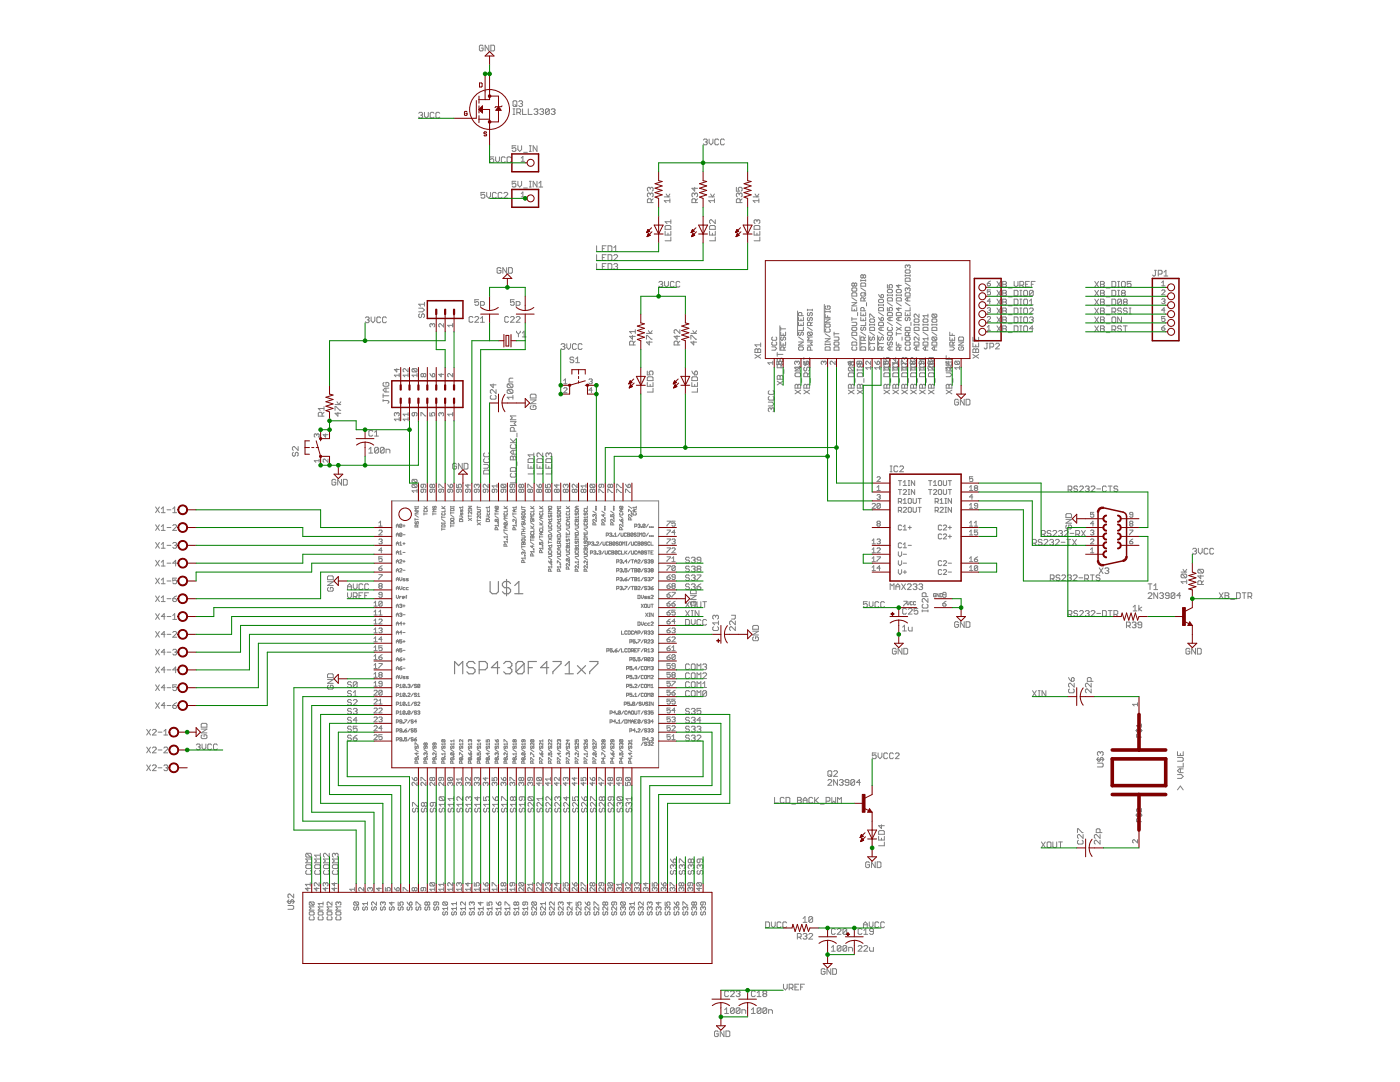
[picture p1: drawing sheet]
<svg xmlns="http://www.w3.org/2000/svg" width="279mm" height="216mm" viewBox="0 0 279 216" stroke-linecap="round" stroke-linejoin="round" font-family="sans-serif">
<g fill="#808080" stroke="#808080" stroke-width=".2">
<path d="M146.7 125.1v.7z"/>
<path d="M146 125.1l.7 .7z"/>
<path d="M145.8 125.1h.2z"/>
<path d="M145.8 125.1l-.2 .1z"/>
<path d="M145.6 125.2v.4z"/>
<path d="M145.6 125.6l.2 .2z"/>
<path d="M146.7 123.9v.8z"/>
<path d="M146 123.9l.7 .8z"/>
<path d="M145.8 123.9h.2z"/>
<path d="M145.8 123.9l-.2 .2z"/>
<path d="M145.6 124.1v.4z"/>
<path d="M145.6 124.5l.2 .2z"/>
<path d="M146 123.5h.6z"/>
<path d="M146.6 123.5l.1-.2z"/>
<path d="M146.7 122.8v.5z"/>
<path d="M146 122.8h.7z"/>
<path d="M150.4 127.1l-.2 .2z"/>
<path d="M150.2 127.3v.4z"/>
<path d="M150.2 127.7l.2 .1z"/>
<path d="M150.4 127.8h.8z"/>
<path d="M151.2 127.8l.2-.1z"/>
<path d="M151.4 127.3v.4z"/>
<path d="M151.2 127.1l.2 .2z"/>
<path d="M150.8 127.1h.4z"/>
<path d="M150.8 127.1v.4z"/>
<path d="M150.2 126.7h1.2z"/>
<path d="M150.2 126.7l1.2-.8z"/>
<path d="M150.2 125.9h1.2z"/>
<path d="M150.2 125.6h1.2z"/>
<path d="M151.4 125v.6z"/>
<path d="M151.2 124.8l.2 .2z"/>
<path d="M150.4 124.8h.8z"/>
<path d="M150.4 124.8l-.2 .2z"/>
<path d="M150.2 125v.6z"/>
<path d="M73.6 89.6l.4-.3z"/>
<path d="M74 89.3v1.1z"/>
<path d="M73.6 90.4h.8z"/>
<path d="M74.8 89.5v.7z"/>
<path d="M74.8 89.5l.2-.2z"/>
<path d="M75 89.3h.3z"/>
<path d="M75.3 89.3l.2 .2z"/>
<path d="M75.5 89.5v.7z"/>
<path d="M75.5 90.2l-.2 .2z"/>
<path d="M75 90.4h.3z"/>
<path d="M74.8 90.2l.2 .2z"/>
<path d="M74.8 90.2l.7-.7z"/>
<path d="M75.9 89.5v.7z"/>
<path d="M76.1 89.3l-.2 .2z"/>
<path d="M76.1 89.3h.4z"/>
<path d="M76.5 89.3l.2 .2z"/>
<path d="M76.7 89.5v.7z"/>
<path d="M76.7 90.2l-.2 .2z"/>
<path d="M76.1 90.4h.4z"/>
<path d="M75.9 90.2l.2 .2z"/>
<path d="M75.9 90.2l.8-.7z"/>
<path d="M77 89.6v.8z"/>
<path d="M77 89.6h.6z"/>
<path d="M77.6 89.6l.2 .2z"/>
<path d="M77.8 89.8v.6z"/>
<path d="M66.9 82.5h1.1z"/>
<path d="M66.9 82.5l.5 .5z"/>
<path d="M67.4 82.3v.7z"/>
<path d="M66.9 81.1v.8z"/>
<path d="M66.9 81.1h.2z"/>
<path d="M67.1 81.1l.7 .8z"/>
<path d="M67.8 81.9h.2z"/>
<path d="M66.9 80.7h1.1z"/>
<path d="M68 80.2l-.4 .5z"/>
<path d="M67.2 80.2l.4 .5z"/>
<path d="M66.8 95.7l.2 .1z"/>
<path d="M66.4 95.7h.4z"/>
<path d="M66.3 95.8l.1-.1z"/>
<path d="M66.3 95.8v.8z"/>
<path d="M66.3 96.6l.1 .2z"/>
<path d="M66.4 96.8h.4z"/>
<path d="M66.8 96.8l.2-.2z"/>
<path d="M67 96.2v.4z"/>
<path d="M66.6 96.2h.4z"/>
<path d="M67.4 95.7v1.1z"/>
<path d="M67.4 95.7l.8 1.1z"/>
<path d="M68.2 95.7v1.1z"/>
<path d="M68.5 95.7v1.1z"/>
<path d="M68.5 96.8h.6z"/>
<path d="M69.1 96.8l.2-.2z"/>
<path d="M69.3 95.8v.8z"/>
<path d="M69.1 95.7l.2 .1z"/>
<path d="M68.5 95.7h.6z"/>
<path d="M150 201.5l.3-.4z"/>
<path d="M150.3 201.1v1.1z"/>
<path d="M150 202.2h.7z"/>
<path d="M151.1 201.3v.7z"/>
<path d="M151.3 201.1l-.2 .2z"/>
<path d="M151.3 201.1h.4z"/>
<path d="M151.7 201.1l.2 .2z"/>
<path d="M151.9 201.3v.7z"/>
<path d="M151.9 202l-.2 .2z"/>
<path d="M151.3 202.2h.4z"/>
<path d="M151.1 202l.2 .2z"/>
<path d="M151.1 202l.8-.7z"/>
<path d="M152.3 201.3v.7z"/>
<path d="M152.3 201.3l.1-.2z"/>
<path d="M152.4 201.1h.4z"/>
<path d="M152.8 201.1l.2 .2z"/>
<path d="M153 201.3v.7z"/>
<path d="M153 202l-.2 .2z"/>
<path d="M152.4 202.2h.4z"/>
<path d="M152.3 202l.1 .2z"/>
<path d="M152.3 202l.7-.7z"/>
<path d="M153.4 201.5v.7z"/>
<path d="M153.4 201.5h.6z"/>
<path d="M154 201.5l.2 .2z"/>
<path d="M154.2 201.7v.5z"/>
<path d="M143.2 205.7l.1 .2z"/>
<path d="M142.8 205.7h.4z"/>
<path d="M142.8 205.7l-.2 .2z"/>
<path d="M142.6 205.9v.8z"/>
<path d="M142.6 206.7l.2 .1z"/>
<path d="M142.8 206.8h.4z"/>
<path d="M143.2 206.8l.1-.1z"/>
<path d="M143.3 206.3v.4z"/>
<path d="M143 206.3h.3z"/>
<path d="M143.7 205.7v1.1z"/>
<path d="M143.7 205.7l.8 1.1z"/>
<path d="M144.5 205.7v1.1z"/>
<path d="M144.9 205.7v1.1z"/>
<path d="M144.9 206.8h.6z"/>
<path d="M145.5 206.8l.1-.1z"/>
<path d="M145.6 205.9v.8z"/>
<path d="M145.5 205.7l.1 .2z"/>
<path d="M144.9 205.7h.6z"/>
<path d="M171.3 189.8h.7z"/>
<path d="M171.3 189.8l.7-.8z"/>
<path d="M172 188.9v.1z"/>
<path d="M171.8 188.7l.2 .2z"/>
<path d="M171.4 188.7h.4z"/>
<path d="M171.4 188.7l-.1 .2z"/>
<path d="M172.4 189.8h.8z"/>
<path d="M172.4 189.8l.8-.8z"/>
<path d="M173.2 188.9v.1z"/>
<path d="M173 188.7l.2 .2z"/>
<path d="M172.6 188.7h.4z"/>
<path d="M172.6 188.7l-.2 .2z"/>
<path d="M173.5 189v.6z"/>
<path d="M173.5 189.6l.2 .2z"/>
<path d="M173.7 189.8h.6z"/>
<path d="M174.3 189v.8z"/>
<path d="M166.3 188.7l-.4 .3z"/>
<path d="M166.3 188.7v1.1z"/>
<path d="M165.9 189.8h.8z"/>
<path d="M167.1 188.9v.7z"/>
<path d="M167.1 188.9l.2-.2z"/>
<path d="M167.3 188.7h.3z"/>
<path d="M167.6 188.7l.2 .2z"/>
<path d="M167.8 188.9v.7z"/>
<path d="M167.8 189.6l-.2 .2z"/>
<path d="M167.3 189.8h.3z"/>
<path d="M167.1 189.6l.2 .2z"/>
<path d="M167.1 189.6l.7-.7z"/>
<path d="M168.2 188.9v.7z"/>
<path d="M168.2 188.9l.2-.2z"/>
<path d="M168.4 188.7h.4z"/>
<path d="M168.8 188.7l.2 .2z"/>
<path d="M169 188.9v.7z"/>
<path d="M169 189.6l-.2 .2z"/>
<path d="M168.4 189.8h.4z"/>
<path d="M168.2 189.6l.2 .2z"/>
<path d="M168.2 189.6l.8-.7z"/>
<path d="M169.4 189v.8z"/>
<path d="M169.4 189h.5z"/>
<path d="M169.9 189l.2 .2z"/>
<path d="M170.1 189.2v.6z"/>
<path d="M160.3 183.3l.4-.4z"/>
<path d="M160.7 182.9v1.1z"/>
<path d="M160.3 184h.7z"/>
<path d="M161.4 183.1v.8z"/>
<path d="M161.4 183.1l.2-.2z"/>
<path d="M161.6 182.9h.4z"/>
<path d="M162 182.9l.2 .2z"/>
<path d="M162.2 183.1v.8z"/>
<path d="M162.2 183.9l-.2 .1z"/>
<path d="M161.6 184h.4z"/>
<path d="M161.4 183.9l.2 .1z"/>
<path d="M162.2 183.1l-.8 .8z"/>
<path d="M164.5 193.3l.2 .2z"/>
<path d="M164.1 193.3h.4z"/>
<path d="M164.1 193.3l-.2 .2z"/>
<path d="M163.9 193.5v.7z"/>
<path d="M163.9 194.2l.2 .2z"/>
<path d="M164.1 194.4h.4z"/>
<path d="M164.5 194.4l.2-.2z"/>
<path d="M164.7 193.9v.3z"/>
<path d="M164.3 193.9h.4z"/>
<path d="M165 193.3v1.1z"/>
<path d="M165 193.3l.8 1.1z"/>
<path d="M165.8 193.3v1.1z"/>
<path d="M166.2 193.3v1.1z"/>
<path d="M166.2 194.4h.6z"/>
<path d="M166.8 194.4l.1-.2z"/>
<path d="M166.9 193.5v.7z"/>
<path d="M166.8 193.3l.1 .2z"/>
<path d="M166.2 193.3h.6z"/>
<path d="M65.6 117.2l-.2 .2z"/>
<path d="M65.4 117.4v.4z"/>
<path d="M65.4 117.8l.2 .2z"/>
<path d="M65.6 118h.7z"/>
<path d="M66.3 118l.2-.2z"/>
<path d="M66.5 117.4v.4z"/>
<path d="M66.3 117.2l.2 .2z"/>
<path d="M65.9 117.2h.4z"/>
<path d="M65.9 117.2v.4z"/>
<path d="M65.4 116.8h1.1z"/>
<path d="M65.4 116.8l1.1-.7z"/>
<path d="M65.4 116.1h1.1z"/>
<path d="M65.4 115.7h1.1z"/>
<path d="M66.5 115.1v.6z"/>
<path d="M66.3 114.9l.2 .2z"/>
<path d="M65.6 114.9h.7z"/>
<path d="M65.6 114.9l-.2 .2z"/>
<path d="M65.4 115.1v.6z"/>
<path d="M65.6 136.7l-.2 .2z"/>
<path d="M65.4 136.9v.4z"/>
<path d="M65.4 137.3l.2 .2z"/>
<path d="M65.6 137.5h.7z"/>
<path d="M66.3 137.5l.2-.2z"/>
<path d="M66.5 136.9v.4z"/>
<path d="M66.3 136.7l.2 .2z"/>
<path d="M65.9 136.7h.4z"/>
<path d="M65.9 136.7v.4z"/>
<path d="M65.4 136.4h1.1z"/>
<path d="M65.4 136.4l1.1-.8z"/>
<path d="M65.4 135.6h1.1z"/>
<path d="M65.4 135.2h1.1z"/>
<path d="M66.5 134.6v.6z"/>
<path d="M66.3 134.5l.2 .1z"/>
<path d="M65.6 134.5h.7z"/>
<path d="M65.6 134.5l-.2 .1z"/>
<path d="M65.4 134.6v.6z"/>
<path d="M94.8 59.8h.7z"/>
<path d="M94.8 59.8v.6z"/>
<path d="M94.8 60.4l.3-.2z"/>
<path d="M95.1 60.2h.2z"/>
<path d="M95.3 60.2l.2 .2z"/>
<path d="M95.5 60.4v.3z"/>
<path d="M95.5 60.7l-.2 .2z"/>
<path d="M95 60.9h.3z"/>
<path d="M94.8 60.7l.2 .2z"/>
<path d="M95.9 60.2v1.1z"/>
<path d="M95.9 60.2h.6z"/>
<path d="M96.5 60.2l.2 .2z"/>
<path d="M96.7 60.4v.3z"/>
<path d="M96.5 60.9l.2-.2z"/>
<path d="M95.9 60.9h.6z"/>
<path d="M101.9 59.8h.7z"/>
<path d="M101.9 59.8v.6z"/>
<path d="M101.9 60.4l.4-.2z"/>
<path d="M102.3 60.2h.1z"/>
<path d="M102.4 60.2l.2 .2z"/>
<path d="M102.6 60.4v.3z"/>
<path d="M102.6 60.7l-.2 .2z"/>
<path d="M102.1 60.9h.3z"/>
<path d="M101.9 60.7l.2 .2z"/>
<path d="M103 60.2v1.1z"/>
<path d="M103 60.2h.6z"/>
<path d="M103.6 60.2l.2 .2z"/>
<path d="M103.8 60.4v.3z"/>
<path d="M103.8 60.7l-.2 .2z"/>
<path d="M103 60.9h.6z"/>
<path d="M99.8 53.4l.2 .2z"/>
<path d="M99.4 53.4h.4z"/>
<path d="M99.4 53.4l-.2 .2z"/>
<path d="M99.2 53.6v.7z"/>
<path d="M99.2 54.3l.2 .2z"/>
<path d="M99.4 54.5h.4z"/>
<path d="M99.8 54.5l.2-.2z"/>
<path d="M100 54v.3z"/>
<path d="M99.6 54h.4z"/>
<path d="M100.4 53.4v1.1z"/>
<path d="M100.4 53.4l.7 1.1z"/>
<path d="M101.1 53.4v1.1z"/>
<path d="M101.5 53.4v1.1z"/>
<path d="M101.5 54.5h.6z"/>
<path d="M102.1 54.5l.2-.2z"/>
<path d="M102.3 53.6v.7z"/>
<path d="M102.1 53.4l.2 .2z"/>
<path d="M101.5 53.4h.6z"/>
<path d="M90.9 92.5l.2 .1z"/>
<path d="M90.5 92.5h.4z"/>
<path d="M90.5 92.5l-.2 .1z"/>
<path d="M90.3 92.6v.8z"/>
<path d="M90.3 93.4l.2 .2z"/>
<path d="M90.5 93.6h.4z"/>
<path d="M90.9 93.6l.2-.2z"/>
<path d="M91.1 93v.4z"/>
<path d="M90.7 93h.4z"/>
<path d="M91.5 92.5v1.1z"/>
<path d="M91.5 92.5l.7 1.1z"/>
<path d="M92.2 92.5v1.1z"/>
<path d="M92.6 92.5v1.1z"/>
<path d="M92.6 93.6h.6z"/>
<path d="M93.2 93.6l.2-.2z"/>
<path d="M93.4 92.6v.8z"/>
<path d="M93.2 92.5l.2 .1z"/>
<path d="M92.6 92.5h.6z"/>
<path d="M101.2 79.3l.4 .4z"/>
<path d="M101.2 79.3h1.2z"/>
<path d="M102.4 78.9v.8z"/>
<path d="M101.4 78.5h.8z"/>
<path d="M101.2 78.3l.2 .2z"/>
<path d="M101.2 77.9v.4z"/>
<path d="M101.2 77.9l.2-.2z"/>
<path d="M101.4 77.7h.8z"/>
<path d="M102.2 77.7l.2 .2z"/>
<path d="M102.4 77.9v.4z"/>
<path d="M102.4 78.3l-.2 .2z"/>
<path d="M101.4 77.7l.8 .8z"/>
<path d="M101.4 77.4h.8z"/>
<path d="M101.2 77.2l.2 .2z"/>
<path d="M101.2 76.8v.4z"/>
<path d="M101.2 76.8l.2-.2z"/>
<path d="M101.4 76.6h.8z"/>
<path d="M102.2 76.6l.2 .2z"/>
<path d="M102.4 76.8v.4z"/>
<path d="M102.4 77.2l-.2 .2z"/>
<path d="M101.4 76.6l.8 .8z"/>
<path d="M101.6 76.2h.8z"/>
<path d="M101.6 75.6v.6z"/>
<path d="M101.6 75.6l.2-.1z"/>
<path d="M101.8 75.5h.6z"/>
<path d="M106 80.9l-.2 .2z"/>
<path d="M105.8 81.1v.4z"/>
<path d="M105.8 81.5l.2 .2z"/>
<path d="M106 81.7h.8z"/>
<path d="M106.8 81.7l.2-.2z"/>
<path d="M107 81.1v.4z"/>
<path d="M106.8 80.9l.2 .2z"/>
<path d="M106.4 80.9h.4z"/>
<path d="M106.4 80.9v.4z"/>
<path d="M105.8 80.6h1.2z"/>
<path d="M105.8 80.6l1.2-.8z"/>
<path d="M105.8 79.8h1.2z"/>
<path d="M105.8 79.4h1.2z"/>
<path d="M107 78.8v.6z"/>
<path d="M106.8 78.7l.2 .1z"/>
<path d="M106 78.7h.8z"/>
<path d="M106 78.7l-.2 .1z"/>
<path d="M105.8 78.8v.6z"/>
<path d="M132.6 40l.3 .4z"/>
<path d="M132.6 40h1.1z"/>
<path d="M133.7 39.7v.7z"/>
<path d="M132.6 39.3h1.1z"/>
<path d="M133.7 38.7l-.4 .6z"/>
<path d="M132.9 38.7l.4 .6z"/>
<path d="M141.4 40l.4 .4z"/>
<path d="M141.4 40h1.2z"/>
<path d="M142.6 39.7v.7z"/>
<path d="M141.4 39.3h1.2z"/>
<path d="M142.6 38.7l-.4 .6z"/>
<path d="M141.8 38.7l.4 .6z"/>
<path d="M150.3 40l.4 .4z"/>
<path d="M150.3 40h1.1z"/>
<path d="M151.4 39.7v.7z"/>
<path d="M150.3 39.3h1.1z"/>
<path d="M151.4 38.7l-.3 .6z"/>
<path d="M150.7 38.7l.4 .6z"/>
<path d="M138 120l-.2 .2z"/>
<path d="M137.8 120.2v.4z"/>
<path d="M137.8 120.6l.2 .2z"/>
<path d="M138 120.8h.7z"/>
<path d="M138.7 120.8l.2-.2z"/>
<path d="M138.9 120.2v.4z"/>
<path d="M138.7 120l.2 .2z"/>
<path d="M138.4 120h.3z"/>
<path d="M138.4 120v.4z"/>
<path d="M137.8 119.6h1.1z"/>
<path d="M137.8 119.6l1.1-.7z"/>
<path d="M137.8 118.9h1.1z"/>
<path d="M137.8 118.5h1.1z"/>
<path d="M138.9 117.9v.6z"/>
<path d="M138.7 117.7l.2 .2z"/>
<path d="M138 117.7h.7z"/>
<path d="M138 117.7l-.2 .2z"/>
<path d="M137.8 117.9v.6z"/>
<path d="M194.2 71.5l1.1-.8z"/>
<path d="M194.2 70.7l1.1 .8z"/>
<path d="M194.2 70.3h1.1z"/>
<path d="M194.2 69.8v.5z"/>
<path d="M194.2 69.8l.2-.2z"/>
<path d="M194.4 69.6h.1z"/>
<path d="M194.5 69.6l.2 .2z"/>
<path d="M194.7 69.8l.2-.2z"/>
<path d="M194.9 69.6h.2z"/>
<path d="M195.1 69.6l.2 .2z"/>
<path d="M195.3 69.8v.5z"/>
<path d="M194.7 69.8v.5z"/>
<path d="M194.2 68.4v.8z"/>
<path d="M194.2 69.2h1.1z"/>
<path d="M195.3 68.4v.8z"/>
<path d="M194.7 68.8v.4z"/>
<path d="M194.2 67.3v.8z"/>
<path d="M194.2 68.1h1.1z"/>
<path d="M195.3 67.3v.8z"/>
<path d="M194.7 67.7v.4z"/>
<path d="M177.7 116.5v1.1z"/>
<path d="M177.7 116.5l.3 .4z"/>
<path d="M178 116.9l.4-.4z"/>
<path d="M178.4 116.5v1.1z"/>
<path d="M178.8 116.9v.7z"/>
<path d="M178.8 116.9l.4-.4z"/>
<path d="M179.2 116.5l.4 .4z"/>
<path d="M179.6 116.9v.7z"/>
<path d="M178.8 117.1h.8z"/>
<path d="M179.9 116.5l.8 1.1z"/>
<path d="M180.7 116.5l-.8 1.1z"/>
<path d="M181.1 117.6h.7z"/>
<path d="M181.1 117.6l.7-.7z"/>
<path d="M181.8 116.7v.2z"/>
<path d="M181.7 116.5l.1 .2z"/>
<path d="M181.3 116.5h.4z"/>
<path d="M181.3 116.5l-.2 .2z"/>
<path d="M182.4 116.5l-.2 .2z"/>
<path d="M182.4 116.5h.4z"/>
<path d="M182.8 116.5l.2 .2z"/>
<path d="M183 116.7v.2z"/>
<path d="M183 116.9l-.2 .2z"/>
<path d="M182.6 117.1h.2z"/>
<path d="M182.8 117.1l.2 .2z"/>
<path d="M183 117.3v.2z"/>
<path d="M183 117.5l-.2 .1z"/>
<path d="M182.4 117.6h.4z"/>
<path d="M182.2 117.5l.2 .1z"/>
<path d="M183.4 116.7l.2-.2z"/>
<path d="M183.6 116.5h.3z"/>
<path d="M183.9 116.5l.2 .2z"/>
<path d="M184.1 116.7v.2z"/>
<path d="M184.1 116.9l-.2 .2z"/>
<path d="M183.7 117.1h.2z"/>
<path d="M183.9 117.1l.2 .2z"/>
<path d="M184.1 117.3v.2z"/>
<path d="M184.1 117.5l-.2 .1z"/>
<path d="M183.6 117.6h.3z"/>
<path d="M183.4 117.5l.2 .1z"/>
<path d="M165.2 156.7h.8z"/>
<path d="M166 155.9l-.8 .8z"/>
<path d="M166 155.7v.2z"/>
<path d="M165.8 155.6l.2 .1z"/>
<path d="M165.4 155.6h.4z"/>
<path d="M165.4 155.6l-.2 .1z"/>
<path d="M166.4 155.6v1.1z"/>
<path d="M166.4 155.6l.7 1.1z"/>
<path d="M167.1 155.6v1.1z"/>
<path d="M167.5 155.7l.2-.1z"/>
<path d="M167.7 155.6h.4z"/>
<path d="M168.1 155.6l.2 .1z"/>
<path d="M168.3 155.7v.2z"/>
<path d="M168.3 155.9l-.2 .2z"/>
<path d="M167.9 156.1h.2z"/>
<path d="M168.1 156.1l.2 .2z"/>
<path d="M168.3 156.3v.2z"/>
<path d="M168.3 156.5l-.2 .2z"/>
<path d="M167.7 156.7h.4z"/>
<path d="M167.5 156.5l.2 .2z"/>
<path d="M168.7 156.5l.1 .2z"/>
<path d="M168.8 156.7h.4z"/>
<path d="M169.2 156.7l.2-.2z"/>
<path d="M169.4 155.7v.8z"/>
<path d="M169.2 155.6l.2 .1z"/>
<path d="M168.8 155.6h.4z"/>
<path d="M168.8 155.6l-.1 .1z"/>
<path d="M168.7 155.7v.2z"/>
<path d="M168.7 155.9l.1 .2z"/>
<path d="M168.8 156.1h.6z"/>
<path d="M169.8 155.7v.8z"/>
<path d="M169.8 155.7l.2-.1z"/>
<path d="M170 155.6h.4z"/>
<path d="M170.4 155.6l.2 .1z"/>
<path d="M170.6 155.7v.8z"/>
<path d="M170.6 156.5l-.2 .2z"/>
<path d="M170 156.7h.4z"/>
<path d="M169.8 156.5l.2 .2z"/>
<path d="M169.8 156.5l.8-.8z"/>
<path d="M171.5 155.6v1.1z"/>
<path d="M171.5 155.6l-.6 .5z"/>
<path d="M170.9 156.1h.8z"/>
<path d="M173.3 172l.2 .2z"/>
<path d="M173 172h.3z"/>
<path d="M173 172l-.2 .2z"/>
<path d="M172.8 172.2v.7z"/>
<path d="M172.8 172.9l.2 .2z"/>
<path d="M173 173.1h.3z"/>
<path d="M173.3 173.1l.2-.2z"/>
<path d="M173.5 172.6v.3z"/>
<path d="M173.1 172.6h.4z"/>
<path d="M173.9 172v1.1z"/>
<path d="M173.9 172l.8 1.1z"/>
<path d="M174.7 172v1.1z"/>
<path d="M175.1 172v1.1z"/>
<path d="M175.1 173.1h.5z"/>
<path d="M175.6 173.1l.2-.2z"/>
<path d="M175.8 172.2v.7z"/>
<path d="M175.6 172l.2 .2z"/>
<path d="M175.1 172h.5z"/>
<path d="M180.5 124.8l-.4 .3z"/>
<path d="M180.5 124.8v1.1z"/>
<path d="M180.1 125.9h.8z"/>
<path d="M181.3 125.1v.6z"/>
<path d="M181.3 125.7l.2 .2z"/>
<path d="M181.5 125.9h.5z"/>
<path d="M182 125.1v.8z"/>
<path d="M178.7 129.4l.2 .2z"/>
<path d="M178.3 129.4h.4z"/>
<path d="M178.3 129.4l-.2 .2z"/>
<path d="M178.1 129.6v.7z"/>
<path d="M178.1 130.3l.2 .2z"/>
<path d="M178.3 130.5h.4z"/>
<path d="M178.7 130.5l.2-.2z"/>
<path d="M178.9 129.9v.4z"/>
<path d="M178.5 129.9h.4z"/>
<path d="M179.2 129.4v1.1z"/>
<path d="M179.2 129.4l.8 1.1z"/>
<path d="M180 129.4v1.1z"/>
<path d="M180.4 129.4v1.1z"/>
<path d="M180.4 130.5h.6z"/>
<path d="M181 130.5l.1-.2z"/>
<path d="M181.1 129.6v.7z"/>
<path d="M181 129.4l.1 .2z"/>
<path d="M180.4 129.4h.6z"/>
<path d="M191.1 124.1l.2 .1z"/>
<path d="M190.7 124.1h.4z"/>
<path d="M190.7 124.1l-.2 .1z"/>
<path d="M190.5 124.2v.8z"/>
<path d="M190.5 125l.2 .2z"/>
<path d="M190.7 125.2h.4z"/>
<path d="M191.1 125.2l.2-.2z"/>
<path d="M191.3 124.6v.4z"/>
<path d="M190.9 124.6h.4z"/>
<path d="M191.7 124.1v1.1z"/>
<path d="M191.7 124.1l.7 1.1z"/>
<path d="M192.4 124.1v1.1z"/>
<path d="M192.8 124.1v1.1z"/>
<path d="M192.8 125.2h.6z"/>
<path d="M193.4 125.2l.2-.2z"/>
<path d="M193.6 124.2v.8z"/>
<path d="M193.4 124.1l.2 .1z"/>
<path d="M192.8 124.1h.6z"/>
<path d="M217.8 137.5v.7z"/>
<path d="M217 137.5l.8 .7z"/>
<path d="M216.8 137.5h.2z"/>
<path d="M216.8 137.5l-.2 .2z"/>
<path d="M216.6 137.7v.3z"/>
<path d="M216.6 138l.2 .2z"/>
<path d="M217.8 136.3v.8z"/>
<path d="M217 136.3l.8 .8z"/>
<path d="M216.8 136.3h.2z"/>
<path d="M216.8 136.3l-.2 .2z"/>
<path d="M216.6 136.5v.4z"/>
<path d="M216.6 136.9l.2 .2z"/>
<path d="M217 136h1.1z"/>
<path d="M217 135.4v.6z"/>
<path d="M217 135.4l.2-.2z"/>
<path d="M217.2 135.2h.4z"/>
<path d="M217.6 135.2l.2 .2z"/>
<path d="M217.8 135.4v.6z"/>
<path d="M219.5 167.7v.7z"/>
<path d="M218.8 167.7l.7 .7z"/>
<path d="M218.6 167.7h.2z"/>
<path d="M218.6 167.7l-.2 .2z"/>
<path d="M218.4 167.9v.3z"/>
<path d="M218.4 168.2l.2 .2z"/>
<path d="M219.5 166.5v.8z"/>
<path d="M218.8 166.5l.7 .8z"/>
<path d="M218.6 166.5h.2z"/>
<path d="M218.4 166.7l.2-.2z"/>
<path d="M218.4 166.7v.4z"/>
<path d="M218.4 167.1l.2 .2z"/>
<path d="M218.8 166.1h1.1z"/>
<path d="M218.8 165.6v.5z"/>
<path d="M218.8 165.6l.2-.2z"/>
<path d="M219 165.4h.4z"/>
<path d="M219.4 165.4l.1 .2z"/>
<path d="M219.5 165.6v.5z"/>
<path d="M144.6 201.5l.4-.4z"/>
<path d="M145 201.1v1.1z"/>
<path d="M144.6 202.2h.8z"/>
<path d="M145.8 201.3v.7z"/>
<path d="M145.8 201.3l.2-.2z"/>
<path d="M146 201.1h.3z"/>
<path d="M146.3 201.1l.2 .2z"/>
<path d="M146.5 201.3v.7z"/>
<path d="M146.5 202l-.2 .2z"/>
<path d="M146 202.2h.3z"/>
<path d="M145.8 202l.2 .2z"/>
<path d="M145.8 202l.7-.7z"/>
<path d="M146.9 201.3v.7z"/>
<path d="M147.1 201.1l-.2 .2z"/>
<path d="M147.1 201.1h.4z"/>
<path d="M147.5 201.1l.2 .2z"/>
<path d="M147.7 201.3v.7z"/>
<path d="M147.7 202l-.2 .2z"/>
<path d="M147.1 202.2h.4z"/>
<path d="M146.9 202l.2 .2z"/>
<path d="M146.9 202l.8-.7z"/>
<path d="M148.1 201.5v.7z"/>
<path d="M148.1 201.5h.5z"/>
<path d="M148.6 201.5l.2 .2z"/>
<path d="M148.8 201.7v.5z"/>
<path d="M212.9 104.8l-.2 .2z"/>
<path d="M212.7 105v.3z"/>
<path d="M212.7 105.3l.2 .2z"/>
<path d="M212.9 105.5h.8z"/>
<path d="M213.7 105.5l.1-.2z"/>
<path d="M213.8 105v.3z"/>
<path d="M213.7 104.8l.1 .2z"/>
<path d="M213.3 104.8h.4z"/>
<path d="M213.3 104.8v.4z"/>
<path d="M212.7 104.4h1.1z"/>
<path d="M212.7 104.4l1.1-.8z"/>
<path d="M212.7 103.6h1.1z"/>
<path d="M212.7 103.3h1.1z"/>
<path d="M213.8 102.7v.6z"/>
<path d="M213.7 102.5l.1 .2z"/>
<path d="M212.9 102.5h.8z"/>
<path d="M212.9 102.5l-.2 .2z"/>
<path d="M212.7 102.7v.6z"/>
<path d="M229.1 119.4h.8z"/>
<path d="M229.1 119.4l.8-.7z"/>
<path d="M229.9 118.5v.2z"/>
<path d="M229.7 118.3l.2 .2z"/>
<path d="M229.3 118.3h.4z"/>
<path d="M229.3 118.3l-.2 .2z"/>
<path d="M230.3 118.3v1.1z"/>
<path d="M230.3 118.3l.7 1.1z"/>
<path d="M231 118.3v1.1z"/>
<path d="M231.6 118.3l-.2 .2z"/>
<path d="M231.6 118.3h.4z"/>
<path d="M232 118.3l.2 .2z"/>
<path d="M232.2 118.5v.2z"/>
<path d="M232.2 118.7l-.2 .2z"/>
<path d="M231.8 118.9h.2z"/>
<path d="M232 118.9l.2 .1z"/>
<path d="M232.2 119v.2z"/>
<path d="M232.2 119.2l-.2 .2z"/>
<path d="M231.6 119.4h.4z"/>
<path d="M231.4 119.2l.2 .2z"/>
<path d="M232.6 119.2l.2 .2z"/>
<path d="M232.8 119.4h.3z"/>
<path d="M233.1 119.4l.2-.2z"/>
<path d="M233.3 118.5v.7z"/>
<path d="M233.1 118.3l.2 .2z"/>
<path d="M232.8 118.3h.3z"/>
<path d="M232.8 118.3l-.2 .2z"/>
<path d="M232.6 118.5v.2z"/>
<path d="M232.6 118.7l.2 .2z"/>
<path d="M232.8 118.9h.5z"/>
<path d="M233.7 118.5v.7z"/>
<path d="M233.7 118.5l.2-.2z"/>
<path d="M233.9 118.3h.4z"/>
<path d="M234.3 118.3l.2 .2z"/>
<path d="M234.5 118.5v.7z"/>
<path d="M234.5 119.2l-.2 .2z"/>
<path d="M233.9 119.4h.4z"/>
<path d="M233.7 119.2l.2 .2z"/>
<path d="M234.5 118.5l-.8 .7z"/>
<path d="M235.4 118.3v1.1z"/>
<path d="M235.4 118.3l-.5 .6z"/>
<path d="M234.9 118.9h.7z"/>
<path d="M237.3 129.4l.1 .2z"/>
<path d="M236.9 129.4h.4z"/>
<path d="M236.9 129.4l-.2 .2z"/>
<path d="M236.7 129.6v.7z"/>
<path d="M236.7 130.3l.2 .2z"/>
<path d="M236.9 130.5h.4z"/>
<path d="M237.3 130.5l.1-.2z"/>
<path d="M237.4 129.9v.4z"/>
<path d="M237.1 129.9h.3z"/>
<path d="M237.8 129.4v1.1z"/>
<path d="M237.8 129.4l.8 1.1z"/>
<path d="M238.6 129.4v1.1z"/>
<path d="M239 129.4v1.1z"/>
<path d="M239 130.5h.5z"/>
<path d="M239.5 130.5l.2-.2z"/>
<path d="M239.7 129.6v.7z"/>
<path d="M239.5 129.4l.2 .2z"/>
<path d="M239 129.4h.5z"/>
<path d="M226.1 121.1l.4-.3z"/>
<path d="M226.5 120.8v1.1z"/>
<path d="M226.1 121.9h.8z"/>
<path d="M227.3 120.8v1.1z"/>
<path d="M227.3 121.5l.6 .4z"/>
<path d="M227.3 121.5l.6-.4z"/>
<path d="M235.7 116.1l.4 .3z"/>
<path d="M235.7 116.1h1.1z"/>
<path d="M236.8 115.7v.7z"/>
<path d="M235.9 115.3h.7z"/>
<path d="M235.7 115.1l.2 .2z"/>
<path d="M235.7 114.7v.4z"/>
<path d="M235.7 114.7l.2-.1z"/>
<path d="M235.9 114.6h.7z"/>
<path d="M236.6 114.6l.2 .1z"/>
<path d="M236.8 114.7v.4z"/>
<path d="M236.6 115.3l.2-.2z"/>
<path d="M235.9 114.6l.7 .7z"/>
<path d="M235.7 114.2h1.1z"/>
<path d="M236.8 113.6l-.3 .6z"/>
<path d="M236.1 113.6l.4 .6z"/>
<path d="M191.1 79.7l.2 .2z"/>
<path d="M190.7 79.7h.4z"/>
<path d="M190.7 79.7l-.2 .2z"/>
<path d="M190.5 79.9v.7z"/>
<path d="M190.5 80.6l.2 .2z"/>
<path d="M190.7 80.8h.4z"/>
<path d="M191.1 80.8l.2-.2z"/>
<path d="M191.3 80.2v.4z"/>
<path d="M190.9 80.2h.4z"/>
<path d="M191.7 79.7v1.1z"/>
<path d="M191.7 79.7l.7 1.1z"/>
<path d="M192.4 79.7v1.1z"/>
<path d="M192.8 79.7v1.1z"/>
<path d="M192.8 80.8h.6z"/>
<path d="M193.6 80.6l-.2 .2z"/>
<path d="M193.6 79.9v.7z"/>
<path d="M193.4 79.7l.2 .2z"/>
<path d="M192.8 79.7h.6z"/>
<path d="M129 68.3h1.2z"/>
<path d="M129 68.3l.6 .5z"/>
<path d="M129.6 68.1v.7z"/>
<path d="M129 66.9v.8z"/>
<path d="M129 66.9h.2z"/>
<path d="M129.2 66.9l.8 .8z"/>
<path d="M130 67.7h.2z"/>
<path d="M129 66.5h1.2z"/>
<path d="M130.2 66l-.4 .5z"/>
<path d="M129.4 66l.4 .5z"/>
<path d="M137.9 68.3h1.1z"/>
<path d="M137.9 68.3l.6 .5z"/>
<path d="M138.5 68.1v.7z"/>
<path d="M137.9 66.9v.8z"/>
<path d="M137.9 66.9h.2z"/>
<path d="M138.1 66.9l.7 .8z"/>
<path d="M138.8 67.7h.2z"/>
<path d="M137.9 66.5h1.1z"/>
<path d="M139 66l-.4 .5z"/>
<path d="M138.3 66l.3 .5z"/>
<path d="M102.4 22.8h.4z"/>
<path d="M102.6 21.7v1.1z"/>
<path d="M102.4 21.7h.4z"/>
<path d="M103.1 21.7v1.1z"/>
<path d="M103.1 21.7h.6z"/>
<path d="M103.7 21.7l.2 .2z"/>
<path d="M103.9 21.9v.4z"/>
<path d="M103.7 22.5l.2-.2z"/>
<path d="M103.1 22.5h.6z"/>
<path d="M103.5 22.5l.4 .3z"/>
<path d="M104.3 21.7v1.1z"/>
<path d="M104.3 22.8h.8z"/>
<path d="M105.4 21.7v1.1z"/>
<path d="M105.4 22.8h.8z"/>
<path d="M106.6 21.9l.2-.2z"/>
<path d="M106.8 21.7h.3z"/>
<path d="M107.1 21.7l.2 .2z"/>
<path d="M107.3 21.9v.2z"/>
<path d="M107.1 22.3l.2-.2z"/>
<path d="M107 22.3h.1z"/>
<path d="M107.1 22.3l.2 .2z"/>
<path d="M107.3 22.5v.1z"/>
<path d="M107.3 22.6l-.2 .2z"/>
<path d="M106.8 22.8h.3z"/>
<path d="M106.6 22.6l.2 .2z"/>
<path d="M107.7 21.9l.2-.2z"/>
<path d="M107.9 21.7h.4z"/>
<path d="M108.3 21.7l.2 .2z"/>
<path d="M108.5 21.9v.2z"/>
<path d="M108.3 22.3l.2-.2z"/>
<path d="M108.1 22.3h.2z"/>
<path d="M108.3 22.3l.2 .2z"/>
<path d="M108.5 22.5v.1z"/>
<path d="M108.5 22.6l-.2 .2z"/>
<path d="M107.9 22.8h.4z"/>
<path d="M107.7 22.6l.2 .2z"/>
<path d="M108.9 21.9v.7z"/>
<path d="M108.9 21.9l.2-.2z"/>
<path d="M109.1 21.7h.3z"/>
<path d="M109.4 21.7l.2 .2z"/>
<path d="M109.6 21.9v.7z"/>
<path d="M109.6 22.6l-.2 .2z"/>
<path d="M109.1 22.8h.3z"/>
<path d="M108.9 22.6l.2 .2z"/>
<path d="M108.9 22.6l.7-.7z"/>
<path d="M110 21.9l.2-.2z"/>
<path d="M110.2 21.7h.4z"/>
<path d="M110.6 21.7l.2 .2z"/>
<path d="M110.8 21.9v.2z"/>
<path d="M110.6 22.3l.2-.2z"/>
<path d="M110.4 22.3h.2z"/>
<path d="M110.6 22.3l.2 .2z"/>
<path d="M110.8 22.5v.1z"/>
<path d="M110.8 22.6l-.2 .2z"/>
<path d="M110.2 22.8h.4z"/>
<path d="M110 22.6l.2 .2z"/>
<path d="M96.2 9l.2 .2z"/>
<path d="M95.9 9h.3z"/>
<path d="M95.9 9l-.2 .2z"/>
<path d="M95.7 9.2v.8z"/>
<path d="M95.7 10l.2 .2z"/>
<path d="M95.9 10.2h.3z"/>
<path d="M96.2 10.2l.2-.2z"/>
<path d="M96.4 9.6v.4z"/>
<path d="M96 9.6h.4z"/>
<path d="M96.8 9v1.2z"/>
<path d="M96.8 9l.8 1.2z"/>
<path d="M97.6 9v1.2z"/>
<path d="M98 9v1.2z"/>
<path d="M98 10.2h.5z"/>
<path d="M98.7 10l-.2 .2z"/>
<path d="M98.7 9.2v.8z"/>
<path d="M98.5 9l.2 .2z"/>
<path d="M98 9h.5z"/>
<path d="M40.3 146.6l-.1 .2z"/>
<path d="M40.2 146.8v.4z"/>
<path d="M40.2 147.2l.1 .2z"/>
<path d="M40.3 147.4h.8z"/>
<path d="M41.1 147.4l.2-.2z"/>
<path d="M41.3 146.8v.4z"/>
<path d="M41.1 146.6l.2 .2z"/>
<path d="M40.7 146.6h.4z"/>
<path d="M40.7 146.6v.4z"/>
<path d="M40.2 146.2h1.1z"/>
<path d="M40.2 146.2l1.1-.7z"/>
<path d="M40.2 145.5h1.1z"/>
<path d="M40.2 145.1h1.1z"/>
<path d="M41.3 144.5v.6z"/>
<path d="M41.1 144.3l.2 .2z"/>
<path d="M40.3 144.3h.8z"/>
<path d="M40.3 144.3l-.1 .2z"/>
<path d="M40.2 144.5v.6z"/>
<path d="M235.6 156.8l-.6 .8z"/>
<path d="M235.6 156.8l.5 .8z"/>
<path d="M235 155.3h.8z"/>
<path d="M235.8 155.3l.3-.4z"/>
<path d="M235.8 154.6l.3 .3z"/>
<path d="M235 154.6h.8z"/>
<path d="M235.4 154.2h.7z"/>
<path d="M235 153.8l.4 .4z"/>
<path d="M235 153.8l.4-.4z"/>
<path d="M235.4 153.4h.7z"/>
<path d="M235.6 153.4v.8z"/>
<path d="M235 153h1.1z"/>
<path d="M236.1 152.3v.7z"/>
<path d="M235 151.9h.9z"/>
<path d="M235.9 151.9l.2-.2z"/>
<path d="M236.1 151.3v.4z"/>
<path d="M235.9 151.1l.2 .2z"/>
<path d="M235 151.1h.9z"/>
<path d="M235 150v.7z"/>
<path d="M235 150.7h1.1z"/>
<path d="M236.1 150v.7z"/>
<path d="M235.6 150.4v.3z"/>
<path d="M31.1 101.2l.7 1.1z"/>
<path d="M31.8 101.2l-.7 1.1z"/>
<path d="M32.2 101.5l.4-.3z"/>
<path d="M32.6 101.2v1.1z"/>
<path d="M32.2 102.3h.8z"/>
<path d="M33.3 101.7h.8z"/>
<path d="M34.9 101.2l-.4 .3z"/>
<path d="M34.9 101.2v1.1z"/>
<path d="M34.5 102.3h.7z"/>
<path d="M31.1 104.7l.7 1.1z"/>
<path d="M31.8 104.7l-.7 1.1z"/>
<path d="M32.2 105.1l.4-.4z"/>
<path d="M32.6 104.7v1.1z"/>
<path d="M32.2 105.8h.8z"/>
<path d="M33.3 105.3h.8z"/>
<path d="M34.5 105.8h.7z"/>
<path d="M34.5 105.8l.7-.7z"/>
<path d="M35.2 104.9v.2z"/>
<path d="M35.1 104.7l.1 .2z"/>
<path d="M34.7 104.7h.4z"/>
<path d="M34.5 104.9l.2-.2z"/>
<path d="M31.1 108.2l.7 1.2z"/>
<path d="M31.8 108.2l-.7 1.2z"/>
<path d="M32.2 108.6l.4-.4z"/>
<path d="M32.6 108.2v1.2z"/>
<path d="M32.2 109.4h.8z"/>
<path d="M33.3 108.8h.8z"/>
<path d="M34.5 108.4l.2-.2z"/>
<path d="M34.7 108.2h.4z"/>
<path d="M35.1 108.2l.1 .2z"/>
<path d="M35.2 108.4v.2z"/>
<path d="M35.2 108.6l-.1 .2z"/>
<path d="M34.9 108.8h.2z"/>
<path d="M35.1 108.8l.1 .2z"/>
<path d="M35.2 109v.2z"/>
<path d="M35.2 109.2l-.1 .2z"/>
<path d="M34.7 109.4h.4z"/>
<path d="M34.5 109.2l.2 .2z"/>
<path d="M31.1 111.8l.7 1.1z"/>
<path d="M31.8 111.8l-.7 1.1z"/>
<path d="M32.2 112.2l.4-.4z"/>
<path d="M32.6 111.8v1.1z"/>
<path d="M32.2 112.9h.8z"/>
<path d="M33.3 112.4h.8z"/>
<path d="M35.1 111.8v1.1z"/>
<path d="M35.1 111.8l-.6 .6z"/>
<path d="M34.5 112.4h.7z"/>
<path d="M31.1 115.4l.7 1.1z"/>
<path d="M31.8 115.4l-.7 1.1z"/>
<path d="M32.2 115.7l.4-.3z"/>
<path d="M32.6 115.4v1.1z"/>
<path d="M32.2 116.5h.8z"/>
<path d="M33.3 115.9h.8z"/>
<path d="M34.5 115.4h.7z"/>
<path d="M34.5 115.4v.5z"/>
<path d="M34.5 115.9l.4-.2z"/>
<path d="M34.9 115.7h.2z"/>
<path d="M35.1 115.7l.1 .2z"/>
<path d="M35.2 115.9v.4z"/>
<path d="M35.1 116.5l.1-.2z"/>
<path d="M34.7 116.5h.4z"/>
<path d="M34.5 116.3l.2 .2z"/>
<path d="M31.1 118.9l.7 1.1z"/>
<path d="M31.8 118.9l-.7 1.1z"/>
<path d="M32.2 119.3l.4-.4z"/>
<path d="M32.6 118.9v1.1z"/>
<path d="M32.2 120h.8z"/>
<path d="M33.3 119.5h.8z"/>
<path d="M34.9 119.1l.3-.2z"/>
<path d="M34.9 119.1l-.4 .4z"/>
<path d="M34.5 119.5v.3z"/>
<path d="M34.5 119.8l.2 .2z"/>
<path d="M34.7 120h.4z"/>
<path d="M35.2 119.8l-.1 .2z"/>
<path d="M35.2 119.7v.1z"/>
<path d="M35.1 119.5l.1 .2z"/>
<path d="M34.5 119.5h.6z"/>
<path d="M89.3 82.7l.4 .3z"/>
<path d="M89.3 82.7h1z"/>
<path d="M90.3 82.3v.7z"/>
<path d="M87.6 82.8l.1 .2z"/>
<path d="M87.6 82.5v.3z"/>
<path d="M87.6 82.5l.1-.2z"/>
<path d="M87.7 82.3h.2z"/>
<path d="M87.9 82.3l.2 .2z"/>
<path d="M88.1 82.5v.2z"/>
<path d="M88.1 82.5l.1-.2z"/>
<path d="M88.2 82.3h.2z"/>
<path d="M88.4 82.3l.1 .2z"/>
<path d="M88.5 82.5v.3z"/>
<path d="M88.5 82.8l-.1 .2z"/>
<path d="M85.8 82.3v.7z"/>
<path d="M85.8 83h.5z"/>
<path d="M86.1 82.7l.2 .3z"/>
<path d="M86.1 82.5v.2z"/>
<path d="M86.1 82.5l.2-.2z"/>
<path d="M86.3 82.3h.3z"/>
<path d="M86.6 82.3l.2 .2z"/>
<path d="M86.8 82.5v.3z"/>
<path d="M86.8 82.8l-.2 .2z"/>
<path d="M84 82.3v.7z"/>
<path d="M84 82.3h.2z"/>
<path d="M84.2 82.3l.6 .7z"/>
<path d="M84.8 83h.2z"/>
<path d="M83.1 83l.1-.2z"/>
<path d="M83.2 82.5v.3z"/>
<path d="M83.1 82.3l.1 .2z"/>
<path d="M82.4 82.3h.7z"/>
<path d="M82.4 82.3l-.2 .2z"/>
<path d="M82.2 82.5v.3z"/>
<path d="M82.2 82.8l.2 .2z"/>
<path d="M82.4 83h.2z"/>
<path d="M82.7 82.8l-.1 .2z"/>
<path d="M82.7 82.3v.5z"/>
<path d="M77.4 80.5l.2-.2z"/>
<path d="M77.6 80.1v.2z"/>
<path d="M77.4 79.9l.2 .2z"/>
<path d="M76.5 79.9h.9z"/>
<path d="M76.5 79.7v.4z"/>
<path d="M76.5 79h1.1z"/>
<path d="M76.5 78.6v.8z"/>
<path d="M76.8 78.2h.8z"/>
<path d="M76.5 77.8l.3 .4z"/>
<path d="M76.5 77.8l.3-.4z"/>
<path d="M76.8 77.4h.8z"/>
<path d="M77 77.4v.8z"/>
<path d="M76.6 76.3l-.1 .2z"/>
<path d="M76.5 76.5v.4z"/>
<path d="M76.5 76.9l.1 .2z"/>
<path d="M76.6 77.1h.8z"/>
<path d="M77.6 76.9l-.2 .2z"/>
<path d="M77.6 76.5v.4z"/>
<path d="M77.4 76.3l.2 .2z"/>
<path d="M77 76.3h.4z"/>
<path d="M77 76.3v.4z"/>
<path d="M80.5 83.7l.3 .3z"/>
<path d="M80.5 83.7h.9z"/>
<path d="M81.4 83.3v.7z"/>
<path d="M80.5 82.7l.3 .3z"/>
<path d="M80.5 82.7h.9z"/>
<path d="M81.4 82.3v.7z"/>
<path d="M78.7 83.7l.3 .3z"/>
<path d="M78.7 83.7h1z"/>
<path d="M79.7 83.3v.7z"/>
<path d="M78.7 82.8l.1 .2z"/>
<path d="M78.7 82.5v.3z"/>
<path d="M78.8 82.3l-.1 .2z"/>
<path d="M78.8 82.3h.2z"/>
<path d="M79 82.3l.2 .2z"/>
<path d="M79.2 82.5v.2z"/>
<path d="M79.3 82.3l-.1 .2z"/>
<path d="M79.3 82.3h.2z"/>
<path d="M79.5 82.3l.2 .2z"/>
<path d="M79.7 82.5v.3z"/>
<path d="M79.7 82.8l-.2 .2z"/>
<path d="M90.3 74.5v.7z"/>
<path d="M89.7 74.5l.6 .7z"/>
<path d="M89.5 74.5h.2z"/>
<path d="M89.5 74.5l-.2 .2z"/>
<path d="M89.3 74.7v.3z"/>
<path d="M89.3 75l.2 .2z"/>
<path d="M87.6 74.7h.9z"/>
<path d="M87.6 74.7l.5 .5z"/>
<path d="M88.1 74.5v.7z"/>
<path d="M85.8 74.5l.2 .4z"/>
<path d="M86 74.9l.3 .3z"/>
<path d="M86.3 75.2h.3z"/>
<path d="M86.6 75.2l.2-.2z"/>
<path d="M86.8 74.7v.3z"/>
<path d="M86.6 74.5l.2 .2z"/>
<path d="M86.4 74.5h.2z"/>
<path d="M86.4 74.5l-.1 .2z"/>
<path d="M86.3 74.7v.5z"/>
<path d="M80.5 74.9l.3 .3z"/>
<path d="M80.5 74.9h.9z"/>
<path d="M81.4 74.5v.7z"/>
<path d="M81.4 73.6v.6z"/>
<path d="M80.8 73.6l.6 .6z"/>
<path d="M80.6 73.6h.2z"/>
<path d="M80.6 73.6l-.1 .1z"/>
<path d="M80.5 73.7v.3z"/>
<path d="M80.5 74l.1 .2z"/>
<path d="M78.7 74.9l.3 .3z"/>
<path d="M78.7 74.9h1z"/>
<path d="M79.7 74.5v.7z"/>
<path d="M78.7 73.7h1z"/>
<path d="M78.7 73.7l.5 .5z"/>
<path d="M79.2 73.6v.6z"/>
<path d="M84 75l.2 .2z"/>
<path d="M84 74.7v.3z"/>
<path d="M84 74.7l.2-.2z"/>
<path d="M84.2 74.5h.1z"/>
<path d="M84.3 74.5l.2 .2z"/>
<path d="M84.5 74.7l.2-.2z"/>
<path d="M84.7 74.5h.1z"/>
<path d="M84.8 74.5l.2 .2z"/>
<path d="M85 74.7v.3z"/>
<path d="M85 75l-.2 .2z"/>
<path d="M84.7 75.2h.1z"/>
<path d="M84.5 75l.2 .2z"/>
<path d="M84.5 75l-.2 .2z"/>
<path d="M84.2 75.2h.1z"/>
<path d="M84.5 74.7v.3z"/>
<path d="M82.2 74.9l.4 .3z"/>
<path d="M82.2 74.9h1z"/>
<path d="M83.2 74.5v.7z"/>
<path d="M82.4 74.2h.7z"/>
<path d="M82.2 74l.2 .2z"/>
<path d="M82.2 73.7v.3z"/>
<path d="M82.2 73.7l.2-.1z"/>
<path d="M82.4 73.6h.7z"/>
<path d="M83.1 73.6l.1 .1z"/>
<path d="M83.2 73.7v.3z"/>
<path d="M83.2 74l-.1 .2z"/>
<path d="M82.4 73.6l.7 .6z"/>
<path d="M142.4 125.1l-.2 .1z"/>
<path d="M142.2 125.2v.4z"/>
<path d="M142.2 125.6l.2 .2z"/>
<path d="M142.4 125.8h.8z"/>
<path d="M143.2 125.8l.2-.2z"/>
<path d="M143.4 125.2v.4z"/>
<path d="M143.2 125.1l.2 .1z"/>
<path d="M142.2 124.3l.4 .4z"/>
<path d="M142.2 124.3h1.2z"/>
<path d="M143.4 123.9v.8z"/>
<path d="M142.2 123.3l.2 .2z"/>
<path d="M142.2 123v.3z"/>
<path d="M142.2 123l.2-.2z"/>
<path d="M142.4 122.8h.2z"/>
<path d="M142.6 122.8l.2 .2z"/>
<path d="M142.8 123v.1z"/>
<path d="M142.8 123l.2-.2z"/>
<path d="M143 122.8h.2z"/>
<path d="M143.2 122.8l.2 .2z"/>
<path d="M143.4 123v.3z"/>
<path d="M143.4 123.3l-.2 .2z"/>
<path d="M117.8 98.1l.1 .2z"/>
<path d="M117.8 97.8v.3z"/>
<path d="M117.8 97.8l.1-.2z"/>
<path d="M117.9 97.6h.2z"/>
<path d="M118.1 97.6l.1 .2z"/>
<path d="M118.2 97.8l.2-.2z"/>
<path d="M118.4 97.6h.2z"/>
<path d="M118.6 97.6l.1 .2z"/>
<path d="M118.7 97.8v.3z"/>
<path d="M118.7 98.1l-.1 .2z"/>
<path d="M118.4 98.3h.2z"/>
<path d="M118.2 98.1l.2 .2z"/>
<path d="M118.2 98.1l-.1 .2z"/>
<path d="M117.9 98.3h.2z"/>
<path d="M118.2 97.8v.3z"/>
<path d="M117.9 97.3h.7z"/>
<path d="M117.8 97.1l.1 .2z"/>
<path d="M117.8 96.8v.3z"/>
<path d="M117.9 96.6l-.1 .2z"/>
<path d="M117.9 96.6h.7z"/>
<path d="M118.6 96.6l.1 .2z"/>
<path d="M118.7 96.8v.3z"/>
<path d="M118.6 97.3l.1-.2z"/>
<path d="M117.9 96.6l.7 .7z"/>
<path d="M119.5 97.6v.7z"/>
<path d="M119.5 97.6h.2z"/>
<path d="M119.7 97.6l.6 .7z"/>
<path d="M120.3 98.3h.2z"/>
<path d="M120.3 97.3l.2-.2z"/>
<path d="M120.5 96.8v.3z"/>
<path d="M120.3 96.6l.2 .2z"/>
<path d="M119.7 96.6h.6z"/>
<path d="M119.7 96.6l-.2 .2z"/>
<path d="M119.5 96.8v.3z"/>
<path d="M119.5 97.1l.2 .2z"/>
<path d="M119.7 97.3h.1z"/>
<path d="M119.8 97.3l.2-.2z"/>
<path d="M120 96.6v.5z"/>
<path d="M121.3 97.6v.7z"/>
<path d="M121.3 97.6h.2z"/>
<path d="M121.5 97.6l.6 .7z"/>
<path d="M122.1 98.3h.2z"/>
<path d="M121.3 97.1l.2 .2z"/>
<path d="M121.3 96.8v.3z"/>
<path d="M121.5 96.6l-.2 .2z"/>
<path d="M121.5 96.6h.1z"/>
<path d="M121.6 96.6l.2 .2z"/>
<path d="M121.9 96.6l-.1 .2z"/>
<path d="M121.9 96.6h.2z"/>
<path d="M122.1 96.6l.2 .2z"/>
<path d="M122.3 96.8v.3z"/>
<path d="M122.1 97.3l.2-.2z"/>
<path d="M121.9 97.3h.2z"/>
<path d="M121.8 97.1l.1 .2z"/>
<path d="M121.6 97.3l.2-.2z"/>
<path d="M121.5 97.3h.1z"/>
<path d="M121.8 96.8v.3z"/>
<path d="M123.1 97.6v.7z"/>
<path d="M123.1 97.6h.1z"/>
<path d="M123.2 97.6l.7 .7z"/>
<path d="M123.9 98.3h.2z"/>
<path d="M123.1 96.6v.7z"/>
<path d="M123.1 96.6h.1z"/>
<path d="M123.2 96.6l.7 .7z"/>
<path d="M123.9 97.3h.2z"/>
<path d="M124.8 97.6v.7z"/>
<path d="M124.8 97.6h.2z"/>
<path d="M125 97.6l.7 .7z"/>
<path d="M125.7 98.3h.1z"/>
<path d="M124.8 96.6l.2 .4z"/>
<path d="M125 97l.3 .3z"/>
<path d="M125.3 97.3h.4z"/>
<path d="M125.7 97.3l.1-.2z"/>
<path d="M125.8 96.8v.3z"/>
<path d="M125.7 96.6l.1 .2z"/>
<path d="M125.5 96.6h.2z"/>
<path d="M125.5 96.6l-.2 .2z"/>
<path d="M125.3 96.8v.5z"/>
<path d="M133.1 104h.7z"/>
<path d="M133.8 104v.2z"/>
<path d="M133.8 104.2l-.7 .6z"/>
<path d="M133.1 104.8v.2z"/>
<path d="M134.1 104h.6z"/>
<path d="M134.1 104v.5z"/>
<path d="M134.1 104.5l.3-.2z"/>
<path d="M134.4 104.3h.2z"/>
<path d="M134.6 104.3l.1 .2z"/>
<path d="M134.7 104.5v.3z"/>
<path d="M134.7 104.8l-.1 .2z"/>
<path d="M134.3 105h.3z"/>
<path d="M134.1 104.8l.2 .2z"/>
<path d="M133.1 105.8h.7z"/>
<path d="M133.8 105.8v.1z"/>
<path d="M133.8 105.9l-.7 .7z"/>
<path d="M133.1 106.6v.1z"/>
<path d="M134.6 105.8v.9z"/>
<path d="M134.1 106.3l.5-.5z"/>
<path d="M134.1 106.3h.6z"/>
<path d="M133.1 107.5h.7z"/>
<path d="M133.8 107.5v.2z"/>
<path d="M133.8 107.7l-.7 .7z"/>
<path d="M133.1 108.4v.1z"/>
<path d="M134.1 107.7l.2-.2z"/>
<path d="M134.3 107.5h.3z"/>
<path d="M134.6 107.5l.1 .2z"/>
<path d="M134.7 107.7v.2z"/>
<path d="M134.7 107.9l-.1 .1z"/>
<path d="M134.4 108h.2z"/>
<path d="M134.6 108l.1 .2z"/>
<path d="M134.7 108.2v.2z"/>
<path d="M134.7 108.4l-.1 .1z"/>
<path d="M134.3 108.5h.3z"/>
<path d="M134.1 108.4l.2 .1z"/>
<path d="M133.1 109.3h.7z"/>
<path d="M133.8 109.3v.2z"/>
<path d="M133.8 109.5l-.7 .7z"/>
<path d="M133.1 110.2v.1z"/>
<path d="M134.1 110.3h.6z"/>
<path d="M134.1 110.3l.6-.7z"/>
<path d="M134.7 109.5v.1z"/>
<path d="M134.6 109.3l.1 .2z"/>
<path d="M134.3 109.3h.3z"/>
<path d="M134.3 109.3l-.2 .2z"/>
<path d="M133.1 111.1h.7z"/>
<path d="M133.8 111.1v.2z"/>
<path d="M133.1 111.9l.7-.6z"/>
<path d="M133.1 111.9v.2z"/>
<path d="M134.1 111.4l.3-.3z"/>
<path d="M134.4 111.1v1z"/>
<path d="M134.1 112.1h.6z"/>
<path d="M133.1 112.9h.7z"/>
<path d="M133.8 112.9v.1z"/>
<path d="M133.8 113l-.7 .7z"/>
<path d="M133.1 113.7v.2z"/>
<path d="M134.1 113v.7z"/>
<path d="M134.1 113l.2-.1z"/>
<path d="M134.3 112.9h.3z"/>
<path d="M134.6 112.9l.1 .1z"/>
<path d="M134.7 113v.7z"/>
<path d="M134.7 113.7l-.1 .2z"/>
<path d="M134.3 113.9h.3z"/>
<path d="M134.1 113.7l.2 .2z"/>
<path d="M134.1 113.7l.6-.7z"/>
<path d="M133.5 114.8l.3-.1z"/>
<path d="M133.5 114.8l-.4 .3z"/>
<path d="M133.1 115.1v.4z"/>
<path d="M133.1 115.5l.2 .1z"/>
<path d="M133.3 115.6h.3z"/>
<path d="M133.6 115.6l.2-.1z"/>
<path d="M133.8 115.3v.2z"/>
<path d="M133.6 115.1l.2 .2z"/>
<path d="M133.1 115.1h.5z"/>
<path d="M134.1 115.5l.2 .1z"/>
<path d="M134.3 115.6h.3z"/>
<path d="M134.7 115.5l-.1 .1z"/>
<path d="M134.7 114.8v.7z"/>
<path d="M134.6 114.7l.1 .1z"/>
<path d="M134.3 114.7h.3z"/>
<path d="M134.1 114.8l.2-.1z"/>
<path d="M134.1 114.8v.2z"/>
<path d="M134.1 115l.2 .1z"/>
<path d="M134.3 115.1h.4z"/>
<path d="M133.5 116.6l.3-.2z"/>
<path d="M133.5 116.6l-.4 .3z"/>
<path d="M133.1 116.9v.3z"/>
<path d="M133.1 117.2l.2 .2z"/>
<path d="M133.3 117.4h.3z"/>
<path d="M133.6 117.4l.2-.2z"/>
<path d="M133.8 117.1v.1z"/>
<path d="M133.6 116.9l.2 .2z"/>
<path d="M133.1 116.9h.5z"/>
<path d="M134.1 116.6l.2-.2z"/>
<path d="M134.3 116.4h.3z"/>
<path d="M134.6 116.4l.1 .2z"/>
<path d="M134.7 116.6v.2z"/>
<path d="M134.7 116.8l-.1 .1z"/>
<path d="M134.6 116.9l.1 .2z"/>
<path d="M134.7 117.1v.1z"/>
<path d="M134.7 117.2l-.1 .2z"/>
<path d="M134.3 117.4h.3z"/>
<path d="M134.1 117.2l.2 .2z"/>
<path d="M134.1 117.1v.1z"/>
<path d="M134.1 117.1l.2-.2z"/>
<path d="M134.1 116.8l.2 .1z"/>
<path d="M134.1 116.6v.2z"/>
<path d="M134.3 116.9h.3z"/>
<path d="M133.5 118.4l.3-.2z"/>
<path d="M133.1 118.7l.4-.3z"/>
<path d="M133.1 118.7v.3z"/>
<path d="M133.1 119l.2 .2z"/>
<path d="M133.3 119.2h.3z"/>
<path d="M133.6 119.2l.2-.2z"/>
<path d="M133.8 118.9v.1z"/>
<path d="M133.6 118.7l.2 .2z"/>
<path d="M133.1 118.7h.5z"/>
<path d="M134.1 118.2h.6z"/>
<path d="M134.7 118.2v.2z"/>
<path d="M134.7 118.4l-.6 .6z"/>
<path d="M134.1 119v.2z"/>
<path d="M133.5 120.1l.3-.1z"/>
<path d="M133.1 120.5l.4-.4z"/>
<path d="M133.1 120.5v.3z"/>
<path d="M133.1 120.8l.2 .1z"/>
<path d="M133.3 120.9h.3z"/>
<path d="M133.6 120.9l.2-.1z"/>
<path d="M133.8 120.6v.2z"/>
<path d="M133.6 120.5l.2 .1z"/>
<path d="M133.1 120.5h.5z"/>
<path d="M134.4 120.1l.3-.1z"/>
<path d="M134.1 120.5l.3-.4z"/>
<path d="M134.1 120.5v.3z"/>
<path d="M134.1 120.8l.2 .1z"/>
<path d="M134.3 120.9h.3z"/>
<path d="M134.6 120.9l.1-.1z"/>
<path d="M134.7 120.6v.2z"/>
<path d="M134.6 120.5l.1 .1z"/>
<path d="M134.1 120.5h.5z"/>
<path d="M133.5 121.9l.3-.1z"/>
<path d="M133.1 122.2l.4-.3z"/>
<path d="M133.1 122.2v.4z"/>
<path d="M133.1 122.6l.2 .1z"/>
<path d="M133.3 122.7h.3z"/>
<path d="M133.6 122.7l.2-.1z"/>
<path d="M133.8 122.4v.2z"/>
<path d="M133.6 122.2l.2 .2z"/>
<path d="M133.1 122.2h.5z"/>
<path d="M134.1 121.8h.6z"/>
<path d="M134.1 121.8v.4z"/>
<path d="M134.1 122.2l.3-.1z"/>
<path d="M134.4 122.1h.2z"/>
<path d="M134.6 122.1l.1 .1z"/>
<path d="M134.7 122.2v.4z"/>
<path d="M134.7 122.6l-.1 .1z"/>
<path d="M134.3 122.7h.3z"/>
<path d="M134.1 122.6l.2 .1z"/>
<path d="M133.5 123.7l.3-.2z"/>
<path d="M133.1 124l.4-.3z"/>
<path d="M133.1 124v.3z"/>
<path d="M133.1 124.3l.2 .2z"/>
<path d="M133.3 124.5h.3z"/>
<path d="M133.6 124.5l.2-.2z"/>
<path d="M133.8 124.2v.1z"/>
<path d="M133.6 124l.2 .2z"/>
<path d="M133.1 124h.5z"/>
<path d="M134.6 123.5v1z"/>
<path d="M134.1 124l.5-.5z"/>
<path d="M134.1 124h.6z"/>
<path d="M133.5 125.5l.3-.2z"/>
<path d="M133.1 125.8l.4-.3z"/>
<path d="M133.1 125.8v.3z"/>
<path d="M133.1 126.1l.2 .2z"/>
<path d="M133.3 126.3h.3z"/>
<path d="M133.6 126.3l.2-.2z"/>
<path d="M133.8 126v.1z"/>
<path d="M133.6 125.8l.2 .2z"/>
<path d="M133.1 125.8h.5z"/>
<path d="M134.1 125.5l.2-.2z"/>
<path d="M134.3 125.3h.3z"/>
<path d="M134.6 125.3l.1 .2z"/>
<path d="M134.7 125.5v.1z"/>
<path d="M134.7 125.6l-.1 .2z"/>
<path d="M134.4 125.8h.2z"/>
<path d="M134.6 125.8l.1 .2z"/>
<path d="M134.7 126v.1z"/>
<path d="M134.7 126.1l-.1 .2z"/>
<path d="M134.3 126.3h.3z"/>
<path d="M134.1 126.1l.2 .2z"/>
<path d="M133.5 127.2l.3-.1z"/>
<path d="M133.5 127.2l-.4 .4z"/>
<path d="M133.1 127.6v.3z"/>
<path d="M133.1 127.9l.2 .2z"/>
<path d="M133.3 128.1h.3z"/>
<path d="M133.6 128.1l.2-.2z"/>
<path d="M133.8 127.7v.2z"/>
<path d="M133.6 127.6l.2 .1z"/>
<path d="M133.1 127.6h.5z"/>
<path d="M134.1 128.1h.6z"/>
<path d="M134.1 128.1l.6-.7z"/>
<path d="M134.7 127.2v.2z"/>
<path d="M134.6 127.1l.1 .1z"/>
<path d="M134.3 127.1h.3z"/>
<path d="M134.1 127.2l.2-.1z"/>
<path d="M133.5 129l.3-.1z"/>
<path d="M133.5 129l-.4 .3z"/>
<path d="M133.1 129.3v.4z"/>
<path d="M133.1 129.7l.2 .1z"/>
<path d="M133.3 129.8h.3z"/>
<path d="M133.6 129.8l.2-.1z"/>
<path d="M133.8 129.5v.2z"/>
<path d="M133.6 129.3l.2 .2z"/>
<path d="M133.1 129.3h.5z"/>
<path d="M134.1 129.2l.3-.3z"/>
<path d="M134.4 128.9v.9z"/>
<path d="M134.1 129.8h.6z"/>
<path d="M74.6 147.6h.7z"/>
<path d="M74.6 147.6l.7-.7z"/>
<path d="M75.3 146.8v.1z"/>
<path d="M75.1 146.6l.2 .2z"/>
<path d="M74.8 146.6h.3z"/>
<path d="M74.8 146.6l-.2 .2z"/>
<path d="M75.6 146.6h.7z"/>
<path d="M75.6 146.6v.5z"/>
<path d="M75.6 147.1l.3-.2z"/>
<path d="M75.9 146.9h.2z"/>
<path d="M76.1 146.9l.2 .2z"/>
<path d="M76.3 147.1v.3z"/>
<path d="M76.1 147.6l.2-.2z"/>
<path d="M75.8 147.6h.3z"/>
<path d="M75.6 147.4l.2 .2z"/>
<path d="M74.6 145.8h.7z"/>
<path d="M74.6 145.8l.7-.6z"/>
<path d="M75.3 145v.2z"/>
<path d="M75.1 144.8l.2 .2z"/>
<path d="M74.8 144.8h.3z"/>
<path d="M74.8 144.8l-.2 .2z"/>
<path d="M76.1 144.8v1z"/>
<path d="M76.1 144.8l-.5 .5z"/>
<path d="M75.6 145.3h.7z"/>
<path d="M74.6 144h.7z"/>
<path d="M74.6 144l.7-.6z"/>
<path d="M75.3 143.2v.2z"/>
<path d="M75.1 143.1l.2 .1z"/>
<path d="M74.8 143.1h.3z"/>
<path d="M74.6 143.2l.2-.1z"/>
<path d="M75.6 143.2l.2-.1z"/>
<path d="M75.8 143.1h.3z"/>
<path d="M76.1 143.1l.2 .1z"/>
<path d="M76.3 143.2v.2z"/>
<path d="M76.1 143.6l.2-.2z"/>
<path d="M75.9 143.6h.2z"/>
<path d="M76.1 143.6l.2 .1z"/>
<path d="M76.3 143.7v.2z"/>
<path d="M76.3 143.9l-.2 .1z"/>
<path d="M75.8 144h.3z"/>
<path d="M75.6 143.9l.2 .1z"/>
<path d="M74.6 142.3h.7z"/>
<path d="M74.6 142.3l.7-.7z"/>
<path d="M75.3 141.4v.2z"/>
<path d="M75.1 141.3l.2 .1z"/>
<path d="M74.8 141.3h.3z"/>
<path d="M74.6 141.4l.2-.1z"/>
<path d="M75.6 142.3h.7z"/>
<path d="M75.6 142.3l.7-.7z"/>
<path d="M76.3 141.4v.2z"/>
<path d="M76.1 141.3l.2 .1z"/>
<path d="M75.8 141.3h.3z"/>
<path d="M75.6 141.4l.2-.1z"/>
<path d="M74.6 140.5h.7z"/>
<path d="M74.6 140.5l.7-.7z"/>
<path d="M75.3 139.7v.1z"/>
<path d="M75.1 139.5l.2 .2z"/>
<path d="M74.8 139.5h.3z"/>
<path d="M74.8 139.5l-.2 .2z"/>
<path d="M75.6 139.8l.3-.3z"/>
<path d="M75.9 139.5v1z"/>
<path d="M75.6 140.5h.7z"/>
<path d="M79.1 140.1v.7z"/>
<path d="M79.1 140.1h.3z"/>
<path d="M79.4 140.1l.1 .1z"/>
<path d="M79.5 140.2v.2z"/>
<path d="M79.4 140.5l.1-.1z"/>
<path d="M79.1 140.5h.3z"/>
<path d="M79.8 140.3l.2-.2z"/>
<path d="M80 140.1v.7z"/>
<path d="M79.8 140.8h.4z"/>
<path d="M80.4 140.2v.4z"/>
<path d="M80.5 140.1l-.1 .1z"/>
<path d="M80.5 140.1h.2z"/>
<path d="M80.7 140.1l.1 .1z"/>
<path d="M80.8 140.2v.4z"/>
<path d="M80.8 140.6l-.1 .2z"/>
<path d="M80.5 140.8h.2z"/>
<path d="M80.4 140.6l.1 .2z"/>
<path d="M80.4 140.6l.4-.4z"/>
<path d="M81.1 140.6v.2z"/>
<path d="M81.1 140.6h.1z"/>
<path d="M81.2 140.6v.2z"/>
<path d="M81.1 140.8h.1z"/>
<path d="M81.4 140.3l.2-.2z"/>
<path d="M81.6 140.1v.7z"/>
<path d="M81.4 140.8h.4z"/>
<path d="M82.5 140.1l-.5 .7z"/>
<path d="M83 140.1l.1 .1z"/>
<path d="M82.8 140.1h.2z"/>
<path d="M82.8 140.1l-.1 .1z"/>
<path d="M82.7 140.2v.1z"/>
<path d="M82.7 140.3l.1 .1z"/>
<path d="M82.8 140.4h.2z"/>
<path d="M83 140.4l.1 .1z"/>
<path d="M83.1 140.5v.1z"/>
<path d="M83 140.8l.1-.2z"/>
<path d="M82.8 140.8h.2z"/>
<path d="M82.7 140.6l.1 .2z"/>
<path d="M83.4 140.8h.4z"/>
<path d="M83.8 140.3l-.4 .5z"/>
<path d="M83.8 140.2v.1z"/>
<path d="M83.7 140.1l.1 .1z"/>
<path d="M83.5 140.1h.2z"/>
<path d="M83.5 140.1l-.1 .1z"/>
<path d="M79.1 141.9v.6z"/>
<path d="M79.1 141.9h.3z"/>
<path d="M79.4 141.9l.1 .1z"/>
<path d="M79.5 142v.2z"/>
<path d="M79.4 142.3l.1-.1z"/>
<path d="M79.1 142.3h.3z"/>
<path d="M80 141.9l-.2 .2z"/>
<path d="M80 141.9v.6z"/>
<path d="M79.8 142.5h.4z"/>
<path d="M80.4 142v.4z"/>
<path d="M80.5 141.9l-.1 .1z"/>
<path d="M80.5 141.9h.2z"/>
<path d="M80.7 141.9l.1 .1z"/>
<path d="M80.8 142v.4z"/>
<path d="M80.8 142.4l-.1 .1z"/>
<path d="M80.5 142.5h.2z"/>
<path d="M80.4 142.4l.1 .1z"/>
<path d="M80.8 142l-.4 .4z"/>
<path d="M81.1 142.4v.1z"/>
<path d="M81.1 142.4h.1z"/>
<path d="M81.2 142.4v.1z"/>
<path d="M81.1 142.5h.1z"/>
<path d="M81.4 142v.4z"/>
<path d="M81.5 141.9l-.1 .1z"/>
<path d="M81.5 141.9h.2z"/>
<path d="M81.7 141.9l.1 .1z"/>
<path d="M81.8 142v.4z"/>
<path d="M81.8 142.4l-.1 .1z"/>
<path d="M81.5 142.5h.2z"/>
<path d="M81.4 142.4l.1 .1z"/>
<path d="M81.4 142.4l.4-.4z"/>
<path d="M82.5 141.9l-.5 .6z"/>
<path d="M83 141.9l.1 .1z"/>
<path d="M82.8 141.9h.2z"/>
<path d="M82.8 141.9l-.1 .1z"/>
<path d="M82.7 142v.1z"/>
<path d="M82.7 142.1l.1 .1z"/>
<path d="M82.8 142.2h.2z"/>
<path d="M83 142.2l.1 .1z"/>
<path d="M83.1 142.3v.1z"/>
<path d="M83 142.5l.1-.1z"/>
<path d="M82.8 142.5h.2z"/>
<path d="M82.7 142.4l.1 .1z"/>
<path d="M83.5 141.9l-.1 .1z"/>
<path d="M83.5 141.9h.2z"/>
<path d="M83.7 141.9l.1 .1z"/>
<path d="M83.8 142v.1z"/>
<path d="M83.8 142.1l-.1 .1z"/>
<path d="M83.6 142.2h.1z"/>
<path d="M83.7 142.2l.1 .1z"/>
<path d="M83.8 142.3v.1z"/>
<path d="M83.8 142.4l-.1 .1z"/>
<path d="M83.5 142.5h.2z"/>
<path d="M83.4 142.4l.1 .1z"/>
<path d="M79.1 143.6v.7z"/>
<path d="M79.1 143.6h.3z"/>
<path d="M79.4 143.6l.1 .1z"/>
<path d="M79.5 143.7v.3z"/>
<path d="M79.4 144.1l.1-.1z"/>
<path d="M79.1 144.1h.3z"/>
<path d="M79.8 144.2l.1 .1z"/>
<path d="M79.9 144.3h.2z"/>
<path d="M80.1 144.3l.1-.1z"/>
<path d="M80.2 143.7v.5z"/>
<path d="M80.1 143.6l.1 .1z"/>
<path d="M79.9 143.6h.2z"/>
<path d="M79.9 143.6l-.1 .1z"/>
<path d="M79.8 143.7v.2z"/>
<path d="M79.8 143.9l.1 .1z"/>
<path d="M79.9 144h.3z"/>
<path d="M80.4 144.2v.1z"/>
<path d="M80.4 144.2h.1z"/>
<path d="M80.5 144.2v.1z"/>
<path d="M80.4 144.3h.1z"/>
<path d="M80.7 143.6h.5z"/>
<path d="M81.2 143.6v.1z"/>
<path d="M81.2 143.7l-.5 .5z"/>
<path d="M80.7 144.2v.1z"/>
<path d="M81.8 143.6l-.4 .7z"/>
<path d="M82.4 143.6l.1 .1z"/>
<path d="M82.1 143.6h.3z"/>
<path d="M82.1 143.6l-.1 .1z"/>
<path d="M82 143.7v.2z"/>
<path d="M82 143.9l.1 .1z"/>
<path d="M82.1 144h.3z"/>
<path d="M82.4 144l.1 .1z"/>
<path d="M82.5 144.1v.1z"/>
<path d="M82.4 144.3l.1-.1z"/>
<path d="M82.1 144.3h.3z"/>
<path d="M82 144.2l.1 .1z"/>
<path d="M83 143.6v.7z"/>
<path d="M83 143.6l-.3 .4z"/>
<path d="M82.7 144h.4z"/>
<path d="M79.1 145.4v.7z"/>
<path d="M79.1 145.4h.3z"/>
<path d="M79.4 145.4l.1 .1z"/>
<path d="M79.5 145.5v.3z"/>
<path d="M79.4 145.9l.1-.1z"/>
<path d="M79.1 145.9h.3z"/>
<path d="M79.8 146l.1 .1z"/>
<path d="M79.9 146.1h.2z"/>
<path d="M80.1 146.1l.1-.1z"/>
<path d="M80.2 145.5v.5z"/>
<path d="M80.1 145.4l.1 .1z"/>
<path d="M79.9 145.4h.2z"/>
<path d="M79.8 145.5l.1-.1z"/>
<path d="M79.8 145.5v.1z"/>
<path d="M79.8 145.6l.1 .2z"/>
<path d="M79.9 145.8h.3z"/>
<path d="M80.4 146v.1z"/>
<path d="M80.4 146h.1z"/>
<path d="M80.5 146v.1z"/>
<path d="M80.4 146.1h.1z"/>
<path d="M80.9 145.5l.3-.1z"/>
<path d="M80.9 145.5l-.2 .3z"/>
<path d="M80.7 145.8v.2z"/>
<path d="M80.7 146l.1 .1z"/>
<path d="M80.8 146.1h.3z"/>
<path d="M81.1 146.1l.1-.1z"/>
<path d="M81.2 145.9v.1z"/>
<path d="M81.1 145.8l.1 .1z"/>
<path d="M80.7 145.8h.4z"/>
<path d="M81.8 145.4l-.4 .7z"/>
<path d="M82.4 145.4l.1 .1z"/>
<path d="M82.1 145.4h.3z"/>
<path d="M82 145.5l.1-.1z"/>
<path d="M82 145.5v.1z"/>
<path d="M82 145.6l.1 .2z"/>
<path d="M82.1 145.8h.3z"/>
<path d="M82.4 145.8l.1 .1z"/>
<path d="M82.5 145.9v.1z"/>
<path d="M82.4 146.1l.1-.1z"/>
<path d="M82.1 146.1h.3z"/>
<path d="M82 146l.1 .1z"/>
<path d="M82.7 145.4h.4z"/>
<path d="M82.7 145.4v.4z"/>
<path d="M82.7 145.8l.2-.2z"/>
<path d="M82.9 145.6h.1z"/>
<path d="M83 145.6l.1 .2z"/>
<path d="M83.1 145.8v.2z"/>
<path d="M83 146.1l.1-.1z"/>
<path d="M82.8 146.1h.2z"/>
<path d="M82.7 146l.1 .1z"/>
<path d="M79.1 147.2v.6z"/>
<path d="M79.1 147.2h.3z"/>
<path d="M79.4 147.2l.1 .1z"/>
<path d="M79.5 147.3v.2z"/>
<path d="M79.4 147.6l.1-.1z"/>
<path d="M79.1 147.6h.3z"/>
<path d="M79.8 147.7l.1 .1z"/>
<path d="M79.9 147.8h.2z"/>
<path d="M80.1 147.8l.1-.1z"/>
<path d="M80.2 147.3v.4z"/>
<path d="M80.1 147.2l.1 .1z"/>
<path d="M79.9 147.2h.2z"/>
<path d="M79.9 147.2l-.1 .1z"/>
<path d="M79.8 147.3v.1z"/>
<path d="M79.8 147.4l.1 .1z"/>
<path d="M79.9 147.5h.3z"/>
<path d="M80.4 147.7v.1z"/>
<path d="M80.4 147.7h.1z"/>
<path d="M80.5 147.7v.1z"/>
<path d="M80.4 147.8h.1z"/>
<path d="M80.7 147.2h.5z"/>
<path d="M80.7 147.2v.3z"/>
<path d="M80.7 147.5l.2-.1z"/>
<path d="M80.9 147.4h.2z"/>
<path d="M81.1 147.4l.1 .1z"/>
<path d="M81.2 147.5v.2z"/>
<path d="M81.2 147.7l-.1 .1z"/>
<path d="M80.8 147.8h.3z"/>
<path d="M80.7 147.7l.1 .1z"/>
<path d="M81.8 147.2l-.4 .6z"/>
<path d="M82.4 147.2l.1 .1z"/>
<path d="M82.1 147.2h.3z"/>
<path d="M82.1 147.2l-.1 .1z"/>
<path d="M82 147.3v.1z"/>
<path d="M82 147.4l.1 .1z"/>
<path d="M82.1 147.5h.3z"/>
<path d="M82.4 147.5l.1 .1z"/>
<path d="M82.5 147.6v.1z"/>
<path d="M82.4 147.8l.1-.1z"/>
<path d="M82.1 147.8h.3z"/>
<path d="M82 147.7l.1 .1z"/>
<path d="M82.9 147.3l.2-.1z"/>
<path d="M82.9 147.3l-.2 .2z"/>
<path d="M82.7 147.5v.2z"/>
<path d="M82.7 147.7l.1 .1z"/>
<path d="M82.8 147.8h.2z"/>
<path d="M83 147.8l.1-.1z"/>
<path d="M83.1 147.6v.1z"/>
<path d="M83 147.5l.1 .1z"/>
<path d="M82.7 147.5h.3z"/>
<path d="M74.6 138.7h.7z"/>
<path d="M75.3 138l-.7 .7z"/>
<path d="M75.3 137.9v.1z"/>
<path d="M75.1 137.7l.2 .2z"/>
<path d="M74.8 137.7h.3z"/>
<path d="M74.8 137.7l-.2 .2z"/>
<path d="M75.6 137.9v.6z"/>
<path d="M75.6 137.9l.2-.2z"/>
<path d="M75.8 137.7h.3z"/>
<path d="M76.1 137.7l.2 .2z"/>
<path d="M76.3 137.9v.6z"/>
<path d="M76.3 138.5l-.2 .2z"/>
<path d="M75.8 138.7h.3z"/>
<path d="M75.6 138.5l.2 .2z"/>
<path d="M75.6 138.5l.7-.6z"/>
<path d="M74.6 136.3l.4-.3z"/>
<path d="M75 136v.9z"/>
<path d="M74.6 136.9h.7z"/>
<path d="M75.6 136.8l.2 .1z"/>
<path d="M75.8 136.9h.3z"/>
<path d="M76.1 136.9l.2-.1z"/>
<path d="M76.3 136.1v.7z"/>
<path d="M76.1 136l.2 .1z"/>
<path d="M75.8 136h.3z"/>
<path d="M75.8 136l-.2 .1z"/>
<path d="M75.6 136.1v.2z"/>
<path d="M75.6 136.3l.2 .1z"/>
<path d="M75.8 136.4h.5z"/>
<path d="M75 134.2l-.4 .3z"/>
<path d="M75 134.2v.9z"/>
<path d="M74.6 135.1h.7z"/>
<path d="M75.6 134.3l.2-.1z"/>
<path d="M75.8 134.2h.3z"/>
<path d="M76.1 134.2l.2 .1z"/>
<path d="M76.3 134.3v.2z"/>
<path d="M76.1 134.7l.2-.2z"/>
<path d="M76.1 134.7l.2 .1z"/>
<path d="M76.3 134.8v.2z"/>
<path d="M76.1 135.1l.2-.1z"/>
<path d="M75.8 135.1h.3z"/>
<path d="M75.6 135l.2 .1z"/>
<path d="M75.6 134.8v.2z"/>
<path d="M75.6 134.8l.2-.1z"/>
<path d="M75.6 134.5l.2 .2z"/>
<path d="M75.6 134.3v.2z"/>
<path d="M75.8 134.7h.3z"/>
<path d="M75 132.4l-.4 .3z"/>
<path d="M75 132.4v1z"/>
<path d="M74.6 133.4h.7z"/>
<path d="M75.6 132.4h.7z"/>
<path d="M76.3 132.4v.2z"/>
<path d="M75.6 133.2l.7-.6z"/>
<path d="M75.6 133.2v.2z"/>
<path d="M75 130.6l-.4 .4z"/>
<path d="M75 130.6v1z"/>
<path d="M74.6 131.6h.7z"/>
<path d="M75.9 130.8l.4-.2z"/>
<path d="M75.9 130.8l-.3 .3z"/>
<path d="M75.6 131.1v.3z"/>
<path d="M75.6 131.4l.2 .2z"/>
<path d="M75.8 131.6h.3z"/>
<path d="M76.1 131.6l.2-.2z"/>
<path d="M76.3 131.3v.1z"/>
<path d="M76.1 131.1l.2 .2z"/>
<path d="M75.6 131.1h.5z"/>
<path d="M74.6 129.2l.4-.3z"/>
<path d="M75 128.9v.9z"/>
<path d="M74.6 129.8h.7z"/>
<path d="M75.6 128.9h.7z"/>
<path d="M75.6 128.9v.4z"/>
<path d="M75.6 129.3l.3-.1z"/>
<path d="M75.9 129.2h.2z"/>
<path d="M76.1 129.2l.2 .1z"/>
<path d="M76.3 129.3v.4z"/>
<path d="M76.1 129.8l.2-.1z"/>
<path d="M75.8 129.8h.3z"/>
<path d="M75.6 129.7l.2 .1z"/>
<path d="M74.6 127.4l.4-.3z"/>
<path d="M75 127.1v1z"/>
<path d="M74.6 128.1h.7z"/>
<path d="M76.1 127.1v1z"/>
<path d="M76.1 127.1l-.5 .5z"/>
<path d="M75.6 127.6h.7z"/>
<path d="M74.6 125.6l.4-.3z"/>
<path d="M75 125.3v1z"/>
<path d="M74.6 126.3h.7z"/>
<path d="M75.6 125.5l.2-.2z"/>
<path d="M75.8 125.3h.3z"/>
<path d="M76.1 125.3l.2 .2z"/>
<path d="M76.3 125.5v.1z"/>
<path d="M76.1 125.8l.2-.2z"/>
<path d="M75.9 125.8h.2z"/>
<path d="M76.1 125.8l.2 .2z"/>
<path d="M76.3 126v.1z"/>
<path d="M76.3 126.1l-.2 .2z"/>
<path d="M75.8 126.3h.3z"/>
<path d="M75.6 126.1l.2 .2z"/>
<path d="M74.6 123.8l.4-.3z"/>
<path d="M75 123.5v1z"/>
<path d="M74.6 124.5h.7z"/>
<path d="M75.6 124.5h.7z"/>
<path d="M75.6 124.5l.7-.7z"/>
<path d="M76.3 123.7v.1z"/>
<path d="M76.1 123.5l.2 .2z"/>
<path d="M75.8 123.5h.3z"/>
<path d="M75.8 123.5l-.2 .2z"/>
<path d="M75 121.8l-.4 .3z"/>
<path d="M75 121.8v.9z"/>
<path d="M74.6 122.7h.7z"/>
<path d="M75.6 122.1l.3-.3z"/>
<path d="M75.9 121.8v.9z"/>
<path d="M75.6 122.7h.7z"/>
<path d="M75 120l-.4 .3z"/>
<path d="M75 120v.9z"/>
<path d="M74.6 120.9h.7z"/>
<path d="M75.6 120.1v.7z"/>
<path d="M75.6 120.1l.2-.1z"/>
<path d="M75.8 120h.3z"/>
<path d="M76.1 120l.2 .1z"/>
<path d="M76.3 120.1v.7z"/>
<path d="M76.1 120.9l.2-.1z"/>
<path d="M75.8 120.9h.3z"/>
<path d="M75.6 120.8l.2 .1z"/>
<path d="M75.6 120.8l.7-.7z"/>
<path d="M75.6 119l.2 .2z"/>
<path d="M75.8 119.2h.3z"/>
<path d="M76.1 119.2l.2-.2z"/>
<path d="M76.3 118.4v.6z"/>
<path d="M76.1 118.2l.2 .2z"/>
<path d="M75.8 118.2h.3z"/>
<path d="M75.8 118.2l-.2 .2z"/>
<path d="M75.6 118.4v.1z"/>
<path d="M75.6 118.5l.2 .2z"/>
<path d="M75.8 118.7h.5z"/>
<path d="M75.6 116.6l.2-.2z"/>
<path d="M75.8 116.4h.3z"/>
<path d="M76.1 116.4l.2 .2z"/>
<path d="M76.3 116.6v.2z"/>
<path d="M76.3 116.8l-.2 .1z"/>
<path d="M76.1 116.9l.2 .2z"/>
<path d="M76.3 117.1v.1z"/>
<path d="M76.1 117.4l.2-.2z"/>
<path d="M75.8 117.4h.3z"/>
<path d="M75.6 117.2l.2 .2z"/>
<path d="M75.6 117.1v.1z"/>
<path d="M75.6 117.1l.2-.2z"/>
<path d="M75.6 116.8l.2 .1z"/>
<path d="M75.6 116.6v.2z"/>
<path d="M75.8 116.9h.3z"/>
<path d="M75.6 114.7h.7z"/>
<path d="M76.3 114.7v.1z"/>
<path d="M75.6 115.5l.7-.7z"/>
<path d="M75.6 115.5v.1z"/>
<path d="M75.9 113l.4-.1z"/>
<path d="M75.9 113l-.3 .4z"/>
<path d="M75.6 113.4v.3z"/>
<path d="M75.6 113.7l.2 .2z"/>
<path d="M75.8 113.9h.3z"/>
<path d="M76.1 113.9l.2-.2z"/>
<path d="M76.3 113.5v.2z"/>
<path d="M76.1 113.4l.2 .1z"/>
<path d="M75.6 113.4h.5z"/>
<path d="M75.6 111.1h.7z"/>
<path d="M75.6 111.1v.5z"/>
<path d="M75.6 111.6l.3-.2z"/>
<path d="M75.9 111.4h.2z"/>
<path d="M76.1 111.4l.2 .2z"/>
<path d="M76.3 111.6v.3z"/>
<path d="M76.1 112.1l.2-.2z"/>
<path d="M75.8 112.1h.3z"/>
<path d="M75.6 111.9l.2 .2z"/>
<path d="M76.1 109.3v1z"/>
<path d="M76.1 109.3l-.5 .5z"/>
<path d="M75.6 109.8h.7z"/>
<path d="M75.6 107.7l.2-.2z"/>
<path d="M75.8 107.5h.3z"/>
<path d="M76.1 107.5l.2 .2z"/>
<path d="M76.3 107.7v.2z"/>
<path d="M76.1 108l.2-.1z"/>
<path d="M75.9 108h.2z"/>
<path d="M76.1 108l.2 .2z"/>
<path d="M76.3 108.2v.2z"/>
<path d="M76.1 108.5l.2-.1z"/>
<path d="M75.8 108.5h.3z"/>
<path d="M75.6 108.4l.2 .1z"/>
<path d="M75.6 106.7h.7z"/>
<path d="M75.6 106.7l.7-.6z"/>
<path d="M76.3 105.9v.2z"/>
<path d="M76.1 105.8l.2 .1z"/>
<path d="M75.8 105.8h.3z"/>
<path d="M75.8 105.8l-.2 .1z"/>
<path d="M75.6 104.3l.3-.3z"/>
<path d="M75.9 104v1z"/>
<path d="M75.6 105h.7z"/>
<path d="M79.1 104.8v.4z"/>
<path d="M79.1 104.8l.2-.2z"/>
<path d="M79.3 104.6l.2 .2z"/>
<path d="M79.5 104.8v.4z"/>
<path d="M79.1 104.9h.4z"/>
<path d="M79.8 104.7v.4z"/>
<path d="M79.8 104.7l.1-.1z"/>
<path d="M79.9 104.6h.2z"/>
<path d="M80.1 104.6l.1 .1z"/>
<path d="M80.2 104.7v.4z"/>
<path d="M80.1 105.2l.1-.1z"/>
<path d="M79.9 105.2h.2z"/>
<path d="M79.8 105.1l.1 .1z"/>
<path d="M79.8 105.1l.4-.4z"/>
<path d="M80.4 104.9h.4z"/>
<path d="M80.6 104.7v.4z"/>
<path d="M79.1 106.6v.4z"/>
<path d="M79.1 106.6l.2-.2z"/>
<path d="M79.3 106.4l.2 .2z"/>
<path d="M79.5 106.6v.4z"/>
<path d="M79.1 106.7h.4z"/>
<path d="M79.8 106.5v.4z"/>
<path d="M79.8 106.5l.1-.1z"/>
<path d="M79.9 106.4h.2z"/>
<path d="M80.1 106.4l.1 .1z"/>
<path d="M80.2 106.5v.4z"/>
<path d="M80.1 107l.1-.1z"/>
<path d="M79.9 107h.2z"/>
<path d="M79.8 106.9l.1 .1z"/>
<path d="M79.8 106.9l.4-.4z"/>
<path d="M80.4 106.7h.4z"/>
<path d="M79.1 108.4v.4z"/>
<path d="M79.1 108.4l.2-.3z"/>
<path d="M79.3 108.1l.2 .3z"/>
<path d="M79.5 108.4v.4z"/>
<path d="M79.1 108.5h.4z"/>
<path d="M80 108.1l-.2 .3z"/>
<path d="M80 108.1v.7z"/>
<path d="M79.8 108.8h.4z"/>
<path d="M80.4 108.5h.4z"/>
<path d="M80.6 108.2v.5z"/>
<path d="M79.1 110.1v.5z"/>
<path d="M79.1 110.1l.2-.2z"/>
<path d="M79.3 109.9l.2 .2z"/>
<path d="M79.5 110.1v.5z"/>
<path d="M79.1 110.2h.4z"/>
<path d="M79.8 110.1l.2-.2z"/>
<path d="M80 109.9v.7z"/>
<path d="M79.8 110.6h.4z"/>
<path d="M80.4 110.2h.4z"/>
<path d="M79.1 111.9v.5z"/>
<path d="M79.1 111.9l.2-.2z"/>
<path d="M79.3 111.7l.2 .2z"/>
<path d="M79.5 111.9v.5z"/>
<path d="M79.1 112h.4z"/>
<path d="M79.8 112.4h.4z"/>
<path d="M79.8 112.4l.4-.5z"/>
<path d="M80.2 111.8v.1z"/>
<path d="M80.1 111.7l.1 .1z"/>
<path d="M79.9 111.7h.2z"/>
<path d="M79.9 111.7l-.1 .1z"/>
<path d="M80.4 112h.4z"/>
<path d="M80.6 111.8v.4z"/>
<path d="M79.1 113.7v.4z"/>
<path d="M79.3 113.5l-.2 .2z"/>
<path d="M79.3 113.5l.2 .2z"/>
<path d="M79.5 113.7v.4z"/>
<path d="M79.1 113.8h.4z"/>
<path d="M79.8 114.1h.4z"/>
<path d="M80.2 113.7l-.4 .4z"/>
<path d="M80.2 113.6v.1z"/>
<path d="M80.1 113.5l.1 .1z"/>
<path d="M79.9 113.5h.2z"/>
<path d="M79.9 113.5l-.1 .1z"/>
<path d="M80.4 113.8h.4z"/>
<path d="M79.1 117.2v.5z"/>
<path d="M79.3 117l-.2 .2z"/>
<path d="M79.3 117l.2 .2z"/>
<path d="M79.5 117.2v.5z"/>
<path d="M79.1 117.3h.4z"/>
<path d="M79.8 117v.5z"/>
<path d="M79.8 117.5l.2 .2z"/>
<path d="M80 117.7l.2-.2z"/>
<path d="M80.2 117v.5z"/>
<path d="M80.5 117.2h.3z"/>
<path d="M80.5 117.2l-.1 .1z"/>
<path d="M80.4 117.3v.3z"/>
<path d="M80.4 117.6l.1 .1z"/>
<path d="M80.5 117.7h.3z"/>
<path d="M81.2 117.2h.3z"/>
<path d="M81.2 117.2l-.1 .1z"/>
<path d="M81.1 117.3v.3z"/>
<path d="M81.1 117.6l.1 .1z"/>
<path d="M81.2 117.7h.3z"/>
<path d="M79.1 118.8v.4z"/>
<path d="M79.1 119.2l.2 .2z"/>
<path d="M79.3 119.4l.2-.2z"/>
<path d="M79.5 118.8v.4z"/>
<path d="M79.8 119v.4z"/>
<path d="M80 119l-.2 .2z"/>
<path d="M80 119h.1z"/>
<path d="M80.4 119.4h.2z"/>
<path d="M80.3 119.3l.1 .1z"/>
<path d="M80.3 119.1v.2z"/>
<path d="M80.4 119l-.1 .1z"/>
<path d="M80.4 119h.2z"/>
<path d="M80.6 119l.1 .1z"/>
<path d="M80.7 119.1v.1z"/>
<path d="M80.3 119.2h.4z"/>
<path d="M81.1 118.9v.5z"/>
<path d="M81.2 118.8l-.1 .1z"/>
<path d="M80.9 119.1h.3z"/>
<path d="M79.1 120.8v.4z"/>
<path d="M79.1 120.8l.2-.2z"/>
<path d="M79.3 120.6l.2 .2z"/>
<path d="M79.5 120.8v.4z"/>
<path d="M79.1 120.9h.4z"/>
<path d="M79.8 120.7l.1-.1z"/>
<path d="M79.9 120.6h.2z"/>
<path d="M80.1 120.6l.1 .1z"/>
<path d="M80.2 120.7v.1z"/>
<path d="M80.1 120.9l.1-.1z"/>
<path d="M80 120.9h.1z"/>
<path d="M80.1 120.9l.1 .1z"/>
<path d="M80.2 121v.1z"/>
<path d="M80.1 121.2l.1-.1z"/>
<path d="M79.9 121.2h.2z"/>
<path d="M79.8 121.1l.1 .1z"/>
<path d="M80.4 120.9h.4z"/>
<path d="M80.6 120.7v.4z"/>
<path d="M79.1 122.6v.4z"/>
<path d="M79.1 122.6l.2-.3z"/>
<path d="M79.3 122.3l.2 .3z"/>
<path d="M79.5 122.6v.4z"/>
<path d="M79.1 122.7h.4z"/>
<path d="M79.8 122.4l.1-.1z"/>
<path d="M79.9 122.3h.2z"/>
<path d="M80.1 122.3l.1 .1z"/>
<path d="M80.2 122.4v.2z"/>
<path d="M80.1 122.7l.1-.1z"/>
<path d="M80 122.7h.1z"/>
<path d="M80.1 122.7l.1 .1z"/>
<path d="M80.2 122.8v.1z"/>
<path d="M80.1 123l.1-.1z"/>
<path d="M79.9 123h.2z"/>
<path d="M79.8 122.9l.1 .1z"/>
<path d="M80.4 122.7h.4z"/>
<path d="M79.1 124.3v.5z"/>
<path d="M79.1 124.3l.2-.2z"/>
<path d="M79.3 124.1l.2 .2z"/>
<path d="M79.5 124.3v.5z"/>
<path d="M79.1 124.4h.4z"/>
<path d="M80.1 124.1v.7z"/>
<path d="M80.1 124.1l-.3 .3z"/>
<path d="M79.8 124.4h.4z"/>
<path d="M80.4 124.4h.4z"/>
<path d="M80.6 124.2v.5z"/>
<path d="M79.1 126.1v.5z"/>
<path d="M79.1 126.1l.2-.2z"/>
<path d="M79.3 125.9l.2 .2z"/>
<path d="M79.5 126.1v.5z"/>
<path d="M79.1 126.2h.4z"/>
<path d="M80.1 125.9v.7z"/>
<path d="M80.1 125.9l-.3 .3z"/>
<path d="M79.8 126.2h.4z"/>
<path d="M80.4 126.2h.4z"/>
<path d="M79.1 127.9v.4z"/>
<path d="M79.3 127.7l-.2 .2z"/>
<path d="M79.3 127.7l.2 .2z"/>
<path d="M79.5 127.9v.4z"/>
<path d="M79.1 128h.4z"/>
<path d="M79.8 127.7h.4z"/>
<path d="M79.8 127.7v.3z"/>
<path d="M79.8 128l.2-.1z"/>
<path d="M80 127.9h.1z"/>
<path d="M80.1 127.9l.1 .1z"/>
<path d="M80.2 128v.2z"/>
<path d="M80.1 128.3l.1-.1z"/>
<path d="M79.9 128.3h.2z"/>
<path d="M79.8 128.2l.1 .1z"/>
<path d="M80.4 128h.4z"/>
<path d="M80.6 127.8v.4z"/>
<path d="M79.1 129.7v.4z"/>
<path d="M79.3 129.4l-.2 .3z"/>
<path d="M79.3 129.4l.2 .3z"/>
<path d="M79.5 129.7v.4z"/>
<path d="M79.1 129.8h.4z"/>
<path d="M79.8 129.4h.4z"/>
<path d="M79.8 129.4v.4z"/>
<path d="M79.8 129.8l.2-.1z"/>
<path d="M80 129.7h.1z"/>
<path d="M80.1 129.7l.1 .1z"/>
<path d="M80.2 129.8v.2z"/>
<path d="M80.1 130.1l.1-.1z"/>
<path d="M79.9 130.1h.2z"/>
<path d="M79.8 130l.1 .1z"/>
<path d="M80.4 129.8h.4z"/>
<path d="M79.1 131.4v.5z"/>
<path d="M79.3 131.2l-.2 .2z"/>
<path d="M79.3 131.2l.2 .2z"/>
<path d="M79.5 131.4v.5z"/>
<path d="M79.1 131.6h.4z"/>
<path d="M80 131.3l.2-.1z"/>
<path d="M80 131.3l-.2 .3z"/>
<path d="M79.8 131.6v.2z"/>
<path d="M79.8 131.8l.1 .1z"/>
<path d="M79.9 131.9h.2z"/>
<path d="M80.1 131.9l.1-.1z"/>
<path d="M80.2 131.7v.1z"/>
<path d="M80.1 131.6l.1 .1z"/>
<path d="M79.8 131.6h.3z"/>
<path d="M80.4 131.6h.4z"/>
<path d="M80.6 131.3v.5z"/>
<path d="M79.1 133.2v.4z"/>
<path d="M79.1 133.2l.2-.2z"/>
<path d="M79.3 133l.2 .2z"/>
<path d="M79.5 133.2v.4z"/>
<path d="M79.1 133.3h.4z"/>
<path d="M80 133.1l.2-.1z"/>
<path d="M80 133.1l-.2 .2z"/>
<path d="M79.8 133.3v.2z"/>
<path d="M79.8 133.5l.1 .1z"/>
<path d="M79.9 133.6h.2z"/>
<path d="M80.1 133.6l.1-.1z"/>
<path d="M80.2 133.4v.1z"/>
<path d="M80.1 133.3l.1 .1z"/>
<path d="M79.8 133.3h.3z"/>
<path d="M80.4 133.3h.4z"/>
<path d="M79.1 135v.4z"/>
<path d="M79.1 135l.2-.2z"/>
<path d="M79.3 134.8l.2 .2z"/>
<path d="M79.5 135v.4z"/>
<path d="M79.1 135.1h.4z"/>
<path d="M79.8 134.8v.4z"/>
<path d="M79.8 135.2l.2 .2z"/>
<path d="M80 135.4l.2-.2z"/>
<path d="M80.2 134.8v.4z"/>
<path d="M80.4 135.4h.3z"/>
<path d="M80.8 135.3l-.1 .1z"/>
<path d="M80.7 135.2l.1 .1z"/>
<path d="M80.5 135.2h.2z"/>
<path d="M80.4 135.1l.1 .1z"/>
<path d="M80.5 135l-.1 .1z"/>
<path d="M80.5 135h.3z"/>
<path d="M81.1 135.4h.3z"/>
<path d="M81.5 135.3l-.1 .1z"/>
<path d="M81.4 135.2l.1 .1z"/>
<path d="M81.2 135.2h.2z"/>
<path d="M81.1 135.1l.1 .1z"/>
<path d="M81.2 135l-.1 .1z"/>
<path d="M81.2 135h.3z"/>
<path d="M79.1 136.5v.7z"/>
<path d="M79.1 136.5h.3z"/>
<path d="M79.4 136.5l.1 .2z"/>
<path d="M79.5 136.7v.2z"/>
<path d="M79.4 137l.1-.1z"/>
<path d="M79.1 137h.3z"/>
<path d="M79.8 136.8l.2-.3z"/>
<path d="M80 136.5v.7z"/>
<path d="M79.8 137.2h.4z"/>
<path d="M80.4 136.7v.4z"/>
<path d="M80.5 136.5l-.1 .2z"/>
<path d="M80.5 136.5h.2z"/>
<path d="M80.7 136.5l.1 .2z"/>
<path d="M80.8 136.7v.4z"/>
<path d="M80.8 137.1l-.1 .1z"/>
<path d="M80.5 137.2h.2z"/>
<path d="M80.4 137.1l.1 .1z"/>
<path d="M80.8 136.7l-.4 .4z"/>
<path d="M81.1 137.1v.1z"/>
<path d="M81.1 137.1h.1z"/>
<path d="M81.2 137.1v.1z"/>
<path d="M81.1 137.2h.1z"/>
<path d="M81.5 136.5l-.1 .2z"/>
<path d="M81.5 136.5h.2z"/>
<path d="M81.7 136.5l.1 .2z"/>
<path d="M81.8 136.7v.1z"/>
<path d="M81.8 136.8l-.1 .1z"/>
<path d="M81.6 136.9h.1z"/>
<path d="M81.7 136.9l.1 .1z"/>
<path d="M81.8 137v.1z"/>
<path d="M81.8 137.1l-.1 .1z"/>
<path d="M81.5 137.2h.2z"/>
<path d="M81.4 137.1l.1 .1z"/>
<path d="M82.5 136.5l-.5 .7z"/>
<path d="M83 136.5l.1 .2z"/>
<path d="M82.8 136.5h.2z"/>
<path d="M82.8 136.5l-.1 .2z"/>
<path d="M82.7 136.7v.1z"/>
<path d="M82.7 136.8l.1 .1z"/>
<path d="M82.8 136.9h.2z"/>
<path d="M83 136.9l.1 .1z"/>
<path d="M83.1 137v.1z"/>
<path d="M83 137.2l.1-.1z"/>
<path d="M82.8 137.2h.2z"/>
<path d="M82.7 137.1l.1 .1z"/>
<path d="M83.4 136.7v.4z"/>
<path d="M83.4 136.7l.1-.2z"/>
<path d="M83.5 136.5h.2z"/>
<path d="M83.7 136.5l.1 .2z"/>
<path d="M83.8 136.7v.4z"/>
<path d="M83.8 137.1l-.1 .1z"/>
<path d="M83.5 137.2h.2z"/>
<path d="M83.4 137.1l.1 .1z"/>
<path d="M83.8 136.7l-.4 .4z"/>
<path d="M79.1 138.3v.7z"/>
<path d="M79.1 138.3h.3z"/>
<path d="M79.4 138.3l.1 .1z"/>
<path d="M79.5 138.4v.2z"/>
<path d="M79.4 138.7l.1-.1z"/>
<path d="M79.1 138.7h.3z"/>
<path d="M79.8 138.5l.2-.2z"/>
<path d="M80 138.3v.7z"/>
<path d="M79.8 139h.4z"/>
<path d="M80.4 138.4v.5z"/>
<path d="M80.4 138.4l.1-.1z"/>
<path d="M80.5 138.3h.2z"/>
<path d="M80.7 138.3l.1 .1z"/>
<path d="M80.8 138.4v.5z"/>
<path d="M80.8 138.9l-.1 .1z"/>
<path d="M80.5 139h.2z"/>
<path d="M80.4 138.9l.1 .1z"/>
<path d="M80.8 138.4l-.4 .5z"/>
<path d="M81.1 138.9v.1z"/>
<path d="M81.1 138.9h.1z"/>
<path d="M81.2 138.9v.1z"/>
<path d="M81.1 139h.1z"/>
<path d="M81.4 139h.4z"/>
<path d="M81.4 139l.4-.5z"/>
<path d="M81.8 138.4v.1z"/>
<path d="M81.7 138.3l.1 .1z"/>
<path d="M81.5 138.3h.2z"/>
<path d="M81.5 138.3l-.1 .1z"/>
<path d="M82.5 138.3l-.5 .7z"/>
<path d="M83 138.3l.1 .1z"/>
<path d="M82.8 138.3h.2z"/>
<path d="M82.8 138.3l-.1 .1z"/>
<path d="M82.7 138.4v.1z"/>
<path d="M82.7 138.5l.1 .1z"/>
<path d="M82.8 138.6h.2z"/>
<path d="M83 138.6l.1 .1z"/>
<path d="M83.1 138.7v.2z"/>
<path d="M83 139l.1-.1z"/>
<path d="M82.8 139h.2z"/>
<path d="M82.7 138.9l.1 .1z"/>
<path d="M83.4 138.5l.2-.2z"/>
<path d="M83.6 138.3v.7z"/>
<path d="M83.4 139h.4z"/>
<path d="M124.8 156.1v.7z"/>
<path d="M124.8 156.8h.5z"/>
<path d="M125.2 156.4l.1 .4z"/>
<path d="M125.2 156.3v.1z"/>
<path d="M125.3 156.1l-.1 .2z"/>
<path d="M125.3 156.1h.4z"/>
<path d="M125.7 156.1l.1 .2z"/>
<path d="M125.8 156.3v.3z"/>
<path d="M125.8 156.6l-.1 .2z"/>
<path d="M125 155.8h.7z"/>
<path d="M124.8 155.6l.2 .2z"/>
<path d="M124.8 155.3v.3z"/>
<path d="M124.8 155.3l.2-.2z"/>
<path d="M125 155.1h.7z"/>
<path d="M125.7 155.1l.1 .2z"/>
<path d="M125.8 155.3v.3z"/>
<path d="M125.8 155.6l-.1 .2z"/>
<path d="M125 155.1l.7 .7z"/>
<path d="M123.1 156.3h1z"/>
<path d="M123.1 156.3l.4 .5z"/>
<path d="M123.5 156.1v.7z"/>
<path d="M123.9 155.8l.2-.2z"/>
<path d="M124.1 155.3v.3z"/>
<path d="M123.9 155.1l.2 .2z"/>
<path d="M123.2 155.1h.7z"/>
<path d="M123.1 155.3l.1-.2z"/>
<path d="M123.1 155.3v.3z"/>
<path d="M123.1 155.6l.1 .2z"/>
<path d="M123.2 155.8h.2z"/>
<path d="M123.4 155.8l.1-.2z"/>
<path d="M123.5 155.1v.5z"/>
<path d="M121.3 156.3h1z"/>
<path d="M121.3 156.3l.5 .5z"/>
<path d="M121.8 156.1v.7z"/>
<path d="M121.3 155.6l.2 .2z"/>
<path d="M121.3 155.3v.3z"/>
<path d="M121.3 155.3l.2-.2z"/>
<path d="M121.5 155.1h.1z"/>
<path d="M121.6 155.1l.2 .2z"/>
<path d="M121.8 155.3l.1-.2z"/>
<path d="M121.9 155.1h.2z"/>
<path d="M122.1 155.1l.2 .2z"/>
<path d="M122.3 155.3v.3z"/>
<path d="M122.1 155.8l.2-.2z"/>
<path d="M121.9 155.8h.2z"/>
<path d="M121.8 155.6l.1 .2z"/>
<path d="M121.6 155.8l.2-.2z"/>
<path d="M121.5 155.8h.1z"/>
<path d="M121.8 155.3v.3z"/>
<path d="M119.5 156.3h1z"/>
<path d="M119.5 156.3l.5 .5z"/>
<path d="M120 156.1v.7z"/>
<path d="M119.5 155.1v.7z"/>
<path d="M119.5 155.1h.2z"/>
<path d="M119.7 155.1l.6 .7z"/>
<path d="M120.3 155.8h.2z"/>
<path d="M117.8 156.3h.9z"/>
<path d="M117.8 156.3l.4 .5z"/>
<path d="M118.2 156.1v.7z"/>
<path d="M117.8 155.1l.1 .3z"/>
<path d="M117.9 155.4l.3 .4z"/>
<path d="M118.2 155.8h.4z"/>
<path d="M118.6 155.8l.1-.2z"/>
<path d="M118.7 155.3v.3z"/>
<path d="M118.6 155.1l.1 .2z"/>
<path d="M118.4 155.1h.2z"/>
<path d="M118.2 155.3l.2-.2z"/>
<path d="M118.2 155.3v.5z"/>
<path d="M116 156.3h.9z"/>
<path d="M116 156.3l.5 .5z"/>
<path d="M116.5 156.1v.7z"/>
<path d="M116 155.1v.7z"/>
<path d="M116 155.8h.5z"/>
<path d="M116.3 155.4l.2 .4z"/>
<path d="M116.3 155.3v.1z"/>
<path d="M116.3 155.3l.2-.2z"/>
<path d="M116.5 155.1h.3z"/>
<path d="M116.8 155.1l.1 .2z"/>
<path d="M116.9 155.3v.3z"/>
<path d="M116.8 155.8l.1-.2z"/>
<path d="M114.2 156.3h1z"/>
<path d="M114.2 156.3l.5 .5z"/>
<path d="M114.7 156.1v.7z"/>
<path d="M114.2 155.3h1z"/>
<path d="M114.2 155.3l.5 .5z"/>
<path d="M114.7 155.1v.7z"/>
<path d="M112.4 156.3h1z"/>
<path d="M112.4 156.3l.5 .5z"/>
<path d="M112.9 156.1v.7z"/>
<path d="M112.4 155.6l.2 .2z"/>
<path d="M112.4 155.3v.3z"/>
<path d="M112.4 155.3l.2-.2z"/>
<path d="M112.6 155.1h.2z"/>
<path d="M112.8 155.1l.1 .2z"/>
<path d="M112.9 155.3v.1z"/>
<path d="M112.9 155.3l.2-.2z"/>
<path d="M113.1 155.1h.1z"/>
<path d="M113.2 155.1l.2 .2z"/>
<path d="M113.4 155.3v.3z"/>
<path d="M113.4 155.6l-.2 .2z"/>
<path d="M110.6 156.3h1z"/>
<path d="M110.6 156.3l.5 .5z"/>
<path d="M111.1 156.1v.7z"/>
<path d="M111.6 155.1v.7z"/>
<path d="M111 155.1l.6 .7z"/>
<path d="M110.8 155.1h.2z"/>
<path d="M110.6 155.3l.2-.2z"/>
<path d="M110.6 155.3v.3z"/>
<path d="M110.6 155.6l.2 .2z"/>
<path d="M108.9 156.3h1z"/>
<path d="M108.9 156.3l.5 .5z"/>
<path d="M109.4 156.1v.7z"/>
<path d="M108.9 155.4l.3 .4z"/>
<path d="M108.9 155.4h1z"/>
<path d="M109.9 155.1v.7z"/>
<path d="M123.7 152.3h.6z"/>
<path d="M123.7 152v.3z"/>
<path d="M123.7 152l.1-.2z"/>
<path d="M123.8 151.8h.2z"/>
<path d="M124 151.8l.1 .2z"/>
<path d="M124.1 152v.3z"/>
<path d="M123.7 151.3h.6z"/>
<path d="M123.7 151.3l.3 .3z"/>
<path d="M124 151.2v.4z"/>
<path d="M124.2 151h.1z"/>
<path d="M124.2 150.9v.1z"/>
<path d="M124.2 150.9h.1z"/>
<path d="M124.3 150.9v.1z"/>
<path d="M123.7 150.2v.4z"/>
<path d="M123.7 150.6h.3z"/>
<path d="M123.9 150.4l.1 .2z"/>
<path d="M123.9 150.3v.1z"/>
<path d="M123.9 150.3l.1-.1z"/>
<path d="M124 150.2h.2z"/>
<path d="M124.2 150.2l.1 .1z"/>
<path d="M124.3 150.3v.2z"/>
<path d="M124.3 150.5l-.1 .1z"/>
<path d="M123.7 149.6l.6 .4z"/>
<path d="M123.7 149l.1-.1z"/>
<path d="M123.7 149v.2z"/>
<path d="M123.7 149.2l.1 .2z"/>
<path d="M123.8 149.4h.1z"/>
<path d="M123.9 149.4l.1-.2z"/>
<path d="M124 149v.2z"/>
<path d="M124 149l.1-.1z"/>
<path d="M124.1 148.9h.1z"/>
<path d="M124.2 148.9l.1 .1z"/>
<path d="M124.3 149v.2z"/>
<path d="M124.3 149.2l-.1 .2z"/>
<path d="M123.7 148.6l.1 .1z"/>
<path d="M123.7 148.4v.2z"/>
<path d="M123.7 148.4l.1-.1z"/>
<path d="M123.8 148.3h.1z"/>
<path d="M123.9 148.3l.1 .1z"/>
<path d="M124 148.4v.1z"/>
<path d="M124 148.4l.1-.1z"/>
<path d="M124.1 148.3h.1z"/>
<path d="M124.2 148.3l.1 .1z"/>
<path d="M124.3 148.4v.2z"/>
<path d="M124.3 148.6l-.1 .1z"/>
<path d="M123.8 148h.4z"/>
<path d="M123.7 147.9l.1 .1z"/>
<path d="M123.7 147.7v.2z"/>
<path d="M123.7 147.7l.1-.1z"/>
<path d="M123.8 147.6h.4z"/>
<path d="M124.2 147.6l.1 .1z"/>
<path d="M124.3 147.7v.2z"/>
<path d="M124.2 148l.1-.1z"/>
<path d="M123.8 147.6l.4 .4z"/>
<path d="M121.9 152.3h.6z"/>
<path d="M121.9 152v.3z"/>
<path d="M121.9 152l.1-.2z"/>
<path d="M122 151.8h.2z"/>
<path d="M122.2 151.8l.1 .2z"/>
<path d="M122.3 152v.3z"/>
<path d="M121.9 151.3h.6z"/>
<path d="M121.9 151.3l.3 .3z"/>
<path d="M122.2 151.2v.4z"/>
<path d="M122.4 151h.1z"/>
<path d="M122.4 150.9v.1z"/>
<path d="M122.4 150.9h.1z"/>
<path d="M122.5 150.9v.1z"/>
<path d="M121.9 150.2l.1 .2z"/>
<path d="M122 150.4l.2 .2z"/>
<path d="M122.2 150.6h.2z"/>
<path d="M122.4 150.6l.1-.1z"/>
<path d="M122.5 150.3v.2z"/>
<path d="M122.4 150.2l.1 .1z"/>
<path d="M122.3 150.2h.1z"/>
<path d="M122.3 150.2l-.1 .1z"/>
<path d="M122.2 150.3v.3z"/>
<path d="M121.9 149.6l.6 .4z"/>
<path d="M122 148.9l-.1 .1z"/>
<path d="M121.9 149v.2z"/>
<path d="M121.9 149.2l.1 .2z"/>
<path d="M122 149.4h.1z"/>
<path d="M122.1 149.4l.1-.2z"/>
<path d="M122.2 149v.2z"/>
<path d="M122.2 149l.1-.1z"/>
<path d="M122.3 148.9h.1z"/>
<path d="M122.4 148.9l.1 .1z"/>
<path d="M122.5 149v.2z"/>
<path d="M122.5 149.2l-.1 .2z"/>
<path d="M122.5 148.3v.4z"/>
<path d="M122.1 148.3l.4 .4z"/>
<path d="M122 148.3h.1z"/>
<path d="M122 148.3l-.1 .1z"/>
<path d="M121.9 148.4v.2z"/>
<path d="M121.9 148.6l.1 .1z"/>
<path d="M122.4 148l.1-.1z"/>
<path d="M122.5 147.7v.2z"/>
<path d="M122.4 147.6l.1 .1z"/>
<path d="M122 147.6h.4z"/>
<path d="M122 147.6l-.1 .1z"/>
<path d="M121.9 147.7v.2z"/>
<path d="M121.9 147.9l.1 .1z"/>
<path d="M122 148h.1z"/>
<path d="M122.1 148l.1-.1z"/>
<path d="M122.2 147.6v.3z"/>
<path d="M125.4 152.3h.7z"/>
<path d="M125.4 152v.3z"/>
<path d="M125.4 152l.1-.2z"/>
<path d="M125.5 151.8h.3z"/>
<path d="M125.8 151.8l.1 .2z"/>
<path d="M125.9 152v.3z"/>
<path d="M125.4 151.3h.7z"/>
<path d="M125.4 151.3l.4 .3z"/>
<path d="M125.8 151.2v.4z"/>
<path d="M126 151h.1z"/>
<path d="M126 150.9v.1z"/>
<path d="M126 150.9h.1z"/>
<path d="M126.1 150.9v.1z"/>
<path d="M125.4 150.3h.7z"/>
<path d="M125.4 150.3l.4 .3z"/>
<path d="M125.8 150.2v.4z"/>
<path d="M125.4 149.6l.7 .4z"/>
<path d="M125.5 148.9l-.1 .1z"/>
<path d="M125.4 149v.2z"/>
<path d="M125.4 149.2l.1 .2z"/>
<path d="M125.5 149.4h.1z"/>
<path d="M125.6 149.4l.2-.2z"/>
<path d="M125.8 149v.2z"/>
<path d="M125.8 149l.1-.1z"/>
<path d="M125.9 148.9h.1z"/>
<path d="M126 148.9l.1 .1z"/>
<path d="M126.1 149v.2z"/>
<path d="M126.1 149.2l-.1 .2z"/>
<path d="M125.4 148.6l.1 .1z"/>
<path d="M125.4 148.4v.2z"/>
<path d="M125.4 148.4l.1-.1z"/>
<path d="M125.5 148.3h.1z"/>
<path d="M125.6 148.3l.2 .1z"/>
<path d="M125.8 148.4v.1z"/>
<path d="M125.8 148.4l.1-.1z"/>
<path d="M125.9 148.3h.1z"/>
<path d="M126 148.3l.1 .1z"/>
<path d="M126.1 148.4v.2z"/>
<path d="M126.1 148.6l-.1 .1z"/>
<path d="M125.4 147.8l.2 .2z"/>
<path d="M125.4 147.8h.7z"/>
<path d="M126.1 147.6v.4z"/>
<path d="M120.1 152.3h.7z"/>
<path d="M120.1 152v.3z"/>
<path d="M120.1 152l.1-.2z"/>
<path d="M120.2 151.8h.2z"/>
<path d="M120.4 151.8l.1 .2z"/>
<path d="M120.5 152v.3z"/>
<path d="M120.1 151.3h.7z"/>
<path d="M120.1 151.3l.3 .3z"/>
<path d="M120.4 151.2v.4z"/>
<path d="M120.6 151h.2z"/>
<path d="M120.6 150.9v.1z"/>
<path d="M120.6 150.9h.2z"/>
<path d="M120.8 150.9v.1z"/>
<path d="M120.1 150.2v.4z"/>
<path d="M120.1 150.2h.1z"/>
<path d="M120.2 150.2l.4 .4z"/>
<path d="M120.6 150.6h.2z"/>
<path d="M120.1 149.6l.7 .4z"/>
<path d="M120.1 149l.1-.1z"/>
<path d="M120.1 149v.2z"/>
<path d="M120.1 149.2l.1 .2z"/>
<path d="M120.2 149.4h.1z"/>
<path d="M120.3 149.4l.1-.2z"/>
<path d="M120.4 149v.2z"/>
<path d="M120.4 149l.1-.1z"/>
<path d="M120.5 148.9h.1z"/>
<path d="M120.6 148.9l.2 .1z"/>
<path d="M120.8 149v.2z"/>
<path d="M120.8 149.2l-.2 .2z"/>
<path d="M120.8 148.3v.4z"/>
<path d="M120.3 148.3l.5 .4z"/>
<path d="M120.2 148.3h.1z"/>
<path d="M120.1 148.4l.1-.1z"/>
<path d="M120.1 148.4v.2z"/>
<path d="M120.1 148.6l.1 .1z"/>
<path d="M120.1 147.9l.1 .1z"/>
<path d="M120.1 147.7v.2z"/>
<path d="M120.1 147.7l.1-.1z"/>
<path d="M120.2 147.6h.1z"/>
<path d="M120.3 147.6l.1 .1z"/>
<path d="M120.4 147.7l.1-.1z"/>
<path d="M120.5 147.6h.1z"/>
<path d="M120.6 147.6l.2 .1z"/>
<path d="M120.8 147.7v.2z"/>
<path d="M120.8 147.9l-.2 .1z"/>
<path d="M120.5 148h.1z"/>
<path d="M120.4 147.9l.1 .1z"/>
<path d="M120.4 147.9l-.1 .1z"/>
<path d="M120.2 148h.1z"/>
<path d="M120.4 147.7v.2z"/>
<path d="M118.3 152.3h.7z"/>
<path d="M118.3 152v.3z"/>
<path d="M118.3 152l.1-.2z"/>
<path d="M118.4 151.8h.3z"/>
<path d="M118.7 151.8l.1 .2z"/>
<path d="M118.8 152v.3z"/>
<path d="M118.3 151.2v.4z"/>
<path d="M118.3 151.2h.1z"/>
<path d="M118.4 151.2l.5 .4z"/>
<path d="M118.9 151.6h.1z"/>
<path d="M118.9 151h.1z"/>
<path d="M118.9 150.9v.1z"/>
<path d="M118.9 150.9h.1z"/>
<path d="M119 150.9v.1z"/>
<path d="M118.4 150.6h.5z"/>
<path d="M118.3 150.5l.1 .1z"/>
<path d="M118.3 150.3v.2z"/>
<path d="M118.3 150.3l.1-.1z"/>
<path d="M118.4 150.2h.5z"/>
<path d="M118.9 150.2l.1 .1z"/>
<path d="M119 150.3v.2z"/>
<path d="M118.9 150.6l.1-.1z"/>
<path d="M118.4 150.2l.5 .4z"/>
<path d="M118.3 149.6l.7 .4z"/>
<path d="M118.3 149l.1-.1z"/>
<path d="M118.3 149v.2z"/>
<path d="M118.3 149.2l.1 .2z"/>
<path d="M118.4 149.4h.2z"/>
<path d="M118.6 149.4l.1-.2z"/>
<path d="M118.7 149v.2z"/>
<path d="M118.7 149l.1-.1z"/>
<path d="M118.8 148.9h.1z"/>
<path d="M118.9 148.9l.1 .1z"/>
<path d="M119 149v.2z"/>
<path d="M118.9 149.4l.1-.2z"/>
<path d="M119 148.3v.4z"/>
<path d="M118.6 148.3l.4 .4z"/>
<path d="M118.4 148.3h.2z"/>
<path d="M118.3 148.4l.1-.1z"/>
<path d="M118.3 148.4v.2z"/>
<path d="M118.3 148.6l.1 .1z"/>
<path d="M118.3 147.6v.4z"/>
<path d="M118.3 147.6h.1z"/>
<path d="M118.4 147.6l.5 .4z"/>
<path d="M118.9 148h.1z"/>
<path d="M116.6 152.3h.6z"/>
<path d="M116.6 152v.3z"/>
<path d="M116.6 152l.1-.2z"/>
<path d="M116.7 151.8h.2z"/>
<path d="M116.9 151.8l.1 .2z"/>
<path d="M117 152v.3z"/>
<path d="M116.6 151.2v.4z"/>
<path d="M116.6 151.2h.1z"/>
<path d="M116.7 151.2l.4 .4z"/>
<path d="M117.1 151.6h.1z"/>
<path d="M117.1 151h.1z"/>
<path d="M117.1 150.9v.1z"/>
<path d="M117.1 150.9h.1z"/>
<path d="M117.2 150.9v.1z"/>
<path d="M116.6 150.4l.2 .2z"/>
<path d="M116.6 150.4h.6z"/>
<path d="M117.2 150.2v.4z"/>
<path d="M116.6 149.6l.6 .4z"/>
<path d="M116.6 149l.1-.1z"/>
<path d="M116.6 149v.2z"/>
<path d="M116.6 149.2l.1 .2z"/>
<path d="M116.7 149.4h.1z"/>
<path d="M116.8 149.4l.1-.2z"/>
<path d="M116.9 149v.2z"/>
<path d="M116.9 149l.1-.1z"/>
<path d="M117 148.9h.1z"/>
<path d="M117.1 148.9l.1 .1z"/>
<path d="M117.2 149v.2z"/>
<path d="M117.1 149.4l.1-.2z"/>
<path d="M117.2 148.3v.4z"/>
<path d="M116.8 148.3l.4 .4z"/>
<path d="M116.7 148.3h.1z"/>
<path d="M116.7 148.3l-.1 .1z"/>
<path d="M116.6 148.4v.2z"/>
<path d="M116.6 148.6l.1 .1z"/>
<path d="M116.6 147.6l.1 .2z"/>
<path d="M116.7 147.8l.2 .2z"/>
<path d="M116.9 148h.2z"/>
<path d="M117.1 148l.1-.1z"/>
<path d="M117.2 147.7v.2z"/>
<path d="M117.1 147.6l.1 .1z"/>
<path d="M117 147.6h.1z"/>
<path d="M116.9 147.7l.1-.1z"/>
<path d="M116.9 147.7v.3z"/>
<path d="M114.8 152.3h.6z"/>
<path d="M114.8 152v.3z"/>
<path d="M114.8 152l.1-.2z"/>
<path d="M114.9 151.8h.2z"/>
<path d="M115.1 151.8l.1 .2z"/>
<path d="M115.2 152v.3z"/>
<path d="M114.8 151.2v.4z"/>
<path d="M114.8 151.2h.1z"/>
<path d="M114.9 151.2l.4 .4z"/>
<path d="M115.3 151.6h.1z"/>
<path d="M115.3 151h.1z"/>
<path d="M115.3 150.9v.1z"/>
<path d="M115.3 150.9h.1z"/>
<path d="M115.4 150.9v.1z"/>
<path d="M115.4 150.2v.4z"/>
<path d="M115 150.2l.4 .4z"/>
<path d="M114.9 150.2h.1z"/>
<path d="M114.9 150.2l-.1 .1z"/>
<path d="M114.8 150.3v.2z"/>
<path d="M114.8 150.5l.1 .1z"/>
<path d="M114.8 149.6l.6 .4z"/>
<path d="M114.9 148.9l-.1 .1z"/>
<path d="M114.8 149v.2z"/>
<path d="M114.8 149.2l.1 .2z"/>
<path d="M114.9 149.4h.1z"/>
<path d="M115 149.4l.1-.2z"/>
<path d="M115.1 149v.2z"/>
<path d="M115.1 149l.1-.1z"/>
<path d="M115.2 148.9h.1z"/>
<path d="M115.3 148.9l.1 .1z"/>
<path d="M115.4 149v.2z"/>
<path d="M115.4 149.2l-.1 .2z"/>
<path d="M115.4 148.3v.4z"/>
<path d="M115 148.3l.4 .4z"/>
<path d="M114.9 148.3h.1z"/>
<path d="M114.8 148.4l.1-.1z"/>
<path d="M114.8 148.4v.2z"/>
<path d="M114.8 148.6l.1 .1z"/>
<path d="M114.8 147.6v.4z"/>
<path d="M114.8 148h.3z"/>
<path d="M115 147.8l.1 .2z"/>
<path d="M115 147.7v.1z"/>
<path d="M115 147.7l.1-.1z"/>
<path d="M115.1 147.6h.2z"/>
<path d="M115.3 147.6l.1 .1z"/>
<path d="M115.4 147.7v.2z"/>
<path d="M115.4 147.9l-.1 .1z"/>
<path d="M113 152.3h.7z"/>
<path d="M113 152v.3z"/>
<path d="M113 152l.1-.2z"/>
<path d="M113.1 151.8h.2z"/>
<path d="M113.3 151.8l.2 .2z"/>
<path d="M113.5 152v.3z"/>
<path d="M113 151.2v.4z"/>
<path d="M113 151.2h.1z"/>
<path d="M113.1 151.2l.5 .4z"/>
<path d="M113.6 151.6h.1z"/>
<path d="M113.6 151h.1z"/>
<path d="M113.6 150.9v.1z"/>
<path d="M113.6 150.9h.1z"/>
<path d="M113.7 150.9v.1z"/>
<path d="M113 150.5l.1 .1z"/>
<path d="M113 150.3v.2z"/>
<path d="M113 150.3l.1-.1z"/>
<path d="M113.1 150.2h.1z"/>
<path d="M113.2 150.2l.1 .1z"/>
<path d="M113.3 150.3v.1z"/>
<path d="M113.3 150.3l.2-.1z"/>
<path d="M113.5 150.2h.1z"/>
<path d="M113.6 150.2l.1 .1z"/>
<path d="M113.7 150.3v.2z"/>
<path d="M113.7 150.5l-.1 .1z"/>
<path d="M113 149.6l.7 .4z"/>
<path d="M113.1 148.9l-.1 .1z"/>
<path d="M113 149v.2z"/>
<path d="M113 149.2l.1 .2z"/>
<path d="M113.1 149.4h.1z"/>
<path d="M113.2 149.4l.1-.2z"/>
<path d="M113.3 149v.2z"/>
<path d="M113.3 149l.2-.1z"/>
<path d="M113.5 148.9h.1z"/>
<path d="M113.6 148.9l.1 .1z"/>
<path d="M113.7 149v.2z"/>
<path d="M113.7 149.2l-.1 .2z"/>
<path d="M113.7 148.3v.4z"/>
<path d="M113.2 148.3l.5 .4z"/>
<path d="M113.1 148.3h.1z"/>
<path d="M113.1 148.3l-.1 .1z"/>
<path d="M113 148.4v.2z"/>
<path d="M113 148.6l.1 .1z"/>
<path d="M113 147.7h.7z"/>
<path d="M113 147.7l.3 .3z"/>
<path d="M113.3 147.6v.4z"/>
<path d="M111.2 152.3h.7z"/>
<path d="M111.2 152v.3z"/>
<path d="M111.3 151.8l-.1 .2z"/>
<path d="M111.3 151.8h.3z"/>
<path d="M111.6 151.8l.1 .2z"/>
<path d="M111.7 152v.3z"/>
<path d="M111.2 151.2v.4z"/>
<path d="M111.2 151.2h.1z"/>
<path d="M111.3 151.2l.5 .4z"/>
<path d="M111.8 151.6h.1z"/>
<path d="M111.8 151h.1z"/>
<path d="M111.8 150.9v.1z"/>
<path d="M111.8 150.9h.1z"/>
<path d="M111.9 150.9v.1z"/>
<path d="M111.2 150.3h.7z"/>
<path d="M111.2 150.3l.4 .3z"/>
<path d="M111.6 150.2v.4z"/>
<path d="M111.2 149.6l.7 .4z"/>
<path d="M111.3 148.9l-.1 .1z"/>
<path d="M111.2 149v.2z"/>
<path d="M111.2 149.2l.1 .2z"/>
<path d="M111.3 149.4h.1z"/>
<path d="M111.4 149.4l.2-.2z"/>
<path d="M111.6 149v.2z"/>
<path d="M111.6 149l.1-.1z"/>
<path d="M111.7 148.9h.1z"/>
<path d="M111.8 148.9l.1 .1z"/>
<path d="M111.9 149v.2z"/>
<path d="M111.9 149.2l-.1 .2z"/>
<path d="M111.9 148.3v.4z"/>
<path d="M111.4 148.3l.5 .4z"/>
<path d="M111.3 148.3h.1z"/>
<path d="M111.2 148.4l.1-.1z"/>
<path d="M111.2 148.4v.2z"/>
<path d="M111.2 148.6l.1 .1z"/>
<path d="M111.2 147.9l.1 .1z"/>
<path d="M111.2 147.7v.2z"/>
<path d="M111.2 147.7l.1-.1z"/>
<path d="M111.3 147.6h.1z"/>
<path d="M111.4 147.6l.2 .1z"/>
<path d="M111.6 147.7v.1z"/>
<path d="M111.6 147.7l.1-.1z"/>
<path d="M111.7 147.6h.1z"/>
<path d="M111.8 147.6l.1 .1z"/>
<path d="M111.9 147.7v.2z"/>
<path d="M111.9 147.9l-.1 .1z"/>
<path d="M107.1 156.3h1z"/>
<path d="M107.1 156.3l.5 .5z"/>
<path d="M107.6 156.1v.7z"/>
<path d="M107.3 155.8h.6z"/>
<path d="M107.1 155.6l.2 .2z"/>
<path d="M107.1 155.3v.3z"/>
<path d="M107.1 155.3l.2-.2z"/>
<path d="M107.3 155.1h.6z"/>
<path d="M107.9 155.1l.2 .2z"/>
<path d="M108.1 155.3v.3z"/>
<path d="M107.9 155.8l.2-.2z"/>
<path d="M107.3 155.1l.6 .7z"/>
<path d="M105.3 156.6l.2 .2z"/>
<path d="M105.3 156.3v.3z"/>
<path d="M105.5 156.1l-.2 .2z"/>
<path d="M105.5 156.1h.1z"/>
<path d="M105.6 156.1l.2 .2z"/>
<path d="M105.8 156.3v.1z"/>
<path d="M106 156.1l-.2 .2z"/>
<path d="M106 156.1h.1z"/>
<path d="M106.1 156.1l.2 .2z"/>
<path d="M106.3 156.3v.3z"/>
<path d="M106.3 156.6l-.2 .2z"/>
<path d="M106.1 155.8l.2-.2z"/>
<path d="M106.3 155.3v.3z"/>
<path d="M106.1 155.1l.2 .2z"/>
<path d="M105.5 155.1h.6z"/>
<path d="M105.5 155.1l-.2 .2z"/>
<path d="M105.3 155.3v.3z"/>
<path d="M105.3 155.6l.2 .2z"/>
<path d="M105.5 155.8h.1z"/>
<path d="M105.6 155.8l.2-.2z"/>
<path d="M105.8 155.1v.5z"/>
<path d="M103.5 156.6l.2 .2z"/>
<path d="M103.5 156.3v.3z"/>
<path d="M103.5 156.3l.2-.2z"/>
<path d="M103.7 156.1h.2z"/>
<path d="M103.9 156.1l.1 .2z"/>
<path d="M104 156.3v.1z"/>
<path d="M104 156.3l.2-.2z"/>
<path d="M104.2 156.1h.2z"/>
<path d="M104.4 156.1l.1 .2z"/>
<path d="M104.5 156.3v.3z"/>
<path d="M104.5 156.6l-.1 .2z"/>
<path d="M103.5 155.6l.2 .2z"/>
<path d="M103.5 155.3v.3z"/>
<path d="M103.5 155.3l.2-.2z"/>
<path d="M103.7 155.1h.2z"/>
<path d="M103.9 155.1l.1 .2z"/>
<path d="M104 155.3l.2-.2z"/>
<path d="M104.2 155.1h.2z"/>
<path d="M104.4 155.1l.1 .2z"/>
<path d="M104.5 155.3v.3z"/>
<path d="M104.4 155.8l.1-.2z"/>
<path d="M104.2 155.8h.2z"/>
<path d="M104 155.6l.2 .2z"/>
<path d="M103.9 155.8l.1-.2z"/>
<path d="M103.7 155.8h.2z"/>
<path d="M104 155.3v.3z"/>
<path d="M101.8 156.6l.1 .2z"/>
<path d="M101.8 156.3v.3z"/>
<path d="M101.8 156.3l.1-.2z"/>
<path d="M101.9 156.1h.2z"/>
<path d="M102.1 156.1l.2 .2z"/>
<path d="M102.3 156.3v.1z"/>
<path d="M102.3 156.3l.1-.2z"/>
<path d="M102.4 156.1h.2z"/>
<path d="M102.6 156.1l.1 .2z"/>
<path d="M102.7 156.3v.3z"/>
<path d="M102.7 156.6l-.1 .2z"/>
<path d="M101.8 155.1v.7z"/>
<path d="M101.8 155.1h.1z"/>
<path d="M101.9 155.1l.7 .7z"/>
<path d="M102.6 155.8h.1z"/>
<path d="M100 156.6l.2 .2z"/>
<path d="M100 156.3v.3z"/>
<path d="M100 156.3l.2-.2z"/>
<path d="M100.2 156.1h.1z"/>
<path d="M100.3 156.1l.2 .2z"/>
<path d="M100.5 156.3v.1z"/>
<path d="M100.5 156.3l.1-.2z"/>
<path d="M100.6 156.1h.2z"/>
<path d="M100.8 156.1l.2 .2z"/>
<path d="M101 156.3v.3z"/>
<path d="M101 156.6l-.2 .2z"/>
<path d="M100 155.1l.2 .3z"/>
<path d="M100.2 155.4l.3 .4z"/>
<path d="M100.5 155.8h.3z"/>
<path d="M100.8 155.8l.2-.2z"/>
<path d="M101 155.3v.3z"/>
<path d="M100.8 155.1l.2 .2z"/>
<path d="M100.6 155.1h.2z"/>
<path d="M100.5 155.3l.1-.2z"/>
<path d="M100.5 155.3v.5z"/>
<path d="M98.2 156.6l.2 .2z"/>
<path d="M98.2 156.3v.3z"/>
<path d="M98.2 156.3l.2-.2z"/>
<path d="M98.4 156.1h.2z"/>
<path d="M98.6 156.1l.1 .2z"/>
<path d="M98.7 156.3v.1z"/>
<path d="M98.7 156.3l.2-.2z"/>
<path d="M98.9 156.1h.1z"/>
<path d="M99 156.1l.2 .2z"/>
<path d="M99.2 156.3v.3z"/>
<path d="M99.2 156.6l-.2 .2z"/>
<path d="M98.2 155.1v.7z"/>
<path d="M98.2 155.8h.5z"/>
<path d="M98.6 155.4l.1 .4z"/>
<path d="M98.6 155.3v.1z"/>
<path d="M98.6 155.3l.1-.2z"/>
<path d="M98.7 155.1h.3z"/>
<path d="M99 155.1l.2 .2z"/>
<path d="M99.2 155.3v.3z"/>
<path d="M99.2 155.6l-.2 .2z"/>
<path d="M96.4 156.6l.2 .2z"/>
<path d="M96.4 156.3v.3z"/>
<path d="M96.4 156.3l.2-.2z"/>
<path d="M96.6 156.1h.2z"/>
<path d="M96.8 156.1l.1 .2z"/>
<path d="M96.9 156.3v.1z"/>
<path d="M96.9 156.3l.2-.2z"/>
<path d="M97.1 156.1h.2z"/>
<path d="M97.3 156.1l.1 .2z"/>
<path d="M97.4 156.3v.3z"/>
<path d="M97.4 156.6l-.1 .2z"/>
<path d="M96.4 155.3h1z"/>
<path d="M96.4 155.3l.5 .5z"/>
<path d="M96.9 155.1v.7z"/>
<path d="M94.7 156.6l.1 .2z"/>
<path d="M94.7 156.3v.3z"/>
<path d="M94.7 156.3l.1-.2z"/>
<path d="M94.8 156.1h.2z"/>
<path d="M95 156.1l.2 .2z"/>
<path d="M95.2 156.3v.1z"/>
<path d="M95.3 156.1l-.1 .2z"/>
<path d="M95.3 156.1h.2z"/>
<path d="M95.5 156.1l.2 .2z"/>
<path d="M95.7 156.3v.3z"/>
<path d="M95.7 156.6l-.2 .2z"/>
<path d="M94.7 155.6l.1 .2z"/>
<path d="M94.7 155.3v.3z"/>
<path d="M94.7 155.3l.1-.2z"/>
<path d="M94.8 155.1h.2z"/>
<path d="M95 155.1l.2 .2z"/>
<path d="M95.2 155.3v.1z"/>
<path d="M95.2 155.3l.1-.2z"/>
<path d="M95.3 155.1h.2z"/>
<path d="M95.5 155.1l.2 .2z"/>
<path d="M95.7 155.3v.3z"/>
<path d="M95.5 155.8l.2-.2z"/>
<path d="M92.9 156.6l.1 .2z"/>
<path d="M92.9 156.3v.3z"/>
<path d="M93 156.1l-.1 .2z"/>
<path d="M93 156.1h.2z"/>
<path d="M93.2 156.1l.2 .2z"/>
<path d="M93.4 156.3v.1z"/>
<path d="M93.5 156.1l-.1 .2z"/>
<path d="M93.5 156.1h.2z"/>
<path d="M93.7 156.1l.2 .2z"/>
<path d="M93.9 156.3v.3z"/>
<path d="M93.9 156.6l-.2 .2z"/>
<path d="M93.9 155.1v.7z"/>
<path d="M93.2 155.1l.7 .7z"/>
<path d="M93 155.1h.2z"/>
<path d="M93 155.1l-.1 .2z"/>
<path d="M92.9 155.3v.3z"/>
<path d="M92.9 155.6l.1 .2z"/>
<path d="M91.1 156.6l.2 .2z"/>
<path d="M91.1 156.3v.3z"/>
<path d="M91.3 156.1l-.2 .2z"/>
<path d="M91.3 156.1h.1z"/>
<path d="M91.4 156.1l.2 .2z"/>
<path d="M91.6 156.3v.1z"/>
<path d="M91.8 156.1l-.2 .2z"/>
<path d="M91.8 156.1h.1z"/>
<path d="M91.9 156.1l.2 .2z"/>
<path d="M92.1 156.3v.3z"/>
<path d="M92.1 156.6l-.2 .2z"/>
<path d="M91.1 155.4l.3 .4z"/>
<path d="M91.1 155.4h1z"/>
<path d="M92.1 155.1v.7z"/>
<path d="M89.3 156.6l.2 .2z"/>
<path d="M89.3 156.3v.3z"/>
<path d="M89.3 156.3l.2-.2z"/>
<path d="M89.5 156.1h.2z"/>
<path d="M89.7 156.1l.1 .2z"/>
<path d="M89.8 156.3v.1z"/>
<path d="M89.8 156.3l.2-.2z"/>
<path d="M90 156.1h.1z"/>
<path d="M90.1 156.1l.2 .2z"/>
<path d="M90.3 156.3v.3z"/>
<path d="M90.1 156.8l.2-.2z"/>
<path d="M89.5 155.8h.6z"/>
<path d="M89.3 155.6l.2 .2z"/>
<path d="M89.3 155.3v.3z"/>
<path d="M89.3 155.3l.2-.2z"/>
<path d="M89.5 155.1h.6z"/>
<path d="M90.1 155.1l.2 .2z"/>
<path d="M90.3 155.3v.3z"/>
<path d="M90.1 155.8l.2-.2z"/>
<path d="M89.5 155.1l.6 .7z"/>
<path d="M88.5 156.1v.7z"/>
<path d="M87.9 156.1l.6 .7z"/>
<path d="M87.7 156.1h.2z"/>
<path d="M87.7 156.1l-.1 .2z"/>
<path d="M87.6 156.3v.3z"/>
<path d="M87.6 156.6l.1 .2z"/>
<path d="M88.4 155.8l.1-.2z"/>
<path d="M88.5 155.3v.3z"/>
<path d="M88.4 155.1l.1 .2z"/>
<path d="M87.7 155.1h.7z"/>
<path d="M87.6 155.3l.1-.2z"/>
<path d="M87.6 155.3v.3z"/>
<path d="M87.6 155.6l.1 .2z"/>
<path d="M87.7 155.8h.2z"/>
<path d="M87.9 155.8l.2-.2z"/>
<path d="M88.1 155.1v.5z"/>
<path d="M86.8 156.1v.7z"/>
<path d="M86.1 156.1l.7 .7z"/>
<path d="M86 156.1h.1z"/>
<path d="M86 156.1l-.2 .2z"/>
<path d="M85.8 156.3v.3z"/>
<path d="M85.8 156.6l.2 .2z"/>
<path d="M85.8 155.6l.2 .2z"/>
<path d="M85.8 155.3v.3z"/>
<path d="M85.8 155.3l.2-.2z"/>
<path d="M86 155.1h.1z"/>
<path d="M86.1 155.1l.2 .2z"/>
<path d="M86.3 155.3l.1-.2z"/>
<path d="M86.4 155.1h.2z"/>
<path d="M86.6 155.1l.2 .2z"/>
<path d="M86.8 155.3v.3z"/>
<path d="M86.8 155.6l-.2 .2z"/>
<path d="M86.4 155.8h.2z"/>
<path d="M86.3 155.6l.1 .2z"/>
<path d="M86.1 155.8l.2-.2z"/>
<path d="M86 155.8h.1z"/>
<path d="M86.3 155.3v.3z"/>
<path d="M85 156.1v.7z"/>
<path d="M84.3 156.1l.7 .7z"/>
<path d="M84.2 156.1h.1z"/>
<path d="M84.2 156.1l-.2 .2z"/>
<path d="M84 156.3v.3z"/>
<path d="M84 156.6l.2 .2z"/>
<path d="M84 155.1v.7z"/>
<path d="M84 155.1h.2z"/>
<path d="M84.2 155.1l.6 .7z"/>
<path d="M84.8 155.8h.2z"/>
<path d="M83.2 156.1v.7z"/>
<path d="M82.6 156.1l.6 .7z"/>
<path d="M82.4 156.1h.2z"/>
<path d="M82.4 156.1l-.2 .2z"/>
<path d="M82.2 156.3v.3z"/>
<path d="M82.2 156.6l.2 .2z"/>
<path d="M82.2 155.1l.2 .3z"/>
<path d="M82.4 155.4l.3 .4z"/>
<path d="M82.7 155.8h.4z"/>
<path d="M83.1 155.8l.1-.2z"/>
<path d="M83.2 155.3v.3z"/>
<path d="M83.1 155.1l.1 .2z"/>
<path d="M82.9 155.1h.2z"/>
<path d="M82.7 155.3l.2-.2z"/>
<path d="M82.7 155.3v.5z"/>
<path d="M82.8 152.3h.7z"/>
<path d="M82.8 152v.3z"/>
<path d="M82.8 152l.1-.2z"/>
<path d="M82.9 151.8h.3z"/>
<path d="M83.2 151.8l.1 .2z"/>
<path d="M83.3 152v.3z"/>
<path d="M83.4 151.6l.1-.1z"/>
<path d="M83.5 151.3v.2z"/>
<path d="M83.4 151.2l.1 .1z"/>
<path d="M82.9 151.2h.5z"/>
<path d="M82.9 151.2l-.1 .1z"/>
<path d="M82.8 151.3v.2z"/>
<path d="M82.8 151.5l.1 .1z"/>
<path d="M82.9 151.6h.1z"/>
<path d="M83 151.6l.2-.1z"/>
<path d="M83.2 151.2v.3z"/>
<path d="M83.4 151h.1z"/>
<path d="M83.4 150.9v.1z"/>
<path d="M83.4 150.9h.1z"/>
<path d="M83.5 150.9v.1z"/>
<path d="M82.8 150.3h.7z"/>
<path d="M82.8 150.3l.4 .3z"/>
<path d="M83.2 150.2v.4z"/>
<path d="M82.8 149.6l.7 .4z"/>
<path d="M82.9 148.9l-.1 .1z"/>
<path d="M82.8 149v.2z"/>
<path d="M82.8 149.2l.1 .2z"/>
<path d="M82.9 149.4h.1z"/>
<path d="M83 149.4l.2-.2z"/>
<path d="M83.2 149v.2z"/>
<path d="M83.2 149l.1-.1z"/>
<path d="M83.3 148.9h.1z"/>
<path d="M83.4 148.9l.1 .1z"/>
<path d="M83.5 149v.2z"/>
<path d="M83.5 149.2l-.1 .2z"/>
<path d="M82.8 148.3v.4z"/>
<path d="M82.8 148.3h.1z"/>
<path d="M82.9 148.3l.5 .4z"/>
<path d="M83.4 148.7h.1z"/>
<path d="M86.4 152.3h.6z"/>
<path d="M86.4 152v.3z"/>
<path d="M86.5 151.8l-.1 .2z"/>
<path d="M86.5 151.8h.2z"/>
<path d="M86.7 151.8l.1 .2z"/>
<path d="M86.8 152v.3z"/>
<path d="M86.9 151.6l.1-.1z"/>
<path d="M87 151.3v.2z"/>
<path d="M86.9 151.2l.1 .1z"/>
<path d="M86.5 151.2h.4z"/>
<path d="M86.5 151.2l-.1 .1z"/>
<path d="M86.4 151.3v.2z"/>
<path d="M86.4 151.5l.1 .1z"/>
<path d="M86.5 151.6h.1z"/>
<path d="M86.6 151.6l.1-.1z"/>
<path d="M86.7 151.2v.3z"/>
<path d="M86.9 151h.1z"/>
<path d="M86.9 150.9v.1z"/>
<path d="M86.9 150.9h.1z"/>
<path d="M87 150.9v.1z"/>
<path d="M87 150.2v.4z"/>
<path d="M86.6 150.2l.4 .4z"/>
<path d="M86.5 150.2h.1z"/>
<path d="M86.5 150.2l-.1 .1z"/>
<path d="M86.4 150.3v.2z"/>
<path d="M86.4 150.5l.1 .1z"/>
<path d="M86.4 149.6l.6 .4z"/>
<path d="M86.5 148.9l-.1 .1z"/>
<path d="M86.4 149v.2z"/>
<path d="M86.4 149.2l.1 .2z"/>
<path d="M86.5 149.4h.1z"/>
<path d="M86.6 149.4l.1-.2z"/>
<path d="M86.7 149v.2z"/>
<path d="M86.7 149l.1-.1z"/>
<path d="M86.8 148.9h.1z"/>
<path d="M86.9 148.9l.1 .1z"/>
<path d="M87 149v.2z"/>
<path d="M87 149.2l-.1 .2z"/>
<path d="M86.9 148.7l.1-.1z"/>
<path d="M87 148.4v.2z"/>
<path d="M86.9 148.3l.1 .1z"/>
<path d="M86.5 148.3h.4z"/>
<path d="M86.5 148.3l-.1 .1z"/>
<path d="M86.4 148.4v.2z"/>
<path d="M86.4 148.6l.1 .1z"/>
<path d="M86.5 148.7h.1z"/>
<path d="M86.6 148.7l.1-.1z"/>
<path d="M86.7 148.3v.3z"/>
<path d="M88.2 152.3h.6z"/>
<path d="M88.2 152v.3z"/>
<path d="M88.2 152l.1-.2z"/>
<path d="M88.3 151.8h.2z"/>
<path d="M88.5 151.8l.1 .2z"/>
<path d="M88.6 152v.3z"/>
<path d="M88.7 151.6l.1-.1z"/>
<path d="M88.8 151.3v.2z"/>
<path d="M88.7 151.2l.1 .1z"/>
<path d="M88.3 151.2h.4z"/>
<path d="M88.3 151.2l-.1 .1z"/>
<path d="M88.2 151.3v.2z"/>
<path d="M88.2 151.5l.1 .1z"/>
<path d="M88.3 151.6h.1z"/>
<path d="M88.5 151.5l-.1 .1z"/>
<path d="M88.5 151.2v.3z"/>
<path d="M88.7 151h.1z"/>
<path d="M88.7 150.9v.1z"/>
<path d="M88.7 150.9h.1z"/>
<path d="M88.8 150.9v.1z"/>
<path d="M88.2 150.4l.2 .2z"/>
<path d="M88.2 150.4h.6z"/>
<path d="M88.8 150.2v.4z"/>
<path d="M88.2 149.6l.6 .4z"/>
<path d="M88.2 149l.1-.1z"/>
<path d="M88.2 149v.2z"/>
<path d="M88.2 149.2l.1 .2z"/>
<path d="M88.3 149.4h.1z"/>
<path d="M88.5 149.2l-.1 .2z"/>
<path d="M88.5 149v.2z"/>
<path d="M88.5 149l.1-.1z"/>
<path d="M88.6 148.9h.1z"/>
<path d="M88.7 148.9l.1 .1z"/>
<path d="M88.8 149v.2z"/>
<path d="M88.8 149.2l-.1 .2z"/>
<path d="M88.2 148.5l.2 .2z"/>
<path d="M88.2 148.5h.6z"/>
<path d="M88.8 148.3v.4z"/>
<path d="M88.3 148h.4z"/>
<path d="M88.2 147.9l.1 .1z"/>
<path d="M88.2 147.7v.2z"/>
<path d="M88.2 147.7l.1-.1z"/>
<path d="M88.3 147.6h.4z"/>
<path d="M88.7 147.6l.1 .1z"/>
<path d="M88.8 147.7v.2z"/>
<path d="M88.7 148l.1-.1z"/>
<path d="M88.3 147.6l.4 .4z"/>
<path d="M89.9 152.3h.7z"/>
<path d="M89.9 152v.3z"/>
<path d="M90 151.8l-.1 .2z"/>
<path d="M90 151.8h.3z"/>
<path d="M90.3 151.8l.1 .2z"/>
<path d="M90.4 152v.3z"/>
<path d="M90.5 151.6l.1-.1z"/>
<path d="M90.6 151.3v.2z"/>
<path d="M90.5 151.2l.1 .1z"/>
<path d="M90 151.2h.5z"/>
<path d="M90 151.2l-.1 .1z"/>
<path d="M89.9 151.3v.2z"/>
<path d="M89.9 151.5l.1 .1z"/>
<path d="M90 151.6h.1z"/>
<path d="M90.1 151.6l.2-.1z"/>
<path d="M90.3 151.2v.3z"/>
<path d="M90.5 151h.1z"/>
<path d="M90.5 150.9v.1z"/>
<path d="M90.5 150.9h.1z"/>
<path d="M90.6 150.9v.1z"/>
<path d="M90 150.6h.5z"/>
<path d="M89.9 150.5l.1 .1z"/>
<path d="M89.9 150.3v.2z"/>
<path d="M90 150.2l-.1 .1z"/>
<path d="M90 150.2h.5z"/>
<path d="M90.5 150.2l.1 .1z"/>
<path d="M90.6 150.3v.2z"/>
<path d="M90.5 150.6l.1-.1z"/>
<path d="M90 150.2l.5 .4z"/>
<path d="M89.9 149.6l.7 .4z"/>
<path d="M89.9 149l.1-.1z"/>
<path d="M89.9 149v.2z"/>
<path d="M89.9 149.2l.1 .2z"/>
<path d="M90 149.4h.1z"/>
<path d="M90.1 149.4l.2-.2z"/>
<path d="M90.3 149v.2z"/>
<path d="M90.3 149l.1-.1z"/>
<path d="M90.4 148.9h.1z"/>
<path d="M90.5 148.9l.1 .1z"/>
<path d="M90.6 149v.2z"/>
<path d="M90.5 149.4l.1-.2z"/>
<path d="M89.9 148.5l.2 .2z"/>
<path d="M89.9 148.5h.7z"/>
<path d="M90.6 148.3v.4z"/>
<path d="M89.9 147.8l.2 .2z"/>
<path d="M89.9 147.8h.7z"/>
<path d="M90.6 147.6v.4z"/>
<path d="M91.7 152.3h.7z"/>
<path d="M91.7 152v.3z"/>
<path d="M91.7 152l.1-.2z"/>
<path d="M91.8 151.8h.2z"/>
<path d="M92 151.8l.1 .2z"/>
<path d="M92.1 152v.3z"/>
<path d="M91.7 151.5l.1 .1z"/>
<path d="M91.7 151.3v.2z"/>
<path d="M91.7 151.3l.1-.1z"/>
<path d="M91.8 151.2h.1z"/>
<path d="M91.9 151.2l.1 .1z"/>
<path d="M92 151.3l.1-.1z"/>
<path d="M92.1 151.2h.1z"/>
<path d="M92.2 151.2l.2 .1z"/>
<path d="M92.4 151.3v.2z"/>
<path d="M92.4 151.5l-.2 .1z"/>
<path d="M92.1 151.6h.1z"/>
<path d="M92 151.5l.1 .1z"/>
<path d="M92 151.5l-.1 .1z"/>
<path d="M91.8 151.6h.1z"/>
<path d="M92 151.3v.2z"/>
<path d="M92.2 151h.2z"/>
<path d="M92.2 150.9v.1z"/>
<path d="M92.2 150.9h.2z"/>
<path d="M92.4 150.9v.1z"/>
<path d="M91.7 150.2v.4z"/>
<path d="M91.7 150.2h.1z"/>
<path d="M91.8 150.2l.4 .4z"/>
<path d="M92.2 150.6h.2z"/>
<path d="M91.7 149.6l.7 .4z"/>
<path d="M91.7 149l.1-.1z"/>
<path d="M91.7 149v.2z"/>
<path d="M91.7 149.2l.1 .2z"/>
<path d="M91.8 149.4h.1z"/>
<path d="M91.9 149.4l.1-.2z"/>
<path d="M92 149v.2z"/>
<path d="M92 149l.1-.1z"/>
<path d="M92.1 148.9h.1z"/>
<path d="M92.2 148.9l.2 .1z"/>
<path d="M92.4 149v.2z"/>
<path d="M92.4 149.2l-.2 .2z"/>
<path d="M91.7 148.5l.2 .2z"/>
<path d="M91.7 148.5h.7z"/>
<path d="M92.4 148.3v.4z"/>
<path d="M92.4 147.6v.4z"/>
<path d="M91.9 147.6l.5 .4z"/>
<path d="M91.8 147.6h.1z"/>
<path d="M91.7 147.7l.1-.1z"/>
<path d="M91.7 147.7v.2z"/>
<path d="M91.7 147.9l.1 .1z"/>
<path d="M93.5 152.3h.6z"/>
<path d="M93.5 152v.3z"/>
<path d="M93.5 152l.1-.2z"/>
<path d="M93.6 151.8h.2z"/>
<path d="M93.8 151.8l.1 .2z"/>
<path d="M93.9 152v.3z"/>
<path d="M93.5 151.5l.1 .1z"/>
<path d="M93.5 151.3v.2z"/>
<path d="M93.5 151.3l.1-.1z"/>
<path d="M93.6 151.2h.1z"/>
<path d="M93.7 151.2l.1 .1z"/>
<path d="M93.8 151.3l.1-.1z"/>
<path d="M93.9 151.2h.1z"/>
<path d="M94 151.2l.1 .1z"/>
<path d="M94.1 151.3v.2z"/>
<path d="M94.1 151.5l-.1 .1z"/>
<path d="M93.9 151.6h.1z"/>
<path d="M93.8 151.5l.1 .1z"/>
<path d="M93.8 151.5l-.1 .1z"/>
<path d="M93.6 151.6h.1z"/>
<path d="M93.8 151.3v.2z"/>
<path d="M94 151h.1z"/>
<path d="M94 150.9v.1z"/>
<path d="M94 150.9h.1z"/>
<path d="M94.1 150.9v.1z"/>
<path d="M93.5 150.2l.1 .2z"/>
<path d="M93.6 150.4l.2 .2z"/>
<path d="M93.8 150.6h.2z"/>
<path d="M94 150.6l.1-.1z"/>
<path d="M94.1 150.3v.2z"/>
<path d="M94 150.2l.1 .1z"/>
<path d="M93.9 150.2h.1z"/>
<path d="M93.9 150.2l-.1 .1z"/>
<path d="M93.8 150.3v.3z"/>
<path d="M93.5 149.6l.6 .4z"/>
<path d="M93.5 149l.1-.1z"/>
<path d="M93.5 149v.2z"/>
<path d="M93.5 149.2l.1 .2z"/>
<path d="M93.6 149.4h.1z"/>
<path d="M93.7 149.4l.1-.2z"/>
<path d="M93.8 149v.2z"/>
<path d="M93.8 149l.1-.1z"/>
<path d="M93.9 148.9h.1z"/>
<path d="M94 148.9l.1 .1z"/>
<path d="M94.1 149v.2z"/>
<path d="M94.1 149.2l-.1 .2z"/>
<path d="M93.5 148.5l.2 .2z"/>
<path d="M93.5 148.5h.6z"/>
<path d="M94.1 148.3v.4z"/>
<path d="M93.5 147.9l.1 .1z"/>
<path d="M93.5 147.7v.2z"/>
<path d="M93.5 147.7l.1-.1z"/>
<path d="M93.6 147.6h.1z"/>
<path d="M93.7 147.6l.1 .1z"/>
<path d="M93.8 147.7v.1z"/>
<path d="M93.8 147.7l.1-.1z"/>
<path d="M93.9 147.6h.1z"/>
<path d="M94 147.6l.1 .1z"/>
<path d="M94.1 147.7v.2z"/>
<path d="M94 148l.1-.1z"/>
<path d="M95.2 152.3h.7z"/>
<path d="M95.2 152v.3z"/>
<path d="M95.4 151.8l-.2 .2z"/>
<path d="M95.4 151.8h.2z"/>
<path d="M95.6 151.8l.1 .2z"/>
<path d="M95.7 152v.3z"/>
<path d="M95.2 151.5l.2 .1z"/>
<path d="M95.2 151.3v.2z"/>
<path d="M95.4 151.2l-.2 .1z"/>
<path d="M95.4 151.2h.1z"/>
<path d="M95.5 151.2l.1 .1z"/>
<path d="M95.7 151.2l-.1 .1z"/>
<path d="M95.7 151.2h.1z"/>
<path d="M95.8 151.2l.1 .1z"/>
<path d="M95.9 151.3v.2z"/>
<path d="M95.9 151.5l-.1 .1z"/>
<path d="M95.7 151.6h.1z"/>
<path d="M95.6 151.5l.1 .1z"/>
<path d="M95.5 151.6l.1-.1z"/>
<path d="M95.4 151.6h.1z"/>
<path d="M95.6 151.3v.2z"/>
<path d="M95.8 151h.1z"/>
<path d="M95.8 150.9v.1z"/>
<path d="M95.8 150.9h.1z"/>
<path d="M95.9 150.9v.1z"/>
<path d="M95.2 150.2v.4z"/>
<path d="M95.2 150.6h.4z"/>
<path d="M95.5 150.4l.1 .2z"/>
<path d="M95.5 150.3v.1z"/>
<path d="M95.5 150.3l.1-.1z"/>
<path d="M95.6 150.2h.2z"/>
<path d="M95.8 150.2l.1 .1z"/>
<path d="M95.9 150.3v.2z"/>
<path d="M95.9 150.5l-.1 .1z"/>
<path d="M95.2 149.6l.7 .4z"/>
<path d="M95.4 148.9l-.2 .1z"/>
<path d="M95.2 149v.2z"/>
<path d="M95.2 149.2l.2 .2z"/>
<path d="M95.4 149.4h.1z"/>
<path d="M95.5 149.4l.1-.2z"/>
<path d="M95.6 149v.2z"/>
<path d="M95.6 149l.1-.1z"/>
<path d="M95.7 148.9h.1z"/>
<path d="M95.8 148.9l.1 .1z"/>
<path d="M95.9 149v.2z"/>
<path d="M95.9 149.2l-.1 .2z"/>
<path d="M95.2 148.5l.3 .2z"/>
<path d="M95.2 148.5h.7z"/>
<path d="M95.9 148.3v.4z"/>
<path d="M95.2 147.7h.7z"/>
<path d="M95.2 147.7l.4 .3z"/>
<path d="M95.6 147.6v.4z"/>
<path d="M97 152.3h.7z"/>
<path d="M97 152v.3z"/>
<path d="M97 152l.1-.2z"/>
<path d="M97.1 151.8h.3z"/>
<path d="M97.4 151.8l.1 .2z"/>
<path d="M97.5 152v.3z"/>
<path d="M97 151.5l.1 .1z"/>
<path d="M97 151.3v.2z"/>
<path d="M97 151.3l.1-.1z"/>
<path d="M97.1 151.2h.1z"/>
<path d="M97.2 151.2l.2 .1z"/>
<path d="M97.4 151.3l.1-.1z"/>
<path d="M97.5 151.2h.1z"/>
<path d="M97.6 151.2l.1 .1z"/>
<path d="M97.7 151.3v.2z"/>
<path d="M97.7 151.5l-.1 .1z"/>
<path d="M97.5 151.6h.1z"/>
<path d="M97.4 151.5l.1 .1z"/>
<path d="M97.2 151.6l.2-.1z"/>
<path d="M97.1 151.6h.1z"/>
<path d="M97.4 151.3v.2z"/>
<path d="M97.6 151h.1z"/>
<path d="M97.6 150.9v.1z"/>
<path d="M97.6 150.9h.1z"/>
<path d="M97.7 150.9v.1z"/>
<path d="M97 150.3h.7z"/>
<path d="M97 150.3l.4 .3z"/>
<path d="M97.4 150.2v.4z"/>
<path d="M97 149.6l.7 .4z"/>
<path d="M97 149l.1-.1z"/>
<path d="M97 149v.2z"/>
<path d="M97 149.2l.1 .2z"/>
<path d="M97.1 149.4h.1z"/>
<path d="M97.2 149.4l.2-.2z"/>
<path d="M97.4 149v.2z"/>
<path d="M97.4 149l.1-.1z"/>
<path d="M97.5 148.9h.1z"/>
<path d="M97.6 148.9l.1 .1z"/>
<path d="M97.7 149v.2z"/>
<path d="M97.7 149.2l-.1 .2z"/>
<path d="M97 148.5l.2 .2z"/>
<path d="M97 148.5h.7z"/>
<path d="M97.7 148.3v.4z"/>
<path d="M97 147.6v.4z"/>
<path d="M97 148h.4z"/>
<path d="M97.2 147.8l.2 .2z"/>
<path d="M97.2 147.7v.1z"/>
<path d="M97.2 147.7l.2-.1z"/>
<path d="M97.4 147.6h.2z"/>
<path d="M97.6 147.6l.1 .1z"/>
<path d="M97.7 147.7v.2z"/>
<path d="M97.6 148l.1-.1z"/>
<path d="M98.8 152.3h.7z"/>
<path d="M98.8 152v.3z"/>
<path d="M98.8 152l.1-.2z"/>
<path d="M98.9 151.8h.2z"/>
<path d="M99.1 151.8l.2 .2z"/>
<path d="M99.3 152v.3z"/>
<path d="M98.8 151.5l.1 .1z"/>
<path d="M98.8 151.3v.2z"/>
<path d="M98.8 151.3l.1-.1z"/>
<path d="M98.9 151.2h.1z"/>
<path d="M99 151.2l.1 .1z"/>
<path d="M99.1 151.3l.2-.1z"/>
<path d="M99.3 151.2h.1z"/>
<path d="M99.4 151.2l.1 .1z"/>
<path d="M99.5 151.3v.2z"/>
<path d="M99.5 151.5l-.1 .1z"/>
<path d="M99.3 151.6h.1z"/>
<path d="M99.1 151.5l.2 .1z"/>
<path d="M99.1 151.5l-.1 .1z"/>
<path d="M98.9 151.6h.1z"/>
<path d="M99.1 151.3v.2z"/>
<path d="M99.4 151h.1z"/>
<path d="M99.4 150.9v.1z"/>
<path d="M99.4 150.9h.1z"/>
<path d="M99.5 150.9v.1z"/>
<path d="M98.8 150.5l.1 .1z"/>
<path d="M98.8 150.3v.2z"/>
<path d="M98.8 150.3l.1-.1z"/>
<path d="M98.9 150.2h.1z"/>
<path d="M99 150.2l.1 .1z"/>
<path d="M99.1 150.3v.1z"/>
<path d="M99.1 150.3l.2-.1z"/>
<path d="M99.3 150.2h.1z"/>
<path d="M99.4 150.2l.1 .1z"/>
<path d="M99.5 150.3v.2z"/>
<path d="M99.5 150.5l-.1 .1z"/>
<path d="M98.8 149.6l.7 .4z"/>
<path d="M98.8 149l.1-.1z"/>
<path d="M98.8 149v.2z"/>
<path d="M98.8 149.2l.1 .2z"/>
<path d="M98.9 149.4h.1z"/>
<path d="M99 149.4l.1-.2z"/>
<path d="M99.1 149v.2z"/>
<path d="M99.1 149l.2-.1z"/>
<path d="M99.3 148.9h.1z"/>
<path d="M99.4 148.9l.1 .1z"/>
<path d="M99.5 149v.2z"/>
<path d="M99.5 149.2l-.1 .2z"/>
<path d="M98.8 148.5l.2 .2z"/>
<path d="M98.8 148.5h.7z"/>
<path d="M99.5 148.3v.4z"/>
<path d="M98.8 147.6l.1 .2z"/>
<path d="M98.9 147.8l.2 .2z"/>
<path d="M99.1 148h.3z"/>
<path d="M99.4 148l.1-.1z"/>
<path d="M99.5 147.7v.2z"/>
<path d="M99.4 147.6l.1 .1z"/>
<path d="M99.3 147.6h.1z"/>
<path d="M99.1 147.7l.2-.1z"/>
<path d="M99.1 147.7v.3z"/>
<path d="M100.6 152.3h.6z"/>
<path d="M100.6 152v.3z"/>
<path d="M100.6 152l.1-.2z"/>
<path d="M100.7 151.8h.2z"/>
<path d="M100.9 151.8l.1 .2z"/>
<path d="M101 152v.3z"/>
<path d="M100.6 151.5l.1 .1z"/>
<path d="M100.6 151.3v.2z"/>
<path d="M100.6 151.3l.1-.1z"/>
<path d="M100.7 151.2h.1z"/>
<path d="M100.8 151.2l.1 .1z"/>
<path d="M100.9 151.3l.1-.1z"/>
<path d="M101 151.2h.1z"/>
<path d="M101.1 151.2l.1 .1z"/>
<path d="M101.2 151.3v.2z"/>
<path d="M101.2 151.5l-.1 .1z"/>
<path d="M101 151.6h.1z"/>
<path d="M100.9 151.5l.1 .1z"/>
<path d="M100.9 151.5l-.1 .1z"/>
<path d="M100.7 151.6h.1z"/>
<path d="M100.9 151.3v.2z"/>
<path d="M101.1 151h.1z"/>
<path d="M101.1 150.9v.1z"/>
<path d="M101.1 150.9h.1z"/>
<path d="M101.2 150.9v.1z"/>
<path d="M101.2 150.2v.4z"/>
<path d="M100.8 150.2l.4 .4z"/>
<path d="M100.7 150.2h.1z"/>
<path d="M100.7 150.2l-.1 .1z"/>
<path d="M100.6 150.3v.2z"/>
<path d="M100.6 150.5l.1 .1z"/>
<path d="M100.6 149.6l.6 .4z"/>
<path d="M100.7 148.9l-.1 .1z"/>
<path d="M100.6 149v.2z"/>
<path d="M100.6 149.2l.1 .2z"/>
<path d="M100.7 149.4h.1z"/>
<path d="M100.8 149.4l.1-.2z"/>
<path d="M100.9 149v.2z"/>
<path d="M100.9 149l.1-.1z"/>
<path d="M101 148.9h.1z"/>
<path d="M101.1 148.9l.1 .1z"/>
<path d="M101.2 149v.2z"/>
<path d="M101.2 149.2l-.1 .2z"/>
<path d="M100.6 148.5l.2 .2z"/>
<path d="M100.6 148.5h.6z"/>
<path d="M101.2 148.3v.4z"/>
<path d="M100.6 147.6v.4z"/>
<path d="M100.6 147.6h.1z"/>
<path d="M100.7 147.6l.4 .4z"/>
<path d="M101.1 148h.1z"/>
<path d="M102.4 152.3h.6z"/>
<path d="M102.4 152v.3z"/>
<path d="M102.4 152l.1-.2z"/>
<path d="M102.5 151.8h.2z"/>
<path d="M102.7 151.8l.1 .2z"/>
<path d="M102.8 152v.3z"/>
<path d="M102.4 151.5l.1 .1z"/>
<path d="M102.4 151.3v.2z"/>
<path d="M102.4 151.3l.1-.1z"/>
<path d="M102.5 151.2h.1z"/>
<path d="M102.6 151.2l.1 .1z"/>
<path d="M102.7 151.3l.1-.1z"/>
<path d="M102.8 151.2h.1z"/>
<path d="M102.9 151.2l.1 .1z"/>
<path d="M103 151.3v.2z"/>
<path d="M103 151.5l-.1 .1z"/>
<path d="M102.8 151.6h.1z"/>
<path d="M102.7 151.5l.1 .1z"/>
<path d="M102.7 151.5l-.1 .1z"/>
<path d="M102.5 151.6h.1z"/>
<path d="M102.7 151.3v.2z"/>
<path d="M102.9 151h.1z"/>
<path d="M102.9 150.9v.1z"/>
<path d="M102.9 150.9h.1z"/>
<path d="M103 150.9v.1z"/>
<path d="M102.4 150.4l.2 .2z"/>
<path d="M102.4 150.4h.6z"/>
<path d="M103 150.2v.4z"/>
<path d="M102.4 149.6l.6 .4z"/>
<path d="M102.4 149l.1-.1z"/>
<path d="M102.4 149v.2z"/>
<path d="M102.4 149.2l.1 .2z"/>
<path d="M102.5 149.4h.1z"/>
<path d="M102.7 149.2l-.1 .2z"/>
<path d="M102.7 149v.2z"/>
<path d="M102.7 149l.1-.1z"/>
<path d="M102.8 148.9h.1z"/>
<path d="M102.9 148.9l.1 .1z"/>
<path d="M103 149v.2z"/>
<path d="M103 149.2l-.1 .2z"/>
<path d="M102.4 148.5l.2 .2z"/>
<path d="M102.4 148.5h.6z"/>
<path d="M103 148.3v.4z"/>
<path d="M102.4 147.9l.1 .1z"/>
<path d="M102.4 147.7v.2z"/>
<path d="M102.4 147.7l.1-.1z"/>
<path d="M102.5 147.6h.1z"/>
<path d="M102.6 147.6l.1 .1z"/>
<path d="M102.7 147.7l.1-.1z"/>
<path d="M102.8 147.6h.1z"/>
<path d="M102.9 147.6l.1 .1z"/>
<path d="M103 147.7v.2z"/>
<path d="M102.9 148l.1-.1z"/>
<path d="M102.8 148h.1z"/>
<path d="M102.7 147.9l.1 .1z"/>
<path d="M102.7 147.9l-.1 .1z"/>
<path d="M102.5 148h.1z"/>
<path d="M102.7 147.7v.2z"/>
<path d="M104.1 152.3h.7z"/>
<path d="M104.1 152v.3z"/>
<path d="M104.1 152l.1-.2z"/>
<path d="M104.2 151.8h.3z"/>
<path d="M104.5 151.8l.1 .2z"/>
<path d="M104.6 152v.3z"/>
<path d="M104.1 151.5l.1 .1z"/>
<path d="M104.1 151.3v.2z"/>
<path d="M104.1 151.3l.1-.1z"/>
<path d="M104.2 151.2h.2z"/>
<path d="M104.4 151.2l.1 .1z"/>
<path d="M104.6 151.2l-.1 .1z"/>
<path d="M104.6 151.2h.1z"/>
<path d="M104.7 151.2l.1 .1z"/>
<path d="M104.8 151.3v.2z"/>
<path d="M104.7 151.6l.1-.1z"/>
<path d="M104.6 151.6h.1z"/>
<path d="M104.5 151.5l.1 .1z"/>
<path d="M104.5 151.5l-.1 .1z"/>
<path d="M104.2 151.6h.2z"/>
<path d="M104.5 151.3v.2z"/>
<path d="M104.7 151h.1z"/>
<path d="M104.7 150.9v.1z"/>
<path d="M104.7 150.9h.1z"/>
<path d="M104.8 150.9v.1z"/>
<path d="M104.2 150.6h.5z"/>
<path d="M104.1 150.5l.1 .1z"/>
<path d="M104.1 150.3v.2z"/>
<path d="M104.1 150.3l.1-.1z"/>
<path d="M104.2 150.2h.5z"/>
<path d="M104.7 150.2l.1 .1z"/>
<path d="M104.8 150.3v.2z"/>
<path d="M104.7 150.6l.1-.1z"/>
<path d="M104.2 150.2l.5 .4z"/>
<path d="M104.1 149.6l.7 .4z"/>
<path d="M104.1 149l.1-.1z"/>
<path d="M104.1 149v.2z"/>
<path d="M104.1 149.2l.1 .2z"/>
<path d="M104.2 149.4h.2z"/>
<path d="M104.4 149.4l.1-.2z"/>
<path d="M104.5 149v.2z"/>
<path d="M104.5 149l.1-.1z"/>
<path d="M104.6 148.9h.1z"/>
<path d="M104.7 148.9l.1 .1z"/>
<path d="M104.8 149v.2z"/>
<path d="M104.7 149.4l.1-.2z"/>
<path d="M104.1 148.5l.3 .2z"/>
<path d="M104.1 148.5h.7z"/>
<path d="M104.8 148.3v.4z"/>
<path d="M104.7 148l.1-.1z"/>
<path d="M104.8 147.7v.2z"/>
<path d="M104.7 147.6l.1 .1z"/>
<path d="M104.2 147.6h.5z"/>
<path d="M104.1 147.7l.1-.1z"/>
<path d="M104.1 147.7v.2z"/>
<path d="M104.1 147.9l.1 .1z"/>
<path d="M104.2 148h.2z"/>
<path d="M104.4 148l.1-.1z"/>
<path d="M104.5 147.6v.3z"/>
<path d="M105.9 152.3h.7z"/>
<path d="M105.9 152v.3z"/>
<path d="M105.9 152l.1-.2z"/>
<path d="M106 151.8h.2z"/>
<path d="M106.2 151.8l.1 .2z"/>
<path d="M106.3 152v.3z"/>
<path d="M105.9 151.2v.4z"/>
<path d="M105.9 151.2h.1z"/>
<path d="M106 151.2l.4 .4z"/>
<path d="M106.4 151.6h.2z"/>
<path d="M106.4 151h.2z"/>
<path d="M106.4 150.9v.1z"/>
<path d="M106.4 150.9h.2z"/>
<path d="M106.6 150.9v.1z"/>
<path d="M105.9 150.2v.4z"/>
<path d="M105.9 150.2h.1z"/>
<path d="M106 150.2l.4 .4z"/>
<path d="M106.4 150.6h.2z"/>
<path d="M105.9 149.6l.7 .4z"/>
<path d="M105.9 149l.1-.1z"/>
<path d="M105.9 149v.2z"/>
<path d="M105.9 149.2l.1 .2z"/>
<path d="M106 149.4h.1z"/>
<path d="M106.2 149.2l-.1 .2z"/>
<path d="M106.2 149v.2z"/>
<path d="M106.2 149l.1-.1z"/>
<path d="M106.3 148.9h.1z"/>
<path d="M106.4 148.9l.2 .1z"/>
<path d="M106.6 149v.2z"/>
<path d="M106.6 149.2l-.2 .2z"/>
<path d="M106.6 148.3v.4z"/>
<path d="M106.1 148.3l.5 .4z"/>
<path d="M106 148.3h.1z"/>
<path d="M105.9 148.4l.1-.1z"/>
<path d="M105.9 148.4v.2z"/>
<path d="M105.9 148.6l.1 .1z"/>
<path d="M106 148h.4z"/>
<path d="M105.9 147.9l.1 .1z"/>
<path d="M105.9 147.7v.2z"/>
<path d="M105.9 147.7l.1-.1z"/>
<path d="M106 147.6h.4z"/>
<path d="M106.4 147.6l.2 .1z"/>
<path d="M106.6 147.7v.2z"/>
<path d="M106.4 148l.2-.1z"/>
<path d="M106 147.6l.4 .4z"/>
<path d="M107.7 152.3h.6z"/>
<path d="M107.7 152v.3z"/>
<path d="M107.7 152l.1-.2z"/>
<path d="M107.8 151.8h.2z"/>
<path d="M108 151.8l.1 .2z"/>
<path d="M108.1 152v.3z"/>
<path d="M107.7 151.2v.4z"/>
<path d="M107.7 151.2h.1z"/>
<path d="M107.8 151.2l.4 .4z"/>
<path d="M108.2 151.6h.1z"/>
<path d="M108.2 151h.1z"/>
<path d="M108.2 150.9v.1z"/>
<path d="M108.2 150.9h.1z"/>
<path d="M108.3 150.9v.1z"/>
<path d="M107.7 150.2l.1 .2z"/>
<path d="M107.8 150.4l.2 .2z"/>
<path d="M108 150.6h.2z"/>
<path d="M108.2 150.6l.1-.1z"/>
<path d="M108.3 150.3v.2z"/>
<path d="M108.2 150.2l.1 .1z"/>
<path d="M108.1 150.2h.1z"/>
<path d="M108.1 150.2l-.1 .1z"/>
<path d="M108 150.3v.3z"/>
<path d="M107.7 149.6l.6 .4z"/>
<path d="M107.7 149l.1-.1z"/>
<path d="M107.7 149v.2z"/>
<path d="M107.7 149.2l.1 .2z"/>
<path d="M107.8 149.4h.1z"/>
<path d="M107.9 149.4l.1-.2z"/>
<path d="M108 149v.2z"/>
<path d="M108 149l.1-.1z"/>
<path d="M108.1 148.9h.1z"/>
<path d="M108.2 148.9l.1 .1z"/>
<path d="M108.3 149v.2z"/>
<path d="M108.3 149.2l-.1 .2z"/>
<path d="M108.3 148.3v.4z"/>
<path d="M107.9 148.3l.4 .4z"/>
<path d="M107.8 148.3h.1z"/>
<path d="M107.8 148.3l-.1 .1z"/>
<path d="M107.7 148.4v.2z"/>
<path d="M107.7 148.6l.1 .1z"/>
<path d="M107.7 147.8l.2 .2z"/>
<path d="M107.7 147.8h.6z"/>
<path d="M108.3 147.6v.4z"/>
<path d="M109.5 152.3h.6z"/>
<path d="M109.5 152v.3z"/>
<path d="M109.5 152l.1-.2z"/>
<path d="M109.6 151.8h.2z"/>
<path d="M109.8 151.8l.1 .2z"/>
<path d="M109.9 152v.3z"/>
<path d="M109.5 151.2v.4z"/>
<path d="M109.5 151.2h.1z"/>
<path d="M109.6 151.2l.4 .4z"/>
<path d="M110 151.6h.1z"/>
<path d="M110 151h.1z"/>
<path d="M110 150.9v.1z"/>
<path d="M110 150.9h.1z"/>
<path d="M110.1 150.9v.1z"/>
<path d="M109.5 150.2v.4z"/>
<path d="M109.5 150.6h.3z"/>
<path d="M109.7 150.4l.1 .2z"/>
<path d="M109.7 150.3v.1z"/>
<path d="M109.7 150.3l.1-.1z"/>
<path d="M109.8 150.2h.2z"/>
<path d="M110 150.2l.1 .1z"/>
<path d="M110.1 150.3v.2z"/>
<path d="M110.1 150.5l-.1 .1z"/>
<path d="M109.5 149.6l.6 .4z"/>
<path d="M109.6 148.9l-.1 .1z"/>
<path d="M109.5 149v.2z"/>
<path d="M109.5 149.2l.1 .2z"/>
<path d="M109.6 149.4h.1z"/>
<path d="M109.7 149.4l.1-.2z"/>
<path d="M109.8 149v.2z"/>
<path d="M109.8 149l.1-.1z"/>
<path d="M109.9 148.9h.1z"/>
<path d="M110 148.9l.1 .1z"/>
<path d="M110.1 149v.2z"/>
<path d="M110.1 149.2l-.1 .2z"/>
<path d="M110.1 148.3v.4z"/>
<path d="M109.7 148.3l.4 .4z"/>
<path d="M109.6 148.3h.1z"/>
<path d="M109.6 148.3l-.1 .1z"/>
<path d="M109.5 148.4v.2z"/>
<path d="M109.5 148.6l.1 .1z"/>
<path d="M110.1 147.6v.4z"/>
<path d="M109.7 147.6l.4 .4z"/>
<path d="M109.6 147.6h.1z"/>
<path d="M109.6 147.6l-.1 .1z"/>
<path d="M109.5 147.7v.2z"/>
<path d="M109.5 147.9l.1 .1z"/>
<path d="M133.5 130.8l.3-.2z"/>
<path d="M133.5 130.8l-.4 .3z"/>
<path d="M133.1 131.1v.3z"/>
<path d="M133.1 131.4l.2 .2z"/>
<path d="M133.3 131.6h.3z"/>
<path d="M133.6 131.6l.2-.2z"/>
<path d="M133.8 131.3v.1z"/>
<path d="M133.6 131.1l.2 .2z"/>
<path d="M133.1 131.1h.5z"/>
<path d="M134.1 130.8v.6z"/>
<path d="M134.1 130.8l.2-.2z"/>
<path d="M134.3 130.6h.3z"/>
<path d="M134.6 130.6l.1 .2z"/>
<path d="M134.7 130.8v.6z"/>
<path d="M134.7 131.4l-.1 .2z"/>
<path d="M134.3 131.6h.3z"/>
<path d="M134.1 131.4l.2 .2z"/>
<path d="M134.1 131.4l.6-.6z"/>
<path d="M133.1 132.4h.7z"/>
<path d="M133.1 132.4v.5z"/>
<path d="M133.1 132.9l.4-.2z"/>
<path d="M133.5 132.7h.1z"/>
<path d="M133.6 132.7l.2 .2z"/>
<path d="M133.8 132.9v.3z"/>
<path d="M133.8 133.2l-.2 .2z"/>
<path d="M133.3 133.4h.3z"/>
<path d="M133.1 133.2l.2 .2z"/>
<path d="M134.1 133.2l.2 .2z"/>
<path d="M134.3 133.4h.3z"/>
<path d="M134.7 133.2l-.1 .2z"/>
<path d="M134.7 132.6v.6z"/>
<path d="M134.6 132.4l.1 .2z"/>
<path d="M134.3 132.4h.3z"/>
<path d="M134.3 132.4l-.2 .2z"/>
<path d="M134.1 132.6v.1z"/>
<path d="M134.1 132.7l.2 .2z"/>
<path d="M134.3 132.9h.4z"/>
<path d="M133.1 134.2h.7z"/>
<path d="M133.1 134.2v.5z"/>
<path d="M133.1 134.7l.4-.2z"/>
<path d="M133.5 134.5h.1z"/>
<path d="M133.6 134.5l.2 .2z"/>
<path d="M133.8 134.7v.3z"/>
<path d="M133.6 135.1l.2-.1z"/>
<path d="M133.3 135.1h.3z"/>
<path d="M133.1 135l.2 .1z"/>
<path d="M134.1 134.3l.2-.1z"/>
<path d="M134.3 134.2h.3z"/>
<path d="M134.6 134.2l.1 .1z"/>
<path d="M134.7 134.3v.2z"/>
<path d="M134.7 134.5l-.1 .2z"/>
<path d="M134.6 134.7l.1 .1z"/>
<path d="M134.7 134.8v.2z"/>
<path d="M134.7 135l-.1 .1z"/>
<path d="M134.3 135.1h.3z"/>
<path d="M134.1 135l.2 .1z"/>
<path d="M134.1 134.8v.2z"/>
<path d="M134.1 134.8l.2-.1z"/>
<path d="M134.1 134.5l.2 .2z"/>
<path d="M134.1 134.3v.2z"/>
<path d="M134.3 134.7h.3z"/>
<path d="M133.1 136h.7z"/>
<path d="M133.1 136v.4z"/>
<path d="M133.1 136.4l.4-.1z"/>
<path d="M133.5 136.3h.1z"/>
<path d="M133.6 136.3l.2 .1z"/>
<path d="M133.8 136.4v.4z"/>
<path d="M133.6 136.9l.2-.1z"/>
<path d="M133.3 136.9h.3z"/>
<path d="M133.1 136.8l.2 .1z"/>
<path d="M134.1 136h.6z"/>
<path d="M134.7 136v.1z"/>
<path d="M134.7 136.1l-.6 .7z"/>
<path d="M134.1 136.8v.1z"/>
<path d="M133.1 137.7h.7z"/>
<path d="M133.1 137.7v.5z"/>
<path d="M133.1 138.2l.4-.2z"/>
<path d="M133.5 138h.1z"/>
<path d="M133.6 138l.2 .2z"/>
<path d="M133.8 138.2v.3z"/>
<path d="M133.8 138.5l-.2 .2z"/>
<path d="M133.3 138.7h.3z"/>
<path d="M133.1 138.5l.2 .2z"/>
<path d="M134.4 137.9l.3-.2z"/>
<path d="M134.1 138.2l.3-.3z"/>
<path d="M134.1 138.2v.3z"/>
<path d="M134.1 138.5l.2 .2z"/>
<path d="M134.3 138.7h.3z"/>
<path d="M134.7 138.5l-.1 .2z"/>
<path d="M134.7 138.4v.1z"/>
<path d="M134.6 138.2l.1 .2z"/>
<path d="M134.1 138.2h.5z"/>
<path d="M133.1 139.5h.7z"/>
<path d="M133.1 139.5v.5z"/>
<path d="M133.1 140l.4-.2z"/>
<path d="M133.5 139.8h.1z"/>
<path d="M133.6 139.8l.2 .2z"/>
<path d="M133.8 140v.3z"/>
<path d="M133.8 140.3l-.2 .2z"/>
<path d="M133.3 140.5h.3z"/>
<path d="M133.1 140.3l.2 .2z"/>
<path d="M134.1 139.5h.6z"/>
<path d="M134.1 139.5v.5z"/>
<path d="M134.1 140l.3-.2z"/>
<path d="M134.4 139.8h.2z"/>
<path d="M134.6 139.8l.1 .2z"/>
<path d="M134.7 140v.3z"/>
<path d="M134.7 140.3l-.1 .2z"/>
<path d="M134.3 140.5h.3z"/>
<path d="M134.1 140.3l.2 .2z"/>
<path d="M133.1 141.3h.7z"/>
<path d="M133.1 141.3v.5z"/>
<path d="M133.1 141.8l.4-.2z"/>
<path d="M133.5 141.6h.1z"/>
<path d="M133.6 141.6l.2 .2z"/>
<path d="M133.8 141.8v.3z"/>
<path d="M133.8 142.1l-.2 .2z"/>
<path d="M133.3 142.3h.3z"/>
<path d="M133.1 142.1l.2 .2z"/>
<path d="M134.6 141.3v1z"/>
<path d="M134.1 141.8l.5-.5z"/>
<path d="M134.1 141.8h.6z"/>
<path d="M133.1 143.1h.7z"/>
<path d="M133.1 143.1v.5z"/>
<path d="M133.1 143.6l.4-.2z"/>
<path d="M133.5 143.4h.1z"/>
<path d="M133.6 143.4l.2 .2z"/>
<path d="M133.8 143.6v.3z"/>
<path d="M133.8 143.9l-.2 .1z"/>
<path d="M133.3 144h.3z"/>
<path d="M133.1 143.9l.2 .1z"/>
<path d="M134.1 143.2l.2-.1z"/>
<path d="M134.3 143.1h.3z"/>
<path d="M134.6 143.1l.1 .1z"/>
<path d="M134.7 143.2v.2z"/>
<path d="M134.7 143.4l-.1 .2z"/>
<path d="M134.4 143.6h.2z"/>
<path d="M134.6 143.6l.1 .1z"/>
<path d="M134.7 143.7v.2z"/>
<path d="M134.7 143.9l-.1 .1z"/>
<path d="M134.3 144h.3z"/>
<path d="M134.1 143.9l.2 .1z"/>
<path d="M133.1 144.8h.7z"/>
<path d="M133.1 144.8v.5z"/>
<path d="M133.1 145.3l.4-.1z"/>
<path d="M133.5 145.2h.1z"/>
<path d="M133.6 145.2l.2 .1z"/>
<path d="M133.8 145.3v.3z"/>
<path d="M133.8 145.6l-.2 .2z"/>
<path d="M133.3 145.8h.3z"/>
<path d="M133.1 145.6l.2 .2z"/>
<path d="M134.1 145.8h.6z"/>
<path d="M134.1 145.8l.6-.6z"/>
<path d="M134.7 145v.2z"/>
<path d="M134.6 144.8l.1 .2z"/>
<path d="M134.3 144.8h.3z"/>
<path d="M134.3 144.8l-.2 .2z"/>
<path d="M133.1 146.6h.7z"/>
<path d="M133.1 146.6v.5z"/>
<path d="M133.1 147.1l.4-.2z"/>
<path d="M133.5 146.9h.1z"/>
<path d="M133.6 146.9l.2 .2z"/>
<path d="M133.8 147.1v.3z"/>
<path d="M133.6 147.6l.2-.2z"/>
<path d="M133.3 147.6h.3z"/>
<path d="M133.1 147.4l.2 .2z"/>
<path d="M134.1 146.9l.3-.3z"/>
<path d="M134.4 146.6v1z"/>
<path d="M134.1 147.6h.6z"/>
<path d="M125.7 131.2v.7z"/>
<path d="M125.7 131.2h.3z"/>
<path d="M126 131.2l.1 .1z"/>
<path d="M126.1 131.3v.3z"/>
<path d="M126.1 131.6l-.1 .1z"/>
<path d="M125.7 131.7h.3z"/>
<path d="M126.3 131.2h.5z"/>
<path d="M126.3 131.2v.4z"/>
<path d="M126.3 131.6l.3-.2z"/>
<path d="M126.6 131.4h.1z"/>
<path d="M126.7 131.4l.1 .2z"/>
<path d="M126.8 131.6v.2z"/>
<path d="M126.8 131.8l-.1 .1z"/>
<path d="M126.4 131.9h.3z"/>
<path d="M126.3 131.8l.1 .1z"/>
<path d="M127 131.8v.1z"/>
<path d="M127 131.8h.1z"/>
<path d="M127.1 131.8v.1z"/>
<path d="M127 131.9h.1z"/>
<path d="M127.3 131.2h.4z"/>
<path d="M127.3 131.2v.4z"/>
<path d="M127.3 131.6l.2-.2z"/>
<path d="M127.5 131.4h.1z"/>
<path d="M127.6 131.4l.1 .2z"/>
<path d="M127.7 131.6v.2z"/>
<path d="M127.7 131.8l-.1 .1z"/>
<path d="M127.4 131.9h.2z"/>
<path d="M127.3 131.8l.1 .1z"/>
<path d="M128.4 131.2l-.4 .7z"/>
<path d="M128.6 131.2v.7z"/>
<path d="M128.6 131.2h.3z"/>
<path d="M128.9 131.2l.2 .1z"/>
<path d="M129.1 131.3v.3z"/>
<path d="M129.1 131.6l-.2 .1z"/>
<path d="M128.6 131.7h.3z"/>
<path d="M128.8 131.7l.3 .2z"/>
<path d="M129.3 131.3v.5z"/>
<path d="M129.3 131.3l.1-.1z"/>
<path d="M129.4 131.2h.2z"/>
<path d="M129.6 131.2l.1 .1z"/>
<path d="M129.7 131.3v.5z"/>
<path d="M129.7 131.8l-.1 .1z"/>
<path d="M129.4 131.9h.2z"/>
<path d="M129.3 131.8l.1 .1z"/>
<path d="M129.3 131.8l.4-.5z"/>
<path d="M129.9 131.3l.1-.1z"/>
<path d="M130 131.2h.3z"/>
<path d="M130.3 131.2l.1 .1z"/>
<path d="M130.4 131.3v.1z"/>
<path d="M130.3 131.6l.1-.2z"/>
<path d="M130.2 131.6h.1z"/>
<path d="M130.3 131.6l.1 .1z"/>
<path d="M130.4 131.7v.1z"/>
<path d="M130.3 131.9l.1-.1z"/>
<path d="M130 131.9h.3z"/>
<path d="M129.9 131.8l.1 .1z"/>
<path d="M125 133v.6z"/>
<path d="M125 133h.3z"/>
<path d="M125.3 133l.2 .1z"/>
<path d="M125.5 133.1v.2z"/>
<path d="M125.5 133.3l-.2 .1z"/>
<path d="M125 133.4h.3z"/>
<path d="M125.7 133h.4z"/>
<path d="M125.7 133v.3z"/>
<path d="M125.7 133.3l.2-.1z"/>
<path d="M125.9 133.2h.1z"/>
<path d="M126 133.2l.1 .1z"/>
<path d="M126.1 133.3v.2z"/>
<path d="M126.1 133.5l-.1 .1z"/>
<path d="M125.8 133.6h.2z"/>
<path d="M125.7 133.5l.1 .1z"/>
<path d="M126.3 133.5v.1z"/>
<path d="M126.3 133.5h.1z"/>
<path d="M126.4 133.5v.1z"/>
<path d="M126.3 133.6h.1z"/>
<path d="M127 133v.6z"/>
<path d="M127 133l-.3 .3z"/>
<path d="M126.7 133.3h.4z"/>
<path d="M127.7 133l-.4 .6z"/>
<path d="M128.3 133l.1 .1z"/>
<path d="M128.1 133h.2z"/>
<path d="M128.1 133l-.1 .1z"/>
<path d="M128 133.1v.4z"/>
<path d="M128 133.5l.1 .1z"/>
<path d="M128.1 133.6h.2z"/>
<path d="M128.3 133.6l.1-.1z"/>
<path d="M128.7 133h.2z"/>
<path d="M128.6 133.1l.1-.1z"/>
<path d="M128.6 133.1v.4z"/>
<path d="M128.6 133.5l.1 .1z"/>
<path d="M128.7 133.6h.2z"/>
<path d="M128.9 133.6l.2-.1z"/>
<path d="M129.1 133.1v.4z"/>
<path d="M128.9 133l.2 .1z"/>
<path d="M129.3 133v.6z"/>
<path d="M129.3 133l.2 .2z"/>
<path d="M129.5 133.2l.2-.2z"/>
<path d="M129.7 133v.6z"/>
<path d="M129.9 133.1l.1-.1z"/>
<path d="M130 133h.3z"/>
<path d="M130.3 133l.1 .1z"/>
<path d="M130.4 133.1v.1z"/>
<path d="M130.4 133.2l-.1 .1z"/>
<path d="M130.2 133.3h.1z"/>
<path d="M130.3 133.3l.1 .1z"/>
<path d="M130.4 133.4v.1z"/>
<path d="M130.4 133.5l-.1 .1z"/>
<path d="M130 133.6h.3z"/>
<path d="M129.9 133.5l.1 .1z"/>
<path d="M125 134.8v.6z"/>
<path d="M125 134.8h.3z"/>
<path d="M125.3 134.8l.2 .1z"/>
<path d="M125.5 134.9v.2z"/>
<path d="M125.5 135.1l-.2 .1z"/>
<path d="M125 135.2h.3z"/>
<path d="M125.7 134.8h.4z"/>
<path d="M125.7 134.8v.3z"/>
<path d="M125.7 135.1l.2-.1z"/>
<path d="M125.9 135h.1z"/>
<path d="M126 135l.1 .1z"/>
<path d="M126.1 135.1v.2z"/>
<path d="M126.1 135.3l-.1 .1z"/>
<path d="M125.8 135.4h.2z"/>
<path d="M125.7 135.3l.1 .1z"/>
<path d="M126.3 135.3v.1z"/>
<path d="M126.3 135.3h.1z"/>
<path d="M126.4 135.3v.1z"/>
<path d="M126.3 135.4h.1z"/>
<path d="M126.7 134.9l.1-.1z"/>
<path d="M126.8 134.8h.2z"/>
<path d="M127 134.8l.1 .1z"/>
<path d="M127.1 134.9v.1z"/>
<path d="M127 135.1l.1-.1z"/>
<path d="M126.9 135.1h.1z"/>
<path d="M127 135.1l.1 .1z"/>
<path d="M127.1 135.2v.1z"/>
<path d="M127 135.4l.1-.1z"/>
<path d="M126.8 135.4h.2z"/>
<path d="M126.7 135.3l.1 .1z"/>
<path d="M127.7 134.8l-.4 .6z"/>
<path d="M128.3 134.8l.1 .1z"/>
<path d="M128.1 134.8h.2z"/>
<path d="M128.1 134.8l-.1 .1z"/>
<path d="M128 134.9v.4z"/>
<path d="M128 135.3l.1 .1z"/>
<path d="M128.1 135.4h.2z"/>
<path d="M128.3 135.4l.1-.1z"/>
<path d="M128.7 134.8h.2z"/>
<path d="M128.6 134.9l.1-.1z"/>
<path d="M128.6 134.9v.4z"/>
<path d="M128.6 135.3l.1 .1z"/>
<path d="M128.7 135.4h.2z"/>
<path d="M128.9 135.4l.2-.1z"/>
<path d="M129.1 134.9v.4z"/>
<path d="M128.9 134.8l.2 .1z"/>
<path d="M129.3 134.8v.6z"/>
<path d="M129.3 134.8l.2 .2z"/>
<path d="M129.5 135l.2-.2z"/>
<path d="M129.7 134.8v.6z"/>
<path d="M129.9 135.4h.5z"/>
<path d="M129.9 135.4l.5-.4z"/>
<path d="M130.4 134.9v.1z"/>
<path d="M130.3 134.8l.1 .1z"/>
<path d="M130 134.8h.3z"/>
<path d="M130 134.8l-.1 .1z"/>
<path d="M125 136.5v.7z"/>
<path d="M125 136.5h.3z"/>
<path d="M125.3 136.5l.2 .2z"/>
<path d="M125.5 136.7v.2z"/>
<path d="M125.5 136.9l-.2 .1z"/>
<path d="M125 137h.3z"/>
<path d="M125.7 136.5h.4z"/>
<path d="M125.7 136.5v.4z"/>
<path d="M125.7 136.9l.2-.1z"/>
<path d="M125.9 136.8h.1z"/>
<path d="M126 136.8l.1 .1z"/>
<path d="M126.1 136.9v.2z"/>
<path d="M126.1 137.1l-.1 .1z"/>
<path d="M125.8 137.2h.2z"/>
<path d="M125.7 137.1l.1 .1z"/>
<path d="M126.3 137.1v.1z"/>
<path d="M126.3 137.1h.1z"/>
<path d="M126.4 137.1v.1z"/>
<path d="M126.3 137.2h.1z"/>
<path d="M126.7 137.2h.4z"/>
<path d="M126.7 137.2l.4-.4z"/>
<path d="M127.1 136.7v.1z"/>
<path d="M127 136.5l.1 .2z"/>
<path d="M126.8 136.5h.2z"/>
<path d="M126.8 136.5l-.1 .2z"/>
<path d="M127.7 136.5l-.4 .7z"/>
<path d="M128.3 136.5l.1 .2z"/>
<path d="M128.1 136.5h.2z"/>
<path d="M128.1 136.5l-.1 .2z"/>
<path d="M128 136.7v.4z"/>
<path d="M128 137.1l.1 .1z"/>
<path d="M128.1 137.2h.2z"/>
<path d="M128.3 137.2l.1-.1z"/>
<path d="M128.7 136.5h.2z"/>
<path d="M128.7 136.5l-.1 .2z"/>
<path d="M128.6 136.7v.4z"/>
<path d="M128.6 137.1l.1 .1z"/>
<path d="M128.7 137.2h.2z"/>
<path d="M128.9 137.2l.2-.1z"/>
<path d="M129.1 136.7v.4z"/>
<path d="M128.9 136.5l.2 .2z"/>
<path d="M129.3 136.5v.7z"/>
<path d="M129.3 136.5l.2 .3z"/>
<path d="M129.5 136.8l.2-.3z"/>
<path d="M129.7 136.5v.7z"/>
<path d="M129.9 136.8l.3-.3z"/>
<path d="M130.2 136.5v.7z"/>
<path d="M129.9 137.2h.5z"/>
<path d="M125 138.3v.7z"/>
<path d="M125 138.3h.3z"/>
<path d="M125.3 138.3l.2 .1z"/>
<path d="M125.5 138.4v.2z"/>
<path d="M125.5 138.6l-.2 .1z"/>
<path d="M125 138.7h.3z"/>
<path d="M125.7 138.3h.4z"/>
<path d="M125.7 138.3v.3z"/>
<path d="M125.7 138.6l.2-.1z"/>
<path d="M125.9 138.5h.1z"/>
<path d="M126 138.5l.1 .1z"/>
<path d="M126.1 138.6v.3z"/>
<path d="M126 139l.1-.1z"/>
<path d="M125.8 139h.2z"/>
<path d="M125.7 138.9l.1 .1z"/>
<path d="M126.3 138.9v.1z"/>
<path d="M126.3 138.9h.1z"/>
<path d="M126.4 138.9v.1z"/>
<path d="M126.3 139h.1z"/>
<path d="M126.7 138.5l.2-.2z"/>
<path d="M126.9 138.3v.7z"/>
<path d="M126.7 139h.4z"/>
<path d="M127.7 138.3l-.4 .7z"/>
<path d="M128.3 138.3l.1 .1z"/>
<path d="M128.1 138.3h.2z"/>
<path d="M128.1 138.3l-.1 .1z"/>
<path d="M128 138.4v.5z"/>
<path d="M128 138.9l.1 .1z"/>
<path d="M128.1 139h.2z"/>
<path d="M128.3 139l.1-.1z"/>
<path d="M128.7 138.3h.2z"/>
<path d="M128.7 138.3l-.1 .1z"/>
<path d="M128.6 138.4v.5z"/>
<path d="M128.6 138.9l.1 .1z"/>
<path d="M128.7 139h.2z"/>
<path d="M128.9 139l.2-.1z"/>
<path d="M129.1 138.4v.5z"/>
<path d="M128.9 138.3l.2 .1z"/>
<path d="M129.3 138.3v.7z"/>
<path d="M129.3 138.3l.2 .2z"/>
<path d="M129.5 138.5l.2-.2z"/>
<path d="M129.7 138.3v.7z"/>
<path d="M129.9 138.4v.5z"/>
<path d="M129.9 138.4l.1-.1z"/>
<path d="M130 138.3h.3z"/>
<path d="M130.3 138.3l.1 .1z"/>
<path d="M130.4 138.4v.5z"/>
<path d="M130.4 138.9l-.1 .1z"/>
<path d="M130 139h.3z"/>
<path d="M129.9 138.9l.1 .1z"/>
<path d="M129.9 138.9l.5-.5z"/>
<path d="M124.6 140.1v.7z"/>
<path d="M124.6 140.1h.3z"/>
<path d="M124.9 140.1l.1 .1z"/>
<path d="M125 140.2v.2z"/>
<path d="M125 140.4l-.1 .1z"/>
<path d="M124.6 140.5h.3z"/>
<path d="M125.2 140.1h.5z"/>
<path d="M125.2 140.1v.3z"/>
<path d="M125.2 140.4l.3-.1z"/>
<path d="M125.5 140.3h.1z"/>
<path d="M125.6 140.3l.1 .1z"/>
<path d="M125.7 140.4v.2z"/>
<path d="M125.6 140.8l.1-.2z"/>
<path d="M125.3 140.8h.3z"/>
<path d="M125.2 140.6l.1 .2z"/>
<path d="M125.9 140.6v.2z"/>
<path d="M125.9 140.6h.1z"/>
<path d="M126 140.6v.2z"/>
<path d="M125.9 140.8h.1z"/>
<path d="M126.2 140.2v.4z"/>
<path d="M126.2 140.2l.1-.1z"/>
<path d="M126.3 140.1h.3z"/>
<path d="M126.6 140.1l.1 .1z"/>
<path d="M126.7 140.2v.4z"/>
<path d="M126.7 140.6l-.1 .2z"/>
<path d="M126.3 140.8h.3z"/>
<path d="M126.2 140.6l.1 .2z"/>
<path d="M126.2 140.6l.5-.4z"/>
<path d="M127.3 140.1l-.4 .7z"/>
<path d="M127.9 140.1l.1 .1z"/>
<path d="M127.6 140.1h.3z"/>
<path d="M127.6 140.1l-.1 .1z"/>
<path d="M127.5 140.2v.1z"/>
<path d="M127.5 140.3l.1 .1z"/>
<path d="M127.6 140.4h.3z"/>
<path d="M127.9 140.4l.1 .1z"/>
<path d="M128 140.5v.1z"/>
<path d="M128 140.6l-.1 .2z"/>
<path d="M127.6 140.8h.3z"/>
<path d="M127.5 140.6l.1 .2z"/>
<path d="M128.2 140.1v.4z"/>
<path d="M128.2 140.5l.2 .3z"/>
<path d="M128.4 140.8l.2-.3z"/>
<path d="M128.6 140.1v.4z"/>
<path d="M129.2 140.1l.1 .1z"/>
<path d="M128.9 140.1h.3z"/>
<path d="M128.9 140.1l-.1 .1z"/>
<path d="M128.8 140.2v.1z"/>
<path d="M128.8 140.3l.1 .1z"/>
<path d="M128.9 140.4h.3z"/>
<path d="M129.2 140.4l.1 .1z"/>
<path d="M129.3 140.5v.1z"/>
<path d="M129.3 140.6l-.1 .2z"/>
<path d="M128.9 140.8h.3z"/>
<path d="M128.8 140.6l.1 .2z"/>
<path d="M129.5 140.8h.2z"/>
<path d="M129.6 140.1v.7z"/>
<path d="M129.5 140.1h.2z"/>
<path d="M129.9 140.1v.7z"/>
<path d="M129.9 140.1l.5 .7z"/>
<path d="M130.4 140.1v.7z"/>
<path d="M121.8 141.9v.6z"/>
<path d="M121.8 141.9h.3z"/>
<path d="M122.1 141.9l.1 .1z"/>
<path d="M122.2 142v.2z"/>
<path d="M122.2 142.2l-.1 .1z"/>
<path d="M121.8 142.3h.3z"/>
<path d="M122.7 141.9v.6z"/>
<path d="M122.7 141.9l-.3 .3z"/>
<path d="M122.4 142.2h.5z"/>
<path d="M123.1 142.4v.1z"/>
<path d="M123.1 142.4h.1z"/>
<path d="M123.2 142.4v.1z"/>
<path d="M123.1 142.5h.1z"/>
<path d="M123.4 142v.4z"/>
<path d="M123.4 142l.1-.1z"/>
<path d="M123.5 141.9h.2z"/>
<path d="M123.7 141.9l.1 .1z"/>
<path d="M123.8 142v.4z"/>
<path d="M123.8 142.4l-.1 .1z"/>
<path d="M123.5 142.5h.2z"/>
<path d="M123.4 142.4l.1 .1z"/>
<path d="M123.4 142.4l.4-.4z"/>
<path d="M124.5 141.9l-.5 .6z"/>
<path d="M125 141.9l.1 .1z"/>
<path d="M124.8 141.9h.2z"/>
<path d="M124.8 141.9l-.1 .1z"/>
<path d="M124.7 142v.4z"/>
<path d="M124.7 142.4l.1 .1z"/>
<path d="M124.8 142.5h.2z"/>
<path d="M125.1 142.4l-.1 .1z"/>
<path d="M125.3 142.1v.4z"/>
<path d="M125.6 141.9l-.3 .2z"/>
<path d="M125.6 141.9l.2 .2z"/>
<path d="M125.8 142.1v.4z"/>
<path d="M125.3 142.2h.5z"/>
<path d="M126.1 141.9h.2z"/>
<path d="M126.1 141.9l-.1 .1z"/>
<path d="M126 142v.4z"/>
<path d="M126 142.4l.1 .1z"/>
<path d="M126.1 142.5h.2z"/>
<path d="M126.3 142.5l.1-.1z"/>
<path d="M126.4 142v.4z"/>
<path d="M126.3 141.9l.1 .1z"/>
<path d="M126.7 141.9v.5z"/>
<path d="M126.7 142.4l.1 .1z"/>
<path d="M126.8 142.5h.2z"/>
<path d="M127 142.5l.1-.1z"/>
<path d="M127.1 141.9v.5z"/>
<path d="M127.5 141.9v.6z"/>
<path d="M127.3 141.9h.4z"/>
<path d="M128.4 141.9l-.4 .6z"/>
<path d="M128.9 141.9l.2 .1z"/>
<path d="M128.7 141.9h.2z"/>
<path d="M128.7 141.9l-.1 .1z"/>
<path d="M128.6 142v.1z"/>
<path d="M128.6 142.1l.1 .1z"/>
<path d="M128.7 142.2h.2z"/>
<path d="M128.9 142.2l.2 .1z"/>
<path d="M129.1 142.3v.1z"/>
<path d="M129.1 142.4l-.2 .1z"/>
<path d="M128.7 142.5h.2z"/>
<path d="M128.6 142.4l.1 .1z"/>
<path d="M129.3 142l.1-.1z"/>
<path d="M129.4 141.9h.2z"/>
<path d="M129.6 141.9l.1 .1z"/>
<path d="M129.7 142v.1z"/>
<path d="M129.7 142.1l-.1 .1z"/>
<path d="M129.5 142.2h.1z"/>
<path d="M129.6 142.2l.1 .1z"/>
<path d="M129.7 142.3v.1z"/>
<path d="M129.7 142.4l-.1 .1z"/>
<path d="M129.4 142.5h.2z"/>
<path d="M129.3 142.4l.1 .1z"/>
<path d="M129.9 141.9h.5z"/>
<path d="M129.9 141.9v.3z"/>
<path d="M129.9 142.2l.3-.1z"/>
<path d="M130.2 142.1h.1z"/>
<path d="M130.3 142.1l.1 .1z"/>
<path d="M130.4 142.2v.2z"/>
<path d="M130.4 142.4l-.1 .1z"/>
<path d="M130 142.5h.3z"/>
<path d="M129.9 142.4l.1 .1z"/>
<path d="M125.7 145.4v.7z"/>
<path d="M125.7 145.4h.3z"/>
<path d="M126 145.4l.1 .1z"/>
<path d="M126.1 145.5v.3z"/>
<path d="M126.1 145.8l-.1 .1z"/>
<path d="M125.7 145.9h.3z"/>
<path d="M126.7 145.4v.7z"/>
<path d="M126.7 145.4l-.4 .4z"/>
<path d="M126.3 145.8h.5z"/>
<path d="M127 146v.1z"/>
<path d="M127 146h.1z"/>
<path d="M127.1 146v.1z"/>
<path d="M127 146.1h.1z"/>
<path d="M127.3 146.1h.4z"/>
<path d="M127.7 145.6l-.4 .5z"/>
<path d="M127.7 145.5v.1z"/>
<path d="M127.6 145.4l.1 .1z"/>
<path d="M127.4 145.4h.2z"/>
<path d="M127.4 145.4l-.1 .1z"/>
<path d="M128.4 145.4l-.4 .7z"/>
<path d="M128.9 145.4l.2 .1z"/>
<path d="M128.7 145.4h.2z"/>
<path d="M128.6 145.5l.1-.1z"/>
<path d="M128.6 145.5v.1z"/>
<path d="M128.6 145.6l.1 .2z"/>
<path d="M128.7 145.8h.2z"/>
<path d="M128.9 145.8l.2 .1z"/>
<path d="M129.1 145.9v.1z"/>
<path d="M129.1 146l-.2 .1z"/>
<path d="M128.7 146.1h.2z"/>
<path d="M128.6 146l.1 .1z"/>
<path d="M129.3 145.5l.1-.1z"/>
<path d="M129.4 145.4h.2z"/>
<path d="M129.6 145.4l.1 .1z"/>
<path d="M129.7 145.5v.1z"/>
<path d="M129.7 145.6l-.1 .2z"/>
<path d="M129.5 145.8h.1z"/>
<path d="M129.6 145.8l.1 .1z"/>
<path d="M129.7 145.9v.1z"/>
<path d="M129.7 146l-.1 .1z"/>
<path d="M129.4 146.1h.2z"/>
<path d="M129.3 146l.1 .1z"/>
<path d="M129.9 145.5l.1-.1z"/>
<path d="M130 145.4h.3z"/>
<path d="M130.3 145.4l.1 .1z"/>
<path d="M130.4 145.5v.1z"/>
<path d="M130.4 145.6l-.1 .2z"/>
<path d="M130.2 145.8h.1z"/>
<path d="M130.3 145.8l.1 .1z"/>
<path d="M130.4 145.9v.1z"/>
<path d="M130.4 146l-.1 .1z"/>
<path d="M130 146.1h.3z"/>
<path d="M129.9 146l.1 .1z"/>
<path d="M121.8 143.6v.7z"/>
<path d="M121.8 143.6h.3z"/>
<path d="M122.1 143.6l.1 .1z"/>
<path d="M122.2 143.7v.3z"/>
<path d="M122.2 144l-.1 .1z"/>
<path d="M121.8 144.1h.3z"/>
<path d="M122.7 143.6v.7z"/>
<path d="M122.7 143.6l-.3 .4z"/>
<path d="M122.4 144h.5z"/>
<path d="M123.1 144.2v.1z"/>
<path d="M123.1 144.2h.1z"/>
<path d="M123.2 144.2v.1z"/>
<path d="M123.1 144.3h.1z"/>
<path d="M123.4 143.9l.2-.3z"/>
<path d="M123.6 143.6v.7z"/>
<path d="M123.4 144.3h.4z"/>
<path d="M124.5 143.6l-.5 .7z"/>
<path d="M124.7 143.6v.7z"/>
<path d="M124.7 144.3h.3z"/>
<path d="M125 144.3l.1-.1z"/>
<path d="M125.1 143.7v.5z"/>
<path d="M125 143.6l.1 .1z"/>
<path d="M124.7 143.6h.3z"/>
<path d="M125.3 143.6v.7z"/>
<path d="M125.3 143.6l.3 .3z"/>
<path d="M125.6 143.9l.2-.3z"/>
<path d="M125.8 143.6v.7z"/>
<path d="M126 143.9v.4z"/>
<path d="M126.2 143.6l-.2 .3z"/>
<path d="M126.2 143.6l.2 .3z"/>
<path d="M126.4 143.9v.4z"/>
<path d="M126 144h.4z"/>
<path d="M126.7 143.6h.4z"/>
<path d="M126.7 143.6v.7z"/>
<path d="M126.7 144.3h.4z"/>
<path d="M126.7 144h.2z"/>
<path d="M127.3 143.7v.5z"/>
<path d="M127.3 143.7l.1-.1z"/>
<path d="M127.4 143.6h.2z"/>
<path d="M127.6 143.6l.1 .1z"/>
<path d="M127.7 143.7v.5z"/>
<path d="M127.7 144.2l-.1 .1z"/>
<path d="M127.4 144.3h.2z"/>
<path d="M127.3 144.2l.1 .1z"/>
<path d="M127.7 143.7l-.4 .5z"/>
<path d="M128.4 143.6l-.4 .7z"/>
<path d="M128.9 143.6l.2 .1z"/>
<path d="M128.7 143.6h.2z"/>
<path d="M128.7 143.6l-.1 .1z"/>
<path d="M128.6 143.7v.2z"/>
<path d="M128.6 143.9l.1 .1z"/>
<path d="M128.7 144h.2z"/>
<path d="M128.9 144l.2 .1z"/>
<path d="M129.1 144.1v.1z"/>
<path d="M129.1 144.2l-.2 .1z"/>
<path d="M128.7 144.3h.2z"/>
<path d="M128.6 144.2l.1 .1z"/>
<path d="M129.3 143.7l.1-.1z"/>
<path d="M129.4 143.6h.2z"/>
<path d="M129.6 143.6l.1 .1z"/>
<path d="M129.7 143.7v.2z"/>
<path d="M129.7 143.9l-.1 .1z"/>
<path d="M129.5 144h.1z"/>
<path d="M129.6 144l.1 .1z"/>
<path d="M129.7 144.1v.1z"/>
<path d="M129.7 144.2l-.1 .1z"/>
<path d="M129.4 144.3h.2z"/>
<path d="M129.3 144.2l.1 .1z"/>
<path d="M130.3 143.6v.7z"/>
<path d="M130.3 143.6l-.4 .4z"/>
<path d="M129.9 144h.5z"/>
<path d="M128.3 147.2v.6z"/>
<path d="M128.3 147.2h.3z"/>
<path d="M128.6 147.2l.1 .1z"/>
<path d="M128.7 147.3v.2z"/>
<path d="M128.7 147.5l-.1 .1z"/>
<path d="M128.3 147.6h.3z"/>
<path d="M129.3 147.2v.6z"/>
<path d="M129.3 147.2l-.4 .3z"/>
<path d="M128.9 147.5h.5z"/>
<path d="M129.6 147.7v.1z"/>
<path d="M129.6 147.7h.1z"/>
<path d="M129.7 147.7v.1z"/>
<path d="M129.6 147.8h.1z"/>
<path d="M129.9 147.3l.1-.1z"/>
<path d="M130 147.2h.3z"/>
<path d="M130.3 147.2l.1 .1z"/>
<path d="M130.4 147.3v.1z"/>
<path d="M130.4 147.4l-.1 .1z"/>
<path d="M130.2 147.5h.1z"/>
<path d="M130.3 147.5l.1 .1z"/>
<path d="M130.4 147.6v.1z"/>
<path d="M130.4 147.7l-.1 .1z"/>
<path d="M130 147.8h.3z"/>
<path d="M129.9 147.7l.1 .1z"/>
<path d="M128.4 148.1l-.4 .6z"/>
<path d="M128.9 148.1l.2 .1z"/>
<path d="M128.7 148.1h.2z"/>
<path d="M128.7 148.1l-.1 .1z"/>
<path d="M128.6 148.2v.1z"/>
<path d="M128.6 148.3l.1 .1z"/>
<path d="M128.7 148.4h.2z"/>
<path d="M128.9 148.4l.2 .1z"/>
<path d="M129.1 148.5v.1z"/>
<path d="M129.1 148.6l-.2 .1z"/>
<path d="M128.7 148.7h.2z"/>
<path d="M128.6 148.6l.1 .1z"/>
<path d="M129.3 148.2l.1-.1z"/>
<path d="M129.4 148.1h.2z"/>
<path d="M129.6 148.1l.1 .1z"/>
<path d="M129.7 148.2v.1z"/>
<path d="M129.7 148.3l-.1 .1z"/>
<path d="M129.5 148.4h.1z"/>
<path d="M129.6 148.4l.1 .1z"/>
<path d="M129.7 148.5v.1z"/>
<path d="M129.7 148.6l-.1 .1z"/>
<path d="M129.4 148.7h.2z"/>
<path d="M129.3 148.6l.1 .1z"/>
<path d="M129.9 148.7h.5z"/>
<path d="M129.9 148.7l.5-.4z"/>
<path d="M130.4 148.2v.1z"/>
<path d="M130.3 148.1l.1 .1z"/>
<path d="M130 148.1h.3z"/>
<path d="M129.9 148.2l.1-.1z"/>
<path d="M121.1 129.4v.7z"/>
<path d="M121.1 129.4h.3z"/>
<path d="M121.4 129.4l.1 .1z"/>
<path d="M121.5 129.5v.3z"/>
<path d="M121.5 129.8l-.1 .1z"/>
<path d="M121.1 129.9h.3z"/>
<path d="M121.8 129.4h.4z"/>
<path d="M121.8 129.4v.4z"/>
<path d="M121.8 129.8l.2-.1z"/>
<path d="M122 129.7h.1z"/>
<path d="M122.1 129.7l.1 .1z"/>
<path d="M122.2 129.8v.2z"/>
<path d="M122.2 130l-.1 .1z"/>
<path d="M121.9 130.1h.2z"/>
<path d="M121.8 130l.1 .1z"/>
<path d="M122.4 130v.1z"/>
<path d="M122.4 130h.1z"/>
<path d="M122.5 130v.1z"/>
<path d="M122.4 130.1h.1z"/>
<path d="M123 129.5l.2-.1z"/>
<path d="M123 129.5l-.3 .3z"/>
<path d="M122.7 129.8v.2z"/>
<path d="M122.7 130l.2 .1z"/>
<path d="M122.9 130.1h.2z"/>
<path d="M123.1 130.1l.1-.1z"/>
<path d="M123.2 129.9v.1z"/>
<path d="M123.1 129.8l.1 .1z"/>
<path d="M122.7 129.8h.4z"/>
<path d="M123.8 129.4l-.4 .7z"/>
<path d="M124 129.4v.7z"/>
<path d="M124 130.1h.5z"/>
<path d="M125 129.4l.1 .1z"/>
<path d="M124.8 129.4h.2z"/>
<path d="M124.8 129.4l-.1 .1z"/>
<path d="M124.7 129.5v.5z"/>
<path d="M124.7 130l.1 .1z"/>
<path d="M124.8 130.1h.2z"/>
<path d="M125 130.1l.1-.1z"/>
<path d="M125.3 129.4v.7z"/>
<path d="M125.3 130.1h.4z"/>
<path d="M125.7 130.1l.1-.1z"/>
<path d="M125.8 129.5v.5z"/>
<path d="M125.7 129.4l.1 .1z"/>
<path d="M125.3 129.4h.4z"/>
<path d="M126 129.4v.7z"/>
<path d="M126 129.4h.3z"/>
<path d="M126.3 129.4l.1 .1z"/>
<path d="M126.4 129.5v.3z"/>
<path d="M126.4 129.8l-.1 .1z"/>
<path d="M126 129.9h.3z"/>
<path d="M126.2 129.9l.2 .2z"/>
<path d="M126.7 129.4h.4z"/>
<path d="M126.7 129.4v.7z"/>
<path d="M126.7 130.1h.4z"/>
<path d="M126.7 129.8h.2z"/>
<path d="M127.3 129.4v.7z"/>
<path d="M127.3 129.4h.4z"/>
<path d="M127.3 129.8h.2z"/>
<path d="M128.4 129.4l-.4 .7z"/>
<path d="M128.6 129.4v.7z"/>
<path d="M128.6 129.4h.3z"/>
<path d="M128.9 129.4l.2 .1z"/>
<path d="M129.1 129.5v.3z"/>
<path d="M129.1 129.8l-.2 .1z"/>
<path d="M128.6 129.9h.3z"/>
<path d="M128.8 129.9l.3 .2z"/>
<path d="M129.3 129.7l.2-.3z"/>
<path d="M129.5 129.4v.7z"/>
<path d="M129.3 130.1h.4z"/>
<path d="M129.9 129.5l.1-.1z"/>
<path d="M130 129.4h.3z"/>
<path d="M130.3 129.4l.1 .1z"/>
<path d="M130.4 129.5v.2z"/>
<path d="M130.4 129.7l-.1 .1z"/>
<path d="M130.2 129.8h.1z"/>
<path d="M130.3 129.8l.1 .1z"/>
<path d="M130.4 129.9v.1z"/>
<path d="M130.4 130l-.1 .1z"/>
<path d="M130 130.1h.3z"/>
<path d="M129.9 130l.1 .1z"/>
<path d="M125.7 127.7v.6z"/>
<path d="M125.7 127.7h.3z"/>
<path d="M126 127.7l.1 .1z"/>
<path d="M126.1 127.8v.2z"/>
<path d="M126.1 128l-.1 .1z"/>
<path d="M125.7 128.1h.3z"/>
<path d="M126.3 127.7h.5z"/>
<path d="M126.3 127.7v.3z"/>
<path d="M126.3 128l.3-.1z"/>
<path d="M126.6 127.9h.1z"/>
<path d="M126.7 127.9l.1 .1z"/>
<path d="M126.8 128v.2z"/>
<path d="M126.8 128.2l-.1 .1z"/>
<path d="M126.4 128.3h.3z"/>
<path d="M126.3 128.2l.1 .1z"/>
<path d="M127 128.2v.1z"/>
<path d="M127 128.2h.1z"/>
<path d="M127.1 128.2v.1z"/>
<path d="M127 128.3h.1z"/>
<path d="M127.3 127.7h.4z"/>
<path d="M127.7 127.7v.1z"/>
<path d="M127.7 127.8l-.4 .4z"/>
<path d="M127.3 128.2v.1z"/>
<path d="M128.4 127.7l-.4 .6z"/>
<path d="M128.6 127.7v.6z"/>
<path d="M128.6 127.7h.3z"/>
<path d="M128.9 127.7l.2 .1z"/>
<path d="M129.1 127.8v.2z"/>
<path d="M129.1 128l-.2 .1z"/>
<path d="M128.6 128.1h.3z"/>
<path d="M128.8 128.1l.3 .2z"/>
<path d="M129.3 128.3h.4z"/>
<path d="M129.3 128.3l.4-.4z"/>
<path d="M129.7 127.8v.1z"/>
<path d="M129.6 127.7l.1 .1z"/>
<path d="M129.4 127.7h.2z"/>
<path d="M129.3 127.8l.1-.1z"/>
<path d="M129.9 127.8l.1-.1z"/>
<path d="M130 127.7h.3z"/>
<path d="M130.3 127.7l.1 .1z"/>
<path d="M130.4 127.8v.1z"/>
<path d="M130.4 127.9l-.1 .1z"/>
<path d="M130.2 128h.1z"/>
<path d="M130.3 128l.1 .1z"/>
<path d="M130.4 128.1v.1z"/>
<path d="M130.4 128.2l-.1 .1z"/>
<path d="M130 128.3h.3z"/>
<path d="M129.9 128.2l.1 .1z"/>
<path d="M124 125.9v.7z"/>
<path d="M124 126.6h.5z"/>
<path d="M125 125.9l.1 .1z"/>
<path d="M124.8 125.9h.2z"/>
<path d="M124.8 125.9l-.1 .1z"/>
<path d="M124.7 126v.4z"/>
<path d="M124.7 126.4l.1 .2z"/>
<path d="M124.8 126.6h.2z"/>
<path d="M125.1 126.4l-.1 .2z"/>
<path d="M125.3 125.9v.7z"/>
<path d="M125.3 126.6h.4z"/>
<path d="M125.8 126.4l-.1 .2z"/>
<path d="M125.8 126v.4z"/>
<path d="M125.7 125.9l.1 .1z"/>
<path d="M125.3 125.9h.4z"/>
<path d="M126.3 125.9l.1 .1z"/>
<path d="M126.1 125.9h.2z"/>
<path d="M126.1 125.9l-.1 .1z"/>
<path d="M126 126v.4z"/>
<path d="M126 126.4l.1 .2z"/>
<path d="M126.1 126.6h.2z"/>
<path d="M126.4 126.4l-.1 .2z"/>
<path d="M126.7 126.1v.5z"/>
<path d="M126.7 126.1l.2-.2z"/>
<path d="M126.9 125.9l.2 .2z"/>
<path d="M127.1 126.1v.5z"/>
<path d="M126.7 126.2h.4z"/>
<path d="M127.3 125.9v.7z"/>
<path d="M127.3 125.9h.3z"/>
<path d="M127.6 125.9l.1 .1z"/>
<path d="M127.7 126v.2z"/>
<path d="M127.7 126.2l-.1 .1z"/>
<path d="M127.3 126.3h.3z"/>
<path d="M128.4 125.9l-.4 .7z"/>
<path d="M128.6 125.9v.7z"/>
<path d="M128.6 125.9h.3z"/>
<path d="M128.9 125.9l.2 .1z"/>
<path d="M129.1 126v.2z"/>
<path d="M129.1 126.2l-.2 .1z"/>
<path d="M128.6 126.3h.3z"/>
<path d="M128.8 126.3l.3 .3z"/>
<path d="M129.3 126l.1-.1z"/>
<path d="M129.4 125.9h.2z"/>
<path d="M129.6 125.9l.1 .1z"/>
<path d="M129.7 126v.1z"/>
<path d="M129.7 126.1l-.1 .1z"/>
<path d="M129.5 126.2h.1z"/>
<path d="M129.6 126.2l.1 .1z"/>
<path d="M129.7 126.3v.1z"/>
<path d="M129.7 126.4l-.1 .2z"/>
<path d="M129.4 126.6h.2z"/>
<path d="M129.3 126.4l.1 .2z"/>
<path d="M129.9 126l.1-.1z"/>
<path d="M130 125.9h.3z"/>
<path d="M130.3 125.9l.1 .1z"/>
<path d="M130.4 126v.1z"/>
<path d="M130.4 126.1l-.1 .1z"/>
<path d="M130.2 126.2h.1z"/>
<path d="M130.3 126.2l.1 .1z"/>
<path d="M130.4 126.3v.1z"/>
<path d="M130.4 126.4l-.1 .2z"/>
<path d="M130 126.6h.3z"/>
<path d="M129.9 126.4l.1 .2z"/>
<path d="M127.3 124.1v.7z"/>
<path d="M127.3 124.8h.3z"/>
<path d="M127.6 124.8l.1-.1z"/>
<path d="M127.7 124.2v.5z"/>
<path d="M127.6 124.1l.1 .1z"/>
<path d="M127.3 124.1h.3z"/>
<path d="M128 124.1v.4z"/>
<path d="M128 124.5l.2 .3z"/>
<path d="M128.4 124.5l-.2 .3z"/>
<path d="M128.4 124.1v.4z"/>
<path d="M128.7 124.3h.4z"/>
<path d="M128.7 124.3l-.1 .1z"/>
<path d="M128.6 124.4v.3z"/>
<path d="M128.6 124.7l.1 .1z"/>
<path d="M128.7 124.8h.4z"/>
<path d="M129.4 124.3h.3z"/>
<path d="M129.3 124.4l.1-.1z"/>
<path d="M129.3 124.4v.3z"/>
<path d="M129.3 124.7l.1 .1z"/>
<path d="M129.4 124.8h.3z"/>
<path d="M129.9 124.8h.5z"/>
<path d="M129.9 124.8l.5-.5z"/>
<path d="M130.4 124.2v.1z"/>
<path d="M130.3 124.1l.1 .1z"/>
<path d="M130 124.1h.3z"/>
<path d="M129.9 124.2l.1-.1z"/>
<path d="M128.8 122.3l.5 .7z"/>
<path d="M129.3 122.3l-.5 .7z"/>
<path d="M129.5 123h.2z"/>
<path d="M129.6 122.3v.7z"/>
<path d="M129.5 122.3h.2z"/>
<path d="M129.9 122.3v.7z"/>
<path d="M129.9 122.3l.5 .7z"/>
<path d="M130.4 122.3v.7z"/>
<path d="M128 120.6l.4 .6z"/>
<path d="M128.4 120.6l-.4 .6z"/>
<path d="M128.7 120.6h.2z"/>
<path d="M128.7 120.6l-.1 .1z"/>
<path d="M128.6 120.7v.4z"/>
<path d="M128.6 121.1l.1 .1z"/>
<path d="M128.7 121.2h.2z"/>
<path d="M128.9 121.2l.2-.1z"/>
<path d="M129.1 120.7v.4z"/>
<path d="M128.9 120.6l.2 .1z"/>
<path d="M129.3 120.6v.5z"/>
<path d="M129.3 121.1l.1 .1z"/>
<path d="M129.4 121.2h.2z"/>
<path d="M129.6 121.2l.1-.1z"/>
<path d="M129.7 120.6v.5z"/>
<path d="M130.2 120.6v.6z"/>
<path d="M129.9 120.6h.5z"/>
<path d="M127.3 118.8v.6z"/>
<path d="M127.3 119.4h.3z"/>
<path d="M127.6 119.4l.1-.1z"/>
<path d="M127.7 118.9v.4z"/>
<path d="M127.6 118.8l.1 .1z"/>
<path d="M127.3 118.8h.3z"/>
<path d="M128 118.8v.4z"/>
<path d="M128 119.2l.2 .2z"/>
<path d="M128.2 119.4l.2-.2z"/>
<path d="M128.4 118.8v.4z"/>
<path d="M128.6 119.4h.3z"/>
<path d="M128.9 119.4l.2-.1z"/>
<path d="M128.9 119.2l.2 .1z"/>
<path d="M128.7 119.2h.2z"/>
<path d="M128.6 119.1l.1 .1z"/>
<path d="M128.7 119l-.1 .1z"/>
<path d="M128.7 119h.4z"/>
<path d="M129.3 119.4h.3z"/>
<path d="M129.6 119.4l.1-.1z"/>
<path d="M129.6 119.2l.1 .1z"/>
<path d="M129.4 119.2h.2z"/>
<path d="M129.3 119.1l.1 .1z"/>
<path d="M129.3 119.1l.1-.1z"/>
<path d="M129.4 119h.3z"/>
<path d="M129.9 119.4h.5z"/>
<path d="M129.9 119.4l.5-.4z"/>
<path d="M130.4 118.9v.1z"/>
<path d="M130.3 118.8l.1 .1z"/>
<path d="M130 118.8h.3z"/>
<path d="M129.9 118.9l.1-.1z"/>
<path d="M117.8 109.9v.7z"/>
<path d="M117.8 109.9h.4z"/>
<path d="M118.2 109.9l.1 .1z"/>
<path d="M118.3 110v.2z"/>
<path d="M118.2 110.3l.1-.1z"/>
<path d="M117.8 110.3h.4z"/>
<path d="M118.5 110l.1-.1z"/>
<path d="M118.6 109.9h.2z"/>
<path d="M118.8 109.9l.1 .1z"/>
<path d="M118.9 110v.1z"/>
<path d="M118.9 110.1l-.1 .1z"/>
<path d="M118.7 110.2h.1z"/>
<path d="M118.8 110.2l.1 .1z"/>
<path d="M118.9 110.3v.2z"/>
<path d="M118.9 110.5l-.1 .1z"/>
<path d="M118.6 110.6h.2z"/>
<path d="M118.5 110.5l.1 .1z"/>
<path d="M119.1 110.5v.1z"/>
<path d="M119.1 110.5h.2z"/>
<path d="M119.3 110.5v.1z"/>
<path d="M119.1 110.6h.2z"/>
<path d="M119.6 109.9l-.1 .1z"/>
<path d="M119.6 109.9h.2z"/>
<path d="M119.8 109.9l.1 .1z"/>
<path d="M119.9 110v.1z"/>
<path d="M119.9 110.1l-.1 .1z"/>
<path d="M119.7 110.2h.1z"/>
<path d="M119.8 110.2l.1 .1z"/>
<path d="M119.9 110.3v.2z"/>
<path d="M119.9 110.5l-.1 .1z"/>
<path d="M119.6 110.6h.2z"/>
<path d="M119.5 110.5l.1 .1z"/>
<path d="M120.6 109.9l-.5 .7z"/>
<path d="M120.8 109.9v.6z"/>
<path d="M120.8 110.5l.1 .1z"/>
<path d="M120.9 110.6h.2z"/>
<path d="M121.1 110.6l.1-.1z"/>
<path d="M121.2 109.9v.6z"/>
<path d="M121.8 109.9l.1 .1z"/>
<path d="M121.5 109.9h.3z"/>
<path d="M121.5 109.9l-.1 .1z"/>
<path d="M121.4 110v.5z"/>
<path d="M121.4 110.5l.1 .1z"/>
<path d="M121.5 110.6h.3z"/>
<path d="M121.8 110.6l.1-.1z"/>
<path d="M122.1 109.9v.7z"/>
<path d="M122.1 109.9h.3z"/>
<path d="M122.4 109.9l.1 .1z"/>
<path d="M122.5 110v.1z"/>
<path d="M122.5 110.1l-.1 .1z"/>
<path d="M122.4 110.2l.1 .1z"/>
<path d="M122.5 110.3v.2z"/>
<path d="M122.5 110.5l-.1 .1z"/>
<path d="M122.1 110.6h.3z"/>
<path d="M122.1 110.2h.3z"/>
<path d="M122.7 110v.5z"/>
<path d="M122.7 110l.2-.1z"/>
<path d="M122.9 109.9h.2z"/>
<path d="M123.1 109.9l.1 .1z"/>
<path d="M123.2 110v.5z"/>
<path d="M123.2 110.5l-.1 .1z"/>
<path d="M122.9 110.6h.2z"/>
<path d="M122.7 110.5l.2 .1z"/>
<path d="M123.2 110l-.5 .5z"/>
<path d="M123.7 109.9l.1 .1z"/>
<path d="M123.5 109.9h.2z"/>
<path d="M123.4 110l.1-.1z"/>
<path d="M123.4 110v.5z"/>
<path d="M123.4 110.5l.1 .1z"/>
<path d="M123.5 110.6h.2z"/>
<path d="M123.7 110.6l.1-.1z"/>
<path d="M124 109.9v.7z"/>
<path d="M124 110.6h.5z"/>
<path d="M124.7 109.9v.7z"/>
<path d="M124.7 110.3l.4-.4z"/>
<path d="M124.8 110.2l.3 .4z"/>
<path d="M125.8 109.9l-.5 .7z"/>
<path d="M126 109.9v.6z"/>
<path d="M126 110.5l.1 .1z"/>
<path d="M126.1 110.6h.2z"/>
<path d="M126.3 110.6l.1-.1z"/>
<path d="M126.4 109.9v.6z"/>
<path d="M127 109.9l.1 .1z"/>
<path d="M126.8 109.9h.2z"/>
<path d="M126.8 109.9l-.1 .1z"/>
<path d="M126.7 110v.5z"/>
<path d="M126.7 110.5l.1 .1z"/>
<path d="M126.8 110.6h.2z"/>
<path d="M127 110.6l.1-.1z"/>
<path d="M127.3 110.1v.5z"/>
<path d="M127.5 109.9l-.2 .2z"/>
<path d="M127.5 109.9l.2 .2z"/>
<path d="M127.7 110.1v.5z"/>
<path d="M127.3 110.2h.4z"/>
<path d="M128 110v.5z"/>
<path d="M128 110l.1-.1z"/>
<path d="M128.1 109.9h.2z"/>
<path d="M128.3 109.9l.1 .1z"/>
<path d="M128.4 110v.5z"/>
<path d="M128.4 110.5l-.1 .1z"/>
<path d="M128.1 110.6h.2z"/>
<path d="M128 110.5l.1 .1z"/>
<path d="M128.4 110l-.4 .5z"/>
<path d="M128.9 109.9l.2 .1z"/>
<path d="M128.7 109.9h.2z"/>
<path d="M128.7 109.9l-.1 .1z"/>
<path d="M128.6 110v.1z"/>
<path d="M128.6 110.1l.1 .1z"/>
<path d="M128.7 110.2h.2z"/>
<path d="M128.9 110.2l.2 .1z"/>
<path d="M129.1 110.3v.2z"/>
<path d="M129.1 110.5l-.2 .1z"/>
<path d="M128.7 110.6h.2z"/>
<path d="M128.6 110.5l.1 .1z"/>
<path d="M129.5 109.9v.7z"/>
<path d="M129.3 109.9h.4z"/>
<path d="M129.9 109.9h.5z"/>
<path d="M129.9 109.9v.7z"/>
<path d="M129.9 110.6h.5z"/>
<path d="M129.9 110.2h.3z"/>
<path d="M117.4 108.1v.7z"/>
<path d="M117.4 108.1h.3z"/>
<path d="M117.7 108.1l.1 .1z"/>
<path d="M117.8 108.2v.3z"/>
<path d="M117.8 108.5l-.1 .1z"/>
<path d="M117.4 108.6h.3z"/>
<path d="M118 108.2l.2-.1z"/>
<path d="M118.2 108.1h.2z"/>
<path d="M118.4 108.1l.1 .1z"/>
<path d="M118.5 108.2v.2z"/>
<path d="M118.5 108.4l-.1 .1z"/>
<path d="M118.3 108.5h.1z"/>
<path d="M118.4 108.5l.1 .1z"/>
<path d="M118.5 108.6v.1z"/>
<path d="M118.5 108.7l-.1 .1z"/>
<path d="M118.2 108.8h.2z"/>
<path d="M118 108.7l.2 .1z"/>
<path d="M118.7 108.7v.1z"/>
<path d="M118.7 108.7h.1z"/>
<path d="M118.8 108.7v.1z"/>
<path d="M118.7 108.8h.1z"/>
<path d="M119 108.8h.5z"/>
<path d="M119 108.8l.5-.4z"/>
<path d="M119.5 108.2v.2z"/>
<path d="M119.4 108.1l.1 .1z"/>
<path d="M119.1 108.1h.3z"/>
<path d="M119 108.2l.1-.1z"/>
<path d="M120.1 108.1l-.4 .7z"/>
<path d="M120.3 108.1v.6z"/>
<path d="M120.3 108.7l.1 .1z"/>
<path d="M120.4 108.8h.3z"/>
<path d="M120.7 108.8l.1-.1z"/>
<path d="M120.8 108.1v.6z"/>
<path d="M121.3 108.1l.1 .1z"/>
<path d="M121.1 108.1h.2z"/>
<path d="M121.1 108.1l-.1 .1z"/>
<path d="M121 108.2v.5z"/>
<path d="M121 108.7l.1 .1z"/>
<path d="M121.1 108.8h.2z"/>
<path d="M121.3 108.8l.1-.1z"/>
<path d="M121.6 108.1v.7z"/>
<path d="M121.6 108.1h.4z"/>
<path d="M122 108.1l.1 .1z"/>
<path d="M122.1 108.2v.2z"/>
<path d="M122 108.5l.1-.1z"/>
<path d="M122 108.5l.1 .1z"/>
<path d="M122.1 108.6v.1z"/>
<path d="M122 108.8l.1-.1z"/>
<path d="M121.6 108.8h.4z"/>
<path d="M121.6 108.5h.4z"/>
<path d="M122.3 108.2v.5z"/>
<path d="M122.3 108.2l.1-.1z"/>
<path d="M122.4 108.1h.2z"/>
<path d="M122.6 108.1l.1 .1z"/>
<path d="M122.7 108.2v.5z"/>
<path d="M122.6 108.8l.1-.1z"/>
<path d="M122.4 108.8h.2z"/>
<path d="M122.3 108.7l.1 .1z"/>
<path d="M122.3 108.7l.4-.5z"/>
<path d="M123.3 108.1l.1 .1z"/>
<path d="M123.1 108.1h.2z"/>
<path d="M123.1 108.1l-.1 .1z"/>
<path d="M123 108.2v.2z"/>
<path d="M123 108.4l.1 .1z"/>
<path d="M123.1 108.5h.2z"/>
<path d="M123.3 108.5l.1 .1z"/>
<path d="M123.4 108.6v.1z"/>
<path d="M123.3 108.8l.1-.1z"/>
<path d="M123.1 108.8h.2z"/>
<path d="M123 108.7l.1 .1z"/>
<path d="M123.7 108.1h.2z"/>
<path d="M123.7 108.1l-.1 .1z"/>
<path d="M123.6 108.2v.5z"/>
<path d="M123.6 108.7l.1 .1z"/>
<path d="M123.7 108.8h.2z"/>
<path d="M123.9 108.8l.1-.1z"/>
<path d="M124 108.2v.5z"/>
<path d="M123.9 108.1l.1 .1z"/>
<path d="M124.3 108.1v.7z"/>
<path d="M124.3 108.1l.2 .3z"/>
<path d="M124.5 108.4l.2-.3z"/>
<path d="M124.7 108.1v.7z"/>
<path d="M124.9 108.8h.2z"/>
<path d="M125 108.1v.7z"/>
<path d="M124.9 108.1h.2z"/>
<path d="M125.8 108.1l-.5 .7z"/>
<path d="M126 108.1v.6z"/>
<path d="M126 108.7l.1 .1z"/>
<path d="M126.1 108.8h.2z"/>
<path d="M126.3 108.8l.1-.1z"/>
<path d="M126.4 108.1v.6z"/>
<path d="M127 108.1l.1 .1z"/>
<path d="M126.8 108.1h.2z"/>
<path d="M126.7 108.2l.1-.1z"/>
<path d="M126.7 108.2v.5z"/>
<path d="M126.7 108.7l.1 .1z"/>
<path d="M126.8 108.8h.2z"/>
<path d="M127 108.8l.1-.1z"/>
<path d="M127.3 108.1v.7z"/>
<path d="M127.3 108.1h.3z"/>
<path d="M127.6 108.1l.1 .1z"/>
<path d="M127.7 108.2v.2z"/>
<path d="M127.7 108.4l-.1 .1z"/>
<path d="M127.6 108.5l.1 .1z"/>
<path d="M127.7 108.6v.1z"/>
<path d="M127.7 108.7l-.1 .1z"/>
<path d="M127.3 108.8h.3z"/>
<path d="M127.3 108.5h.3z"/>
<path d="M128 108.2v.5z"/>
<path d="M128 108.2l.1-.1z"/>
<path d="M128.1 108.1h.2z"/>
<path d="M128.3 108.1l.1 .1z"/>
<path d="M128.4 108.2v.5z"/>
<path d="M128.3 108.8l.1-.1z"/>
<path d="M128.1 108.8h.2z"/>
<path d="M128 108.7l.1 .1z"/>
<path d="M128.4 108.2l-.4 .5z"/>
<path d="M128.9 108.1l.2 .1z"/>
<path d="M128.7 108.1h.2z"/>
<path d="M128.7 108.1l-.1 .1z"/>
<path d="M128.6 108.2v.2z"/>
<path d="M128.6 108.4l.1 .1z"/>
<path d="M128.7 108.5h.2z"/>
<path d="M128.9 108.5l.2 .1z"/>
<path d="M129.1 108.6v.1z"/>
<path d="M128.9 108.8l.2-.1z"/>
<path d="M128.7 108.8h.2z"/>
<path d="M128.6 108.7l.1 .1z"/>
<path d="M129.6 108.1l.1 .1z"/>
<path d="M129.4 108.1h.2z"/>
<path d="M129.3 108.2l.1-.1z"/>
<path d="M129.3 108.2v.5z"/>
<path d="M129.3 108.7l.1 .1z"/>
<path d="M129.4 108.8h.2z"/>
<path d="M129.6 108.8l.1-.1z"/>
<path d="M129.9 108.1v.7z"/>
<path d="M129.9 108.8h.5z"/>
<path d="M121 106.4v.6z"/>
<path d="M121 106.4h.3z"/>
<path d="M121.3 106.4l.1 .1z"/>
<path d="M121.4 106.5v.2z"/>
<path d="M121.4 106.7l-.1 .1z"/>
<path d="M121 106.8h.3z"/>
<path d="M121.6 106.5l.2-.1z"/>
<path d="M121.8 106.4h.2z"/>
<path d="M122 106.4l.1 .1z"/>
<path d="M122.1 106.5v.1z"/>
<path d="M122.1 106.6l-.1 .1z"/>
<path d="M121.9 106.7h.1z"/>
<path d="M122 106.7l.1 .1z"/>
<path d="M122.1 106.8v.1z"/>
<path d="M122.1 106.9l-.1 .1z"/>
<path d="M121.8 107h.2z"/>
<path d="M121.6 106.9l.2 .1z"/>
<path d="M122.3 106.9v.1z"/>
<path d="M122.3 106.9h.1z"/>
<path d="M122.4 106.9v.1z"/>
<path d="M122.3 107h.1z"/>
<path d="M122.6 106.6l.3-.2z"/>
<path d="M122.9 106.4v.6z"/>
<path d="M122.6 107h.5z"/>
<path d="M123.7 106.4l-.4 .6z"/>
<path d="M123.9 106.4v.5z"/>
<path d="M123.9 106.9l.1 .1z"/>
<path d="M124 107h.3z"/>
<path d="M124.3 107l.1-.1z"/>
<path d="M124.4 106.4v.5z"/>
<path d="M124.9 106.4l.1 .1z"/>
<path d="M124.7 106.4h.2z"/>
<path d="M124.6 106.5l.1-.1z"/>
<path d="M124.6 106.5v.4z"/>
<path d="M124.6 106.9l.1 .1z"/>
<path d="M124.7 107h.2z"/>
<path d="M124.9 107l.1-.1z"/>
<path d="M125.2 106.4v.6z"/>
<path d="M125.2 106.4h.4z"/>
<path d="M125.6 106.4l.1 .1z"/>
<path d="M125.7 106.5v.1z"/>
<path d="M125.7 106.6l-.1 .1z"/>
<path d="M125.6 106.7l.1 .1z"/>
<path d="M125.7 106.8v.1z"/>
<path d="M125.6 107l.1-.1z"/>
<path d="M125.2 107h.4z"/>
<path d="M125.2 106.7h.4z"/>
<path d="M125.9 106.5v.4z"/>
<path d="M125.9 106.5l.1-.1z"/>
<path d="M126 106.4h.2z"/>
<path d="M126.2 106.4l.1 .1z"/>
<path d="M126.3 106.5v.4z"/>
<path d="M126.2 107l.1-.1z"/>
<path d="M126 107h.2z"/>
<path d="M125.9 106.9l.1 .1z"/>
<path d="M125.9 106.9l.4-.4z"/>
<path d="M126.9 106.4l.1 .1z"/>
<path d="M126.7 106.4h.2z"/>
<path d="M126.7 106.4l-.1 .1z"/>
<path d="M126.6 106.5v.1z"/>
<path d="M126.6 106.6l.1 .1z"/>
<path d="M126.7 106.7h.2z"/>
<path d="M126.9 106.7l.1 .1z"/>
<path d="M127 106.8v.1z"/>
<path d="M127 106.9l-.1 .1z"/>
<path d="M126.7 107h.2z"/>
<path d="M126.6 106.9l.1 .1z"/>
<path d="M127.2 107h.2z"/>
<path d="M127.3 106.4v.6z"/>
<path d="M127.2 106.4h.2z"/>
<path d="M127.6 106.4v.6z"/>
<path d="M127.6 106.4l.3 .2z"/>
<path d="M127.9 106.6l.2-.2z"/>
<path d="M128.1 106.4v.6z"/>
<path d="M128.4 106.4h.2z"/>
<path d="M128.3 106.5l.1-.1z"/>
<path d="M128.3 106.5v.4z"/>
<path d="M128.3 106.9l.1 .1z"/>
<path d="M128.4 107h.2z"/>
<path d="M128.6 107l.1-.1z"/>
<path d="M128.7 106.5v.4z"/>
<path d="M128.6 106.4l.1 .1z"/>
<path d="M129.4 106.4l-.5 .6z"/>
<path d="M129.6 106.9v.1z"/>
<path d="M129.6 106.9h.1z"/>
<path d="M129.7 106.9v.1z"/>
<path d="M129.6 107h.1z"/>
<path d="M129.9 106.9v.1z"/>
<path d="M129.9 106.9h.1z"/>
<path d="M130 106.9v.1z"/>
<path d="M129.9 107h.1z"/>
<path d="M130.3 106.9v.1z"/>
<path d="M130.3 106.9h.1z"/>
<path d="M130.4 106.9v.1z"/>
<path d="M130.3 107h.1z"/>
<path d="M126.7 104.6v.6z"/>
<path d="M126.7 104.6h.3z"/>
<path d="M127 104.6l.1 .1z"/>
<path d="M127.1 104.7v.2z"/>
<path d="M127 105l.1-.1z"/>
<path d="M126.7 105h.3z"/>
<path d="M127.4 104.6l-.1 .1z"/>
<path d="M127.4 104.6h.2z"/>
<path d="M127.6 104.6l.1 .1z"/>
<path d="M127.7 104.7v.1z"/>
<path d="M127.7 104.8l-.1 .1z"/>
<path d="M127.5 104.9h.1z"/>
<path d="M127.6 104.9l.1 .1z"/>
<path d="M127.7 105v.1z"/>
<path d="M127.7 105.1l-.1 .1z"/>
<path d="M127.4 105.2h.2z"/>
<path d="M127.3 105.1l.1 .1z"/>
<path d="M128 105.1v.1z"/>
<path d="M128 105.1h.1z"/>
<path d="M128.1 105.1v.1z"/>
<path d="M128 105.2h.1z"/>
<path d="M128.3 104.7v.4z"/>
<path d="M128.3 104.7l.1-.1z"/>
<path d="M128.4 104.6h.2z"/>
<path d="M128.6 104.6l.1 .1z"/>
<path d="M128.7 104.7v.4z"/>
<path d="M128.7 105.1l-.1 .1z"/>
<path d="M128.4 105.2h.2z"/>
<path d="M128.3 105.1l.1 .1z"/>
<path d="M128.3 105.1l.4-.4z"/>
<path d="M129.4 104.6l-.5 .6z"/>
<path d="M129.6 105.1v.1z"/>
<path d="M129.6 105.1h.1z"/>
<path d="M129.7 105.1v.1z"/>
<path d="M129.6 105.2h.1z"/>
<path d="M129.9 105.1v.1z"/>
<path d="M129.9 105.1h.1z"/>
<path d="M130 105.1v.1z"/>
<path d="M129.9 105.2h.1z"/>
<path d="M130.3 105.1v.1z"/>
<path d="M130.3 105.1h.1z"/>
<path d="M130.4 105.1v.1z"/>
<path d="M130.3 105.2h.1z"/>
<path d="M123.1 117v.7z"/>
<path d="M123.1 117h.3z"/>
<path d="M123.4 117l.1 .1z"/>
<path d="M123.5 117.1v.2z"/>
<path d="M123.4 117.5l.1-.2z"/>
<path d="M123.1 117.5h.3z"/>
<path d="M123.7 117.1l.1-.1z"/>
<path d="M123.8 117h.2z"/>
<path d="M124 117l.2 .1z"/>
<path d="M124.2 117.1v.1z"/>
<path d="M124 117.3l.2-.1z"/>
<path d="M123.9 117.3h.1z"/>
<path d="M124 117.3l.2 .2z"/>
<path d="M124.2 117.5v.1z"/>
<path d="M124 117.7l.2-.1z"/>
<path d="M123.8 117.7h.2z"/>
<path d="M123.7 117.6l.1 .1z"/>
<path d="M124.4 117.6v.1z"/>
<path d="M124.4 117.6h.1z"/>
<path d="M124.5 117.6v.1z"/>
<path d="M124.4 117.7h.1z"/>
<path d="M124.7 117h.4z"/>
<path d="M125.1 117v.1z"/>
<path d="M125.1 117.1l-.4 .5z"/>
<path d="M124.7 117.6v.1z"/>
<path d="M125.8 117l-.5 .7z"/>
<path d="M126.2 117v.7z"/>
<path d="M126 117h.4z"/>
<path d="M126.7 117v.7z"/>
<path d="M126.7 117h.3z"/>
<path d="M127 117l.1 .1z"/>
<path d="M127.1 117.1v.1z"/>
<path d="M127 117.3l.1-.1z"/>
<path d="M127 117.3l.1 .2z"/>
<path d="M127.1 117.5v.1z"/>
<path d="M127 117.7l.1-.1z"/>
<path d="M126.7 117.7h.3z"/>
<path d="M126.7 117.3h.3z"/>
<path d="M127.3 117.7h.4z"/>
<path d="M127.3 117.7l.4-.5z"/>
<path d="M127.7 117.1v.1z"/>
<path d="M127.6 117l.1 .1z"/>
<path d="M127.4 117h.2z"/>
<path d="M127.4 117l-.1 .1z"/>
<path d="M128.4 117l-.4 .7z"/>
<path d="M128.9 117l.2 .1z"/>
<path d="M128.7 117h.2z"/>
<path d="M128.7 117l-.1 .1z"/>
<path d="M128.6 117.1v.1z"/>
<path d="M128.6 117.2l.1 .1z"/>
<path d="M128.7 117.3h.2z"/>
<path d="M128.9 117.3l.2 .2z"/>
<path d="M129.1 117.5v.1z"/>
<path d="M128.9 117.7l.2-.1z"/>
<path d="M128.7 117.7h.2z"/>
<path d="M128.6 117.6l.1 .1z"/>
<path d="M129.3 117.1l.1-.1z"/>
<path d="M129.4 117h.2z"/>
<path d="M129.6 117l.1 .1z"/>
<path d="M129.7 117.1v.1z"/>
<path d="M129.6 117.3l.1-.1z"/>
<path d="M129.5 117.3h.1z"/>
<path d="M129.6 117.3l.1 .2z"/>
<path d="M129.7 117.5v.1z"/>
<path d="M129.6 117.7l.1-.1z"/>
<path d="M129.4 117.7h.2z"/>
<path d="M129.3 117.6l.1 .1z"/>
<path d="M130.2 117.1l.2-.1z"/>
<path d="M129.9 117.3l.3-.2z"/>
<path d="M129.9 117.3v.3z"/>
<path d="M129.9 117.6l.1 .1z"/>
<path d="M130 117.7h.3z"/>
<path d="M130.3 117.7l.1-.1z"/>
<path d="M130.4 117.5v.1z"/>
<path d="M130.3 117.3l.1 .2z"/>
<path d="M129.9 117.3h.4z"/>
<path d="M78.2 99.9h53.2z"/>
<path d="M131.4 99.9v53.3z"/>
<path d="M116 98.1l.1 .2z"/>
<path d="M116 97.8v.3z"/>
<path d="M116 97.8l.1-.2z"/>
<path d="M116.1 97.6h.2z"/>
<path d="M116.3 97.6l.2 .2z"/>
<path d="M116.5 97.8l.1-.2z"/>
<path d="M116.6 97.6h.2z"/>
<path d="M116.8 97.6l.1 .2z"/>
<path d="M116.9 97.8v.3z"/>
<path d="M116.9 98.1l-.1 .2z"/>
<path d="M116.6 98.3h.2z"/>
<path d="M116.5 98.1l.1 .2z"/>
<path d="M116.5 98.1l-.2 .2z"/>
<path d="M116.1 98.3h.2z"/>
<path d="M116.5 97.8v.3z"/>
<path d="M116 97l.3 .3z"/>
<path d="M116 97h.9z"/>
<path d="M116.9 96.6v.7z"/>
<path d="M114.2 98.1l.2 .2z"/>
<path d="M114.2 97.8v.3z"/>
<path d="M114.2 97.8l.2-.2z"/>
<path d="M114.4 97.6h.1z"/>
<path d="M114.5 97.6l.2 .2z"/>
<path d="M114.7 97.8l.2-.2z"/>
<path d="M114.9 97.6h.1z"/>
<path d="M115 97.6l.2 .2z"/>
<path d="M115.2 97.8v.3z"/>
<path d="M115.2 98.1l-.2 .2z"/>
<path d="M114.9 98.3h.1z"/>
<path d="M114.7 98.1l.2 .2z"/>
<path d="M114.7 98.1l-.2 .2z"/>
<path d="M114.4 98.3h.1z"/>
<path d="M114.7 97.8v.3z"/>
<path d="M115.2 96.6v.7z"/>
<path d="M114.5 96.6l.7 .7z"/>
<path d="M114.4 96.6h.1z"/>
<path d="M114.4 96.6l-.2 .2z"/>
<path d="M114.2 96.8v.3z"/>
<path d="M114.2 97.1l.2 .2z"/>
<path d="M112.4 98.1l.2 .2z"/>
<path d="M112.4 97.8v.3z"/>
<path d="M112.4 97.8l.2-.2z"/>
<path d="M112.6 97.6h.2z"/>
<path d="M112.8 97.6l.1 .2z"/>
<path d="M112.9 97.8l.2-.2z"/>
<path d="M113.1 97.6h.1z"/>
<path d="M113.2 97.6l.2 .2z"/>
<path d="M113.4 97.8v.3z"/>
<path d="M113.4 98.1l-.2 .2z"/>
<path d="M113.1 98.3h.1z"/>
<path d="M112.9 98.1l.2 .2z"/>
<path d="M112.9 98.1l-.1 .2z"/>
<path d="M112.6 98.3h.2z"/>
<path d="M112.9 97.8v.3z"/>
<path d="M112.4 97.1l.2 .2z"/>
<path d="M112.4 96.8v.3z"/>
<path d="M112.4 96.8l.2-.2z"/>
<path d="M112.6 96.6h.2z"/>
<path d="M112.8 96.6l.1 .2z"/>
<path d="M112.9 96.8v.2z"/>
<path d="M112.9 96.8l.2-.2z"/>
<path d="M113.1 96.6h.1z"/>
<path d="M113.2 96.6l.2 .2z"/>
<path d="M113.4 96.8v.3z"/>
<path d="M113.4 97.1l-.2 .2z"/>
<path d="M110.6 98.1l.2 .2z"/>
<path d="M110.6 97.8v.3z"/>
<path d="M110.6 97.8l.2-.2z"/>
<path d="M110.8 97.6h.2z"/>
<path d="M111 97.6l.1 .2z"/>
<path d="M111.1 97.8l.2-.2z"/>
<path d="M111.3 97.6h.2z"/>
<path d="M111.5 97.6l.1 .2z"/>
<path d="M111.6 97.8v.3z"/>
<path d="M111.6 98.1l-.1 .2z"/>
<path d="M111.3 98.3h.2z"/>
<path d="M111.1 98.1l.2 .2z"/>
<path d="M111.1 98.1l-.1 .2z"/>
<path d="M110.8 98.3h.2z"/>
<path d="M111.1 97.8v.3z"/>
<path d="M110.6 96.8h1z"/>
<path d="M110.6 96.8l.5 .5z"/>
<path d="M111.1 96.6v.7z"/>
<path d="M108.9 98.1l.1 .2z"/>
<path d="M108.9 97.8v.3z"/>
<path d="M108.9 97.8l.1-.2z"/>
<path d="M109 97.6h.2z"/>
<path d="M109.2 97.6l.2 .2z"/>
<path d="M109.4 97.8l.1-.2z"/>
<path d="M109.5 97.6h.2z"/>
<path d="M109.7 97.6l.2 .2z"/>
<path d="M109.9 97.8v.3z"/>
<path d="M109.9 98.1l-.2 .2z"/>
<path d="M109.5 98.3h.2z"/>
<path d="M109.4 98.1l.1 .2z"/>
<path d="M109.2 98.3l.2-.2z"/>
<path d="M109 98.3h.2z"/>
<path d="M109.4 97.8v.3z"/>
<path d="M108.9 96.6v.7z"/>
<path d="M108.9 97.3h.5z"/>
<path d="M109.2 97l.2 .3z"/>
<path d="M109.2 96.8v.2z"/>
<path d="M109.2 96.8l.2-.2z"/>
<path d="M109.4 96.6h.3z"/>
<path d="M109.7 96.6l.2 .2z"/>
<path d="M109.9 96.8v.3z"/>
<path d="M109.7 97.3l.2-.2z"/>
<path d="M107.1 98.1l.2 .2z"/>
<path d="M107.1 97.8v.3z"/>
<path d="M107.1 97.8l.2-.2z"/>
<path d="M107.3 97.6h.1z"/>
<path d="M107.4 97.6l.2 .2z"/>
<path d="M107.6 97.8l.1-.2z"/>
<path d="M107.7 97.6h.2z"/>
<path d="M107.9 97.6l.2 .2z"/>
<path d="M108.1 97.8v.3z"/>
<path d="M108.1 98.1l-.2 .2z"/>
<path d="M107.7 98.3h.2z"/>
<path d="M107.6 98.1l.1 .2z"/>
<path d="M107.6 98.1l-.2 .2z"/>
<path d="M107.3 98.3h.1z"/>
<path d="M107.6 97.8v.3z"/>
<path d="M107.1 96.6l.2 .4z"/>
<path d="M107.3 97l.3 .3z"/>
<path d="M107.6 97.3h.3z"/>
<path d="M107.9 97.3l.2-.2z"/>
<path d="M108.1 96.8v.3z"/>
<path d="M107.9 96.6l.2 .2z"/>
<path d="M107.7 96.6h.2z"/>
<path d="M107.7 96.6l-.1 .2z"/>
<path d="M107.6 96.8v.5z"/>
<path d="M105.3 98.1l.2 .2z"/>
<path d="M105.3 97.8v.3z"/>
<path d="M105.3 97.8l.2-.2z"/>
<path d="M105.5 97.6h.1z"/>
<path d="M105.6 97.6l.2 .2z"/>
<path d="M105.8 97.8l.2-.2z"/>
<path d="M106 97.6h.1z"/>
<path d="M106.1 97.6l.2 .2z"/>
<path d="M106.3 97.8v.3z"/>
<path d="M106.3 98.1l-.2 .2z"/>
<path d="M106 98.3h.1z"/>
<path d="M105.8 98.1l.2 .2z"/>
<path d="M105.8 98.1l-.2 .2z"/>
<path d="M105.5 98.3h.1z"/>
<path d="M105.8 97.8v.3z"/>
<path d="M105.3 96.6v.7z"/>
<path d="M105.3 96.6h.2z"/>
<path d="M105.5 96.6l.6 .7z"/>
<path d="M106.1 97.3h.2z"/>
<path d="M103.5 98.1l.2 .2z"/>
<path d="M103.5 97.8v.3z"/>
<path d="M103.5 97.8l.2-.2z"/>
<path d="M103.7 97.6h.2z"/>
<path d="M103.9 97.6l.1 .2z"/>
<path d="M104 97.8l.2-.2z"/>
<path d="M104.2 97.6h.2z"/>
<path d="M104.4 97.6l.1 .2z"/>
<path d="M104.5 97.8v.3z"/>
<path d="M104.5 98.1l-.1 .2z"/>
<path d="M104.2 98.3h.2z"/>
<path d="M104 98.1l.2 .2z"/>
<path d="M104 98.1l-.1 .2z"/>
<path d="M103.7 98.3h.2z"/>
<path d="M104 97.8v.3z"/>
<path d="M103.5 97.1l.2 .2z"/>
<path d="M103.5 96.8v.3z"/>
<path d="M103.5 96.8l.2-.2z"/>
<path d="M103.7 96.6h.2z"/>
<path d="M103.9 96.6l.1 .2z"/>
<path d="M104 96.8l.2-.2z"/>
<path d="M104.2 96.6h.2z"/>
<path d="M104.4 96.6l.1 .2z"/>
<path d="M104.5 96.8v.3z"/>
<path d="M104.4 97.3l.1-.2z"/>
<path d="M104.2 97.3h.2z"/>
<path d="M104 97.1l.2 .2z"/>
<path d="M103.9 97.3l.1-.2z"/>
<path d="M103.7 97.3h.2z"/>
<path d="M104 96.8v.3z"/>
<path d="M101.8 98.1l.1 .2z"/>
<path d="M101.8 97.8v.3z"/>
<path d="M101.8 97.8l.1-.2z"/>
<path d="M101.9 97.6h.2z"/>
<path d="M102.1 97.6l.2 .2z"/>
<path d="M102.3 97.8l.1-.2z"/>
<path d="M102.4 97.6h.2z"/>
<path d="M102.6 97.6l.1 .2z"/>
<path d="M102.7 97.8v.3z"/>
<path d="M102.7 98.1l-.1 .2z"/>
<path d="M102.4 98.3h.2z"/>
<path d="M102.3 98.1l.1 .2z"/>
<path d="M102.3 98.1l-.2 .2z"/>
<path d="M101.9 98.3h.2z"/>
<path d="M102.3 97.8v.3z"/>
<path d="M102.6 97.3l.1-.2z"/>
<path d="M102.7 96.8v.3z"/>
<path d="M102.6 96.6l.1 .2z"/>
<path d="M101.9 96.6h.7z"/>
<path d="M101.9 96.6l-.1 .2z"/>
<path d="M101.8 96.8v.3z"/>
<path d="M101.8 97.1l.1 .2z"/>
<path d="M101.9 97.3h.2z"/>
<path d="M102.1 97.3l.2-.2z"/>
<path d="M102.3 96.6v.5z"/>
<path d="M101 98.1l-.2 .2z"/>
<path d="M101 97.8v.3z"/>
<path d="M100.8 97.6l.2 .2z"/>
<path d="M100.2 97.6h.6z"/>
<path d="M100 97.8l.2-.2z"/>
<path d="M100 97.8v.3z"/>
<path d="M100 98.1l.2 .2z"/>
<path d="M100.2 98.3h.1z"/>
<path d="M100.3 98.3l.2-.2z"/>
<path d="M100.5 97.6v.5z"/>
<path d="M100.2 97.3h.6z"/>
<path d="M100 97.1l.2 .2z"/>
<path d="M100 96.8v.3z"/>
<path d="M100 96.8l.2-.2z"/>
<path d="M100.2 96.6h.6z"/>
<path d="M100.8 96.6l.2 .2z"/>
<path d="M101 96.8v.3z"/>
<path d="M101 97.1l-.2 .2z"/>
<path d="M100.2 96.6l.6 .7z"/>
<path d="M99.2 98.1l-.2 .2z"/>
<path d="M99.2 97.8v.3z"/>
<path d="M99 97.6l.2 .2z"/>
<path d="M98.4 97.6h.6z"/>
<path d="M98.2 97.8l.2-.2z"/>
<path d="M98.2 97.8v.3z"/>
<path d="M98.2 98.1l.2 .2z"/>
<path d="M98.4 98.3h.2z"/>
<path d="M98.7 98.1l-.1 .2z"/>
<path d="M98.7 97.6v.5z"/>
<path d="M98.2 97l.4 .3z"/>
<path d="M98.2 97h1z"/>
<path d="M99.2 96.6v.7z"/>
<path d="M97.4 98.1l-.1 .2z"/>
<path d="M97.4 97.8v.3z"/>
<path d="M97.3 97.6l.1 .2z"/>
<path d="M96.6 97.6h.7z"/>
<path d="M96.4 97.8l.2-.2z"/>
<path d="M96.4 97.8v.3z"/>
<path d="M96.4 98.1l.2 .2z"/>
<path d="M96.6 98.3h.2z"/>
<path d="M96.9 98.1l-.1 .2z"/>
<path d="M96.9 97.6v.5z"/>
<path d="M97.4 96.6v.7z"/>
<path d="M96.8 96.6l.6 .7z"/>
<path d="M96.6 96.6h.2z"/>
<path d="M96.6 96.6l-.2 .2z"/>
<path d="M96.4 96.8v.3z"/>
<path d="M96.4 97.1l.2 .2z"/>
<path d="M95.5 98.3l.2-.2z"/>
<path d="M95.7 97.8v.3z"/>
<path d="M95.5 97.6l.2 .2z"/>
<path d="M94.8 97.6h.7z"/>
<path d="M94.7 97.8l.1-.2z"/>
<path d="M94.7 97.8v.3z"/>
<path d="M94.7 98.1l.1 .2z"/>
<path d="M94.8 98.3h.2z"/>
<path d="M95 98.3l.2-.2z"/>
<path d="M95.2 97.6v.5z"/>
<path d="M94.7 97.1l.1 .2z"/>
<path d="M94.7 96.8v.3z"/>
<path d="M94.7 96.8l.1-.2z"/>
<path d="M94.8 96.6h.2z"/>
<path d="M95 96.6l.2 .2z"/>
<path d="M95.2 96.8v.2z"/>
<path d="M95.3 96.6l-.1 .2z"/>
<path d="M95.3 96.6h.2z"/>
<path d="M95.5 96.6l.2 .2z"/>
<path d="M95.7 96.8v.3z"/>
<path d="M95.5 97.3l.2-.2z"/>
<path d="M93.7 98.3l.2-.2z"/>
<path d="M93.9 97.8v.3z"/>
<path d="M93.7 97.6l.2 .2z"/>
<path d="M93 97.6h.7z"/>
<path d="M92.9 97.8l.1-.2z"/>
<path d="M92.9 97.8v.3z"/>
<path d="M92.9 98.1l.1 .2z"/>
<path d="M93 98.3h.2z"/>
<path d="M93.2 98.3l.2-.2z"/>
<path d="M93.4 97.6v.5z"/>
<path d="M92.9 96.8h1z"/>
<path d="M92.9 96.8l.5 .5z"/>
<path d="M93.4 96.6v.7z"/>
<path d="M91.9 98.3l.2-.2z"/>
<path d="M92.1 97.8v.3z"/>
<path d="M91.9 97.6l.2 .2z"/>
<path d="M91.3 97.6h.6z"/>
<path d="M91.3 97.6l-.2 .2z"/>
<path d="M91.1 97.8v.3z"/>
<path d="M91.1 98.1l.2 .2z"/>
<path d="M91.3 98.3h.1z"/>
<path d="M91.4 98.3l.2-.2z"/>
<path d="M91.6 97.6v.5z"/>
<path d="M91.1 96.6v.7z"/>
<path d="M91.1 97.3h.5z"/>
<path d="M91.4 97l.2 .3z"/>
<path d="M91.4 96.8v.2z"/>
<path d="M91.4 96.8l.2-.2z"/>
<path d="M91.6 96.6h.3z"/>
<path d="M91.9 96.6l.2 .2z"/>
<path d="M92.1 96.8v.3z"/>
<path d="M91.9 97.3l.2-.2z"/>
<path d="M90.1 98.3l.2-.2z"/>
<path d="M90.3 97.8v.3z"/>
<path d="M90.1 97.6l.2 .2z"/>
<path d="M89.5 97.6h.6z"/>
<path d="M89.3 97.8l.2-.2z"/>
<path d="M89.3 97.8v.3z"/>
<path d="M89.3 98.1l.2 .2z"/>
<path d="M89.5 98.3h.2z"/>
<path d="M89.7 98.3l.1-.2z"/>
<path d="M89.8 97.6v.5z"/>
<path d="M89.3 96.6l.2 .4z"/>
<path d="M89.5 97l.3 .3z"/>
<path d="M89.8 97.3h.3z"/>
<path d="M90.1 97.3l.2-.2z"/>
<path d="M90.3 96.8v.3z"/>
<path d="M90.1 96.6l.2 .2z"/>
<path d="M90 96.6h.1z"/>
<path d="M89.8 96.8l.2-.2z"/>
<path d="M89.8 96.8v.5z"/>
<path d="M88.4 98.3l.1-.2z"/>
<path d="M88.5 97.8v.3z"/>
<path d="M88.4 97.6l.1 .2z"/>
<path d="M87.7 97.6h.7z"/>
<path d="M87.6 97.8l.1-.2z"/>
<path d="M87.6 97.8v.3z"/>
<path d="M87.6 98.1l.1 .2z"/>
<path d="M87.7 98.3h.2z"/>
<path d="M87.9 98.3l.2-.2z"/>
<path d="M88.1 97.6v.5z"/>
<path d="M87.6 96.6v.7z"/>
<path d="M87.6 96.6h.1z"/>
<path d="M87.7 96.6l.7 .7z"/>
<path d="M88.4 97.3h.1z"/>
<path d="M86.8 98.1l-.2 .2z"/>
<path d="M86.8 97.8v.3z"/>
<path d="M86.6 97.6l.2 .2z"/>
<path d="M86 97.6h.6z"/>
<path d="M85.8 97.8l.2-.2z"/>
<path d="M85.8 97.8v.3z"/>
<path d="M85.8 98.1l.2 .2z"/>
<path d="M86 98.3h.1z"/>
<path d="M86.1 98.3l.2-.2z"/>
<path d="M86.3 97.6v.5z"/>
<path d="M85.8 97.1l.2 .2z"/>
<path d="M85.8 96.8v.3z"/>
<path d="M85.8 96.8l.2-.2z"/>
<path d="M86 96.6h.1z"/>
<path d="M86.1 96.6l.2 .2z"/>
<path d="M86.3 96.8l.1-.2z"/>
<path d="M86.4 96.6h.2z"/>
<path d="M86.6 96.6l.2 .2z"/>
<path d="M86.8 96.8v.3z"/>
<path d="M86.8 97.1l-.2 .2z"/>
<path d="M86.4 97.3h.2z"/>
<path d="M86.3 97.1l.1 .2z"/>
<path d="M86.1 97.3l.2-.2z"/>
<path d="M86 97.3h.1z"/>
<path d="M86.3 96.8v.3z"/>
<path d="M85 98.1l-.2 .2z"/>
<path d="M85 97.8v.3z"/>
<path d="M84.8 97.6l.2 .2z"/>
<path d="M84.2 97.6h.6z"/>
<path d="M84 97.8l.2-.2z"/>
<path d="M84 97.8v.3z"/>
<path d="M84 98.1l.2 .2z"/>
<path d="M84.2 98.3h.1z"/>
<path d="M84.5 98.1l-.2 .2z"/>
<path d="M84.5 97.6v.5z"/>
<path d="M85 97.1l-.2 .2z"/>
<path d="M85 96.8v.3z"/>
<path d="M84.8 96.6l.2 .2z"/>
<path d="M84.2 96.6h.6z"/>
<path d="M84.2 96.6l-.2 .2z"/>
<path d="M84 96.8v.3z"/>
<path d="M84 97.1l.2 .2z"/>
<path d="M84.2 97.3h.1z"/>
<path d="M84.3 97.3l.2-.2z"/>
<path d="M84.5 96.6v.5z"/>
<path d="M82.2 97.9l.4 .4z"/>
<path d="M82.2 97.9h1z"/>
<path d="M83.2 97.6v.7z"/>
<path d="M82.4 97.3h.7z"/>
<path d="M82.2 97.1l.2 .2z"/>
<path d="M82.2 96.8v.3z"/>
<path d="M82.2 96.8l.2-.2z"/>
<path d="M82.4 96.6h.7z"/>
<path d="M83.1 96.6l.1 .2z"/>
<path d="M83.2 96.8v.3z"/>
<path d="M83.1 97.3l.1-.2z"/>
<path d="M82.4 96.6l.7 .7z"/>
<path d="M82.4 96.3h.7z"/>
<path d="M82.2 96.1l.2 .2z"/>
<path d="M82.2 95.8v.3z"/>
<path d="M82.2 95.8l.2-.1z"/>
<path d="M82.4 95.7h.7z"/>
<path d="M83.1 95.7l.1 .1z"/>
<path d="M83.2 95.8v.3z"/>
<path d="M83.2 96.1l-.1 .2z"/>
<path d="M82.4 95.7l.7 .6z"/>
<path d="M125.4 103.7h.7z"/>
<path d="M125.4 103.4v.3z"/>
<path d="M125.5 103.3l-.1 .1z"/>
<path d="M125.5 103.3h.3z"/>
<path d="M125.8 103.3l.1 .1z"/>
<path d="M125.9 103.4v.3z"/>
<path d="M126.1 102.7v.4z"/>
<path d="M125.6 102.7l.5 .4z"/>
<path d="M125.5 102.7h.1z"/>
<path d="M125.5 102.7l-.1 .1z"/>
<path d="M125.4 102.8v.2z"/>
<path d="M125.4 103l.1 .1z"/>
<path d="M126 102.4h.1z"/>
<path d="M126 102.3v.1z"/>
<path d="M126 102.3h.1z"/>
<path d="M126.1 102.3v.1z"/>
<path d="M125.4 101.7v.4z"/>
<path d="M125.4 101.7h.1z"/>
<path d="M125.5 101.7l.5 .4z"/>
<path d="M126 102.1h.1z"/>
<path d="M125.4 101l.7 .5z"/>
<path d="M126.4 102.3l-.1 .1z"/>
<path d="M126.3 102.4v.3z"/>
<path d="M126.3 102.7l.1 .1z"/>
<path d="M126.4 102.8h.5z"/>
<path d="M126.9 102.8l.1-.1z"/>
<path d="M127 102.4v.3z"/>
<path d="M126.9 102.3l.1 .1z"/>
<path d="M126.5 102.1h.5z"/>
<path d="M126.3 101.9l.2 .2z"/>
<path d="M126.3 101.9l.2-.2z"/>
<path d="M126.5 101.7h.5z"/>
<path d="M126.6 101.7v.4z"/>
<path d="M126.3 101.2l.2 .3z"/>
<path d="M126.3 101.2h.7z"/>
<path d="M127 101v.5z"/>
<path d="M123.7 105.7h.6z"/>
<path d="M123.7 105.4v.3z"/>
<path d="M123.8 105.3l-.1 .1z"/>
<path d="M123.8 105.3h.2z"/>
<path d="M124 105.3l.1 .1z"/>
<path d="M124.1 105.4v.3z"/>
<path d="M124.3 104.6v.5z"/>
<path d="M123.9 104.6l.4 .5z"/>
<path d="M123.8 104.6h.1z"/>
<path d="M123.8 104.6l-.1 .1z"/>
<path d="M123.7 104.7v.2z"/>
<path d="M123.7 104.9l.1 .2z"/>
<path d="M124.2 104.4h.1z"/>
<path d="M124.2 104.3v.1z"/>
<path d="M124.2 104.3h.1z"/>
<path d="M124.3 104.3v.1z"/>
<path d="M123.7 103.6l.1 .3z"/>
<path d="M123.8 103.9l.2 .2z"/>
<path d="M124 104.1h.2z"/>
<path d="M124.2 104.1l.1-.1z"/>
<path d="M124.3 103.7v.3z"/>
<path d="M124.2 103.6l.1 .1z"/>
<path d="M124.1 103.6h.1z"/>
<path d="M124.1 103.6l-.1 .1z"/>
<path d="M124 103.7v.4z"/>
<path d="M123.7 103l.6 .4z"/>
<path d="M123.8 102.3l-.1 .1z"/>
<path d="M123.7 102.4v.3z"/>
<path d="M123.7 102.7l.1 .1z"/>
<path d="M123.8 102.8h.4z"/>
<path d="M124.2 102.8l.1-.1z"/>
<path d="M124.3 102.4v.3z"/>
<path d="M124.2 102.3l.1 .1z"/>
<path d="M123.9 102.1h.4z"/>
<path d="M123.7 101.9l.2 .2z"/>
<path d="M123.7 101.9l.2-.2z"/>
<path d="M123.9 101.7h.4z"/>
<path d="M124 101.7v.4z"/>
<path d="M123.8 101.5h.4z"/>
<path d="M123.7 101.3l.1 .2z"/>
<path d="M123.7 101.1v.2z"/>
<path d="M123.7 101.1l.1-.1z"/>
<path d="M123.8 101h.4z"/>
<path d="M124.2 101l.1 .1z"/>
<path d="M124.3 101.1v.2z"/>
<path d="M124.3 101.3l-.1 .2z"/>
<path d="M123.8 101l.4 .5z"/>
<path d="M121.9 104.7h.6z"/>
<path d="M121.9 104.4v.3z"/>
<path d="M121.9 104.4l.1-.1z"/>
<path d="M122 104.3h.2z"/>
<path d="M122.2 104.3l.1 .1z"/>
<path d="M122.3 104.4v.3z"/>
<path d="M122.5 103.6v.5z"/>
<path d="M122.1 103.6l.4 .5z"/>
<path d="M122 103.6h.1z"/>
<path d="M122 103.6l-.1 .1z"/>
<path d="M121.9 103.7v.3z"/>
<path d="M121.9 104l.1 .1z"/>
<path d="M122.4 103.4h.1z"/>
<path d="M122.4 103.3v.1z"/>
<path d="M122.4 103.3h.1z"/>
<path d="M122.5 103.3v.1z"/>
<path d="M121.9 102.7v.4z"/>
<path d="M121.9 103.1h.3z"/>
<path d="M122.1 102.9l.1 .2z"/>
<path d="M122.1 102.8v.1z"/>
<path d="M122.1 102.8l.1-.1z"/>
<path d="M122.2 102.7h.2z"/>
<path d="M122.4 102.7l.1 .1z"/>
<path d="M122.5 102.8v.2z"/>
<path d="M122.5 103l-.1 .1z"/>
<path d="M121.9 102l.6 .4z"/>
<path d="M122.4 101.8h.1z"/>
<path d="M122.4 101.7v.1z"/>
<path d="M122.4 101.7h.1z"/>
<path d="M122.5 101.7v.1z"/>
<path d="M122.4 101.5h.1z"/>
<path d="M122.4 101.3v.2z"/>
<path d="M122.4 101.3h.1z"/>
<path d="M122.5 101.3v.2z"/>
<path d="M122.4 101.1h.1z"/>
<path d="M122.4 101v.1z"/>
<path d="M122.4 101h.1z"/>
<path d="M122.5 101v.1z"/>
<path d="M120.1 104.7h.7z"/>
<path d="M120.1 104.4v.3z"/>
<path d="M120.1 104.4l.1-.1z"/>
<path d="M120.2 104.3h.2z"/>
<path d="M120.4 104.3l.1 .1z"/>
<path d="M120.5 104.4v.3z"/>
<path d="M120.8 103.6v.5z"/>
<path d="M120.3 103.6l.5 .5z"/>
<path d="M120.2 103.6h.1z"/>
<path d="M120.1 103.7l.1-.1z"/>
<path d="M120.1 103.7v.3z"/>
<path d="M120.1 104l.1 .1z"/>
<path d="M120.6 103.4h.2z"/>
<path d="M120.6 103.3v.1z"/>
<path d="M120.6 103.3h.2z"/>
<path d="M120.8 103.3v.1z"/>
<path d="M120.1 102.8h.7z"/>
<path d="M120.1 102.8l.3 .3z"/>
<path d="M120.4 102.7v.4z"/>
<path d="M120.1 102l.7 .4z"/>
<path d="M120.6 101.8h.2z"/>
<path d="M120.6 101.7v.1z"/>
<path d="M120.6 101.7h.2z"/>
<path d="M120.8 101.7v.1z"/>
<path d="M120.6 101.5h.2z"/>
<path d="M120.6 101.3v.2z"/>
<path d="M120.6 101.3h.2z"/>
<path d="M120.8 101.3v.2z"/>
<path d="M120.6 101.1h.2z"/>
<path d="M120.6 101v.1z"/>
<path d="M120.6 101h.2z"/>
<path d="M120.8 101v.1z"/>
<path d="M118.3 104.7h.7z"/>
<path d="M118.3 104.4v.3z"/>
<path d="M118.3 104.4l.1-.1z"/>
<path d="M118.4 104.3h.3z"/>
<path d="M118.7 104.3l.1 .1z"/>
<path d="M118.8 104.4v.3z"/>
<path d="M119 103.6v.5z"/>
<path d="M118.6 103.6l.4 .5z"/>
<path d="M118.4 103.6h.2z"/>
<path d="M118.3 103.7l.1-.1z"/>
<path d="M118.3 103.7v.3z"/>
<path d="M118.3 104l.1 .1z"/>
<path d="M118.9 103.4h.1z"/>
<path d="M118.9 103.3v.1z"/>
<path d="M118.9 103.3h.1z"/>
<path d="M119 103.3v.1z"/>
<path d="M118.3 103l.1 .1z"/>
<path d="M118.3 102.8v.2z"/>
<path d="M118.3 102.8l.1-.1z"/>
<path d="M118.4 102.7h.2z"/>
<path d="M118.6 102.7l.1 .1z"/>
<path d="M118.7 102.8v.1z"/>
<path d="M118.7 102.8l.1-.1z"/>
<path d="M118.8 102.7h.1z"/>
<path d="M118.9 102.7l.1 .1z"/>
<path d="M119 102.8v.2z"/>
<path d="M119 103l-.1 .1z"/>
<path d="M118.3 102l.7 .4z"/>
<path d="M118.9 101.8h.1z"/>
<path d="M118.9 101.7v.1z"/>
<path d="M118.9 101.7h.1z"/>
<path d="M119 101.7v.1z"/>
<path d="M118.9 101.5h.1z"/>
<path d="M118.9 101.3v.2z"/>
<path d="M118.9 101.3h.1z"/>
<path d="M119 101.3v.2z"/>
<path d="M118.9 101.1h.1z"/>
<path d="M118.9 101v.1z"/>
<path d="M118.9 101h.1z"/>
<path d="M119 101v.1z"/>
<path d="M116.6 114h.6z"/>
<path d="M116.6 113.7v.3z"/>
<path d="M116.6 113.7l.1-.1z"/>
<path d="M116.7 113.6h.2z"/>
<path d="M116.9 113.6l.1 .1z"/>
<path d="M117 113.7v.3z"/>
<path d="M117.2 112.9v.4z"/>
<path d="M116.8 112.9l.4 .4z"/>
<path d="M116.7 112.9h.1z"/>
<path d="M116.7 112.9l-.1 .1z"/>
<path d="M116.6 113v.2z"/>
<path d="M116.6 113.2l.1 .1z"/>
<path d="M117.1 112.7h.1z"/>
<path d="M117.1 112.6v.1z"/>
<path d="M117.1 112.6h.1z"/>
<path d="M117.2 112.6v.1z"/>
<path d="M117.2 111.9v.5z"/>
<path d="M116.8 111.9l.4 .5z"/>
<path d="M116.7 111.9h.1z"/>
<path d="M116.7 111.9l-.1 .1z"/>
<path d="M116.6 112v.2z"/>
<path d="M116.6 112.2l.1 .2z"/>
<path d="M116.6 111.3l.6 .4z"/>
<path d="M116.6 111h.5z"/>
<path d="M117.1 111l.1-.1z"/>
<path d="M117.2 110.7v.2z"/>
<path d="M117.1 110.6l.1 .1z"/>
<path d="M116.6 110.6h.5z"/>
<path d="M116.6 110.1l.1-.1z"/>
<path d="M116.6 110.1v.2z"/>
<path d="M116.6 110.3l.1 .1z"/>
<path d="M116.7 110.4h.4z"/>
<path d="M117.2 110.3l-.1 .1z"/>
<path d="M117.2 110.1v.2z"/>
<path d="M117.1 110l.1 .1z"/>
<path d="M116.6 109.7h.6z"/>
<path d="M116.6 109.4v.3z"/>
<path d="M116.6 109.4l.1-.1z"/>
<path d="M116.7 109.3h.1z"/>
<path d="M116.8 109.3l.1 .1z"/>
<path d="M116.9 109.4l.1-.1z"/>
<path d="M117 109.3h.1z"/>
<path d="M117.1 109.3l.1 .1z"/>
<path d="M117.2 109.4v.3z"/>
<path d="M116.9 109.4v.3z"/>
<path d="M116.6 108.9l.2 .2z"/>
<path d="M116.6 108.9h.6z"/>
<path d="M117.2 108.6v.5z"/>
<path d="M116.7 108l-.1 .1z"/>
<path d="M116.6 108.1v.2z"/>
<path d="M116.6 108.3l.1 .1z"/>
<path d="M116.7 108.4h.1z"/>
<path d="M116.8 108.4l.1-.1z"/>
<path d="M116.9 108.1v.2z"/>
<path d="M116.9 108.1l.1-.1z"/>
<path d="M117 108h.1z"/>
<path d="M117.1 108l.1 .1z"/>
<path d="M117.2 108.1v.2z"/>
<path d="M117.1 108.4l.1-.1z"/>
<path d="M116.6 107.4v.3z"/>
<path d="M116.6 107.7l.1 .1z"/>
<path d="M116.7 107.8h.4z"/>
<path d="M117.1 107.8l.1-.1z"/>
<path d="M117.2 107.4v.3z"/>
<path d="M117.1 107.3l.1 .1z"/>
<path d="M116.7 107.3h.4z"/>
<path d="M116.6 107.4l.1-.1z"/>
<path d="M116.6 107.1h.6z"/>
<path d="M116.6 107.1l.2-.2z"/>
<path d="M116.6 106.7l.2 .2z"/>
<path d="M116.6 106.7h.6z"/>
<path d="M117.2 106.3v.2z"/>
<path d="M116.6 106.4h.6z"/>
<path d="M116.6 106.3v.2z"/>
<path d="M116.6 105.6l.6 .4z"/>
<path d="M116.6 105.4h.5z"/>
<path d="M117.1 105.4l.1-.1z"/>
<path d="M117.2 105.1v.2z"/>
<path d="M117.1 104.9l.1 .2z"/>
<path d="M116.6 104.9h.5z"/>
<path d="M116.7 104.3l-.1 .1z"/>
<path d="M116.6 104.4v.2z"/>
<path d="M116.6 104.6l.1 .1z"/>
<path d="M116.7 104.7h.4z"/>
<path d="M117.1 104.7l.1-.1z"/>
<path d="M117.2 104.4v.2z"/>
<path d="M117.1 104.3l.1 .1z"/>
<path d="M116.6 104.1h.6z"/>
<path d="M116.6 103.7v.4z"/>
<path d="M116.6 103.7l.1-.1z"/>
<path d="M116.7 103.6h.1z"/>
<path d="M116.8 103.6l.1 .1z"/>
<path d="M116.9 103.7l.1-.1z"/>
<path d="M117 103.6h.1z"/>
<path d="M117.1 103.6l.1 .1z"/>
<path d="M117.2 103.7v.4z"/>
<path d="M116.9 103.7v.4z"/>
<path d="M116.6 103.2l.2 .2z"/>
<path d="M116.6 103.2h.6z"/>
<path d="M117.2 103v.4z"/>
<path d="M116.7 102.3l-.1 .1z"/>
<path d="M116.6 102.4v.3z"/>
<path d="M116.6 102.7l.1 .1z"/>
<path d="M116.7 102.8h.1z"/>
<path d="M116.8 102.8l.1-.1z"/>
<path d="M116.9 102.4v.3z"/>
<path d="M117 102.3l-.1 .1z"/>
<path d="M117 102.3h.1z"/>
<path d="M117.1 102.3l.1 .1z"/>
<path d="M117.2 102.4v.3z"/>
<path d="M117.1 102.8l.1-.1z"/>
<path d="M116.6 101.8l.1-.1z"/>
<path d="M116.6 101.8v.2z"/>
<path d="M116.6 102l.1 .1z"/>
<path d="M116.7 102.1h.4z"/>
<path d="M117.1 102.1l.1-.1z"/>
<path d="M117.2 101.8v.2z"/>
<path d="M117.1 101.7l.1 .1z"/>
<path d="M116.6 101.5h.6z"/>
<path d="M117.2 101v.5z"/>
<path d="M114.8 114h.6z"/>
<path d="M114.8 113.7v.3z"/>
<path d="M114.9 113.6l-.1 .1z"/>
<path d="M114.9 113.6h.2z"/>
<path d="M115.1 113.6l.1 .1z"/>
<path d="M115.2 113.7v.3z"/>
<path d="M115.4 112.9v.4z"/>
<path d="M115 112.9l.4 .4z"/>
<path d="M114.9 112.9h.1z"/>
<path d="M114.9 112.9l-.1 .1z"/>
<path d="M114.8 113v.2z"/>
<path d="M114.8 113.2l.1 .1z"/>
<path d="M115.3 112.7h.1z"/>
<path d="M115.3 112.6v.1z"/>
<path d="M115.3 112.6h.1z"/>
<path d="M115.4 112.6v.1z"/>
<path d="M114.8 112.1l.2 .3z"/>
<path d="M114.8 112.1h.6z"/>
<path d="M115.4 111.9v.5z"/>
<path d="M114.8 111.3l.6 .4z"/>
<path d="M114.8 111h.5z"/>
<path d="M115.3 111l.1-.1z"/>
<path d="M115.4 110.7v.2z"/>
<path d="M115.3 110.6l.1 .1z"/>
<path d="M114.8 110.6h.5z"/>
<path d="M114.9 110l-.1 .1z"/>
<path d="M114.8 110.1v.2z"/>
<path d="M114.8 110.3l.1 .1z"/>
<path d="M114.9 110.4h.4z"/>
<path d="M115.4 110.3l-.1 .1z"/>
<path d="M115.4 110.1v.2z"/>
<path d="M115.3 110l.1 .1z"/>
<path d="M114.8 109.7h.6z"/>
<path d="M114.8 109.4v.3z"/>
<path d="M114.8 109.4l.1-.1z"/>
<path d="M114.9 109.3h.1z"/>
<path d="M115 109.3l.1 .1z"/>
<path d="M115.1 109.4l.1-.1z"/>
<path d="M115.2 109.3h.1z"/>
<path d="M115.3 109.3l.1 .1z"/>
<path d="M115.4 109.4v.3z"/>
<path d="M115.1 109.4v.3z"/>
<path d="M114.8 108.9l.2 .2z"/>
<path d="M114.8 108.9h.6z"/>
<path d="M115.4 108.6v.5z"/>
<path d="M114.9 108l-.1 .1z"/>
<path d="M114.8 108.1v.2z"/>
<path d="M114.8 108.3l.1 .1z"/>
<path d="M114.9 108.4h.1z"/>
<path d="M115 108.4l.1-.1z"/>
<path d="M115.1 108.1v.2z"/>
<path d="M115.1 108.1l.1-.1z"/>
<path d="M115.2 108h.1z"/>
<path d="M115.3 108l.1 .1z"/>
<path d="M115.4 108.1v.2z"/>
<path d="M115.4 108.3l-.1 .1z"/>
<path d="M115.4 107.6v.2z"/>
<path d="M114.8 107.7h.6z"/>
<path d="M114.8 107.6v.2z"/>
<path d="M114.8 107.3h.6z"/>
<path d="M115 107.1l-.2 .2z"/>
<path d="M114.8 106.9l.2 .2z"/>
<path d="M114.8 106.9h.6z"/>
<path d="M114.8 106.4v.2z"/>
<path d="M114.8 106.6l.1 .1z"/>
<path d="M114.9 106.7h.4z"/>
<path d="M115.4 106.6l-.1 .1z"/>
<path d="M115.4 106.4v.2z"/>
<path d="M115.3 106.3l.1 .1z"/>
<path d="M114.9 106.3h.4z"/>
<path d="M114.9 106.3l-.1 .1z"/>
<path d="M114.8 105.6l.6 .4z"/>
<path d="M114.8 105.4h.5z"/>
<path d="M115.3 105.4l.1-.1z"/>
<path d="M115.4 105.1v.2z"/>
<path d="M115.3 104.9l.1 .2z"/>
<path d="M114.8 104.9h.5z"/>
<path d="M114.9 104.3l-.1 .1z"/>
<path d="M114.8 104.4v.2z"/>
<path d="M114.8 104.6l.1 .1z"/>
<path d="M114.9 104.7h.4z"/>
<path d="M115.3 104.7l.1-.1z"/>
<path d="M115.4 104.4v.2z"/>
<path d="M115.3 104.3l.1 .1z"/>
<path d="M114.8 104.1h.6z"/>
<path d="M114.8 103.7v.4z"/>
<path d="M114.8 103.7l.1-.1z"/>
<path d="M114.9 103.6h.1z"/>
<path d="M115 103.6l.1 .1z"/>
<path d="M115.1 103.7l.1-.1z"/>
<path d="M115.2 103.6h.1z"/>
<path d="M115.3 103.6l.1 .1z"/>
<path d="M115.4 103.7v.4z"/>
<path d="M115.1 103.7v.4z"/>
<path d="M114.8 103.2l.2 .2z"/>
<path d="M114.8 103.2h.6z"/>
<path d="M115.4 103v.4z"/>
<path d="M114.9 102.3l-.1 .1z"/>
<path d="M114.8 102.4v.3z"/>
<path d="M114.8 102.7l.1 .1z"/>
<path d="M114.9 102.8h.1z"/>
<path d="M115 102.8l.1-.1z"/>
<path d="M115.1 102.4v.3z"/>
<path d="M115.2 102.3l-.1 .1z"/>
<path d="M115.2 102.3h.1z"/>
<path d="M115.3 102.3l.1 .1z"/>
<path d="M115.4 102.4v.3z"/>
<path d="M115.4 102.7l-.1 .1z"/>
<path d="M114.8 102.1h.6z"/>
<path d="M115.4 101.8v.3z"/>
<path d="M115.3 101.7l.1 .1z"/>
<path d="M114.9 101.7h.4z"/>
<path d="M114.9 101.7l-.1 .1z"/>
<path d="M114.8 101.8v.3z"/>
<path d="M115 101.5h.4z"/>
<path d="M114.8 101.2l.2 .3z"/>
<path d="M114.8 101.2l.2-.2z"/>
<path d="M115 101h.4z"/>
<path d="M115.1 101v.5z"/>
<path d="M113 113.6h.7z"/>
<path d="M113 113.2v.4z"/>
<path d="M113 113.2l.1-.1z"/>
<path d="M113.1 113.1h.2z"/>
<path d="M113.3 113.1l.2 .1z"/>
<path d="M113.5 113.2v.4z"/>
<path d="M113.7 112.5v.4z"/>
<path d="M113.2 112.5l.5 .4z"/>
<path d="M113.1 112.5h.1z"/>
<path d="M113.1 112.5l-.1 .1z"/>
<path d="M113 112.6v.2z"/>
<path d="M113 112.8l.1 .1z"/>
<path d="M113.6 112.2h.1z"/>
<path d="M113.6 112.1v.1z"/>
<path d="M113.6 112.1h.1z"/>
<path d="M113.7 112.1v.1z"/>
<path d="M113.1 111.9h.5z"/>
<path d="M113 111.8l.1 .1z"/>
<path d="M113 111.6v.2z"/>
<path d="M113 111.6l.1-.1z"/>
<path d="M113.1 111.5h.5z"/>
<path d="M113.6 111.5l.1 .1z"/>
<path d="M113.7 111.6v.2z"/>
<path d="M113.7 111.8l-.1 .1z"/>
<path d="M113.1 111.5l.5 .4z"/>
<path d="M113 110.8l.7 .5z"/>
<path d="M113 110.6h.6z"/>
<path d="M113.6 110.6l.1-.1z"/>
<path d="M113.7 110.3v.2z"/>
<path d="M113.6 110.2l.1 .1z"/>
<path d="M113 110.2h.6z"/>
<path d="M113.1 109.5l-.1 .1z"/>
<path d="M113 109.6v.3z"/>
<path d="M113 109.9l.1 .1z"/>
<path d="M113.1 110h.5z"/>
<path d="M113.6 110l.1-.1z"/>
<path d="M113.7 109.6v.3z"/>
<path d="M113.6 109.5l.1 .1z"/>
<path d="M113 109.3h.7z"/>
<path d="M113 109v.3z"/>
<path d="M113.1 108.9l-.1 .1z"/>
<path d="M113.1 108.9h.1z"/>
<path d="M113.2 108.9l.1 .1z"/>
<path d="M113.3 109l.2-.1z"/>
<path d="M113.5 108.9h.1z"/>
<path d="M113.6 108.9l.1 .1z"/>
<path d="M113.7 109v.3z"/>
<path d="M113.3 109v.3z"/>
<path d="M113 108.4l.2 .2z"/>
<path d="M113 108.4h.7z"/>
<path d="M113.7 108.2v.4z"/>
<path d="M113.1 107.6l-.1 .1z"/>
<path d="M113 107.7v.2z"/>
<path d="M113 107.9l.1 .1z"/>
<path d="M113.1 108h.1z"/>
<path d="M113.2 108l.1-.1z"/>
<path d="M113.3 107.7v.2z"/>
<path d="M113.3 107.7l.2-.1z"/>
<path d="M113.5 107.6h.1z"/>
<path d="M113.6 107.6l.1 .1z"/>
<path d="M113.7 107.7v.2z"/>
<path d="M113.6 108l.1-.1z"/>
<path d="M113 107.1h.7z"/>
<path d="M113 106.9v.4z"/>
<path d="M113 106.3v.4z"/>
<path d="M113 106.7h.7z"/>
<path d="M113.7 106.3v.4z"/>
<path d="M113.3 106.5v.2z"/>
<path d="M113 105.6l.7 .4z"/>
<path d="M113 105.4h.6z"/>
<path d="M113.6 105.4l.1-.1z"/>
<path d="M113.7 105.1v.2z"/>
<path d="M113.6 104.9l.1 .2z"/>
<path d="M113 104.9h.6z"/>
<path d="M113 104.4l.1-.1z"/>
<path d="M113 104.4v.2z"/>
<path d="M113 104.6l.1 .1z"/>
<path d="M113.1 104.7h.5z"/>
<path d="M113.6 104.7l.1-.1z"/>
<path d="M113.7 104.4v.2z"/>
<path d="M113.6 104.3l.1 .1z"/>
<path d="M113.2 104.1h.5z"/>
<path d="M113 103.9l.2 .2z"/>
<path d="M113.2 103.6l-.2 .3z"/>
<path d="M113.2 103.6h.5z"/>
<path d="M113.3 103.6v.5z"/>
<path d="M113 103.2l.2 .2z"/>
<path d="M113 103.2h.7z"/>
<path d="M113.7 103v.4z"/>
<path d="M113.1 102.3l-.1 .1z"/>
<path d="M113 102.4v.3z"/>
<path d="M113 102.7l.1 .1z"/>
<path d="M113.1 102.8h.5z"/>
<path d="M113.6 102.8l.1-.1z"/>
<path d="M113.7 102.4v.3z"/>
<path d="M113.6 102.3l.1 .1z"/>
<path d="M113 102.1h.7z"/>
<path d="M113.7 101.7v.4z"/>
<path d="M113 101.5h.7z"/>
<path d="M113 101l.5 .5z"/>
<path d="M113.3 101.3l.4-.3z"/>
<path d="M111.2 114h.7z"/>
<path d="M111.2 113.7v.3z"/>
<path d="M111.2 113.7l.1-.1z"/>
<path d="M111.3 113.6h.3z"/>
<path d="M111.6 113.6l.1 .1z"/>
<path d="M111.7 113.7v.3z"/>
<path d="M111.2 113.1l.2 .2z"/>
<path d="M111.2 113.1h.7z"/>
<path d="M111.9 112.9v.4z"/>
<path d="M111.8 112.7h.1z"/>
<path d="M111.8 112.6v.1z"/>
<path d="M111.8 112.6h.1z"/>
<path d="M111.9 112.6v.1z"/>
<path d="M111.2 111.9v.5z"/>
<path d="M111.2 111.9h.1z"/>
<path d="M111.3 111.9l.5 .5z"/>
<path d="M111.8 112.4h.1z"/>
<path d="M111.2 111.3l.7 .4z"/>
<path d="M111.2 111h.6z"/>
<path d="M111.9 110.9l-.1 .1z"/>
<path d="M111.9 110.7v.2z"/>
<path d="M111.8 110.6l.1 .1z"/>
<path d="M111.2 110.6h.6z"/>
<path d="M111.3 110l-.1 .1z"/>
<path d="M111.2 110.1v.2z"/>
<path d="M111.2 110.3l.1 .1z"/>
<path d="M111.3 110.4h.5z"/>
<path d="M111.9 110.3l-.1 .1z"/>
<path d="M111.9 110.1v.2z"/>
<path d="M111.8 110l.1 .1z"/>
<path d="M111.4 109.7h.5z"/>
<path d="M111.2 109.5l.2 .2z"/>
<path d="M111.2 109.5l.2-.2z"/>
<path d="M111.4 109.3h.5z"/>
<path d="M111.6 109.3v.4z"/>
<path d="M111.2 108.9l.2 .2z"/>
<path d="M111.2 108.9h.7z"/>
<path d="M111.9 108.6v.5z"/>
<path d="M111.2 108.4h.7z"/>
<path d="M111.2 108.1v.3z"/>
<path d="M111.3 108l-.1 .1z"/>
<path d="M111.3 108h.3z"/>
<path d="M111.6 108l.1 .1z"/>
<path d="M111.7 108.1v.3z"/>
<path d="M111.9 108l-.2 .2z"/>
<path d="M111.2 107.8l.7-.5z"/>
<path d="M111.2 107.3l.7 .5z"/>
<path d="M111.2 107.1h.7z"/>
<path d="M111.9 106.8v.3z"/>
<path d="M111.8 106.7l.1 .1z"/>
<path d="M111.3 106.7h.5z"/>
<path d="M111.3 106.7l-.1 .1z"/>
<path d="M111.2 106.8v.3z"/>
<path d="M111.2 106l.7 .5z"/>
<path d="M111.2 105.8h.6z"/>
<path d="M111.8 105.8l.1-.1z"/>
<path d="M111.9 105.5v.2z"/>
<path d="M111.8 105.4l.1 .1z"/>
<path d="M111.2 105.4h.6z"/>
<path d="M111.3 104.7l-.1 .1z"/>
<path d="M111.2 104.8v.3z"/>
<path d="M111.2 105.1l.1 .1z"/>
<path d="M111.3 105.2h.5z"/>
<path d="M111.8 105.2l.1-.1z"/>
<path d="M111.9 104.8v.3z"/>
<path d="M111.8 104.7l.1 .1z"/>
<path d="M111.4 104.5h.5z"/>
<path d="M111.2 104.3l.2 .2z"/>
<path d="M111.2 104.3l.2-.2z"/>
<path d="M111.4 104.1h.5z"/>
<path d="M111.6 104.1v.4z"/>
<path d="M111.2 103.6l.2 .3z"/>
<path d="M111.2 103.6h.7z"/>
<path d="M111.9 103.4v.5z"/>
<path d="M111.3 102.8l-.1 .1z"/>
<path d="M111.2 102.9v.2z"/>
<path d="M111.2 103.1l.1 .1z"/>
<path d="M111.3 103.2h.1z"/>
<path d="M111.4 103.2l.2-.1z"/>
<path d="M111.6 102.9v.2z"/>
<path d="M111.6 102.9l.1-.1z"/>
<path d="M111.7 102.8h.1z"/>
<path d="M111.8 102.8l.1 .1z"/>
<path d="M111.9 102.9v.2z"/>
<path d="M111.9 103.1l-.1 .1z"/>
<path d="M111.2 102.2v.2z"/>
<path d="M111.2 102.4l.1 .2z"/>
<path d="M111.3 102.6h.5z"/>
<path d="M111.8 102.6l.1-.2z"/>
<path d="M111.9 102.2v.2z"/>
<path d="M111.8 102.1l.1 .1z"/>
<path d="M111.3 102.1h.5z"/>
<path d="M111.3 102.1l-.1 .1z"/>
<path d="M111.2 101.9h.7z"/>
<path d="M111.2 101.9l.2-.2z"/>
<path d="M111.2 101.5l.2 .2z"/>
<path d="M111.2 101.5h.7z"/>
<path d="M111.9 101v.2z"/>
<path d="M111.2 101.1h.7z"/>
<path d="M111.2 101v.2z"/>
<path d="M109.5 114h.6z"/>
<path d="M109.5 113.7v.3z"/>
<path d="M109.6 113.6l-.1 .1z"/>
<path d="M109.6 113.6h.2z"/>
<path d="M109.8 113.6l.1 .1z"/>
<path d="M109.9 113.7v.3z"/>
<path d="M109.5 113.1l.2 .2z"/>
<path d="M109.5 113.1h.6z"/>
<path d="M110.1 112.9v.4z"/>
<path d="M110 112.7h.1z"/>
<path d="M110 112.6v.1z"/>
<path d="M110 112.6h.1z"/>
<path d="M110.1 112.6v.1z"/>
<path d="M109.5 111.9l.1 .2z"/>
<path d="M109.6 112.1l.2 .3z"/>
<path d="M109.8 112.4h.2z"/>
<path d="M110 112.4l.1-.2z"/>
<path d="M110.1 112v.2z"/>
<path d="M110 111.9l.1 .1z"/>
<path d="M109.9 111.9h.1z"/>
<path d="M109.9 111.9l-.1 .1z"/>
<path d="M109.8 112v.4z"/>
<path d="M109.5 111.3l.6 .4z"/>
<path d="M109.5 111h.5z"/>
<path d="M110 111l.1-.1z"/>
<path d="M110.1 110.7v.2z"/>
<path d="M110 110.6l.1 .1z"/>
<path d="M109.5 110.6h.5z"/>
<path d="M109.6 110l-.1 .1z"/>
<path d="M109.5 110.1v.2z"/>
<path d="M109.5 110.3l.1 .1z"/>
<path d="M109.6 110.4h.4z"/>
<path d="M110.1 110.3l-.1 .1z"/>
<path d="M110.1 110.1v.2z"/>
<path d="M110 110l.1 .1z"/>
<path d="M109.7 109.7h.4z"/>
<path d="M109.5 109.5l.2 .2z"/>
<path d="M109.5 109.5l.2-.2z"/>
<path d="M109.7 109.3h.4z"/>
<path d="M109.8 109.3v.4z"/>
<path d="M109.5 108.9l.2 .2z"/>
<path d="M109.5 108.9h.6z"/>
<path d="M110.1 108.6v.5z"/>
<path d="M109.5 108.2h.6z"/>
<path d="M109.5 108v.4z"/>
<path d="M109.5 107.8l.6-.5z"/>
<path d="M109.5 107.3l.6 .5z"/>
<path d="M109.5 107.1h.6z"/>
<path d="M110.1 106.8v.3z"/>
<path d="M110 106.7l.1 .1z"/>
<path d="M109.6 106.7h.4z"/>
<path d="M109.6 106.7l-.1 .1z"/>
<path d="M109.5 106.8v.3z"/>
<path d="M109.5 106l.6 .5z"/>
<path d="M109.5 105.8h.5z"/>
<path d="M110.1 105.7l-.1 .1z"/>
<path d="M110.1 105.5v.2z"/>
<path d="M110 105.4l.1 .1z"/>
<path d="M109.5 105.4h.5z"/>
<path d="M109.6 104.7l-.1 .1z"/>
<path d="M109.5 104.8v.3z"/>
<path d="M109.5 105.1l.1 .1z"/>
<path d="M109.6 105.2h.4z"/>
<path d="M110 105.2l.1-.1z"/>
<path d="M110.1 104.8v.3z"/>
<path d="M110 104.7l.1 .1z"/>
<path d="M109.7 104.5h.4z"/>
<path d="M109.5 104.3l.2 .2z"/>
<path d="M109.5 104.3l.2-.2z"/>
<path d="M109.7 104.1h.4z"/>
<path d="M109.8 104.1v.4z"/>
<path d="M109.5 103.6l.2 .3z"/>
<path d="M109.5 103.6h.6z"/>
<path d="M110.1 103.4v.5z"/>
<path d="M109.6 102.8l-.1 .1z"/>
<path d="M109.5 102.9v.2z"/>
<path d="M109.5 103.1l.1 .1z"/>
<path d="M109.6 103.2h.1z"/>
<path d="M109.7 103.2l.1-.1z"/>
<path d="M109.8 102.9v.2z"/>
<path d="M109.9 102.8l-.1 .1z"/>
<path d="M109.9 102.8h.1z"/>
<path d="M110 102.8l.1 .1z"/>
<path d="M110.1 102.9v.2z"/>
<path d="M110.1 103.1l-.1 .1z"/>
<path d="M110.1 102.3v.3z"/>
<path d="M109.5 102.4h.6z"/>
<path d="M109.5 102.3v.3z"/>
<path d="M109.5 102.1h.6z"/>
<path d="M109.5 102.1l.2-.2z"/>
<path d="M109.5 101.7l.2 .2z"/>
<path d="M109.5 101.7h.6z"/>
<path d="M109.5 101.1v.2z"/>
<path d="M109.5 101.3l.1 .2z"/>
<path d="M109.6 101.5h.4z"/>
<path d="M110 101.5l.1-.2z"/>
<path d="M110.1 101.1v.2z"/>
<path d="M110 101l.1 .1z"/>
<path d="M109.6 101h.4z"/>
<path d="M109.6 101l-.1 .1z"/>
<path d="M107.7 110.3h.6z"/>
<path d="M107.7 110v.3z"/>
<path d="M107.7 110l.1-.1z"/>
<path d="M107.8 109.9h.2z"/>
<path d="M108 109.9l.1 .1z"/>
<path d="M108.1 110v.3z"/>
<path d="M107.7 109.4l.2 .2z"/>
<path d="M107.7 109.4h.6z"/>
<path d="M108.3 109.2v.4z"/>
<path d="M108.2 109h.1z"/>
<path d="M108.2 108.9v.1z"/>
<path d="M108.2 108.9h.1z"/>
<path d="M108.3 108.9v.1z"/>
<path d="M107.7 108.2v.4z"/>
<path d="M107.7 108.6h.3z"/>
<path d="M107.9 108.4l.1 .2z"/>
<path d="M107.9 108.3v.1z"/>
<path d="M108 108.2l-.1 .1z"/>
<path d="M108 108.2h.2z"/>
<path d="M108.2 108.2l.1 .1z"/>
<path d="M108.3 108.3v.2z"/>
<path d="M108.3 108.5l-.1 .1z"/>
<path d="M107.7 107.6l.6 .4z"/>
<path d="M107.7 107.1h.6z"/>
<path d="M107.7 106.9v.4z"/>
<path d="M107.9 106.7h.4z"/>
<path d="M107.7 106.5l.2 .2z"/>
<path d="M107.7 106.5l.2-.2z"/>
<path d="M107.9 106.3h.4z"/>
<path d="M108 106.3v.4z"/>
<path d="M107.8 105.6l-.1 .1z"/>
<path d="M107.7 105.7v.2z"/>
<path d="M107.7 105.9l.1 .1z"/>
<path d="M107.8 106h.4z"/>
<path d="M108.3 105.9l-.1 .1z"/>
<path d="M108.3 105.7v.2z"/>
<path d="M108.2 105.6l.1 .1z"/>
<path d="M107.7 105.4h.6z"/>
<path d="M108.3 104.9v.5z"/>
<path d="M107.7 104.7h.6z"/>
<path d="M107.7 104.3l.4 .4z"/>
<path d="M108.3 104.3l-.3 .3z"/>
<path d="M107.7 103.6l.6 .5z"/>
<path d="M107.9 103.4h.4z"/>
<path d="M107.7 103.2l.2 .2z"/>
<path d="M107.7 103.2l.2-.2z"/>
<path d="M107.9 103h.4z"/>
<path d="M108 103v.4z"/>
<path d="M107.8 102.3l-.1 .1z"/>
<path d="M107.7 102.4v.3z"/>
<path d="M107.7 102.7l.1 .1z"/>
<path d="M107.8 102.8h.4z"/>
<path d="M108.2 102.8l.1-.1z"/>
<path d="M108.3 102.4v.3z"/>
<path d="M108.2 102.3l.1 .1z"/>
<path d="M107.7 102.1h.6z"/>
<path d="M108.3 101.7v.4z"/>
<path d="M107.7 101.5h.6z"/>
<path d="M107.7 101l.4 .5z"/>
<path d="M108 101.3l.3-.3z"/>
<path d="M98.8 105.7h.7z"/>
<path d="M98.8 105.4v.3z"/>
<path d="M98.9 105.3l-.1 .1z"/>
<path d="M98.9 105.3h.2z"/>
<path d="M99.1 105.3l.2 .1z"/>
<path d="M99.3 105.4v.3z"/>
<path d="M98.8 104.8l.2 .3z"/>
<path d="M98.8 104.8h.7z"/>
<path d="M99.5 104.6v.5z"/>
<path d="M99.4 104.4h.1z"/>
<path d="M99.4 104.3v.1z"/>
<path d="M99.4 104.3h.1z"/>
<path d="M99.5 104.3v.1z"/>
<path d="M98.9 104.1h.5z"/>
<path d="M98.8 104l.1 .1z"/>
<path d="M98.8 103.7v.3z"/>
<path d="M98.8 103.7l.1-.1z"/>
<path d="M98.9 103.6h.5z"/>
<path d="M99.4 103.6l.1 .1z"/>
<path d="M99.5 103.7v.3z"/>
<path d="M99.4 104.1l.1-.1z"/>
<path d="M98.9 103.6l.5 .5z"/>
<path d="M98.8 103l.7 .4z"/>
<path d="M98.8 102.6h.7z"/>
<path d="M98.8 102.3v.5z"/>
<path d="M99 102.1h.5z"/>
<path d="M98.8 101.9l.2 .2z"/>
<path d="M98.8 101.9l.2-.2z"/>
<path d="M99 101.7h.5z"/>
<path d="M99.1 101.7v.4z"/>
<path d="M98.9 101.5h.5z"/>
<path d="M98.8 101.3l.1 .2z"/>
<path d="M98.8 101.1v.2z"/>
<path d="M98.8 101.1l.1-.1z"/>
<path d="M98.9 101h.5z"/>
<path d="M99.4 101l.1 .1z"/>
<path d="M99.5 101.1v.2z"/>
<path d="M99.5 101.3l-.1 .2z"/>
<path d="M98.9 101l.5 .5z"/>
<path d="M95.2 104.7l.7-.4z"/>
<path d="M95.2 104.3l.7 .4z"/>
<path d="M95.2 103.9h.7z"/>
<path d="M95.2 103.6v.5z"/>
<path d="M95.9 103v.4z"/>
<path d="M95.5 103l.4 .4z"/>
<path d="M95.4 103h.1z"/>
<path d="M95.4 103l-.2 .1z"/>
<path d="M95.2 103.1v.2z"/>
<path d="M95.2 103.3l.2 .1z"/>
<path d="M95.2 102.4v.3z"/>
<path d="M95.2 102.7l.2 .1z"/>
<path d="M95.4 102.8h.4z"/>
<path d="M95.8 102.8l.1-.1z"/>
<path d="M95.9 102.4v.3z"/>
<path d="M95.8 102.3l.1 .1z"/>
<path d="M95.4 102.3h.4z"/>
<path d="M95.4 102.3l-.2 .1z"/>
<path d="M95.2 102.1h.6z"/>
<path d="M95.8 102.1l.1-.1z"/>
<path d="M95.9 101.8v.2z"/>
<path d="M95.8 101.7l.1 .1z"/>
<path d="M95.2 101.7h.6z"/>
<path d="M95.2 101.2h.7z"/>
<path d="M95.2 101v.5z"/>
<path d="M93.5 103.9l.6-.5z"/>
<path d="M93.5 103.4l.6 .5z"/>
<path d="M93.5 103h.6z"/>
<path d="M93.5 102.8v.4z"/>
<path d="M94.1 102.1v.5z"/>
<path d="M93.7 102.1l.4 .5z"/>
<path d="M93.6 102.1h.1z"/>
<path d="M93.6 102.1l-.1 .1z"/>
<path d="M93.5 102.2v.2z"/>
<path d="M93.5 102.4l.1 .2z"/>
<path d="M94.1 101.7v.2z"/>
<path d="M93.5 101.8h.6z"/>
<path d="M93.5 101.7v.2z"/>
<path d="M93.5 101.5h.6z"/>
<path d="M93.5 101.5l.6-.5z"/>
<path d="M93.5 101h.6z"/>
<path d="M89.9 104.9h.7z"/>
<path d="M89.9 104.7v.5z"/>
<path d="M89.9 104.5h.7z"/>
<path d="M90.6 104.2v.3z"/>
<path d="M90.5 104.1l.1 .1z"/>
<path d="M90 104.1h.5z"/>
<path d="M90 104.1l-.1 .1z"/>
<path d="M89.9 104.2v.3z"/>
<path d="M89.9 103.5v.2z"/>
<path d="M89.9 103.7l.1 .2z"/>
<path d="M90 103.9h.5z"/>
<path d="M90.5 103.9l.1-.2z"/>
<path d="M90.6 103.5v.2z"/>
<path d="M90.5 103.4l.1 .1z"/>
<path d="M90 103.4h.5z"/>
<path d="M90 103.4l-.1 .1z"/>
<path d="M89.9 102.8l.7 .4z"/>
<path d="M89.9 102.3h.7z"/>
<path d="M89.9 102.1v.5z"/>
<path d="M89.9 101.9h.7z"/>
<path d="M90.6 101.6v.3z"/>
<path d="M90.5 101.5l.1 .1z"/>
<path d="M90 101.5h.5z"/>
<path d="M90 101.5l-.1 .1z"/>
<path d="M89.9 101.6v.3z"/>
<path d="M90.6 101v.2z"/>
<path d="M89.9 101.1h.7z"/>
<path d="M89.9 101v.2z"/>
<path d="M88.2 105.6h.6z"/>
<path d="M88.2 105.4v.4z"/>
<path d="M88.2 105.2h.6z"/>
<path d="M88.8 104.8v.4z"/>
<path d="M88.7 104.7l.1 .1z"/>
<path d="M88.3 104.7h.4z"/>
<path d="M88.2 104.8l.1-.1z"/>
<path d="M88.2 104.8v.4z"/>
<path d="M88.8 104.3v.2z"/>
<path d="M88.2 104.4h.6z"/>
<path d="M88.2 104.3v.2z"/>
<path d="M88.2 103.6l.6 .5z"/>
<path d="M88.2 103.2h.6z"/>
<path d="M88.2 103v.4z"/>
<path d="M88.3 102.3l-.1 .1z"/>
<path d="M88.2 102.4v.3z"/>
<path d="M88.2 102.7l.1 .1z"/>
<path d="M88.3 102.8h.4z"/>
<path d="M88.7 102.8l.1-.1z"/>
<path d="M88.8 102.4v.3z"/>
<path d="M88.7 102.3l.1 .1z"/>
<path d="M88.2 102.1h.6z"/>
<path d="M88.8 101.7v.4z"/>
<path d="M88.2 101.5h.6z"/>
<path d="M88.2 101l.4 .5z"/>
<path d="M88.5 101.3l.3-.3z"/>
<path d="M86.4 102.6h.6z"/>
<path d="M86.4 102.3v.5z"/>
<path d="M86.4 102.1h.6z"/>
<path d="M86.4 102.1l.2-.2z"/>
<path d="M86.4 101.7l.2 .2z"/>
<path d="M86.4 101.7h.6z"/>
<path d="M86.5 101l-.1 .1z"/>
<path d="M86.4 101.1v.2z"/>
<path d="M86.4 101.3l.1 .2z"/>
<path d="M86.5 101.5h.1z"/>
<path d="M86.6 101.5l.1-.2z"/>
<path d="M86.7 101.1v.2z"/>
<path d="M86.8 101l-.1 .1z"/>
<path d="M86.8 101h.1z"/>
<path d="M86.9 101l.1 .1z"/>
<path d="M87 101.1v.2z"/>
<path d="M87 101.3l-.1 .2z"/>
<path d="M84.6 102.6h.7z"/>
<path d="M84.6 102.3v.5z"/>
<path d="M84.7 101.7l-.1 .1z"/>
<path d="M84.6 101.8v.2z"/>
<path d="M84.6 102l.1 .1z"/>
<path d="M84.7 102.1h.5z"/>
<path d="M85.2 102.1l.1-.1z"/>
<path d="M85.3 101.8v.2z"/>
<path d="M85.2 101.7l.1 .1z"/>
<path d="M84.6 101.5h.7z"/>
<path d="M84.6 101l.4 .5z"/>
<path d="M84.9 101.3l.4-.3z"/>
<path d="M82.8 105.2h.7z"/>
<path d="M82.8 104.8v.4z"/>
<path d="M82.8 104.8l.1-.1z"/>
<path d="M82.9 104.7h.3z"/>
<path d="M83.2 104.7l.1 .1z"/>
<path d="M83.3 104.8v.4z"/>
<path d="M83.5 104.7l-.2 .2z"/>
<path d="M82.9 104.1l-.1 .1z"/>
<path d="M82.8 104.2v.2z"/>
<path d="M82.8 104.4l.1 .1z"/>
<path d="M82.9 104.5h.1z"/>
<path d="M83 104.5l.2-.1z"/>
<path d="M83.2 104.2v.2z"/>
<path d="M83.2 104.2l.1-.1z"/>
<path d="M83.3 104.1h.1z"/>
<path d="M83.4 104.1l.1 .1z"/>
<path d="M83.5 104.2v.2z"/>
<path d="M83.5 104.4l-.1 .1z"/>
<path d="M82.8 103.6h.7z"/>
<path d="M82.8 103.4v.5z"/>
<path d="M82.8 102.8l.7 .4z"/>
<path d="M82.8 102.6h.7z"/>
<path d="M82.8 102.6l.7-.5z"/>
<path d="M82.8 102.1h.7z"/>
<path d="M82.8 101.9h.7z"/>
<path d="M82.8 101.9l.2-.2z"/>
<path d="M82.8 101.5l.2 .2z"/>
<path d="M82.8 101.5h.7z"/>
<path d="M83.5 101v.2z"/>
<path d="M82.8 101.1h.7z"/>
<path d="M82.8 101v.2z"/>
<path d="M84.6 152.3h.7z"/>
<path d="M84.6 152v.3z"/>
<path d="M84.6 152l.1-.2z"/>
<path d="M84.7 151.8h.2z"/>
<path d="M84.9 151.8l.1 .2z"/>
<path d="M85 152v.3z"/>
<path d="M85.3 151.5l-.1 .1z"/>
<path d="M85.3 151.3v.2z"/>
<path d="M85.2 151.2l.1 .1z"/>
<path d="M84.7 151.2h.5z"/>
<path d="M84.7 151.2l-.1 .1z"/>
<path d="M84.6 151.3v.2z"/>
<path d="M84.6 151.5l.1 .1z"/>
<path d="M84.7 151.6h.1z"/>
<path d="M84.8 151.6l.1-.1z"/>
<path d="M84.9 151.2v.3z"/>
<path d="M85.2 151h.1z"/>
<path d="M85.2 150.9v.1z"/>
<path d="M85.2 150.9h.1z"/>
<path d="M85.3 150.9v.1z"/>
<path d="M84.6 150.5l.1 .1z"/>
<path d="M84.6 150.3v.2z"/>
<path d="M84.6 150.3l.1-.1z"/>
<path d="M84.7 150.2h.1z"/>
<path d="M84.8 150.2l.1 .1z"/>
<path d="M84.9 150.3v.1z"/>
<path d="M84.9 150.3l.1-.1z"/>
<path d="M85 150.2h.2z"/>
<path d="M85.2 150.2l.1 .1z"/>
<path d="M85.3 150.3v.2z"/>
<path d="M85.3 150.5l-.1 .1z"/>
<path d="M84.6 149.6l.7 .4z"/>
<path d="M84.6 149l.1-.1z"/>
<path d="M84.6 149v.2z"/>
<path d="M84.6 149.2l.1 .2z"/>
<path d="M84.7 149.4h.1z"/>
<path d="M84.8 149.4l.1-.2z"/>
<path d="M84.9 149v.2z"/>
<path d="M84.9 149l.1-.1z"/>
<path d="M85 148.9h.2z"/>
<path d="M85.2 148.9l.1 .1z"/>
<path d="M85.3 149v.2z"/>
<path d="M85.3 149.2l-.1 .2z"/>
<path d="M84.6 148.6l.1 .1z"/>
<path d="M84.6 148.4v.2z"/>
<path d="M84.6 148.4l.1-.1z"/>
<path d="M84.7 148.3h.1z"/>
<path d="M84.8 148.3l.1 .1z"/>
<path d="M84.9 148.4l.1-.1z"/>
<path d="M85 148.3h.2z"/>
<path d="M85.2 148.3l.1 .1z"/>
<path d="M85.3 148.4v.2z"/>
<path d="M85.2 148.7l.1-.1z"/>
<path d="M85 148.7h.2z"/>
<path d="M84.9 148.6l.1 .1z"/>
<path d="M84.8 148.7l.1-.1z"/>
<path d="M84.7 148.7h.1z"/>
<path d="M84.9 148.4v.2z"/>
<path d="M79.1 115.5v.4z"/>
<path d="M79.3 115.2l-.2 .3z"/>
<path d="M79.3 115.2l.2 .3z"/>
<path d="M79.5 115.5v.4z"/>
<path d="M79.1 115.6h.4z"/>
<path d="M79.8 115.2v.5z"/>
<path d="M79.8 115.7l.2 .2z"/>
<path d="M80 115.9l.2-.2z"/>
<path d="M80.2 115.2v.5z"/>
<path d="M80.4 115.9h.3z"/>
<path d="M80.7 115.9l.1-.1z"/>
<path d="M80.7 115.7l.1 .1z"/>
<path d="M80.5 115.7h.2z"/>
<path d="M80.4 115.6l.1 .1z"/>
<path d="M80.4 115.6l.1-.1z"/>
<path d="M80.5 115.5h.3z"/>
<path d="M81.1 115.9h.3z"/>
<path d="M81.4 115.9l.1-.1z"/>
<path d="M81.4 115.7l.1 .1z"/>
<path d="M81.2 115.7h.2z"/>
<path d="M81.1 115.6l.1 .1z"/>
<path d="M81.1 115.6l.1-.1z"/>
<path d="M81.2 115.5h.3z"/>
<path d="M123.1 111.7v.7z"/>
<path d="M123.1 111.7h.3z"/>
<path d="M123.4 111.7l.1 .1z"/>
<path d="M123.5 111.8v.2z"/>
<path d="M123.4 112.1l.1-.1z"/>
<path d="M123.1 112.1h.3z"/>
<path d="M123.7 111.8l.1-.1z"/>
<path d="M123.8 111.7h.2z"/>
<path d="M124 111.7l.2 .1z"/>
<path d="M124.2 111.8v.1z"/>
<path d="M124 112l.2-.1z"/>
<path d="M123.9 112h.1z"/>
<path d="M124 112l.2 .1z"/>
<path d="M124.2 112.1v.1z"/>
<path d="M124 112.4l.2-.2z"/>
<path d="M123.8 112.4h.2z"/>
<path d="M123.7 112.2l.1 .2z"/>
<path d="M124.4 112.2v.2z"/>
<path d="M124.4 112.2h.1z"/>
<path d="M124.5 112.2v.2z"/>
<path d="M124.4 112.4h.1z"/>
<path d="M125 111.7v.7z"/>
<path d="M124.7 112l.3-.3z"/>
<path d="M124.7 112h.4z"/>
<path d="M125.8 111.7l-.5 .7z"/>
<path d="M126.2 111.7v.7z"/>
<path d="M126 111.7h.4z"/>
<path d="M126.7 111.9v.5z"/>
<path d="M126.7 111.9l.2-.2z"/>
<path d="M126.9 111.7l.2 .2z"/>
<path d="M127.1 111.9v.5z"/>
<path d="M126.7 112h.4z"/>
<path d="M127.3 112.4h.4z"/>
<path d="M127.7 111.9l-.4 .5z"/>
<path d="M127.7 111.8v.1z"/>
<path d="M127.6 111.7l.1 .1z"/>
<path d="M127.4 111.7h.2z"/>
<path d="M127.4 111.7l-.1 .1z"/>
<path d="M128.4 111.7l-.4 .7z"/>
<path d="M128.9 111.7l.2 .1z"/>
<path d="M128.7 111.7h.2z"/>
<path d="M128.7 111.7l-.1 .1z"/>
<path d="M128.6 111.8v.1z"/>
<path d="M128.6 111.9l.1 .1z"/>
<path d="M128.7 112h.2z"/>
<path d="M128.9 112l.2 .1z"/>
<path d="M129.1 112.1v.1z"/>
<path d="M129.1 112.2l-.2 .2z"/>
<path d="M128.7 112.4h.2z"/>
<path d="M128.6 112.2l.1 .2z"/>
<path d="M129.3 111.8l.1-.1z"/>
<path d="M129.4 111.7h.2z"/>
<path d="M129.6 111.7l.1 .1z"/>
<path d="M129.7 111.8v.1z"/>
<path d="M129.7 111.9l-.1 .1z"/>
<path d="M129.5 112h.1z"/>
<path d="M129.6 112l.1 .1z"/>
<path d="M129.7 112.1v.1z"/>
<path d="M129.7 112.2l-.1 .2z"/>
<path d="M129.4 112.4h.2z"/>
<path d="M129.3 112.2l.1 .2z"/>
<path d="M129.9 112.2l.1 .2z"/>
<path d="M130 112.4h.3z"/>
<path d="M130.4 112.2l-.1 .2z"/>
<path d="M130.4 111.8v.4z"/>
<path d="M130.3 111.7l.1 .1z"/>
<path d="M130 111.7h.3z"/>
<path d="M130 111.7l-.1 .1z"/>
<path d="M129.9 111.8v.1z"/>
<path d="M129.9 111.9l.1 .1z"/>
<path d="M130 112h.4z"/>
<path d="M123.1 115.2v.7z"/>
<path d="M123.1 115.2h.3z"/>
<path d="M123.4 115.2l.1 .2z"/>
<path d="M123.5 115.4v.2z"/>
<path d="M123.5 115.6l-.1 .1z"/>
<path d="M123.1 115.7h.3z"/>
<path d="M123.8 115.2l-.1 .2z"/>
<path d="M123.8 115.2h.2z"/>
<path d="M124 115.2l.2 .2z"/>
<path d="M124.2 115.4v.1z"/>
<path d="M124 115.6l.2-.1z"/>
<path d="M123.9 115.6h.1z"/>
<path d="M124 115.6l.2 .1z"/>
<path d="M124.2 115.7v.1z"/>
<path d="M124 115.9l.2-.1z"/>
<path d="M123.8 115.9h.2z"/>
<path d="M123.7 115.8l.1 .1z"/>
<path d="M124.4 115.8v.1z"/>
<path d="M124.4 115.8h.1z"/>
<path d="M124.5 115.8v.1z"/>
<path d="M124.4 115.9h.1z"/>
<path d="M124.9 115.4l.2-.2z"/>
<path d="M124.7 115.6l.2-.2z"/>
<path d="M124.7 115.6v.2z"/>
<path d="M124.7 115.8l.1 .1z"/>
<path d="M124.8 115.9h.2z"/>
<path d="M125.1 115.8l-.1 .1z"/>
<path d="M125.1 115.7v.1z"/>
<path d="M125 115.6l.1 .1z"/>
<path d="M124.7 115.6h.3z"/>
<path d="M125.8 115.2l-.5 .7z"/>
<path d="M126.2 115.2v.7z"/>
<path d="M126 115.2h.4z"/>
<path d="M126.7 115.2v.7z"/>
<path d="M126.7 115.2h.3z"/>
<path d="M127 115.2l.1 .2z"/>
<path d="M127.1 115.4v.1z"/>
<path d="M127 115.6l.1-.1z"/>
<path d="M127 115.6l.1 .1z"/>
<path d="M127.1 115.7v.1z"/>
<path d="M127 115.9l.1-.1z"/>
<path d="M126.7 115.9h.3z"/>
<path d="M126.7 115.6h.3z"/>
<path d="M127.5 115.2l-.2 .3z"/>
<path d="M127.5 115.2v.7z"/>
<path d="M127.3 115.9h.4z"/>
<path d="M128.4 115.2l-.4 .7z"/>
<path d="M128.9 115.2l.2 .2z"/>
<path d="M128.7 115.2h.2z"/>
<path d="M128.7 115.2l-.1 .2z"/>
<path d="M128.6 115.4v.1z"/>
<path d="M128.6 115.5l.1 .1z"/>
<path d="M128.7 115.6h.2z"/>
<path d="M128.9 115.6l.2 .1z"/>
<path d="M129.1 115.7v.1z"/>
<path d="M129.1 115.8l-.2 .1z"/>
<path d="M128.7 115.9h.2z"/>
<path d="M128.6 115.8l.1 .1z"/>
<path d="M129.3 115.4l.1-.2z"/>
<path d="M129.4 115.2h.2z"/>
<path d="M129.6 115.2l.1 .2z"/>
<path d="M129.7 115.4v.1z"/>
<path d="M129.7 115.5l-.1 .1z"/>
<path d="M129.5 115.6h.1z"/>
<path d="M129.6 115.6l.1 .1z"/>
<path d="M129.7 115.7v.1z"/>
<path d="M129.7 115.8l-.1 .1z"/>
<path d="M129.4 115.9h.2z"/>
<path d="M129.3 115.8l.1 .1z"/>
<path d="M129.9 115.2h.5z"/>
<path d="M130.4 115.2v.2z"/>
<path d="M129.9 115.8l.5-.4z"/>
<path d="M129.9 115.8v.1z"/>
<path d="M123.1 113.5v.6z"/>
<path d="M123.1 113.5h.3z"/>
<path d="M123.4 113.5l.1 .1z"/>
<path d="M123.5 113.6v.2z"/>
<path d="M123.5 113.8l-.1 .1z"/>
<path d="M123.1 113.9h.3z"/>
<path d="M123.8 113.5l-.1 .1z"/>
<path d="M123.8 113.5h.2z"/>
<path d="M124 113.5l.2 .1z"/>
<path d="M124.2 113.6v.1z"/>
<path d="M124 113.8l.2-.1z"/>
<path d="M123.9 113.8h.1z"/>
<path d="M124 113.8l.2 .1z"/>
<path d="M124.2 113.9v.1z"/>
<path d="M124.2 114l-.2 .1z"/>
<path d="M123.8 114.1h.2z"/>
<path d="M123.7 114l.1 .1z"/>
<path d="M124.4 114v.1z"/>
<path d="M124.4 114h.1z"/>
<path d="M124.5 114v.1z"/>
<path d="M124.4 114.1h.1z"/>
<path d="M124.7 113.5h.4z"/>
<path d="M124.7 113.5v.3z"/>
<path d="M124.7 113.8l.2-.1z"/>
<path d="M124.9 113.7h.1z"/>
<path d="M125 113.7l.1 .1z"/>
<path d="M125.1 113.8v.2z"/>
<path d="M125.1 114l-.1 .1z"/>
<path d="M124.8 114.1h.2z"/>
<path d="M124.7 114l.1 .1z"/>
<path d="M125.8 113.5l-.5 .6z"/>
<path d="M126.2 113.5v.6z"/>
<path d="M126 113.5h.4z"/>
<path d="M126.7 113.5v.6z"/>
<path d="M126.7 113.5h.3z"/>
<path d="M127 113.5l.1 .1z"/>
<path d="M127.1 113.6v.1z"/>
<path d="M127 113.8l.1-.1z"/>
<path d="M127 113.8l.1 .1z"/>
<path d="M127.1 113.9v.1z"/>
<path d="M127.1 114l-.1 .1z"/>
<path d="M126.7 114.1h.3z"/>
<path d="M126.7 113.8h.3z"/>
<path d="M127.3 113.6v.4z"/>
<path d="M127.4 113.5l-.1 .1z"/>
<path d="M127.4 113.5h.2z"/>
<path d="M127.6 113.5l.1 .1z"/>
<path d="M127.7 113.6v.4z"/>
<path d="M127.7 114l-.1 .1z"/>
<path d="M127.4 114.1h.2z"/>
<path d="M127.3 114l.1 .1z"/>
<path d="M127.3 114l.4-.4z"/>
<path d="M128.4 113.5l-.4 .6z"/>
<path d="M128.9 113.5l.2 .1z"/>
<path d="M128.7 113.5h.2z"/>
<path d="M128.7 113.5l-.1 .1z"/>
<path d="M128.6 113.6v.1z"/>
<path d="M128.6 113.7l.1 .1z"/>
<path d="M128.7 113.8h.2z"/>
<path d="M128.9 113.8l.2 .1z"/>
<path d="M129.1 113.9v.1z"/>
<path d="M129.1 114l-.2 .1z"/>
<path d="M128.7 114.1h.2z"/>
<path d="M128.6 114l.1 .1z"/>
<path d="M129.3 113.6l.1-.1z"/>
<path d="M129.4 113.5h.2z"/>
<path d="M129.6 113.5l.1 .1z"/>
<path d="M129.7 113.6v.1z"/>
<path d="M129.6 113.8l.1-.1z"/>
<path d="M129.5 113.8h.1z"/>
<path d="M129.6 113.8l.1 .1z"/>
<path d="M129.7 113.9v.1z"/>
<path d="M129.7 114l-.1 .1z"/>
<path d="M129.4 114.1h.2z"/>
<path d="M129.3 114l.1 .1z"/>
<path d="M130 113.5l-.1 .1z"/>
<path d="M130 113.5h.3z"/>
<path d="M130.3 113.5l.1 .1z"/>
<path d="M130.4 113.6v.1z"/>
<path d="M130.3 113.8l.1-.1z"/>
<path d="M130.3 113.8l.1 .1z"/>
<path d="M130.4 113.9v.1z"/>
<path d="M130.4 114l-.1 .1z"/>
<path d="M130 114.1h.3z"/>
<path d="M129.9 114l.1 .1z"/>
<path d="M129.9 113.9v.1z"/>
<path d="M129.9 113.9l.1-.1z"/>
<path d="M129.9 113.7l.1 .1z"/>
<path d="M129.9 113.6v.1z"/>
<path d="M130 113.8h.3z"/>
<path d="M91.7 104.1h.7z"/>
<path d="M92.4 103.7v.4z"/>
<path d="M92.2 103.6l.2 .1z"/>
<path d="M91.8 103.6h.4z"/>
<path d="M91.7 103.7l.1-.1z"/>
<path d="M91.7 103.7v.4z"/>
<path d="M91.7 103.4h.4z"/>
<path d="M92.1 103.4l.3-.2z"/>
<path d="M92.1 103l.3 .2z"/>
<path d="M91.7 103h.4z"/>
<path d="M92.4 102.4v.4z"/>
<path d="M92.2 102.3l.2 .1z"/>
<path d="M92.2 102.3l-.1 .1z"/>
<path d="M92.1 102.4v.3z"/>
<path d="M92 102.8l.1-.1z"/>
<path d="M91.9 102.7l.1 .1z"/>
<path d="M91.9 102.3v.4z"/>
<path d="M92.4 101.8v.3z"/>
<path d="M92.2 101.7l.2 .1z"/>
<path d="M92.2 101.7l-.1 .1z"/>
<path d="M92.1 101.8v.2z"/>
<path d="M92 102.1l.1-.1z"/>
<path d="M91.9 102l.1 .1z"/>
<path d="M91.9 101.7v.3z"/>
<path d="M91.7 101.2l.2 .3z"/>
<path d="M91.7 101.2h.7z"/>
<path d="M92.4 101v.5z"/>
<path d="M97 104.1h.7z"/>
<path d="M97.7 103.7v.4z"/>
<path d="M97.6 103.6l.1 .1z"/>
<path d="M97.1 103.6h.5z"/>
<path d="M97.1 103.6l-.1 .1z"/>
<path d="M97 103.7v.4z"/>
<path d="M97 103.4h.5z"/>
<path d="M97.7 103.2l-.2 .2z"/>
<path d="M97.5 103l.2 .2z"/>
<path d="M97 103h.5z"/>
<path d="M97.2 102.3v.4z"/>
<path d="M97.2 102.7l.2 .1z"/>
<path d="M97.4 102.8h.2z"/>
<path d="M97.6 102.8l.1-.1z"/>
<path d="M97.7 102.3v.4z"/>
<path d="M97.2 101.7v.3z"/>
<path d="M97.2 102l.2 .1z"/>
<path d="M97.4 102.1h.2z"/>
<path d="M97.6 102.1l.1-.1z"/>
<path d="M97.7 101.7v.3z"/>
<path d="M97 101.2l.2 .3z"/>
<path d="M97 101.2h.7z"/>
<path d="M97.7 101v.5z"/>
<path d="M100.6 109h.6z"/>
<path d="M100.6 108.6v.4z"/>
<path d="M100.6 108.6l.1-.1z"/>
<path d="M100.7 108.5h.2z"/>
<path d="M100.9 108.5l.1 .1z"/>
<path d="M101 108.6v.4z"/>
<path d="M100.6 108.1l.2 .2z"/>
<path d="M100.6 108.1h.6z"/>
<path d="M101.2 107.9v.4z"/>
<path d="M101.1 107.7h.1z"/>
<path d="M101.1 107.6v.1z"/>
<path d="M101.1 107.6h.1z"/>
<path d="M101.2 107.6v.1z"/>
<path d="M100.6 107.1l.2 .2z"/>
<path d="M100.6 107.1h.6z"/>
<path d="M101.2 106.9v.4z"/>
<path d="M100.6 106.3l.6 .4z"/>
<path d="M100.6 105.8h.6z"/>
<path d="M100.6 105.6v.4z"/>
<path d="M100.8 105.4h.4z"/>
<path d="M100.6 105.2l.2 .2z"/>
<path d="M100.6 105.2l.2-.3z"/>
<path d="M100.8 104.9h.4z"/>
<path d="M100.9 104.9v.5z"/>
<path d="M100.7 104.7h.4z"/>
<path d="M100.6 104.6l.1 .1z"/>
<path d="M100.6 104.4v.2z"/>
<path d="M100.6 104.4l.1-.1z"/>
<path d="M100.7 104.3h.4z"/>
<path d="M101.1 104.3l.1 .1z"/>
<path d="M101.2 104.4v.2z"/>
<path d="M101.2 104.6l-.1 .1z"/>
<path d="M100.7 104.3l.4 .4z"/>
<path d="M100.6 103.6l.6 .5z"/>
<path d="M100.6 103.4h.6z"/>
<path d="M100.6 103.4l.2-.2z"/>
<path d="M100.6 103l.2 .2z"/>
<path d="M100.6 103h.6z"/>
<path d="M100.7 102.3l-.1 .1z"/>
<path d="M100.6 102.4v.3z"/>
<path d="M100.6 102.7l.1 .1z"/>
<path d="M100.7 102.8h.4z"/>
<path d="M101.1 102.8l.1-.1z"/>
<path d="M101.2 102.4v.3z"/>
<path d="M101.1 102.3l.1 .1z"/>
<path d="M100.6 102.1h.6z"/>
<path d="M101.2 101.7v.4z"/>
<path d="M100.6 101.5h.6z"/>
<path d="M100.6 101l.4 .5z"/>
<path d="M100.9 101.3l.3-.3z"/>
<path d="M102.4 105.7h.6z"/>
<path d="M102.4 105.4v.3z"/>
<path d="M102.5 105.3l-.1 .1z"/>
<path d="M102.5 105.3h.2z"/>
<path d="M102.7 105.3l.1 .1z"/>
<path d="M102.8 105.4v.3z"/>
<path d="M102.4 104.8l.2 .3z"/>
<path d="M102.4 104.8h.6z"/>
<path d="M103 104.6v.5z"/>
<path d="M102.9 104.4h.1z"/>
<path d="M102.9 104.3v.1z"/>
<path d="M102.9 104.3h.1z"/>
<path d="M103 104.3v.1z"/>
<path d="M103 103.6v.5z"/>
<path d="M102.6 103.6l.4 .5z"/>
<path d="M102.5 103.6h.1z"/>
<path d="M102.5 103.6l-.1 .1z"/>
<path d="M102.4 103.7v.3z"/>
<path d="M102.4 104l.1 .1z"/>
<path d="M102.4 103l.6 .4z"/>
<path d="M102.4 102.6h.6z"/>
<path d="M102.4 102.3v.5z"/>
<path d="M102.6 102.1h.4z"/>
<path d="M102.4 101.9l.2 .2z"/>
<path d="M102.4 101.9l.2-.2z"/>
<path d="M102.6 101.7h.4z"/>
<path d="M102.7 101.7v.4z"/>
<path d="M102.4 101.2l.2 .3z"/>
<path d="M102.4 101.2h.6z"/>
<path d="M103 101v.5z"/>
<path d="M104.1 112.2h.7z"/>
<path d="M104.1 111.9v.3z"/>
<path d="M104.1 111.9l.1-.1z"/>
<path d="M104.2 111.8h.3z"/>
<path d="M104.5 111.8l.1 .1z"/>
<path d="M104.6 111.9v.3z"/>
<path d="M104.1 111.4l.3 .2z"/>
<path d="M104.1 111.4h.7z"/>
<path d="M104.8 111.1v.5z"/>
<path d="M104.7 110.9h.1z"/>
<path d="M104.7 110.8v.1z"/>
<path d="M104.7 110.8h.1z"/>
<path d="M104.8 110.8v.1z"/>
<path d="M104.1 110.5l.1 .1z"/>
<path d="M104.1 110.3v.2z"/>
<path d="M104.1 110.3l.1-.1z"/>
<path d="M104.2 110.2h.2z"/>
<path d="M104.4 110.2l.1 .1z"/>
<path d="M104.5 110.3v.1z"/>
<path d="M104.5 110.3l.1-.1z"/>
<path d="M104.6 110.2h.1z"/>
<path d="M104.7 110.2l.1 .1z"/>
<path d="M104.8 110.3v.2z"/>
<path d="M104.7 110.6l.1-.1z"/>
<path d="M104.1 109.5l.7 .5z"/>
<path d="M104.1 109.1h.7z"/>
<path d="M104.1 108.9v.4z"/>
<path d="M104.1 108.6h.7z"/>
<path d="M104.1 108.3v.3z"/>
<path d="M104.1 108.3l.1-.1z"/>
<path d="M104.2 108.2h.2z"/>
<path d="M104.4 108.2l.1 .1z"/>
<path d="M104.6 108.2l-.1 .1z"/>
<path d="M104.6 108.2h.1z"/>
<path d="M104.7 108.2l.1 .1z"/>
<path d="M104.8 108.3v.3z"/>
<path d="M104.5 108.3v.3z"/>
<path d="M104.1 107.7v.2z"/>
<path d="M104.1 107.9l.1 .1z"/>
<path d="M104.2 108h.5z"/>
<path d="M104.7 108l.1-.1z"/>
<path d="M104.8 107.7v.2z"/>
<path d="M104.7 107.6l.1 .1z"/>
<path d="M104.2 107.6h.5z"/>
<path d="M104.1 107.7l.1-.1z"/>
<path d="M104.1 107.3h.6z"/>
<path d="M104.7 107.3l.1-.1z"/>
<path d="M104.8 107v.2z"/>
<path d="M104.7 106.9l.1 .1z"/>
<path d="M104.1 106.9h.6z"/>
<path d="M104.1 106.5h.7z"/>
<path d="M104.1 106.3v.4z"/>
<path d="M104.1 106h.7z"/>
<path d="M104.5 105.6v.4z"/>
<path d="M104.1 105.6h.7z"/>
<path d="M104.1 104.9l.7 .5z"/>
<path d="M104.1 104.4l.1-.1z"/>
<path d="M104.1 104.4v.2z"/>
<path d="M104.1 104.6l.1 .1z"/>
<path d="M104.2 104.7h.2z"/>
<path d="M104.4 104.7l.1-.1z"/>
<path d="M104.5 104.4v.2z"/>
<path d="M104.5 104.4l.1-.1z"/>
<path d="M104.6 104.3h.1z"/>
<path d="M104.7 104.3l.1 .1z"/>
<path d="M104.8 104.4v.2z"/>
<path d="M104.7 104.7l.1-.1z"/>
<path d="M104.1 104.1h.5z"/>
<path d="M104.6 104.1l.2-.2z"/>
<path d="M104.6 103.6l.2 .3z"/>
<path d="M104.1 103.6h.5z"/>
<path d="M104.2 103l-.1 .1z"/>
<path d="M104.1 103.1v.2z"/>
<path d="M104.1 103.3l.1 .1z"/>
<path d="M104.2 103.4h.2z"/>
<path d="M104.4 103.4l.1-.1z"/>
<path d="M104.5 103.1v.2z"/>
<path d="M104.6 103l-.1 .1z"/>
<path d="M104.6 103h.1z"/>
<path d="M104.7 103l.1 .1z"/>
<path d="M104.8 103.1v.2z"/>
<path d="M104.7 103.4l.1-.1z"/>
<path d="M104.1 102.4v.3z"/>
<path d="M104.1 102.7l.1 .1z"/>
<path d="M104.2 102.8h.5z"/>
<path d="M104.7 102.8l.1-.1z"/>
<path d="M104.8 102.4v.3z"/>
<path d="M104.7 102.3l.1 .1z"/>
<path d="M104.2 102.3h.5z"/>
<path d="M104.1 102.4l.1-.1z"/>
<path d="M104.1 102.1h.6z"/>
<path d="M104.7 102.1l.1-.1z"/>
<path d="M104.8 101.8v.2z"/>
<path d="M104.7 101.7l.1 .1z"/>
<path d="M104.1 101.7h.6z"/>
<path d="M104.1 101.2h.7z"/>
<path d="M104.1 101v.5z"/>
<path d="M105.9 110.9h.7z"/>
<path d="M105.9 110.6v.3z"/>
<path d="M105.9 110.6l.1-.1z"/>
<path d="M106 110.5h.2z"/>
<path d="M106.2 110.5l.1 .1z"/>
<path d="M106.3 110.6v.3z"/>
<path d="M105.9 110.1l.2 .2z"/>
<path d="M105.9 110.1h.7z"/>
<path d="M106.6 109.9v.4z"/>
<path d="M106.4 109.6h.2z"/>
<path d="M106.4 109.5v.1z"/>
<path d="M106.4 109.5h.2z"/>
<path d="M106.6 109.5v.1z"/>
<path d="M105.9 109h.7z"/>
<path d="M105.9 109l.3 .3z"/>
<path d="M106.2 108.9v.4z"/>
<path d="M105.9 108.2l.7 .4z"/>
<path d="M105.9 107.8h.7z"/>
<path d="M105.9 107.6v.4z"/>
<path d="M105.9 107.3h.7z"/>
<path d="M105.9 107v.3z"/>
<path d="M105.9 107l.1-.1z"/>
<path d="M106 106.9h.1z"/>
<path d="M106.1 106.9l.1 .1z"/>
<path d="M106.2 107l.1-.1z"/>
<path d="M106.3 106.9h.1z"/>
<path d="M106.4 106.9l.2 .1z"/>
<path d="M106.6 107v.3z"/>
<path d="M106.2 107v.3z"/>
<path d="M105.9 106.4l.1-.1z"/>
<path d="M105.9 106.4v.2z"/>
<path d="M105.9 106.6l.1 .1z"/>
<path d="M106 106.7h.4z"/>
<path d="M106.6 106.6l-.2 .1z"/>
<path d="M106.6 106.4v.2z"/>
<path d="M106.4 106.3l.2 .1z"/>
<path d="M105.9 106h.7z"/>
<path d="M106.6 105.6v.4z"/>
<path d="M105.9 105.4h.7z"/>
<path d="M105.9 104.9l.4 .5z"/>
<path d="M106.6 104.9l-.4 .4z"/>
<path d="M105.9 104.3l.7 .4z"/>
<path d="M105.9 103.7l.1-.1z"/>
<path d="M105.9 103.7v.3z"/>
<path d="M105.9 104l.1 .1z"/>
<path d="M106 104.1h.1z"/>
<path d="M106.1 104.1l.1-.1z"/>
<path d="M106.2 103.7v.3z"/>
<path d="M106.2 103.7l.1-.1z"/>
<path d="M106.3 103.6h.1z"/>
<path d="M106.4 103.6l.2 .1z"/>
<path d="M106.6 103.7v.3z"/>
<path d="M106.6 104l-.2 .1z"/>
<path d="M105.9 103.4h.7z"/>
<path d="M105.9 103.4l.2-.2z"/>
<path d="M105.9 103l.2 .2z"/>
<path d="M105.9 103h.7z"/>
<path d="M106 102.3l-.1 .1z"/>
<path d="M105.9 102.4v.3z"/>
<path d="M105.9 102.7l.1 .1z"/>
<path d="M106 102.8h.4z"/>
<path d="M106.4 102.8l.2-.1z"/>
<path d="M106.6 102.4v.3z"/>
<path d="M106.4 102.3l.2 .1z"/>
<path d="M105.9 102.1h.7z"/>
<path d="M106.6 101.7v.4z"/>
<path d="M105.9 101.5h.7z"/>
<path d="M105.9 101l.4 .5z"/>
<path d="M106.2 101.3l.4-.3z"/>
<path d="M74.2 85.9l.2 .2z"/>
<path d="M73.8 85.9h.4z"/>
<path d="M73.6 86.1l.2-.2z"/>
<path d="M73.6 86.1v.7z"/>
<path d="M73.6 86.8l.2 .2z"/>
<path d="M73.8 87h.4z"/>
<path d="M74.2 87l.2-.2z"/>
<path d="M74.8 86.3l.3-.4z"/>
<path d="M75.1 85.9v1.1z"/>
<path d="M74.8 87h.7z"/>
<path d="M63.5 83h1.2z"/>
<path d="M63.5 82.5v.5z"/>
<path d="M63.7 82.3l-.2 .2z"/>
<path d="M63.7 82.3h.4z"/>
<path d="M64.1 82.3l.2 .2z"/>
<path d="M64.3 82.5v.5z"/>
<path d="M64.7 82.3l-.4 .4z"/>
<path d="M63.5 81.5l.4 .4z"/>
<path d="M63.5 81.5h1.2z"/>
<path d="M64.7 81.1v.8z"/>
<path d="M89.3 64.9l.4 .3z"/>
<path d="M89.3 64.9h1z"/>
<path d="M90.3 64.6v.6z"/>
<path d="M88.5 64.6v.6z"/>
<path d="M87.9 64.6l.6 .6z"/>
<path d="M87.7 64.6h.2z"/>
<path d="M87.7 64.6l-.1 .1z"/>
<path d="M87.6 64.7v.4z"/>
<path d="M87.6 65.1l.1 .1z"/>
<path d="M85.8 65.1l.2 .1z"/>
<path d="M85.8 64.7v.4z"/>
<path d="M85.8 64.7l.2-.1z"/>
<path d="M86 64.6h.1z"/>
<path d="M86.1 64.6l.2 .1z"/>
<path d="M86.3 64.7v.2z"/>
<path d="M86.4 64.6l-.1 .1z"/>
<path d="M86.4 64.6h.2z"/>
<path d="M86.6 64.6l.2 .1z"/>
<path d="M86.8 64.7v.4z"/>
<path d="M86.8 65.1l-.2 .1z"/>
<path d="M83.8 62.6l-.2 .2z"/>
<path d="M83.6 62.8v.4z"/>
<path d="M83.6 63.2l.2 .2z"/>
<path d="M83.8 63.4h.1z"/>
<path d="M83.9 63.4l.2-.2z"/>
<path d="M84.1 62.8v.4z"/>
<path d="M84.1 62.8l.2-.2z"/>
<path d="M84.3 62.6h.2z"/>
<path d="M84.5 62.6l.2 .2z"/>
<path d="M84.7 62.8v.4z"/>
<path d="M84.7 63.2l-.2 .2z"/>
<path d="M83.6 62.2h.7z"/>
<path d="M84.3 62.2l.4-.4z"/>
<path d="M84.3 61.5l.4 .3z"/>
<path d="M83.6 61.5h.7z"/>
<path d="M83.6 60.7l.3 .4z"/>
<path d="M83.6 60.7h1.1z"/>
<path d="M84.7 60.3v.8z"/>
<path d="M150.5 197.7l.2 .2z"/>
<path d="M150.2 197.7h.3z"/>
<path d="M150.2 197.7l-.2 .2z"/>
<path d="M150 197.9v.8z"/>
<path d="M150 198.7l.2 .2z"/>
<path d="M150.2 198.9h.3z"/>
<path d="M150.5 198.9l.2-.2z"/>
<path d="M151.1 198.1l.4-.4z"/>
<path d="M151.5 197.7v1.2z"/>
<path d="M151.1 198.9h.8z"/>
<path d="M152.3 197.9l.1-.2z"/>
<path d="M152.4 197.7h.4z"/>
<path d="M152.8 197.7l.2 .2z"/>
<path d="M153 197.9v.2z"/>
<path d="M153 198.1l-.2 .2z"/>
<path d="M152.8 198.3l.2 .2z"/>
<path d="M153 198.5v.2z"/>
<path d="M153 198.7l-.2 .2z"/>
<path d="M152.4 198.9h.4z"/>
<path d="M152.3 198.7l.1 .2z"/>
<path d="M152.3 198.5v.2z"/>
<path d="M152.3 198.5l.1-.2z"/>
<path d="M152.3 198.1l.1 .2z"/>
<path d="M152.3 197.9v.2z"/>
<path d="M152.4 198.3h.4z"/>
<path d="M171.8 185.3l.2 .2z"/>
<path d="M171.4 185.3h.4z"/>
<path d="M171.4 185.3l-.1 .2z"/>
<path d="M171.3 185.5v.7z"/>
<path d="M171.3 186.2l.1 .2z"/>
<path d="M171.4 186.4h.4z"/>
<path d="M171.8 186.4l.2-.2z"/>
<path d="M172.4 185.7l.4-.4z"/>
<path d="M172.8 185.3v1.1z"/>
<path d="M172.4 186.4h.8z"/>
<path d="M173.5 186.2l.2 .2z"/>
<path d="M173.7 186.4h.4z"/>
<path d="M174.1 186.4l.2-.2z"/>
<path d="M174.3 185.5v.7z"/>
<path d="M174.1 185.3l.2 .2z"/>
<path d="M173.7 185.3h.4z"/>
<path d="M173.7 185.3l-.2 .2z"/>
<path d="M173.5 185.5v.2z"/>
<path d="M173.5 185.7l.2 .2z"/>
<path d="M173.7 185.9h.6z"/>
<path d="M166.5 185.3l.2 .2z"/>
<path d="M166.1 185.3h.4z"/>
<path d="M166.1 185.3l-.2 .2z"/>
<path d="M165.9 185.5v.7z"/>
<path d="M165.9 186.2l.2 .2z"/>
<path d="M166.1 186.4h.4z"/>
<path d="M166.5 186.4l.2-.2z"/>
<path d="M167.1 186.4h.7z"/>
<path d="M167.8 185.7l-.7 .7z"/>
<path d="M167.8 185.5v.2z"/>
<path d="M167.6 185.3l.2 .2z"/>
<path d="M167.3 185.3h.3z"/>
<path d="M167.3 185.3l-.2 .2z"/>
<path d="M168.2 185.5v.7z"/>
<path d="M168.2 185.5l.2-.2z"/>
<path d="M168.4 185.3h.4z"/>
<path d="M168.8 185.3l.2 .2z"/>
<path d="M169 185.5v.7z"/>
<path d="M169 186.2l-.2 .2z"/>
<path d="M168.4 186.4h.4z"/>
<path d="M168.2 186.2l.2 .2z"/>
<path d="M169 185.5l-.8 .7z"/>
<path d="M159.1 186.3v1.1z"/>
<path d="M159.1 186.3h.6z"/>
<path d="M159.7 186.3l.2 .1z"/>
<path d="M159.9 186.4v.4z"/>
<path d="M159.9 186.8l-.2 .2z"/>
<path d="M159.1 187h.6z"/>
<path d="M159.5 187l.4 .4z"/>
<path d="M160.3 186.4l.2-.1z"/>
<path d="M160.5 186.3h.3z"/>
<path d="M160.8 186.3l.2 .1z"/>
<path d="M161 186.4v.2z"/>
<path d="M161 186.6l-.2 .2z"/>
<path d="M160.7 186.8h.1z"/>
<path d="M160.8 186.8l.2 .2z"/>
<path d="M161 187v.2z"/>
<path d="M161 187.2l-.2 .2z"/>
<path d="M160.5 187.4h.3z"/>
<path d="M160.3 187.2l.2 .2z"/>
<path d="M161.4 187.4h.8z"/>
<path d="M162.2 186.6l-.8 .8z"/>
<path d="M162.2 186.4v.2z"/>
<path d="M162 186.3l.2 .1z"/>
<path d="M161.6 186.3h.4z"/>
<path d="M161.4 186.4l.2-.1z"/>
<path d="M94.2 63.2l.2 .2z"/>
<path d="M93.8 63.2h.4z"/>
<path d="M93.6 63.4l.2-.2z"/>
<path d="M93.6 63.4v.7z"/>
<path d="M93.6 64.1l.2 .2z"/>
<path d="M93.8 64.3h.4z"/>
<path d="M94.2 64.3l.2-.2z"/>
<path d="M94.8 64.3h.7z"/>
<path d="M94.8 64.3l.7-.8z"/>
<path d="M95.5 63.4v.1z"/>
<path d="M95.3 63.2l.2 .2z"/>
<path d="M95 63.2h.3z"/>
<path d="M95 63.2l-.2 .2z"/>
<path d="M95.9 63.5l.4-.3z"/>
<path d="M96.3 63.2v1.1z"/>
<path d="M95.9 64.3h.8z"/>
<path d="M101.3 63.2l.2 .2z"/>
<path d="M100.9 63.2h.4z"/>
<path d="M100.9 63.2l-.2 .2z"/>
<path d="M100.7 63.4v.7z"/>
<path d="M100.7 64.1l.2 .2z"/>
<path d="M100.9 64.3h.4z"/>
<path d="M101.3 64.3l.2-.2z"/>
<path d="M101.9 64.3h.7z"/>
<path d="M102.6 63.5l-.7 .8z"/>
<path d="M102.6 63.4v.1z"/>
<path d="M102.4 63.2l.2 .2z"/>
<path d="M102.1 63.2h.3z"/>
<path d="M101.9 63.4l.2-.2z"/>
<path d="M103 64.3h.8z"/>
<path d="M103 64.3l.8-.8z"/>
<path d="M103.8 63.4v.1z"/>
<path d="M103.6 63.2l.2 .2z"/>
<path d="M103.2 63.2h.4z"/>
<path d="M103.2 63.2l-.2 .2z"/>
<path d="M98 78.9l-.1 .2z"/>
<path d="M97.9 79.1v.4z"/>
<path d="M97.9 79.5l.1 .2z"/>
<path d="M98 79.7h.8z"/>
<path d="M98.8 79.7l.2-.2z"/>
<path d="M99 79.1v.4z"/>
<path d="M98.8 78.9l.2 .2z"/>
<path d="M99 77.7v.8z"/>
<path d="M98.2 77.7l.8 .8z"/>
<path d="M98 77.7h.2z"/>
<path d="M98 77.7l-.1 .2z"/>
<path d="M97.9 77.9v.4z"/>
<path d="M97.9 78.3l.1 .2z"/>
<path d="M97.9 76.8h1.1z"/>
<path d="M97.9 76.8l.5 .6z"/>
<path d="M98.4 76.6v.8z"/>
<path d="M132.7 48h1.2z"/>
<path d="M133.9 47.3v.7z"/>
<path d="M132.7 46.1v.8z"/>
<path d="M132.7 46.9h1.2z"/>
<path d="M133.9 46.1v.8z"/>
<path d="M133.3 46.5v.4z"/>
<path d="M132.7 45.8h1.2z"/>
<path d="M133.9 45.2v.6z"/>
<path d="M133.7 45l.2 .2z"/>
<path d="M132.9 45h.8z"/>
<path d="M132.9 45l-.2 .2z"/>
<path d="M132.7 45.2v.6z"/>
<path d="M132.7 44.2l.4 .4z"/>
<path d="M132.7 44.2h1.2z"/>
<path d="M133.9 43.9v.7z"/>
<path d="M141.6 48h1.1z"/>
<path d="M142.7 47.3v.7z"/>
<path d="M141.6 46.1v.8z"/>
<path d="M141.6 46.9h1.1z"/>
<path d="M142.7 46.1v.8z"/>
<path d="M142.2 46.5v.4z"/>
<path d="M141.6 45.8h1.1z"/>
<path d="M142.7 45.2v.6z"/>
<path d="M142.6 45l.1 .2z"/>
<path d="M141.8 45h.8z"/>
<path d="M141.8 45l-.2 .2z"/>
<path d="M141.6 45.2v.6z"/>
<path d="M142.7 43.9v.7z"/>
<path d="M142 43.9l.7 .7z"/>
<path d="M141.8 43.9h.2z"/>
<path d="M141.8 43.9l-.2 .1z"/>
<path d="M141.6 44v.4z"/>
<path d="M141.6 44.4l.2 .2z"/>
<path d="M150.5 48h1.1z"/>
<path d="M151.6 47.3v.7z"/>
<path d="M150.5 46.1v.8z"/>
<path d="M150.5 46.9h1.1z"/>
<path d="M151.6 46.1v.8z"/>
<path d="M151.1 46.5v.4z"/>
<path d="M150.5 45.8h1.1z"/>
<path d="M151.6 45.2v.6z"/>
<path d="M151.4 45l.2 .2z"/>
<path d="M150.7 45h.7z"/>
<path d="M150.7 45l-.2 .2z"/>
<path d="M150.5 45.2v.6z"/>
<path d="M150.5 44.4l.2 .2z"/>
<path d="M150.5 44v.4z"/>
<path d="M150.7 43.9l-.2 .1z"/>
<path d="M150.7 43.9h.2z"/>
<path d="M150.9 43.9l.2 .1z"/>
<path d="M151.1 44v.2z"/>
<path d="M151.1 44l.2-.1z"/>
<path d="M151.3 43.9h.1z"/>
<path d="M151.4 43.9l.2 .1z"/>
<path d="M151.6 44v.4z"/>
<path d="M151.6 44.4l-.2 .2z"/>
<path d="M129.2 40.4h1.1z"/>
<path d="M129.2 39.9v.5z"/>
<path d="M129.2 39.9l.2-.2z"/>
<path d="M129.4 39.7h.4z"/>
<path d="M129.8 39.7l.2 .2z"/>
<path d="M130 39.9v.5z"/>
<path d="M130 40l.3-.3z"/>
<path d="M129.2 39.1l.2 .2z"/>
<path d="M129.2 38.7v.4z"/>
<path d="M129.2 38.7l.2-.2z"/>
<path d="M129.4 38.5h.2z"/>
<path d="M129.6 38.5l.2 .2z"/>
<path d="M129.8 38.7v.2z"/>
<path d="M130 38.5l-.2 .2z"/>
<path d="M130 38.5h.2z"/>
<path d="M130.2 38.5l.1 .2z"/>
<path d="M130.3 38.7v.4z"/>
<path d="M130.3 39.1l-.1 .2z"/>
<path d="M129.2 38l.2 .1z"/>
<path d="M129.2 37.6v.4z"/>
<path d="M129.2 37.6l.2-.2z"/>
<path d="M129.4 37.4h.2z"/>
<path d="M129.6 37.4l.2 .2z"/>
<path d="M129.8 37.6v.2z"/>
<path d="M129.8 37.6l.2-.2z"/>
<path d="M130 37.4h.2z"/>
<path d="M130.2 37.4l.1 .2z"/>
<path d="M130.3 37.6v.4z"/>
<path d="M130.3 38l-.1 .1z"/>
<path d="M138.1 40.4h1.1z"/>
<path d="M138.1 39.9v.5z"/>
<path d="M138.3 39.7l-.2 .2z"/>
<path d="M138.3 39.7h.3z"/>
<path d="M138.6 39.7l.2 .2z"/>
<path d="M138.8 39.9v.5z"/>
<path d="M138.8 40l.4-.3z"/>
<path d="M138.1 39.1l.2 .2z"/>
<path d="M138.1 38.7v.4z"/>
<path d="M138.3 38.5l-.2 .2z"/>
<path d="M138.3 38.5h.2z"/>
<path d="M138.5 38.5l.1 .2z"/>
<path d="M138.6 38.7v.2z"/>
<path d="M138.8 38.5l-.2 .2z"/>
<path d="M138.8 38.5h.2z"/>
<path d="M139 38.5l.2 .2z"/>
<path d="M139.2 38.7v.4z"/>
<path d="M139.2 39.1l-.2 .2z"/>
<path d="M138.1 37.6h1.1z"/>
<path d="M138.1 37.6l.5 .5z"/>
<path d="M138.6 37.4v.7z"/>
<path d="M147 40.4h1.1z"/>
<path d="M147 39.9v.5z"/>
<path d="M147 39.9l.2-.2z"/>
<path d="M147.2 39.7h.3z"/>
<path d="M147.5 39.7l.2 .2z"/>
<path d="M147.7 39.9v.5z"/>
<path d="M147.7 40l.4-.3z"/>
<path d="M147 39.1l.2 .2z"/>
<path d="M147 38.7v.4z"/>
<path d="M147 38.7l.2-.2z"/>
<path d="M147.2 38.5h.1z"/>
<path d="M147.3 38.5l.2 .2z"/>
<path d="M147.5 38.7v.2z"/>
<path d="M147.7 38.5l-.2 .2z"/>
<path d="M147.7 38.5h.2z"/>
<path d="M147.9 38.5l.2 .2z"/>
<path d="M148.1 38.7v.4z"/>
<path d="M148.1 39.1l-.2 .2z"/>
<path d="M147 37.4v.7z"/>
<path d="M147 38.1h.5z"/>
<path d="M147.3 37.8l.2 .3z"/>
<path d="M147.3 37.6v.2z"/>
<path d="M147.3 37.6l.2-.2z"/>
<path d="M147.5 37.4h.4z"/>
<path d="M147.9 37.4l.2 .2z"/>
<path d="M148.1 37.6v.4z"/>
<path d="M148.1 38l-.2 .1z"/>
<path d="M150.7 71.5l1.1-.8z"/>
<path d="M150.7 70.7l1.1 .8z"/>
<path d="M150.7 70.3h1.1z"/>
<path d="M150.7 69.8v.5z"/>
<path d="M150.7 69.8l.2-.2z"/>
<path d="M150.9 69.6h.1z"/>
<path d="M151 69.6l.2 .2z"/>
<path d="M151.2 69.8l.2-.2z"/>
<path d="M151.4 69.6h.2z"/>
<path d="M151.6 69.6l.2 .2z"/>
<path d="M151.8 69.8v.5z"/>
<path d="M151.2 69.8v.5z"/>
<path d="M150.7 68.8l.3 .4z"/>
<path d="M150.7 68.8h1.1z"/>
<path d="M151.8 68.4v.8z"/>
<path d="M154 69.9h.7z"/>
<path d="M155 69.5l-.3 .4z"/>
<path d="M154.7 69.2l.3 .3z"/>
<path d="M154 69.2h.7z"/>
<path d="M154 68.4l.2-.2z"/>
<path d="M154 68.4v.3z"/>
<path d="M154 68.7l.2 .2z"/>
<path d="M154.2 68.9h.7z"/>
<path d="M154.9 68.9l.1-.2z"/>
<path d="M155 68.4v.3z"/>
<path d="M154.9 68.2l.1 .2z"/>
<path d="M154.2 67.2l-.2 .2z"/>
<path d="M154 67.4v.3z"/>
<path d="M154 67.7l.2 .2z"/>
<path d="M154.2 67.9h.7z"/>
<path d="M155 67.7l-.1 .2z"/>
<path d="M155 67.4v.3z"/>
<path d="M154.9 67.2l.1 .2z"/>
<path d="M153.2 72.4l.4 .3z"/>
<path d="M153.2 72.4h1z"/>
<path d="M154.2 72.1v.6z"/>
<path d="M166.5 69.9h.9z"/>
<path d="M167.4 69.4v.5z"/>
<path d="M167.3 69.2l.1 .2z"/>
<path d="M166.6 69.2h.7z"/>
<path d="M166.6 69.2l-.1 .2z"/>
<path d="M166.5 69.4v.5z"/>
<path d="M166.5 68.4v.3z"/>
<path d="M166.5 68.7l.1 .2z"/>
<path d="M166.6 68.9h.7z"/>
<path d="M167.3 68.9l.1-.2z"/>
<path d="M167.4 68.4v.3z"/>
<path d="M167.3 68.2l.1 .2z"/>
<path d="M166.6 68.2h.7z"/>
<path d="M166.5 68.4l.1-.2z"/>
<path d="M166.5 67.9h.8z"/>
<path d="M167.4 67.7l-.1 .2z"/>
<path d="M167.4 67.4v.3z"/>
<path d="M167.3 67.2l.1 .2z"/>
<path d="M166.5 67.2h.8z"/>
<path d="M166.5 66.6h.9z"/>
<path d="M166.5 66.3v.6z"/>
<path d="M166.7 72.1v.6z"/>
<path d="M166 72.1l.7 .6z"/>
<path d="M165.8 72.1h.2z"/>
<path d="M165.8 72.1l-.1 .1z"/>
<path d="M165.7 72.2v.4z"/>
<path d="M165.7 72.6l.1 .1z"/>
<path d="M164.5 60.7v5.6z"/>
<path d="M164.7 69.9h1z"/>
<path d="M165.7 69.4v.5z"/>
<path d="M165.5 69.2l.2 .2z"/>
<path d="M164.8 69.2h.7z"/>
<path d="M164.8 69.2l-.1 .2z"/>
<path d="M164.7 69.4v.5z"/>
<path d="M165.7 68.6v.3z"/>
<path d="M164.7 68.7h1z"/>
<path d="M164.7 68.6v.3z"/>
<path d="M164.7 68.2h1z"/>
<path d="M164.7 68.2l1-.6z"/>
<path d="M164.7 67.6h1z"/>
<path d="M164.7 66.6l1 .6z"/>
<path d="M164.8 65.6l-.1 .2z"/>
<path d="M164.7 65.8v.3z"/>
<path d="M164.7 66.1l.1 .2z"/>
<path d="M164.8 66.3h.7z"/>
<path d="M165.5 66.3l.2-.2z"/>
<path d="M165.7 65.8v.3z"/>
<path d="M165.5 65.6l.2 .2z"/>
<path d="M164.7 64.8v.3z"/>
<path d="M164.7 65.1l.1 .2z"/>
<path d="M164.8 65.3h.7z"/>
<path d="M165.5 65.3l.2-.2z"/>
<path d="M165.7 64.8v.3z"/>
<path d="M165.5 64.6l.2 .2z"/>
<path d="M164.8 64.6h.7z"/>
<path d="M164.7 64.8l.1-.2z"/>
<path d="M164.7 64.3h1z"/>
<path d="M164.7 64.3l1-.7z"/>
<path d="M164.7 63.6h1z"/>
<path d="M164.7 63.3h1z"/>
<path d="M164.7 62.7v.6z"/>
<path d="M165.2 63v.3z"/>
<path d="M165.7 62v.3z"/>
<path d="M164.7 62.2h1z"/>
<path d="M164.7 62v.3z"/>
<path d="M164.7 61.2l.1-.2z"/>
<path d="M164.7 61.2v.3z"/>
<path d="M164.7 61.5l.1 .2z"/>
<path d="M164.8 61.7h.7z"/>
<path d="M165.5 61.7l.2-.2z"/>
<path d="M165.7 61.2v.3z"/>
<path d="M165.5 61l.2 .2z"/>
<path d="M165.2 61h.3z"/>
<path d="M165.2 61v.4z"/>
<path d="M163.9 72.6l.2 .1z"/>
<path d="M163.9 72.2v.4z"/>
<path d="M163.9 72.2l.2-.1z"/>
<path d="M164.1 72.1h.1z"/>
<path d="M164.2 72.1l.2 .1z"/>
<path d="M164.4 72.2v.2z"/>
<path d="M164.5 72.1l-.1 .1z"/>
<path d="M164.5 72.1h.2z"/>
<path d="M164.7 72.1l.2 .1z"/>
<path d="M164.9 72.2v.4z"/>
<path d="M164.9 72.6l-.2 .1z"/>
<path d="M170.2 69.2l-.2 .2z"/>
<path d="M170 69.4v.3z"/>
<path d="M170 69.7l.2 .2z"/>
<path d="M170.2 69.9h.6z"/>
<path d="M170.8 69.9l.2-.2z"/>
<path d="M171 69.4v.3z"/>
<path d="M170.8 69.2l.2 .2z"/>
<path d="M170 68.9h1z"/>
<path d="M171 68.4v.5z"/>
<path d="M170.8 68.2l.2 .2z"/>
<path d="M170.2 68.2h.6z"/>
<path d="M170 68.4l.2-.2z"/>
<path d="M170 68.4v.5z"/>
<path d="M170 67.2l1 .7z"/>
<path d="M170 66.9h1z"/>
<path d="M171 66.4v.5z"/>
<path d="M170.8 66.3l.2 .1z"/>
<path d="M170.2 66.3h.6z"/>
<path d="M170.2 66.3l-.2 .1z"/>
<path d="M170 66.4v.5z"/>
<path d="M170 65.4v.4z"/>
<path d="M170 65.8l.2 .1z"/>
<path d="M170.2 65.9h.6z"/>
<path d="M170.8 65.9l.2-.1z"/>
<path d="M171 65.4v.4z"/>
<path d="M170.8 65.3l.2 .1z"/>
<path d="M170.2 65.3h.6z"/>
<path d="M170 65.4l.2-.1z"/>
<path d="M170 65h.8z"/>
<path d="M170.8 65l.2-.2z"/>
<path d="M171 64.5v.3z"/>
<path d="M170.8 64.3l.2 .2z"/>
<path d="M170 64.3h.8z"/>
<path d="M170 63.6h1z"/>
<path d="M170 63.3v.7z"/>
<path d="M171.2 62.4v.6z"/>
<path d="M170 61.4v.6z"/>
<path d="M170 62h1z"/>
<path d="M171 61.4v.6z"/>
<path d="M170.5 61.7v.3z"/>
<path d="M170 61h1z"/>
<path d="M170 61l1-.6z"/>
<path d="M170 60.4h1z"/>
<path d="M170 59.4l1 .6z"/>
<path d="M170 59.1h1z"/>
<path d="M171 58.6v.5z"/>
<path d="M170.8 58.4l.2 .2z"/>
<path d="M170.2 58.4h.6z"/>
<path d="M170.2 58.4l-.2 .2z"/>
<path d="M170 58.6v.5z"/>
<path d="M170 57.6v.3z"/>
<path d="M170 57.9l.2 .2z"/>
<path d="M170.2 58.1h.6z"/>
<path d="M170.8 58.1l.2-.2z"/>
<path d="M171 57.6v.3z"/>
<path d="M170.8 57.4l.2 .2z"/>
<path d="M170.2 57.4h.6z"/>
<path d="M170.2 57.4l-.2 .2z"/>
<path d="M170 57l.2 .1z"/>
<path d="M170 56.6v.4z"/>
<path d="M170 56.6l.2-.1z"/>
<path d="M170.2 56.5h.1z"/>
<path d="M170.3 56.5l.2 .1z"/>
<path d="M170.5 56.6l.2-.1z"/>
<path d="M170.7 56.5h.1z"/>
<path d="M170.8 56.5l.2 .1z"/>
<path d="M171 56.6v.4z"/>
<path d="M170.8 57.1l.2-.1z"/>
<path d="M170.7 57.1h.1z"/>
<path d="M170.5 57l.2 .1z"/>
<path d="M170.3 57.1l.2-.1z"/>
<path d="M170.2 57.1h.1z"/>
<path d="M170.5 56.6v.4z"/>
<path d="M169.2 72.2h1z"/>
<path d="M169.2 72.2l.5 .5z"/>
<path d="M169.7 72.1v.6z"/>
<path d="M155.6 65v4.9z"/>
<path d="M155.8 69.9h1z"/>
<path d="M155.8 69.4v.5z"/>
<path d="M155.8 69.4l.2-.2z"/>
<path d="M156 69.2h.3z"/>
<path d="M156.3 69.2l.2 .2z"/>
<path d="M156.5 69.4v.5z"/>
<path d="M156.5 69.5l.3-.3z"/>
<path d="M155.8 68.2v.7z"/>
<path d="M155.8 68.9h1z"/>
<path d="M156.8 68.2v.7z"/>
<path d="M156.3 68.6v.3z"/>
<path d="M156 67.2l-.2 .2z"/>
<path d="M155.8 67.4v.3z"/>
<path d="M155.8 67.7l.2 .2z"/>
<path d="M156 67.9h.1z"/>
<path d="M156.1 67.9l.2-.2z"/>
<path d="M156.3 67.4v.3z"/>
<path d="M156.3 67.4l.2-.2z"/>
<path d="M156.5 67.2h.1z"/>
<path d="M156.6 67.2l.2 .2z"/>
<path d="M156.8 67.4v.3z"/>
<path d="M156.8 67.7l-.2 .2z"/>
<path d="M155.8 66.3v.6z"/>
<path d="M155.8 66.9h1z"/>
<path d="M156.8 66.3v.6z"/>
<path d="M156.3 66.6v.3z"/>
<path d="M155.8 65.6h1z"/>
<path d="M155.8 65.3v.6z"/>
<path d="M155 72.1v.6z"/>
<path d="M155 72.7h.5z"/>
<path d="M155.3 72.4l.2 .3z"/>
<path d="M155.3 72.2v.2z"/>
<path d="M155.3 72.2l.2-.1z"/>
<path d="M155.5 72.1h.4z"/>
<path d="M155.9 72.1l.1 .1z"/>
<path d="M156 72.2v.4z"/>
<path d="M156 72.6l-.1 .1z"/>
<path d="M161.1 69.9h1z"/>
<path d="M161.1 69.4v.5z"/>
<path d="M161.3 69.2l-.2 .2z"/>
<path d="M161.3 69.2h.3z"/>
<path d="M161.6 69.2l.2 .2z"/>
<path d="M161.8 69.4v.5z"/>
<path d="M161.1 68.9h1z"/>
<path d="M161.8 68.6l.3 .3z"/>
<path d="M161.8 68.6l.3-.4z"/>
<path d="M161.1 68.2h1z"/>
<path d="M161.1 67.9h1z"/>
<path d="M161.1 67.9l.4-.3z"/>
<path d="M161.1 67.2l.4 .4z"/>
<path d="M161.1 67.2h1z"/>
<path d="M161.3 66.9h.6z"/>
<path d="M161.1 66.8l.2 .1z"/>
<path d="M161.1 66.4v.4z"/>
<path d="M161.3 66.3l-.2 .1z"/>
<path d="M161.3 66.3h.6z"/>
<path d="M161.9 66.3l.2 .1z"/>
<path d="M162.1 66.4v.4z"/>
<path d="M162.1 66.8l-.2 .1z"/>
<path d="M161.3 66.3l.6 .6z"/>
<path d="M161.1 65.3l1 .6z"/>
<path d="M161.1 65h1z"/>
<path d="M161.1 64.5v.5z"/>
<path d="M161.3 64.3l-.2 .2z"/>
<path d="M161.3 64.3h.3z"/>
<path d="M161.6 64.3l.2 .2z"/>
<path d="M161.8 64.5v.5z"/>
<path d="M161.8 64.6l.3-.3z"/>
<path d="M161.3 63.3l-.2 .2z"/>
<path d="M161.1 63.5v.3z"/>
<path d="M161.1 63.8l.2 .2z"/>
<path d="M161.3 64h.2z"/>
<path d="M161.5 64l.1-.2z"/>
<path d="M161.6 63.5v.3z"/>
<path d="M161.8 63.3l-.2 .2z"/>
<path d="M161.8 63.3h.1z"/>
<path d="M161.9 63.3l.2 .2z"/>
<path d="M162.1 63.5v.3z"/>
<path d="M162.1 63.8l-.2 .2z"/>
<path d="M161.3 62.4l-.2 .1z"/>
<path d="M161.1 62.5v.3z"/>
<path d="M161.1 62.8l.2 .2z"/>
<path d="M161.3 63h.2z"/>
<path d="M161.5 63l.1-.2z"/>
<path d="M161.6 62.5v.3z"/>
<path d="M161.6 62.5l.2-.1z"/>
<path d="M161.8 62.4h.1z"/>
<path d="M161.9 62.4l.2 .1z"/>
<path d="M162.1 62.5v.3z"/>
<path d="M161.9 63l.2-.2z"/>
<path d="M162.1 61.7v.3z"/>
<path d="M161.1 61.8h1z"/>
<path d="M161.1 61.7v.3z"/>
<path d="M160.4 72.1l.1 .3z"/>
<path d="M160.5 72.4l.3 .3z"/>
<path d="M160.8 72.7h.4z"/>
<path d="M161.2 72.7l.1-.1z"/>
<path d="M161.3 72.2v.4z"/>
<path d="M161.2 72.1l.1 .1z"/>
<path d="M161 72.1h.2z"/>
<path d="M161 72.1l-.2 .1z"/>
<path d="M160.8 72.2v.5z"/>
<path d="M171.6 67v2.9z"/>
<path d="M171.8 69.9h1z"/>
<path d="M172.8 69.4v.5z"/>
<path d="M172.6 69.2l.2 .2z"/>
<path d="M172 69.2h.6z"/>
<path d="M172 69.2l-.2 .2z"/>
<path d="M171.8 69.4v.5z"/>
<path d="M171.8 68.6h1z"/>
<path d="M171.8 68.2v.7z"/>
<path d="M171.8 67.9h1z"/>
<path d="M171.8 67.4v.5z"/>
<path d="M171.8 67.4l.2-.2z"/>
<path d="M172 67.2h.3z"/>
<path d="M172.3 67.2l.1 .2z"/>
<path d="M172.4 67.4v.5z"/>
<path d="M172.8 67.2l-.4 .4z"/>
<path d="M171.8 66.3l1 .6z"/>
<path d="M171.8 65.4l.2-.1z"/>
<path d="M171.8 65.4v.4z"/>
<path d="M171.8 65.8l.2 .1z"/>
<path d="M172 65.9h.1z"/>
<path d="M172.1 65.9l.2-.1z"/>
<path d="M172.3 65.4v.4z"/>
<path d="M172.3 65.4l.1-.1z"/>
<path d="M172.4 65.3h.2z"/>
<path d="M172.6 65.3l.2 .1z"/>
<path d="M172.8 65.4v.4z"/>
<path d="M172.6 65.9l.2-.1z"/>
<path d="M171.8 65h1z"/>
<path d="M172.8 64.3v.7z"/>
<path d="M171.8 63.3v.7z"/>
<path d="M171.8 64h1z"/>
<path d="M172.8 63.3v.7z"/>
<path d="M172.3 63.6v.4z"/>
<path d="M171.8 62.4v.6z"/>
<path d="M171.8 63h1z"/>
<path d="M172.8 62.4v.6z"/>
<path d="M172.3 62.7v.3z"/>
<path d="M171.8 62h1z"/>
<path d="M171.8 61.5v.5z"/>
<path d="M171.8 61.5l.2-.1z"/>
<path d="M172 61.4h.3z"/>
<path d="M172.3 61.4l.1 .1z"/>
<path d="M172.4 61.5v.5z"/>
<path d="M172.9 60.4v.6z"/>
<path d="M171.8 60h1z"/>
<path d="M171.8 59.6v.4z"/>
<path d="M171.8 59.6l.2-.2z"/>
<path d="M172 59.4h.3z"/>
<path d="M172.3 59.4l.1 .2z"/>
<path d="M172.4 59.6v.4z"/>
<path d="M172.4 59.7l.4-.3z"/>
<path d="M172 59.1h.6z"/>
<path d="M171.8 58.9l.2 .2z"/>
<path d="M171.8 58.6v.3z"/>
<path d="M171.8 58.6l.2-.2z"/>
<path d="M172 58.4h.6z"/>
<path d="M172.6 58.4l.2 .2z"/>
<path d="M172.8 58.6v.3z"/>
<path d="M172.8 58.9l-.2 .2z"/>
<path d="M172.8 58.4l-.4 .4z"/>
<path d="M171.8 57.4l1 .7z"/>
<path d="M171.8 57.1h1z"/>
<path d="M172.8 56.6v.5z"/>
<path d="M172.6 56.5l.2 .1z"/>
<path d="M172 56.5h.6z"/>
<path d="M171.8 56.6l.2-.1z"/>
<path d="M171.8 56.6v.5z"/>
<path d="M172.8 55.8v.3z"/>
<path d="M171.8 56h1z"/>
<path d="M171.8 55.8v.3z"/>
<path d="M171.8 55.3l.2 .2z"/>
<path d="M171.8 55v.3z"/>
<path d="M171.8 55l.2-.2z"/>
<path d="M172 54.8h.1z"/>
<path d="M172.1 54.8l.2 .2z"/>
<path d="M172.3 55l.1-.2z"/>
<path d="M172.4 54.8h.2z"/>
<path d="M172.6 54.8l.2 .2z"/>
<path d="M172.8 55v.3z"/>
<path d="M172.8 55.3l-.2 .2z"/>
<path d="M172.4 55.5h.2z"/>
<path d="M172.3 55.3l.1 .2z"/>
<path d="M172.3 55.3l-.2 .2z"/>
<path d="M172 55.5h.1z"/>
<path d="M172.3 55v.3z"/>
<path d="M171.8 72.7l.2-.1z"/>
<path d="M172 72.2v.4z"/>
<path d="M171.8 72.1l.2 .1z"/>
<path d="M171.2 72.1h.6z"/>
<path d="M171.2 72.1l-.2 .1z"/>
<path d="M171 72.2v.4z"/>
<path d="M171 72.6l.2 .1z"/>
<path d="M171.2 72.7h.1z"/>
<path d="M171.3 72.7l.2-.1z"/>
<path d="M171.5 72.1v.5z"/>
<path d="M191.5 69.2l-.2 .2z"/>
<path d="M191.3 69.4v.3z"/>
<path d="M191.3 69.7l.2 .2z"/>
<path d="M191.5 69.9h.6z"/>
<path d="M192.1 69.9l.2-.2z"/>
<path d="M192.3 69.4v.3z"/>
<path d="M192.1 69.2l.2 .2z"/>
<path d="M191.8 69.2h.3z"/>
<path d="M191.8 69.2v.3z"/>
<path d="M191.3 68.9h1z"/>
<path d="M191.3 68.9l1-.7z"/>
<path d="M191.3 68.2h1z"/>
<path d="M191.3 67.9h1z"/>
<path d="M192.3 67.4v.5z"/>
<path d="M192.1 67.2l.2 .2z"/>
<path d="M191.5 67.2h.6z"/>
<path d="M191.5 67.2l-.2 .2z"/>
<path d="M191.3 67.4v.5z"/>
<path d="M190.5 73.4l.4 .3z"/>
<path d="M190.5 73.4h1z"/>
<path d="M191.5 73v.7z"/>
<path d="M190.7 72.7h.6z"/>
<path d="M190.5 72.6l.2 .1z"/>
<path d="M190.5 72.2v.4z"/>
<path d="M190.7 72.1l-.2 .1z"/>
<path d="M190.7 72.1h.6z"/>
<path d="M191.3 72.1l.2 .1z"/>
<path d="M191.5 72.2v.4z"/>
<path d="M191.5 72.6l-.2 .1z"/>
<path d="M190.7 72.1l.6 .6z"/>
<path d="M178.9 69.9h1z"/>
<path d="M178.9 69.4v.5z"/>
<path d="M178.9 69.4l.1-.2z"/>
<path d="M179 69.2h.4z"/>
<path d="M179.4 69.2l.1 .2z"/>
<path d="M179.5 69.4v.5z"/>
<path d="M179.5 69.5l.4-.3z"/>
<path d="M178.9 68.9h1z"/>
<path d="M178.9 68.2v.7z"/>
<path d="M179.4 68.6v.3z"/>
<path d="M180 67.2v.7z"/>
<path d="M178.9 66.6h1z"/>
<path d="M178.9 66.3v.6z"/>
<path d="M178.9 65.9l1-.6z"/>
<path d="M178.9 65.3l1 .6z"/>
<path d="M178.9 64.3l1 .7z"/>
<path d="M179.2 64h.7z"/>
<path d="M178.9 63.6l.3 .4z"/>
<path d="M178.9 63.6l.3-.3z"/>
<path d="M179.2 63.3h.7z"/>
<path d="M179.4 63.3v.7z"/>
<path d="M178.9 63h1z"/>
<path d="M179.9 62.5v.5z"/>
<path d="M179.7 62.4l.2 .1z"/>
<path d="M179 62.4h.7z"/>
<path d="M178.9 62.5l.1-.1z"/>
<path d="M178.9 62.5v.5z"/>
<path d="M178.9 61.5h1z"/>
<path d="M178.9 61.5l.5 .5z"/>
<path d="M179.4 61.4v.6z"/>
<path d="M178.9 60.4l1 .6z"/>
<path d="M178.9 60h1z"/>
<path d="M179.9 59.6v.4z"/>
<path d="M179.7 59.4l.2 .2z"/>
<path d="M179 59.4h.7z"/>
<path d="M178.9 59.6l.1-.2z"/>
<path d="M178.9 59.6v.4z"/>
<path d="M179.9 58.8v.3z"/>
<path d="M178.9 58.9h1z"/>
<path d="M178.9 58.8v.3z"/>
<path d="M178.9 57.9v.4z"/>
<path d="M178.9 58.3l.1 .1z"/>
<path d="M179 58.4h.7z"/>
<path d="M179.7 58.4l.2-.1z"/>
<path d="M179.9 57.9v.4z"/>
<path d="M179.7 57.8l.2 .1z"/>
<path d="M179 57.8h.7z"/>
<path d="M179 57.8l-.1 .1z"/>
<path d="M178.9 57h1z"/>
<path d="M178.9 57l.5 .4z"/>
<path d="M179.4 56.8v.6z"/>
<path d="M178.1 73.4l.3 .3z"/>
<path d="M178.1 73.4h1z"/>
<path d="M179.1 73v.7z"/>
<path d="M178.1 72.4l.3 .3z"/>
<path d="M178.1 72.4h1z"/>
<path d="M179.1 72.1v.6z"/>
<path d="M173.4 67v2.9z"/>
<path d="M173.7 69.2l-.1 .2z"/>
<path d="M173.6 69.4v.3z"/>
<path d="M173.6 69.7l.1 .2z"/>
<path d="M173.7 69.9h.7z"/>
<path d="M174.4 69.9l.1-.2z"/>
<path d="M174.5 69.4v.3z"/>
<path d="M174.4 69.2l.1 .2z"/>
<path d="M173.6 68.6h.9z"/>
<path d="M173.6 68.2v.7z"/>
<path d="M173.7 67.2l-.1 .2z"/>
<path d="M173.6 67.4v.3z"/>
<path d="M173.6 67.7l.1 .2z"/>
<path d="M173.7 67.9h.2z"/>
<path d="M173.9 67.9l.2-.2z"/>
<path d="M174.1 67.4v.3z"/>
<path d="M174.1 67.4l.1-.2z"/>
<path d="M174.2 67.2h.2z"/>
<path d="M174.4 67.2l.1 .2z"/>
<path d="M174.5 67.4v.3z"/>
<path d="M174.5 67.7l-.1 .2z"/>
<path d="M173.6 66.3l.9 .6z"/>
<path d="M173.6 65.9h.9z"/>
<path d="M174.5 65.4v.5z"/>
<path d="M174.4 65.3l.1 .1z"/>
<path d="M173.7 65.3h.7z"/>
<path d="M173.7 65.3l-.1 .1z"/>
<path d="M173.6 65.4v.5z"/>
<path d="M174.5 64.6v.4z"/>
<path d="M173.6 64.8h.9z"/>
<path d="M173.6 64.6v.4z"/>
<path d="M173.6 63.8v.3z"/>
<path d="M173.6 64.1l.1 .2z"/>
<path d="M173.7 64.3h.7z"/>
<path d="M174.4 64.3l.1-.2z"/>
<path d="M174.5 63.8v.3z"/>
<path d="M174.4 63.6l.1 .2z"/>
<path d="M173.7 63.6h.7z"/>
<path d="M173.7 63.6l-.1 .2z"/>
<path d="M173.6 62.7v.6z"/>
<path d="M173.6 62.7h.1z"/>
<path d="M173.7 62.7l.7 .6z"/>
<path d="M174.4 63.3h.1z"/>
<path d="M172.8 73.4l.3 .3z"/>
<path d="M172.8 73.4h1z"/>
<path d="M173.8 73v.7z"/>
<path d="M173.8 72.1v.6z"/>
<path d="M173.1 72.1l.7 .6z"/>
<path d="M173 72.1h.1z"/>
<path d="M173 72.1l-.2 .1z"/>
<path d="M172.8 72.2v.4z"/>
<path d="M172.8 72.6l.2 .1z"/>
<path d="M159.2 62.1v4.9z"/>
<path d="M159.4 69.4v.3z"/>
<path d="M159.4 69.7l.1 .2z"/>
<path d="M159.5 69.9h.7z"/>
<path d="M160.2 69.9l.1-.2z"/>
<path d="M160.3 69.4v.3z"/>
<path d="M160.2 69.2l.1 .2z"/>
<path d="M159.5 69.2h.7z"/>
<path d="M159.5 69.2l-.1 .2z"/>
<path d="M159.4 68.9h.9z"/>
<path d="M159.4 68.9l.9-.7z"/>
<path d="M159.4 68.2h.9z"/>
<path d="M159.4 67.2l.9 .7z"/>
<path d="M159.5 66.3l-.1 .1z"/>
<path d="M159.4 66.4v.4z"/>
<path d="M159.4 66.8l.1 .1z"/>
<path d="M159.5 66.9h.2z"/>
<path d="M159.7 66.9l.2-.1z"/>
<path d="M159.9 66.4v.4z"/>
<path d="M159.9 66.4l.1-.1z"/>
<path d="M160 66.3h.2z"/>
<path d="M160.2 66.3l.1 .1z"/>
<path d="M160.3 66.4v.4z"/>
<path d="M160.3 66.8l-.1 .1z"/>
<path d="M159.4 65.9h.9z"/>
<path d="M160.3 65.3v.6z"/>
<path d="M159.4 64.3v.7z"/>
<path d="M159.4 65h.9z"/>
<path d="M160.3 64.3v.7z"/>
<path d="M159.9 64.6v.4z"/>
<path d="M159.4 63.3v.7z"/>
<path d="M159.4 64h.9z"/>
<path d="M160.3 63.3v.7z"/>
<path d="M159.9 63.6v.4z"/>
<path d="M159.4 63h.9z"/>
<path d="M159.4 62.5v.5z"/>
<path d="M159.4 62.5l.1-.1z"/>
<path d="M159.5 62.4h.4z"/>
<path d="M159.9 62.4l.1 .1z"/>
<path d="M160 62.5v.5z"/>
<path d="M158.6 73.4l.3 .3z"/>
<path d="M158.6 73.4h1z"/>
<path d="M159.6 73v.7z"/>
<path d="M158.6 72.6l.1 .1z"/>
<path d="M158.6 72.2v.4z"/>
<path d="M158.6 72.2l.1-.1z"/>
<path d="M158.7 72.1h.2z"/>
<path d="M158.9 72.1l.2 .1z"/>
<path d="M159.1 72.2v.2z"/>
<path d="M159.1 72.2l.1-.1z"/>
<path d="M159.2 72.1h.2z"/>
<path d="M159.4 72.1l.2 .1z"/>
<path d="M159.6 72.2v.4z"/>
<path d="M159.6 72.6l-.2 .1z"/>
<path d="M189.5 69.9h.7z"/>
<path d="M190.2 69.9l.3-.4z"/>
<path d="M190.2 69.2l.3 .3z"/>
<path d="M189.5 69.2h.7z"/>
<path d="M189.5 68.9h1z"/>
<path d="M189.5 68.4v.5z"/>
<path d="M189.5 68.4l.2-.2z"/>
<path d="M189.7 68.2h.3z"/>
<path d="M190 68.2l.2 .2z"/>
<path d="M190.2 68.4v.5z"/>
<path d="M190.2 68.6l.3-.4z"/>
<path d="M189.5 67.2v.7z"/>
<path d="M189.5 67.9h1z"/>
<path d="M190.5 67.2v.7z"/>
<path d="M190 67.6v.3z"/>
<path d="M189.5 66.9h1z"/>
<path d="M189.5 66.3v.6z"/>
<path d="M190 66.6v.3z"/>
<path d="M188.8 73.4l.3 .3z"/>
<path d="M188.8 73.4h.9z"/>
<path d="M189.7 73v.7z"/>
<path d="M188.8 72.2h.9z"/>
<path d="M188.8 72.2l.5 .5z"/>
<path d="M189.3 72.1v.6z"/>
<path d="M177.4 69.9h.7z"/>
<path d="M177.1 69.5l.3 .4z"/>
<path d="M177.1 69.5l.3-.3z"/>
<path d="M177.4 69.2h.7z"/>
<path d="M177.6 69.2v.7z"/>
<path d="M177.1 68.4l.2-.2z"/>
<path d="M177.1 68.4v.3z"/>
<path d="M177.1 68.7l.2 .2z"/>
<path d="M177.3 68.9h.1z"/>
<path d="M177.4 68.9l.2-.2z"/>
<path d="M177.6 68.4v.3z"/>
<path d="M177.8 68.2l-.2 .2z"/>
<path d="M177.8 68.2h.1z"/>
<path d="M177.9 68.2l.2 .2z"/>
<path d="M178.1 68.4v.3z"/>
<path d="M177.9 68.9l.2-.2z"/>
<path d="M177.3 67.2l-.2 .2z"/>
<path d="M177.1 67.4v.3z"/>
<path d="M177.1 67.7l.2 .2z"/>
<path d="M177.3 67.9h.1z"/>
<path d="M177.4 67.9l.2-.2z"/>
<path d="M177.6 67.4v.3z"/>
<path d="M177.8 67.2l-.2 .2z"/>
<path d="M177.8 67.2h.1z"/>
<path d="M177.9 67.2l.2 .2z"/>
<path d="M178.1 67.4v.3z"/>
<path d="M178.1 67.7l-.2 .2z"/>
<path d="M177.1 66.4v.4z"/>
<path d="M177.1 66.8l.2 .1z"/>
<path d="M177.3 66.9h.6z"/>
<path d="M177.9 66.9l.2-.1z"/>
<path d="M178.1 66.4v.4z"/>
<path d="M177.9 66.3l.2 .1z"/>
<path d="M177.3 66.3h.6z"/>
<path d="M177.3 66.3l-.2 .1z"/>
<path d="M177.1 65.4l.2-.1z"/>
<path d="M177.1 65.4v.4z"/>
<path d="M177.1 65.8l.2 .1z"/>
<path d="M177.3 65.9h.6z"/>
<path d="M177.9 65.9l.2-.1z"/>
<path d="M178.1 65.4v.4z"/>
<path d="M177.9 65.3l.2 .1z"/>
<path d="M177.1 64.3l1 .7z"/>
<path d="M177.4 64h.7z"/>
<path d="M177.1 63.6l.3 .4z"/>
<path d="M177.1 63.6l.3-.3z"/>
<path d="M177.4 63.3h.7z"/>
<path d="M177.6 63.3v.7z"/>
<path d="M177.1 63h1z"/>
<path d="M178.1 62.5v.5z"/>
<path d="M177.9 62.4l.2 .1z"/>
<path d="M177.3 62.4h.6z"/>
<path d="M177.1 62.5l.2-.1z"/>
<path d="M177.1 62.5v.5z"/>
<path d="M177.1 61.4v.6z"/>
<path d="M177.1 62h.5z"/>
<path d="M177.4 61.7l.2 .3z"/>
<path d="M177.4 61.5v.2z"/>
<path d="M177.4 61.5l.2-.1z"/>
<path d="M177.6 61.4h.3z"/>
<path d="M177.9 61.4l.2 .1z"/>
<path d="M178.1 61.5v.3z"/>
<path d="M178.1 61.8l-.2 .2z"/>
<path d="M177.1 60.4l1 .6z"/>
<path d="M177.1 60h1z"/>
<path d="M178.1 59.6v.4z"/>
<path d="M177.9 59.4l.2 .2z"/>
<path d="M177.3 59.4h.6z"/>
<path d="M177.1 59.6l.2-.2z"/>
<path d="M177.1 59.6v.4z"/>
<path d="M178.1 58.8v.3z"/>
<path d="M177.1 58.9h1z"/>
<path d="M177.1 58.8v.3z"/>
<path d="M177.1 57.9v.4z"/>
<path d="M177.1 58.3l.2 .1z"/>
<path d="M177.3 58.4h.6z"/>
<path d="M177.9 58.4l.2-.1z"/>
<path d="M178.1 57.9v.4z"/>
<path d="M177.9 57.8l.2 .1z"/>
<path d="M177.3 57.8h.6z"/>
<path d="M177.3 57.8l-.2 .1z"/>
<path d="M177.1 56.8v.6z"/>
<path d="M177.1 57.4h.5z"/>
<path d="M177.4 57.1l.2 .3z"/>
<path d="M177.4 57v.1z"/>
<path d="M177.4 57l.2-.2z"/>
<path d="M177.6 56.8h.3z"/>
<path d="M177.9 56.8l.2 .2z"/>
<path d="M178.1 57v.3z"/>
<path d="M178.1 57.3l-.2 .1z"/>
<path d="M176.3 73.4l.4 .3z"/>
<path d="M176.3 73.4h1z"/>
<path d="M177.3 73v.7z"/>
<path d="M176.3 72.1v.6z"/>
<path d="M176.3 72.7h.5z"/>
<path d="M176.7 72.4l.1 .3z"/>
<path d="M176.7 72.2v.2z"/>
<path d="M176.7 72.2l.1-.1z"/>
<path d="M176.8 72.1h.3z"/>
<path d="M177.1 72.1l.2 .1z"/>
<path d="M177.3 72.2v.4z"/>
<path d="M177.3 72.6l-.2 .1z"/>
<path d="M175.2 67v2.9z"/>
<path d="M175.3 69.9h1z"/>
<path d="M175.3 69.4v.5z"/>
<path d="M175.5 69.2l-.2 .2z"/>
<path d="M175.5 69.2h.3z"/>
<path d="M175.8 69.2l.2 .2z"/>
<path d="M176 69.4v.5z"/>
<path d="M176 69.5l.3-.3z"/>
<path d="M175.3 68.6h1z"/>
<path d="M175.3 68.2v.7z"/>
<path d="M175.5 67.2l-.2 .2z"/>
<path d="M175.3 67.4v.3z"/>
<path d="M175.3 67.7l.2 .2z"/>
<path d="M175.5 67.9h.2z"/>
<path d="M175.7 67.9l.1-.2z"/>
<path d="M175.8 67.4v.3z"/>
<path d="M176 67.2l-.2 .2z"/>
<path d="M176 67.2h.1z"/>
<path d="M176.1 67.2l.2 .2z"/>
<path d="M176.3 67.4v.3z"/>
<path d="M176.3 67.7l-.2 .2z"/>
<path d="M175.3 66.3l1 .6z"/>
<path d="M175.7 65.9h.6z"/>
<path d="M175.3 65.6l.4 .3z"/>
<path d="M175.3 65.6l.4-.3z"/>
<path d="M175.7 65.3h.6z"/>
<path d="M175.8 65.3v.6z"/>
<path d="M175.3 65h1z"/>
<path d="M176.3 64.5v.5z"/>
<path d="M176.1 64.3l.2 .2z"/>
<path d="M175.5 64.3h.6z"/>
<path d="M175.5 64.3l-.2 .2z"/>
<path d="M175.3 64.5v.5z"/>
<path d="M175.3 63.3l.2 .3z"/>
<path d="M175.5 63.6l.3 .4z"/>
<path d="M175.8 64h.3z"/>
<path d="M176.1 64l.2-.2z"/>
<path d="M176.3 63.5v.3z"/>
<path d="M176.1 63.3l.2 .2z"/>
<path d="M176 63.3h.1z"/>
<path d="M176 63.3l-.2 .2z"/>
<path d="M175.8 63.5v.5z"/>
<path d="M175.3 62.4l1 .6z"/>
<path d="M175.3 62h1z"/>
<path d="M176.3 61.5v.5z"/>
<path d="M176.1 61.4l.2 .1z"/>
<path d="M175.5 61.4h.6z"/>
<path d="M175.5 61.4l-.2 .1z"/>
<path d="M175.3 61.5v.5z"/>
<path d="M176.3 60.7v.3z"/>
<path d="M175.3 60.9h1z"/>
<path d="M175.3 60.7v.3z"/>
<path d="M175.3 59.9v.3z"/>
<path d="M175.3 60.2l.2 .2z"/>
<path d="M175.5 60.4h.6z"/>
<path d="M176.1 60.4l.2-.2z"/>
<path d="M176.3 59.9v.3z"/>
<path d="M176.1 59.7l.2 .2z"/>
<path d="M175.5 59.7h.6z"/>
<path d="M175.5 59.7l-.2 .2z"/>
<path d="M175.3 58.8l.2 .3z"/>
<path d="M175.5 59.1l.3 .3z"/>
<path d="M175.8 59.4h.3z"/>
<path d="M176.1 59.4l.2-.2z"/>
<path d="M176.3 58.9v.3z"/>
<path d="M176.1 58.8l.2 .1z"/>
<path d="M176 58.8h.1z"/>
<path d="M176 58.8l-.2 .1z"/>
<path d="M175.8 58.9v.5z"/>
<path d="M174.6 73.4l.3 .3z"/>
<path d="M174.6 73.4h.9z"/>
<path d="M175.5 73v.7z"/>
<path d="M174.6 72.1l.1 .3z"/>
<path d="M174.7 72.4l.3 .3z"/>
<path d="M175 72.7h.4z"/>
<path d="M175.4 72.7l.1-.1z"/>
<path d="M175.5 72.2v.4z"/>
<path d="M175.4 72.1l.1 .1z"/>
<path d="M175.2 72.1h.2z"/>
<path d="M175.2 72.1l-.2 .1z"/>
<path d="M175 72.2v.5z"/>
<path d="M180.8 69.2l-.1 .2z"/>
<path d="M180.7 69.4v.3z"/>
<path d="M180.7 69.7l.1 .2z"/>
<path d="M180.8 69.9h.7z"/>
<path d="M181.6 69.7l-.1 .2z"/>
<path d="M181.6 69.4v.3z"/>
<path d="M181.5 69.2l.1 .2z"/>
<path d="M180.7 68.4v.3z"/>
<path d="M180.7 68.7l.1 .2z"/>
<path d="M180.8 68.9h.7z"/>
<path d="M181.5 68.9l.1-.2z"/>
<path d="M181.6 68.4v.3z"/>
<path d="M181.5 68.2l.1 .2z"/>
<path d="M180.8 68.2h.7z"/>
<path d="M180.7 68.4l.1-.2z"/>
<path d="M180.7 67.4v.3z"/>
<path d="M180.7 67.7l.1 .2z"/>
<path d="M180.8 67.9h.7z"/>
<path d="M181.6 67.7l-.1 .2z"/>
<path d="M181.6 67.4v.3z"/>
<path d="M181.5 67.2l.1 .2z"/>
<path d="M180.8 67.2h.7z"/>
<path d="M180.8 67.2l-.1 .2z"/>
<path d="M180.7 66.9h.9z"/>
<path d="M180.7 66.4v.5z"/>
<path d="M180.7 66.4l.1-.1z"/>
<path d="M180.8 66.3h.3z"/>
<path d="M181.1 66.3l.2 .1z"/>
<path d="M181.3 66.4v.5z"/>
<path d="M181.3 66.6l.3-.3z"/>
<path d="M180.7 65.9h.9z"/>
<path d="M181.6 65.4v.5z"/>
<path d="M181.5 65.3l.1 .1z"/>
<path d="M180.8 65.3h.7z"/>
<path d="M180.7 65.4l.1-.1z"/>
<path d="M180.7 65.4v.5z"/>
<path d="M181.8 64.3v.7z"/>
<path d="M180.8 63.3l-.1 .2z"/>
<path d="M180.7 63.5v.3z"/>
<path d="M180.7 63.8l.1 .2z"/>
<path d="M180.8 64h.2z"/>
<path d="M181.1 63.8l-.1 .2z"/>
<path d="M181.1 63.5v.3z"/>
<path d="M181.1 63.5l.2-.2z"/>
<path d="M181.3 63.3h.2z"/>
<path d="M181.5 63.3l.1 .2z"/>
<path d="M181.6 63.5v.3z"/>
<path d="M181.6 63.8l-.1 .2z"/>
<path d="M180.7 62.4v.6z"/>
<path d="M180.7 63h.9z"/>
<path d="M181.6 62.4v.6z"/>
<path d="M181.1 62.7v.3z"/>
<path d="M180.7 62h.9z"/>
<path d="M181.6 61.4v.6z"/>
<path d="M180.7 60.4l.9 .6z"/>
<path d="M181 60h.6z"/>
<path d="M180.7 59.7l.3 .3z"/>
<path d="M180.7 59.7l.3-.3z"/>
<path d="M181 59.4h.6z"/>
<path d="M181.1 59.4v.6z"/>
<path d="M180.7 59.1h.9z"/>
<path d="M181.6 58.6v.5z"/>
<path d="M181.5 58.4l.1 .2z"/>
<path d="M180.8 58.4h.7z"/>
<path d="M180.8 58.4l-.1 .2z"/>
<path d="M180.7 58.6v.5z"/>
<path d="M180.7 57.9l.1 .2z"/>
<path d="M180.7 57.6v.3z"/>
<path d="M180.7 57.6l.1-.2z"/>
<path d="M180.8 57.4h.2z"/>
<path d="M181 57.4l.1 .2z"/>
<path d="M181.1 57.6v.2z"/>
<path d="M181.1 57.6l.2-.2z"/>
<path d="M181.3 57.4h.2z"/>
<path d="M181.5 57.4l.1 .2z"/>
<path d="M181.6 57.6v.3z"/>
<path d="M181.6 57.9l-.1 .2z"/>
<path d="M180.7 56.5l.9 .6z"/>
<path d="M180.7 56.1h.9z"/>
<path d="M181.6 55.6v.5z"/>
<path d="M181.5 55.5l.1 .1z"/>
<path d="M180.8 55.5h.7z"/>
<path d="M180.8 55.5l-.1 .1z"/>
<path d="M180.7 55.6v.5z"/>
<path d="M181.6 54.8v.4z"/>
<path d="M180.7 55h.9z"/>
<path d="M180.7 54.8v.4z"/>
<path d="M180.7 54v.3z"/>
<path d="M180.7 54.3l.1 .2z"/>
<path d="M180.8 54.5h.7z"/>
<path d="M181.6 54.3l-.1 .2z"/>
<path d="M181.6 54v.3z"/>
<path d="M181.5 53.8l.1 .2z"/>
<path d="M180.8 53.8h.7z"/>
<path d="M180.8 53.8l-.1 .2z"/>
<path d="M180.7 53.4l.1 .1z"/>
<path d="M180.7 53v.4z"/>
<path d="M180.7 53l.1-.1z"/>
<path d="M180.8 52.9h.2z"/>
<path d="M181 52.9l.1 .1z"/>
<path d="M181.1 53v.2z"/>
<path d="M181.1 53l.2-.1z"/>
<path d="M181.3 52.9h.2z"/>
<path d="M181.5 52.9l.1 .1z"/>
<path d="M181.6 53v.4z"/>
<path d="M181.6 53.4l-.1 .1z"/>
<path d="M179.9 73.4l.3 .3z"/>
<path d="M179.9 73.4h.9z"/>
<path d="M180.8 73v.7z"/>
<path d="M179.9 72.1v.6z"/>
<path d="M179.9 72.1h.1z"/>
<path d="M180 72.1l.7 .6z"/>
<path d="M180.7 72.7h.1z"/>
<path d="M182.8 69.9h.6z"/>
<path d="M182.4 69.5l.4 .4z"/>
<path d="M182.4 69.5l.4-.3z"/>
<path d="M182.8 69.2h.6z"/>
<path d="M182.9 69.2v.7z"/>
<path d="M182.4 68.9h1z"/>
<path d="M183.4 68.4v.5z"/>
<path d="M183.3 68.2l.1 .2z"/>
<path d="M182.6 68.2h.7z"/>
<path d="M182.4 68.4l.2-.2z"/>
<path d="M182.4 68.4v.5z"/>
<path d="M183.4 67.2v.7z"/>
<path d="M182.8 67.2l.6 .7z"/>
<path d="M182.6 67.2h.2z"/>
<path d="M182.6 67.2l-.2 .2z"/>
<path d="M182.4 67.4v.3z"/>
<path d="M182.4 67.7l.2 .2z"/>
<path d="M182.4 66.3l1 .6z"/>
<path d="M182.4 65.9h1z"/>
<path d="M183.4 65.4v.5z"/>
<path d="M183.3 65.3l.1 .1z"/>
<path d="M182.6 65.3h.7z"/>
<path d="M182.4 65.4l.2-.1z"/>
<path d="M182.4 65.4v.5z"/>
<path d="M183.4 64.6v.4z"/>
<path d="M182.4 64.8h1z"/>
<path d="M182.4 64.6v.4z"/>
<path d="M182.4 63.8v.3z"/>
<path d="M182.4 64.1l.2 .2z"/>
<path d="M182.6 64.3h.7z"/>
<path d="M183.4 64.1l-.1 .2z"/>
<path d="M183.4 63.8v.3z"/>
<path d="M183.3 63.6l.1 .2z"/>
<path d="M182.6 63.6h.7z"/>
<path d="M182.6 63.6l-.2 .2z"/>
<path d="M183.4 62.7v.6z"/>
<path d="M182.8 62.7l.6 .6z"/>
<path d="M182.6 62.7h.2z"/>
<path d="M182.6 62.7l-.2 .1z"/>
<path d="M182.4 62.8v.4z"/>
<path d="M182.4 63.2l.2 .1z"/>
<path d="M181.7 73.4l.3 .3z"/>
<path d="M181.7 73.4h.9z"/>
<path d="M182.6 73v.7z"/>
<path d="M181.7 72.6l.1 .1z"/>
<path d="M181.7 72.2v.4z"/>
<path d="M181.7 72.2l.1-.1z"/>
<path d="M181.8 72.1h.2z"/>
<path d="M182 72.1l.1 .1z"/>
<path d="M182.1 72.2l.2-.1z"/>
<path d="M182.3 72.1h.2z"/>
<path d="M182.5 72.1l.1 .1z"/>
<path d="M182.6 72.2v.4z"/>
<path d="M182.6 72.6l-.1 .1z"/>
<path d="M182.3 72.7h.2z"/>
<path d="M182.1 72.6l.2 .1z"/>
<path d="M182.1 72.6l-.1 .1z"/>
<path d="M181.8 72.7h.2z"/>
<path d="M182.1 72.2v.4z"/>
<path d="M184.5 69.9h.7z"/>
<path d="M184.2 69.5l.3 .4z"/>
<path d="M184.2 69.5l.3-.3z"/>
<path d="M184.5 69.2h.7z"/>
<path d="M184.7 69.2v.7z"/>
<path d="M184.2 68.9h1z"/>
<path d="M185.2 68.4v.5z"/>
<path d="M185 68.2l.2 .2z"/>
<path d="M184.4 68.2h.6z"/>
<path d="M184.2 68.4l.2-.2z"/>
<path d="M184.2 68.4v.5z"/>
<path d="M184.2 67.6l.3 .3z"/>
<path d="M184.2 67.6h1z"/>
<path d="M185.2 67.2v.7z"/>
<path d="M184.2 66.3l1 .6z"/>
<path d="M184.2 65.9h1z"/>
<path d="M185.2 65.4v.5z"/>
<path d="M185 65.3l.2 .1z"/>
<path d="M184.4 65.3h.6z"/>
<path d="M184.2 65.4l.2-.1z"/>
<path d="M184.2 65.4v.5z"/>
<path d="M185.2 64.6v.4z"/>
<path d="M184.2 64.8h1z"/>
<path d="M184.2 64.6v.4z"/>
<path d="M184.2 63.8v.3z"/>
<path d="M184.2 64.1l.2 .2z"/>
<path d="M184.4 64.3h.6z"/>
<path d="M185 64.3l.2-.2z"/>
<path d="M185.2 63.8v.3z"/>
<path d="M185 63.6l.2 .2z"/>
<path d="M184.4 63.6h.6z"/>
<path d="M184.4 63.6l-.2 .2z"/>
<path d="M184.2 63l.3 .3z"/>
<path d="M184.2 63h1z"/>
<path d="M185.2 62.7v.6z"/>
<path d="M183.4 73.4l.3 .3z"/>
<path d="M183.4 73.4h1z"/>
<path d="M184.4 73v.7z"/>
<path d="M184.4 72.6l-.1 .1z"/>
<path d="M184.4 72.2v.4z"/>
<path d="M184.3 72.1l.1 .1z"/>
<path d="M183.6 72.1h.7z"/>
<path d="M183.6 72.1l-.2 .1z"/>
<path d="M183.4 72.2v.4z"/>
<path d="M183.4 72.6l.2 .1z"/>
<path d="M183.6 72.7h.1z"/>
<path d="M183.7 72.7l.2-.1z"/>
<path d="M183.9 72.1v.5z"/>
<path d="M186.3 69.9h.7z"/>
<path d="M186 69.5l.3 .4z"/>
<path d="M186 69.5l.3-.3z"/>
<path d="M186.3 69.2h.7z"/>
<path d="M186.5 69.2v.7z"/>
<path d="M186 68.9h1z"/>
<path d="M187 68.4v.5z"/>
<path d="M186.8 68.2l.2 .2z"/>
<path d="M186.2 68.2h.6z"/>
<path d="M186 68.4l.2-.2z"/>
<path d="M186 68.4v.5z"/>
<path d="M186.2 67.9h.6z"/>
<path d="M186 67.7l.2 .2z"/>
<path d="M186 67.4v.3z"/>
<path d="M186 67.4l.2-.2z"/>
<path d="M186.2 67.2h.6z"/>
<path d="M186.8 67.2l.2 .2z"/>
<path d="M187 67.4v.3z"/>
<path d="M187 67.7l-.2 .2z"/>
<path d="M186.2 67.2l.6 .7z"/>
<path d="M186 66.3l1 .6z"/>
<path d="M186 65.9h1z"/>
<path d="M187 65.4v.5z"/>
<path d="M186.8 65.3l.2 .1z"/>
<path d="M186.2 65.3h.6z"/>
<path d="M186 65.4l.2-.1z"/>
<path d="M186 65.4v.5z"/>
<path d="M187 64.6v.4z"/>
<path d="M186 64.8h1z"/>
<path d="M186 64.6v.4z"/>
<path d="M186 63.8v.3z"/>
<path d="M186 64.1l.2 .2z"/>
<path d="M186.2 64.3h.6z"/>
<path d="M186.8 64.3l.2-.2z"/>
<path d="M187 63.8v.3z"/>
<path d="M186.8 63.6l.2 .2z"/>
<path d="M186.2 63.6h.6z"/>
<path d="M186.2 63.6l-.2 .2z"/>
<path d="M186.2 63.3h.6z"/>
<path d="M186 63.2l.2 .1z"/>
<path d="M186 62.8v.4z"/>
<path d="M186 62.8l.2-.1z"/>
<path d="M186.2 62.7h.6z"/>
<path d="M186.8 62.7l.2 .1z"/>
<path d="M187 62.8v.4z"/>
<path d="M187 63.2l-.2 .1z"/>
<path d="M186.2 62.7l.6 .6z"/>
<path d="M186.2 73v.7z"/>
<path d="M185.5 73l.7 .7z"/>
<path d="M185.4 73h.1z"/>
<path d="M185.4 73l-.2 .2z"/>
<path d="M185.2 73.2v.4z"/>
<path d="M185.2 73.6l.2 .1z"/>
<path d="M185.4 72.7h.6z"/>
<path d="M185.2 72.6l.2 .1z"/>
<path d="M185.2 72.2v.4z"/>
<path d="M185.2 72.2l.2-.1z"/>
<path d="M185.4 72.1h.6z"/>
<path d="M186 72.1l.2 .1z"/>
<path d="M186.2 72.2v.4z"/>
<path d="M186 72.7l.2-.1z"/>
<path d="M185.4 72.1l.6 .6z"/>
<path d="M217.6 109.6l.4-.3z"/>
<path d="M218 109.3v1z"/>
<path d="M217.6 110.3h.7z"/>
<path d="M225.8 107.7l.3-.2z"/>
<path d="M225.8 107.7l-.4 .3z"/>
<path d="M225.4 108v.4z"/>
<path d="M225.4 108.4l.2 .1z"/>
<path d="M225.6 108.5h.3z"/>
<path d="M225.9 108.5l.2-.1z"/>
<path d="M226.1 108.2v.2z"/>
<path d="M225.9 108l.2 .2z"/>
<path d="M225.4 108h.5z"/>
<path d="M217.6 108.5h.7z"/>
<path d="M217.6 108.5l.7-.6z"/>
<path d="M218.3 107.7v.2z"/>
<path d="M218.1 107.5l.2 .2z"/>
<path d="M217.8 107.5h.3z"/>
<path d="M217.8 107.5l-.2 .2z"/>
<path d="M225.4 105.8h.7z"/>
<path d="M226.1 105.8v.1z"/>
<path d="M226.1 105.9l-.7 .7z"/>
<path d="M225.4 106.6v.1z"/>
<path d="M217.6 105.9l.2-.1z"/>
<path d="M217.8 105.8h.3z"/>
<path d="M218.1 105.8l.2 .1z"/>
<path d="M218.3 105.9v.2z"/>
<path d="M218.1 106.3l.2-.2z"/>
<path d="M218 106.3h.1z"/>
<path d="M218.1 106.3l.2 .1z"/>
<path d="M218.3 106.4v.2z"/>
<path d="M218.1 106.7l.2-.1z"/>
<path d="M217.8 106.7h.3z"/>
<path d="M217.6 106.6l.2 .1z"/>
<path d="M225.6 104l-.2 .2z"/>
<path d="M225.6 104h.3z"/>
<path d="M225.9 104l.2 .2z"/>
<path d="M226.1 104.2v.1z"/>
<path d="M226.1 104.3l-.2 .2z"/>
<path d="M225.9 104.5l.2 .1z"/>
<path d="M226.1 104.6v.2z"/>
<path d="M226.1 104.8l-.2 .2z"/>
<path d="M225.6 105h.3z"/>
<path d="M225.4 104.8l.2 .2z"/>
<path d="M225.4 104.6v.2z"/>
<path d="M225.4 104.6l.2-.1z"/>
<path d="M225.4 104.3l.2 .2z"/>
<path d="M225.4 104.2v.1z"/>
<path d="M225.6 104.5h.3z"/>
<path d="M218.1 104v1z"/>
<path d="M218.1 104l-.5 .5z"/>
<path d="M217.6 104.5h.7z"/>
<path d="M225.4 103l.2 .2z"/>
<path d="M225.6 103.2h.3z"/>
<path d="M226.1 103l-.2 .2z"/>
<path d="M226.1 102.4v.6z"/>
<path d="M225.9 102.2l.2 .2z"/>
<path d="M225.6 102.2h.3z"/>
<path d="M225.6 102.2l-.2 .2z"/>
<path d="M225.4 102.4v.2z"/>
<path d="M225.4 102.6l.2 .1z"/>
<path d="M225.6 102.7h.5z"/>
<path d="M217.6 102.2h.7z"/>
<path d="M217.6 102.2v.5z"/>
<path d="M217.6 102.7l.4-.1z"/>
<path d="M218 102.6h.1z"/>
<path d="M218.1 102.6l.2 .1z"/>
<path d="M218.3 102.7v.3z"/>
<path d="M218.3 103l-.2 .2z"/>
<path d="M217.8 103.2h.3z"/>
<path d="M217.6 103l.2 .2z"/>
<path d="M219.4 113.3l.7 1.1z"/>
<path d="M220.1 113.3l-.7 1.1z"/>
<path d="M220.5 113.5l.2-.2z"/>
<path d="M220.7 113.3h.4z"/>
<path d="M221.1 113.3l.2 .2z"/>
<path d="M221.3 113.5v.2z"/>
<path d="M221.3 113.7l-.2 .2z"/>
<path d="M220.9 113.9h.2z"/>
<path d="M221.1 113.9l.2 .2z"/>
<path d="M221.3 114.1v.2z"/>
<path d="M221.1 114.4l.2-.1z"/>
<path d="M220.7 114.4h.4z"/>
<path d="M220.5 114.3l.2 .1z"/>
<path d="M72.5 181l-.1 .1z"/>
<path d="M72.4 181.1v.3z"/>
<path d="M72.4 181.4l.1 .2z"/>
<path d="M72.5 181.6h.2z"/>
<path d="M72.7 181.6l.2-.2z"/>
<path d="M72.9 181.1v.3z"/>
<path d="M72.9 181.1l.1-.1z"/>
<path d="M73 181h.2z"/>
<path d="M73.2 181l.1 .1z"/>
<path d="M73.3 181.1v.3z"/>
<path d="M73.3 181.4l-.1 .2z"/>
<path d="M72.4 180.3l.3 .3z"/>
<path d="M72.4 180.3h.9z"/>
<path d="M73.3 180v.6z"/>
<path d="M72.6 177.1v.7z"/>
<path d="M71.9 177.1l.7 .7z"/>
<path d="M71.8 177.1h.1z"/>
<path d="M71.8 177.1l-.2 .2z"/>
<path d="M71.6 177.3v.3z"/>
<path d="M71.6 177.6l.2 .2z"/>
<path d="M63.6 182.9l-.1 .2z"/>
<path d="M63.5 183.1v.3z"/>
<path d="M63.5 183.4l.1 .2z"/>
<path d="M63.6 183.6h.7z"/>
<path d="M64.3 183.6l.2-.2z"/>
<path d="M64.5 183.1v.3z"/>
<path d="M64.3 182.9l.2 .2z"/>
<path d="M63.5 182.1v.3z"/>
<path d="M63.5 182.4l.1 .2z"/>
<path d="M63.6 182.6h.7z"/>
<path d="M64.3 182.6l.2-.2z"/>
<path d="M64.5 182.1v.3z"/>
<path d="M64.3 181.9l.2 .2z"/>
<path d="M63.6 181.9h.7z"/>
<path d="M63.6 181.9l-.1 .2z"/>
<path d="M63.5 181.6h1z"/>
<path d="M63.8 181.3l-.3 .3z"/>
<path d="M63.5 181l.3 .3z"/>
<path d="M63.5 181h1z"/>
<path d="M63.5 180.3l.3 .3z"/>
<path d="M63.5 180.3h1z"/>
<path d="M64.5 180v.6z"/>
<path d="M62.7 177.3h1z"/>
<path d="M62.7 177.3l.5 .5z"/>
<path d="M63.2 177.1v.7z"/>
<path d="M63.7 176.1v.7z"/>
<path d="M63 176.1l.7 .7z"/>
<path d="M62.9 176.1h.1z"/>
<path d="M62.9 176.1l-.2 .2z"/>
<path d="M62.7 176.3v.3z"/>
<path d="M62.7 176.6l.2 .2z"/>
<path d="M65.4 182.9l-.1 .2z"/>
<path d="M65.3 183.1v.3z"/>
<path d="M65.3 183.4l.1 .2z"/>
<path d="M65.4 183.6h.7z"/>
<path d="M66.1 183.6l.2-.2z"/>
<path d="M66.3 183.1v.3z"/>
<path d="M66.1 182.9l.2 .2z"/>
<path d="M65.3 182.1v.3z"/>
<path d="M65.3 182.4l.1 .2z"/>
<path d="M65.4 182.6h.7z"/>
<path d="M66.1 182.6l.2-.2z"/>
<path d="M66.3 182.1v.3z"/>
<path d="M66.1 181.9l.2 .2z"/>
<path d="M65.4 181.9h.7z"/>
<path d="M65.4 181.9l-.1 .2z"/>
<path d="M65.3 181.6h1z"/>
<path d="M65.6 181.3l-.3 .3z"/>
<path d="M65.3 181l.3 .3z"/>
<path d="M65.3 181h1z"/>
<path d="M66.3 180v.6z"/>
<path d="M65.6 180l.7 .6z"/>
<path d="M65.4 180h.2z"/>
<path d="M65.4 180l-.1 .1z"/>
<path d="M65.3 180.1v.4z"/>
<path d="M65.3 180.5l.1 .1z"/>
<path d="M64.5 177.3h1z"/>
<path d="M64.5 177.3l.5 .5z"/>
<path d="M65 177.1v.7z"/>
<path d="M64.5 176.6l.1 .2z"/>
<path d="M64.5 176.3v.3z"/>
<path d="M64.6 176.1l-.1 .2z"/>
<path d="M64.6 176.1h.2z"/>
<path d="M64.8 176.1l.2 .2z"/>
<path d="M65 176.3v.2z"/>
<path d="M65.1 176.1l-.1 .2z"/>
<path d="M65.1 176.1h.2z"/>
<path d="M65.3 176.1l.2 .2z"/>
<path d="M65.5 176.3v.3z"/>
<path d="M65.5 176.6l-.2 .2z"/>
<path d="M67 183.1l.2-.2z"/>
<path d="M67 183.1v.3z"/>
<path d="M67 183.4l.2 .2z"/>
<path d="M67.2 183.6h.7z"/>
<path d="M67.9 183.6l.1-.2z"/>
<path d="M68 183.1v.3z"/>
<path d="M67.9 182.9l.1 .2z"/>
<path d="M67 182.1v.3z"/>
<path d="M67 182.4l.2 .2z"/>
<path d="M67.2 182.6h.7z"/>
<path d="M67.9 182.6l.1-.2z"/>
<path d="M68 182.1v.3z"/>
<path d="M67.9 181.9l.1 .2z"/>
<path d="M67.2 181.9h.7z"/>
<path d="M67.2 181.9l-.2 .2z"/>
<path d="M67 181.6h1z"/>
<path d="M67 181.6l.4-.3z"/>
<path d="M67 181l.4 .3z"/>
<path d="M67 181h1z"/>
<path d="M67 180.5l.2 .1z"/>
<path d="M67 180.1v.4z"/>
<path d="M67 180.1l.2-.1z"/>
<path d="M67.2 180h.2z"/>
<path d="M67.4 180l.1 .1z"/>
<path d="M67.5 180.1v.2z"/>
<path d="M67.5 180.1l.2-.1z"/>
<path d="M67.7 180h.2z"/>
<path d="M67.9 180l.1 .1z"/>
<path d="M68 180.1v.4z"/>
<path d="M67.9 180.6l.1-.1z"/>
<path d="M66.3 177.3h.9z"/>
<path d="M66.3 177.3l.5 .5z"/>
<path d="M66.8 177.1v.7z"/>
<path d="M66.3 176.3h.9z"/>
<path d="M66.3 176.3l.5 .5z"/>
<path d="M66.8 176.1v.7z"/>
<path d="M61.9 182.9l-.2 .2z"/>
<path d="M61.7 183.1v.3z"/>
<path d="M61.7 183.4l.2 .2z"/>
<path d="M61.9 183.6h.6z"/>
<path d="M62.5 183.6l.2-.2z"/>
<path d="M62.7 183.1v.3z"/>
<path d="M62.5 182.9l.2 .2z"/>
<path d="M61.7 182.1v.3z"/>
<path d="M61.7 182.4l.2 .2z"/>
<path d="M61.9 182.6h.6z"/>
<path d="M62.5 182.6l.2-.2z"/>
<path d="M62.7 182.1v.3z"/>
<path d="M62.5 181.9l.2 .2z"/>
<path d="M61.9 181.9h.6z"/>
<path d="M61.9 181.9l-.2 .2z"/>
<path d="M61.7 181.6h1z"/>
<path d="M62 181.3l-.3 .3z"/>
<path d="M61.7 181l.3 .3z"/>
<path d="M61.7 181h1z"/>
<path d="M61.9 180.6h.6z"/>
<path d="M61.7 180.5l.2 .1z"/>
<path d="M61.7 180.1v.4z"/>
<path d="M61.7 180.1l.2-.1z"/>
<path d="M61.9 180h.6z"/>
<path d="M62.5 180l.2 .1z"/>
<path d="M62.7 180.1v.4z"/>
<path d="M62.5 180.6l.2-.1z"/>
<path d="M61.9 180l.6 .6z"/>
<path d="M60.9 177.3h1z"/>
<path d="M60.9 177.3l.5 .5z"/>
<path d="M61.4 177.1v.7z"/>
<path d="M60.9 176.5l.4 .3z"/>
<path d="M60.9 176.5h1z"/>
<path d="M61.9 176.1v.7z"/>
<path d="M74.3 181l-.2 .1z"/>
<path d="M74.1 181.1v.3z"/>
<path d="M74.1 181.4l.2 .2z"/>
<path d="M74.3 181.6h.2z"/>
<path d="M74.5 181.6l.1-.2z"/>
<path d="M74.6 181.1v.3z"/>
<path d="M74.6 181.1l.2-.1z"/>
<path d="M74.8 181h.2z"/>
<path d="M75 181l.1 .1z"/>
<path d="M75.1 181.1v.3z"/>
<path d="M75.1 181.4l-.1 .2z"/>
<path d="M75.1 180v.6z"/>
<path d="M74.5 180l.6 .6z"/>
<path d="M74.3 180h.2z"/>
<path d="M74.1 180.1l.2-.1z"/>
<path d="M74.1 180.1v.4z"/>
<path d="M74.1 180.5l.2 .1z"/>
<path d="M73.4 177.6l.1 .2z"/>
<path d="M73.4 177.3v.3z"/>
<path d="M73.4 177.3l.1-.2z"/>
<path d="M73.5 177.1h.2z"/>
<path d="M73.7 177.1l.2 .2z"/>
<path d="M73.9 177.3v.1z"/>
<path d="M73.9 177.3l.1-.2z"/>
<path d="M74 177.1h.2z"/>
<path d="M74.2 177.1l.1 .2z"/>
<path d="M74.3 177.3v.3z"/>
<path d="M74.2 177.8l.1-.2z"/>
<path d="M76.1 181l-.2 .1z"/>
<path d="M75.9 181.1v.3z"/>
<path d="M75.9 181.4l.2 .2z"/>
<path d="M76.1 181.6h.1z"/>
<path d="M76.2 181.6l.2-.2z"/>
<path d="M76.4 181.1v.3z"/>
<path d="M76.4 181.1l.2-.1z"/>
<path d="M76.6 181h.1z"/>
<path d="M76.7 181l.2 .1z"/>
<path d="M76.9 181.1v.3z"/>
<path d="M76.7 181.6l.2-.2z"/>
<path d="M75.9 180.5l.2 .1z"/>
<path d="M75.9 180.1v.4z"/>
<path d="M75.9 180.1l.2-.1z"/>
<path d="M76.1 180h.1z"/>
<path d="M76.2 180l.2 .1z"/>
<path d="M76.4 180.1v.2z"/>
<path d="M76.4 180.1l.2-.1z"/>
<path d="M76.6 180h.1z"/>
<path d="M76.7 180l.2 .1z"/>
<path d="M76.9 180.1v.4z"/>
<path d="M76.7 180.6l.2-.1z"/>
<path d="M75.1 177.3h1z"/>
<path d="M75.1 177.3l.5 .5z"/>
<path d="M75.6 177.1v.7z"/>
<path d="M77.9 181l-.2 .1z"/>
<path d="M77.7 181.1v.3z"/>
<path d="M77.7 181.4l.2 .2z"/>
<path d="M77.9 181.6h.1z"/>
<path d="M78 181.6l.2-.2z"/>
<path d="M78.2 181.1v.3z"/>
<path d="M78.3 181l-.1 .1z"/>
<path d="M78.3 181h.2z"/>
<path d="M78.5 181l.2 .1z"/>
<path d="M78.7 181.1v.3z"/>
<path d="M78.7 181.4l-.2 .2z"/>
<path d="M77.7 180.1h1z"/>
<path d="M77.7 180.1l.5 .5z"/>
<path d="M78.2 180v.6z"/>
<path d="M76.9 177.1v.7z"/>
<path d="M76.9 177.8h.5z"/>
<path d="M77.2 177.4l.2 .4z"/>
<path d="M77.2 177.3v.1z"/>
<path d="M77.2 177.3l.2-.2z"/>
<path d="M77.4 177.1h.3z"/>
<path d="M77.7 177.1l.2 .2z"/>
<path d="M77.9 177.3v.3z"/>
<path d="M77.7 177.8l.2-.2z"/>
<path d="M79.6 181l-.1 .1z"/>
<path d="M79.5 181.1v.3z"/>
<path d="M79.5 181.4l.1 .2z"/>
<path d="M79.6 181.6h.2z"/>
<path d="M79.8 181.6l.2-.2z"/>
<path d="M80 181.1v.3z"/>
<path d="M80.1 181l-.1 .1z"/>
<path d="M80.1 181h.2z"/>
<path d="M80.3 181l.2 .1z"/>
<path d="M80.5 181.1v.3z"/>
<path d="M80.5 181.4l-.2 .2z"/>
<path d="M79.5 180v.6z"/>
<path d="M79.5 180.6h.5z"/>
<path d="M79.8 180.3l.2 .3z"/>
<path d="M79.8 180.1v.2z"/>
<path d="M79.8 180.1l.2-.1z"/>
<path d="M80 180h.3z"/>
<path d="M80.3 180l.2 .1z"/>
<path d="M80.5 180.1v.4z"/>
<path d="M80.3 180.6l.2-.1z"/>
<path d="M78.7 177.1l.1 .3z"/>
<path d="M78.8 177.4l.4 .4z"/>
<path d="M79.2 177.8h.3z"/>
<path d="M79.5 177.8l.2-.2z"/>
<path d="M79.7 177.3v.3z"/>
<path d="M79.5 177.1l.2 .2z"/>
<path d="M79.3 177.1h.2z"/>
<path d="M79.3 177.1l-.1 .2z"/>
<path d="M79.2 177.3v.5z"/>
<path d="M81.4 181l-.2 .1z"/>
<path d="M81.2 181.1v.3z"/>
<path d="M81.2 181.4l.2 .2z"/>
<path d="M81.4 181.6h.2z"/>
<path d="M81.7 181.4l-.1 .2z"/>
<path d="M81.7 181.1v.3z"/>
<path d="M81.7 181.1l.2-.1z"/>
<path d="M81.9 181h.2z"/>
<path d="M82.1 181l.1 .1z"/>
<path d="M82.2 181.1v.3z"/>
<path d="M82.2 181.4l-.1 .2z"/>
<path d="M81.2 180l.2 .3z"/>
<path d="M81.4 180.3l.3 .3z"/>
<path d="M81.7 180.6h.4z"/>
<path d="M82.1 180.6l.1-.1z"/>
<path d="M82.2 180.1v.4z"/>
<path d="M82.1 180l.1 .1z"/>
<path d="M81.9 180h.2z"/>
<path d="M81.7 180.1l.2-.1z"/>
<path d="M81.7 180.1v.5z"/>
<path d="M80.5 177.1v.7z"/>
<path d="M80.5 177.1h.1z"/>
<path d="M80.6 177.1l.7 .7z"/>
<path d="M81.3 177.8h.1z"/>
<path d="M83.2 181l-.2 .1z"/>
<path d="M83 181.1v.3z"/>
<path d="M83 181.4l.2 .2z"/>
<path d="M83.2 181.6h.2z"/>
<path d="M83.5 181.4l-.1 .2z"/>
<path d="M83.5 181.1v.3z"/>
<path d="M83.5 181.1l.2-.1z"/>
<path d="M83.7 181h.1z"/>
<path d="M83.8 181l.2 .1z"/>
<path d="M84 181.1v.3z"/>
<path d="M84 181.4l-.2 .2z"/>
<path d="M83 180v.6z"/>
<path d="M83 180h.2z"/>
<path d="M83.2 180l.6 .6z"/>
<path d="M83.8 180.6h.2z"/>
<path d="M82.2 177.6l.2 .2z"/>
<path d="M82.2 177.3v.3z"/>
<path d="M82.2 177.3l.2-.2z"/>
<path d="M82.4 177.1h.2z"/>
<path d="M82.6 177.1l.1 .2z"/>
<path d="M82.7 177.3l.2-.2z"/>
<path d="M82.9 177.1h.2z"/>
<path d="M83.1 177.1l.1 .2z"/>
<path d="M83.2 177.3v.3z"/>
<path d="M83.1 177.8l.1-.2z"/>
<path d="M82.9 177.8h.2z"/>
<path d="M82.7 177.6l.2 .2z"/>
<path d="M82.6 177.8l.1-.2z"/>
<path d="M82.4 177.8h.2z"/>
<path d="M82.7 177.3v.3z"/>
<path d="M85 181l-.2 .1z"/>
<path d="M84.8 181.1v.3z"/>
<path d="M84.8 181.4l.2 .2z"/>
<path d="M85 181.6h.1z"/>
<path d="M85.3 181.4l-.2 .2z"/>
<path d="M85.3 181.1v.3z"/>
<path d="M85.3 181.1l.1-.1z"/>
<path d="M85.4 181h.2z"/>
<path d="M85.6 181l.2 .1z"/>
<path d="M85.8 181.1v.3z"/>
<path d="M85.8 181.4l-.2 .2z"/>
<path d="M84.8 180.5l.2 .1z"/>
<path d="M84.8 180.1v.4z"/>
<path d="M84.8 180.1l.2-.1z"/>
<path d="M85 180h.1z"/>
<path d="M85.1 180l.2 .1z"/>
<path d="M85.3 180.1l.1-.1z"/>
<path d="M85.4 180h.2z"/>
<path d="M85.6 180l.2 .1z"/>
<path d="M85.8 180.1v.4z"/>
<path d="M85.8 180.5l-.2 .1z"/>
<path d="M85.4 180.6h.2z"/>
<path d="M85.3 180.5l.1 .1z"/>
<path d="M85.3 180.5l-.2 .1z"/>
<path d="M85 180.6h.1z"/>
<path d="M85.3 180.1v.4z"/>
<path d="M84.8 177.8l.2-.2z"/>
<path d="M85 177.3v.3z"/>
<path d="M84.8 177.1l.2 .2z"/>
<path d="M84.2 177.1h.6z"/>
<path d="M84.2 177.1l-.2 .2z"/>
<path d="M84 177.3v.3z"/>
<path d="M84 177.6l.2 .2z"/>
<path d="M84.2 177.8h.1z"/>
<path d="M84.3 177.8l.2-.2z"/>
<path d="M84.5 177.1v.5z"/>
<path d="M86.7 181l-.1 .1z"/>
<path d="M86.6 181.1v.3z"/>
<path d="M86.6 181.4l.1 .2z"/>
<path d="M86.7 181.6h.2z"/>
<path d="M86.9 181.6l.2-.2z"/>
<path d="M87.1 181.1v.3z"/>
<path d="M87.1 181.1l.1-.1z"/>
<path d="M87.2 181h.2z"/>
<path d="M87.4 181l.1 .1z"/>
<path d="M87.5 181.1v.3z"/>
<path d="M87.5 181.4l-.1 .2z"/>
<path d="M87.4 180.6l.1-.1z"/>
<path d="M87.5 180.1v.4z"/>
<path d="M87.4 180l.1 .1z"/>
<path d="M86.7 180h.7z"/>
<path d="M86.6 180.1l.1-.1z"/>
<path d="M86.6 180.1v.4z"/>
<path d="M86.6 180.5l.1 .1z"/>
<path d="M86.7 180.6h.2z"/>
<path d="M86.9 180.6l.2-.1z"/>
<path d="M87.1 180v.5z"/>
<path d="M85.8 177.4l.3 .4z"/>
<path d="M85.8 177.4h1z"/>
<path d="M86.8 177.1v.7z"/>
<path d="M86 176.8h.6z"/>
<path d="M85.8 176.6l.2 .2z"/>
<path d="M85.8 176.3v.3z"/>
<path d="M85.8 176.3l.2-.2z"/>
<path d="M86 176.1h.6z"/>
<path d="M86.6 176.1l.2 .2z"/>
<path d="M86.8 176.3v.3z"/>
<path d="M86.8 176.6l-.2 .2z"/>
<path d="M86 176.1l.6 .7z"/>
<path d="M88.5 181.9l-.2 .2z"/>
<path d="M88.3 182.1v.3z"/>
<path d="M88.3 182.4l.2 .2z"/>
<path d="M88.5 182.6h.2z"/>
<path d="M88.7 182.6l.1-.2z"/>
<path d="M88.8 182.1v.3z"/>
<path d="M88.8 182.1l.2-.2z"/>
<path d="M89 181.9h.2z"/>
<path d="M89.2 181.9l.1 .2z"/>
<path d="M89.3 182.1v.3z"/>
<path d="M89.3 182.4l-.1 .2z"/>
<path d="M88.3 181.3l.4 .3z"/>
<path d="M88.3 181.3h1z"/>
<path d="M89.3 181v.6z"/>
<path d="M88.5 180.6h.7z"/>
<path d="M88.3 180.5l.2 .1z"/>
<path d="M88.3 180.1v.4z"/>
<path d="M88.3 180.1l.2-.1z"/>
<path d="M88.5 180h.7z"/>
<path d="M89.2 180l.1 .1z"/>
<path d="M89.3 180.1v.4z"/>
<path d="M89.2 180.6l.1-.1z"/>
<path d="M88.5 180l.7 .6z"/>
<path d="M87.6 177.4l.3 .4z"/>
<path d="M87.6 177.4h.9z"/>
<path d="M88.5 177.1v.7z"/>
<path d="M87.6 176.5l.3 .3z"/>
<path d="M87.6 176.5h.9z"/>
<path d="M88.5 176.1v.7z"/>
<path d="M90.3 181.9l-.2 .2z"/>
<path d="M90.1 182.1v.3z"/>
<path d="M90.1 182.4l.2 .2z"/>
<path d="M90.3 182.6h.1z"/>
<path d="M90.4 182.6l.2-.2z"/>
<path d="M90.6 182.1v.3z"/>
<path d="M90.6 182.1l.2-.2z"/>
<path d="M90.8 181.9h.1z"/>
<path d="M90.9 181.9l.2 .2z"/>
<path d="M91.1 182.1v.3z"/>
<path d="M91.1 182.4l-.2 .2z"/>
<path d="M90.1 181.3l.3 .3z"/>
<path d="M90.1 181.3h1z"/>
<path d="M91.1 181v.6z"/>
<path d="M90.1 180.3l.3 .3z"/>
<path d="M90.1 180.3h1z"/>
<path d="M91.1 180v.6z"/>
<path d="M89.3 177.4l.4 .4z"/>
<path d="M89.3 177.4h1z"/>
<path d="M90.3 177.1v.7z"/>
<path d="M90.3 176.1v.7z"/>
<path d="M89.7 176.1l.6 .7z"/>
<path d="M89.5 176.1h.2z"/>
<path d="M89.5 176.1l-.2 .2z"/>
<path d="M89.3 176.3v.3z"/>
<path d="M89.3 176.6l.2 .2z"/>
<path d="M92.1 181.9l-.2 .2z"/>
<path d="M91.9 182.1v.3z"/>
<path d="M91.9 182.4l.2 .2z"/>
<path d="M92.1 182.6h.1z"/>
<path d="M92.2 182.6l.2-.2z"/>
<path d="M92.4 182.1v.3z"/>
<path d="M92.5 181.9l-.1 .2z"/>
<path d="M92.5 181.9h.2z"/>
<path d="M92.7 181.9l.2 .2z"/>
<path d="M92.9 182.1v.3z"/>
<path d="M92.9 182.4l-.2 .2z"/>
<path d="M91.9 181.3l.3 .3z"/>
<path d="M91.9 181.3h1z"/>
<path d="M92.9 181v.6z"/>
<path d="M92.9 180v.6z"/>
<path d="M92.2 180l.7 .6z"/>
<path d="M92.1 180h.1z"/>
<path d="M92.1 180l-.2 .1z"/>
<path d="M91.9 180.1v.4z"/>
<path d="M91.9 180.5l.2 .1z"/>
<path d="M91.1 177.4l.3 .4z"/>
<path d="M91.1 177.4h1z"/>
<path d="M92.1 177.1v.7z"/>
<path d="M91.1 176.6l.2 .2z"/>
<path d="M91.1 176.3v.3z"/>
<path d="M91.3 176.1l-.2 .2z"/>
<path d="M91.3 176.1h.1z"/>
<path d="M91.4 176.1l.2 .2z"/>
<path d="M91.6 176.3v.2z"/>
<path d="M91.8 176.1l-.2 .2z"/>
<path d="M91.8 176.1h.1z"/>
<path d="M91.9 176.1l.2 .2z"/>
<path d="M92.1 176.3v.3z"/>
<path d="M92.1 176.6l-.2 .2z"/>
<path d="M93.8 181.9l-.1 .2z"/>
<path d="M93.7 182.1v.3z"/>
<path d="M93.7 182.4l.1 .2z"/>
<path d="M93.8 182.6h.2z"/>
<path d="M94 182.6l.2-.2z"/>
<path d="M94.2 182.1v.3z"/>
<path d="M94.3 181.9l-.1 .2z"/>
<path d="M94.3 181.9h.2z"/>
<path d="M94.5 181.9l.2 .2z"/>
<path d="M94.7 182.1v.3z"/>
<path d="M94.7 182.4l-.2 .2z"/>
<path d="M93.7 181.3l.3 .3z"/>
<path d="M93.7 181.3h1z"/>
<path d="M94.7 181v.6z"/>
<path d="M93.7 180.5l.1 .1z"/>
<path d="M93.7 180.1v.4z"/>
<path d="M93.7 180.1l.1-.1z"/>
<path d="M93.8 180h.2z"/>
<path d="M94 180l.2 .1z"/>
<path d="M94.2 180.1v.2z"/>
<path d="M94.2 180.1l.1-.1z"/>
<path d="M94.3 180h.2z"/>
<path d="M94.5 180l.2 .1z"/>
<path d="M94.7 180.1v.4z"/>
<path d="M94.5 180.6l.2-.1z"/>
<path d="M92.9 177.4l.3 .4z"/>
<path d="M92.9 177.4h1z"/>
<path d="M93.9 177.1v.7z"/>
<path d="M92.9 176.3h1z"/>
<path d="M92.9 176.3l.5 .5z"/>
<path d="M93.4 176.1v.7z"/>
<path d="M95.6 181.9l-.2 .2z"/>
<path d="M95.4 182.1v.3z"/>
<path d="M95.4 182.4l.2 .2z"/>
<path d="M95.6 182.6h.2z"/>
<path d="M95.9 182.4l-.1 .2z"/>
<path d="M95.9 182.1v.3z"/>
<path d="M95.9 182.1l.2-.2z"/>
<path d="M96.1 181.9h.2z"/>
<path d="M96.3 181.9l.1 .2z"/>
<path d="M96.4 182.1v.3z"/>
<path d="M96.4 182.4l-.1 .2z"/>
<path d="M95.4 181.3l.4 .3z"/>
<path d="M95.4 181.3h1z"/>
<path d="M96.4 181v.6z"/>
<path d="M95.4 180.1h1z"/>
<path d="M95.4 180.1l.5 .5z"/>
<path d="M95.9 180v.6z"/>
<path d="M94.7 177.4l.3 .4z"/>
<path d="M94.7 177.4h1z"/>
<path d="M95.7 177.1v.7z"/>
<path d="M94.7 176.1v.7z"/>
<path d="M94.7 176.8h.5z"/>
<path d="M95 176.5l.2 .3z"/>
<path d="M95 176.3v.2z"/>
<path d="M95 176.3l.2-.2z"/>
<path d="M95.2 176.1h.3z"/>
<path d="M95.5 176.1l.2 .2z"/>
<path d="M95.7 176.3v.3z"/>
<path d="M95.7 176.6l-.2 .2z"/>
<path d="M97.4 181.9l-.2 .2z"/>
<path d="M97.2 182.1v.3z"/>
<path d="M97.2 182.4l.2 .2z"/>
<path d="M97.4 182.6h.2z"/>
<path d="M97.7 182.4l-.1 .2z"/>
<path d="M97.7 182.1v.3z"/>
<path d="M97.7 182.1l.2-.2z"/>
<path d="M97.9 181.9h.1z"/>
<path d="M98 181.9l.2 .2z"/>
<path d="M98.2 182.1v.3z"/>
<path d="M98.2 182.4l-.2 .2z"/>
<path d="M97.2 181.3l.4 .3z"/>
<path d="M97.2 181.3h1z"/>
<path d="M98.2 181v.6z"/>
<path d="M97.2 180v.6z"/>
<path d="M97.2 180.6h.5z"/>
<path d="M97.6 180.3l.1 .3z"/>
<path d="M97.6 180.1v.2z"/>
<path d="M97.6 180.1l.1-.1z"/>
<path d="M97.7 180h.3z"/>
<path d="M98 180l.2 .1z"/>
<path d="M98.2 180.1v.4z"/>
<path d="M98 180.6l.2-.1z"/>
<path d="M96.4 177.4l.4 .4z"/>
<path d="M96.4 177.4h1z"/>
<path d="M97.4 177.1v.7z"/>
<path d="M96.4 176.1l.2 .4z"/>
<path d="M96.6 176.5l.3 .3z"/>
<path d="M96.9 176.8h.4z"/>
<path d="M97.4 176.6l-.1 .2z"/>
<path d="M97.4 176.3v.3z"/>
<path d="M97.3 176.1l.1 .2z"/>
<path d="M97.1 176.1h.2z"/>
<path d="M97.1 176.1l-.2 .2z"/>
<path d="M96.9 176.3v.5z"/>
<path d="M99.2 181.9l-.2 .2z"/>
<path d="M99 182.1v.3z"/>
<path d="M99 182.4l.2 .2z"/>
<path d="M99.2 182.6h.1z"/>
<path d="M99.3 182.6l.2-.2z"/>
<path d="M99.5 182.1v.3z"/>
<path d="M99.5 182.1l.2-.2z"/>
<path d="M99.7 181.9h.1z"/>
<path d="M99.8 181.9l.2 .2z"/>
<path d="M100 182.1v.3z"/>
<path d="M100 182.4l-.2 .2z"/>
<path d="M99 181.3l.3 .3z"/>
<path d="M99 181.3h1z"/>
<path d="M100 181v.6z"/>
<path d="M99 180l.2 .3z"/>
<path d="M99.2 180.3l.3 .3z"/>
<path d="M99.5 180.6h.3z"/>
<path d="M99.8 180.6l.2-.1z"/>
<path d="M100 180.1v.4z"/>
<path d="M99.8 180l.2 .1z"/>
<path d="M99.7 180h.1z"/>
<path d="M99.5 180.1l.2-.1z"/>
<path d="M99.5 180.1v.5z"/>
<path d="M98.2 177.4l.4 .4z"/>
<path d="M98.2 177.4h1z"/>
<path d="M99.2 177.1v.7z"/>
<path d="M98.2 176.1v.7z"/>
<path d="M98.2 176.1h.2z"/>
<path d="M98.4 176.1l.6 .7z"/>
<path d="M99 176.8h.2z"/>
<path d="M100.9 181.9l-.1 .2z"/>
<path d="M100.8 182.1v.3z"/>
<path d="M100.8 182.4l.1 .2z"/>
<path d="M100.9 182.6h.2z"/>
<path d="M101.1 182.6l.2-.2z"/>
<path d="M101.3 182.1v.3z"/>
<path d="M101.3 182.1l.1-.2z"/>
<path d="M101.4 181.9h.2z"/>
<path d="M101.6 181.9l.1 .2z"/>
<path d="M101.7 182.1v.3z"/>
<path d="M101.7 182.4l-.1 .2z"/>
<path d="M100.8 181.3l.3 .3z"/>
<path d="M100.8 181.3h.9z"/>
<path d="M101.7 181v.6z"/>
<path d="M100.8 180v.6z"/>
<path d="M100.8 180h.1z"/>
<path d="M100.9 180l.7 .6z"/>
<path d="M101.6 180.6h.1z"/>
<path d="M100 177.4l.3 .4z"/>
<path d="M100 177.4h1z"/>
<path d="M101 177.1v.7z"/>
<path d="M100 176.6l.2 .2z"/>
<path d="M100 176.3v.3z"/>
<path d="M100 176.3l.2-.2z"/>
<path d="M100.2 176.1h.1z"/>
<path d="M100.3 176.1l.2 .2z"/>
<path d="M100.5 176.3l.1-.2z"/>
<path d="M100.6 176.1h.2z"/>
<path d="M100.8 176.1l.2 .2z"/>
<path d="M101 176.3v.3z"/>
<path d="M101 176.6l-.2 .2z"/>
<path d="M100.6 176.8h.2z"/>
<path d="M100.5 176.6l.1 .2z"/>
<path d="M100.3 176.8l.2-.2z"/>
<path d="M100.2 176.8h.1z"/>
<path d="M100.5 176.3v.3z"/>
<path d="M102.7 181.9l-.1 .2z"/>
<path d="M102.6 182.1v.3z"/>
<path d="M102.6 182.4l.1 .2z"/>
<path d="M102.7 182.6h.2z"/>
<path d="M102.9 182.6l.1-.2z"/>
<path d="M103 182.1v.3z"/>
<path d="M103 182.1l.2-.2z"/>
<path d="M103.2 181.9h.2z"/>
<path d="M103.4 181.9l.1 .2z"/>
<path d="M103.5 182.1v.3z"/>
<path d="M103.5 182.4l-.1 .2z"/>
<path d="M102.6 181.3l.3 .3z"/>
<path d="M102.6 181.3h.9z"/>
<path d="M103.5 181v.6z"/>
<path d="M102.6 180.5l.1 .1z"/>
<path d="M102.6 180.1v.4z"/>
<path d="M102.6 180.1l.1-.1z"/>
<path d="M102.7 180h.2z"/>
<path d="M102.9 180l.1 .1z"/>
<path d="M103 180.1l.2-.1z"/>
<path d="M103.2 180h.2z"/>
<path d="M103.4 180l.1 .1z"/>
<path d="M103.5 180.1v.4z"/>
<path d="M103.4 180.6l.1-.1z"/>
<path d="M103.2 180.6h.2z"/>
<path d="M103 180.5l.2 .1z"/>
<path d="M102.9 180.6l.1-.1z"/>
<path d="M102.7 180.6h.2z"/>
<path d="M103 180.1v.4z"/>
<path d="M101.8 177.4l.3 .4z"/>
<path d="M101.8 177.4h.9z"/>
<path d="M102.7 177.1v.7z"/>
<path d="M102.6 176.8l.1-.2z"/>
<path d="M102.7 176.3v.3z"/>
<path d="M102.6 176.1l.1 .2z"/>
<path d="M101.9 176.1h.7z"/>
<path d="M101.9 176.1l-.1 .2z"/>
<path d="M101.8 176.3v.3z"/>
<path d="M101.8 176.6l.1 .2z"/>
<path d="M101.9 176.8h.2z"/>
<path d="M102.1 176.8l.2-.2z"/>
<path d="M102.3 176.1v.5z"/>
<path d="M104.5 181.9l-.2 .2z"/>
<path d="M104.3 182.1v.3z"/>
<path d="M104.3 182.4l.2 .2z"/>
<path d="M104.5 182.6h.1z"/>
<path d="M104.6 182.6l.2-.2z"/>
<path d="M104.8 182.1v.3z"/>
<path d="M105 181.9l-.2 .2z"/>
<path d="M105 181.9h.1z"/>
<path d="M105.1 181.9l.2 .2z"/>
<path d="M105.3 182.1v.3z"/>
<path d="M105.3 182.4l-.2 .2z"/>
<path d="M104.3 181.3l.3 .3z"/>
<path d="M104.3 181.3h1z"/>
<path d="M105.3 181v.6z"/>
<path d="M105.1 180.6l.2-.1z"/>
<path d="M105.3 180.1v.4z"/>
<path d="M105.1 180l.2 .1z"/>
<path d="M104.5 180h.6z"/>
<path d="M104.5 180l-.2 .1z"/>
<path d="M104.3 180.1v.4z"/>
<path d="M104.3 180.5l.2 .1z"/>
<path d="M104.5 180.6h.1z"/>
<path d="M104.6 180.6l.2-.1z"/>
<path d="M104.8 180v.5z"/>
<path d="M104.5 177.1v.7z"/>
<path d="M103.9 177.1l.6 .7z"/>
<path d="M103.7 177.1h.2z"/>
<path d="M103.7 177.1l-.2 .2z"/>
<path d="M103.5 177.3v.3z"/>
<path d="M103.5 177.6l.2 .2z"/>
<path d="M103.7 176.8h.7z"/>
<path d="M103.5 176.6l.2 .2z"/>
<path d="M103.5 176.3v.3z"/>
<path d="M103.5 176.3l.2-.2z"/>
<path d="M103.7 176.1h.7z"/>
<path d="M104.4 176.1l.1 .2z"/>
<path d="M104.5 176.3v.3z"/>
<path d="M104.5 176.6l-.1 .2z"/>
<path d="M103.7 176.1l.7 .7z"/>
<path d="M106.3 181.9l-.2 .2z"/>
<path d="M106.1 182.1v.3z"/>
<path d="M106.1 182.4l.2 .2z"/>
<path d="M106.3 182.6h.1z"/>
<path d="M106.4 182.6l.2-.2z"/>
<path d="M106.6 182.1v.3z"/>
<path d="M106.7 181.9l-.1 .2z"/>
<path d="M106.7 181.9h.2z"/>
<path d="M106.9 181.9l.2 .2z"/>
<path d="M107.1 182.1v.3z"/>
<path d="M107.1 182.4l-.2 .2z"/>
<path d="M107.1 181v.6z"/>
<path d="M106.4 181l.7 .6z"/>
<path d="M106.3 181h.1z"/>
<path d="M106.3 181l-.2 .1z"/>
<path d="M106.1 181.1v.3z"/>
<path d="M106.1 181.4l.2 .2z"/>
<path d="M106.3 180.6h.6z"/>
<path d="M106.1 180.5l.2 .1z"/>
<path d="M106.1 180.1v.4z"/>
<path d="M106.1 180.1l.2-.1z"/>
<path d="M106.3 180h.6z"/>
<path d="M106.9 180l.2 .1z"/>
<path d="M107.1 180.1v.4z"/>
<path d="M106.9 180.6l.2-.1z"/>
<path d="M106.3 180l.6 .6z"/>
<path d="M106.3 177.1v.7z"/>
<path d="M105.6 177.1l.7 .7z"/>
<path d="M105.5 177.1h.1z"/>
<path d="M105.5 177.1l-.2 .2z"/>
<path d="M105.3 177.3v.3z"/>
<path d="M105.3 177.6l.2 .2z"/>
<path d="M105.3 176.5l.3 .3z"/>
<path d="M105.3 176.5h1z"/>
<path d="M106.3 176.1v.7z"/>
<path d="M108 181.9l-.1 .2z"/>
<path d="M107.9 182.1v.3z"/>
<path d="M107.9 182.4l.1 .2z"/>
<path d="M108 182.6h.2z"/>
<path d="M108.2 182.6l.2-.2z"/>
<path d="M108.4 182.1v.3z"/>
<path d="M108.5 181.9l-.1 .2z"/>
<path d="M108.5 181.9h.2z"/>
<path d="M108.7 181.9l.2 .2z"/>
<path d="M108.9 182.1v.3z"/>
<path d="M108.9 182.4l-.2 .2z"/>
<path d="M108.9 181v.6z"/>
<path d="M108.2 181l.7 .6z"/>
<path d="M108 181h.2z"/>
<path d="M108 181l-.1 .1z"/>
<path d="M107.9 181.1v.3z"/>
<path d="M107.9 181.4l.1 .2z"/>
<path d="M107.9 180.3l.3 .3z"/>
<path d="M107.9 180.3h1z"/>
<path d="M108.9 180v.6z"/>
<path d="M108.1 177.1v.7z"/>
<path d="M107.4 177.1l.7 .7z"/>
<path d="M107.3 177.1h.1z"/>
<path d="M107.3 177.1l-.2 .2z"/>
<path d="M107.1 177.3v.3z"/>
<path d="M107.1 177.6l.2 .2z"/>
<path d="M108.1 176.1v.7z"/>
<path d="M107.4 176.1l.7 .7z"/>
<path d="M107.3 176.1h.1z"/>
<path d="M107.3 176.1l-.2 .2z"/>
<path d="M107.1 176.3v.3z"/>
<path d="M107.1 176.6l.2 .2z"/>
<path d="M109.8 181.9l-.2 .2z"/>
<path d="M109.6 182.1v.3z"/>
<path d="M109.6 182.4l.2 .2z"/>
<path d="M109.8 182.6h.2z"/>
<path d="M110.1 182.4l-.1 .2z"/>
<path d="M110.1 182.1v.3z"/>
<path d="M110.1 182.1l.2-.2z"/>
<path d="M110.3 181.9h.2z"/>
<path d="M110.5 181.9l.1 .2z"/>
<path d="M110.6 182.1v.3z"/>
<path d="M110.6 182.4l-.1 .2z"/>
<path d="M110.6 181v.6z"/>
<path d="M110 181l.6 .6z"/>
<path d="M109.8 181h.2z"/>
<path d="M109.8 181l-.2 .1z"/>
<path d="M109.6 181.1v.3z"/>
<path d="M109.6 181.4l.2 .2z"/>
<path d="M110.6 180v.6z"/>
<path d="M110 180l.6 .6z"/>
<path d="M109.8 180h.2z"/>
<path d="M109.6 180.1l.2-.1z"/>
<path d="M109.6 180.1v.4z"/>
<path d="M109.6 180.5l.2 .1z"/>
<path d="M109.9 177.1v.7z"/>
<path d="M109.2 177.1l.7 .7z"/>
<path d="M109 177.1h.2z"/>
<path d="M109 177.1l-.1 .2z"/>
<path d="M108.9 177.3v.3z"/>
<path d="M108.9 177.6l.1 .2z"/>
<path d="M108.9 176.6l.1 .2z"/>
<path d="M108.9 176.3v.3z"/>
<path d="M108.9 176.3l.1-.2z"/>
<path d="M109 176.1h.2z"/>
<path d="M109.2 176.1l.2 .2z"/>
<path d="M109.4 176.3v.2z"/>
<path d="M109.5 176.1l-.1 .2z"/>
<path d="M109.5 176.1h.2z"/>
<path d="M109.7 176.1l.2 .2z"/>
<path d="M109.9 176.3v.3z"/>
<path d="M109.9 176.6l-.2 .2z"/>
<path d="M111.4 182.1l.2-.2z"/>
<path d="M111.4 182.1v.3z"/>
<path d="M111.4 182.4l.2 .2z"/>
<path d="M111.6 182.6h.2z"/>
<path d="M111.9 182.4l-.1 .2z"/>
<path d="M111.9 182.1v.3z"/>
<path d="M111.9 182.1l.2-.2z"/>
<path d="M112.1 181.9h.1z"/>
<path d="M112.2 181.9l.2 .2z"/>
<path d="M112.4 182.1v.3z"/>
<path d="M112.4 182.4l-.2 .2z"/>
<path d="M112.4 181v.6z"/>
<path d="M111.8 181l.6 .6z"/>
<path d="M111.6 181h.2z"/>
<path d="M111.6 181l-.2 .1z"/>
<path d="M111.4 181.1v.3z"/>
<path d="M111.4 181.4l.2 .2z"/>
<path d="M111.4 180.5l.2 .1z"/>
<path d="M111.4 180.1v.4z"/>
<path d="M111.4 180.1l.2-.1z"/>
<path d="M111.6 180h.2z"/>
<path d="M111.8 180l.1 .1z"/>
<path d="M111.9 180.1v.2z"/>
<path d="M111.9 180.1l.2-.1z"/>
<path d="M112.1 180h.1z"/>
<path d="M112.2 180l.2 .1z"/>
<path d="M112.4 180.1v.4z"/>
<path d="M112.4 180.5l-.2 .1z"/>
<path d="M111.6 177.1v.7z"/>
<path d="M111 177.1l.6 .7z"/>
<path d="M110.8 177.1h.2z"/>
<path d="M110.8 177.1l-.2 .2z"/>
<path d="M110.6 177.3v.3z"/>
<path d="M110.6 177.6l.2 .2z"/>
<path d="M110.6 176.3h1z"/>
<path d="M110.6 176.3l.5 .5z"/>
<path d="M111.1 176.1v.7z"/>
<path d="M113.4 181.9l-.2 .2z"/>
<path d="M113.2 182.1v.3z"/>
<path d="M113.2 182.4l.2 .2z"/>
<path d="M113.4 182.6h.1z"/>
<path d="M113.5 182.6l.2-.2z"/>
<path d="M113.7 182.1v.3z"/>
<path d="M113.7 182.1l.2-.2z"/>
<path d="M113.9 181.9h.1z"/>
<path d="M114 181.9l.2 .2z"/>
<path d="M114.2 182.1v.3z"/>
<path d="M114.2 182.4l-.2 .2z"/>
<path d="M114.2 181v.6z"/>
<path d="M113.5 181l.7 .6z"/>
<path d="M113.4 181h.1z"/>
<path d="M113.4 181l-.2 .1z"/>
<path d="M113.2 181.1v.3z"/>
<path d="M113.2 181.4l.2 .2z"/>
<path d="M113.2 180.1h1z"/>
<path d="M113.2 180.1l.5 .5z"/>
<path d="M113.7 180v.6z"/>
<path d="M113.4 177.1v.7z"/>
<path d="M112.8 177.1l.6 .7z"/>
<path d="M112.6 177.1h.2z"/>
<path d="M112.6 177.1l-.2 .2z"/>
<path d="M112.4 177.3v.3z"/>
<path d="M112.4 177.6l.2 .2z"/>
<path d="M112.4 176.1v.7z"/>
<path d="M112.4 176.8h.5z"/>
<path d="M112.8 176.5l.1 .3z"/>
<path d="M112.8 176.3v.2z"/>
<path d="M112.9 176.1l-.1 .2z"/>
<path d="M112.9 176.1h.3z"/>
<path d="M113.2 176.1l.2 .2z"/>
<path d="M113.4 176.3v.3z"/>
<path d="M113.4 176.6l-.2 .2z"/>
<path d="M115.1 181.9l-.1 .2z"/>
<path d="M115 182.1v.3z"/>
<path d="M115 182.4l.1 .2z"/>
<path d="M115.1 182.6h.2z"/>
<path d="M115.3 182.6l.2-.2z"/>
<path d="M115.5 182.1v.3z"/>
<path d="M115.5 182.1l.1-.2z"/>
<path d="M115.6 181.9h.2z"/>
<path d="M115.8 181.9l.2 .2z"/>
<path d="M116 182.1v.3z"/>
<path d="M116 182.4l-.2 .2z"/>
<path d="M116 181v.6z"/>
<path d="M115.3 181l.7 .6z"/>
<path d="M115.1 181h.2z"/>
<path d="M115.1 181l-.1 .1z"/>
<path d="M115 181.1v.3z"/>
<path d="M115 181.4l.1 .2z"/>
<path d="M115 180v.6z"/>
<path d="M115 180.6h.5z"/>
<path d="M115.3 180.3l.2 .3z"/>
<path d="M115.3 180.1v.2z"/>
<path d="M115.3 180.1l.2-.1z"/>
<path d="M115.5 180h.3z"/>
<path d="M115.8 180l.2 .1z"/>
<path d="M116 180.1v.4z"/>
<path d="M115.8 180.6l.2-.1z"/>
<path d="M115.2 177.1v.7z"/>
<path d="M114.5 177.1l.7 .7z"/>
<path d="M114.4 177.1h.1z"/>
<path d="M114.4 177.1l-.2 .2z"/>
<path d="M114.2 177.3v.3z"/>
<path d="M114.2 177.6l.2 .2z"/>
<path d="M114.2 176.1l.2 .4z"/>
<path d="M114.4 176.5l.3 .3z"/>
<path d="M114.7 176.8h.3z"/>
<path d="M115.2 176.6l-.2 .2z"/>
<path d="M115.2 176.3v.3z"/>
<path d="M115 176.1l.2 .2z"/>
<path d="M114.9 176.1h.1z"/>
<path d="M114.9 176.1l-.2 .2z"/>
<path d="M114.7 176.3v.5z"/>
<path d="M116.9 181.9l-.1 .2z"/>
<path d="M116.8 182.1v.3z"/>
<path d="M116.8 182.4l.1 .2z"/>
<path d="M116.9 182.6h.2z"/>
<path d="M117.1 182.6l.1-.2z"/>
<path d="M117.2 182.1v.3z"/>
<path d="M117.2 182.1l.2-.2z"/>
<path d="M117.4 181.9h.2z"/>
<path d="M117.6 181.9l.1 .2z"/>
<path d="M117.7 182.1v.3z"/>
<path d="M117.7 182.4l-.1 .2z"/>
<path d="M117.7 181v.6z"/>
<path d="M117.1 181l.6 .6z"/>
<path d="M116.9 181h.2z"/>
<path d="M116.9 181l-.1 .1z"/>
<path d="M116.8 181.1v.3z"/>
<path d="M116.8 181.4l.1 .2z"/>
<path d="M116.8 180l.1 .3z"/>
<path d="M116.9 180.3l.3 .3z"/>
<path d="M117.2 180.6h.4z"/>
<path d="M117.6 180.6l.1-.1z"/>
<path d="M117.7 180.1v.4z"/>
<path d="M117.6 180l.1 .1z"/>
<path d="M117.4 180h.2z"/>
<path d="M117.2 180.1l.2-.1z"/>
<path d="M117.2 180.1v.5z"/>
<path d="M116.9 177.1v.7z"/>
<path d="M116.3 177.1l.6 .7z"/>
<path d="M116.1 177.1h.2z"/>
<path d="M116.1 177.1l-.1 .2z"/>
<path d="M116 177.3v.3z"/>
<path d="M116 177.6l.1 .2z"/>
<path d="M116 176.1v.7z"/>
<path d="M116 176.1h.1z"/>
<path d="M116.1 176.1l.7 .7z"/>
<path d="M116.8 176.8h.1z"/>
<path d="M118.7 181.9l-.2 .2z"/>
<path d="M118.5 182.1v.3z"/>
<path d="M118.5 182.4l.2 .2z"/>
<path d="M118.7 182.6h.2z"/>
<path d="M118.9 182.6l.1-.2z"/>
<path d="M119 182.1v.3z"/>
<path d="M119.2 181.9l-.2 .2z"/>
<path d="M119.2 181.9h.1z"/>
<path d="M119.3 181.9l.2 .2z"/>
<path d="M119.5 182.1v.3z"/>
<path d="M119.5 182.4l-.2 .2z"/>
<path d="M119.5 181v.6z"/>
<path d="M118.9 181l.6 .6z"/>
<path d="M118.7 181h.2z"/>
<path d="M118.7 181l-.2 .1z"/>
<path d="M118.5 181.1v.3z"/>
<path d="M118.5 181.4l.2 .2z"/>
<path d="M118.5 180v.6z"/>
<path d="M118.5 180h.2z"/>
<path d="M118.7 180l.6 .6z"/>
<path d="M119.3 180.6h.2z"/>
<path d="M118.7 177.1v.7z"/>
<path d="M118.1 177.1l.6 .7z"/>
<path d="M117.9 177.1h.2z"/>
<path d="M117.9 177.1l-.1 .2z"/>
<path d="M117.8 177.3v.3z"/>
<path d="M117.8 177.6l.1 .2z"/>
<path d="M117.8 176.6l.1 .2z"/>
<path d="M117.8 176.3v.3z"/>
<path d="M117.9 176.1l-.1 .2z"/>
<path d="M117.9 176.1h.2z"/>
<path d="M118.1 176.1l.1 .2z"/>
<path d="M118.2 176.3l.2-.2z"/>
<path d="M118.4 176.1h.2z"/>
<path d="M118.6 176.1l.1 .2z"/>
<path d="M118.7 176.3v.3z"/>
<path d="M118.7 176.6l-.1 .2z"/>
<path d="M118.4 176.8h.2z"/>
<path d="M118.2 176.6l.2 .2z"/>
<path d="M118.2 176.6l-.1 .2z"/>
<path d="M117.9 176.8h.2z"/>
<path d="M118.2 176.3v.3z"/>
<path d="M120.5 181.9l-.2 .2z"/>
<path d="M120.3 182.1v.3z"/>
<path d="M120.3 182.4l.2 .2z"/>
<path d="M120.5 182.6h.1z"/>
<path d="M120.6 182.6l.2-.2z"/>
<path d="M120.8 182.1v.3z"/>
<path d="M120.9 181.9l-.1 .2z"/>
<path d="M120.9 181.9h.2z"/>
<path d="M121.1 181.9l.2 .2z"/>
<path d="M121.3 182.1v.3z"/>
<path d="M121.3 182.4l-.2 .2z"/>
<path d="M121.3 181v.6z"/>
<path d="M120.6 181l.7 .6z"/>
<path d="M120.5 181h.1z"/>
<path d="M120.5 181l-.2 .1z"/>
<path d="M120.3 181.1v.3z"/>
<path d="M120.3 181.4l.2 .2z"/>
<path d="M120.3 180.5l.2 .1z"/>
<path d="M120.3 180.1v.4z"/>
<path d="M120.3 180.1l.2-.1z"/>
<path d="M120.5 180h.1z"/>
<path d="M120.6 180l.2 .1z"/>
<path d="M120.8 180.1l.1-.1z"/>
<path d="M120.9 180h.2z"/>
<path d="M121.1 180l.2 .1z"/>
<path d="M121.3 180.1v.4z"/>
<path d="M121.1 180.6l.2-.1z"/>
<path d="M120.9 180.6h.2z"/>
<path d="M120.8 180.5l.1 .1z"/>
<path d="M120.6 180.6l.2-.1z"/>
<path d="M120.5 180.6h.1z"/>
<path d="M120.8 180.1v.4z"/>
<path d="M120.5 177.1v.7z"/>
<path d="M119.8 177.1l.7 .7z"/>
<path d="M119.7 177.1h.1z"/>
<path d="M119.7 177.1l-.2 .2z"/>
<path d="M119.5 177.3v.3z"/>
<path d="M119.5 177.6l.2 .2z"/>
<path d="M120.3 176.8l.2-.2z"/>
<path d="M120.5 176.3v.3z"/>
<path d="M120.3 176.1l.2 .2z"/>
<path d="M119.7 176.1h.6z"/>
<path d="M119.7 176.1l-.2 .2z"/>
<path d="M119.5 176.3v.3z"/>
<path d="M119.5 176.6l.2 .2z"/>
<path d="M119.7 176.8h.1z"/>
<path d="M119.8 176.8l.2-.2z"/>
<path d="M120 176.1v.5z"/>
<path d="M122.2 181.9l-.1 .2z"/>
<path d="M122.1 182.1v.3z"/>
<path d="M122.1 182.4l.1 .2z"/>
<path d="M122.2 182.6h.2z"/>
<path d="M122.4 182.6l.2-.2z"/>
<path d="M122.6 182.1v.3z"/>
<path d="M122.7 181.9l-.1 .2z"/>
<path d="M122.7 181.9h.2z"/>
<path d="M122.9 181.9l.2 .2z"/>
<path d="M123.1 182.1v.3z"/>
<path d="M123.1 182.4l-.2 .2z"/>
<path d="M123.1 181v.6z"/>
<path d="M122.4 181l.7 .6z"/>
<path d="M122.2 181h.2z"/>
<path d="M122.2 181l-.1 .1z"/>
<path d="M122.1 181.1v.3z"/>
<path d="M122.1 181.4l.1 .2z"/>
<path d="M122.9 180.6l.2-.1z"/>
<path d="M123.1 180.1v.4z"/>
<path d="M122.9 180l.2 .1z"/>
<path d="M122.2 180h.7z"/>
<path d="M122.1 180.1l.1-.1z"/>
<path d="M122.1 180.1v.4z"/>
<path d="M122.1 180.5l.1 .1z"/>
<path d="M122.2 180.6h.2z"/>
<path d="M122.4 180.6l.2-.1z"/>
<path d="M122.6 180v.5z"/>
<path d="M121.3 177.6l.2 .2z"/>
<path d="M121.3 177.3v.3z"/>
<path d="M121.5 177.1l-.2 .2z"/>
<path d="M121.5 177.1h.1z"/>
<path d="M121.6 177.1l.2 .2z"/>
<path d="M121.8 177.3v.1z"/>
<path d="M121.9 177.1l-.1 .2z"/>
<path d="M121.9 177.1h.2z"/>
<path d="M122.1 177.1l.2 .2z"/>
<path d="M122.3 177.3v.3z"/>
<path d="M122.1 177.8l.2-.2z"/>
<path d="M121.5 176.8h.6z"/>
<path d="M121.3 176.6l.2 .2z"/>
<path d="M121.3 176.3v.3z"/>
<path d="M121.5 176.1l-.2 .2z"/>
<path d="M121.5 176.1h.6z"/>
<path d="M122.1 176.1l.2 .2z"/>
<path d="M122.3 176.3v.3z"/>
<path d="M122.3 176.6l-.2 .2z"/>
<path d="M121.5 176.1l.6 .7z"/>
<path d="M124 181.9l-.2 .2z"/>
<path d="M123.8 182.1v.3z"/>
<path d="M123.8 182.4l.2 .2z"/>
<path d="M124 182.6h.2z"/>
<path d="M124.3 182.4l-.1 .2z"/>
<path d="M124.3 182.1v.3z"/>
<path d="M124.3 182.1l.2-.2z"/>
<path d="M124.5 181.9h.2z"/>
<path d="M124.7 181.9l.1 .2z"/>
<path d="M124.8 182.1v.3z"/>
<path d="M124.8 182.4l-.1 .2z"/>
<path d="M123.8 181.4l.2 .2z"/>
<path d="M123.8 181.1v.3z"/>
<path d="M123.8 181.1l.2-.1z"/>
<path d="M124 181h.2z"/>
<path d="M124.2 181l.1 .1z"/>
<path d="M124.3 181.1v.2z"/>
<path d="M124.3 181.1l.2-.1z"/>
<path d="M124.5 181h.2z"/>
<path d="M124.7 181l.1 .1z"/>
<path d="M124.8 181.1v.3z"/>
<path d="M124.8 181.4l-.1 .2z"/>
<path d="M124 180.6h.7z"/>
<path d="M123.8 180.5l.2 .1z"/>
<path d="M123.8 180.1v.4z"/>
<path d="M123.8 180.1l.2-.1z"/>
<path d="M124 180h.7z"/>
<path d="M124.7 180l.1 .1z"/>
<path d="M124.8 180.1v.4z"/>
<path d="M124.8 180.5l-.1 .1z"/>
<path d="M124 180l.7 .6z"/>
<path d="M123.1 177.6l.1 .2z"/>
<path d="M123.1 177.3v.3z"/>
<path d="M123.1 177.3l.1-.2z"/>
<path d="M123.2 177.1h.2z"/>
<path d="M123.4 177.1l.1 .2z"/>
<path d="M123.5 177.3v.1z"/>
<path d="M123.5 177.3l.2-.2z"/>
<path d="M123.7 177.1h.2z"/>
<path d="M123.9 177.1l.2 .2z"/>
<path d="M124.1 177.3v.3z"/>
<path d="M123.9 177.8l.2-.2z"/>
<path d="M123.1 176.5l.3 .3z"/>
<path d="M123.1 176.5h1z"/>
<path d="M124.1 176.1v.7z"/>
<path d="M125.8 181.9l-.2 .2z"/>
<path d="M125.6 182.1v.3z"/>
<path d="M125.6 182.4l.2 .2z"/>
<path d="M125.8 182.6h.2z"/>
<path d="M126.1 182.4l-.1 .2z"/>
<path d="M126.1 182.1v.3z"/>
<path d="M126.1 182.1l.2-.2z"/>
<path d="M126.3 181.9h.1z"/>
<path d="M126.4 181.9l.2 .2z"/>
<path d="M126.6 182.1v.3z"/>
<path d="M126.6 182.4l-.2 .2z"/>
<path d="M125.6 181.4l.2 .2z"/>
<path d="M125.6 181.1v.3z"/>
<path d="M125.6 181.1l.2-.1z"/>
<path d="M125.8 181h.2z"/>
<path d="M126 181l.1 .1z"/>
<path d="M126.1 181.1v.2z"/>
<path d="M126.1 181.1l.2-.1z"/>
<path d="M126.3 181h.1z"/>
<path d="M126.4 181l.2 .1z"/>
<path d="M126.6 181.1v.3z"/>
<path d="M126.6 181.4l-.2 .2z"/>
<path d="M125.6 180.3l.4 .3z"/>
<path d="M125.6 180.3h1z"/>
<path d="M126.6 180v.6z"/>
<path d="M124.8 177.6l.2 .2z"/>
<path d="M124.8 177.3v.3z"/>
<path d="M124.8 177.3l.2-.2z"/>
<path d="M125 177.1h.2z"/>
<path d="M125.2 177.1l.1 .2z"/>
<path d="M125.3 177.3v.1z"/>
<path d="M125.3 177.3l.2-.2z"/>
<path d="M125.5 177.1h.2z"/>
<path d="M125.7 177.1l.1 .2z"/>
<path d="M125.8 177.3v.3z"/>
<path d="M125.7 177.8l.1-.2z"/>
<path d="M125.8 176.1v.7z"/>
<path d="M125.2 176.1l.6 .7z"/>
<path d="M125 176.1h.2z"/>
<path d="M125 176.1l-.2 .2z"/>
<path d="M124.8 176.3v.3z"/>
<path d="M124.8 176.6l.2 .2z"/>
<path d="M127.6 181.9l-.2 .2z"/>
<path d="M127.4 182.1v.3z"/>
<path d="M127.4 182.4l.2 .2z"/>
<path d="M127.6 182.6h.1z"/>
<path d="M127.7 182.6l.2-.2z"/>
<path d="M127.9 182.1v.3z"/>
<path d="M127.9 182.1l.2-.2z"/>
<path d="M128.1 181.9h.1z"/>
<path d="M128.2 181.9l.2 .2z"/>
<path d="M128.4 182.1v.3z"/>
<path d="M128.4 182.4l-.2 .2z"/>
<path d="M127.4 181.4l.2 .2z"/>
<path d="M127.4 181.1v.3z"/>
<path d="M127.4 181.1l.2-.1z"/>
<path d="M127.6 181h.1z"/>
<path d="M127.7 181l.2 .1z"/>
<path d="M127.9 181.1v.2z"/>
<path d="M127.9 181.1l.2-.1z"/>
<path d="M128.1 181h.1z"/>
<path d="M128.2 181l.2 .1z"/>
<path d="M128.4 181.1v.3z"/>
<path d="M128.4 181.4l-.2 .2z"/>
<path d="M128.4 180v.6z"/>
<path d="M127.7 180l.7 .6z"/>
<path d="M127.6 180h.1z"/>
<path d="M127.4 180.1l.2-.1z"/>
<path d="M127.4 180.1v.4z"/>
<path d="M127.4 180.5l.2 .1z"/>
<path d="M126.6 177.6l.2 .2z"/>
<path d="M126.6 177.3v.3z"/>
<path d="M126.6 177.3l.2-.2z"/>
<path d="M126.8 177.1h.2z"/>
<path d="M127 177.1l.1 .2z"/>
<path d="M127.1 177.3v.1z"/>
<path d="M127.1 177.3l.2-.2z"/>
<path d="M127.3 177.1h.1z"/>
<path d="M127.4 177.1l.2 .2z"/>
<path d="M127.6 177.3v.3z"/>
<path d="M127.6 177.6l-.2 .2z"/>
<path d="M126.6 176.6l.2 .2z"/>
<path d="M126.6 176.3v.3z"/>
<path d="M126.6 176.3l.2-.2z"/>
<path d="M126.8 176.1h.2z"/>
<path d="M127 176.1l.1 .2z"/>
<path d="M127.1 176.3v.2z"/>
<path d="M127.1 176.3l.2-.2z"/>
<path d="M127.3 176.1h.1z"/>
<path d="M127.4 176.1l.2 .2z"/>
<path d="M127.6 176.3v.3z"/>
<path d="M127.6 176.6l-.2 .2z"/>
<path d="M129.3 181.9l-.1 .2z"/>
<path d="M129.2 182.1v.3z"/>
<path d="M129.2 182.4l.1 .2z"/>
<path d="M129.3 182.6h.2z"/>
<path d="M129.5 182.6l.2-.2z"/>
<path d="M129.7 182.1v.3z"/>
<path d="M129.7 182.1l.1-.2z"/>
<path d="M129.8 181.9h.2z"/>
<path d="M130 181.9l.2 .2z"/>
<path d="M130.2 182.1v.3z"/>
<path d="M130.2 182.4l-.2 .2z"/>
<path d="M129.2 181.4l.1 .2z"/>
<path d="M129.2 181.1v.3z"/>
<path d="M129.2 181.1l.1-.1z"/>
<path d="M129.3 181h.2z"/>
<path d="M129.5 181l.2 .1z"/>
<path d="M129.7 181.1v.2z"/>
<path d="M129.7 181.1l.1-.1z"/>
<path d="M129.8 181h.2z"/>
<path d="M130 181l.2 .1z"/>
<path d="M130.2 181.1v.3z"/>
<path d="M130.2 181.4l-.2 .2z"/>
<path d="M129.2 180.5l.1 .1z"/>
<path d="M129.2 180.1v.4z"/>
<path d="M129.2 180.1l.1-.1z"/>
<path d="M129.3 180h.2z"/>
<path d="M129.5 180l.2 .1z"/>
<path d="M129.7 180.1v.2z"/>
<path d="M129.7 180.1l.1-.1z"/>
<path d="M129.8 180h.2z"/>
<path d="M130 180l.2 .1z"/>
<path d="M130.2 180.1v.4z"/>
<path d="M130 180.6l.2-.1z"/>
<path d="M128.4 177.6l.2 .2z"/>
<path d="M128.4 177.3v.3z"/>
<path d="M128.4 177.3l.2-.2z"/>
<path d="M128.6 177.1h.1z"/>
<path d="M128.7 177.1l.2 .2z"/>
<path d="M128.9 177.3v.1z"/>
<path d="M128.9 177.3l.2-.2z"/>
<path d="M129.1 177.1h.1z"/>
<path d="M129.2 177.1l.2 .2z"/>
<path d="M129.4 177.3v.3z"/>
<path d="M129.2 177.8l.2-.2z"/>
<path d="M128.4 176.3h1z"/>
<path d="M128.4 176.3l.5 .5z"/>
<path d="M128.9 176.1v.7z"/>
<path d="M131.1 181.9l-.1 .2z"/>
<path d="M131 182.1v.3z"/>
<path d="M131 182.4l.1 .2z"/>
<path d="M131.1 182.6h.2z"/>
<path d="M131.3 182.6l.1-.2z"/>
<path d="M131.4 182.1v.3z"/>
<path d="M131.4 182.1l.2-.2z"/>
<path d="M131.6 181.9h.2z"/>
<path d="M131.8 181.9l.1 .2z"/>
<path d="M131.9 182.1v.3z"/>
<path d="M131.9 182.4l-.1 .2z"/>
<path d="M131 181.4l.1 .2z"/>
<path d="M131 181.1v.3z"/>
<path d="M131.1 181l-.1 .1z"/>
<path d="M131.1 181h.2z"/>
<path d="M131.3 181l.1 .1z"/>
<path d="M131.4 181.1v.2z"/>
<path d="M131.4 181.1l.2-.1z"/>
<path d="M131.6 181h.2z"/>
<path d="M131.8 181l.1 .1z"/>
<path d="M131.9 181.1v.3z"/>
<path d="M131.9 181.4l-.1 .2z"/>
<path d="M131 180.1h.9z"/>
<path d="M131 180.1l.4 .5z"/>
<path d="M131.4 180v.6z"/>
<path d="M130.2 177.6l.1 .2z"/>
<path d="M130.2 177.3v.3z"/>
<path d="M130.2 177.3l.1-.2z"/>
<path d="M130.3 177.1h.2z"/>
<path d="M130.5 177.1l.2 .2z"/>
<path d="M130.7 177.3v.1z"/>
<path d="M130.7 177.3l.1-.2z"/>
<path d="M130.8 177.1h.2z"/>
<path d="M131 177.1l.1 .2z"/>
<path d="M131.1 177.3v.3z"/>
<path d="M131 177.8l.1-.2z"/>
<path d="M130.2 176.1v.7z"/>
<path d="M130.2 176.8h.5z"/>
<path d="M130.5 176.5l.2 .3z"/>
<path d="M130.5 176.3v.2z"/>
<path d="M130.5 176.3l.2-.2z"/>
<path d="M130.7 176.1h.3z"/>
<path d="M131 176.1l.1 .2z"/>
<path d="M131.1 176.3v.3z"/>
<path d="M131.1 176.6l-.1 .2z"/>
<path d="M132.9 181.9l-.2 .2z"/>
<path d="M132.7 182.1v.3z"/>
<path d="M132.7 182.4l.2 .2z"/>
<path d="M132.9 182.6h.2z"/>
<path d="M133.1 182.6l.1-.2z"/>
<path d="M133.2 182.1v.3z"/>
<path d="M133.4 181.9l-.2 .2z"/>
<path d="M133.4 181.9h.1z"/>
<path d="M133.5 181.9l.2 .2z"/>
<path d="M133.7 182.1v.3z"/>
<path d="M133.7 182.4l-.2 .2z"/>
<path d="M132.7 181.4l.2 .2z"/>
<path d="M132.7 181.1v.3z"/>
<path d="M132.9 181l-.2 .1z"/>
<path d="M132.9 181h.2z"/>
<path d="M133.1 181l.1 .1z"/>
<path d="M133.2 181.1v.2z"/>
<path d="M133.4 181l-.2 .1z"/>
<path d="M133.4 181h.1z"/>
<path d="M133.5 181l.2 .1z"/>
<path d="M133.7 181.1v.3z"/>
<path d="M133.7 181.4l-.2 .2z"/>
<path d="M132.7 180v.6z"/>
<path d="M132.7 180.6h.5z"/>
<path d="M133.1 180.3l.1 .3z"/>
<path d="M133.1 180.1v.2z"/>
<path d="M133.1 180.1l.1-.1z"/>
<path d="M133.2 180h.3z"/>
<path d="M133.5 180l.2 .1z"/>
<path d="M133.7 180.1v.4z"/>
<path d="M133.5 180.6l.2-.1z"/>
<path d="M132 177.6l.1 .2z"/>
<path d="M132 177.3v.3z"/>
<path d="M132.1 177.1l-.1 .2z"/>
<path d="M132.1 177.1h.2z"/>
<path d="M132.3 177.1l.1 .2z"/>
<path d="M132.4 177.3v.1z"/>
<path d="M132.4 177.3l.2-.2z"/>
<path d="M132.6 177.1h.2z"/>
<path d="M132.8 177.1l.1 .2z"/>
<path d="M132.9 177.3v.3z"/>
<path d="M132.8 177.8l.1-.2z"/>
<path d="M132 176.1l.1 .4z"/>
<path d="M132.1 176.5l.3 .3z"/>
<path d="M132.4 176.8h.4z"/>
<path d="M132.8 176.8l.1-.2z"/>
<path d="M132.9 176.3v.3z"/>
<path d="M132.8 176.1l.1 .2z"/>
<path d="M132.6 176.1h.2z"/>
<path d="M132.6 176.1l-.2 .2z"/>
<path d="M132.4 176.3v.5z"/>
<path d="M134.7 181.9l-.2 .2z"/>
<path d="M134.5 182.1v.3z"/>
<path d="M134.5 182.4l.2 .2z"/>
<path d="M134.7 182.6h.1z"/>
<path d="M134.8 182.6l.2-.2z"/>
<path d="M135 182.1v.3z"/>
<path d="M135.1 181.9l-.1 .2z"/>
<path d="M135.1 181.9h.2z"/>
<path d="M135.3 181.9l.2 .2z"/>
<path d="M135.5 182.1v.3z"/>
<path d="M135.5 182.4l-.2 .2z"/>
<path d="M134.5 181.4l.2 .2z"/>
<path d="M134.5 181.1v.3z"/>
<path d="M134.7 181l-.2 .1z"/>
<path d="M134.7 181h.1z"/>
<path d="M134.8 181l.2 .1z"/>
<path d="M135 181.1v.2z"/>
<path d="M135.1 181l-.1 .1z"/>
<path d="M135.1 181h.2z"/>
<path d="M135.3 181l.2 .1z"/>
<path d="M135.5 181.1v.3z"/>
<path d="M135.5 181.4l-.2 .2z"/>
<path d="M134.5 180l.2 .3z"/>
<path d="M134.7 180.3l.3 .3z"/>
<path d="M135 180.6h.3z"/>
<path d="M135.3 180.6l.2-.1z"/>
<path d="M135.5 180.1v.4z"/>
<path d="M135.3 180l.2 .1z"/>
<path d="M135.1 180h.2z"/>
<path d="M135.1 180l-.1 .1z"/>
<path d="M135 180.1v.5z"/>
<path d="M133.7 177.6l.2 .2z"/>
<path d="M133.7 177.3v.3z"/>
<path d="M133.9 177.1l-.2 .2z"/>
<path d="M133.9 177.1h.1z"/>
<path d="M134 177.1l.2 .2z"/>
<path d="M134.2 177.3v.1z"/>
<path d="M134.4 177.1l-.2 .2z"/>
<path d="M134.4 177.1h.1z"/>
<path d="M134.5 177.1l.2 .2z"/>
<path d="M134.7 177.3v.3z"/>
<path d="M134.5 177.8l.2-.2z"/>
<path d="M133.7 176.1v.7z"/>
<path d="M133.7 176.1h.2z"/>
<path d="M133.9 176.1l.6 .7z"/>
<path d="M134.5 176.8h.2z"/>
<path d="M136.4 181.9l-.1 .2z"/>
<path d="M136.3 182.1v.3z"/>
<path d="M136.3 182.4l.1 .2z"/>
<path d="M136.4 182.6h.2z"/>
<path d="M136.8 182.4l-.2 .2z"/>
<path d="M136.8 182.1v.3z"/>
<path d="M136.8 182.1l.1-.2z"/>
<path d="M136.9 181.9h.2z"/>
<path d="M137.1 181.9l.2 .2z"/>
<path d="M137.3 182.1v.3z"/>
<path d="M137.3 182.4l-.2 .2z"/>
<path d="M136.3 181.4l.1 .2z"/>
<path d="M136.3 181.1v.3z"/>
<path d="M136.3 181.1l.1-.1z"/>
<path d="M136.4 181h.2z"/>
<path d="M136.6 181l.2 .1z"/>
<path d="M136.8 181.1v.2z"/>
<path d="M136.8 181.1l.1-.1z"/>
<path d="M136.9 181h.2z"/>
<path d="M137.1 181l.2 .1z"/>
<path d="M137.3 181.1v.3z"/>
<path d="M137.3 181.4l-.2 .2z"/>
<path d="M136.3 180v.6z"/>
<path d="M136.3 180h.1z"/>
<path d="M136.4 180l.7 .6z"/>
<path d="M137.1 180.6h.2z"/>
<path d="M135.5 177.6l.2 .2z"/>
<path d="M135.5 177.3v.3z"/>
<path d="M135.7 177.1l-.2 .2z"/>
<path d="M135.7 177.1h.1z"/>
<path d="M135.8 177.1l.2 .2z"/>
<path d="M136 177.3v.1z"/>
<path d="M136.1 177.1l-.1 .2z"/>
<path d="M136.1 177.1h.2z"/>
<path d="M136.3 177.1l.2 .2z"/>
<path d="M136.5 177.3v.3z"/>
<path d="M136.3 177.8l.2-.2z"/>
<path d="M135.5 176.6l.2 .2z"/>
<path d="M135.5 176.3v.3z"/>
<path d="M135.7 176.1l-.2 .2z"/>
<path d="M135.7 176.1h.1z"/>
<path d="M135.8 176.1l.2 .2z"/>
<path d="M136.1 176.1l-.1 .2z"/>
<path d="M136.1 176.1h.2z"/>
<path d="M136.3 176.1l.2 .2z"/>
<path d="M136.5 176.3v.3z"/>
<path d="M136.5 176.6l-.2 .2z"/>
<path d="M136.1 176.8h.2z"/>
<path d="M136 176.6l.1 .2z"/>
<path d="M136 176.6l-.2 .2z"/>
<path d="M135.7 176.8h.1z"/>
<path d="M136 176.3v.3z"/>
<path d="M138.2 181.9l-.2 .2z"/>
<path d="M138 182.1v.3z"/>
<path d="M138 182.4l.2 .2z"/>
<path d="M138.2 182.6h.2z"/>
<path d="M138.5 182.4l-.1 .2z"/>
<path d="M138.5 182.1v.3z"/>
<path d="M138.5 182.1l.2-.2z"/>
<path d="M138.7 181.9h.2z"/>
<path d="M138.9 181.9l.1 .2z"/>
<path d="M139 182.1v.3z"/>
<path d="M139 182.4l-.1 .2z"/>
<path d="M138 181.4l.2 .2z"/>
<path d="M138 181.1v.3z"/>
<path d="M138 181.1l.2-.1z"/>
<path d="M138.2 181h.2z"/>
<path d="M138.4 181l.1 .1z"/>
<path d="M138.5 181.1v.2z"/>
<path d="M138.5 181.1l.2-.1z"/>
<path d="M138.7 181h.2z"/>
<path d="M138.9 181l.1 .1z"/>
<path d="M139 181.1v.3z"/>
<path d="M139 181.4l-.1 .2z"/>
<path d="M138 180.5l.2 .1z"/>
<path d="M138 180.1v.4z"/>
<path d="M138 180.1l.2-.1z"/>
<path d="M138.2 180h.2z"/>
<path d="M138.4 180l.1 .1z"/>
<path d="M138.5 180.1l.2-.1z"/>
<path d="M138.7 180h.2z"/>
<path d="M138.9 180l.1 .1z"/>
<path d="M139 180.1v.4z"/>
<path d="M139 180.5l-.1 .1z"/>
<path d="M138.7 180.6h.2z"/>
<path d="M138.5 180.5l.2 .1z"/>
<path d="M138.5 180.5l-.1 .1z"/>
<path d="M138.2 180.6h.2z"/>
<path d="M138.5 180.1v.4z"/>
<path d="M137.3 177.6l.1 .2z"/>
<path d="M137.3 177.3v.3z"/>
<path d="M137.3 177.3l.1-.2z"/>
<path d="M137.4 177.1h.2z"/>
<path d="M137.6 177.1l.2 .2z"/>
<path d="M137.8 177.3v.1z"/>
<path d="M137.8 177.3l.1-.2z"/>
<path d="M137.9 177.1h.2z"/>
<path d="M138.1 177.1l.2 .2z"/>
<path d="M138.3 177.3v.3z"/>
<path d="M138.1 177.8l.2-.2z"/>
<path d="M138.1 176.8l.2-.2z"/>
<path d="M138.3 176.3v.3z"/>
<path d="M138.1 176.1l.2 .2z"/>
<path d="M137.4 176.1h.7z"/>
<path d="M137.3 176.3l.1-.2z"/>
<path d="M137.3 176.3v.3z"/>
<path d="M137.3 176.6l.1 .2z"/>
<path d="M137.4 176.8h.2z"/>
<path d="M137.8 176.6l-.2 .2z"/>
<path d="M137.8 176.1v.5z"/>
<path d="M140 181.9l-.2 .2z"/>
<path d="M139.8 182.1v.3z"/>
<path d="M139.8 182.4l.2 .2z"/>
<path d="M140 182.6h.2z"/>
<path d="M140.3 182.4l-.1 .2z"/>
<path d="M140.3 182.1v.3z"/>
<path d="M140.3 182.1l.2-.2z"/>
<path d="M140.5 181.9h.2z"/>
<path d="M140.7 181.9l.1 .2z"/>
<path d="M140.8 182.1v.3z"/>
<path d="M140.8 182.4l-.1 .2z"/>
<path d="M139.8 181.4l.2 .2z"/>
<path d="M139.8 181.1v.3z"/>
<path d="M139.8 181.1l.2-.1z"/>
<path d="M140 181h.2z"/>
<path d="M140.2 181l.1 .1z"/>
<path d="M140.3 181.1v.2z"/>
<path d="M140.3 181.1l.2-.1z"/>
<path d="M140.5 181h.2z"/>
<path d="M140.7 181l.1 .1z"/>
<path d="M140.8 181.1v.3z"/>
<path d="M140.8 181.4l-.1 .2z"/>
<path d="M140.7 180.6l.1-.1z"/>
<path d="M140.8 180.1v.4z"/>
<path d="M140.7 180l.1 .1z"/>
<path d="M140 180h.7z"/>
<path d="M139.8 180.1l.2-.1z"/>
<path d="M139.8 180.1v.4z"/>
<path d="M139.8 180.5l.2 .1z"/>
<path d="M140 180.6h.2z"/>
<path d="M140.2 180.6l.1-.1z"/>
<path d="M140.3 180v.5z"/>
<path d="M139 177.3h1z"/>
<path d="M139 177.3l.5 .5z"/>
<path d="M139.5 177.1v.7z"/>
<path d="M139.2 176.8h.7z"/>
<path d="M139 176.6l.2 .2z"/>
<path d="M139 176.3v.3z"/>
<path d="M139 176.3l.2-.2z"/>
<path d="M139.2 176.1h.7z"/>
<path d="M139.9 176.1l.1 .2z"/>
<path d="M140 176.3v.3z"/>
<path d="M140 176.6l-.1 .2z"/>
<path d="M139.2 176.1l.7 .7z"/>
<path d="M70.8 181l-.2 .1z"/>
<path d="M70.6 181.1v.3z"/>
<path d="M70.6 181.4l.2 .2z"/>
<path d="M70.8 181.6h.1z"/>
<path d="M71.1 181.4l-.2 .2z"/>
<path d="M71.1 181.1v.3z"/>
<path d="M71.1 181.1l.1-.1z"/>
<path d="M71.2 181h.2z"/>
<path d="M71.4 181l.2 .1z"/>
<path d="M71.6 181.1v.3z"/>
<path d="M71.6 181.4l-.2 .2z"/>
<path d="M70.8 180.6h.6z"/>
<path d="M70.6 180.5l.2 .1z"/>
<path d="M70.6 180.1v.4z"/>
<path d="M70.6 180.1l.2-.1z"/>
<path d="M70.8 180h.6z"/>
<path d="M71.4 180l.2 .1z"/>
<path d="M71.6 180.1v.4z"/>
<path d="M71.4 180.6l.2-.1z"/>
<path d="M70.8 180l.6 .6z"/>
<path d="M69.8 177.4l.3 .4z"/>
<path d="M69.8 177.4h1z"/>
<path d="M70.8 177.1v.7z"/>
<path d="M57.5 181.4h.9z"/>
<path d="M58.6 181.3l-.2 .1z"/>
<path d="M58.6 180.9v.4z"/>
<path d="M58.4 180.7l.2 .2z"/>
<path d="M57.5 180.7h.9z"/>
<path d="M58.4 180.3l.2-.2z"/>
<path d="M58.6 179.7v.4z"/>
<path d="M58.4 179.5l.2 .2z"/>
<path d="M58.2 179.5h.2z"/>
<path d="M58.2 179.5l-.2 .2z"/>
<path d="M58 179.7v.4z"/>
<path d="M57.8 180.3l.2-.2z"/>
<path d="M57.7 180.3h.1z"/>
<path d="M57.5 180.1l.2 .2z"/>
<path d="M57.5 179.7v.4z"/>
<path d="M57.5 179.7l.2-.2z"/>
<path d="M57.3 179.9h1.5z"/>
<path d="M58.6 178.4v.8z"/>
<path d="M57.8 178.4l.8 .8z"/>
<path d="M57.7 178.4h.1z"/>
<path d="M57.7 178.4l-.2 .2z"/>
<path d="M57.5 178.6v.4z"/>
<path d="M57.5 179l.2 .2z"/>
<path d="M179.3 111.9v.6z"/>
<path d="M179.3 112.5l.3 .4z"/>
<path d="M179.6 112.9l.3-.4z"/>
<path d="M179.9 111.9v.6z"/>
<path d="M180.3 112.4h.6z"/>
<path d="M174.1 111.4l.3-.3z"/>
<path d="M174.4 111.1v1z"/>
<path d="M174.1 112.1h.6z"/>
<path d="M175 111.1h.7z"/>
<path d="M175.7 111.1v.2z"/>
<path d="M175 111.9l.7-.6z"/>
<path d="M175 111.9v.2z"/>
<path d="M179.3 110.1v.7z"/>
<path d="M179.3 110.8l.3 .3z"/>
<path d="M179.6 111.1l.3-.3z"/>
<path d="M179.9 110.1v.7z"/>
<path d="M180.3 110.6h.6z"/>
<path d="M174.1 109.6l.3-.3z"/>
<path d="M174.4 109.3v1z"/>
<path d="M174.1 110.3h.6z"/>
<path d="M175 110.3h.7z"/>
<path d="M175 110.3l.7-.7z"/>
<path d="M175.7 109.5v.1z"/>
<path d="M175.5 109.3l.2 .2z"/>
<path d="M175.2 109.3h.3z"/>
<path d="M175.2 109.3l-.2 .2z"/>
<path d="M179.8 108.3l.1 .2z"/>
<path d="M179.5 108.3h.3z"/>
<path d="M179.5 108.3l-.2 .2z"/>
<path d="M179.3 108.5v.7z"/>
<path d="M179.3 109.2l.2 .1z"/>
<path d="M179.5 109.3h.3z"/>
<path d="M179.8 109.3l.1-.1z"/>
<path d="M180.3 108.6l.3-.3z"/>
<path d="M180.6 108.3v1z"/>
<path d="M180.3 109.3h.6z"/>
<path d="M181.3 108.8h.6z"/>
<path d="M174.4 107.5l-.3 .4z"/>
<path d="M174.4 107.5v1z"/>
<path d="M174.1 108.5h.6z"/>
<path d="M175 107.7l.2-.2z"/>
<path d="M175.2 107.5h.3z"/>
<path d="M175.5 107.5l.2 .2z"/>
<path d="M175.7 107.7v.2z"/>
<path d="M175.5 108l.2-.1z"/>
<path d="M175.4 108h.1z"/>
<path d="M175.5 108l.2 .2z"/>
<path d="M175.7 108.2v.2z"/>
<path d="M175.5 108.5l.2-.1z"/>
<path d="M175.2 108.5h.3z"/>
<path d="M175 108.4l.2 .1z"/>
<path d="M179.8 104.8l.1 .1z"/>
<path d="M179.5 104.8h.3z"/>
<path d="M179.5 104.8l-.2 .1z"/>
<path d="M179.3 104.9v.7z"/>
<path d="M179.3 105.6l.2 .1z"/>
<path d="M179.5 105.7h.3z"/>
<path d="M179.8 105.7l.1-.1z"/>
<path d="M180.3 105.1l.3-.3z"/>
<path d="M180.6 104.8v.9z"/>
<path d="M180.3 105.7h.6z"/>
<path d="M181.3 105.3h.6z"/>
<path d="M181.6 104.9v.7z"/>
<path d="M175 104.2l.2-.2z"/>
<path d="M175.2 104h.3z"/>
<path d="M175.5 104l.2 .2z"/>
<path d="M175.7 104.2v.1z"/>
<path d="M175.7 104.3l-.2 .2z"/>
<path d="M175.5 104.5l.2 .1z"/>
<path d="M175.7 104.6v.2z"/>
<path d="M175.7 104.8l-.2 .2z"/>
<path d="M175.2 105h.3z"/>
<path d="M175 104.8l.2 .2z"/>
<path d="M175 104.6v.2z"/>
<path d="M175 104.6l.2-.1z"/>
<path d="M175 104.3l.2 .2z"/>
<path d="M175 104.2v.1z"/>
<path d="M175.2 104.5h.3z"/>
<path d="M179.6 95.9v1z"/>
<path d="M179.3 95.9h.6z"/>
<path d="M180.3 96.2l.3-.3z"/>
<path d="M180.6 95.9v1z"/>
<path d="M180.3 96.9h.6z"/>
<path d="M181.3 96.9h.3z"/>
<path d="M181.4 95.9v1z"/>
<path d="M181.3 95.9h.3z"/>
<path d="M181.9 95.9v1z"/>
<path d="M181.9 95.9l.6 1z"/>
<path d="M182.5 95.9v1z"/>
<path d="M175 96.1h.7z"/>
<path d="M175 96.1l.7-.7z"/>
<path d="M175.7 95.3v.1z"/>
<path d="M175.5 95.1l.2 .2z"/>
<path d="M175.2 95.1h.3z"/>
<path d="M175.2 95.1l-.2 .2z"/>
<path d="M179.6 97.7v1z"/>
<path d="M179.3 97.7h.6z"/>
<path d="M180.3 98.7h.6z"/>
<path d="M180.3 98.7l.6-.7z"/>
<path d="M180.9 97.9v.1z"/>
<path d="M180.7 97.7l.2 .2z"/>
<path d="M180.4 97.7h.3z"/>
<path d="M180.4 97.7l-.1 .2z"/>
<path d="M181.3 98.7h.3z"/>
<path d="M181.4 97.7v1z"/>
<path d="M181.3 97.7h.3z"/>
<path d="M181.9 97.7v1z"/>
<path d="M181.9 97.7l.6 1z"/>
<path d="M182.5 97.7v1z"/>
<path d="M175 97.2l.4-.3z"/>
<path d="M175.4 96.9v1z"/>
<path d="M175 97.9h.7z"/>
<path d="M179.3 99.5v.9z"/>
<path d="M179.3 99.5h.5z"/>
<path d="M179.8 99.5l.1 .1z"/>
<path d="M179.9 99.6v.3z"/>
<path d="M179.8 100.1l.1-.2z"/>
<path d="M179.3 100.1h.5z"/>
<path d="M179.6 100.1l.3 .3z"/>
<path d="M180.3 99.8l.3-.3z"/>
<path d="M180.6 99.5v.9z"/>
<path d="M180.3 100.4h.6z"/>
<path d="M181.4 99.5h.3z"/>
<path d="M181.4 99.5l-.1 .1z"/>
<path d="M181.3 99.6v.7z"/>
<path d="M181.3 100.3l.1 .1z"/>
<path d="M181.4 100.4h.3z"/>
<path d="M181.9 100.3l-.2 .1z"/>
<path d="M181.9 99.6v.7z"/>
<path d="M181.7 99.5l.2 .1z"/>
<path d="M182.2 99.5v.8z"/>
<path d="M182.2 100.3l.2 .1z"/>
<path d="M182.4 100.4h.3z"/>
<path d="M182.7 100.4l.2-.1z"/>
<path d="M182.9 99.5v.8z"/>
<path d="M183.5 99.5v.9z"/>
<path d="M183.2 99.5h.7z"/>
<path d="M175 98.8l.2-.1z"/>
<path d="M175.2 98.7h.3z"/>
<path d="M175.5 98.7l.2 .1z"/>
<path d="M175.7 98.8v.2z"/>
<path d="M175.7 99l-.2 .2z"/>
<path d="M175.4 99.2h.1z"/>
<path d="M175.5 99.2l.2 .1z"/>
<path d="M175.7 99.3v.2z"/>
<path d="M175.7 99.5l-.2 .2z"/>
<path d="M175.2 99.7h.3z"/>
<path d="M175 99.5l.2 .2z"/>
<path d="M179.3 101.2v1z"/>
<path d="M179.3 101.2h.5z"/>
<path d="M179.8 101.2l.1 .2z"/>
<path d="M179.9 101.4v.3z"/>
<path d="M179.8 101.9l.1-.2z"/>
<path d="M179.3 101.9h.5z"/>
<path d="M179.6 101.9l.3 .3z"/>
<path d="M180.3 102.2h.6z"/>
<path d="M180.3 102.2l.6-.6z"/>
<path d="M180.9 101.4v.2z"/>
<path d="M180.7 101.2l.2 .2z"/>
<path d="M180.4 101.2h.3z"/>
<path d="M180.3 101.4l.1-.2z"/>
<path d="M181.4 101.2h.3z"/>
<path d="M181.4 101.2l-.1 .2z"/>
<path d="M181.3 101.4v.6z"/>
<path d="M181.3 102l.1 .2z"/>
<path d="M181.4 102.2h.3z"/>
<path d="M181.9 102l-.2 .2z"/>
<path d="M181.9 101.4v.6z"/>
<path d="M181.7 101.2l.2 .2z"/>
<path d="M182.2 101.2v.8z"/>
<path d="M182.2 102l.2 .2z"/>
<path d="M182.4 102.2h.3z"/>
<path d="M182.7 102.2l.2-.2z"/>
<path d="M182.9 101.2v.8z"/>
<path d="M183.5 101.2v1z"/>
<path d="M183.2 101.2h.7z"/>
<path d="M174.1 101.4h.6z"/>
<path d="M174.1 101.4l.6-.6z"/>
<path d="M174.7 100.6v.2z"/>
<path d="M174.5 100.5l.2 .1z"/>
<path d="M174.2 100.5h.3z"/>
<path d="M174.1 100.6l.1-.1z"/>
<path d="M175 100.6v.7z"/>
<path d="M175 100.6l.2-.1z"/>
<path d="M175.2 100.5h.3z"/>
<path d="M175.5 100.5l.2 .1z"/>
<path d="M175.7 100.6v.7z"/>
<path d="M175.7 101.3l-.2 .1z"/>
<path d="M175.2 101.4h.3z"/>
<path d="M175 101.3l.2 .1z"/>
<path d="M175 101.3l.7-.7z"/>
<path d="M187.8 106.6l.1 .1z"/>
<path d="M187.4 106.6h.4z"/>
<path d="M187.4 106.6l-.1 .1z"/>
<path d="M187.3 106.7v.7z"/>
<path d="M187.3 107.4l.1 .1z"/>
<path d="M187.4 107.5h.4z"/>
<path d="M187.9 107.4l-.1 .1z"/>
<path d="M188.3 107.5h.6z"/>
<path d="M188.3 107.5l.6-.6z"/>
<path d="M188.9 106.7v.2z"/>
<path d="M188.7 106.6l.2 .1z"/>
<path d="M188.4 106.6h.3z"/>
<path d="M188.4 106.6l-.1 .1z"/>
<path d="M189.2 107h.7z"/>
<path d="M189.6 106.7v.7z"/>
<path d="M193.8 105.8l-.3 .3z"/>
<path d="M193.8 105.8v.9z"/>
<path d="M193.5 106.7h.6z"/>
<path d="M194.5 105.8h.6z"/>
<path d="M194.5 105.8v.5z"/>
<path d="M194.5 106.3l.3-.2z"/>
<path d="M194.8 106.1h.1z"/>
<path d="M194.9 106.1l.2 .2z"/>
<path d="M195.1 106.3v.3z"/>
<path d="M194.9 106.7l.2-.1z"/>
<path d="M194.6 106.7h.3z"/>
<path d="M194.5 106.6l.1 .1z"/>
<path d="M187.8 104.8l.1 .1z"/>
<path d="M187.4 104.8h.4z"/>
<path d="M187.4 104.8l-.1 .1z"/>
<path d="M187.3 104.9v.7z"/>
<path d="M187.3 105.6l.1 .1z"/>
<path d="M187.4 105.7h.4z"/>
<path d="M187.9 105.6l-.1 .1z"/>
<path d="M188.3 105.7h.6z"/>
<path d="M188.3 105.7l.6-.6z"/>
<path d="M188.9 104.9v.2z"/>
<path d="M188.7 104.8l.2 .1z"/>
<path d="M188.4 104.8h.3z"/>
<path d="M188.4 104.8l-.1 .1z"/>
<path d="M189.2 105.3h.7z"/>
<path d="M189.6 104.9v.7z"/>
<path d="M193.8 104l-.3 .3z"/>
<path d="M193.8 104v1z"/>
<path d="M193.5 105h.6z"/>
<path d="M194.5 104.3l.3-.3z"/>
<path d="M194.8 104v1z"/>
<path d="M194.5 105h.6z"/>
<path d="M185.6 95.9v1z"/>
<path d="M185.3 95.9h.7z"/>
<path d="M186.3 96.2l.3-.3z"/>
<path d="M186.6 95.9v1z"/>
<path d="M186.3 96.9h.6z"/>
<path d="M187.4 95.9h.4z"/>
<path d="M187.4 95.9l-.1 .2z"/>
<path d="M187.3 96.1v.6z"/>
<path d="M187.3 96.7l.1 .2z"/>
<path d="M187.4 96.9h.4z"/>
<path d="M187.9 96.7l-.1 .2z"/>
<path d="M187.9 96.1v.6z"/>
<path d="M187.8 95.9l.1 .2z"/>
<path d="M188.3 95.9v.8z"/>
<path d="M188.3 96.7l.1 .2z"/>
<path d="M188.4 96.9h.3z"/>
<path d="M188.7 96.9l.2-.2z"/>
<path d="M188.9 95.9v.8z"/>
<path d="M189.6 95.9v1z"/>
<path d="M189.2 95.9h.7z"/>
<path d="M193.5 95.1h.6z"/>
<path d="M193.5 95.1v.5z"/>
<path d="M193.5 95.6l.3-.2z"/>
<path d="M193.8 95.4h.2z"/>
<path d="M194 95.4l.1 .2z"/>
<path d="M194.1 95.6v.3z"/>
<path d="M194 96.1l.1-.2z"/>
<path d="M193.7 96.1h.3z"/>
<path d="M193.5 95.9l.2 .2z"/>
<path d="M185.6 97.7v1z"/>
<path d="M185.3 97.7h.7z"/>
<path d="M186.3 98.7h.6z"/>
<path d="M186.3 98.7l.6-.7z"/>
<path d="M186.9 97.9v.1z"/>
<path d="M186.8 97.7l.1 .2z"/>
<path d="M186.5 97.7h.3z"/>
<path d="M186.5 97.7l-.2 .2z"/>
<path d="M187.4 97.7h.4z"/>
<path d="M187.4 97.7l-.1 .2z"/>
<path d="M187.3 97.9v.6z"/>
<path d="M187.3 98.5l.1 .2z"/>
<path d="M187.4 98.7h.4z"/>
<path d="M187.9 98.5l-.1 .2z"/>
<path d="M187.9 97.9v.6z"/>
<path d="M187.8 97.7l.1 .2z"/>
<path d="M188.3 97.7v.8z"/>
<path d="M188.3 98.5l.1 .2z"/>
<path d="M188.4 98.7h.3z"/>
<path d="M188.7 98.7l.2-.2z"/>
<path d="M188.9 97.7v.8z"/>
<path d="M189.6 97.7v1z"/>
<path d="M189.2 97.7h.7z"/>
<path d="M193.5 97.2l.3-.3z"/>
<path d="M193.8 96.9v1z"/>
<path d="M193.5 97.9h.6z"/>
<path d="M194.5 97.1l.1-.2z"/>
<path d="M194.6 96.9h.3z"/>
<path d="M194.9 96.9l.2 .2z"/>
<path d="M195.1 97.1v.1z"/>
<path d="M195.1 97.2l-.2 .2z"/>
<path d="M194.9 97.4l.2 .2z"/>
<path d="M195.1 97.6v.1z"/>
<path d="M195.1 97.7l-.2 .2z"/>
<path d="M194.6 97.9h.3z"/>
<path d="M194.5 97.7l.1 .2z"/>
<path d="M194.5 97.6v.1z"/>
<path d="M194.5 97.6l.1-.2z"/>
<path d="M194.5 97.2l.1 .2z"/>
<path d="M194.5 97.1v.1z"/>
<path d="M194.6 97.4h.3z"/>
<path d="M186.6 99.5v.9z"/>
<path d="M186.6 99.5h.5z"/>
<path d="M187.1 99.5l.2 .1z"/>
<path d="M187.3 99.6v.3z"/>
<path d="M187.3 99.9l-.2 .2z"/>
<path d="M186.6 100.1h.5z"/>
<path d="M186.9 100.1l.4 .3z"/>
<path d="M187.6 99.8l.3-.3z"/>
<path d="M187.9 99.5v.9z"/>
<path d="M187.6 100.4h.7z"/>
<path d="M188.6 100.4h.3z"/>
<path d="M188.7 99.5v.9z"/>
<path d="M188.6 99.5h.3z"/>
<path d="M189.2 99.5v.9z"/>
<path d="M189.2 99.5l.7 .9z"/>
<path d="M189.9 99.5v.9z"/>
<path d="M194 98.7v1z"/>
<path d="M194 98.7l-.5 .5z"/>
<path d="M193.5 99.2h.6z"/>
<path d="M186.6 101.2v1z"/>
<path d="M186.6 101.2h.5z"/>
<path d="M187.1 101.2l.2 .2z"/>
<path d="M187.3 101.4v.3z"/>
<path d="M187.3 101.7l-.2 .2z"/>
<path d="M186.6 101.9h.5z"/>
<path d="M186.9 101.9l.4 .3z"/>
<path d="M187.6 102.2h.7z"/>
<path d="M187.6 102.2l.7-.6z"/>
<path d="M188.3 101.4v.2z"/>
<path d="M188.1 101.2l.2 .2z"/>
<path d="M187.8 101.2h.3z"/>
<path d="M187.6 101.4l.2-.2z"/>
<path d="M188.6 102.2h.3z"/>
<path d="M188.7 101.2v1z"/>
<path d="M188.6 101.2h.3z"/>
<path d="M189.2 101.2v1z"/>
<path d="M189.2 101.2l.7 1z"/>
<path d="M189.9 101.2v1z"/>
<path d="M193.5 100.8l.3-.3z"/>
<path d="M193.8 100.5v.9z"/>
<path d="M193.5 101.4h.6z"/>
<path d="M194.5 101.3l.1 .1z"/>
<path d="M194.6 101.4h.3z"/>
<path d="M195.1 101.3l-.2 .1z"/>
<path d="M195.1 100.6v.7z"/>
<path d="M194.9 100.5l.2 .1z"/>
<path d="M194.6 100.5h.3z"/>
<path d="M194.5 100.6l.1-.1z"/>
<path d="M194.5 100.6v.2z"/>
<path d="M194.5 100.8l.1 .1z"/>
<path d="M194.6 100.9h.5z"/>
<path d="M179.3 113.7v.6z"/>
<path d="M179.3 114.3l.3 .3z"/>
<path d="M179.6 114.6l.3-.3z"/>
<path d="M179.9 113.7v.6z"/>
<path d="M180.3 114.2h.6z"/>
<path d="M180.6 113.8v.7z"/>
<path d="M174.1 113.2l.3-.3z"/>
<path d="M174.4 112.9v1z"/>
<path d="M174.1 113.9h.6z"/>
<path d="M175.5 112.9v1z"/>
<path d="M175.5 112.9l-.5 .5z"/>
<path d="M175 113.4h.7z"/>
<path d="M187.8 111.9l.1 .1z"/>
<path d="M187.4 111.9h.4z"/>
<path d="M187.3 112l.1-.1z"/>
<path d="M187.3 112v.7z"/>
<path d="M187.3 112.7l.1 .2z"/>
<path d="M187.4 112.9h.4z"/>
<path d="M187.9 112.7l-.1 .2z"/>
<path d="M188.3 112.9h.6z"/>
<path d="M188.3 112.9l.6-.7z"/>
<path d="M188.9 112v.2z"/>
<path d="M188.7 111.9l.2 .1z"/>
<path d="M188.4 111.9h.3z"/>
<path d="M188.3 112l.1-.1z"/>
<path d="M189.2 112.4h.7z"/>
<path d="M193.5 111.4l.3-.3z"/>
<path d="M193.8 111.1v1z"/>
<path d="M193.5 112.1h.6z"/>
<path d="M194.8 111.3l.3-.2z"/>
<path d="M194.5 111.6l.3-.3z"/>
<path d="M194.5 111.6v.3z"/>
<path d="M194.5 111.9l.1 .2z"/>
<path d="M194.6 112.1h.3z"/>
<path d="M194.9 112.1l.2-.2z"/>
<path d="M195.1 111.8v.1z"/>
<path d="M194.9 111.6l.2 .2z"/>
<path d="M194.5 111.6h.4z"/>
<path d="M187.8 113.7l.1 .1z"/>
<path d="M187.4 113.7h.4z"/>
<path d="M187.3 113.8l.1-.1z"/>
<path d="M187.3 113.8v.7z"/>
<path d="M187.3 114.5l.1 .1z"/>
<path d="M187.4 114.6h.4z"/>
<path d="M187.9 114.5l-.1 .1z"/>
<path d="M188.3 114.6h.6z"/>
<path d="M188.3 114.6l.6-.6z"/>
<path d="M188.9 113.8v.2z"/>
<path d="M188.7 113.7l.2 .1z"/>
<path d="M188.4 113.7h.3z"/>
<path d="M188.3 113.8l.1-.1z"/>
<path d="M189.2 114.2h.7z"/>
<path d="M193.5 113.2l.3-.3z"/>
<path d="M193.8 112.9v1z"/>
<path d="M193.5 113.9h.6z"/>
<path d="M194.5 113v.7z"/>
<path d="M194.5 113l.1-.1z"/>
<path d="M194.6 112.9h.3z"/>
<path d="M194.9 112.9l.2 .1z"/>
<path d="M195.1 113v.7z"/>
<path d="M195.1 113.7l-.2 .2z"/>
<path d="M194.6 113.9h.3z"/>
<path d="M194.5 113.7l.1 .2z"/>
<path d="M194.5 113.7l.6-.7z"/>
<path d="M177.7 94.1h.3z"/>
<path d="M177.8 93v1.1z"/>
<path d="M177.7 93h.3z"/>
<path d="M179 93l.2 .2z"/>
<path d="M178.6 93h.4z"/>
<path d="M178.6 93l-.2 .2z"/>
<path d="M178.4 93.2v.7z"/>
<path d="M178.4 93.9l.2 .2z"/>
<path d="M178.6 94.1h.4z"/>
<path d="M179 94.1l.2-.2z"/>
<path d="M179.6 94.1h.7z"/>
<path d="M179.6 94.1l.7-.7z"/>
<path d="M180.3 93.2v.2z"/>
<path d="M180.1 93l.2 .2z"/>
<path d="M179.7 93h.4z"/>
<path d="M179.7 93l-.1 .2z"/>
<path d="M188.5 120.1l.3-.1z"/>
<path d="M188.2 120.5l.3-.4z"/>
<path d="M188.2 120.5v.3z"/>
<path d="M188.2 120.8l.1 .1z"/>
<path d="M188.3 120.9h.3z"/>
<path d="M188.6 120.9l.2-.1z"/>
<path d="M188.8 120.6v.2z"/>
<path d="M188.6 120.5l.2 .1z"/>
<path d="M188.2 120.5h.4z"/>
<path d="M188.2 119l.1 .2z"/>
<path d="M188.3 119.2h.3z"/>
<path d="M188.6 119.2l.2-.2z"/>
<path d="M188.8 118.4v.6z"/>
<path d="M188.6 118.2l.2 .2z"/>
<path d="M188.3 118.2h.3z"/>
<path d="M188.3 118.2l-.1 .2z"/>
<path d="M188.2 118.4v.1z"/>
<path d="M188.2 118.5l.1 .2z"/>
<path d="M188.3 118.7h.5z"/>
<path d="M180.4 120h.6z"/>
<path d="M181 120v.1z"/>
<path d="M181 120.1l-.6 .7z"/>
<path d="M180.4 120.8v.1z"/>
<path d="M181 120v.5z"/>
<path d="M181 120.5l.2 .2z"/>
<path d="M181.4 120.5l-.2 .2z"/>
<path d="M181.4 120v.5z"/>
<path d="M182 120l.1 .1z"/>
<path d="M181.8 120h.2z"/>
<path d="M181.8 120l-.1 .1z"/>
<path d="M181.7 120.1v.5z"/>
<path d="M181.7 120.6l.1 .1z"/>
<path d="M181.8 120.7h.2z"/>
<path d="M182 120.7l.1-.1z"/>
<path d="M182.6 120l.1 .1z"/>
<path d="M182.4 120h.2z"/>
<path d="M182.3 120.1l.1-.1z"/>
<path d="M182.3 120.1v.5z"/>
<path d="M182.3 120.6l.1 .1z"/>
<path d="M182.4 120.7h.2z"/>
<path d="M182.6 120.7l.1-.1z"/>
<path d="M186.6 118.4l.2 .1z"/>
<path d="M186.4 118.4h.2z"/>
<path d="M186.3 118.5l.1-.1z"/>
<path d="M186.3 118.5v.5z"/>
<path d="M186.3 119l.1 .1z"/>
<path d="M186.4 119.1h.2z"/>
<path d="M186.6 119.1l.2-.1z"/>
<path d="M186.8 118.8v.2z"/>
<path d="M186.5 118.8h.3z"/>
<path d="M187 118.4v.7z"/>
<path d="M187 118.4l.4 .7z"/>
<path d="M187.4 118.4v.7z"/>
<path d="M187.6 118.4v.7z"/>
<path d="M187.6 119.1h.4z"/>
<path d="M188 119.1l.1-.1z"/>
<path d="M188.1 118.5v.5z"/>
<path d="M188 118.4l.1 .1z"/>
<path d="M187.6 118.4h.4z"/>
<path d="M185.2 121.7v.4z"/>
<path d="M184 121.9h1.2z"/>
<path d="M184 121.7v.4z"/>
<path d="M184.2 120.6l-.2 .2z"/>
<path d="M184 120.8v.3z"/>
<path d="M184 121.1l.2 .2z"/>
<path d="M184.2 121.3h.8z"/>
<path d="M185 121.3l.2-.2z"/>
<path d="M185.2 120.8v.3z"/>
<path d="M185 120.6l.2 .2z"/>
<path d="M185.2 119.4v.8z"/>
<path d="M184.4 119.4l.8 .8z"/>
<path d="M184.2 119.4h.2z"/>
<path d="M184.2 119.4l-.2 .2z"/>
<path d="M184 119.6v.4z"/>
<path d="M184 120l.2 .2z"/>
<path d="M184 119h1.2z"/>
<path d="M184 118.5v.5z"/>
<path d="M184 118.5l.2-.2z"/>
<path d="M184.2 118.3h.4z"/>
<path d="M184.6 118.3l.2 .2z"/>
<path d="M184.8 118.5v.5z"/>
<path d="M165.2 154v.7z"/>
<path d="M165.2 154l.2-.2z"/>
<path d="M165.4 153.8h.4z"/>
<path d="M165.8 153.8l.2 .2z"/>
<path d="M166 154v.7z"/>
<path d="M166 154.7l-.2 .2z"/>
<path d="M165.4 154.9h.4z"/>
<path d="M165.2 154.7l.2 .2z"/>
<path d="M165.6 154.5l.4 .4z"/>
<path d="M166.4 154.9h.7z"/>
<path d="M166.4 154.9l.7-.7z"/>
<path d="M167.1 154v.2z"/>
<path d="M166.9 153.8l.2 .2z"/>
<path d="M166.6 153.8h.3z"/>
<path d="M166.4 154l.2-.2z"/>
<path d="M175.3 168.8h1.2z"/>
<path d="M176.5 168v.8z"/>
<path d="M175.3 166.9v.7z"/>
<path d="M175.3 167.6h1.2z"/>
<path d="M176.5 166.9v.7z"/>
<path d="M175.9 167.2v.4z"/>
<path d="M175.3 166.5h1.2z"/>
<path d="M176.5 165.9v.6z"/>
<path d="M176.3 165.7l.2 .2z"/>
<path d="M175.5 165.7h.8z"/>
<path d="M175.3 165.9l.2-.2z"/>
<path d="M175.3 165.9v.6z"/>
<path d="M175.3 164.8h1.2z"/>
<path d="M175.3 164.8l.6 .5z"/>
<path d="M175.9 164.6v.7z"/>
<path d="M180.7 121.4l.2 .2z"/>
<path d="M180.3 121.4h.4z"/>
<path d="M180.3 121.4l-.2 .2z"/>
<path d="M180.1 121.6v.7z"/>
<path d="M180.1 122.3l.2 .2z"/>
<path d="M180.3 122.5h.4z"/>
<path d="M180.7 122.5l.2-.2z"/>
<path d="M181.3 122.5h.7z"/>
<path d="M182 121.8l-.7 .7z"/>
<path d="M182 121.6v.2z"/>
<path d="M181.8 121.4l.2 .2z"/>
<path d="M181.5 121.4h.3z"/>
<path d="M181.5 121.4l-.2 .2z"/>
<path d="M182.4 121.4h.8z"/>
<path d="M182.4 121.4v.6z"/>
<path d="M182.4 122l.4-.2z"/>
<path d="M182.8 121.8h.2z"/>
<path d="M183 121.8l.2 .2z"/>
<path d="M183.2 122v.3z"/>
<path d="M183.2 122.3l-.2 .2z"/>
<path d="M182.6 122.5h.4z"/>
<path d="M182.4 122.3l.2 .2z"/>
<path d="M213.4 137.5l-.1 .2z"/>
<path d="M213.3 137.7v.3z"/>
<path d="M213.3 138l.1 .2z"/>
<path d="M213.4 138.2h.8z"/>
<path d="M214.2 138.2l.2-.2z"/>
<path d="M214.4 137.7v.3z"/>
<path d="M214.2 137.5l.2 .2z"/>
<path d="M214.4 136.3v.8z"/>
<path d="M213.6 136.3l.8 .8z"/>
<path d="M213.4 136.3h.2z"/>
<path d="M213.4 136.3l-.1 .2z"/>
<path d="M213.3 136.5v.4z"/>
<path d="M213.3 136.9l.1 .2z"/>
<path d="M213.3 135.2l.1 .4z"/>
<path d="M213.4 135.6l.4 .4z"/>
<path d="M213.8 136h.4z"/>
<path d="M214.2 136l.2-.2z"/>
<path d="M214.4 135.4v.4z"/>
<path d="M214.2 135.2l.2 .2z"/>
<path d="M214 135.2h.2z"/>
<path d="M214 135.2l-.2 .2z"/>
<path d="M213.8 135.4v.6z"/>
<path d="M215.2 167.7l-.2 .2z"/>
<path d="M215 167.9v.3z"/>
<path d="M215 168.2l.2 .2z"/>
<path d="M215.2 168.4h.8z"/>
<path d="M216 168.4l.2-.2z"/>
<path d="M216.2 167.9v.3z"/>
<path d="M216 167.7l.2 .2z"/>
<path d="M216.2 166.5v.8z"/>
<path d="M215.4 166.5l.8 .8z"/>
<path d="M215.2 166.5h.2z"/>
<path d="M215.2 166.5l-.2 .2z"/>
<path d="M215 166.7v.4z"/>
<path d="M215 167.1l.2 .2z"/>
<path d="M215 165.4v.7z"/>
<path d="M215 165.4h.2z"/>
<path d="M215.2 165.4l.8 .7z"/>
<path d="M216 166.1h.2z"/>
<path d="M62.7 91.9l.3 .3z"/>
<path d="M62.7 91.9h1z"/>
<path d="M63.7 91.6v.6z"/>
<path d="M62.7 87.1l.2 .1z"/>
<path d="M62.7 86.7v.4z"/>
<path d="M62.9 86.6l-.2 .1z"/>
<path d="M62.9 86.6h.1z"/>
<path d="M63 86.6l.2 .1z"/>
<path d="M63.2 86.7v.2z"/>
<path d="M63.2 86.7l.2-.1z"/>
<path d="M63.4 86.6h.1z"/>
<path d="M63.5 86.6l.2 .1z"/>
<path d="M63.7 86.7v.4z"/>
<path d="M63.7 87.1l-.2 .1z"/>
<path d="M64.5 86.7h1z"/>
<path d="M64.5 86.7l.5 .5z"/>
<path d="M65 86.6v.6z"/>
<path d="M65.5 91.6v.6z"/>
<path d="M64.8 91.6l.7 .6z"/>
<path d="M64.6 91.6h.2z"/>
<path d="M64.6 91.6l-.1 .2z"/>
<path d="M64.5 91.8v.3z"/>
<path d="M64.5 92.1l.1 .1z"/>
<path d="M58.5 90.3l-.1 .1z"/>
<path d="M58.4 90.4v.4z"/>
<path d="M58.4 90.8l.1 .2z"/>
<path d="M58.5 91h.2z"/>
<path d="M58.7 91l.2-.2z"/>
<path d="M58.9 90.4v.4z"/>
<path d="M58.9 90.4l.2-.1z"/>
<path d="M59.1 90.3h.2z"/>
<path d="M59.3 90.3l.2 .1z"/>
<path d="M59.5 90.4v.4z"/>
<path d="M59.3 91l.2-.2z"/>
<path d="M59.5 89.1v.8z"/>
<path d="M58.7 89.1l.8 .8z"/>
<path d="M58.5 89.1h.2z"/>
<path d="M58.5 89.1l-.1 .2z"/>
<path d="M58.4 89.3v.4z"/>
<path d="M58.4 89.7l.1 .2z"/>
<path d="M145.2 197.7l.2 .2z"/>
<path d="M144.8 197.7h.4z"/>
<path d="M144.8 197.7l-.2 .2z"/>
<path d="M144.6 197.9v.8z"/>
<path d="M144.6 198.7l.2 .2z"/>
<path d="M144.8 198.9h.4z"/>
<path d="M145.2 198.9l.2-.2z"/>
<path d="M145.8 198.9h.7z"/>
<path d="M145.8 198.9l.7-.8z"/>
<path d="M146.5 197.9v.2z"/>
<path d="M146.3 197.7l.2 .2z"/>
<path d="M146 197.7h.3z"/>
<path d="M146 197.7l-.2 .2z"/>
<path d="M146.9 197.9l.2-.2z"/>
<path d="M147.1 197.7h.4z"/>
<path d="M147.5 197.7l.2 .2z"/>
<path d="M147.7 197.9v.2z"/>
<path d="M147.7 198.1l-.2 .2z"/>
<path d="M147.3 198.3h.2z"/>
<path d="M147.5 198.3l.2 .2z"/>
<path d="M147.7 198.5v.2z"/>
<path d="M147.7 198.7l-.2 .2z"/>
<path d="M147.1 198.9h.4z"/>
<path d="M146.9 198.7l.2 .2z"/>
<path d="M229.5 116.5v1.1z"/>
<path d="M229.1 116.5h.8z"/>
<path d="M230.3 116.9l.4-.4z"/>
<path d="M230.7 116.5v1.1z"/>
<path d="M230.3 117.6h.7z"/>
<path d="M224.8 124.1v1.2z"/>
<path d="M224.8 124.1h.6z"/>
<path d="M225.4 124.1l.2 .2z"/>
<path d="M225.6 124.3v.4z"/>
<path d="M225.6 124.7l-.2 .2z"/>
<path d="M224.8 124.9h.6z"/>
<path d="M225.2 124.9l.4 .4z"/>
<path d="M226 124.3l.1-.2z"/>
<path d="M226.1 124.1h.4z"/>
<path d="M226.5 124.1l.2 .2z"/>
<path d="M226.7 124.3v.2z"/>
<path d="M226.7 124.5l-.2 .2z"/>
<path d="M226.3 124.7h.2z"/>
<path d="M226.5 124.7l.2 .2z"/>
<path d="M226.7 124.9v.2z"/>
<path d="M226.7 125.1l-.2 .2z"/>
<path d="M226.1 125.3h.4z"/>
<path d="M226 125.1l.1 .2z"/>
<path d="M227.1 125.1l.2 .2z"/>
<path d="M227.3 125.3h.4z"/>
<path d="M227.9 125.1l-.2 .2z"/>
<path d="M227.9 124.3v.8z"/>
<path d="M227.7 124.1l.2 .2z"/>
<path d="M227.3 124.1h.4z"/>
<path d="M227.3 124.1l-.2 .2z"/>
<path d="M227.1 124.3v.2z"/>
<path d="M227.1 124.5l.2 .2z"/>
<path d="M227.3 124.7h.6z"/>
<path d="M239.1 116.6h1.1z"/>
<path d="M239.1 116.1v.5z"/>
<path d="M239.1 116.1l.1-.2z"/>
<path d="M239.2 115.9h.4z"/>
<path d="M239.6 115.9l.2 .2z"/>
<path d="M239.8 116.1v.5z"/>
<path d="M239.8 116.3l.4-.4z"/>
<path d="M239.1 114.9h1.1z"/>
<path d="M239.1 114.9l.5 .6z"/>
<path d="M239.6 114.7v.8z"/>
<path d="M239.2 114.3h.8z"/>
<path d="M239.1 114.2l.1 .1z"/>
<path d="M239.1 113.8v.4z"/>
<path d="M239.1 113.8l.1-.2z"/>
<path d="M239.2 113.6h.8z"/>
<path d="M240 113.6l.2 .2z"/>
<path d="M240.2 113.8v.4z"/>
<path d="M240 114.3l.2-.1z"/>
<path d="M239.2 113.6l.8 .7z"/>
<path d="M129.2 78.2h1.1z"/>
<path d="M130.3 77.5v.7z"/>
<path d="M129.2 76.3v.8z"/>
<path d="M129.2 77.1h1.1z"/>
<path d="M130.3 76.3v.8z"/>
<path d="M129.8 76.7v.4z"/>
<path d="M129.2 75.9h1.1z"/>
<path d="M130.3 75.4v.5z"/>
<path d="M130.1 75.2l.2 .2z"/>
<path d="M129.4 75.2h.7z"/>
<path d="M129.4 75.2l-.2 .2z"/>
<path d="M129.2 75.4v.5z"/>
<path d="M129.2 74v.8z"/>
<path d="M129.2 74.8h.6z"/>
<path d="M129.6 74.4l.2 .4z"/>
<path d="M129.6 74.2v.2z"/>
<path d="M129.6 74.2l.2-.2z"/>
<path d="M129.8 74h.3z"/>
<path d="M130.1 74l.2 .2z"/>
<path d="M130.3 74.2v.4z"/>
<path d="M130.3 74.6l-.2 .2z"/>
<path d="M138.1 78.2h1.1z"/>
<path d="M139.2 77.5v.7z"/>
<path d="M138.1 76.3v.8z"/>
<path d="M138.1 77.1h1.1z"/>
<path d="M139.2 76.3v.8z"/>
<path d="M138.6 76.7v.4z"/>
<path d="M138.1 75.9h1.1z"/>
<path d="M139.2 75.4v.5z"/>
<path d="M139 75.2l.2 .2z"/>
<path d="M138.3 75.2h.7z"/>
<path d="M138.3 75.2l-.2 .2z"/>
<path d="M138.1 75.4v.5z"/>
<path d="M138.1 74l.2 .4z"/>
<path d="M138.3 74.4l.3 .4z"/>
<path d="M138.6 74.8h.4z"/>
<path d="M139 74.8l.2-.2z"/>
<path d="M139.2 74.2v.4z"/>
<path d="M139 74l.2 .2z"/>
<path d="M138.8 74h.2z"/>
<path d="M138.8 74l-.2 .2z"/>
<path d="M138.6 74.2v.6z"/>
<path d="M125.6 68.8h1.2z"/>
<path d="M125.6 68.3v.5z"/>
<path d="M125.8 68.1l-.2 .2z"/>
<path d="M125.8 68.1h.4z"/>
<path d="M126.2 68.1l.2 .2z"/>
<path d="M126.4 68.3v.5z"/>
<path d="M126.4 68.5l.4-.4z"/>
<path d="M125.6 67.1h1.2z"/>
<path d="M125.6 67.1l.6 .6z"/>
<path d="M126.2 66.9v.8z"/>
<path d="M125.6 66.2l.4 .3z"/>
<path d="M125.6 66.2h1.2z"/>
<path d="M126.8 65.8v.7z"/>
<path d="M134.5 68.8h1.2z"/>
<path d="M134.5 68.3v.5z"/>
<path d="M134.7 68.1l-.2 .2z"/>
<path d="M134.7 68.1h.4z"/>
<path d="M135.1 68.1l.2 .2z"/>
<path d="M135.3 68.3v.5z"/>
<path d="M135.7 68.1l-.4 .4z"/>
<path d="M134.5 67.1h1.2z"/>
<path d="M134.5 67.1l.6 .6z"/>
<path d="M135.1 66.9v.8z"/>
<path d="M135.7 65.8v.7z"/>
<path d="M134.9 65.8l.8 .7z"/>
<path d="M134.7 65.8h.2z"/>
<path d="M134.7 65.8l-.2 .2z"/>
<path d="M134.5 66v.4z"/>
<path d="M134.5 66.4l.2 .1z"/>
<path d="M102.4 20.3v.8z"/>
<path d="M102.6 20.1l-.2 .2z"/>
<path d="M102.6 20.1h.4z"/>
<path d="M103 20.1l.1 .2z"/>
<path d="M103.1 20.3v.8z"/>
<path d="M103.1 21.1l-.1 .2z"/>
<path d="M102.6 21.3h.4z"/>
<path d="M102.4 21.1l.2 .2z"/>
<path d="M102.8 20.9l.3 .4z"/>
<path d="M103.7 20.1l-.2 .2z"/>
<path d="M103.7 20.1h.4z"/>
<path d="M104.1 20.1l.2 .2z"/>
<path d="M104.3 20.3v.2z"/>
<path d="M104.3 20.5l-.2 .2z"/>
<path d="M103.9 20.7h.2z"/>
<path d="M104.1 20.7l.2 .2z"/>
<path d="M104.3 20.9v.2z"/>
<path d="M104.3 21.1l-.2 .2z"/>
<path d="M103.7 21.3h.4z"/>
<path d="M103.5 21.1l.2 .2z"/>
<path d="M104 31.5l.4-.3z"/>
<path d="M104.4 31.2v1z"/>
<path d="M104 32.2h.7z"/>
<path d="M102.2 29.1h.8z"/>
<path d="M102.2 29.1v.6z"/>
<path d="M102.2 29.7l.4-.2z"/>
<path d="M102.6 29.5h.2z"/>
<path d="M102.8 29.5l.2 .2z"/>
<path d="M103 29.7v.3z"/>
<path d="M102.8 30.2l.2-.2z"/>
<path d="M102.4 30.2h.4z"/>
<path d="M102.2 30l.2 .2z"/>
<path d="M103.4 29.1v.7z"/>
<path d="M103.4 29.8l.3 .4z"/>
<path d="M103.7 30.2l.4-.4z"/>
<path d="M104.1 29.1v.7z"/>
<path d="M104.5 30.4h.7z"/>
<path d="M105.6 30.2h.4z"/>
<path d="M105.8 29.1v1.1z"/>
<path d="M105.6 29.1h.4z"/>
<path d="M106.4 29.1v1.1z"/>
<path d="M106.4 29.1l.8 1.1z"/>
<path d="M107.2 29.1v1.1z"/>
<path d="M31.1 122.4l.7 1.2z"/>
<path d="M31.8 122.4l-.7 1.2z"/>
<path d="M32.8 122.4v1.2z"/>
<path d="M32.8 122.4l-.6 .6z"/>
<path d="M32.2 123h.8z"/>
<path d="M33.3 123h.8z"/>
<path d="M34.9 122.4l-.4 .4z"/>
<path d="M34.9 122.4v1.2z"/>
<path d="M34.5 123.6h.7z"/>
<path d="M31.1 126l.7 1.1z"/>
<path d="M31.8 126l-.7 1.1z"/>
<path d="M32.8 126v1.1z"/>
<path d="M32.8 126l-.6 .6z"/>
<path d="M32.2 126.6h.8z"/>
<path d="M33.3 126.6h.8z"/>
<path d="M34.5 127.1h.7z"/>
<path d="M34.5 127.1l.7-.7z"/>
<path d="M35.2 126.2v.2z"/>
<path d="M35.1 126l.1 .2z"/>
<path d="M34.7 126h.4z"/>
<path d="M34.7 126l-.2 .2z"/>
<path d="M31.1 129.6l.7 1.1z"/>
<path d="M31.8 129.6l-.7 1.1z"/>
<path d="M32.8 129.6v1.1z"/>
<path d="M32.8 129.6l-.6 .5z"/>
<path d="M32.2 130.1h.8z"/>
<path d="M33.3 130.1h.8z"/>
<path d="M34.5 129.8l.2-.2z"/>
<path d="M34.7 129.6h.4z"/>
<path d="M35.1 129.6l.1 .2z"/>
<path d="M35.2 129.8v.1z"/>
<path d="M35.2 129.9l-.1 .2z"/>
<path d="M34.9 130.1h.2z"/>
<path d="M35.1 130.1l.1 .2z"/>
<path d="M35.2 130.3v.2z"/>
<path d="M35.2 130.5l-.1 .2z"/>
<path d="M34.7 130.7h.4z"/>
<path d="M34.5 130.5l.2 .2z"/>
<path d="M31.1 133.1l.7 1.1z"/>
<path d="M31.8 133.1l-.7 1.1z"/>
<path d="M32.8 133.1v1.1z"/>
<path d="M32.8 133.1l-.6 .6z"/>
<path d="M32.2 133.7h.8z"/>
<path d="M33.3 133.7h.8z"/>
<path d="M35.1 133.1v1.1z"/>
<path d="M35.1 133.1l-.6 .6z"/>
<path d="M34.5 133.7h.7z"/>
<path d="M31.1 136.7l.7 1.1z"/>
<path d="M31.8 136.7l-.7 1.1z"/>
<path d="M32.8 136.7v1.1z"/>
<path d="M32.8 136.7l-.6 .5z"/>
<path d="M32.2 137.2h.8z"/>
<path d="M33.3 137.2h.8z"/>
<path d="M34.5 136.7h.7z"/>
<path d="M34.5 136.7v.5z"/>
<path d="M34.5 137.2l.4-.2z"/>
<path d="M34.9 137h.2z"/>
<path d="M35.1 137l.1 .2z"/>
<path d="M35.2 137.2v.4z"/>
<path d="M35.2 137.6l-.1 .2z"/>
<path d="M34.7 137.8h.4z"/>
<path d="M34.5 137.6l.2 .2z"/>
<path d="M31.1 140.2l.7 1.2z"/>
<path d="M31.8 140.2l-.7 1.2z"/>
<path d="M32.8 140.2v1.2z"/>
<path d="M32.8 140.2l-.6 .6z"/>
<path d="M32.2 140.8h.8z"/>
<path d="M33.3 140.8h.8z"/>
<path d="M34.9 140.4l.3-.2z"/>
<path d="M34.9 140.4l-.4 .4z"/>
<path d="M34.5 140.8v.4z"/>
<path d="M34.5 141.2l.2 .2z"/>
<path d="M34.7 141.4h.4z"/>
<path d="M35.1 141.4l.1-.2z"/>
<path d="M35.2 141v.2z"/>
<path d="M35.1 140.8l.1 .2z"/>
<path d="M34.5 140.8h.6z"/>
<path d="M104 38.7l.4-.4z"/>
<path d="M104.4 38.3v1z"/>
<path d="M104 39.3h.7z"/>
<path d="M102.2 36.2h.8z"/>
<path d="M102.2 36.2v.5z"/>
<path d="M102.2 36.7l.4-.1z"/>
<path d="M102.6 36.6h.2z"/>
<path d="M102.8 36.6l.2 .1z"/>
<path d="M103 36.7v.4z"/>
<path d="M103 37.1l-.2 .2z"/>
<path d="M102.4 37.3h.4z"/>
<path d="M102.2 37.1l.2 .2z"/>
<path d="M103.4 36.2v.7z"/>
<path d="M103.4 36.9l.3 .4z"/>
<path d="M103.7 37.3l.4-.4z"/>
<path d="M104.1 36.2v.7z"/>
<path d="M104.5 37.5h.7z"/>
<path d="M105.6 37.3h.4z"/>
<path d="M105.8 36.2v1.1z"/>
<path d="M105.6 36.2h.4z"/>
<path d="M106.4 36.2v1.1z"/>
<path d="M106.4 36.2l.8 1.1z"/>
<path d="M107.2 36.2v1.1z"/>
<path d="M107.9 36.2l-.4 .4z"/>
<path d="M107.9 36.2v1.1z"/>
<path d="M107.5 37.3h.8z"/>
<path d="M103.1 66.1v.2z"/>
<path d="M103.1 66.3l.4 .4z"/>
<path d="M103.5 66.7l.3-.4z"/>
<path d="M103.8 66.1v.2z"/>
<path d="M103.5 66.7v.5z"/>
<path d="M104.6 66.1l-.4 .4z"/>
<path d="M104.6 66.1v1.1z"/>
<path d="M104.2 67.2h.8z"/>
<path d="M231.8 56.4l.4-.3z"/>
<path d="M232.2 56.1v.9z"/>
<path d="M231.8 57h.7z"/>
<path d="M231.8 58.8h.7z"/>
<path d="M231.8 58.8l.7-.6z"/>
<path d="M232.5 58v.2z"/>
<path d="M232.3 57.8l.2 .2z"/>
<path d="M232 57.8h.3z"/>
<path d="M232 57.8l-.2 .2z"/>
<path d="M231.8 59.8l.2-.2z"/>
<path d="M232 59.6h.3z"/>
<path d="M232.3 59.6l.2 .2z"/>
<path d="M232.5 59.8v.1z"/>
<path d="M232.5 59.9l-.2 .2z"/>
<path d="M232.2 60.1h.1z"/>
<path d="M232.3 60.1l.2 .2z"/>
<path d="M232.5 60.3v.1z"/>
<path d="M232.5 60.4l-.2 .2z"/>
<path d="M232 60.6h.3z"/>
<path d="M231.8 60.4l.2 .2z"/>
<path d="M232.3 61.4v1z"/>
<path d="M232.3 61.4l-.5 .5z"/>
<path d="M231.8 61.9h.7z"/>
<path d="M231.8 63.2h.7z"/>
<path d="M231.8 63.2v.5z"/>
<path d="M231.8 63.7l.4-.2z"/>
<path d="M232.2 63.5h.1z"/>
<path d="M232.3 63.5l.2 .2z"/>
<path d="M232.5 63.7v.3z"/>
<path d="M232.5 64l-.2 .2z"/>
<path d="M232 64.2h.3z"/>
<path d="M231.8 64l.2 .2z"/>
<path d="M232.2 65.1l.3-.2z"/>
<path d="M232.2 65.1l-.4 .3z"/>
<path d="M231.8 65.4v.4z"/>
<path d="M231.8 65.8l.2 .1z"/>
<path d="M232 65.9h.3z"/>
<path d="M232.3 65.9l.2-.1z"/>
<path d="M232.5 65.6v.2z"/>
<path d="M232.3 65.4l.2 .2z"/>
<path d="M231.8 65.4h.5z"/>
<path d="M230 54.9l.2 .2z"/>
<path d="M230.2 55.1h.2z"/>
<path d="M230.4 55.1l.2-.2z"/>
<path d="M230.6 53.9v1z"/>
<path d="M230.4 53.9h.4z"/>
<path d="M231.2 53.9v1.2z"/>
<path d="M231.2 53.9h.5z"/>
<path d="M231.7 53.9l.2 .2z"/>
<path d="M231.9 54.1v.4z"/>
<path d="M231.9 54.5l-.2 .2z"/>
<path d="M231.2 54.7h.5z"/>
<path d="M232.7 53.9l-.4 .4z"/>
<path d="M232.7 53.9v1.2z"/>
<path d="M232.3 55.1h.8z"/>
<path d="M197.4 64.9l-.4 .4z"/>
<path d="M197.4 64.9v1z"/>
<path d="M197 65.9h.7z"/>
<path d="M197 64.2h.7z"/>
<path d="M197.7 63.5l-.7 .7z"/>
<path d="M197.7 63.3v.2z"/>
<path d="M197.5 63.2l.2 .1z"/>
<path d="M197.2 63.2h.3z"/>
<path d="M197.2 63.2l-.2 .1z"/>
<path d="M197 61.6l.2-.2z"/>
<path d="M197.2 61.4h.3z"/>
<path d="M197.5 61.4l.2 .2z"/>
<path d="M197.7 61.6v.1z"/>
<path d="M197.7 61.7l-.2 .2z"/>
<path d="M197.4 61.9h.1z"/>
<path d="M197.5 61.9l.2 .1z"/>
<path d="M197.7 62v.2z"/>
<path d="M197.7 62.2l-.2 .2z"/>
<path d="M197.2 62.4h.3z"/>
<path d="M197 62.2l.2 .2z"/>
<path d="M197.5 59.6v1z"/>
<path d="M197.5 59.6l-.5 .5z"/>
<path d="M197 60.1h.7z"/>
<path d="M197 57.8h.7z"/>
<path d="M197 57.8v.5z"/>
<path d="M197 58.3l.4-.1z"/>
<path d="M197.4 58.2h.1z"/>
<path d="M197.5 58.2l.2 .1z"/>
<path d="M197.7 58.3v.4z"/>
<path d="M197.7 58.7l-.2 .1z"/>
<path d="M197.2 58.8h.3z"/>
<path d="M197 58.7l.2 .1z"/>
<path d="M197.4 56.2l.3-.1z"/>
<path d="M197.4 56.2l-.4 .4z"/>
<path d="M197 56.6v.3z"/>
<path d="M197 56.9l.2 .1z"/>
<path d="M197.2 57h.3z"/>
<path d="M197.7 56.9l-.2 .1z"/>
<path d="M197.7 56.7v.2z"/>
<path d="M197.5 56.6l.2 .1z"/>
<path d="M197 56.6h.5z"/>
<path d="M196.4 69.4l.2 .2z"/>
<path d="M196.6 69.6h.2z"/>
<path d="M197 69.4l-.2 .2z"/>
<path d="M197 68.5v.9z"/>
<path d="M196.8 68.5h.4z"/>
<path d="M197.5 68.5v1.1z"/>
<path d="M197.5 68.5h.6z"/>
<path d="M198.1 68.5l.2 .2z"/>
<path d="M198.3 68.7v.3z"/>
<path d="M198.3 69l-.2 .2z"/>
<path d="M197.5 69.2h.6z"/>
<path d="M198.7 69.6h.8z"/>
<path d="M198.7 69.6l.8-.7z"/>
<path d="M199.5 68.7v.2z"/>
<path d="M199.3 68.5l.2 .2z"/>
<path d="M198.9 68.5h.4z"/>
<path d="M198.9 68.5l-.2 .2z"/>
<path d="M29.3 145.5l.7 1.2z"/>
<path d="M30 145.5l-.7 1.2z"/>
<path d="M30.4 146.7h.8z"/>
<path d="M31.2 145.9l-.8 .8z"/>
<path d="M31.2 145.7v.2z"/>
<path d="M31 145.5l.2 .2z"/>
<path d="M30.6 145.5h.4z"/>
<path d="M30.6 145.5l-.2 .2z"/>
<path d="M31.6 146.1h.7z"/>
<path d="M32.7 145.9l.4-.4z"/>
<path d="M33.1 145.5v1.2z"/>
<path d="M32.7 146.7h.8z"/>
<path d="M29.3 149.1l.7 1.1z"/>
<path d="M30 149.1l-.7 1.1z"/>
<path d="M30.4 150.2h.8z"/>
<path d="M31.2 149.5l-.8 .7z"/>
<path d="M31.2 149.3v.2z"/>
<path d="M31 149.1l.2 .2z"/>
<path d="M30.6 149.1h.4z"/>
<path d="M30.6 149.1l-.2 .2z"/>
<path d="M31.6 149.6h.7z"/>
<path d="M32.7 150.2h.8z"/>
<path d="M32.7 150.2l.8-.7z"/>
<path d="M33.5 149.3v.2z"/>
<path d="M33.3 149.1l.2 .2z"/>
<path d="M32.9 149.1h.4z"/>
<path d="M32.9 149.1l-.2 .2z"/>
<path d="M29.3 152.6l.7 1.2z"/>
<path d="M30 152.6l-.7 1.2z"/>
<path d="M30.4 153.8h.8z"/>
<path d="M30.4 153.8l.8-.8z"/>
<path d="M31.2 152.8v.2z"/>
<path d="M31 152.6l.2 .2z"/>
<path d="M30.6 152.6h.4z"/>
<path d="M30.6 152.6l-.2 .2z"/>
<path d="M31.6 153.2h.7z"/>
<path d="M32.7 152.8l.2-.2z"/>
<path d="M32.9 152.6h.4z"/>
<path d="M33.3 152.6l.2 .2z"/>
<path d="M33.5 152.8v.2z"/>
<path d="M33.3 153.2l.2-.2z"/>
<path d="M33.1 153.2h.2z"/>
<path d="M33.3 153.2l.2 .2z"/>
<path d="M33.5 153.4v.2z"/>
<path d="M33.5 153.6l-.2 .2z"/>
<path d="M32.9 153.8h.4z"/>
<path d="M32.7 153.6l.2 .2z"/>
<path d="M226.8 147.1h1z"/>
<path d="M226.8 146.6v.5z"/>
<path d="M226.8 146.6l.2-.2z"/>
<path d="M227 146.4h.3z"/>
<path d="M227.3 146.4l.2 .2z"/>
<path d="M227.5 146.6v.5z"/>
<path d="M227.6 146.1l.2-.2z"/>
<path d="M227.8 145.6v.3z"/>
<path d="M227.6 145.5l.2 .1z"/>
<path d="M227.5 145.5h.1z"/>
<path d="M227.3 145.6l.2-.1z"/>
<path d="M227.3 145.6v.3z"/>
<path d="M227.1 146.1l.2-.2z"/>
<path d="M227 146.1h.1z"/>
<path d="M226.8 145.9l.2 .2z"/>
<path d="M226.8 145.6v.3z"/>
<path d="M226.8 145.6l.2-.1z"/>
<path d="M226.7 145.8h1.3z"/>
<path d="M226.8 144.8l.3 .3z"/>
<path d="M226.8 144.8h1z"/>
<path d="M227.8 144.5v.6z"/>
<path d="M226 140.5l.4 .4z"/>
<path d="M226 140.5h1z"/>
<path d="M227 140.2v.7z"/>
<path d="M226.8 164h1z"/>
<path d="M226.8 163.5v.5z"/>
<path d="M226.8 163.5l.2-.2z"/>
<path d="M227 163.3h.3z"/>
<path d="M227.3 163.3l.2 .2z"/>
<path d="M227.5 163.5v.5z"/>
<path d="M227.6 163l.2-.2z"/>
<path d="M227.8 162.5v.3z"/>
<path d="M227.6 162.3l.2 .2z"/>
<path d="M227.5 162.3h.1z"/>
<path d="M227.3 162.5l.2-.2z"/>
<path d="M227.3 162.5v.3z"/>
<path d="M227.1 163l.2-.2z"/>
<path d="M227 163h.1z"/>
<path d="M226.8 162.8l.2 .2z"/>
<path d="M226.8 162.5v.3z"/>
<path d="M226.8 162.5l.2-.2z"/>
<path d="M226.7 162.6h1.3z"/>
<path d="M227.8 161.3v.7z"/>
<path d="M227.1 161.3l.7 .7z"/>
<path d="M227 161.3h.1z"/>
<path d="M226.8 161.5l.2-.2z"/>
<path d="M226.8 161.5v.3z"/>
<path d="M226.8 161.8l.2 .2z"/>
<path d="M227 167.6v.6z"/>
<path d="M226.4 167.6l.6 .6z"/>
<path d="M226.2 167.6h.2z"/>
<path d="M226 167.7l.2-.1z"/>
<path d="M226 167.7v.3z"/>
<path d="M226 168l.2 .2z"/>
<path d="M219 153h1z"/>
<path d="M220 153l.2-.2z"/>
<path d="M220.2 152.5v.3z"/>
<path d="M220 152.3l.2 .2z"/>
<path d="M219 152.3h1z"/>
<path d="M220.2 151.7l-.2 .2z"/>
<path d="M220.2 151.3v.4z"/>
<path d="M220 151.1l.2 .2z"/>
<path d="M219.8 151.1h.2z"/>
<path d="M219.8 151.1l-.2 .2z"/>
<path d="M219.6 151.3v.4z"/>
<path d="M219.6 151.7l-.2 .2z"/>
<path d="M219.2 151.9h.2z"/>
<path d="M219 151.7l.2 .2z"/>
<path d="M219 151.3v.4z"/>
<path d="M219 151.3l.2-.2z"/>
<path d="M218.8 151.5h1.5z"/>
<path d="M219 150.6l.2 .1z"/>
<path d="M219 150.2v.4z"/>
<path d="M219 150.2l.2-.2z"/>
<path d="M219.2 150h.2z"/>
<path d="M219.4 150l.2 .2z"/>
<path d="M219.6 150.2v.2z"/>
<path d="M219.6 150.2l.2-.2z"/>
<path d="M219.8 150h.2z"/>
<path d="M220 150l.2 .2z"/>
<path d="M220.2 150.2v.4z"/>
<path d="M220.2 150.6l-.2 .1z"/>
<path d="M112.5 75.9l.3-.3z"/>
<path d="M112.8 75.6v1z"/>
<path d="M112.5 76.6h.7z"/>
<path d="M117.5 75.8l.2-.2z"/>
<path d="M117.7 75.6h.3z"/>
<path d="M118 75.6l.2 .2z"/>
<path d="M118.2 75.8v.1z"/>
<path d="M118.2 75.9l-.2 .2z"/>
<path d="M117.9 76.1h.1z"/>
<path d="M118 76.1l.2 .1z"/>
<path d="M118.2 76.2v.2z"/>
<path d="M118.2 76.4l-.2 .2z"/>
<path d="M117.7 76.6h.3z"/>
<path d="M117.5 76.4l.2 .2z"/>
<path d="M118 77.4v1z"/>
<path d="M118 77.4l-.5 .5z"/>
<path d="M117.5 77.9h.7z"/>
<path d="M112.5 78.4h.7z"/>
<path d="M112.5 78.4l.7-.7z"/>
<path d="M113.2 77.5v.2z"/>
<path d="M113 77.4l.2 .1z"/>
<path d="M112.7 77.4h.3z"/>
<path d="M112.7 77.4l-.2 .1z"/>
<path d="M114.3 71.2l.2 .2z"/>
<path d="M113.9 71.2h.4z"/>
<path d="M113.9 71.2l-.2 .2z"/>
<path d="M113.7 71.4v.2z"/>
<path d="M113.7 71.6l.2 .2z"/>
<path d="M113.9 71.8h.4z"/>
<path d="M114.3 71.8l.2 .2z"/>
<path d="M114.5 72v.2z"/>
<path d="M114.5 72.2l-.2 .2z"/>
<path d="M113.9 72.4h.4z"/>
<path d="M113.7 72.2l.2 .2z"/>
<path d="M114.9 71.6l.4-.4z"/>
<path d="M115.3 71.2v1.2z"/>
<path d="M114.9 72.4h.8z"/>
<path d="M172.3 184.3v.8z"/>
<path d="M172.3 184.3l.4-.3z"/>
<path d="M172.7 184l.4 .3z"/>
<path d="M173.1 184.3v.8z"/>
<path d="M172.3 184.5h.8z"/>
<path d="M173.5 184v.7z"/>
<path d="M173.5 184.7l.3 .4z"/>
<path d="M173.8 185.1l.4-.4z"/>
<path d="M174.2 184v.7z"/>
<path d="M175.2 184l.2 .1z"/>
<path d="M174.8 184h.4z"/>
<path d="M174.8 184l-.2 .1z"/>
<path d="M174.6 184.1v.8z"/>
<path d="M174.6 184.9l.2 .2z"/>
<path d="M174.8 185.1h.4z"/>
<path d="M175.2 185.1l.2-.2z"/>
<path d="M176.3 184l.2 .1z"/>
<path d="M176 184h.3z"/>
<path d="M176 184l-.2 .1z"/>
<path d="M175.8 184.1v.8z"/>
<path d="M175.8 184.9l.2 .2z"/>
<path d="M176 185.1h.3z"/>
<path d="M176.5 184.9l-.2 .2z"/>
<path d="M69.4 116.9v.7z"/>
<path d="M69.7 116.5l-.3 .4z"/>
<path d="M69.7 116.5l.4 .4z"/>
<path d="M70.1 116.9v.7z"/>
<path d="M69.4 117.1h.7z"/>
<path d="M70.5 116.5v.8z"/>
<path d="M70.5 117.3l.4 .3z"/>
<path d="M70.9 117.6l.4-.3z"/>
<path d="M71.3 116.5v.8z"/>
<path d="M72.2 116.5l.2 .2z"/>
<path d="M71.8 116.5h.4z"/>
<path d="M71.8 116.5l-.2 .2z"/>
<path d="M71.6 116.7v.8z"/>
<path d="M71.6 117.5l.2 .1z"/>
<path d="M71.8 117.6h.4z"/>
<path d="M72.2 117.6l.2-.1z"/>
<path d="M73.4 116.5l.2 .2z"/>
<path d="M73 116.5h.4z"/>
<path d="M73 116.5l-.2 .2z"/>
<path d="M72.8 116.7v.8z"/>
<path d="M72.8 117.5l.2 .1z"/>
<path d="M73 117.6h.4z"/>
<path d="M73.6 117.5l-.2 .1z"/>
<path d="M152.8 184v1.1z"/>
<path d="M152.8 185.1h.6z"/>
<path d="M153.4 185.1l.2-.2z"/>
<path d="M153.6 184.1v.8z"/>
<path d="M153.4 184l.2 .1z"/>
<path d="M152.8 184h.6z"/>
<path d="M153.9 184v.7z"/>
<path d="M153.9 184.7l.4 .4z"/>
<path d="M154.7 184.7l-.4 .4z"/>
<path d="M154.7 184v.7z"/>
<path d="M155.7 184l.2 .1z"/>
<path d="M155.3 184h.4z"/>
<path d="M155.3 184l-.2 .1z"/>
<path d="M155.1 184.1v.8z"/>
<path d="M155.1 184.9l.2 .2z"/>
<path d="M155.3 185.1h.4z"/>
<path d="M155.7 185.1l.2-.2z"/>
<path d="M156.8 184l.2 .1z"/>
<path d="M156.4 184h.4z"/>
<path d="M156.4 184l-.2 .1z"/>
<path d="M156.2 184.1v.8z"/>
<path d="M156.2 184.9l.2 .2z"/>
<path d="M156.4 185.1h.4z"/>
<path d="M156.8 185.1l.2-.2z"/>
<path d="M96.5 94.6h1.2z"/>
<path d="M97.7 94v.6z"/>
<path d="M97.5 93.8l.2 .2z"/>
<path d="M96.7 93.8h.8z"/>
<path d="M96.7 93.8l-.2 .2z"/>
<path d="M96.5 94v.6z"/>
<path d="M96.5 93.4h.8z"/>
<path d="M97.3 93.4l.4-.4z"/>
<path d="M97.3 92.7l.4 .3z"/>
<path d="M96.5 92.7h.8z"/>
<path d="M96.7 91.5l-.2 .2z"/>
<path d="M96.5 91.7v.4z"/>
<path d="M96.5 92.1l.2 .2z"/>
<path d="M96.7 92.3h.8z"/>
<path d="M97.5 92.3l.2-.2z"/>
<path d="M97.7 91.7v.4z"/>
<path d="M97.5 91.5l.2 .2z"/>
<path d="M96.7 90.4l-.2 .2z"/>
<path d="M96.5 90.6v.4z"/>
<path d="M96.5 91l.2 .1z"/>
<path d="M96.7 91.1h.8z"/>
<path d="M97.5 91.1l.2-.1z"/>
<path d="M97.7 90.6v.4z"/>
<path d="M97.5 90.4l.2 .2z"/>
<path d="M136.8 123.6v1.1z"/>
<path d="M136.8 124.7h.6z"/>
<path d="M137.4 124.7l.2-.1z"/>
<path d="M137.6 123.8v.8z"/>
<path d="M137.4 123.6l.2 .2z"/>
<path d="M136.8 123.6h.6z"/>
<path d="M138 123.6v.8z"/>
<path d="M138 124.4l.3 .3z"/>
<path d="M138.3 124.7l.4-.3z"/>
<path d="M138.7 123.6v.8z"/>
<path d="M139.7 123.6l.2 .2z"/>
<path d="M139.3 123.6h.4z"/>
<path d="M139.3 123.6l-.2 .2z"/>
<path d="M139.1 123.8v.8z"/>
<path d="M139.1 124.6l.2 .1z"/>
<path d="M139.3 124.7h.4z"/>
<path d="M139.7 124.7l.2-.1z"/>
<path d="M140.8 123.6l.2 .2z"/>
<path d="M140.4 123.6h.4z"/>
<path d="M140.4 123.6l-.1 .2z"/>
<path d="M140.3 123.8v.8z"/>
<path d="M140.3 124.6l.1 .1z"/>
<path d="M140.4 124.7h.4z"/>
<path d="M140.8 124.7l.2-.1z"/>
<path d="M69.4 118.3v.7z"/>
<path d="M69.4 119l.3 .4z"/>
<path d="M69.7 119.4l.4-.4z"/>
<path d="M70.1 118.3v.7z"/>
<path d="M70.5 118.3v1.1z"/>
<path d="M70.5 118.3h.6z"/>
<path d="M71.1 118.3l.2 .2z"/>
<path d="M71.3 118.5v.4z"/>
<path d="M71.1 119l.2-.1z"/>
<path d="M70.5 119h.6z"/>
<path d="M70.9 119l.4 .4z"/>
<path d="M71.6 118.3h.8z"/>
<path d="M71.6 118.3v1.1z"/>
<path d="M71.6 119.4h.8z"/>
<path d="M71.6 118.9h.4z"/>
<path d="M72.8 118.3v1.1z"/>
<path d="M72.8 118.3h.8z"/>
<path d="M72.8 118.9h.4z"/>
<path d="M156.4 196.4v.7z"/>
<path d="M156.4 197.1l.3 .4z"/>
<path d="M157.1 197.1l-.4 .4z"/>
<path d="M157.1 196.4v.7z"/>
<path d="M157.5 196.4v1.1z"/>
<path d="M157.5 196.4h.6z"/>
<path d="M158.1 196.4l.2 .2z"/>
<path d="M158.3 196.6v.4z"/>
<path d="M158.3 197l-.2 .1z"/>
<path d="M157.5 197.1h.6z"/>
<path d="M157.9 197.1l.4 .4z"/>
<path d="M158.6 196.4h.8z"/>
<path d="M158.6 196.4v1.1z"/>
<path d="M158.6 197.5h.8z"/>
<path d="M158.6 197h.4z"/>
<path d="M159.8 196.4v1.1z"/>
<path d="M159.8 196.4h.7z"/>
<path d="M159.8 197h.4z"/>
<path d="M119.1 49v1.2z"/>
<path d="M119.1 50.2h.7z"/>
<path d="M120.2 49h.8z"/>
<path d="M120.2 49v1.2z"/>
<path d="M120.2 50.2h.8z"/>
<path d="M120.2 49.6h.4z"/>
<path d="M121.3 49v1.2z"/>
<path d="M121.3 50.2h.6z"/>
<path d="M121.9 50.2l.2-.2z"/>
<path d="M122.1 49.2v.8z"/>
<path d="M121.9 49l.2 .2z"/>
<path d="M121.3 49h.6z"/>
<path d="M122.5 49.4l.4-.4z"/>
<path d="M122.9 49v1.2z"/>
<path d="M122.5 50.2h.8z"/>
<path d="M105.4 94.6h1.1z"/>
<path d="M106.5 93.8v.8z"/>
<path d="M105.4 92.7v.7z"/>
<path d="M105.4 93.4h1.1z"/>
<path d="M106.5 92.7v.7z"/>
<path d="M106 93v.4z"/>
<path d="M105.4 92.3h1.1z"/>
<path d="M106.5 91.7v.6z"/>
<path d="M106.3 91.5l.2 .2z"/>
<path d="M105.6 91.5h.7z"/>
<path d="M105.4 91.7l.2-.2z"/>
<path d="M105.4 91.7v.6z"/>
<path d="M105.4 90.8l.4 .3z"/>
<path d="M105.4 90.8h1.1z"/>
<path d="M106.5 90.4v.7z"/>
<path d="M119.1 50.8v1.2z"/>
<path d="M119.1 52h.7z"/>
<path d="M120.2 50.8h.8z"/>
<path d="M120.2 50.8v1.2z"/>
<path d="M120.2 52h.8z"/>
<path d="M120.2 51.4h.4z"/>
<path d="M121.3 50.8v1.2z"/>
<path d="M121.3 52h.6z"/>
<path d="M121.9 52l.2-.2z"/>
<path d="M122.1 51v.8z"/>
<path d="M121.9 50.8l.2 .2z"/>
<path d="M121.3 50.8h.6z"/>
<path d="M122.5 52h.8z"/>
<path d="M123.3 51.2l-.8 .8z"/>
<path d="M123.3 51v.2z"/>
<path d="M123.1 50.8l.2 .2z"/>
<path d="M122.7 50.8h.4z"/>
<path d="M122.7 50.8l-.2 .2z"/>
<path d="M107.2 94.6h1.1z"/>
<path d="M108.3 93.8v.8z"/>
<path d="M107.2 92.7v.7z"/>
<path d="M107.2 93.4h1.1z"/>
<path d="M108.3 92.7v.7z"/>
<path d="M107.7 93v.4z"/>
<path d="M107.2 92.3h1.1z"/>
<path d="M108.3 91.7v.6z"/>
<path d="M108.1 91.5l.2 .2z"/>
<path d="M107.4 91.5h.7z"/>
<path d="M107.4 91.5l-.2 .2z"/>
<path d="M107.2 91.7v.6z"/>
<path d="M108.3 90.4v.7z"/>
<path d="M107.5 90.4l.8 .7z"/>
<path d="M107.4 90.4h.1z"/>
<path d="M107.4 90.4l-.2 .2z"/>
<path d="M107.2 90.6v.4z"/>
<path d="M107.2 91l.2 .1z"/>
<path d="M119.1 52.6v1.1z"/>
<path d="M119.1 53.7h.7z"/>
<path d="M120.2 52.6h.8z"/>
<path d="M120.2 52.6v1.1z"/>
<path d="M120.2 53.7h.8z"/>
<path d="M120.2 53.2h.4z"/>
<path d="M121.3 52.6v1.1z"/>
<path d="M121.3 53.7h.6z"/>
<path d="M121.9 53.7l.2-.1z"/>
<path d="M122.1 52.8v.8z"/>
<path d="M121.9 52.6l.2 .2z"/>
<path d="M121.3 52.6h.6z"/>
<path d="M122.5 52.8l.2-.2z"/>
<path d="M122.7 52.6h.4z"/>
<path d="M123.1 52.6l.2 .2z"/>
<path d="M123.3 52.8v.2z"/>
<path d="M123.3 53l-.2 .2z"/>
<path d="M122.9 53.2h.2z"/>
<path d="M123.1 53.2l.2 .2z"/>
<path d="M123.3 53.4v.2z"/>
<path d="M123.3 53.6l-.2 .1z"/>
<path d="M122.7 53.7h.4z"/>
<path d="M122.5 53.6l.2 .1z"/>
<path d="M108.9 94.6h1.2z"/>
<path d="M110.1 93.8v.8z"/>
<path d="M108.9 92.7v.7z"/>
<path d="M108.9 93.4h1.2z"/>
<path d="M110.1 92.7v.7z"/>
<path d="M109.5 93v.4z"/>
<path d="M108.9 92.3h1.2z"/>
<path d="M110.1 91.7v.6z"/>
<path d="M109.9 91.5l.2 .2z"/>
<path d="M109.1 91.5h.8z"/>
<path d="M109.1 91.5l-.2 .2z"/>
<path d="M108.9 91.7v.6z"/>
<path d="M108.9 91l.2 .1z"/>
<path d="M108.9 90.6v.4z"/>
<path d="M108.9 90.6l.2-.2z"/>
<path d="M109.1 90.4h.2z"/>
<path d="M109.3 90.4l.2 .2z"/>
<path d="M109.5 90.6v.2z"/>
<path d="M109.5 90.6l.2-.2z"/>
<path d="M109.7 90.4h.2z"/>
<path d="M109.9 90.4l.2 .2z"/>
<path d="M110.1 90.6v.4z"/>
<path d="M110.1 91l-.2 .1z"/>
<path d="M69.9 136l.2 .2z"/>
<path d="M69.6 136h.3z"/>
<path d="M69.6 136l-.2 .2z"/>
<path d="M69.4 136.2v.2z"/>
<path d="M69.4 136.4l.2 .2z"/>
<path d="M69.6 136.6h.3z"/>
<path d="M69.9 136.6l.2 .2z"/>
<path d="M70.1 136.8v.2z"/>
<path d="M70.1 137l-.2 .2z"/>
<path d="M69.6 137.2h.3z"/>
<path d="M69.4 137l.2 .2z"/>
<path d="M70.5 136.2v.8z"/>
<path d="M70.5 136.2l.2-.2z"/>
<path d="M70.7 136h.4z"/>
<path d="M71.1 136l.2 .2z"/>
<path d="M71.3 136.2v.8z"/>
<path d="M71.3 137l-.2 .2z"/>
<path d="M70.7 137.2h.4z"/>
<path d="M70.5 137l.2 .2z"/>
<path d="M70.5 137l.8-.8z"/>
<path d="M69.9 137.8l.2 .2z"/>
<path d="M69.6 137.8h.3z"/>
<path d="M69.6 137.8l-.2 .2z"/>
<path d="M69.4 138v.2z"/>
<path d="M69.4 138.2l.2 .2z"/>
<path d="M69.6 138.4h.3z"/>
<path d="M69.9 138.4l.2 .2z"/>
<path d="M70.1 138.6v.1z"/>
<path d="M70.1 138.7l-.2 .2z"/>
<path d="M69.6 138.9h.3z"/>
<path d="M69.4 138.7l.2 .2z"/>
<path d="M70.5 138.2l.4-.4z"/>
<path d="M70.9 137.8v1.1z"/>
<path d="M70.5 138.9h.8z"/>
<path d="M69.9 139.6l.2 .2z"/>
<path d="M69.6 139.6h.3z"/>
<path d="M69.6 139.6l-.2 .2z"/>
<path d="M69.4 139.8v.2z"/>
<path d="M69.4 140l.2 .1z"/>
<path d="M69.6 140.1h.3z"/>
<path d="M69.9 140.1l.2 .2z"/>
<path d="M70.1 140.3v.2z"/>
<path d="M70.1 140.5l-.2 .2z"/>
<path d="M69.6 140.7h.3z"/>
<path d="M69.4 140.5l.2 .2z"/>
<path d="M70.5 140.7h.8z"/>
<path d="M70.5 140.7l.8-.7z"/>
<path d="M71.3 139.8v.2z"/>
<path d="M71.1 139.6l.2 .2z"/>
<path d="M70.7 139.6h.4z"/>
<path d="M70.7 139.6l-.2 .2z"/>
<path d="M69.9 141.4l.2 .1z"/>
<path d="M69.6 141.4h.3z"/>
<path d="M69.6 141.4l-.2 .1z"/>
<path d="M69.4 141.5v.2z"/>
<path d="M69.4 141.7l.2 .2z"/>
<path d="M69.6 141.9h.3z"/>
<path d="M69.9 141.9l.2 .2z"/>
<path d="M70.1 142.1v.2z"/>
<path d="M70.1 142.3l-.2 .2z"/>
<path d="M69.6 142.5h.3z"/>
<path d="M69.4 142.3l.2 .2z"/>
<path d="M70.5 141.5l.2-.1z"/>
<path d="M70.7 141.4h.4z"/>
<path d="M71.1 141.4l.2 .1z"/>
<path d="M71.3 141.5v.2z"/>
<path d="M71.3 141.7l-.2 .2z"/>
<path d="M70.9 141.9h.2z"/>
<path d="M71.1 141.9l.2 .2z"/>
<path d="M71.3 142.1v.2z"/>
<path d="M71.1 142.5l.2-.2z"/>
<path d="M70.7 142.5h.4z"/>
<path d="M70.5 142.3l.2 .2z"/>
<path d="M69.9 143.1l.2 .2z"/>
<path d="M69.6 143.1h.3z"/>
<path d="M69.6 143.1l-.2 .2z"/>
<path d="M69.4 143.3v.2z"/>
<path d="M69.4 143.5l.2 .2z"/>
<path d="M69.6 143.7h.3z"/>
<path d="M69.9 143.7l.2 .2z"/>
<path d="M70.1 143.9v.2z"/>
<path d="M70.1 144.1l-.2 .2z"/>
<path d="M69.6 144.3h.3z"/>
<path d="M69.4 144.1l.2 .2z"/>
<path d="M71.1 143.1v1.2z"/>
<path d="M71.1 143.1l-.6 .6z"/>
<path d="M70.5 143.7h.8z"/>
<path d="M69.9 144.9l.2 .2z"/>
<path d="M69.6 144.9h.3z"/>
<path d="M69.6 144.9l-.2 .2z"/>
<path d="M69.4 145.1v.2z"/>
<path d="M69.4 145.3l.2 .2z"/>
<path d="M69.6 145.5h.3z"/>
<path d="M69.9 145.5l.2 .2z"/>
<path d="M70.1 145.7v.2z"/>
<path d="M70.1 145.9l-.2 .1z"/>
<path d="M69.6 146h.3z"/>
<path d="M69.4 145.9l.2 .1z"/>
<path d="M70.5 144.9h.8z"/>
<path d="M70.5 144.9v.6z"/>
<path d="M70.5 145.5l.4-.2z"/>
<path d="M70.9 145.3h.2z"/>
<path d="M71.1 145.3l.2 .2z"/>
<path d="M71.3 145.5v.4z"/>
<path d="M71.3 145.9l-.2 .1z"/>
<path d="M70.7 146h.4z"/>
<path d="M70.5 145.9l.2 .1z"/>
<path d="M69.9 146.7l.2 .2z"/>
<path d="M69.6 146.7h.3z"/>
<path d="M69.6 146.7l-.2 .2z"/>
<path d="M69.4 146.9v.2z"/>
<path d="M69.4 147.1l.2 .2z"/>
<path d="M69.6 147.3h.3z"/>
<path d="M69.9 147.3l.2 .1z"/>
<path d="M70.1 147.4v.2z"/>
<path d="M70.1 147.6l-.2 .2z"/>
<path d="M69.6 147.8h.3z"/>
<path d="M69.4 147.6l.2 .2z"/>
<path d="M70.9 146.9l.4-.2z"/>
<path d="M70.5 147.3l.4-.4z"/>
<path d="M70.5 147.3v.3z"/>
<path d="M70.5 147.6l.2 .2z"/>
<path d="M70.7 147.8h.4z"/>
<path d="M71.1 147.8l.2-.2z"/>
<path d="M71.3 147.4v.2z"/>
<path d="M71.1 147.3l.2 .1z"/>
<path d="M70.5 147.3h.6z"/>
<path d="M82.5 161.3l-.2 .2z"/>
<path d="M82.3 161.5v.3z"/>
<path d="M82.3 161.8l.2 .2z"/>
<path d="M82.5 162h.2z"/>
<path d="M82.7 162l.2-.2z"/>
<path d="M82.9 161.5v.3z"/>
<path d="M82.9 161.5l.2-.2z"/>
<path d="M83.1 161.3h.2z"/>
<path d="M83.3 161.3l.2 .2z"/>
<path d="M83.5 161.5v.3z"/>
<path d="M83.5 161.8l-.2 .2z"/>
<path d="M82.3 160.1v.8z"/>
<path d="M82.3 160.1h.2z"/>
<path d="M82.5 160.1l.8 .8z"/>
<path d="M83.3 160.9h.2z"/>
<path d="M84.1 161.5l.2-.2z"/>
<path d="M84.1 161.5v.3z"/>
<path d="M84.1 161.8l.2 .2z"/>
<path d="M84.3 162h.2z"/>
<path d="M84.5 162l.2-.2z"/>
<path d="M84.7 161.5v.3z"/>
<path d="M84.7 161.5l.2-.2z"/>
<path d="M84.9 161.3h.1z"/>
<path d="M85 161.3l.2 .2z"/>
<path d="M85.2 161.5v.3z"/>
<path d="M85.2 161.8l-.2 .2z"/>
<path d="M84.1 160.7l.2 .2z"/>
<path d="M84.1 160.3v.4z"/>
<path d="M84.3 160.1l-.2 .2z"/>
<path d="M84.3 160.1h.2z"/>
<path d="M84.5 160.1l.2 .2z"/>
<path d="M84.9 160.1l-.2 .2z"/>
<path d="M84.9 160.1h.1z"/>
<path d="M85 160.1l.2 .2z"/>
<path d="M85.2 160.3v.4z"/>
<path d="M85 160.9l.2-.2z"/>
<path d="M84.9 160.9h.1z"/>
<path d="M84.7 160.7l.2 .2z"/>
<path d="M84.7 160.7l-.2 .2z"/>
<path d="M84.3 160.9h.2z"/>
<path d="M84.7 160.3v.4z"/>
<path d="M89.6 161.3l-.2 .2z"/>
<path d="M89.4 161.5v.3z"/>
<path d="M89.4 161.8l.2 .2z"/>
<path d="M89.6 162h.2z"/>
<path d="M90 161.8l-.2 .2z"/>
<path d="M90 161.5v.3z"/>
<path d="M90 161.5l.2-.2z"/>
<path d="M90.2 161.3h.2z"/>
<path d="M90.4 161.3l.2 .2z"/>
<path d="M90.6 161.5v.3z"/>
<path d="M90.4 162l.2-.2z"/>
<path d="M89.4 160.5l.4 .4z"/>
<path d="M89.4 160.5h1.2z"/>
<path d="M90.6 160.1v.8z"/>
<path d="M89.4 159.4l.4 .3z"/>
<path d="M89.4 159.4h1.2z"/>
<path d="M90.6 159v.7z"/>
<path d="M91.4 161.3l-.2 .2z"/>
<path d="M91.2 161.5v.3z"/>
<path d="M91.2 161.8l.2 .2z"/>
<path d="M91.4 162h.2z"/>
<path d="M91.6 162l.2-.2z"/>
<path d="M91.8 161.5v.3z"/>
<path d="M91.8 161.5l.1-.2z"/>
<path d="M91.9 161.3h.2z"/>
<path d="M92.1 161.3l.2 .2z"/>
<path d="M92.3 161.5v.3z"/>
<path d="M92.3 161.8l-.2 .2z"/>
<path d="M91.2 160.5l.4 .4z"/>
<path d="M91.2 160.5h1.1z"/>
<path d="M92.3 160.1v.8z"/>
<path d="M92.3 159v.7z"/>
<path d="M91.6 159l.7 .7z"/>
<path d="M91.4 159h.2z"/>
<path d="M91.4 159l-.2 .2z"/>
<path d="M91.2 159.2v.4z"/>
<path d="M91.2 159.6l.2 .1z"/>
<path d="M93.2 161.3l-.2 .2z"/>
<path d="M93 161.5v.3z"/>
<path d="M93 161.8l.2 .2z"/>
<path d="M93.2 162h.1z"/>
<path d="M93.3 162l.2-.2z"/>
<path d="M93.5 161.5v.3z"/>
<path d="M93.5 161.5l.2-.2z"/>
<path d="M93.7 161.3h.2z"/>
<path d="M93.9 161.3l.2 .2z"/>
<path d="M94.1 161.5v.3z"/>
<path d="M94.1 161.8l-.2 .2z"/>
<path d="M93 160.5l.3 .4z"/>
<path d="M93 160.5h1.1z"/>
<path d="M94.1 160.1v.8z"/>
<path d="M93 159.6l.2 .1z"/>
<path d="M93 159.2v.4z"/>
<path d="M93 159.2l.2-.2z"/>
<path d="M93.2 159h.1z"/>
<path d="M93.3 159l.2 .2z"/>
<path d="M93.5 159.2v.2z"/>
<path d="M93.5 159.2l.2-.2z"/>
<path d="M93.7 159h.2z"/>
<path d="M93.9 159l.2 .2z"/>
<path d="M94.1 159.2v.4z"/>
<path d="M94.1 159.6l-.2 .1z"/>
<path d="M94.9 161.3l-.2 .2z"/>
<path d="M94.7 161.5v.3z"/>
<path d="M94.7 161.8l.2 .2z"/>
<path d="M94.9 162h.2z"/>
<path d="M95.1 162l.2-.2z"/>
<path d="M95.3 161.5v.3z"/>
<path d="M95.3 161.5l.2-.2z"/>
<path d="M95.5 161.3h.2z"/>
<path d="M95.7 161.3l.2 .2z"/>
<path d="M95.9 161.5v.3z"/>
<path d="M95.7 162l.2-.2z"/>
<path d="M94.7 160.5l.4 .4z"/>
<path d="M94.7 160.5h1.2z"/>
<path d="M95.9 160.1v.8z"/>
<path d="M94.7 159.2h1.2z"/>
<path d="M94.7 159.2l.6 .5z"/>
<path d="M95.3 159v.7z"/>
<path d="M96.7 161.3l-.2 .2z"/>
<path d="M96.5 161.5v.3z"/>
<path d="M96.5 161.8l.2 .2z"/>
<path d="M96.7 162h.2z"/>
<path d="M96.9 162l.2-.2z"/>
<path d="M97.1 161.5v.3z"/>
<path d="M97.1 161.5l.2-.2z"/>
<path d="M97.3 161.3h.2z"/>
<path d="M97.5 161.3l.2 .2z"/>
<path d="M97.7 161.5v.3z"/>
<path d="M97.7 161.8l-.2 .2z"/>
<path d="M96.5 160.5l.4 .4z"/>
<path d="M96.5 160.5h1.2z"/>
<path d="M97.7 160.1v.8z"/>
<path d="M96.5 159v.7z"/>
<path d="M96.5 159.7h.6z"/>
<path d="M96.9 159.4l.2 .3z"/>
<path d="M96.9 159.2v.2z"/>
<path d="M96.9 159.2l.2-.2z"/>
<path d="M97.1 159h.4z"/>
<path d="M97.5 159l.2 .2z"/>
<path d="M97.7 159.2v.4z"/>
<path d="M97.7 159.6l-.2 .1z"/>
<path d="M98.5 161.3l-.2 .2z"/>
<path d="M98.3 161.5v.3z"/>
<path d="M98.3 161.8l.2 .2z"/>
<path d="M98.5 162h.2z"/>
<path d="M98.7 162l.2-.2z"/>
<path d="M98.9 161.5v.3z"/>
<path d="M98.9 161.5l.2-.2z"/>
<path d="M99.1 161.3h.2z"/>
<path d="M99.3 161.3l.1 .2z"/>
<path d="M99.4 161.5v.3z"/>
<path d="M99.4 161.8l-.1 .2z"/>
<path d="M98.3 160.5l.4 .4z"/>
<path d="M98.3 160.5h1.1z"/>
<path d="M99.4 160.1v.8z"/>
<path d="M98.3 159l.2 .4z"/>
<path d="M98.5 159.4l.4 .3z"/>
<path d="M98.9 159.7h.4z"/>
<path d="M99.3 159.7l.1-.1z"/>
<path d="M99.4 159.2v.4z"/>
<path d="M99.3 159l.1 .2z"/>
<path d="M99.1 159h.2z"/>
<path d="M98.9 159.2l.2-.2z"/>
<path d="M98.9 159.2v.5z"/>
<path d="M100.3 161.3l-.2 .2z"/>
<path d="M100.1 161.5v.3z"/>
<path d="M100.1 161.8l.2 .2z"/>
<path d="M100.3 162h.2z"/>
<path d="M100.5 162l.1-.2z"/>
<path d="M100.6 161.5v.3z"/>
<path d="M100.6 161.5l.2-.2z"/>
<path d="M100.8 161.3h.2z"/>
<path d="M101 161.3l.2 .2z"/>
<path d="M101.2 161.5v.3z"/>
<path d="M101.2 161.8l-.2 .2z"/>
<path d="M100.1 160.5l.4 .4z"/>
<path d="M100.1 160.5h1.1z"/>
<path d="M101.2 160.1v.8z"/>
<path d="M100.1 159v.7z"/>
<path d="M100.1 159h.2z"/>
<path d="M100.3 159l.7 .7z"/>
<path d="M101 159.7h.2z"/>
<path d="M102 161.3l-.1 .2z"/>
<path d="M101.9 161.5v.3z"/>
<path d="M101.9 161.8l.1 .2z"/>
<path d="M102 162h.2z"/>
<path d="M102.2 162l.2-.2z"/>
<path d="M102.4 161.5v.3z"/>
<path d="M102.4 161.5l.2-.2z"/>
<path d="M102.6 161.3h.2z"/>
<path d="M102.8 161.3l.2 .2z"/>
<path d="M103 161.5v.3z"/>
<path d="M103 161.8l-.2 .2z"/>
<path d="M101.9 160.5l.3 .4z"/>
<path d="M101.9 160.5h1.1z"/>
<path d="M103 160.1v.8z"/>
<path d="M101.9 159.6l.1 .1z"/>
<path d="M101.9 159.2v.4z"/>
<path d="M101.9 159.2l.1-.2z"/>
<path d="M102 159h.2z"/>
<path d="M102.2 159l.2 .2z"/>
<path d="M102.4 159.2l.2-.2z"/>
<path d="M102.6 159h.2z"/>
<path d="M102.8 159l.2 .2z"/>
<path d="M103 159.2v.4z"/>
<path d="M103 159.6l-.2 .1z"/>
<path d="M102.6 159.7h.2z"/>
<path d="M102.4 159.6l.2 .1z"/>
<path d="M102.4 159.6l-.2 .1z"/>
<path d="M102 159.7h.2z"/>
<path d="M102.4 159.2v.4z"/>
<path d="M103.8 161.3l-.2 .2z"/>
<path d="M103.6 161.5v.3z"/>
<path d="M103.6 161.8l.2 .2z"/>
<path d="M103.8 162h.2z"/>
<path d="M104 162l.2-.2z"/>
<path d="M104.2 161.5v.3z"/>
<path d="M104.2 161.5l.2-.2z"/>
<path d="M104.4 161.3h.2z"/>
<path d="M104.6 161.3l.2 .2z"/>
<path d="M104.8 161.5v.3z"/>
<path d="M104.8 161.8l-.2 .2z"/>
<path d="M103.6 160.5l.4 .4z"/>
<path d="M103.6 160.5h1.2z"/>
<path d="M104.8 160.1v.8z"/>
<path d="M104.6 159.7l.2-.1z"/>
<path d="M104.8 159.2v.4z"/>
<path d="M104.6 159l.2 .2z"/>
<path d="M103.8 159h.8z"/>
<path d="M103.6 159.2l.2-.2z"/>
<path d="M103.6 159.2v.4z"/>
<path d="M103.6 159.6l.2 .1z"/>
<path d="M103.8 159.7h.2z"/>
<path d="M104 159.7l.2-.1z"/>
<path d="M104.2 159v.6z"/>
<path d="M105.4 161.5l.2-.2z"/>
<path d="M105.4 161.5v.3z"/>
<path d="M105.4 161.8l.2 .2z"/>
<path d="M105.6 162h.2z"/>
<path d="M105.8 162l.2-.2z"/>
<path d="M106 161.5v.3z"/>
<path d="M106 161.5l.2-.2z"/>
<path d="M106.2 161.3h.1z"/>
<path d="M106.3 161.3l.2 .2z"/>
<path d="M106.5 161.5v.3z"/>
<path d="M106.5 161.8l-.2 .2z"/>
<path d="M106.5 160.1v.8z"/>
<path d="M105.8 160.1l.7 .8z"/>
<path d="M105.6 160.1h.2z"/>
<path d="M105.6 160.1l-.2 .2z"/>
<path d="M105.4 160.3v.4z"/>
<path d="M105.4 160.7l.2 .2z"/>
<path d="M105.6 159.7h.7z"/>
<path d="M105.4 159.6l.2 .1z"/>
<path d="M105.4 159.2v.4z"/>
<path d="M105.4 159.2l.2-.2z"/>
<path d="M105.6 159h.7z"/>
<path d="M106.3 159l.2 .2z"/>
<path d="M106.5 159.2v.4z"/>
<path d="M106.5 159.6l-.2 .1z"/>
<path d="M105.6 159l.7 .7z"/>
<path d="M107.4 161.3l-.2 .2z"/>
<path d="M107.2 161.5v.3z"/>
<path d="M107.2 161.8l.2 .2z"/>
<path d="M107.4 162h.1z"/>
<path d="M107.5 162l.2-.2z"/>
<path d="M107.7 161.5v.3z"/>
<path d="M107.7 161.5l.2-.2z"/>
<path d="M107.9 161.3h.2z"/>
<path d="M108.1 161.3l.2 .2z"/>
<path d="M108.3 161.5v.3z"/>
<path d="M108.3 161.8l-.2 .2z"/>
<path d="M108.3 160.1v.8z"/>
<path d="M107.5 160.1l.8 .8z"/>
<path d="M107.4 160.1h.1z"/>
<path d="M107.4 160.1l-.2 .2z"/>
<path d="M107.2 160.3v.4z"/>
<path d="M107.2 160.7l.2 .2z"/>
<path d="M107.2 159.4l.3 .3z"/>
<path d="M107.2 159.4h1.1z"/>
<path d="M108.3 159v.7z"/>
<path d="M108.9 161.5l.2-.2z"/>
<path d="M108.9 161.5v.3z"/>
<path d="M108.9 161.8l.2 .2z"/>
<path d="M109.1 162h.2z"/>
<path d="M109.3 162l.2-.2z"/>
<path d="M109.5 161.5v.3z"/>
<path d="M109.5 161.5l.2-.2z"/>
<path d="M109.7 161.3h.2z"/>
<path d="M109.9 161.3l.2 .2z"/>
<path d="M110.1 161.5v.3z"/>
<path d="M110.1 161.8l-.2 .2z"/>
<path d="M110.1 160.1v.8z"/>
<path d="M109.3 160.1l.8 .8z"/>
<path d="M109.1 160.1h.2z"/>
<path d="M109.1 160.1l-.2 .2z"/>
<path d="M108.9 160.3v.4z"/>
<path d="M108.9 160.7l.2 .2z"/>
<path d="M110.1 159v.7z"/>
<path d="M109.3 159l.8 .7z"/>
<path d="M109.1 159h.2z"/>
<path d="M109.1 159l-.2 .2z"/>
<path d="M108.9 159.2v.4z"/>
<path d="M108.9 159.6l.2 .1z"/>
<path d="M110.9 161.3l-.2 .2z"/>
<path d="M110.7 161.5v.3z"/>
<path d="M110.7 161.8l.2 .2z"/>
<path d="M110.9 162h.2z"/>
<path d="M111.1 162l.2-.2z"/>
<path d="M111.3 161.5v.3z"/>
<path d="M111.3 161.5l.2-.2z"/>
<path d="M111.5 161.3h.2z"/>
<path d="M111.7 161.3l.2 .2z"/>
<path d="M111.9 161.5v.3z"/>
<path d="M111.9 161.8l-.2 .2z"/>
<path d="M111.9 160.1v.8z"/>
<path d="M111.1 160.1l.8 .8z"/>
<path d="M110.9 160.1h.2z"/>
<path d="M110.9 160.1l-.2 .2z"/>
<path d="M110.7 160.3v.4z"/>
<path d="M110.7 160.7l.2 .2z"/>
<path d="M110.7 159.6l.2 .1z"/>
<path d="M110.7 159.2v.4z"/>
<path d="M110.7 159.2l.2-.2z"/>
<path d="M110.9 159h.2z"/>
<path d="M111.1 159l.2 .2z"/>
<path d="M111.3 159.2v.2z"/>
<path d="M111.3 159.2l.2-.2z"/>
<path d="M111.5 159h.2z"/>
<path d="M111.7 159l.2 .2z"/>
<path d="M111.9 159.2v.4z"/>
<path d="M111.9 159.6l-.2 .1z"/>
<path d="M112.7 161.3l-.2 .2z"/>
<path d="M112.5 161.5v.3z"/>
<path d="M112.5 161.8l.2 .2z"/>
<path d="M112.7 162h.2z"/>
<path d="M112.9 162l.2-.2z"/>
<path d="M113.1 161.5v.3z"/>
<path d="M113.1 161.5l.2-.2z"/>
<path d="M113.3 161.3h.2z"/>
<path d="M113.5 161.3l.1 .2z"/>
<path d="M113.6 161.5v.3z"/>
<path d="M113.6 161.8l-.1 .2z"/>
<path d="M113.6 160.1v.8z"/>
<path d="M112.9 160.1l.7 .8z"/>
<path d="M112.7 160.1h.2z"/>
<path d="M112.7 160.1l-.2 .2z"/>
<path d="M112.5 160.3v.4z"/>
<path d="M112.5 160.7l.2 .2z"/>
<path d="M112.5 159.2h1.1z"/>
<path d="M112.5 159.2l.6 .5z"/>
<path d="M113.1 159v.7z"/>
<path d="M114.3 161.5l.2-.2z"/>
<path d="M114.3 161.5v.3z"/>
<path d="M114.3 161.8l.2 .2z"/>
<path d="M114.5 162h.2z"/>
<path d="M114.7 162l.2-.2z"/>
<path d="M114.9 161.5v.3z"/>
<path d="M114.9 161.5l.1-.2z"/>
<path d="M115 161.3h.2z"/>
<path d="M115.2 161.3l.2 .2z"/>
<path d="M115.4 161.5v.3z"/>
<path d="M115.4 161.8l-.2 .2z"/>
<path d="M115.4 160.1v.8z"/>
<path d="M114.7 160.1l.7 .8z"/>
<path d="M114.5 160.1h.2z"/>
<path d="M114.5 160.1l-.2 .2z"/>
<path d="M114.3 160.3v.4z"/>
<path d="M114.3 160.7l.2 .2z"/>
<path d="M114.3 159v.7z"/>
<path d="M114.3 159.7h.6z"/>
<path d="M114.7 159.4l.2 .3z"/>
<path d="M114.7 159.2v.2z"/>
<path d="M114.7 159.2l.2-.2z"/>
<path d="M114.9 159h.3z"/>
<path d="M115.2 159l.2 .2z"/>
<path d="M115.4 159.2v.4z"/>
<path d="M115.4 159.6l-.2 .1z"/>
<path d="M116.2 161.3l-.1 .2z"/>
<path d="M116.1 161.5v.3z"/>
<path d="M116.1 161.8l.1 .2z"/>
<path d="M116.2 162h.2z"/>
<path d="M116.4 162l.2-.2z"/>
<path d="M116.6 161.5v.3z"/>
<path d="M116.8 161.3l-.2 .2z"/>
<path d="M116.8 161.3h.2z"/>
<path d="M117 161.3l.2 .2z"/>
<path d="M117.2 161.5v.3z"/>
<path d="M117.2 161.8l-.2 .2z"/>
<path d="M117.2 160.1v.8z"/>
<path d="M116.4 160.1l.8 .8z"/>
<path d="M116.2 160.1h.2z"/>
<path d="M116.2 160.1l-.1 .2z"/>
<path d="M116.1 160.3v.4z"/>
<path d="M116.1 160.7l.1 .2z"/>
<path d="M116.1 159l.1 .4z"/>
<path d="M116.2 159.4l.4 .3z"/>
<path d="M116.6 159.7h.4z"/>
<path d="M117 159.7l.2-.1z"/>
<path d="M117.2 159.2v.4z"/>
<path d="M117 159l.2 .2z"/>
<path d="M116.8 159h.2z"/>
<path d="M116.8 159l-.2 .2z"/>
<path d="M116.6 159.2v.5z"/>
<path d="M117.8 161.5l.2-.2z"/>
<path d="M117.8 161.5v.3z"/>
<path d="M117.8 161.8l.2 .2z"/>
<path d="M118 162h.2z"/>
<path d="M118.2 162l.2-.2z"/>
<path d="M118.4 161.5v.3z"/>
<path d="M118.4 161.5l.2-.2z"/>
<path d="M118.6 161.3h.2z"/>
<path d="M118.8 161.3l.2 .2z"/>
<path d="M119 161.5v.3z"/>
<path d="M119 161.8l-.2 .2z"/>
<path d="M119 160.1v.8z"/>
<path d="M118.2 160.1l.8 .8z"/>
<path d="M118 160.1h.2z"/>
<path d="M118 160.1l-.2 .2z"/>
<path d="M117.8 160.3v.4z"/>
<path d="M117.8 160.7l.2 .2z"/>
<path d="M117.8 159v.7z"/>
<path d="M117.8 159h.2z"/>
<path d="M118 159l.8 .7z"/>
<path d="M118.8 159.7h.2z"/>
<path d="M119.8 161.3l-.2 .2z"/>
<path d="M119.6 161.5v.3z"/>
<path d="M119.6 161.8l.2 .2z"/>
<path d="M119.8 162h.2z"/>
<path d="M120 162l.2-.2z"/>
<path d="M120.2 161.5v.3z"/>
<path d="M120.2 161.5l.2-.2z"/>
<path d="M120.4 161.3h.1z"/>
<path d="M120.5 161.3l.2 .2z"/>
<path d="M120.7 161.5v.3z"/>
<path d="M120.7 161.8l-.2 .2z"/>
<path d="M120.7 160.1v.8z"/>
<path d="M120 160.1l.7 .8z"/>
<path d="M119.8 160.1h.2z"/>
<path d="M119.8 160.1l-.2 .2z"/>
<path d="M119.6 160.3v.4z"/>
<path d="M119.6 160.7l.2 .2z"/>
<path d="M119.6 159.6l.2 .1z"/>
<path d="M119.6 159.2v.4z"/>
<path d="M119.6 159.2l.2-.2z"/>
<path d="M119.8 159h.2z"/>
<path d="M120 159l.2 .2z"/>
<path d="M120.2 159.2l.2-.2z"/>
<path d="M120.4 159h.1z"/>
<path d="M120.5 159l.2 .2z"/>
<path d="M120.7 159.2v.4z"/>
<path d="M120.5 159.7l.2-.1z"/>
<path d="M120.4 159.7h.1z"/>
<path d="M120.2 159.6l.2 .1z"/>
<path d="M120.2 159.6l-.2 .1z"/>
<path d="M119.8 159.7h.2z"/>
<path d="M120.2 159.2v.4z"/>
<path d="M121.6 161.3l-.2 .2z"/>
<path d="M121.4 161.5v.3z"/>
<path d="M121.4 161.8l.2 .2z"/>
<path d="M121.6 162h.2z"/>
<path d="M121.8 162l.1-.2z"/>
<path d="M121.9 161.5v.3z"/>
<path d="M121.9 161.5l.2-.2z"/>
<path d="M122.1 161.3h.2z"/>
<path d="M122.3 161.3l.2 .2z"/>
<path d="M122.5 161.5v.3z"/>
<path d="M122.5 161.8l-.2 .2z"/>
<path d="M122.5 160.1v.8z"/>
<path d="M121.8 160.1l.7 .8z"/>
<path d="M121.6 160.1h.2z"/>
<path d="M121.6 160.1l-.2 .2z"/>
<path d="M121.4 160.3v.4z"/>
<path d="M121.4 160.7l.2 .2z"/>
<path d="M122.3 159.7l.2-.1z"/>
<path d="M122.5 159.2v.4z"/>
<path d="M122.3 159l.2 .2z"/>
<path d="M121.6 159h.7z"/>
<path d="M121.6 159l-.2 .2z"/>
<path d="M121.4 159.2v.4z"/>
<path d="M121.4 159.6l.2 .1z"/>
<path d="M121.6 159.7h.2z"/>
<path d="M121.8 159.7l.1-.1z"/>
<path d="M121.9 159v.6z"/>
<path d="M123.3 161.3l-.2 .2z"/>
<path d="M123.1 161.5v.3z"/>
<path d="M123.1 161.8l.2 .2z"/>
<path d="M123.3 162h.2z"/>
<path d="M123.5 162l.2-.2z"/>
<path d="M123.7 161.5v.3z"/>
<path d="M123.7 161.5l.2-.2z"/>
<path d="M123.9 161.3h.2z"/>
<path d="M124.1 161.3l.2 .2z"/>
<path d="M124.3 161.5v.3z"/>
<path d="M124.3 161.8l-.2 .2z"/>
<path d="M123.1 160.7l.2 .2z"/>
<path d="M123.1 160.3v.4z"/>
<path d="M123.3 160.1l-.2 .2z"/>
<path d="M123.3 160.1h.2z"/>
<path d="M123.5 160.1l.2 .2z"/>
<path d="M123.7 160.3v.2z"/>
<path d="M123.9 160.1l-.2 .2z"/>
<path d="M123.9 160.1h.2z"/>
<path d="M124.1 160.1l.2 .2z"/>
<path d="M124.3 160.3v.4z"/>
<path d="M124.3 160.7l-.2 .2z"/>
<path d="M123.3 159.7h.8z"/>
<path d="M123.1 159.6l.2 .1z"/>
<path d="M123.1 159.2v.4z"/>
<path d="M123.1 159.2l.2-.2z"/>
<path d="M123.3 159h.8z"/>
<path d="M124.1 159l.2 .2z"/>
<path d="M124.3 159.2v.4z"/>
<path d="M124.3 159.6l-.2 .1z"/>
<path d="M123.3 159l.8 .7z"/>
<path d="M125.1 161.3l-.2 .2z"/>
<path d="M124.9 161.5v.3z"/>
<path d="M124.9 161.8l.2 .2z"/>
<path d="M125.1 162h.2z"/>
<path d="M125.3 162l.2-.2z"/>
<path d="M125.5 161.5v.3z"/>
<path d="M125.5 161.5l.2-.2z"/>
<path d="M125.7 161.3h.2z"/>
<path d="M125.9 161.3l.2 .2z"/>
<path d="M126.1 161.5v.3z"/>
<path d="M126.1 161.8l-.2 .2z"/>
<path d="M124.9 160.7l.2 .2z"/>
<path d="M124.9 160.3v.4z"/>
<path d="M124.9 160.3l.2-.2z"/>
<path d="M125.1 160.1h.2z"/>
<path d="M125.3 160.1l.2 .2z"/>
<path d="M125.5 160.3v.2z"/>
<path d="M125.5 160.3l.2-.2z"/>
<path d="M125.7 160.1h.2z"/>
<path d="M125.9 160.1l.2 .2z"/>
<path d="M126.1 160.3v.4z"/>
<path d="M126.1 160.7l-.2 .2z"/>
<path d="M124.9 159.4l.4 .3z"/>
<path d="M124.9 159.4h1.2z"/>
<path d="M126.1 159v.7z"/>
<path d="M137.4 146.7l.2 .2z"/>
<path d="M137 146.7h.4z"/>
<path d="M137 146.7l-.2 .2z"/>
<path d="M136.8 146.9v.2z"/>
<path d="M136.8 147.1l.2 .2z"/>
<path d="M137 147.3h.4z"/>
<path d="M137.4 147.3l.2 .1z"/>
<path d="M137.6 147.4v.2z"/>
<path d="M137.6 147.6l-.2 .2z"/>
<path d="M137 147.8h.4z"/>
<path d="M136.8 147.6l.2 .2z"/>
<path d="M138 146.9l.2-.2z"/>
<path d="M138.2 146.7h.3z"/>
<path d="M138.5 146.7l.2 .2z"/>
<path d="M138.7 146.9v.2z"/>
<path d="M138.7 147.1l-.2 .2z"/>
<path d="M138.3 147.3h.2z"/>
<path d="M138.5 147.3l.2 .1z"/>
<path d="M138.7 147.4v.2z"/>
<path d="M138.5 147.8l.2-.2z"/>
<path d="M138.2 147.8h.3z"/>
<path d="M138 147.6l.2 .2z"/>
<path d="M139.1 147.8h.8z"/>
<path d="M139.1 147.8l.8-.7z"/>
<path d="M139.9 146.9v.2z"/>
<path d="M139.7 146.7l.2 .2z"/>
<path d="M139.3 146.7h.4z"/>
<path d="M139.3 146.7l-.2 .2z"/>
<path d="M137.4 144.9l.2 .2z"/>
<path d="M137 144.9h.4z"/>
<path d="M137 144.9l-.2 .2z"/>
<path d="M136.8 145.1v.2z"/>
<path d="M136.8 145.3l.2 .2z"/>
<path d="M137 145.5h.4z"/>
<path d="M137.4 145.5l.2 .2z"/>
<path d="M137.6 145.7v.2z"/>
<path d="M137.6 145.9l-.2 .1z"/>
<path d="M137 146h.4z"/>
<path d="M136.8 145.9l.2 .1z"/>
<path d="M138 145.1l.2-.2z"/>
<path d="M138.2 144.9h.3z"/>
<path d="M138.5 144.9l.2 .2z"/>
<path d="M138.7 145.1v.2z"/>
<path d="M138.7 145.3l-.2 .2z"/>
<path d="M138.3 145.5h.2z"/>
<path d="M138.5 145.5l.2 .2z"/>
<path d="M138.7 145.7v.2z"/>
<path d="M138.5 146l.2-.1z"/>
<path d="M138.2 146h.3z"/>
<path d="M138 145.9l.2 .1z"/>
<path d="M139.1 145.1l.2-.2z"/>
<path d="M139.3 144.9h.4z"/>
<path d="M139.7 144.9l.2 .2z"/>
<path d="M139.9 145.1v.2z"/>
<path d="M139.9 145.3l-.2 .2z"/>
<path d="M139.5 145.5h.2z"/>
<path d="M139.7 145.5l.2 .2z"/>
<path d="M139.9 145.7v.2z"/>
<path d="M139.9 145.9l-.2 .1z"/>
<path d="M139.3 146h.4z"/>
<path d="M139.1 145.9l.2 .1z"/>
<path d="M137.4 143.1l.2 .2z"/>
<path d="M137 143.1h.4z"/>
<path d="M137 143.1l-.2 .2z"/>
<path d="M136.8 143.3v.2z"/>
<path d="M136.8 143.5l.2 .2z"/>
<path d="M137 143.7h.4z"/>
<path d="M137.4 143.7l.2 .2z"/>
<path d="M137.6 143.9v.2z"/>
<path d="M137.6 144.1l-.2 .2z"/>
<path d="M137 144.3h.4z"/>
<path d="M136.8 144.1l.2 .2z"/>
<path d="M138.2 143.1l-.2 .2z"/>
<path d="M138.2 143.1h.3z"/>
<path d="M138.5 143.1l.2 .2z"/>
<path d="M138.7 143.3v.2z"/>
<path d="M138.5 143.7l.2-.2z"/>
<path d="M138.3 143.7h.2z"/>
<path d="M138.5 143.7l.2 .2z"/>
<path d="M138.7 143.9v.2z"/>
<path d="M138.7 144.1l-.2 .2z"/>
<path d="M138.2 144.3h.3z"/>
<path d="M138 144.1l.2 .2z"/>
<path d="M139.7 143.1v1.2z"/>
<path d="M139.7 143.1l-.6 .6z"/>
<path d="M139.1 143.7h.8z"/>
<path d="M137.4 141.4l.2 .1z"/>
<path d="M137 141.4h.4z"/>
<path d="M137 141.4l-.2 .1z"/>
<path d="M136.8 141.5v.2z"/>
<path d="M136.8 141.7l.2 .2z"/>
<path d="M137 141.9h.4z"/>
<path d="M137.4 141.9l.2 .2z"/>
<path d="M137.6 142.1v.2z"/>
<path d="M137.6 142.3l-.2 .2z"/>
<path d="M137 142.5h.4z"/>
<path d="M136.8 142.3l.2 .2z"/>
<path d="M138 141.5l.2-.1z"/>
<path d="M138.2 141.4h.3z"/>
<path d="M138.5 141.4l.2 .1z"/>
<path d="M138.7 141.5v.2z"/>
<path d="M138.5 141.9l.2-.2z"/>
<path d="M138.3 141.9h.2z"/>
<path d="M138.5 141.9l.2 .2z"/>
<path d="M138.7 142.1v.2z"/>
<path d="M138.7 142.3l-.2 .2z"/>
<path d="M138.2 142.5h.3z"/>
<path d="M138 142.3l.2 .2z"/>
<path d="M139.1 141.4h.8z"/>
<path d="M139.1 141.4v.5z"/>
<path d="M139.1 141.9l.4-.2z"/>
<path d="M139.5 141.7h.2z"/>
<path d="M139.7 141.7l.2 .2z"/>
<path d="M139.9 141.9v.4z"/>
<path d="M139.9 142.3l-.2 .2z"/>
<path d="M139.3 142.5h.4z"/>
<path d="M139.1 142.3l.2 .2z"/>
<path d="M137.4 137.8l.2 .2z"/>
<path d="M137 137.8h.4z"/>
<path d="M137 137.8l-.2 .2z"/>
<path d="M136.8 138v.7z"/>
<path d="M136.8 138.7l.2 .2z"/>
<path d="M137 138.9h.4z"/>
<path d="M137.4 138.9l.2-.2z"/>
<path d="M138.2 137.8h.3z"/>
<path d="M138.2 137.8l-.2 .2z"/>
<path d="M138 138v.7z"/>
<path d="M138 138.7l.2 .2z"/>
<path d="M138.2 138.9h.3z"/>
<path d="M138.5 138.9l.2-.2z"/>
<path d="M138.7 138v.7z"/>
<path d="M138.5 137.8l.2 .2z"/>
<path d="M139.1 137.8v1.1z"/>
<path d="M139.1 137.8l.4 .4z"/>
<path d="M139.5 138.2l.4-.4z"/>
<path d="M139.9 137.8v1.1z"/>
<path d="M140.3 138v.7z"/>
<path d="M140.3 138l.1-.2z"/>
<path d="M140.4 137.8h.4z"/>
<path d="M140.8 137.8l.2 .2z"/>
<path d="M141 138v.7z"/>
<path d="M141 138.7l-.2 .2z"/>
<path d="M140.4 138.9h.4z"/>
<path d="M140.3 138.7l.1 .2z"/>
<path d="M140.3 138.7l.7-.7z"/>
<path d="M61 173.9l.2-.2z"/>
<path d="M61 173.9v.4z"/>
<path d="M61 174.3l.2 .2z"/>
<path d="M61.2 174.5h.8z"/>
<path d="M62.1 174.3l-.1 .2z"/>
<path d="M62.1 173.9v.4z"/>
<path d="M62 173.7l.1 .2z"/>
<path d="M61 172.7v.4z"/>
<path d="M61 173.1l.2 .2z"/>
<path d="M61.2 173.3h.8z"/>
<path d="M62 173.3l.1-.2z"/>
<path d="M62.1 172.7v.4z"/>
<path d="M62 172.6l.1 .1z"/>
<path d="M61.2 172.6h.8z"/>
<path d="M61.2 172.6l-.2 .1z"/>
<path d="M61 172.2h1.1z"/>
<path d="M61 172.2l.4-.4z"/>
<path d="M61 171.4l.4 .4z"/>
<path d="M61 171.4h1.1z"/>
<path d="M61.2 171h.8z"/>
<path d="M61 170.8l.2 .2z"/>
<path d="M61 170.5v.3z"/>
<path d="M61 170.5l.2-.2z"/>
<path d="M61.2 170.3h.8z"/>
<path d="M62 170.3l.1 .2z"/>
<path d="M62.1 170.5v.3z"/>
<path d="M62.1 170.8l-.1 .2z"/>
<path d="M61.2 170.3l.8 .7z"/>
<path d="M137.4 136l.2 .2z"/>
<path d="M137 136h.4z"/>
<path d="M137 136l-.2 .2z"/>
<path d="M136.8 136.2v.8z"/>
<path d="M136.8 137l.2 .2z"/>
<path d="M137 137.2h.4z"/>
<path d="M137.4 137.2l.2-.2z"/>
<path d="M138.2 136h.3z"/>
<path d="M138.2 136l-.2 .2z"/>
<path d="M138 136.2v.8z"/>
<path d="M138 137l.2 .2z"/>
<path d="M138.2 137.2h.3z"/>
<path d="M138.5 137.2l.2-.2z"/>
<path d="M138.7 136.2v.8z"/>
<path d="M138.5 136l.2 .2z"/>
<path d="M139.1 136v1.2z"/>
<path d="M139.1 136l.4 .4z"/>
<path d="M139.5 136.4l.4-.4z"/>
<path d="M139.9 136v1.2z"/>
<path d="M140.3 136.4l.3-.4z"/>
<path d="M140.6 136v1.2z"/>
<path d="M140.3 137.2h.7z"/>
<path d="M63 173.7l-.2 .2z"/>
<path d="M62.8 173.9v.4z"/>
<path d="M62.8 174.3l.2 .2z"/>
<path d="M63 174.5h.7z"/>
<path d="M63.7 174.5l.2-.2z"/>
<path d="M63.9 173.9v.4z"/>
<path d="M63.7 173.7l.2 .2z"/>
<path d="M62.8 172.7v.4z"/>
<path d="M62.8 173.1l.2 .2z"/>
<path d="M63 173.3h.7z"/>
<path d="M63.7 173.3l.2-.2z"/>
<path d="M63.9 172.7v.4z"/>
<path d="M63.7 172.6l.2 .1z"/>
<path d="M63 172.6h.7z"/>
<path d="M63 172.6l-.2 .1z"/>
<path d="M62.8 172.2h1.1z"/>
<path d="M63.2 171.8l-.4 .4z"/>
<path d="M62.8 171.4l.4 .4z"/>
<path d="M62.8 171.4h1.1z"/>
<path d="M62.8 170.6l.4 .4z"/>
<path d="M62.8 170.6h1.1z"/>
<path d="M63.9 170.3v.7z"/>
<path d="M137.4 134.3l.2 .2z"/>
<path d="M137 134.3h.4z"/>
<path d="M137 134.3l-.2 .2z"/>
<path d="M136.8 134.5v.7z"/>
<path d="M136.8 135.2l.2 .2z"/>
<path d="M137 135.4h.4z"/>
<path d="M137.4 135.4l.2-.2z"/>
<path d="M138.2 134.3h.3z"/>
<path d="M138.2 134.3l-.2 .2z"/>
<path d="M138 134.5v.7z"/>
<path d="M138 135.2l.2 .2z"/>
<path d="M138.2 135.4h.3z"/>
<path d="M138.5 135.4l.2-.2z"/>
<path d="M138.7 134.5v.7z"/>
<path d="M138.5 134.3l.2 .2z"/>
<path d="M139.1 134.3v1.1z"/>
<path d="M139.1 134.3l.4 .3z"/>
<path d="M139.5 134.6l.4-.3z"/>
<path d="M139.9 134.3v1.1z"/>
<path d="M140.3 135.4h.7z"/>
<path d="M140.3 135.4l.7-.8z"/>
<path d="M141 134.5v.1z"/>
<path d="M140.8 134.3l.2 .2z"/>
<path d="M140.4 134.3h.4z"/>
<path d="M140.4 134.3l-.1 .2z"/>
<path d="M64.7 173.7l-.1 .2z"/>
<path d="M64.6 173.9v.4z"/>
<path d="M64.6 174.3l.1 .2z"/>
<path d="M64.7 174.5h.8z"/>
<path d="M65.7 174.3l-.2 .2z"/>
<path d="M65.7 173.9v.4z"/>
<path d="M65.5 173.7l.2 .2z"/>
<path d="M64.6 172.7v.4z"/>
<path d="M64.6 173.1l.1 .2z"/>
<path d="M64.7 173.3h.8z"/>
<path d="M65.5 173.3l.2-.2z"/>
<path d="M65.7 172.7v.4z"/>
<path d="M65.5 172.6l.2 .1z"/>
<path d="M64.7 172.6h.8z"/>
<path d="M64.6 172.7l.1-.1z"/>
<path d="M64.6 172.2h1.1z"/>
<path d="M64.6 172.2l.3-.4z"/>
<path d="M64.6 171.4l.3 .4z"/>
<path d="M64.6 171.4h1.1z"/>
<path d="M65.7 170.3v.7z"/>
<path d="M64.9 170.3l.8 .7z"/>
<path d="M64.7 170.3h.2z"/>
<path d="M64.7 170.3l-.1 .2z"/>
<path d="M64.6 170.5v.3z"/>
<path d="M64.6 170.8l.1 .2z"/>
<path d="M137.4 132.5l.2 .2z"/>
<path d="M137 132.5h.4z"/>
<path d="M137 132.5l-.2 .2z"/>
<path d="M136.8 132.7v.7z"/>
<path d="M136.8 133.4l.2 .2z"/>
<path d="M137 133.6h.4z"/>
<path d="M137.6 133.4l-.2 .2z"/>
<path d="M138.2 132.5h.3z"/>
<path d="M138.2 132.5l-.2 .2z"/>
<path d="M138 132.7v.7z"/>
<path d="M138 133.4l.2 .2z"/>
<path d="M138.2 133.6h.3z"/>
<path d="M138.5 133.6l.2-.2z"/>
<path d="M138.7 132.7v.7z"/>
<path d="M138.5 132.5l.2 .2z"/>
<path d="M139.1 132.5v1.1z"/>
<path d="M139.1 132.5l.4 .4z"/>
<path d="M139.5 132.9l.4-.4z"/>
<path d="M139.9 132.5v1.1z"/>
<path d="M140.4 132.5l-.1 .2z"/>
<path d="M140.4 132.5h.4z"/>
<path d="M140.8 132.5l.2 .2z"/>
<path d="M141 132.7v.2z"/>
<path d="M141 132.9l-.2 .2z"/>
<path d="M140.6 133.1h.2z"/>
<path d="M140.8 133.1l.2 .1z"/>
<path d="M141 133.2v.2z"/>
<path d="M141 133.4l-.2 .2z"/>
<path d="M140.4 133.6h.4z"/>
<path d="M140.3 133.4l.1 .2z"/>
<path d="M66.5 173.7l-.2 .2z"/>
<path d="M66.3 173.9v.4z"/>
<path d="M66.3 174.3l.2 .2z"/>
<path d="M66.5 174.5h.8z"/>
<path d="M67.5 174.3l-.2 .2z"/>
<path d="M67.5 173.9v.4z"/>
<path d="M67.3 173.7l.2 .2z"/>
<path d="M66.3 172.7v.4z"/>
<path d="M66.3 173.1l.2 .2z"/>
<path d="M66.5 173.3h.8z"/>
<path d="M67.3 173.3l.2-.2z"/>
<path d="M67.5 172.7v.4z"/>
<path d="M67.3 172.6l.2 .1z"/>
<path d="M66.5 172.6h.8z"/>
<path d="M66.5 172.6l-.2 .1z"/>
<path d="M66.3 172.2h1.2z"/>
<path d="M66.3 172.2l.4-.4z"/>
<path d="M66.3 171.4l.4 .4z"/>
<path d="M66.3 171.4h1.2z"/>
<path d="M66.3 170.8l.2 .2z"/>
<path d="M66.3 170.5v.3z"/>
<path d="M66.3 170.5l.2-.2z"/>
<path d="M66.5 170.3h.2z"/>
<path d="M66.7 170.3l.2 .2z"/>
<path d="M66.9 170.5v.1z"/>
<path d="M66.9 170.5l.2-.2z"/>
<path d="M67.1 170.3h.2z"/>
<path d="M67.3 170.3l.2 .2z"/>
<path d="M67.5 170.5v.3z"/>
<path d="M67.5 170.8l-.2 .2z"/>
<path d="M137.4 116.5l.2 .2z"/>
<path d="M137 116.5h.4z"/>
<path d="M137 116.5l-.2 .2z"/>
<path d="M136.8 116.7v.2z"/>
<path d="M136.8 116.9l.2 .2z"/>
<path d="M137 117.1h.4z"/>
<path d="M137.4 117.1l.2 .2z"/>
<path d="M137.6 117.3v.2z"/>
<path d="M137.6 117.5l-.2 .1z"/>
<path d="M137 117.6h.4z"/>
<path d="M136.8 117.5l.2 .1z"/>
<path d="M138 116.7l.2-.2z"/>
<path d="M138.2 116.5h.3z"/>
<path d="M138.5 116.5l.2 .2z"/>
<path d="M138.7 116.7v.2z"/>
<path d="M138.7 116.9l-.2 .2z"/>
<path d="M138.3 117.1h.2z"/>
<path d="M138.5 117.1l.2 .2z"/>
<path d="M138.7 117.3v.2z"/>
<path d="M138.7 117.5l-.2 .1z"/>
<path d="M138.2 117.6h.3z"/>
<path d="M138 117.5l.2 .1z"/>
<path d="M139.5 116.7l.4-.2z"/>
<path d="M139.5 116.7l-.4 .4z"/>
<path d="M139.1 117.1v.4z"/>
<path d="M139.1 117.5l.2 .1z"/>
<path d="M139.3 117.6h.4z"/>
<path d="M139.9 117.5l-.2 .1z"/>
<path d="M139.9 117.3v.2z"/>
<path d="M139.7 117.1l.2 .2z"/>
<path d="M139.1 117.1h.6z"/>
<path d="M134 173.7l-.2 .2z"/>
<path d="M133.8 173.9v.4z"/>
<path d="M133.8 174.3l.2 .2z"/>
<path d="M134 174.5h.2z"/>
<path d="M134.4 174.3l-.2 .2z"/>
<path d="M134.4 173.9v.4z"/>
<path d="M134.4 173.9l.2-.2z"/>
<path d="M134.6 173.7h.1z"/>
<path d="M134.7 173.7l.2 .2z"/>
<path d="M134.9 173.9v.4z"/>
<path d="M134.9 174.3l-.2 .2z"/>
<path d="M133.8 173.1l.2 .2z"/>
<path d="M133.8 172.7v.4z"/>
<path d="M133.8 172.7l.2-.1z"/>
<path d="M134 172.6h.2z"/>
<path d="M134.2 172.6l.2 .1z"/>
<path d="M134.4 172.7v.2z"/>
<path d="M134.4 172.7l.2-.1z"/>
<path d="M134.6 172.6h.1z"/>
<path d="M134.7 172.6l.2 .1z"/>
<path d="M134.9 172.7v.4z"/>
<path d="M134.9 173.1l-.2 .2z"/>
<path d="M133.8 171.4l.2 .4z"/>
<path d="M134 171.8l.4 .4z"/>
<path d="M134.4 172.2h.3z"/>
<path d="M134.7 172.2l.2-.2z"/>
<path d="M134.9 171.6v.4z"/>
<path d="M134.7 171.4l.2 .2z"/>
<path d="M134.6 171.4h.1z"/>
<path d="M134.6 171.4l-.2 .2z"/>
<path d="M134.4 171.6v.6z"/>
<path d="M137.4 114.7l.2 .2z"/>
<path d="M137 114.7h.4z"/>
<path d="M137 114.7l-.2 .2z"/>
<path d="M136.8 114.9v.2z"/>
<path d="M136.8 115.1l.2 .2z"/>
<path d="M137 115.3h.4z"/>
<path d="M137.4 115.3l.2 .2z"/>
<path d="M137.6 115.5v.2z"/>
<path d="M137.6 115.7l-.2 .2z"/>
<path d="M137 115.9h.4z"/>
<path d="M136.8 115.7l.2 .2z"/>
<path d="M138 114.9l.2-.2z"/>
<path d="M138.2 114.7h.3z"/>
<path d="M138.5 114.7l.2 .2z"/>
<path d="M138.7 114.9v.2z"/>
<path d="M138.5 115.3l.2-.2z"/>
<path d="M138.3 115.3h.2z"/>
<path d="M138.5 115.3l.2 .2z"/>
<path d="M138.7 115.5v.2z"/>
<path d="M138.7 115.7l-.2 .2z"/>
<path d="M138.2 115.9h.3z"/>
<path d="M138 115.7l.2 .2z"/>
<path d="M139.1 114.7h.8z"/>
<path d="M139.9 114.7v.2z"/>
<path d="M139.9 114.9l-.8 .8z"/>
<path d="M139.1 115.7v.2z"/>
<path d="M135.8 173.7l-.2 .2z"/>
<path d="M135.6 173.9v.4z"/>
<path d="M135.6 174.3l.2 .2z"/>
<path d="M135.8 174.5h.2z"/>
<path d="M136 174.5l.1-.2z"/>
<path d="M136.1 173.9v.4z"/>
<path d="M136.1 173.9l.2-.2z"/>
<path d="M136.3 173.7h.2z"/>
<path d="M136.5 173.7l.2 .2z"/>
<path d="M136.7 173.9v.4z"/>
<path d="M136.7 174.3l-.2 .2z"/>
<path d="M135.6 173.1l.2 .2z"/>
<path d="M135.6 172.7v.4z"/>
<path d="M135.6 172.7l.2-.1z"/>
<path d="M135.8 172.6h.2z"/>
<path d="M136 172.6l.1 .1z"/>
<path d="M136.1 172.7v.2z"/>
<path d="M136.1 172.7l.2-.1z"/>
<path d="M136.3 172.6h.2z"/>
<path d="M136.5 172.6l.2 .1z"/>
<path d="M136.7 172.7v.4z"/>
<path d="M136.7 173.1l-.2 .2z"/>
<path d="M135.6 171.4v.8z"/>
<path d="M135.6 171.4h.2z"/>
<path d="M135.8 171.4l.7 .8z"/>
<path d="M136.5 172.2h.2z"/>
<path d="M137.4 113l.2 .1z"/>
<path d="M137 113h.4z"/>
<path d="M136.8 113.1l.2-.1z"/>
<path d="M136.8 113.1v.2z"/>
<path d="M136.8 113.3l.2 .2z"/>
<path d="M137 113.5h.4z"/>
<path d="M137.4 113.5l.2 .2z"/>
<path d="M137.6 113.7v.2z"/>
<path d="M137.6 113.9l-.2 .2z"/>
<path d="M137 114.1h.4z"/>
<path d="M136.8 113.9l.2 .2z"/>
<path d="M138 113.1l.2-.1z"/>
<path d="M138.2 113h.3z"/>
<path d="M138.5 113l.2 .1z"/>
<path d="M138.7 113.1v.2z"/>
<path d="M138.5 113.5l.2-.2z"/>
<path d="M138.3 113.5h.2z"/>
<path d="M138.5 113.5l.2 .2z"/>
<path d="M138.7 113.7v.2z"/>
<path d="M138.5 114.1l.2-.2z"/>
<path d="M138.2 114.1h.3z"/>
<path d="M138 113.9l.2 .2z"/>
<path d="M139.1 113.1l.2-.1z"/>
<path d="M139.3 113h.4z"/>
<path d="M139.7 113l.2 .1z"/>
<path d="M139.9 113.1v.2z"/>
<path d="M139.9 113.3l-.2 .2z"/>
<path d="M139.7 113.5l.2 .2z"/>
<path d="M139.9 113.7v.2z"/>
<path d="M139.9 113.9l-.2 .2z"/>
<path d="M139.3 114.1h.4z"/>
<path d="M139.1 113.9l.2 .2z"/>
<path d="M139.1 113.7v.2z"/>
<path d="M139.1 113.7l.2-.2z"/>
<path d="M139.1 113.3l.2 .2z"/>
<path d="M139.1 113.1v.2z"/>
<path d="M139.3 113.5h.4z"/>
<path d="M137.5 173.7l-.1 .2z"/>
<path d="M137.4 173.9v.4z"/>
<path d="M137.4 174.3l.1 .2z"/>
<path d="M137.5 174.5h.2z"/>
<path d="M137.7 174.5l.2-.2z"/>
<path d="M137.9 173.9v.4z"/>
<path d="M137.9 173.9l.2-.2z"/>
<path d="M138.1 173.7h.2z"/>
<path d="M138.3 173.7l.2 .2z"/>
<path d="M138.5 173.9v.4z"/>
<path d="M138.5 174.3l-.2 .2z"/>
<path d="M137.4 173.1l.1 .2z"/>
<path d="M137.4 172.7v.4z"/>
<path d="M137.4 172.7l.1-.1z"/>
<path d="M137.5 172.6h.2z"/>
<path d="M137.7 172.6l.2 .1z"/>
<path d="M137.9 172.7v.2z"/>
<path d="M137.9 172.7l.2-.1z"/>
<path d="M138.1 172.6h.2z"/>
<path d="M138.3 172.6l.2 .1z"/>
<path d="M138.5 172.7v.4z"/>
<path d="M138.5 173.1l-.2 .2z"/>
<path d="M137.4 172l.1 .2z"/>
<path d="M137.4 171.6v.4z"/>
<path d="M137.5 171.4l-.1 .2z"/>
<path d="M137.5 171.4h.2z"/>
<path d="M137.7 171.4l.2 .2z"/>
<path d="M137.9 171.6l.2-.2z"/>
<path d="M138.1 171.4h.2z"/>
<path d="M138.3 171.4l.2 .2z"/>
<path d="M138.5 171.6v.4z"/>
<path d="M138.5 172l-.2 .2z"/>
<path d="M138.1 172.2h.2z"/>
<path d="M137.9 172l.2 .2z"/>
<path d="M137.7 172.2l.2-.2z"/>
<path d="M137.5 172.2h.2z"/>
<path d="M137.9 171.6v.4z"/>
<path d="M137.4 111.2l.2 .2z"/>
<path d="M137 111.2h.4z"/>
<path d="M137 111.2l-.2 .2z"/>
<path d="M136.8 111.4v.2z"/>
<path d="M136.8 111.6l.2 .2z"/>
<path d="M137 111.8h.4z"/>
<path d="M137.4 111.8l.2 .1z"/>
<path d="M137.6 111.9v.2z"/>
<path d="M137.6 112.1l-.2 .2z"/>
<path d="M137 112.3h.4z"/>
<path d="M136.8 112.1l.2 .2z"/>
<path d="M138 111.4l.2-.2z"/>
<path d="M138.2 111.2h.3z"/>
<path d="M138.5 111.2l.2 .2z"/>
<path d="M138.7 111.4v.2z"/>
<path d="M138.7 111.6l-.2 .2z"/>
<path d="M138.3 111.8h.2z"/>
<path d="M138.5 111.8l.2 .1z"/>
<path d="M138.7 111.9v.2z"/>
<path d="M138.7 112.1l-.2 .2z"/>
<path d="M138.2 112.3h.3z"/>
<path d="M138 112.1l.2 .2z"/>
<path d="M139.1 112.1l.2 .2z"/>
<path d="M139.3 112.3h.4z"/>
<path d="M139.9 112.1l-.2 .2z"/>
<path d="M139.9 111.4v.7z"/>
<path d="M139.7 111.2l.2 .2z"/>
<path d="M139.3 111.2h.4z"/>
<path d="M139.3 111.2l-.2 .2z"/>
<path d="M139.1 111.4v.2z"/>
<path d="M139.1 111.6l.2 .2z"/>
<path d="M139.3 111.8h.6z"/>
<path d="M139.3 173.7l-.2 .2z"/>
<path d="M139.1 173.9v.4z"/>
<path d="M139.1 174.3l.2 .2z"/>
<path d="M139.3 174.5h.2z"/>
<path d="M139.5 174.5l.2-.2z"/>
<path d="M139.7 173.9v.4z"/>
<path d="M139.7 173.9l.2-.2z"/>
<path d="M139.9 173.7h.2z"/>
<path d="M140.1 173.7l.2 .2z"/>
<path d="M140.3 173.9v.4z"/>
<path d="M140.3 174.3l-.2 .2z"/>
<path d="M139.1 173.1l.2 .2z"/>
<path d="M139.1 172.7v.4z"/>
<path d="M139.1 172.7l.2-.1z"/>
<path d="M139.3 172.6h.2z"/>
<path d="M139.5 172.6l.2 .1z"/>
<path d="M139.7 172.7v.2z"/>
<path d="M139.7 172.7l.2-.1z"/>
<path d="M139.9 172.6h.2z"/>
<path d="M140.1 172.6l.2 .1z"/>
<path d="M140.3 172.7v.4z"/>
<path d="M140.3 173.1l-.2 .2z"/>
<path d="M140.1 172.2l.2-.2z"/>
<path d="M140.3 171.6v.4z"/>
<path d="M140.1 171.4l.2 .2z"/>
<path d="M139.3 171.4h.8z"/>
<path d="M139.3 171.4l-.2 .2z"/>
<path d="M139.1 171.6v.4z"/>
<path d="M139.1 172l.2 .2z"/>
<path d="M139.3 172.2h.2z"/>
<path d="M139.5 172.2l.2-.2z"/>
<path d="M139.7 171.4v.6z"/>
<path d="M86.1 161.3l-.2 .2z"/>
<path d="M85.9 161.5v.3z"/>
<path d="M85.9 161.8l.2 .2z"/>
<path d="M86.1 162h.2z"/>
<path d="M86.3 162l.1-.2z"/>
<path d="M86.4 161.5v.3z"/>
<path d="M86.4 161.5l.2-.2z"/>
<path d="M86.6 161.3h.2z"/>
<path d="M86.8 161.3l.2 .2z"/>
<path d="M87 161.5v.3z"/>
<path d="M87 161.8l-.2 .2z"/>
<path d="M86.8 160.9l.2-.2z"/>
<path d="M87 160.3v.4z"/>
<path d="M86.8 160.1l.2 .2z"/>
<path d="M86.1 160.1h.7z"/>
<path d="M86.1 160.1l-.2 .2z"/>
<path d="M85.9 160.3v.4z"/>
<path d="M85.9 160.7l.2 .2z"/>
<path d="M86.1 160.9h.2z"/>
<path d="M86.3 160.9l.1-.2z"/>
<path d="M86.4 160.1v.6z"/>
<path d="M87.8 161.3l-.1 .2z"/>
<path d="M87.7 161.5v.3z"/>
<path d="M87.7 161.8l.1 .2z"/>
<path d="M87.8 162h.2z"/>
<path d="M88 162l.2-.2z"/>
<path d="M88.2 161.5v.3z"/>
<path d="M88.2 161.5l.2-.2z"/>
<path d="M88.4 161.3h.2z"/>
<path d="M88.6 161.3l.2 .2z"/>
<path d="M88.8 161.5v.3z"/>
<path d="M88.8 161.8l-.2 .2z"/>
<path d="M87.7 160.5l.3 .4z"/>
<path d="M87.7 160.5h1.1z"/>
<path d="M88.8 160.1v.8z"/>
<path d="M87.8 159.7h.8z"/>
<path d="M87.7 159.6l.1 .1z"/>
<path d="M87.7 159.2v.4z"/>
<path d="M87.7 159.2l.1-.2z"/>
<path d="M87.8 159h.8z"/>
<path d="M88.6 159l.2 .2z"/>
<path d="M88.8 159.2v.4z"/>
<path d="M88.8 159.6l-.2 .1z"/>
<path d="M87.8 159l.8 .7z"/>
<path d="M207.8 105.9v1.1z"/>
<path d="M207.8 105.9h.6z"/>
<path d="M208.4 105.9l.2 .1z"/>
<path d="M208.6 106v.4z"/>
<path d="M208.6 106.4l-.2 .2z"/>
<path d="M207.8 106.6h.6z"/>
<path d="M208.2 106.6l.4 .4z"/>
<path d="M209.5 105.9l.2 .1z"/>
<path d="M209.2 105.9h.3z"/>
<path d="M209.2 105.9l-.2 .1z"/>
<path d="M209 106v.2z"/>
<path d="M209 106.2l.2 .2z"/>
<path d="M209.2 106.4h.3z"/>
<path d="M209.5 106.4l.2 .2z"/>
<path d="M209.7 106.6v.2z"/>
<path d="M209.7 106.8l-.2 .2z"/>
<path d="M209.2 107h.3z"/>
<path d="M209 106.8l.2 .2z"/>
<path d="M210.1 107h.8z"/>
<path d="M210.1 107l.8-.8z"/>
<path d="M210.9 106v.2z"/>
<path d="M210.7 105.9l.2 .1z"/>
<path d="M210.3 105.9h.4z"/>
<path d="M210.3 105.9l-.2 .1z"/>
<path d="M211.3 106l.2-.1z"/>
<path d="M211.5 105.9h.3z"/>
<path d="M211.8 105.9l.2 .1z"/>
<path d="M212 106v.2z"/>
<path d="M212 106.2l-.2 .2z"/>
<path d="M211.6 106.4h.2z"/>
<path d="M211.8 106.4l.2 .2z"/>
<path d="M212 106.6v.2z"/>
<path d="M212 106.8l-.2 .2z"/>
<path d="M211.5 107h.3z"/>
<path d="M211.3 106.8l.2 .2z"/>
<path d="M212.4 107h.8z"/>
<path d="M212.4 107l.8-.8z"/>
<path d="M213.2 106v.2z"/>
<path d="M213 105.9l.2 .1z"/>
<path d="M212.6 105.9h.4z"/>
<path d="M212.6 105.9l-.2 .1z"/>
<path d="M213.6 106.4h.7z"/>
<path d="M214.7 105.9v1.1z"/>
<path d="M214.7 105.9h.6z"/>
<path d="M215.3 105.9l.2 .1z"/>
<path d="M215.5 106v.4z"/>
<path d="M215.5 106.4l-.2 .2z"/>
<path d="M214.7 106.6h.6z"/>
<path d="M215.1 106.6l.4 .4z"/>
<path d="M215.8 105.9l.8 1.1z"/>
<path d="M216.6 105.9l-.8 1.1z"/>
<path d="M206.1 107.6v1.2z"/>
<path d="M206.1 107.6h.5z"/>
<path d="M206.6 107.6l.2 .2z"/>
<path d="M206.8 107.8v.4z"/>
<path d="M206.8 108.2l-.2 .2z"/>
<path d="M206.1 108.4h.5z"/>
<path d="M206.4 108.4l.4 .4z"/>
<path d="M207.8 107.6l.2 .2z"/>
<path d="M207.4 107.6h.4z"/>
<path d="M207.4 107.6l-.2 .2z"/>
<path d="M207.2 107.8v.2z"/>
<path d="M207.2 108l.2 .2z"/>
<path d="M207.4 108.2h.4z"/>
<path d="M207.8 108.2l.2 .2z"/>
<path d="M208 108.4v.2z"/>
<path d="M208 108.6l-.2 .2z"/>
<path d="M207.4 108.8h.4z"/>
<path d="M207.2 108.6l.2 .2z"/>
<path d="M208.3 108.8h.8z"/>
<path d="M208.3 108.8l.8-.8z"/>
<path d="M209.1 107.8v.2z"/>
<path d="M208.9 107.6l.2 .2z"/>
<path d="M208.5 107.6h.4z"/>
<path d="M208.5 107.6l-.2 .2z"/>
<path d="M209.5 107.8l.2-.2z"/>
<path d="M209.7 107.6h.4z"/>
<path d="M210.1 107.6l.1 .2z"/>
<path d="M210.2 107.8v.2z"/>
<path d="M210.2 108l-.1 .2z"/>
<path d="M209.9 108.2h.2z"/>
<path d="M210.1 108.2l.1 .2z"/>
<path d="M210.2 108.4v.2z"/>
<path d="M210.2 108.6l-.1 .2z"/>
<path d="M209.7 108.8h.4z"/>
<path d="M209.5 108.6l.2 .2z"/>
<path d="M210.6 108.8h.8z"/>
<path d="M210.6 108.8l.8-.8z"/>
<path d="M211.4 107.8v.2z"/>
<path d="M211.2 107.6l.2 .2z"/>
<path d="M210.8 107.6h.4z"/>
<path d="M210.8 107.6l-.2 .2z"/>
<path d="M211.8 108.2h.7z"/>
<path d="M213.3 107.6v1.2z"/>
<path d="M212.9 107.6h.8z"/>
<path d="M214.1 107.6l.7 1.2z"/>
<path d="M214.8 107.6l-.7 1.2z"/>
<path d="M101.9 96.4h1.1z"/>
<path d="M103 95.6v.8z"/>
<path d="M102 94.4l-.1 .2z"/>
<path d="M101.9 94.6v.4z"/>
<path d="M101.9 95l.1 .2z"/>
<path d="M102 95.2h.8z"/>
<path d="M102.8 95.2l.2-.2z"/>
<path d="M103 94.6v.4z"/>
<path d="M102.8 94.4l.2 .2z"/>
<path d="M101.9 94h1.1z"/>
<path d="M103 93.5v.5z"/>
<path d="M102.8 93.3l.2 .2z"/>
<path d="M102 93.3h.8z"/>
<path d="M102 93.3l-.1 .2z"/>
<path d="M101.9 93.5v.5z"/>
<path d="M103.2 92.2v.7z"/>
<path d="M101.9 91.8h1.1z"/>
<path d="M101.9 91.2v.6z"/>
<path d="M101.9 91.2l.1-.2z"/>
<path d="M102 91h.2z"/>
<path d="M102.2 91l.2 .2z"/>
<path d="M102.4 91.2l.2-.2z"/>
<path d="M102.6 91h.2z"/>
<path d="M102.8 91l.2 .2z"/>
<path d="M103 91.2v.6z"/>
<path d="M102.4 91.2v.6z"/>
<path d="M102.2 90.6h.8z"/>
<path d="M101.9 90.2l.3 .4z"/>
<path d="M101.9 90.2l.3-.3z"/>
<path d="M102.2 89.9h.8z"/>
<path d="M102.4 89.9v.7z"/>
<path d="M102 88.7l-.1 .2z"/>
<path d="M101.9 88.9v.4z"/>
<path d="M101.9 89.3l.1 .2z"/>
<path d="M102 89.5h.8z"/>
<path d="M102.8 89.5l.2-.2z"/>
<path d="M103 88.9v.4z"/>
<path d="M102.8 88.7l.2 .2z"/>
<path d="M101.9 88.3h1.1z"/>
<path d="M101.9 87.6l.7 .7z"/>
<path d="M103 87.6l-.6 .5z"/>
<path d="M103.2 86.4v.8z"/>
<path d="M101.9 86h1.1z"/>
<path d="M101.9 85.5v.5z"/>
<path d="M101.9 85.5l.1-.2z"/>
<path d="M102 85.3h.4z"/>
<path d="M102.4 85.3l.2 .2z"/>
<path d="M102.6 85.5v.5z"/>
<path d="M101.9 84.9h1.1z"/>
<path d="M102.6 84.5l.4 .4z"/>
<path d="M103 84.1l-.4 .4z"/>
<path d="M101.9 84.1h1.1z"/>
<path d="M101.9 83.8h1.1z"/>
<path d="M101.9 83.8l.3-.4z"/>
<path d="M101.9 83l.3 .4z"/>
<path d="M101.9 83h1.1z"/>
<path d="M154.6 159.1v1.2z"/>
<path d="M154.6 160.3h.7z"/>
<path d="M156.3 159.1l.2 .2z"/>
<path d="M155.9 159.1h.4z"/>
<path d="M155.9 159.1l-.2 .2z"/>
<path d="M155.7 159.3v.8z"/>
<path d="M155.7 160.1l.2 .2z"/>
<path d="M155.9 160.3h.4z"/>
<path d="M156.3 160.3l.2-.2z"/>
<path d="M156.9 159.1v1.2z"/>
<path d="M156.9 160.3h.5z"/>
<path d="M157.4 160.3l.2-.2z"/>
<path d="M157.6 159.3v.8z"/>
<path d="M157.4 159.1l.2 .2z"/>
<path d="M156.9 159.1h.5z"/>
<path d="M158 160.4h.8z"/>
<path d="M159.2 159.1v1.2z"/>
<path d="M159.2 159.1h.5z"/>
<path d="M159.7 159.1l.2 .2z"/>
<path d="M159.9 159.3v.2z"/>
<path d="M159.9 159.5l-.2 .2z"/>
<path d="M159.7 159.7l.2 .2z"/>
<path d="M159.9 159.9v.2z"/>
<path d="M159.9 160.1l-.2 .2z"/>
<path d="M159.2 160.3h.5z"/>
<path d="M159.2 159.7h.5z"/>
<path d="M160.3 159.5v.8z"/>
<path d="M160.3 159.5l.4-.4z"/>
<path d="M160.7 159.1l.4 .4z"/>
<path d="M161.1 159.5v.8z"/>
<path d="M160.3 159.7h.8z"/>
<path d="M162 159.1l.2 .2z"/>
<path d="M161.6 159.1h.4z"/>
<path d="M161.6 159.1l-.2 .2z"/>
<path d="M161.4 159.3v.8z"/>
<path d="M161.4 160.1l.2 .2z"/>
<path d="M161.6 160.3h.4z"/>
<path d="M162 160.3l.2-.2z"/>
<path d="M162.6 159.1v1.2z"/>
<path d="M162.6 159.9l.7-.8z"/>
<path d="M162.8 159.7l.5 .6z"/>
<path d="M163.7 160.4h.8z"/>
<path d="M164.9 159.1v1.2z"/>
<path d="M164.9 159.1h.5z"/>
<path d="M165.4 159.1l.2 .2z"/>
<path d="M165.6 159.3v.4z"/>
<path d="M165.6 159.7l-.2 .2z"/>
<path d="M164.9 159.9h.5z"/>
<path d="M166 159.1v1.2z"/>
<path d="M166 160.3l.4-.4z"/>
<path d="M166.4 159.9l.4 .4z"/>
<path d="M166.8 159.1v1.2z"/>
<path d="M167.2 159.1v1.2z"/>
<path d="M167.2 159.1l.3 .4z"/>
<path d="M167.5 159.5l.4-.4z"/>
<path d="M167.9 159.1v1.2z"/>
<path d="M206.1 137.8l.7 1.1z"/>
<path d="M206.8 137.8l-.7 1.1z"/>
<path d="M207.2 138.9h.4z"/>
<path d="M207.4 137.8v1.1z"/>
<path d="M207.2 137.8h.4z"/>
<path d="M208 137.8v1.1z"/>
<path d="M208 137.8l.7 1.1z"/>
<path d="M208.7 137.8v1.1z"/>
<path d="M136.8 121.8l.8 1.2z"/>
<path d="M137.6 121.8l-.8 1.2z"/>
<path d="M138 123h.3z"/>
<path d="M138.2 121.8v1.2z"/>
<path d="M138 121.8h.3z"/>
<path d="M138.7 121.8v1.2z"/>
<path d="M138.7 121.8l.8 1.2z"/>
<path d="M139.5 121.8v1.2z"/>
<path d="M207.8 168l.8 1.1z"/>
<path d="M208.6 168l-.8 1.1z"/>
<path d="M209.2 168h.3z"/>
<path d="M209 168.2l.2-.2z"/>
<path d="M209 168.2v.7z"/>
<path d="M209 168.9l.2 .2z"/>
<path d="M209.2 169.1h.3z"/>
<path d="M209.5 169.1l.2-.2z"/>
<path d="M209.7 168.2v.7z"/>
<path d="M209.5 168l.2 .2z"/>
<path d="M210.1 168v.9z"/>
<path d="M210.1 168.9l.2 .2z"/>
<path d="M210.3 169.1h.4z"/>
<path d="M210.7 169.1l.2-.2z"/>
<path d="M210.9 168v.9z"/>
<path d="M211.6 168v1.1z"/>
<path d="M211.3 168h.7z"/>
<path d="M136.8 120.1l.8 1.1z"/>
<path d="M137.6 120.1l-.8 1.1z"/>
<path d="M138.2 120.1h.3z"/>
<path d="M138.2 120.1l-.2 .1z"/>
<path d="M138 120.2v.8z"/>
<path d="M138 121l.2 .2z"/>
<path d="M138.2 121.2h.3z"/>
<path d="M138.5 121.2l.2-.2z"/>
<path d="M138.7 120.2v.8z"/>
<path d="M138.5 120.1l.2 .1z"/>
<path d="M139.1 120.1v.9z"/>
<path d="M139.1 121l.2 .2z"/>
<path d="M139.3 121.2h.4z"/>
<path d="M139.9 121l-.2 .2z"/>
<path d="M139.9 120.1v.9z"/>
<path d="M140.6 120.1v1.1z"/>
<path d="M140.3 120.1h.7z"/>
<path d="M209.6 114.7v1.2z"/>
<path d="M209.6 114.7h.6z"/>
<path d="M210.2 114.7l.2 .2z"/>
<path d="M210.4 114.9v.4z"/>
<path d="M210.4 115.3l-.2 .2z"/>
<path d="M209.6 115.5h.6z"/>
<path d="M210 115.5l.4 .4z"/>
<path d="M211.3 114.7l.2 .2z"/>
<path d="M210.9 114.7h.4z"/>
<path d="M210.9 114.7l-.1 .2z"/>
<path d="M210.8 114.9v.2z"/>
<path d="M210.8 115.1l.1 .2z"/>
<path d="M210.9 115.3h.4z"/>
<path d="M211.3 115.3l.2 .2z"/>
<path d="M211.5 115.5v.2z"/>
<path d="M211.5 115.7l-.2 .2z"/>
<path d="M210.9 115.9h.4z"/>
<path d="M210.8 115.7l.1 .2z"/>
<path d="M211.9 115.9h.8z"/>
<path d="M211.9 115.9l.8-.8z"/>
<path d="M212.7 114.9v.2z"/>
<path d="M212.5 114.7l.2 .2z"/>
<path d="M212.1 114.7h.4z"/>
<path d="M212.1 114.7l-.2 .2z"/>
<path d="M213 114.9l.2-.2z"/>
<path d="M213.2 114.7h.4z"/>
<path d="M213.6 114.7l.2 .2z"/>
<path d="M213.8 114.9v.2z"/>
<path d="M213.8 115.1l-.2 .2z"/>
<path d="M213.4 115.3h.2z"/>
<path d="M213.6 115.3l.2 .2z"/>
<path d="M213.8 115.5v.2z"/>
<path d="M213.8 115.7l-.2 .2z"/>
<path d="M213.2 115.9h.4z"/>
<path d="M213 115.7l.2 .2z"/>
<path d="M214.2 115.9h.7z"/>
<path d="M214.2 115.9l.7-.8z"/>
<path d="M214.9 114.9v.2z"/>
<path d="M214.8 114.7l.1 .2z"/>
<path d="M214.4 114.7h.4z"/>
<path d="M214.4 114.7l-.2 .2z"/>
<path d="M215.3 115.3h.8z"/>
<path d="M216.5 114.7v1.2z"/>
<path d="M216.5 114.7h.5z"/>
<path d="M217 114.7l.2 .2z"/>
<path d="M217.2 114.9v.4z"/>
<path d="M217.2 115.3l-.2 .2z"/>
<path d="M216.5 115.5h.5z"/>
<path d="M216.9 115.5l.3 .4z"/>
<path d="M218 114.7v1.2z"/>
<path d="M217.6 114.7h.8z"/>
<path d="M219.3 114.7l.2 .2z"/>
<path d="M218.9 114.7h.4z"/>
<path d="M218.9 114.7l-.1 .2z"/>
<path d="M218.8 114.9v.2z"/>
<path d="M218.8 115.1l.1 .2z"/>
<path d="M218.9 115.3h.4z"/>
<path d="M219.3 115.3l.2 .2z"/>
<path d="M219.5 115.5v.2z"/>
<path d="M219.5 115.7l-.2 .2z"/>
<path d="M218.9 115.9h.4z"/>
<path d="M218.8 115.7l.1 .2z"/>
<path d="M213.2 97v1.1z"/>
<path d="M213.2 97h.5z"/>
<path d="M213.7 97l.2 .2z"/>
<path d="M213.9 97.2v.4z"/>
<path d="M213.9 97.6l-.2 .1z"/>
<path d="M213.2 97.7h.5z"/>
<path d="M213.5 97.7l.4 .4z"/>
<path d="M214.9 97l.2 .2z"/>
<path d="M214.5 97h.4z"/>
<path d="M214.5 97l-.2 .2z"/>
<path d="M214.3 97.2v.2z"/>
<path d="M214.3 97.4l.2 .2z"/>
<path d="M214.5 97.6h.4z"/>
<path d="M214.9 97.6l.2 .1z"/>
<path d="M215.1 97.7v.2z"/>
<path d="M215.1 97.9l-.2 .2z"/>
<path d="M214.5 98.1h.4z"/>
<path d="M214.3 97.9l.2 .2z"/>
<path d="M215.5 98.1h.7z"/>
<path d="M215.5 98.1l.7-.7z"/>
<path d="M216.2 97.2v.2z"/>
<path d="M216 97l.2 .2z"/>
<path d="M215.6 97h.4z"/>
<path d="M215.6 97l-.1 .2z"/>
<path d="M216.6 97.2l.2-.2z"/>
<path d="M216.8 97h.4z"/>
<path d="M217.2 97l.2 .2z"/>
<path d="M217.4 97.2v.2z"/>
<path d="M217.4 97.4l-.2 .2z"/>
<path d="M217 97.6h.2z"/>
<path d="M217.2 97.6l.2 .1z"/>
<path d="M217.4 97.7v.2z"/>
<path d="M217.4 97.9l-.2 .2z"/>
<path d="M216.8 98.1h.4z"/>
<path d="M216.6 97.9l.2 .2z"/>
<path d="M217.7 98.1h.8z"/>
<path d="M217.7 98.1l.8-.7z"/>
<path d="M218.5 97.2v.2z"/>
<path d="M218.3 97l.2 .2z"/>
<path d="M217.9 97h.4z"/>
<path d="M217.9 97l-.2 .2z"/>
<path d="M218.9 97.6h.7z"/>
<path d="M220.6 97l.2 .2z"/>
<path d="M220.2 97h.4z"/>
<path d="M220.2 97l-.2 .2z"/>
<path d="M220 97.2v.7z"/>
<path d="M220 97.9l.2 .2z"/>
<path d="M220.2 98.1h.4z"/>
<path d="M220.6 98.1l.2-.2z"/>
<path d="M221.6 97v1.1z"/>
<path d="M221.2 97h.7z"/>
<path d="M222.9 97l.2 .2z"/>
<path d="M222.5 97h.4z"/>
<path d="M222.5 97l-.2 .2z"/>
<path d="M222.3 97.2v.2z"/>
<path d="M222.3 97.4l.2 .2z"/>
<path d="M222.5 97.6h.4z"/>
<path d="M222.9 97.6l.2 .1z"/>
<path d="M223.1 97.7v.2z"/>
<path d="M223.1 97.9l-.2 .2z"/>
<path d="M222.5 98.1h.4z"/>
<path d="M222.3 97.9l.2 .2z"/>
<path d="M213.2 121.8v1.2z"/>
<path d="M213.2 121.8h.5z"/>
<path d="M213.7 121.8l.2 .2z"/>
<path d="M213.9 122v.4z"/>
<path d="M213.9 122.4l-.2 .2z"/>
<path d="M213.2 122.6h.5z"/>
<path d="M213.5 122.6l.4 .4z"/>
<path d="M214.9 121.8l.2 .2z"/>
<path d="M214.5 121.8h.4z"/>
<path d="M214.5 121.8l-.2 .2z"/>
<path d="M214.3 122v.2z"/>
<path d="M214.3 122.2l.2 .2z"/>
<path d="M214.5 122.4h.4z"/>
<path d="M214.9 122.4l.2 .2z"/>
<path d="M215.1 122.6v.2z"/>
<path d="M215.1 122.8l-.2 .2z"/>
<path d="M214.5 123h.4z"/>
<path d="M214.3 122.8l.2 .2z"/>
<path d="M215.5 123h.7z"/>
<path d="M216.2 122.2l-.7 .8z"/>
<path d="M216.2 122v.2z"/>
<path d="M216 121.8l.2 .2z"/>
<path d="M215.6 121.8h.4z"/>
<path d="M215.6 121.8l-.1 .2z"/>
<path d="M216.6 122l.2-.2z"/>
<path d="M216.8 121.8h.4z"/>
<path d="M217.2 121.8l.2 .2z"/>
<path d="M217.4 122v.2z"/>
<path d="M217.4 122.2l-.2 .2z"/>
<path d="M217 122.4h.2z"/>
<path d="M217.2 122.4l.2 .2z"/>
<path d="M217.4 122.6v.2z"/>
<path d="M217.4 122.8l-.2 .2z"/>
<path d="M216.8 123h.4z"/>
<path d="M216.6 122.8l.2 .2z"/>
<path d="M217.7 123h.8z"/>
<path d="M217.7 123l.8-.8z"/>
<path d="M218.5 122v.2z"/>
<path d="M218.3 121.8l.2 .2z"/>
<path d="M217.9 121.8h.4z"/>
<path d="M217.9 121.8l-.2 .2z"/>
<path d="M218.9 122.4h.7z"/>
<path d="M220 121.8v1.2z"/>
<path d="M220 123h.6z"/>
<path d="M220.6 123l.2-.2z"/>
<path d="M220.8 122v.8z"/>
<path d="M220.6 121.8l.2 .2z"/>
<path d="M220 121.8h.6z"/>
<path d="M221.6 121.8v1.2z"/>
<path d="M221.2 121.8h.7z"/>
<path d="M222.3 121.8v1.2z"/>
<path d="M222.3 121.8h.6z"/>
<path d="M222.9 121.8l.2 .2z"/>
<path d="M223.1 122v.4z"/>
<path d="M223.1 122.4l-.2 .2z"/>
<path d="M222.3 122.6h.6z"/>
<path d="M222.7 122.6l.4 .4z"/>
<path d="M243.3 118.3l.8 1.1z"/>
<path d="M244.1 118.3l-.8 1.1z"/>
<path d="M244.5 118.3v1.1z"/>
<path d="M244.5 118.3h.5z"/>
<path d="M245 118.3l.2 .2z"/>
<path d="M245.2 118.5v.2z"/>
<path d="M245.2 118.7l-.2 .2z"/>
<path d="M245 118.9l.2 .1z"/>
<path d="M245.2 119v.2z"/>
<path d="M245.2 119.2l-.2 .2z"/>
<path d="M244.5 119.4h.5z"/>
<path d="M244.5 118.9h.5z"/>
<path d="M245.6 119.6h.8z"/>
<path d="M246.8 118.3v1.1z"/>
<path d="M246.8 119.4h.5z"/>
<path d="M247.3 119.4l.2-.2z"/>
<path d="M247.5 118.5v.7z"/>
<path d="M247.3 118.3l.2 .2z"/>
<path d="M246.8 118.3h.5z"/>
<path d="M248.3 118.3v1.1z"/>
<path d="M247.9 118.3h.8z"/>
<path d="M249.1 118.3v1.1z"/>
<path d="M249.1 118.3h.5z"/>
<path d="M249.6 118.3l.2 .2z"/>
<path d="M249.8 118.5v.4z"/>
<path d="M249.8 118.9l-.2 .1z"/>
<path d="M249.1 119h.5z"/>
<path d="M249.4 119l.4 .4z"/>
<path d="M155.1 76.8l1.2-.7z"/>
<path d="M155.1 76.1l1.2 .7z"/>
<path d="M155.1 75.7h1.2z"/>
<path d="M155.1 75.1v.6z"/>
<path d="M155.1 75.1l.2-.2z"/>
<path d="M155.3 74.9h.2z"/>
<path d="M155.5 74.9l.2 .2z"/>
<path d="M155.7 75.1l.2-.2z"/>
<path d="M155.9 74.9h.2z"/>
<path d="M156.1 74.9l.2 .2z"/>
<path d="M156.3 75.1v.6z"/>
<path d="M155.7 75.1v.6z"/>
<path d="M156.4 73.8v.7z"/>
<path d="M155.1 73.4h1.2z"/>
<path d="M155.1 72.8v.6z"/>
<path d="M155.1 72.8l.2-.2z"/>
<path d="M155.3 72.6h.4z"/>
<path d="M155.7 72.6l.2 .2z"/>
<path d="M155.9 72.8v.6z"/>
<path d="M155.9 73l.4-.4z"/>
<path d="M155.3 71.5l-.2 .2z"/>
<path d="M155.1 71.7v.4z"/>
<path d="M155.1 72.1l.2 .1z"/>
<path d="M155.3 72.2h.2z"/>
<path d="M155.5 72.2l.2-.1z"/>
<path d="M155.7 71.7v.4z"/>
<path d="M155.7 71.7l.2-.2z"/>
<path d="M155.9 71.5h.2z"/>
<path d="M156.1 71.5l.2 .2z"/>
<path d="M156.3 71.7v.4z"/>
<path d="M156.3 72.1l-.2 .1z"/>
<path d="M155.1 70.7h1.2z"/>
<path d="M155.1 70.3v.8z"/>
<path d="M218.5 65l.7 1.2z"/>
<path d="M219.2 65l-.7 1.2z"/>
<path d="M219.6 65v1.2z"/>
<path d="M219.6 65h.6z"/>
<path d="M220.2 65l.2 .2z"/>
<path d="M220.4 65.2v.2z"/>
<path d="M220.4 65.4l-.2 .2z"/>
<path d="M220.2 65.6l.2 .2z"/>
<path d="M220.4 65.8v.2z"/>
<path d="M220.4 66l-.2 .2z"/>
<path d="M219.6 66.2h.6z"/>
<path d="M219.6 65.6h.6z"/>
<path d="M220.8 66.4h.7z"/>
<path d="M221.9 65v1.2z"/>
<path d="M221.9 65h.6z"/>
<path d="M222.5 65l.2 .2z"/>
<path d="M222.7 65.2v.4z"/>
<path d="M222.7 65.6l-.2 .2z"/>
<path d="M221.9 65.8h.6z"/>
<path d="M222.3 65.8l.4 .4z"/>
<path d="M223.6 65l.2 .2z"/>
<path d="M223.2 65h.4z"/>
<path d="M223.2 65l-.1 .2z"/>
<path d="M223.1 65.2v.2z"/>
<path d="M223.1 65.4l.1 .2z"/>
<path d="M223.2 65.6h.4z"/>
<path d="M223.6 65.6l.2 .2z"/>
<path d="M223.8 65.8v.2z"/>
<path d="M223.6 66.2l.2-.2z"/>
<path d="M223.2 66.2h.4z"/>
<path d="M223.1 66l.1 .2z"/>
<path d="M224.6 65v1.2z"/>
<path d="M224.2 65h.8z"/>
<path d="M158.7 78.6l1.1-.8z"/>
<path d="M158.7 77.8l1.1 .8z"/>
<path d="M158.7 77.4h1.1z"/>
<path d="M158.7 76.9v.5z"/>
<path d="M158.7 76.9l.2-.2z"/>
<path d="M158.9 76.7h.1z"/>
<path d="M159 76.7l.2 .2z"/>
<path d="M159.2 76.9l.2-.2z"/>
<path d="M159.4 76.7h.2z"/>
<path d="M159.6 76.7l.2 .2z"/>
<path d="M159.8 76.9v.5z"/>
<path d="M159.2 76.9v.5z"/>
<path d="M160 75.5v.8z"/>
<path d="M158.7 74.6v.4z"/>
<path d="M158.7 75l.2 .2z"/>
<path d="M158.9 75.2h.7z"/>
<path d="M159.6 75.2l.2-.2z"/>
<path d="M159.8 74.6v.4z"/>
<path d="M159.6 74.4l.2 .2z"/>
<path d="M158.9 74.4h.7z"/>
<path d="M158.9 74.4l-.2 .2z"/>
<path d="M158.7 74h1.1z"/>
<path d="M158.7 74l1.1-.7z"/>
<path d="M158.7 73.3h1.1z"/>
<path d="M218.5 63.2l.7 1.2z"/>
<path d="M219.2 63.2l-.7 1.2z"/>
<path d="M219.6 63.2v1.2z"/>
<path d="M219.6 63.2h.6z"/>
<path d="M220.2 63.2l.2 .2z"/>
<path d="M220.4 63.4v.2z"/>
<path d="M220.4 63.6l-.2 .2z"/>
<path d="M220.2 63.8l.2 .2z"/>
<path d="M220.4 64v.2z"/>
<path d="M220.4 64.2l-.2 .2z"/>
<path d="M219.6 64.4h.6z"/>
<path d="M219.6 63.8h.6z"/>
<path d="M220.8 64.6h.7z"/>
<path d="M222.1 63.2h.4z"/>
<path d="M222.1 63.2l-.2 .2z"/>
<path d="M221.9 63.4v.8z"/>
<path d="M221.9 64.2l.2 .2z"/>
<path d="M222.1 64.4h.4z"/>
<path d="M222.5 64.4l.2-.2z"/>
<path d="M222.7 63.4v.8z"/>
<path d="M222.5 63.2l.2 .2z"/>
<path d="M223.1 63.2v1.2z"/>
<path d="M223.1 63.2l.7 1.2z"/>
<path d="M223.8 63.2v1.2z"/>
<path d="M160.4 78.6l1.2-.8z"/>
<path d="M160.4 77.8l1.2 .8z"/>
<path d="M160.4 77.4h1.2z"/>
<path d="M160.4 76.9v.5z"/>
<path d="M160.4 76.9l.2-.2z"/>
<path d="M160.6 76.7h.2z"/>
<path d="M160.8 76.7l.2 .2z"/>
<path d="M161 76.9l.2-.2z"/>
<path d="M161.2 76.7h.2z"/>
<path d="M161.4 76.7l.2 .2z"/>
<path d="M161.6 76.9v.5z"/>
<path d="M161 76.9v.5z"/>
<path d="M161.8 75.5v.8z"/>
<path d="M160.4 75.2h1.2z"/>
<path d="M160.4 74.6v.6z"/>
<path d="M160.4 74.6l.2-.2z"/>
<path d="M160.6 74.4h.4z"/>
<path d="M161 74.4l.2 .2z"/>
<path d="M161.2 74.6v.6z"/>
<path d="M161.2 74.8l.4-.4z"/>
<path d="M160.6 73.3l-.2 .1z"/>
<path d="M160.4 73.4v.4z"/>
<path d="M160.4 73.8l.2 .2z"/>
<path d="M160.6 74h.2z"/>
<path d="M160.8 74l.2-.2z"/>
<path d="M161 73.4v.4z"/>
<path d="M161 73.4l.2-.1z"/>
<path d="M161.2 73.3h.2z"/>
<path d="M161.4 73.3l.2 .1z"/>
<path d="M161.6 73.4v.4z"/>
<path d="M161.6 73.8l-.2 .2z"/>
<path d="M160.6 72.1l-.2 .2z"/>
<path d="M160.4 72.3v.4z"/>
<path d="M160.4 72.7l.2 .2z"/>
<path d="M160.6 72.9h.2z"/>
<path d="M160.8 72.9l.2-.2z"/>
<path d="M161 72.3v.4z"/>
<path d="M161.2 72.1l-.2 .2z"/>
<path d="M161.2 72.1h.2z"/>
<path d="M161.4 72.1l.2 .2z"/>
<path d="M161.6 72.3v.4z"/>
<path d="M161.6 72.7l-.2 .2z"/>
<path d="M161.6 71.4v.3z"/>
<path d="M160.4 71.5h1.2z"/>
<path d="M160.4 71.4v.3z"/>
<path d="M218.5 61.5l.7 1.1z"/>
<path d="M219.2 61.5l-.7 1.1z"/>
<path d="M219.6 61.5v1.1z"/>
<path d="M219.6 61.5h.6z"/>
<path d="M220.2 61.5l.2 .2z"/>
<path d="M220.4 61.7v.1z"/>
<path d="M220.4 61.8l-.2 .2z"/>
<path d="M220.2 62l.2 .2z"/>
<path d="M220.4 62.2v.2z"/>
<path d="M220.4 62.4l-.2 .2z"/>
<path d="M219.6 62.6h.6z"/>
<path d="M219.6 62h.6z"/>
<path d="M220.8 62.8h.7z"/>
<path d="M221.9 61.5v1.1z"/>
<path d="M221.9 61.5h.6z"/>
<path d="M222.5 61.5l.2 .2z"/>
<path d="M222.7 61.7v.3z"/>
<path d="M222.7 62l-.2 .2z"/>
<path d="M221.9 62.2h.6z"/>
<path d="M222.3 62.2l.4 .4z"/>
<path d="M223.6 61.5l.2 .2z"/>
<path d="M223.2 61.5h.4z"/>
<path d="M223.2 61.5l-.1 .2z"/>
<path d="M223.1 61.7v.1z"/>
<path d="M223.1 61.8l.1 .2z"/>
<path d="M223.2 62h.4z"/>
<path d="M223.6 62l.2 .2z"/>
<path d="M223.8 62.2v.2z"/>
<path d="M223.8 62.4l-.2 .2z"/>
<path d="M223.2 62.6h.4z"/>
<path d="M223.1 62.4l.1 .2z"/>
<path d="M224.8 61.5l.2 .2z"/>
<path d="M224.4 61.5h.4z"/>
<path d="M224.4 61.5l-.2 .2z"/>
<path d="M224.2 61.7v.1z"/>
<path d="M224.2 61.8l.2 .2z"/>
<path d="M224.4 62h.4z"/>
<path d="M224.8 62l.2 .2z"/>
<path d="M225 62.2v.2z"/>
<path d="M225 62.4l-.2 .2z"/>
<path d="M224.4 62.6h.4z"/>
<path d="M224.2 62.4l.2 .2z"/>
<path d="M225.4 62.6h.3z"/>
<path d="M225.5 61.5v1.1z"/>
<path d="M225.4 61.5h.3z"/>
<path d="M169.3 78.6l1.2-.8z"/>
<path d="M169.3 77.8l1.2 .8z"/>
<path d="M169.3 77.4h1.2z"/>
<path d="M169.3 76.9v.5z"/>
<path d="M169.3 76.9l.2-.2z"/>
<path d="M169.5 76.7h.2z"/>
<path d="M169.7 76.7l.2 .2z"/>
<path d="M169.9 76.9l.2-.2z"/>
<path d="M170.1 76.7h.2z"/>
<path d="M170.3 76.7l.2 .2z"/>
<path d="M170.5 76.9v.5z"/>
<path d="M169.9 76.9v.5z"/>
<path d="M170.6 75.5v.8z"/>
<path d="M169.3 75.2h1.2z"/>
<path d="M170.5 74.6v.6z"/>
<path d="M170.3 74.4l.2 .2z"/>
<path d="M169.5 74.4h.8z"/>
<path d="M169.5 74.4l-.2 .2z"/>
<path d="M169.3 74.6v.6z"/>
<path d="M169.5 74h.8z"/>
<path d="M169.3 73.8l.2 .2z"/>
<path d="M169.3 73.4v.4z"/>
<path d="M169.3 73.4l.2-.1z"/>
<path d="M169.5 73.3h.8z"/>
<path d="M170.3 73.3l.2 .1z"/>
<path d="M170.5 73.4v.4z"/>
<path d="M170.5 73.8l-.2 .2z"/>
<path d="M169.5 73.3l.8 .7z"/>
<path d="M169.3 72.7l.2 .2z"/>
<path d="M169.3 72.3v.4z"/>
<path d="M169.5 72.1l-.2 .2z"/>
<path d="M169.5 72.1h.2z"/>
<path d="M169.7 72.1l.2 .2z"/>
<path d="M170.1 72.1l-.2 .2z"/>
<path d="M170.1 72.1h.2z"/>
<path d="M170.3 72.1l.2 .2z"/>
<path d="M170.5 72.3v.4z"/>
<path d="M170.5 72.7l-.2 .2z"/>
<path d="M170.1 72.9h.2z"/>
<path d="M169.9 72.7l.2 .2z"/>
<path d="M169.9 72.7l-.2 .2z"/>
<path d="M169.5 72.9h.2z"/>
<path d="M169.9 72.3v.4z"/>
<path d="M218.5 59.7l.7 1.1z"/>
<path d="M219.2 59.7l-.7 1.1z"/>
<path d="M219.6 59.7v1.1z"/>
<path d="M219.6 59.7h.6z"/>
<path d="M220.2 59.7l.2 .2z"/>
<path d="M220.4 59.9v.2z"/>
<path d="M220.4 60.1l-.2 .2z"/>
<path d="M220.2 60.3l.2 .2z"/>
<path d="M220.4 60.5v.1z"/>
<path d="M220.4 60.6l-.2 .2z"/>
<path d="M219.6 60.8h.6z"/>
<path d="M219.6 60.3h.6z"/>
<path d="M220.8 61h.7z"/>
<path d="M221.9 59.7v1.1z"/>
<path d="M221.9 60.8h.6z"/>
<path d="M222.5 60.8l.2-.2z"/>
<path d="M222.7 59.9v.7z"/>
<path d="M222.5 59.7l.2 .2z"/>
<path d="M221.9 59.7h.6z"/>
<path d="M223.1 59.9v.7z"/>
<path d="M223.1 59.9l.1-.2z"/>
<path d="M223.2 59.7h.4z"/>
<path d="M223.6 59.7l.2 .2z"/>
<path d="M223.8 59.9v.7z"/>
<path d="M223.6 60.8l.2-.2z"/>
<path d="M223.2 60.8h.4z"/>
<path d="M223.1 60.6l.1 .2z"/>
<path d="M223.1 60.6l.7-.7z"/>
<path d="M224.2 59.9l.2-.2z"/>
<path d="M224.4 59.7h.4z"/>
<path d="M224.8 59.7l.2 .2z"/>
<path d="M225 59.9v.2z"/>
<path d="M225 60.1l-.2 .2z"/>
<path d="M224.8 60.3l.2 .2z"/>
<path d="M225 60.5v.1z"/>
<path d="M225 60.6l-.2 .2z"/>
<path d="M224.4 60.8h.4z"/>
<path d="M224.2 60.6l.2 .2z"/>
<path d="M224.2 60.5v.1z"/>
<path d="M224.2 60.5l.2-.2z"/>
<path d="M224.2 60.1l.2 .2z"/>
<path d="M224.2 59.9v.2z"/>
<path d="M224.4 60.3h.4z"/>
<path d="M171.1 78.6l1.1-.8z"/>
<path d="M171.1 77.8l1.1 .8z"/>
<path d="M171.1 77.4h1.1z"/>
<path d="M171.1 76.9v.5z"/>
<path d="M171.1 76.9l.2-.2z"/>
<path d="M171.3 76.7h.2z"/>
<path d="M171.5 76.7l.2 .2z"/>
<path d="M171.7 76.9l.2-.2z"/>
<path d="M171.9 76.7h.1z"/>
<path d="M172 76.7l.2 .2z"/>
<path d="M172.2 76.9v.5z"/>
<path d="M171.7 76.9v.5z"/>
<path d="M172.4 75.5v.8z"/>
<path d="M171.1 75.2h1.1z"/>
<path d="M172.2 74.6v.6z"/>
<path d="M172 74.4l.2 .2z"/>
<path d="M171.3 74.4h.7z"/>
<path d="M171.1 74.6l.2-.2z"/>
<path d="M171.1 74.6v.6z"/>
<path d="M172.2 73.6v.4z"/>
<path d="M171.1 73.8h1.1z"/>
<path d="M171.1 73.6v.4z"/>
<path d="M171.1 73.1l.2 .2z"/>
<path d="M171.1 72.7v.4z"/>
<path d="M171.1 72.7l.2-.2z"/>
<path d="M171.3 72.5h.2z"/>
<path d="M171.5 72.5l.2 .2z"/>
<path d="M171.9 72.5l-.2 .2z"/>
<path d="M171.9 72.5h.1z"/>
<path d="M172 72.5l.2 .2z"/>
<path d="M172.2 72.7v.4z"/>
<path d="M172 73.3l.2-.2z"/>
<path d="M171.9 73.3h.1z"/>
<path d="M171.7 73.1l.2 .2z"/>
<path d="M171.7 73.1l-.2 .2z"/>
<path d="M171.3 73.3h.2z"/>
<path d="M171.7 72.7v.4z"/>
<path d="M218.5 57.9l.7 1.2z"/>
<path d="M219.2 57.9l-.7 1.2z"/>
<path d="M219.6 57.9v1.2z"/>
<path d="M219.6 57.9h.6z"/>
<path d="M220.2 57.9l.2 .2z"/>
<path d="M220.4 58.1v.2z"/>
<path d="M220.4 58.3l-.2 .2z"/>
<path d="M220.2 58.5l.2 .2z"/>
<path d="M220.4 58.7v.2z"/>
<path d="M220.4 58.9l-.2 .2z"/>
<path d="M219.6 59.1h.6z"/>
<path d="M219.6 58.5h.6z"/>
<path d="M220.8 59.2h.7z"/>
<path d="M221.9 57.9v1.2z"/>
<path d="M221.9 59.1h.6z"/>
<path d="M222.7 58.9l-.2 .2z"/>
<path d="M222.7 58.1v.8z"/>
<path d="M222.5 57.9l.2 .2z"/>
<path d="M221.9 57.9h.6z"/>
<path d="M223.1 59.1h.3z"/>
<path d="M223.2 57.9v1.2z"/>
<path d="M223.1 57.9h.3z"/>
<path d="M223.8 58.1l.2-.2z"/>
<path d="M224 57.9h.4z"/>
<path d="M224.4 57.9l.2 .2z"/>
<path d="M224.6 58.1v.2z"/>
<path d="M224.6 58.3l-.2 .2z"/>
<path d="M224.4 58.5l.2 .2z"/>
<path d="M224.6 58.7v.2z"/>
<path d="M224.6 58.9l-.2 .2z"/>
<path d="M224 59.1h.4z"/>
<path d="M223.8 58.9l.2 .2z"/>
<path d="M223.8 58.7v.2z"/>
<path d="M223.8 58.7l.2-.2z"/>
<path d="M223.8 58.3l.2 .2z"/>
<path d="M223.8 58.1v.2z"/>
<path d="M224 58.5h.4z"/>
<path d="M176.4 78.6l1.1-.8z"/>
<path d="M176.4 77.8l1.1 .8z"/>
<path d="M176.4 77.4h1.1z"/>
<path d="M176.4 76.9v.5z"/>
<path d="M176.4 76.9l.2-.2z"/>
<path d="M176.6 76.7h.2z"/>
<path d="M176.8 76.7l.2 .2z"/>
<path d="M177 76.9l.2-.2z"/>
<path d="M177.2 76.7h.2z"/>
<path d="M177.4 76.7l.1 .2z"/>
<path d="M177.5 76.9v.5z"/>
<path d="M177 76.9v.5z"/>
<path d="M177.7 75.5v.8z"/>
<path d="M176.4 75.2h1.1z"/>
<path d="M177.5 74.6v.6z"/>
<path d="M177.4 74.4l.1 .2z"/>
<path d="M176.6 74.4h.8z"/>
<path d="M176.6 74.4l-.2 .2z"/>
<path d="M176.4 74.6v.6z"/>
<path d="M177.5 73.6v.4z"/>
<path d="M176.4 73.8h1.1z"/>
<path d="M176.4 73.6v.4z"/>
<path d="M176.4 72.7v.4z"/>
<path d="M176.4 73.1l.2 .2z"/>
<path d="M176.6 73.3h.8z"/>
<path d="M177.4 73.3l.1-.2z"/>
<path d="M177.5 72.7v.4z"/>
<path d="M177.4 72.5l.1 .2z"/>
<path d="M176.6 72.5h.8z"/>
<path d="M176.6 72.5l-.2 .2z"/>
<path d="M176.4 71.4v.7z"/>
<path d="M176.4 72.1h.6z"/>
<path d="M176.8 71.7l.2 .4z"/>
<path d="M176.8 71.5v.2z"/>
<path d="M176.8 71.5l.2-.1z"/>
<path d="M177 71.4h.4z"/>
<path d="M177.4 71.4l.1 .1z"/>
<path d="M177.5 71.5v.4z"/>
<path d="M177.5 71.9l-.1 .2z"/>
<path d="M218.5 56.2l.7 1.1z"/>
<path d="M219.2 56.2l-.7 1.1z"/>
<path d="M219.6 56.2v1.1z"/>
<path d="M219.6 56.2h.6z"/>
<path d="M220.2 56.2l.2 .1z"/>
<path d="M220.4 56.3v.2z"/>
<path d="M220.4 56.5l-.2 .2z"/>
<path d="M220.2 56.7l.2 .2z"/>
<path d="M220.4 56.9v.2z"/>
<path d="M220.4 57.1l-.2 .2z"/>
<path d="M219.6 57.3h.6z"/>
<path d="M219.6 56.7h.6z"/>
<path d="M220.8 57.5h.7z"/>
<path d="M221.9 56.2v1.1z"/>
<path d="M221.9 57.3h.6z"/>
<path d="M222.5 57.3l.2-.2z"/>
<path d="M222.7 56.3v.8z"/>
<path d="M222.5 56.2l.2 .1z"/>
<path d="M221.9 56.2h.6z"/>
<path d="M223.1 57.3h.3z"/>
<path d="M223.2 56.2v1.1z"/>
<path d="M223.1 56.2h.3z"/>
<path d="M224 56.2h.4z"/>
<path d="M224 56.2l-.2 .1z"/>
<path d="M223.8 56.3v.8z"/>
<path d="M223.8 57.1l.2 .2z"/>
<path d="M224 57.3h.4z"/>
<path d="M224.4 57.3l.2-.2z"/>
<path d="M224.6 56.3v.8z"/>
<path d="M224.4 56.2l.2 .1z"/>
<path d="M225 56.2h.7z"/>
<path d="M225 56.2v.5z"/>
<path d="M225 56.7l.3-.2z"/>
<path d="M225.3 56.5h.2z"/>
<path d="M225.5 56.5l.2 .2z"/>
<path d="M225.7 56.7v.4z"/>
<path d="M225.5 57.3l.2-.2z"/>
<path d="M225.1 57.3h.4z"/>
<path d="M225 57.1l.1 .2z"/>
<path d="M178.2 78.6l1.1-.8z"/>
<path d="M178.2 77.8l1.1 .8z"/>
<path d="M178.2 77.4h1.1z"/>
<path d="M178.2 76.9v.5z"/>
<path d="M178.2 76.9l.2-.2z"/>
<path d="M178.4 76.7h.2z"/>
<path d="M178.6 76.7l.2 .2z"/>
<path d="M178.8 76.9l.1-.2z"/>
<path d="M178.9 76.7h.2z"/>
<path d="M179.1 76.7l.2 .2z"/>
<path d="M179.3 76.9v.5z"/>
<path d="M178.8 76.9v.5z"/>
<path d="M179.5 75.5v.8z"/>
<path d="M178.2 75.2h1.1z"/>
<path d="M179.3 74.6v.6z"/>
<path d="M179.1 74.4l.2 .2z"/>
<path d="M178.4 74.4h.7z"/>
<path d="M178.4 74.4l-.2 .2z"/>
<path d="M178.2 74.6v.6z"/>
<path d="M179.3 73.6v.4z"/>
<path d="M178.2 73.8h1.1z"/>
<path d="M178.2 73.6v.4z"/>
<path d="M178.2 72.7v.4z"/>
<path d="M178.2 73.1l.2 .2z"/>
<path d="M178.4 73.3h.7z"/>
<path d="M179.3 73.1l-.2 .2z"/>
<path d="M179.3 72.7v.4z"/>
<path d="M179.1 72.5l.2 .2z"/>
<path d="M178.4 72.5h.7z"/>
<path d="M178.4 72.5l-.2 .2z"/>
<path d="M178.2 71.5h1.1z"/>
<path d="M178.2 71.5l.6 .6z"/>
<path d="M178.8 71.4v.7z"/>
<path d="M199 65l.7 1.2z"/>
<path d="M199.7 65l-.7 1.2z"/>
<path d="M200.1 65v1.2z"/>
<path d="M200.1 65h.6z"/>
<path d="M200.7 65l.2 .2z"/>
<path d="M200.9 65.2v.2z"/>
<path d="M200.9 65.4l-.2 .2z"/>
<path d="M200.7 65.6l.2 .2z"/>
<path d="M200.9 65.8v.2z"/>
<path d="M200.9 66l-.2 .2z"/>
<path d="M200.1 66.2h.6z"/>
<path d="M200.1 65.6h.6z"/>
<path d="M201.3 66.4h.7z"/>
<path d="M202.4 65v1.2z"/>
<path d="M202.4 66.2h.6z"/>
<path d="M203 66.2l.2-.2z"/>
<path d="M203.2 65.2v.8z"/>
<path d="M203 65l.2 .2z"/>
<path d="M202.4 65h.6z"/>
<path d="M203.5 66.2h.4z"/>
<path d="M203.7 65v1.2z"/>
<path d="M203.5 65h.4z"/>
<path d="M204.5 65h.4z"/>
<path d="M204.5 65l-.2 .2z"/>
<path d="M204.3 65.2v.8z"/>
<path d="M204.3 66l.2 .2z"/>
<path d="M204.5 66.2h.4z"/>
<path d="M204.9 66.2l.2-.2z"/>
<path d="M205.1 65.2v.8z"/>
<path d="M204.9 65l.2 .2z"/>
<path d="M206 65v1.2z"/>
<path d="M206 65l-.6 .6z"/>
<path d="M205.4 65.6h.8z"/>
<path d="M180 78.6l1.1-.8z"/>
<path d="M180 77.8l1.1 .8z"/>
<path d="M180 77.4h1.1z"/>
<path d="M180 76.9v.5z"/>
<path d="M180 76.9l.1-.2z"/>
<path d="M180.1 76.7h.2z"/>
<path d="M180.3 76.7l.2 .2z"/>
<path d="M180.5 76.9l.2-.2z"/>
<path d="M180.7 76.7h.2z"/>
<path d="M180.9 76.7l.2 .2z"/>
<path d="M181.1 76.9v.5z"/>
<path d="M180.5 76.9v.5z"/>
<path d="M181.3 75.5v.8z"/>
<path d="M180 75.2h1.1z"/>
<path d="M181.1 74.6v.6z"/>
<path d="M180.9 74.4l.2 .2z"/>
<path d="M180.1 74.4h.8z"/>
<path d="M180 74.6l.1-.2z"/>
<path d="M180 74.6v.6z"/>
<path d="M181.1 73.6v.4z"/>
<path d="M180 73.8h1.1z"/>
<path d="M180 73.6v.4z"/>
<path d="M180 72.7v.4z"/>
<path d="M180 73.1l.1 .2z"/>
<path d="M180.1 73.3h.8z"/>
<path d="M180.9 73.3l.2-.2z"/>
<path d="M181.1 72.7v.4z"/>
<path d="M180.9 72.5l.2 .2z"/>
<path d="M180.1 72.5h.8z"/>
<path d="M180 72.7l.1-.2z"/>
<path d="M180 71.9l.1 .2z"/>
<path d="M180 71.5v.4z"/>
<path d="M180 71.5l.1-.1z"/>
<path d="M180.1 71.4h.2z"/>
<path d="M180.3 71.4l.2 .1z"/>
<path d="M180.5 71.5v.2z"/>
<path d="M180.5 71.5l.2-.1z"/>
<path d="M180.7 71.4h.2z"/>
<path d="M180.9 71.4l.2 .1z"/>
<path d="M181.1 71.5v.4z"/>
<path d="M180.9 72.1l.2-.2z"/>
<path d="M199 63.2l.7 1.2z"/>
<path d="M199.7 63.2l-.7 1.2z"/>
<path d="M200.1 63.2v1.2z"/>
<path d="M200.1 63.2h.6z"/>
<path d="M200.7 63.2l.2 .2z"/>
<path d="M200.9 63.4v.2z"/>
<path d="M200.9 63.6l-.2 .2z"/>
<path d="M200.7 63.8l.2 .2z"/>
<path d="M200.9 64v.2z"/>
<path d="M200.9 64.2l-.2 .2z"/>
<path d="M200.1 64.4h.6z"/>
<path d="M200.1 63.8h.6z"/>
<path d="M201.3 64.6h.7z"/>
<path d="M202.4 63.2v1.2z"/>
<path d="M202.4 64.4h.6z"/>
<path d="M203 64.4l.2-.2z"/>
<path d="M203.2 63.4v.8z"/>
<path d="M203 63.2l.2 .2z"/>
<path d="M202.4 63.2h.6z"/>
<path d="M203.5 64.4h.4z"/>
<path d="M203.7 63.2v1.2z"/>
<path d="M203.5 63.2h.4z"/>
<path d="M204.5 63.2h.4z"/>
<path d="M204.5 63.2l-.2 .2z"/>
<path d="M204.3 63.4v.8z"/>
<path d="M204.3 64.2l.2 .2z"/>
<path d="M204.5 64.4h.4z"/>
<path d="M204.9 64.4l.2-.2z"/>
<path d="M205.1 63.4v.8z"/>
<path d="M204.9 63.2l.2 .2z"/>
<path d="M205.4 63.4l.2-.2z"/>
<path d="M205.6 63.2h.4z"/>
<path d="M206 63.2l.2 .2z"/>
<path d="M206.2 63.4v.2z"/>
<path d="M206.2 63.6l-.2 .2z"/>
<path d="M205.8 63.8h.2z"/>
<path d="M206 63.8l.2 .2z"/>
<path d="M206.2 64v.2z"/>
<path d="M206 64.4l.2-.2z"/>
<path d="M205.6 64.4h.4z"/>
<path d="M205.4 64.2l.2 .2z"/>
<path d="M181.7 78.6l1.2-.8z"/>
<path d="M181.7 77.8l1.2 .8z"/>
<path d="M181.7 77.4h1.2z"/>
<path d="M181.7 76.9v.5z"/>
<path d="M181.7 76.9l.2-.2z"/>
<path d="M181.9 76.7h.2z"/>
<path d="M182.1 76.7l.2 .2z"/>
<path d="M182.3 76.9l.2-.2z"/>
<path d="M182.5 76.7h.2z"/>
<path d="M182.7 76.7l.2 .2z"/>
<path d="M182.9 76.9v.5z"/>
<path d="M182.3 76.9v.5z"/>
<path d="M183.1 75.5v.8z"/>
<path d="M181.7 75.2h1.2z"/>
<path d="M182.9 74.6v.6z"/>
<path d="M182.7 74.4l.2 .2z"/>
<path d="M181.9 74.4h.8z"/>
<path d="M181.9 74.4l-.2 .2z"/>
<path d="M181.7 74.6v.6z"/>
<path d="M182.9 73.6v.4z"/>
<path d="M181.7 73.8h1.2z"/>
<path d="M181.7 73.6v.4z"/>
<path d="M181.7 72.7v.4z"/>
<path d="M181.7 73.1l.2 .2z"/>
<path d="M181.9 73.3h.8z"/>
<path d="M182.7 73.3l.2-.2z"/>
<path d="M182.9 72.7v.4z"/>
<path d="M182.7 72.5l.2 .2z"/>
<path d="M181.9 72.5h.8z"/>
<path d="M181.9 72.5l-.2 .2z"/>
<path d="M182.9 71.4v.7z"/>
<path d="M182.1 71.4l.8 .7z"/>
<path d="M181.9 71.4h.2z"/>
<path d="M181.9 71.4l-.2 .1z"/>
<path d="M181.7 71.5v.4z"/>
<path d="M181.7 71.9l.2 .2z"/>
<path d="M199 61.5l.7 1.1z"/>
<path d="M199.7 61.5l-.7 1.1z"/>
<path d="M200.1 61.5v1.1z"/>
<path d="M200.1 61.5h.6z"/>
<path d="M200.7 61.5l.2 .2z"/>
<path d="M200.9 61.7v.1z"/>
<path d="M200.9 61.8l-.2 .2z"/>
<path d="M200.7 62l.2 .2z"/>
<path d="M200.9 62.2v.2z"/>
<path d="M200.9 62.4l-.2 .2z"/>
<path d="M200.1 62.6h.6z"/>
<path d="M200.1 62h.6z"/>
<path d="M201.3 62.8h.7z"/>
<path d="M202.4 61.5v1.1z"/>
<path d="M202.4 62.6h.6z"/>
<path d="M203 62.6l.2-.2z"/>
<path d="M203.2 61.7v.7z"/>
<path d="M203 61.5l.2 .2z"/>
<path d="M202.4 61.5h.6z"/>
<path d="M203.5 62.6h.4z"/>
<path d="M203.7 61.5v1.1z"/>
<path d="M203.5 61.5h.4z"/>
<path d="M204.5 61.5h.4z"/>
<path d="M204.5 61.5l-.2 .2z"/>
<path d="M204.3 61.7v.7z"/>
<path d="M204.3 62.4l.2 .2z"/>
<path d="M204.5 62.6h.4z"/>
<path d="M204.9 62.6l.2-.2z"/>
<path d="M205.1 61.7v.7z"/>
<path d="M204.9 61.5l.2 .2z"/>
<path d="M205.4 62.6h.8z"/>
<path d="M205.4 62.6l.8-.8z"/>
<path d="M206.2 61.7v.1z"/>
<path d="M206 61.5l.2 .2z"/>
<path d="M205.6 61.5h.4z"/>
<path d="M205.6 61.5l-.2 .2z"/>
<path d="M183.5 78.6l1.2-.8z"/>
<path d="M183.5 77.8l1.2 .8z"/>
<path d="M183.5 77.4h1.2z"/>
<path d="M183.5 76.9v.5z"/>
<path d="M183.5 76.9l.2-.2z"/>
<path d="M183.7 76.7h.2z"/>
<path d="M183.9 76.7l.2 .2z"/>
<path d="M184.1 76.9l.2-.2z"/>
<path d="M184.3 76.7h.2z"/>
<path d="M184.5 76.7l.2 .2z"/>
<path d="M184.7 76.9v.5z"/>
<path d="M184.1 76.9v.5z"/>
<path d="M184.8 75.5v.8z"/>
<path d="M183.5 75.2h1.2z"/>
<path d="M184.7 74.6v.6z"/>
<path d="M184.5 74.4l.2 .2z"/>
<path d="M183.7 74.4h.8z"/>
<path d="M183.7 74.4l-.2 .2z"/>
<path d="M183.5 74.6v.6z"/>
<path d="M184.7 73.6v.4z"/>
<path d="M183.5 73.8h1.2z"/>
<path d="M183.5 73.6v.4z"/>
<path d="M183.5 72.7v.4z"/>
<path d="M183.5 73.1l.2 .2z"/>
<path d="M183.7 73.3h.8z"/>
<path d="M184.5 73.3l.2-.2z"/>
<path d="M184.7 72.7v.4z"/>
<path d="M184.5 72.5l.2 .2z"/>
<path d="M183.7 72.5h.8z"/>
<path d="M183.7 72.5l-.2 .2z"/>
<path d="M183.5 71.7l.4 .4z"/>
<path d="M183.5 71.7h1.2z"/>
<path d="M184.7 71.4v.7z"/>
<path d="M199 59.7l.7 1.1z"/>
<path d="M199.7 59.7l-.7 1.1z"/>
<path d="M200.1 59.7v1.1z"/>
<path d="M200.1 59.7h.6z"/>
<path d="M200.7 59.7l.2 .2z"/>
<path d="M200.9 59.9v.2z"/>
<path d="M200.9 60.1l-.2 .2z"/>
<path d="M200.7 60.3l.2 .2z"/>
<path d="M200.9 60.5v.1z"/>
<path d="M200.9 60.6l-.2 .2z"/>
<path d="M200.1 60.8h.6z"/>
<path d="M200.1 60.3h.6z"/>
<path d="M201.3 61h.7z"/>
<path d="M202.4 59.7v1.1z"/>
<path d="M202.4 60.8h.6z"/>
<path d="M203 60.8l.2-.2z"/>
<path d="M203.2 59.9v.7z"/>
<path d="M203 59.7l.2 .2z"/>
<path d="M202.4 59.7h.6z"/>
<path d="M203.5 60.8h.4z"/>
<path d="M203.7 59.7v1.1z"/>
<path d="M203.5 59.7h.4z"/>
<path d="M204.5 59.7h.4z"/>
<path d="M204.5 59.7l-.2 .2z"/>
<path d="M204.3 59.9v.7z"/>
<path d="M204.3 60.6l.2 .2z"/>
<path d="M204.5 60.8h.4z"/>
<path d="M204.9 60.8l.2-.2z"/>
<path d="M205.1 59.9v.7z"/>
<path d="M204.9 59.7l.2 .2z"/>
<path d="M205.4 60.1l.4-.4z"/>
<path d="M205.8 59.7v1.1z"/>
<path d="M205.4 60.8h.8z"/>
<path d="M185.3 78.6l1.1-.8z"/>
<path d="M185.3 77.8l1.1 .8z"/>
<path d="M185.3 77.4h1.1z"/>
<path d="M185.3 76.9v.5z"/>
<path d="M185.3 76.9l.2-.2z"/>
<path d="M185.5 76.7h.2z"/>
<path d="M185.7 76.7l.2 .2z"/>
<path d="M185.9 76.9l.2-.2z"/>
<path d="M186.1 76.7h.1z"/>
<path d="M186.2 76.7l.2 .2z"/>
<path d="M186.4 76.9v.5z"/>
<path d="M185.9 76.9v.5z"/>
<path d="M186.6 75.5v.8z"/>
<path d="M185.3 75.2h1.1z"/>
<path d="M186.4 74.6v.6z"/>
<path d="M186.2 74.4l.2 .2z"/>
<path d="M185.5 74.4h.7z"/>
<path d="M185.5 74.4l-.2 .2z"/>
<path d="M185.3 74.6v.6z"/>
<path d="M186.4 73.6v.4z"/>
<path d="M185.3 73.8h1.1z"/>
<path d="M185.3 73.6v.4z"/>
<path d="M185.3 72.7v.4z"/>
<path d="M185.3 73.1l.2 .2z"/>
<path d="M185.5 73.3h.7z"/>
<path d="M186.2 73.3l.2-.2z"/>
<path d="M186.4 72.7v.4z"/>
<path d="M186.2 72.5l.2 .2z"/>
<path d="M185.5 72.5h.7z"/>
<path d="M185.5 72.5l-.2 .2z"/>
<path d="M185.5 72.1h.7z"/>
<path d="M185.3 71.9l.2 .2z"/>
<path d="M185.3 71.5v.4z"/>
<path d="M185.3 71.5l.2-.1z"/>
<path d="M185.5 71.4h.7z"/>
<path d="M186.2 71.4l.2 .1z"/>
<path d="M186.4 71.5v.4z"/>
<path d="M186.4 71.9l-.2 .2z"/>
<path d="M185.5 71.4l.7 .7z"/>
<path d="M199 57.9l.7 1.2z"/>
<path d="M199.7 57.9l-.7 1.2z"/>
<path d="M200.1 57.9v1.2z"/>
<path d="M200.1 57.9h.6z"/>
<path d="M200.7 57.9l.2 .2z"/>
<path d="M200.9 58.1v.2z"/>
<path d="M200.9 58.3l-.2 .2z"/>
<path d="M200.7 58.5l.2 .2z"/>
<path d="M200.9 58.7v.2z"/>
<path d="M200.9 58.9l-.2 .2z"/>
<path d="M200.1 59.1h.6z"/>
<path d="M200.1 58.5h.6z"/>
<path d="M201.3 59.2h.7z"/>
<path d="M202.4 57.9v1.2z"/>
<path d="M202.4 59.1h.6z"/>
<path d="M203 59.1l.2-.2z"/>
<path d="M203.2 58.1v.8z"/>
<path d="M203 57.9l.2 .2z"/>
<path d="M202.4 57.9h.6z"/>
<path d="M203.5 59.1h.4z"/>
<path d="M203.7 57.9v1.2z"/>
<path d="M203.5 57.9h.4z"/>
<path d="M204.5 57.9h.4z"/>
<path d="M204.5 57.9l-.2 .2z"/>
<path d="M204.3 58.1v.8z"/>
<path d="M204.3 58.9l.2 .2z"/>
<path d="M204.5 59.1h.4z"/>
<path d="M204.9 59.1l.2-.2z"/>
<path d="M205.1 58.1v.8z"/>
<path d="M204.9 57.9l.2 .2z"/>
<path d="M205.4 58.1v.8z"/>
<path d="M205.4 58.1l.2-.2z"/>
<path d="M205.6 57.9h.4z"/>
<path d="M206 57.9l.2 .2z"/>
<path d="M206.2 58.1v.8z"/>
<path d="M206.2 58.9l-.2 .2z"/>
<path d="M205.6 59.1h.4z"/>
<path d="M205.4 58.9l.2 .2z"/>
<path d="M205.4 58.9l.8-.8z"/>
<path d="M188.8 78.6l1.2-.8z"/>
<path d="M188.8 77.8l1.2 .8z"/>
<path d="M188.8 77.4h1.2z"/>
<path d="M188.8 76.9v.5z"/>
<path d="M188.8 76.9l.2-.2z"/>
<path d="M189 76.7h.2z"/>
<path d="M189.2 76.7l.2 .2z"/>
<path d="M189.4 76.9l.2-.2z"/>
<path d="M189.6 76.7h.2z"/>
<path d="M189.8 76.7l.2 .2z"/>
<path d="M190 76.9v.5z"/>
<path d="M189.4 76.9v.5z"/>
<path d="M190.2 75.5v.8z"/>
<path d="M188.8 75.2h.8z"/>
<path d="M189.6 75.2l.4-.4z"/>
<path d="M189.6 74.4l.4 .4z"/>
<path d="M188.8 74.4h.8z"/>
<path d="M188.8 74h1.2z"/>
<path d="M188.8 73.4v.6z"/>
<path d="M188.8 73.4l.2-.1z"/>
<path d="M189 73.3h.4z"/>
<path d="M189.4 73.3l.2 .1z"/>
<path d="M189.6 73.4v.6z"/>
<path d="M189.6 73.6l.4-.3z"/>
<path d="M188.8 72.1v.8z"/>
<path d="M188.8 72.9h1.2z"/>
<path d="M190 72.1v.8z"/>
<path d="M189.4 72.5v.4z"/>
<path d="M188.8 71.7h1.2z"/>
<path d="M188.8 71v.7z"/>
<path d="M189.4 71.4v.3z"/>
<path d="M199 56.2l.7 1.1z"/>
<path d="M199.7 56.2l-.7 1.1z"/>
<path d="M200.1 56.2v1.1z"/>
<path d="M200.1 56.2h.6z"/>
<path d="M200.7 56.2l.2 .1z"/>
<path d="M200.9 56.3v.2z"/>
<path d="M200.9 56.5l-.2 .2z"/>
<path d="M200.7 56.7l.2 .2z"/>
<path d="M200.9 56.9v.2z"/>
<path d="M200.9 57.1l-.2 .2z"/>
<path d="M200.1 57.3h.6z"/>
<path d="M200.1 56.7h.6z"/>
<path d="M201.3 57.5h.7z"/>
<path d="M202.4 56.2v.7z"/>
<path d="M202.4 56.9l.4 .4z"/>
<path d="M202.8 57.3l.4-.4z"/>
<path d="M203.2 56.2v.7z"/>
<path d="M203.5 56.2v1.1z"/>
<path d="M203.5 56.2h.6z"/>
<path d="M204.1 56.2l.2 .1z"/>
<path d="M204.3 56.3v.4z"/>
<path d="M204.3 56.7l-.2 .2z"/>
<path d="M203.5 56.9h.6z"/>
<path d="M203.9 56.9l.4 .4z"/>
<path d="M204.7 56.2h.7z"/>
<path d="M204.7 56.2v1.1z"/>
<path d="M204.7 57.3h.7z"/>
<path d="M204.7 56.7h.4z"/>
<path d="M205.8 56.2v1.1z"/>
<path d="M205.8 56.2h.8z"/>
<path d="M205.8 56.7h.4z"/>
<path d="M97.8 31.3h.7z"/>
<path d="M97.8 31.3v.6z"/>
<path d="M97.8 31.9l.3-.2z"/>
<path d="M98.1 31.7h.2z"/>
<path d="M98.3 31.7l.2 .2z"/>
<path d="M98.5 31.9v.3z"/>
<path d="M98.5 32.2l-.2 .2z"/>
<path d="M98 32.4h.3z"/>
<path d="M97.8 32.2l.2 .2z"/>
<path d="M98.9 31.3v.7z"/>
<path d="M98.9 32l.4 .4z"/>
<path d="M99.7 32l-.4 .4z"/>
<path d="M99.7 31.3v.7z"/>
<path d="M100.6 31.3l.2 .2z"/>
<path d="M100.2 31.3h.4z"/>
<path d="M100.1 31.5l.1-.2z"/>
<path d="M100.1 31.5v.7z"/>
<path d="M100.1 32.2l.1 .2z"/>
<path d="M100.2 32.4h.4z"/>
<path d="M100.6 32.4l.2-.2z"/>
<path d="M101.8 31.3l.2 .2z"/>
<path d="M101.4 31.3h.4z"/>
<path d="M101.2 31.5l.2-.2z"/>
<path d="M101.2 31.5v.7z"/>
<path d="M101.2 32.2l.2 .2z"/>
<path d="M101.4 32.4h.4z"/>
<path d="M101.8 32.4l.2-.2z"/>
<path d="M172.3 120.1h.8z"/>
<path d="M172.3 120.1v.5z"/>
<path d="M172.3 120.6l.4-.2z"/>
<path d="M172.7 120.4h.2z"/>
<path d="M172.9 120.4l.2 .2z"/>
<path d="M173.1 120.6v.4z"/>
<path d="M173.1 121l-.2 .2z"/>
<path d="M172.5 121.2h.4z"/>
<path d="M172.3 121l.2 .2z"/>
<path d="M173.5 120.1v.7z"/>
<path d="M173.5 120.8l.3 .4z"/>
<path d="M173.8 121.2l.4-.4z"/>
<path d="M174.2 120.1v.7z"/>
<path d="M175.2 120.1l.2 .1z"/>
<path d="M174.8 120.1h.4z"/>
<path d="M174.8 120.1l-.2 .1z"/>
<path d="M174.6 120.2v.8z"/>
<path d="M174.6 121l.2 .2z"/>
<path d="M174.8 121.2h.4z"/>
<path d="M175.2 121.2l.2-.2z"/>
<path d="M176.3 120.1l.2 .1z"/>
<path d="M176 120.1h.3z"/>
<path d="M176 120.1l-.2 .1z"/>
<path d="M175.8 120.2v.8z"/>
<path d="M175.8 121l.2 .2z"/>
<path d="M176 121.2h.3z"/>
<path d="M176.5 121l-.2 .2z"/>
<path d="M83.8 22.4l-.2 .2z"/>
<path d="M83.8 22.4h.3z"/>
<path d="M84.1 22.4l.2 .2z"/>
<path d="M84.3 22.6v.2z"/>
<path d="M84.3 22.8l-.2 .2z"/>
<path d="M83.9 23h.2z"/>
<path d="M84.1 23l.2 .2z"/>
<path d="M84.3 23.2v.2z"/>
<path d="M84.3 23.4l-.2 .2z"/>
<path d="M83.8 23.6h.3z"/>
<path d="M83.6 23.4l.2 .2z"/>
<path d="M84.7 22.4v.8z"/>
<path d="M84.7 23.2l.4 .4z"/>
<path d="M85.1 23.6l.4-.4z"/>
<path d="M85.5 22.4v.8z"/>
<path d="M86.4 22.4l.2 .2z"/>
<path d="M86 22.4h.4z"/>
<path d="M86 22.4l-.1 .2z"/>
<path d="M85.9 22.6v.8z"/>
<path d="M85.9 23.4l.1 .2z"/>
<path d="M86 23.6h.4z"/>
<path d="M86.6 23.4l-.2 .2z"/>
<path d="M87.6 22.4l.2 .2z"/>
<path d="M87.2 22.4h.4z"/>
<path d="M87.2 22.4l-.2 .2z"/>
<path d="M87 22.6v.8z"/>
<path d="M87 23.4l.2 .2z"/>
<path d="M87.2 23.6h.4z"/>
<path d="M87.8 23.4l-.2 .2z"/>
<path d="M238 109.6l.2-.2z"/>
<path d="M238.2 109.4h.4z"/>
<path d="M238.6 109.4l.2 .2z"/>
<path d="M238.8 109.6v.2z"/>
<path d="M238.8 109.8l-.2 .2z"/>
<path d="M238.4 110h.2z"/>
<path d="M238.6 110l.2 .2z"/>
<path d="M238.8 110.2v.2z"/>
<path d="M238.8 110.4l-.2 .2z"/>
<path d="M238.2 110.6h.4z"/>
<path d="M238 110.4l.2 .2z"/>
<path d="M239.2 109.4v.8z"/>
<path d="M239.2 110.2l.3 .4z"/>
<path d="M239.5 110.6l.4-.4z"/>
<path d="M239.9 109.4v.8z"/>
<path d="M240.9 109.4l.2 .2z"/>
<path d="M240.5 109.4h.4z"/>
<path d="M240.3 109.6l.2-.2z"/>
<path d="M240.3 109.6v.8z"/>
<path d="M240.3 110.4l.2 .2z"/>
<path d="M240.5 110.6h.4z"/>
<path d="M240.9 110.6l.2-.2z"/>
<path d="M242 109.4l.2 .2z"/>
<path d="M241.6 109.4h.4z"/>
<path d="M241.6 109.4l-.2 .2z"/>
<path d="M241.4 109.6v.8z"/>
<path d="M241.4 110.4l.2 .2z"/>
<path d="M241.6 110.6h.4z"/>
<path d="M242 110.6l.2-.2z"/>
<path d="M140.4 27.9l.2-.2z"/>
<path d="M140.6 27.7h.3z"/>
<path d="M140.9 27.7l.2 .2z"/>
<path d="M141.1 27.9v.2z"/>
<path d="M141.1 28.1l-.2 .2z"/>
<path d="M140.8 28.3h.1z"/>
<path d="M140.9 28.3l.2 .2z"/>
<path d="M141.1 28.5v.2z"/>
<path d="M141.1 28.7l-.2 .2z"/>
<path d="M140.6 28.9h.3z"/>
<path d="M140.4 28.7l.2 .2z"/>
<path d="M141.5 27.7v.8z"/>
<path d="M141.5 28.5l.4 .4z"/>
<path d="M141.9 28.9l.4-.4z"/>
<path d="M142.3 27.7v.8z"/>
<path d="M143.2 27.7l.2 .2z"/>
<path d="M142.9 27.7h.3z"/>
<path d="M142.7 27.9l.2-.2z"/>
<path d="M142.7 27.9v.8z"/>
<path d="M142.7 28.7l.2 .2z"/>
<path d="M142.9 28.9h.3z"/>
<path d="M143.2 28.9l.2-.2z"/>
<path d="M144.4 27.7l.2 .2z"/>
<path d="M144 27.7h.4z"/>
<path d="M144 27.7l-.2 .2z"/>
<path d="M143.8 27.9v.8z"/>
<path d="M143.8 28.7l.2 .2z"/>
<path d="M144 28.9h.4z"/>
<path d="M144.4 28.9l.2-.2z"/>
<path d="M131.5 56.3l.2-.1z"/>
<path d="M131.7 56.2h.4z"/>
<path d="M132.1 56.2l.1 .1z"/>
<path d="M132.2 56.3v.2z"/>
<path d="M132.2 56.5l-.1 .2z"/>
<path d="M131.9 56.7h.2z"/>
<path d="M132.1 56.7l.1 .2z"/>
<path d="M132.2 56.9v.2z"/>
<path d="M132.2 57.1l-.1 .2z"/>
<path d="M131.7 57.3h.4z"/>
<path d="M131.5 57.1l.2 .2z"/>
<path d="M132.6 56.2v.7z"/>
<path d="M132.6 56.9l.4 .4z"/>
<path d="M133 57.3l.4-.4z"/>
<path d="M133.4 56.2v.7z"/>
<path d="M134.3 56.2l.2 .1z"/>
<path d="M134 56.2h.3z"/>
<path d="M134 56.2l-.2 .1z"/>
<path d="M133.8 56.3v.8z"/>
<path d="M133.8 57.1l.2 .2z"/>
<path d="M134 57.3h.3z"/>
<path d="M134.5 57.1l-.2 .2z"/>
<path d="M135.5 56.2l.2 .1z"/>
<path d="M135.1 56.2h.4z"/>
<path d="M135.1 56.2l-.2 .1z"/>
<path d="M134.9 56.3v.8z"/>
<path d="M134.9 57.1l.2 .2z"/>
<path d="M135.1 57.3h.4z"/>
<path d="M135.5 57.3l.2-.2z"/>
<path d="M153.3 82l.2 .1z"/>
<path d="M153.3 81.6v.4z"/>
<path d="M153.3 81.6l.2-.2z"/>
<path d="M153.5 81.4h.2z"/>
<path d="M153.7 81.4l.2 .2z"/>
<path d="M153.9 81.6v.2z"/>
<path d="M153.9 81.6l.2-.2z"/>
<path d="M154.1 81.4h.2z"/>
<path d="M154.3 81.4l.2 .2z"/>
<path d="M154.5 81.6v.4z"/>
<path d="M154.5 82l-.2 .1z"/>
<path d="M153.3 81h.8z"/>
<path d="M154.1 81l.4-.4z"/>
<path d="M154.1 80.2l.4 .4z"/>
<path d="M153.3 80.2h.8z"/>
<path d="M153.5 79.1l-.2 .2z"/>
<path d="M153.3 79.3v.4z"/>
<path d="M153.3 79.7l.2 .1z"/>
<path d="M153.5 79.8h.8z"/>
<path d="M154.3 79.8l.2-.1z"/>
<path d="M154.5 79.3v.4z"/>
<path d="M154.3 79.1l.2 .2z"/>
<path d="M153.5 78l-.2 .1z"/>
<path d="M153.3 78.1v.4z"/>
<path d="M153.3 78.5l.2 .2z"/>
<path d="M153.5 78.7h.8z"/>
<path d="M154.3 78.7l.2-.2z"/>
<path d="M154.5 78.1v.4z"/>
<path d="M154.3 78l.2 .1z"/>
<path d="M72.9 63.4l.2-.2z"/>
<path d="M73.1 63.2h.4z"/>
<path d="M73.5 63.2l.2 .2z"/>
<path d="M73.7 63.4v.2z"/>
<path d="M73.5 63.8l.2-.2z"/>
<path d="M73.3 63.8h.2z"/>
<path d="M73.5 63.8l.2 .2z"/>
<path d="M73.7 64v.2z"/>
<path d="M73.7 64.2l-.2 .2z"/>
<path d="M73.1 64.4h.4z"/>
<path d="M72.9 64.2l.2 .2z"/>
<path d="M74.1 63.2v.8z"/>
<path d="M74.1 64l.3 .4z"/>
<path d="M74.8 64l-.4 .4z"/>
<path d="M74.8 63.2v.8z"/>
<path d="M75.8 63.2l.2 .2z"/>
<path d="M75.4 63.2h.4z"/>
<path d="M75.4 63.2l-.2 .2z"/>
<path d="M75.2 63.4v.8z"/>
<path d="M75.2 64.2l.2 .2z"/>
<path d="M75.4 64.4h.4z"/>
<path d="M75.8 64.4l.2-.2z"/>
<path d="M76.9 63.2l.2 .2z"/>
<path d="M76.5 63.2h.4z"/>
<path d="M76.5 63.2l-.2 .2z"/>
<path d="M76.3 63.4v.8z"/>
<path d="M76.3 64.2l.2 .2z"/>
<path d="M76.5 64.4h.4z"/>
<path d="M76.9 64.4l.2-.2z"/>
<path d="M39.2 148.7l.2-.2z"/>
<path d="M39.4 148.5h.4z"/>
<path d="M39.8 148.5l.1 .2z"/>
<path d="M39.9 148.7v.1z"/>
<path d="M39.9 148.8l-.1 .2z"/>
<path d="M39.6 149h.2z"/>
<path d="M39.8 149l.1 .2z"/>
<path d="M39.9 149.2v.2z"/>
<path d="M39.9 149.4l-.1 .2z"/>
<path d="M39.4 149.6h.4z"/>
<path d="M39.2 149.4l.2 .2z"/>
<path d="M40.3 148.5v.7z"/>
<path d="M40.3 149.2l.4 .4z"/>
<path d="M40.7 149.6l.4-.4z"/>
<path d="M41.1 148.5v.7z"/>
<path d="M42 148.5l.2 .2z"/>
<path d="M41.7 148.5h.3z"/>
<path d="M41.7 148.5l-.2 .2z"/>
<path d="M41.5 148.7v.7z"/>
<path d="M41.5 149.4l.2 .2z"/>
<path d="M41.7 149.6h.3z"/>
<path d="M42 149.6l.2-.2z"/>
<path d="M43.2 148.5l.2 .2z"/>
<path d="M42.8 148.5h.4z"/>
<path d="M42.8 148.5l-.2 .2z"/>
<path d="M42.6 148.7v.7z"/>
<path d="M42.6 149.4l.2 .2z"/>
<path d="M42.8 149.6h.4z"/>
<path d="M43.2 149.6l.2-.2z"/>
<path d="M112 68.8l.2-.2z"/>
<path d="M112.2 68.6h.3z"/>
<path d="M112.5 68.6l.2 .2z"/>
<path d="M112.7 68.8v.2z"/>
<path d="M112.7 69l-.2 .2z"/>
<path d="M112.4 69.2h.1z"/>
<path d="M112.5 69.2l.2 .1z"/>
<path d="M112.7 69.3v.2z"/>
<path d="M112.7 69.5l-.2 .2z"/>
<path d="M112.2 69.7h.3z"/>
<path d="M112 69.5l.2 .2z"/>
<path d="M113.1 68.6v.7z"/>
<path d="M113.1 69.3l.4 .4z"/>
<path d="M113.5 69.7l.4-.4z"/>
<path d="M113.9 68.6v.7z"/>
<path d="M114.8 68.6l.2 .2z"/>
<path d="M114.4 68.6h.4z"/>
<path d="M114.3 68.8l.1-.2z"/>
<path d="M114.3 68.8v.7z"/>
<path d="M114.3 69.5l.1 .2z"/>
<path d="M114.4 69.7h.4z"/>
<path d="M114.8 69.7l.2-.2z"/>
<path d="M116 68.6l.2 .2z"/>
<path d="M115.6 68.6h.4z"/>
<path d="M115.6 68.6l-.2 .2z"/>
<path d="M115.4 68.8v.7z"/>
<path d="M115.4 69.5l.2 .2z"/>
<path d="M115.6 69.7h.4z"/>
<path d="M116 69.7l.2-.2z"/>
<path d="M96 38.4h.8z"/>
<path d="M96 38.4v.6z"/>
<path d="M96 39l.4-.2z"/>
<path d="M96.4 38.8h.2z"/>
<path d="M96.6 38.8l.2 .2z"/>
<path d="M96.8 39v.3z"/>
<path d="M96.8 39.3l-.2 .2z"/>
<path d="M96.2 39.5h.4z"/>
<path d="M96 39.3l.2 .2z"/>
<path d="M97.1 38.4v.8z"/>
<path d="M97.1 39.2l.4 .3z"/>
<path d="M97.5 39.5l.4-.3z"/>
<path d="M97.9 38.4v.8z"/>
<path d="M98.8 38.4l.2 .2z"/>
<path d="M98.5 38.4h.3z"/>
<path d="M98.5 38.4l-.2 .2z"/>
<path d="M98.3 38.6v.7z"/>
<path d="M98.3 39.3l.2 .2z"/>
<path d="M98.5 39.5h.3z"/>
<path d="M99 39.3l-.2 .2z"/>
<path d="M100 38.4l.2 .2z"/>
<path d="M99.6 38.4h.4z"/>
<path d="M99.6 38.4l-.2 .2z"/>
<path d="M99.4 38.6v.7z"/>
<path d="M99.4 39.3l.2 .2z"/>
<path d="M99.6 39.5h.4z"/>
<path d="M100 39.5l.2-.2z"/>
<path d="M100.6 39.5h.7z"/>
<path d="M100.6 39.5l.7-.7z"/>
<path d="M101.3 38.6v.2z"/>
<path d="M101.1 38.4l.2 .2z"/>
<path d="M100.8 38.4h.3z"/>
<path d="M100.8 38.4l-.2 .2z"/>
<path d="M174.1 150.2h.8z"/>
<path d="M174.1 150.2v.6z"/>
<path d="M174.1 150.8l.4-.2z"/>
<path d="M174.5 150.6h.2z"/>
<path d="M174.7 150.6l.2 .2z"/>
<path d="M174.9 150.8v.4z"/>
<path d="M174.9 151.2l-.2 .2z"/>
<path d="M174.3 151.4h.4z"/>
<path d="M174.1 151.2l.2 .2z"/>
<path d="M175.2 150.2v.8z"/>
<path d="M175.2 151l.4 .4z"/>
<path d="M175.6 151.4l.4-.4z"/>
<path d="M176 150.2v.8z"/>
<path d="M177 150.2l.1 .2z"/>
<path d="M176.6 150.2h.4z"/>
<path d="M176.6 150.2l-.2 .2z"/>
<path d="M176.4 150.4v.8z"/>
<path d="M176.4 151.2l.2 .2z"/>
<path d="M176.6 151.4h.4z"/>
<path d="M177 151.4l.1-.2z"/>
<path d="M178.1 150.2l.2 .2z"/>
<path d="M177.7 150.2h.4z"/>
<path d="M177.7 150.2l-.2 .2z"/>
<path d="M177.5 150.4v.8z"/>
<path d="M177.5 151.2l.2 .2z"/>
<path d="M177.7 151.4h.4z"/>
<path d="M178.1 151.4l.2-.2z"/>
<path d="M178.7 151.4h.7z"/>
<path d="M179.4 150.6l-.7 .8z"/>
<path d="M179.4 150.4v.2z"/>
<path d="M179.2 150.2l.2 .2z"/>
<path d="M178.9 150.2h.3z"/>
<path d="M178.7 150.4l.2-.2z"/>
</g>
<g fill="#808080" stroke="#808080" stroke-width=".23">
<path d="M90.7 132v2.5z"/>
<path d="M90.7 132l.8 .8z"/>
<path d="M91.5 132.8l.9-.8z"/>
<path d="M92.4 132v2.5z"/>
<path d="M94.4 132l.4 .4z"/>
<path d="M93.6 132h.8z"/>
<path d="M93.6 132l-.4 .4z"/>
<path d="M93.2 132.4v.4z"/>
<path d="M93.2 132.8l.4 .4z"/>
<path d="M93.6 133.2h.8z"/>
<path d="M94.4 133.2l.4 .4z"/>
<path d="M94.8 133.6v.4z"/>
<path d="M94.8 134l-.4 .5z"/>
<path d="M93.6 134.5h.8z"/>
<path d="M93.2 134l.4 .5z"/>
<path d="M95.6 132v2.5z"/>
<path d="M95.6 132h1.2z"/>
<path d="M96.8 132l.5 .4z"/>
<path d="M97.3 132.4v.8z"/>
<path d="M97.3 133.2l-.5 .4z"/>
<path d="M95.6 133.6h1.2z"/>
<path d="M99.3 132v2.5z"/>
<path d="M99.3 132l-1.2 1.2z"/>
<path d="M98.1 133.2h1.6z"/>
<path d="M100.9 132l-.4 .4z"/>
<path d="M100.9 132h.8z"/>
<path d="M101.7 132l.5 .4z"/>
<path d="M102.2 132.4v.4z"/>
<path d="M102.2 132.8l-.5 .4z"/>
<path d="M101.3 133.2h.4z"/>
<path d="M101.7 133.2l.5 .4z"/>
<path d="M102.2 133.6v.4z"/>
<path d="M102.2 134l-.5 .5z"/>
<path d="M100.9 134.5h.8z"/>
<path d="M100.5 134l.4 .5z"/>
<path d="M103 132.4v1.6z"/>
<path d="M103.4 132l-.4 .4z"/>
<path d="M103.4 132h.8z"/>
<path d="M104.2 132l.4 .4z"/>
<path d="M104.6 132.4v1.6z"/>
<path d="M104.6 134l-.4 .5z"/>
<path d="M103.4 134.5h.8z"/>
<path d="M103 134l.4 .5z"/>
<path d="M103 134l1.6-1.6z"/>
<path d="M105.4 132v2.5z"/>
<path d="M105.4 132h1.7z"/>
<path d="M105.4 133.2h.9z"/>
<path d="M109.1 132v2.5z"/>
<path d="M109.1 132l-1.2 1.2z"/>
<path d="M107.9 133.2h1.6z"/>
<path d="M110.3 132h1.7z"/>
<path d="M112 132v.4z"/>
<path d="M112 132.4l-1.7 1.6z"/>
<path d="M110.3 134v.5z"/>
<path d="M112.8 132.8l.8-.8z"/>
<path d="M113.6 132v2.5z"/>
<path d="M112.8 134.5h1.6z"/>
<path d="M115.2 132.8l1.7 1.7z"/>
<path d="M115.2 134.5l1.7-1.7z"/>
<path d="M117.7 132h1.6z"/>
<path d="M119.3 132v.4z"/>
<path d="M117.7 134l1.6-1.6z"/>
<path d="M117.7 134v.5z"/>
<path d="M97.8 116v2.1z"/>
<path d="M97.8 118.1l.4 .4z"/>
<path d="M98.2 118.5h.8z"/>
<path d="M99 118.5l.5-.4z"/>
<path d="M99.5 116v2.1z"/>
<path d="M100.3 118.1l.4 .4z"/>
<path d="M100.7 118.5h.8z"/>
<path d="M101.5 118.5l.4-.4z"/>
<path d="M101.9 117.7v.4z"/>
<path d="M101.5 117.3l.4 .4z"/>
<path d="M100.7 117.3h.8z"/>
<path d="M100.3 116.8l.4 .5z"/>
<path d="M100.3 116.4v.4z"/>
<path d="M100.3 116.4l.4-.4z"/>
<path d="M100.7 116h.8z"/>
<path d="M101.5 116l.4 .4z"/>
<path d="M101.1 115.6v3.3z"/>
<path d="M102.7 116.8l.8-.8z"/>
<path d="M103.5 116v2.5z"/>
<path d="M102.7 118.5h1.7z"/>
</g>
<g fill="#800000" stroke="#800000" stroke-width=".2">
<path d="M37.4 101.7h1.7z"/>
<path d="M37.4 105.3h1.7z"/>
<path d="M37.4 108.8h1.7z"/>
<path d="M37.4 112.4h1.7z"/>
<path d="M37.4 115.9h1.7z"/>
<path d="M37.4 119.5h1.7z"/>
<path d="M90.6 80.4v3.6z"/>
<path d="M88.8 80.4v3.6z"/>
<path d="M87.1 80.4v3.6z"/>
<path d="M85.3 80.4v3.6z"/>
<path d="M83.5 80.4v3.6z"/>
<path d="M81.7 80.4v.5z"/>
<path d="M81.7 80.4v3.6z"/>
<path d="M80 80.4v3.6z"/>
<path d="M90.6 73.3v3.6z"/>
<path d="M88.8 73.3v3.6z"/>
<path d="M87.1 73.3v3.6z"/>
<path d="M81.7 73.3v3.6z"/>
<path d="M80 73.3v3.6z"/>
<path d="M85.3 73.3v3.6z"/>
<path d="M83.5 73.3v3.6z"/>
<path d="M143.9 124.8v3.6z"/>
<path d="M144.6 126.6h1z"/>
<path d="M142.1 126.6h1.8z"/>
<path d="M145.6 126.6h1.8z"/>
<path d="M147.4 126.6h1.8z"/>
<path d="M149.2 125.7v1.8z"/>
<path d="M149.2 125.7l.9 .9z"/>
<path d="M150.1 126.6l-.9 .9z"/>
<path d="M119 96.4v3.5z"/>
<path d="M120.8 96.4v3.5z"/>
<path d="M122.6 96.4v3.5z"/>
<path d="M124.3 96.4v3.5z"/>
<path d="M126.1 96.4v3.5z"/>
<path d="M131.4 105.3h3.6z"/>
<path d="M131.4 107h3.6z"/>
<path d="M131.4 108.8h3.6z"/>
<path d="M131.4 110.6h3.6z"/>
<path d="M131.4 112.4h3.6z"/>
<path d="M131.4 114.2h3.6z"/>
<path d="M131.4 115.9h3.6z"/>
<path d="M131.4 117.7h3.6z"/>
<path d="M131.4 119.5h3.6z"/>
<path d="M131.4 121.2h3.6z"/>
<path d="M131.4 123h3.6z"/>
<path d="M131.4 124.8h3.6z"/>
<path d="M131.4 126.6h3.6z"/>
<path d="M131.4 128.4h3.6z"/>
<path d="M131.4 130.1h3.6z"/>
<path d="M74.6 147.9h3.6z"/>
<path d="M74.6 146.1h3.6z"/>
<path d="M74.6 144.3h3.6z"/>
<path d="M74.6 142.6h3.6z"/>
<path d="M74.6 140.8h3.6z"/>
<path d="M74.6 139h3.6z"/>
<path d="M74.6 137.2h3.6z"/>
<path d="M74.6 135.4h3.6z"/>
<path d="M74.6 133.7h3.6z"/>
<path d="M74.6 131.9h3.6z"/>
<path d="M74.6 130.1h3.6z"/>
<path d="M74.6 128.4h3.6z"/>
<path d="M74.6 126.6h3.6z"/>
<path d="M74.6 124.8h3.6z"/>
<path d="M74.6 123h3.6z"/>
<path d="M74.6 121.2h3.6z"/>
<path d="M74.6 119.5h3.6z"/>
<path d="M74.6 117.7h3.6z"/>
<path d="M74.6 115.9h3.6z"/>
<path d="M74.6 114.2h3.6z"/>
<path d="M74.6 112.4h3.6z"/>
<path d="M74.6 110.6h3.6z"/>
<path d="M74.6 108.8h3.6z"/>
<path d="M74.6 107h3.6z"/>
<path d="M74.6 105.3h3.6z"/>
<path d="M126.1 153.2v3.6z"/>
<path d="M124.3 153.2v3.6z"/>
<path d="M122.6 153.2v3.6z"/>
<path d="M120.8 153.2v3.6z"/>
<path d="M119 153.2v3.6z"/>
<path d="M117.2 153.2v3.6z"/>
<path d="M115.5 153.2v3.6z"/>
<path d="M113.7 153.2v3.6z"/>
<path d="M111.9 153.2v3.6z"/>
<path d="M110.1 153.2v3.6z"/>
<path d="M108.4 153.2v3.6z"/>
<path d="M106.6 153.2v3.6z"/>
<path d="M104.8 153.2v3.6z"/>
<path d="M103 153.2v3.6z"/>
<path d="M101.3 153.2v3.6z"/>
<path d="M99.5 153.2v3.6z"/>
<path d="M97.7 153.2v3.6z"/>
<path d="M95.9 153.2v3.6z"/>
<path d="M94.2 153.2v3.6z"/>
<path d="M92.4 153.2v3.6z"/>
<path d="M90.6 153.2v3.6z"/>
<path d="M88.8 153.2v3.6z"/>
<path d="M87.1 153.2v3.6z"/>
<path d="M85.3 153.2v3.6z"/>
<path d="M83.5 153.2v3.6z"/>
<path d="M78.2 153.2h53.2z"/>
<path d="M78.2 99.9v53.3z"/>
<path d="M131.4 131.9h3.6z"/>
<path d="M131.4 133.7h3.6z"/>
<path d="M131.4 135.4h3.6z"/>
<path d="M131.4 137.2h3.6z"/>
<path d="M131.4 139h3.6z"/>
<path d="M131.4 140.8h3.6z"/>
<path d="M131.4 142.6h3.6z"/>
<path d="M131.4 144.3h3.6z"/>
<path d="M131.4 146.1h3.6z"/>
<path d="M131.4 147.9h3.6z"/>
<path d="M117.2 96.4v3.5z"/>
<path d="M115.5 96.4v3.5z"/>
<path d="M113.7 96.4v3.5z"/>
<path d="M111.9 96.4v3.5z"/>
<path d="M110.1 96.4v3.5z"/>
<path d="M108.4 96.4v3.5z"/>
<path d="M106.6 96.4v3.5z"/>
<path d="M104.8 96.4v3.5z"/>
<path d="M103 96.4v3.5z"/>
<path d="M101.3 96.4v3.5z"/>
<path d="M99.5 96.4v3.5z"/>
<path d="M97.7 96.4v3.5z"/>
<path d="M95.9 96.4v3.5z"/>
<path d="M94.2 96.4v3.5z"/>
<path d="M92.4 96.4v3.5z"/>
<path d="M90.6 96.4v3.5z"/>
<path d="M88.8 96.4v3.5z"/>
<path d="M87.1 96.4v3.5z"/>
<path d="M85.3 96.4v3.5z"/>
<path d="M83.5 96.4v3.5z"/>
<path d="M71.1 87.5h3.5z"/>
<path d="M72.9 88.2v1.1z"/>
<path d="M72.9 85.7v1.8z"/>
<path d="M72.9 89.3v1.8z"/>
<path d="M65.8 76.9v1.7z"/>
<path d="M65.8 82.2v1.8z"/>
<path d="M65 81.9l.8 .3z"/>
<path d="M65 81.9l1.5-.4z"/>
<path d="M65 81l1.5 .5z"/>
<path d="M65 81l1.5-.4z"/>
<path d="M65 80.2l1.5 .4z"/>
<path d="M65 80.2l1.5-.5z"/>
<path d="M65 79.3l1.5 .4z"/>
<path d="M65 79.3l1.5-.5z"/>
<path d="M65.8 78.6l.7 .2z"/>
<path d="M90.6 62.7v3.5z"/>
<path d="M88.8 62.7v3.5z"/>
<path d="M87.1 62.7v3.5z"/>
<path d="M67.5 92.8v1.8z"/>
<path d="M66.7 94.6h1.7z"/>
<path d="M67.5 95.5l.9-.9z"/>
<path d="M66.7 94.6l.8 .9z"/>
<path d="M147.4 199.4h3.6z"/>
<path d="M149.2 200.1v1z"/>
<path d="M149.2 197.6v1.8z"/>
<path d="M149.2 201.1v1.8z"/>
<path d="M143.9 202.9v1.8z"/>
<path d="M143 204.7h1.8z"/>
<path d="M144.8 204.7l-.9 .9z"/>
<path d="M143 204.7l.9 .9z"/>
<path d="M168.7 186.9h3.6z"/>
<path d="M170.5 187.6v1.1z"/>
<path d="M170.5 185.2v1.7z"/>
<path d="M170.5 188.7v1.8z"/>
<path d="M163.4 186.9h3.5z"/>
<path d="M165.2 187.6v1.1z"/>
<path d="M165.2 185.2v1.7z"/>
<path d="M165.2 188.7v1.8z"/>
<path d="M156.3 185.2h1.8z"/>
<path d="M161.6 185.2h1.8z"/>
<path d="M161.6 185.2l-.2 .7z"/>
<path d="M160.9 184.4l.5 1.5z"/>
<path d="M160.9 184.4l-.4 1.5z"/>
<path d="M160 184.4l.5 1.5z"/>
<path d="M160 184.4l-.4 1.5z"/>
<path d="M159.1 184.4l.5 1.5z"/>
<path d="M159.1 184.4l-.4 1.5z"/>
<path d="M158.2 184.4l.5 1.5z"/>
<path d="M158.2 184.4l-.1 .8z"/>
<path d="M165.2 190.5v1.8z"/>
<path d="M164.3 192.3h1.8z"/>
<path d="M166.1 192.3l-.9 .8z"/>
<path d="M164.3 192.3l.9 .8z"/>
<path d="M67.5 115.9h1.8z"/>
<path d="M67.5 115v1.8z"/>
<path d="M66.7 115.9l.8 .9z"/>
<path d="M67.5 115l-.8 .9z"/>
<path d="M67.5 135.4h1.8z"/>
<path d="M67.5 134.6v1.7z"/>
<path d="M66.7 135.4l.8 .9z"/>
<path d="M67.5 134.6l-.8 .8z"/>
<path d="M95.9 62.7h3.6z"/>
<path d="M97.7 60.9v1.1z"/>
<path d="M97.7 62.7v1.7z"/>
<path d="M97.7 59.1v1.8z"/>
<path d="M103 62.7h3.6z"/>
<path d="M104.8 60.9v1.1z"/>
<path d="M104.8 62.7v1.7z"/>
<path d="M104.8 59.1v1.8z"/>
<path d="M101.3 55.6v1.7z"/>
<path d="M100.4 55.6h1.8z"/>
<path d="M100.4 55.6l.9-.9z"/>
<path d="M101.3 54.7l.9 .9z"/>
<path d="M92.4 94.6v1.8z"/>
<path d="M91.5 94.6h1.8z"/>
<path d="M91.5 94.6l.9-.9z"/>
<path d="M92.4 93.7l.9 .9z"/>
<path d="M99.5 78.6v3.6z"/>
<path d="M100.2 80.4h1.1z"/>
<path d="M97.7 80.4h1.8z"/>
<path d="M101.3 80.4h1.7z"/>
<path d="M103 80.4h1.8z"/>
<path d="M104.8 79.5v1.8z"/>
<path d="M104.8 79.5l.9 .9z"/>
<path d="M105.7 80.4l-.9 .9z"/>
<path d="M132.3 44.9l-.9 1.8z"/>
<path d="M130.6 44.9l.8 1.8z"/>
<path d="M131.4 46.7h.9z"/>
<path d="M130.6 46.7h.8z"/>
<path d="M131.4 46.7v1.8z"/>
<path d="M131.4 43.1v1.8z"/>
<path d="M131.4 44.9h.9z"/>
<path d="M130.6 44.9h.8z"/>
<path d="M131.4 44.9v1.8z"/>
<path d="M130 45.4l-.9 1z"/>
<path d="M130.1 46.2l-1 1z"/>
<path d="M129.3 45.8l-.2 .6z"/>
<path d="M129.3 45.8l.4 .4z"/>
<path d="M129.1 46.4l.6-.2z"/>
<path d="M129.1 46.4h.1z"/>
<path d="M129.1 46.3h.3z"/>
<path d="M129.1 46.2h.5z"/>
<path d="M129.2 46.1h.4z"/>
<path d="M129.2 46h.3z"/>
<path d="M129.3 45.9h.1z"/>
<path d="M129.4 46.6l-.3 .6z"/>
<path d="M129.4 46.6l.4 .3z"/>
<path d="M129.1 47.2l.7-.3z"/>
<path d="M129.2 47.1h.2z"/>
<path d="M129.2 47h.4z"/>
<path d="M129.2 46.9h.6z"/>
<path d="M129.3 46.9h.4z"/>
<path d="M129.3 46.8h.3z"/>
<path d="M129.3 46.7h.2z"/>
<path d="M141.2 44.9l-.9 1.8z"/>
<path d="M139.4 44.9l.9 1.8z"/>
<path d="M140.3 46.7h.9z"/>
<path d="M139.4 46.7h.9z"/>
<path d="M140.3 46.7v1.8z"/>
<path d="M140.3 43.1v1.8z"/>
<path d="M140.3 44.9h.9z"/>
<path d="M139.4 44.9h.9z"/>
<path d="M140.3 44.9v1.8z"/>
<path d="M138.9 45.4l-1 1z"/>
<path d="M139 46.2l-1 1z"/>
<path d="M138.2 45.8l-.3 .6z"/>
<path d="M138.2 45.8l.3 .4z"/>
<path d="M137.9 46.4l.6-.2z"/>
<path d="M138 46.4h.1z"/>
<path d="M138 46.3h.3z"/>
<path d="M138 46.2h.5z"/>
<path d="M138 46.1h.5z"/>
<path d="M138.1 46.1h.3z"/>
<path d="M138.1 46h.3z"/>
<path d="M138.2 45.9h.1z"/>
<path d="M138.3 46.6l-.3 .6z"/>
<path d="M138.3 46.6l.3 .3z"/>
<path d="M138 47.2l.6-.3z"/>
<path d="M138 47.2h.1z"/>
<path d="M138.1 47.1h.2z"/>
<path d="M138.1 47h.4z"/>
<path d="M138.1 46.9h.5z"/>
<path d="M138.2 46.9h.4z"/>
<path d="M138.2 46.8h.3z"/>
<path d="M138.2 46.7h.2z"/>
<path d="M150.1 44.9l-.9 1.8z"/>
<path d="M148.3 44.9l.9 1.8z"/>
<path d="M149.2 46.7h.9z"/>
<path d="M148.3 46.7h.9z"/>
<path d="M149.2 46.7v1.8z"/>
<path d="M149.2 43.1v1.8z"/>
<path d="M149.2 44.9h.9z"/>
<path d="M148.3 44.9h.9z"/>
<path d="M149.2 44.9v1.8z"/>
<path d="M146.8 46.4l1-1z"/>
<path d="M147.9 46.2l-1 1z"/>
<path d="M147.1 45.8l-.3 .6z"/>
<path d="M147.1 45.8l.3 .4z"/>
<path d="M146.8 46.4l.6-.2z"/>
<path d="M146.8 46.4h.2z"/>
<path d="M146.9 46.3h.3z"/>
<path d="M146.9 46.2h.4z"/>
<path d="M146.9 46.1h.5z"/>
<path d="M147 46.1h.3z"/>
<path d="M147 46h.2z"/>
<path d="M147 45.9h.2z"/>
<path d="M147.2 46.6l-.3 .6z"/>
<path d="M147.2 46.6l.3 .3z"/>
<path d="M146.9 47.2l.6-.3z"/>
<path d="M146.9 47.1h.3z"/>
<path d="M147 47h.3z"/>
<path d="M147 46.9h.5z"/>
<path d="M147 46.9h.4z"/>
<path d="M147.1 46.8h.3z"/>
<path d="M147.1 46.7h.2z"/>
<path d="M131.4 34.3v1.7z"/>
<path d="M131.4 39.6v1.8z"/>
<path d="M130.7 39.3l.7 .3z"/>
<path d="M130.7 39.3l1.4-.4z"/>
<path d="M130.7 38.4l1.4 .5z"/>
<path d="M130.7 38.4l1.4-.4z"/>
<path d="M130.7 37.5l1.4 .5z"/>
<path d="M130.7 37.5l1.4-.4z"/>
<path d="M130.7 36.7l1.4 .4z"/>
<path d="M130.7 36.7l1.4-.5z"/>
<path d="M131.4 36l.7 .2z"/>
<path d="M140.3 34.3v1.7z"/>
<path d="M140.3 39.6v1.8z"/>
<path d="M139.6 39.3l.7 .3z"/>
<path d="M139.6 39.3l1.4-.4z"/>
<path d="M139.6 38.4l1.4 .5z"/>
<path d="M139.6 38.4l1.4-.4z"/>
<path d="M139.6 37.5l1.4 .5z"/>
<path d="M139.6 37.5l1.4-.4z"/>
<path d="M139.6 36.7l1.4 .4z"/>
<path d="M139.6 36.7l1.4-.5z"/>
<path d="M140.3 36l.7 .2z"/>
<path d="M149.2 34.3v1.7z"/>
<path d="M149.2 39.6v1.8z"/>
<path d="M148.5 39.3l.7 .3z"/>
<path d="M148.5 39.3l1.4-.4z"/>
<path d="M148.5 38.4l1.4 .5z"/>
<path d="M148.5 38.4l1.4-.4z"/>
<path d="M148.5 37.5l1.4 .5z"/>
<path d="M148.5 37.5l1.4-.4z"/>
<path d="M148.5 36.7l1.4 .4z"/>
<path d="M148.5 36.7l1.4-.5z"/>
<path d="M149.2 36l.7 .2z"/>
<path d="M135 119.5h1.8z"/>
<path d="M136.8 118.6v1.8z"/>
<path d="M136.8 118.6l.8 .9z"/>
<path d="M137.6 119.5l-.8 .9z"/>
<path d="M154.5 71.5v1.8z"/>
<path d="M166.9 71.5v1.8z"/>
<path d="M165.2 71.5v1.8z"/>
<path d="M170.5 71.5v1.8z"/>
<path d="M156.3 71.5v1.8z"/>
<path d="M161.6 71.5v1.8z"/>
<path d="M172.3 71.5v1.8z"/>
<path d="M191.8 71.5v1.8z"/>
<path d="M179.4 71.5v1.8z"/>
<path d="M174.1 71.5v1.8z"/>
<path d="M159.9 71.5v1.8z"/>
<path d="M190 71.5v1.8z"/>
<path d="M177.6 71.5v1.8z"/>
<path d="M175.8 71.5v1.8z"/>
<path d="M181.1 71.5v1.8z"/>
<path d="M182.9 71.5v1.8z"/>
<path d="M184.7 71.5v1.8z"/>
<path d="M186.5 71.5v1.8z"/>
<path d="M152.7 71.5h40.9z"/>
<path d="M193.6 52v19.5z"/>
<path d="M152.7 52h40.9z"/>
<path d="M152.7 52v19.5z"/>
<path d="M216.7 110.6h3.5z"/>
<path d="M223.8 108.8h3.5z"/>
<path d="M216.7 108.8h3.5z"/>
<path d="M223.8 107h3.5z"/>
<path d="M216.7 107h3.5z"/>
<path d="M223.8 105.3h3.5z"/>
<path d="M216.7 105.3h3.5z"/>
<path d="M223.8 103.5h3.5z"/>
<path d="M216.7 103.5h3.5z"/>
<path d="M72.9 176.3v1.8z"/>
<path d="M64 176.3v1.8z"/>
<path d="M65.8 176.3v1.8z"/>
<path d="M67.5 176.3v1.8z"/>
<path d="M62.2 176.3v1.8z"/>
<path d="M60.4 178.1h81.7z"/>
<path d="M142.1 178.1v14.2z"/>
<path d="M60.4 192.3h81.7z"/>
<path d="M60.4 178.1v14.2z"/>
<path d="M74.6 176.3v1.8z"/>
<path d="M76.4 176.3v1.8z"/>
<path d="M78.2 176.3v1.8z"/>
<path d="M80 176.3v1.8z"/>
<path d="M81.7 176.3v1.8z"/>
<path d="M83.5 176.3v1.8z"/>
<path d="M85.3 176.3v1.8z"/>
<path d="M87.1 176.3v1.8z"/>
<path d="M88.8 176.3v1.8z"/>
<path d="M90.6 176.3v1.8z"/>
<path d="M92.4 176.3v1.8z"/>
<path d="M94.2 176.3v1.8z"/>
<path d="M95.9 176.3v1.8z"/>
<path d="M97.7 176.3v1.8z"/>
<path d="M99.5 176.3v1.8z"/>
<path d="M101.3 176.3v1.8z"/>
<path d="M103 176.3v1.8z"/>
<path d="M104.8 176.3v1.8z"/>
<path d="M106.6 176.3v1.8z"/>
<path d="M108.4 176.3v1.8z"/>
<path d="M110.1 176.3v1.8z"/>
<path d="M111.9 176.3v1.8z"/>
<path d="M113.7 176.3v1.8z"/>
<path d="M115.5 176.3v1.8z"/>
<path d="M117.2 176.3v1.8z"/>
<path d="M119 176.3v1.8z"/>
<path d="M120.8 176.3v1.8z"/>
<path d="M122.6 176.3v1.8z"/>
<path d="M124.3 176.3v1.8z"/>
<path d="M126.1 176.3v1.8z"/>
<path d="M127.9 176.3v1.8z"/>
<path d="M129.7 176.3v1.8z"/>
<path d="M131.4 176.3v1.8z"/>
<path d="M133.2 176.3v1.8z"/>
<path d="M135 176.3v1.8z"/>
<path d="M136.8 176.3v1.8z"/>
<path d="M138.5 176.3v1.8z"/>
<path d="M140.3 176.3v1.8z"/>
<path d="M71.1 176.3v1.8z"/>
<path d="M174.1 112.4h3.5z"/>
<path d="M174.1 110.6h3.5z"/>
<path d="M174.1 108.8h3.5z"/>
<path d="M174.1 105.3h3.5z"/>
<path d="M174.1 96.4h3.5z"/>
<path d="M174.1 98.2h3.5z"/>
<path d="M174.1 99.9h3.5z"/>
<path d="M174.1 101.7h3.5z"/>
<path d="M191.8 107h3.5z"/>
<path d="M191.8 105.3h3.5z"/>
<path d="M191.8 96.4h3.5z"/>
<path d="M191.8 98.2h3.5z"/>
<path d="M191.8 99.9h3.5z"/>
<path d="M191.8 101.7h3.5z"/>
<path d="M174.1 114.2h3.5z"/>
<path d="M191.8 112.4h3.5z"/>
<path d="M191.8 114.2h3.5z"/>
<path d="M186.5 121.2h3.5z"/>
<path d="M186.5 119.5h3.5z"/>
<path d="M179.4 121.2h3.5z"/>
<path d="M170.5 160.3h1.8z"/>
<path d="M174.1 162.1v1.8z"/>
<path d="M174.1 156.8v1.7z"/>
<path d="M172.6 159.2l1.5-.7z"/>
<path d="M173.5 161.4l.6 .7z"/>
<path d="M173.2 162.1h.9z"/>
<path d="M173.5 161.4l-.3 .7z"/>
<path d="M172.5 161.3l.9 .4z"/>
<path d="M173.3 162h.6z"/>
<path d="M173.5 161.5l.4 .5z"/>
<path d="M173.5 161.5l-.2 .4z"/>
<path d="M173.3 161.9h.3z"/>
<path d="M173.5 161.7l.1 .2z"/>
<path d="M174.9 165.6l-.8 1.8z"/>
<path d="M173.2 165.6l.9 1.8z"/>
<path d="M174.1 167.4h.8z"/>
<path d="M173.2 167.4h.9z"/>
<path d="M174.1 167.4v1.8z"/>
<path d="M174.1 163.9v1.7z"/>
<path d="M174.1 165.6h.8z"/>
<path d="M173.2 165.6h.9z"/>
<path d="M174.1 165.6v1.8z"/>
<path d="M172.6 166.2l-.9 .9z"/>
<path d="M172.7 167l-1 .9z"/>
<path d="M171.9 166.5l-.2 .6z"/>
<path d="M171.9 166.5l.4 .4z"/>
<path d="M171.7 167.1l.6-.2z"/>
<path d="M171.7 167h.2z"/>
<path d="M171.7 167h.3z"/>
<path d="M171.7 166.9h.5z"/>
<path d="M171.8 166.8h.4z"/>
<path d="M171.8 166.8h.3z"/>
<path d="M171.9 166.7h.2z"/>
<path d="M171.9 166.6h.1z"/>
<path d="M172 167.3l-.3 .6z"/>
<path d="M172 167.3l.4 .4z"/>
<path d="M171.7 167.9l.7-.2z"/>
<path d="M171.8 167.9h.1z"/>
<path d="M171.8 167.8h.3z"/>
<path d="M171.8 167.7h.4z"/>
<path d="M171.9 167.6h.4z"/>
<path d="M171.9 167.5h.3z"/>
<path d="M172 167.4h.1z"/>
<path d="M174.1 169.2v1.8z"/>
<path d="M173.2 171h1.7z"/>
<path d="M174.1 171.9l.8-.9z"/>
<path d="M173.2 171l.9 .9z"/>
<path d="M177.6 123h3.5z"/>
<path d="M179.4 123.7v1.1z"/>
<path d="M179.4 121.2v1.8z"/>
<path d="M179.4 124.8v1.8z"/>
<path d="M179.4 126.6v1.8z"/>
<path d="M178.5 128.4h1.8z"/>
<path d="M180.3 128.4l-.9 .8z"/>
<path d="M178.5 128.4l.9 .8z"/>
<path d="M191.8 121.2v1.8z"/>
<path d="M190.9 123h1.8z"/>
<path d="M192.7 123l-.9 .9z"/>
<path d="M190.9 123l.9 .9z"/>
<path d="M214.9 137.2v3.6z"/>
<path d="M215.6 139h1.1z"/>
<path d="M213.1 139h1.8z"/>
<path d="M216.7 139h1.7z"/>
<path d="M216.7 167.4v3.6z"/>
<path d="M217.4 169.2h1z"/>
<path d="M214.9 169.2h1.8z"/>
<path d="M218.4 169.2h1.8z"/>
<path d="M64 91.1v1.7z"/>
<path d="M64 85.7v1.8z"/>
<path d="M65.8 85.7v1.8z"/>
<path d="M65.8 91.1v1.7z"/>
<path d="M64 87.5v.5z"/>
<path d="M60.9 88h.9z"/>
<path d="M60.9 90.6h.9z"/>
<path d="M60.9 88v1.3z"/>
<path d="M60.9 89.3v1.3z"/>
<path d="M62.2 89.3h.5z"/>
<path d="M63.1 89.3h.4z"/>
<path d="M60.9 89.3h.9z"/>
<path d="M64 87.5h1.8z"/>
<path d="M64 91.1h1.8z"/>
<path d="M63.1 88l.9 3.1z"/>
<path d="M142.1 199.4h3.5z"/>
<path d="M143.9 200.1v1z"/>
<path d="M143.9 197.6v1.8z"/>
<path d="M143.9 201.1v1.8z"/>
<path d="M214.9 103.5h1.8z"/>
<path d="M214.9 102.6v1.8z"/>
<path d="M214 103.5l.9 .9z"/>
<path d="M214 103.5l.9-.9z"/>
<path d="M234.4 123h1.8z"/>
<path d="M238 124.8v1.8z"/>
<path d="M238 119.5v1.7z"/>
<path d="M236.5 122l1.5-.8z"/>
<path d="M237.4 124.1l.6 .7z"/>
<path d="M237.1 124.8h.9z"/>
<path d="M237.4 124.1l-.3 .7z"/>
<path d="M236.4 124l.9 .4z"/>
<path d="M237.3 124.7h.5z"/>
<path d="M237.4 124.3l.4 .4z"/>
<path d="M237.4 124.3l-.1 .3z"/>
<path d="M237.3 124.6h.2z"/>
<path d="M237.4 124.4l.1 .2z"/>
<path d="M238 126.6v1.8z"/>
<path d="M237.1 128.4h1.7z"/>
<path d="M238.8 128.4l-.8 .8z"/>
<path d="M237.1 128.4l.9 .8z"/>
<path d="M222 123h1.8z"/>
<path d="M227.3 123h1.8z"/>
<path d="M227.3 123l-.3 .7z"/>
<path d="M226.6 122.3l.4 1.4z"/>
<path d="M226.6 122.3l-.5 1.4z"/>
<path d="M225.7 122.3l.4 1.4z"/>
<path d="M225.7 122.3l-.4 1.4z"/>
<path d="M224.8 122.3l.5 1.4z"/>
<path d="M224.8 122.3l-.4 1.4z"/>
<path d="M223.9 122.3l.5 1.4z"/>
<path d="M223.9 122.3l-.1 .7z"/>
<path d="M238 117.7v1.8z"/>
<path d="M238 112.4v1.8z"/>
<path d="M238 114.2l.7 .2z"/>
<path d="M237.3 114.9l1.4-.5z"/>
<path d="M237.3 114.9l1.4 .4z"/>
<path d="M237.3 115.7l1.4-.4z"/>
<path d="M237.3 115.7l1.4 .5z"/>
<path d="M237.3 116.6l1.4-.4z"/>
<path d="M237.3 116.6l1.4 .5z"/>
<path d="M237.3 117.5l1.4-.4z"/>
<path d="M237.3 117.5l.7 .2z"/>
<path d="M191.8 76.9v1.7z"/>
<path d="M190.9 78.6h1.8z"/>
<path d="M192.7 78.6l-.9 .9z"/>
<path d="M190.9 78.6l.9 .9z"/>
<path d="M128.8 75.1l-.9 1.8z"/>
<path d="M127 75.1l.9 1.8z"/>
<path d="M127.9 76.9h.9z"/>
<path d="M127 76.9h.9z"/>
<path d="M127.9 76.9v1.7z"/>
<path d="M127.9 73.3v1.8z"/>
<path d="M127.9 75.1h.9z"/>
<path d="M127 75.1h.9z"/>
<path d="M127.9 75.1v1.8z"/>
<path d="M126.5 75.6l-1 1z"/>
<path d="M126.6 76.4l-1 1z"/>
<path d="M125.8 76l-.3 .6z"/>
<path d="M125.8 76l.3 .3z"/>
<path d="M125.5 76.6l.6-.3z"/>
<path d="M125.5 76.5h.3z"/>
<path d="M125.6 76.4h.3z"/>
<path d="M125.6 76.3h.5z"/>
<path d="M125.6 76.3h.4z"/>
<path d="M125.7 76.2h.3z"/>
<path d="M125.7 76.1h.2z"/>
<path d="M125.9 76.8l-.3 .6z"/>
<path d="M125.9 76.8l.3 .3z"/>
<path d="M125.6 77.4l.6-.3z"/>
<path d="M125.6 77.3h.2z"/>
<path d="M125.6 77.2h.4z"/>
<path d="M125.7 77.2h.5z"/>
<path d="M125.7 77.1h.5z"/>
<path d="M125.8 77h.3z"/>
<path d="M125.8 76.9h.2z"/>
<path d="M125.8 76.9h.1z"/>
<path d="M137.6 75.1l-.8 1.8z"/>
<path d="M135.9 75.1l.9 1.8z"/>
<path d="M136.8 76.9h.8z"/>
<path d="M135.9 76.9h.9z"/>
<path d="M136.8 76.9v1.7z"/>
<path d="M136.8 73.3v1.8z"/>
<path d="M136.8 75.1h.8z"/>
<path d="M135.9 75.1h.9z"/>
<path d="M136.8 75.1v1.8z"/>
<path d="M135.3 75.6l-.9 1z"/>
<path d="M134.5 77.4l.9-1z"/>
<path d="M134.6 76l-.2 .6z"/>
<path d="M134.6 76l.4 .3z"/>
<path d="M134.4 76.6l.6-.3z"/>
<path d="M134.4 76.5h.2z"/>
<path d="M134.5 76.4h.3z"/>
<path d="M134.5 76.3h.5z"/>
<path d="M134.5 76.3h.4z"/>
<path d="M134.6 76.2h.3z"/>
<path d="M134.6 76.1h.2z"/>
<path d="M134.7 76.8l-.2 .6z"/>
<path d="M134.7 76.8l.4 .3z"/>
<path d="M134.5 77.4l.6-.3z"/>
<path d="M134.5 77.3h.2z"/>
<path d="M134.5 77.2h.4z"/>
<path d="M134.6 77.2h.4z"/>
<path d="M134.6 77.1h.4z"/>
<path d="M134.6 77h.4z"/>
<path d="M134.7 76.9h.2z"/>
<path d="M134.7 76.9h.1z"/>
<path d="M127.9 62.7v1.7z"/>
<path d="M127.9 68v1.8z"/>
<path d="M127.2 67.7l.7 .3z"/>
<path d="M127.2 67.7l1.4-.4z"/>
<path d="M127.2 66.8l1.4 .5z"/>
<path d="M127.2 66.8l1.4-.4z"/>
<path d="M127.2 66l1.4 .4z"/>
<path d="M127.2 66l1.4-.5z"/>
<path d="M127.2 65.1l1.4 .4z"/>
<path d="M127.2 65.1l1.4-.5z"/>
<path d="M127.9 64.4l.7 .2z"/>
<path d="M136.8 62.7v1.7z"/>
<path d="M136.8 68v1.8z"/>
<path d="M136.1 67.7l.7 .3z"/>
<path d="M136.1 67.7l1.4-.4z"/>
<path d="M136.1 66.8l1.4 .5z"/>
<path d="M136.1 66.8l1.4-.4z"/>
<path d="M136.1 66l1.4 .4z"/>
<path d="M136.1 66l1.4-.5z"/>
<path d="M136.1 65.1l1.4 .4z"/>
<path d="M136.1 65.1l1.4-.5z"/>
<path d="M136.8 64.4l.7 .2z"/>
<path d="M90.6 23.6h3.6z"/>
<path d="M97.7 25.4v3.5z"/>
<path d="M97.7 14.7v3.6z"/>
<path d="M95.7 16.6v.8z"/>
<path d="M95.7 17.4h.4z"/>
<path d="M96.2 17.2l-.1 .2z"/>
<path d="M96.2 16.7v.5z"/>
<path d="M96.1 16.6l.1 .1z"/>
<path d="M95.7 16.6h.4z"/>
<path d="M93.1 22.2l.1 .2z"/>
<path d="M92.8 22.2h.3z"/>
<path d="M92.8 22.2l-.1 .2z"/>
<path d="M92.7 22.4v.5z"/>
<path d="M92.7 22.9l.1 .1z"/>
<path d="M92.8 23h.3z"/>
<path d="M93.1 23l.1-.1z"/>
<path d="M93.2 22.6v.3z"/>
<path d="M92.9 22.6h.3z"/>
<path d="M97 26.3l.1 .2z"/>
<path d="M96.7 26.3h.3z"/>
<path d="M96.7 26.3l-.1 .2z"/>
<path d="M96.6 26.5v.1z"/>
<path d="M96.6 26.6l.1 .1z"/>
<path d="M96.7 26.7h.3z"/>
<path d="M97 26.7l.1 .1z"/>
<path d="M97.1 26.8v.2z"/>
<path d="M97.1 27l-.1 .1z"/>
<path d="M96.7 27.1h.3z"/>
<path d="M96.6 27l.1 .1z"/>
<path d="M94.2 23.6h.9z"/>
<path d="M95.1 20.1v3.5z"/>
<path d="M95.6 21.1v.7z"/>
<path d="M95.6 21.8v.7z"/>
<path d="M95.6 19.9v.7z"/>
<path d="M95.6 19.2v.7z"/>
<path d="M95.6 23.1v.7z"/>
<path d="M95.6 23.8v.7z"/>
<path d="M96.3 21.1l-.7 .7z"/>
<path d="M96.3 21.1v.7z"/>
<path d="M96.3 21.8v.7z"/>
<path d="M95.9 22.2l.4 .3z"/>
<path d="M95.6 21.8l.3 .4z"/>
<path d="M95.9 22v.2z"/>
<path d="M95.6 23.8h2.1z"/>
<path d="M97.7 23.8v.5z"/>
<path d="M97.7 24.3v1.4z"/>
<path d="M95.6 19.9h1.2z"/>
<path d="M96.8 19.9h.9z"/>
<path d="M97.7 19.2v.7z"/>
<path d="M97.7 17.9v1.3z"/>
<path d="M96.3 21.8h1.4z"/>
<path d="M97.7 21.8v2z"/>
<path d="M97.7 19.2h1.8z"/>
<path d="M99.5 19.2v2.1z"/>
<path d="M97.7 24.3h1.8z"/>
<path d="M99 21.3h.5z"/>
<path d="M99 21.3l-.2 .2z"/>
<path d="M99.5 21.3h.5z"/>
<path d="M100 21.3l.2-.2z"/>
<path d="M99.5 21.9v2.4z"/>
<path d="M99.5 21.3l-.5 .7z"/>
<path d="M99 22h1z"/>
<path d="M99.5 21.3l.5 .7z"/>
<path d="M99.5 21.3v.2z"/>
<path d="M99.5 21.7v.2z"/>
<path d="M96.8 14.7v3.6z"/>
<path d="M96.8 18.3v1.6z"/>
<path d="M97.7 11.2v1.8z"/>
<path d="M96.8 11.2h1.8z"/>
<path d="M96.8 11.2l.9-.9z"/>
<path d="M97.7 10.3l.9 .9z"/>
<path d="M104.8 32.5h.4z"/>
<path d="M37.4 123h1.7z"/>
<path d="M37.4 126.6h1.7z"/>
<path d="M37.4 130.1h1.7z"/>
<path d="M37.4 133.7h1.7z"/>
<path d="M37.4 137.2h1.7z"/>
<path d="M37.4 140.8h1.7z"/>
<path d="M104.8 39.6h.4z"/>
<path d="M102 68h1z"/>
<path d="M99.5 68h1.1z"/>
<path d="M101 66.9v2.1z"/>
<path d="M101 69h.5z"/>
<path d="M101.5 66.9v2.1z"/>
<path d="M101 66.9h.5z"/>
<path d="M102 66.7v2.5z"/>
<path d="M100.6 66.7v2.5z"/>
<path d="M232.6 57.3h.4z"/>
<path d="M232.6 59.1h.4z"/>
<path d="M232.6 60.9h.4z"/>
<path d="M232.6 62.7h.4z"/>
<path d="M232.6 64.4h.4z"/>
<path d="M232.6 66.2h.4z"/>
<path d="M196.7 66.2h.4z"/>
<path d="M196.7 64.4h.4z"/>
<path d="M196.7 62.7h.4z"/>
<path d="M196.7 60.9h.4z"/>
<path d="M196.7 59.1h.4z"/>
<path d="M196.7 57.3h.4z"/>
<path d="M37.4 146.1h1.7z"/>
<path d="M39.1 145.2v1.8z"/>
<path d="M39.1 145.2l.9 .9z"/>
<path d="M40 146.1l-.9 .9z"/>
<path d="M35.6 146.1h1.8z"/>
<path d="M35.6 149.6h1.8z"/>
<path d="M35.6 153.2h1.8z"/>
<path d="M227.3 139v3.6z"/>
<path d="M227.3 165.6v3.6z"/>
<path d="M111.9 76.9h1.8z"/>
<path d="M117.2 76.9h1.8z"/>
<path d="M117.2 78.6h1.8z"/>
<path d="M111.9 78.6h1.8z"/>
<path d="M116.8 76.9h.4z"/>
<path d="M116.8 73.8v.9z"/>
<path d="M114.1 73.8v.9z"/>
<path d="M115.5 73.8h1.3z"/>
<path d="M114.1 73.8h1.4z"/>
<path d="M115.5 75.1v.4z"/>
<path d="M115.5 76v.4z"/>
<path d="M115.5 73.8v.9z"/>
<path d="M117.2 76.9v1.7z"/>
<path d="M113.7 76.9v1.7z"/>
<path d="M113.7 76.9l3.1-.9z"/>
<path d="M35.9 101a.97 .97 0 0 1 1.4 .3 .97 .97 0 0 1-.6 1.4 .97 .97 0 0 1-1.2-1h.2a.8 .8 0 0 1 1.1-.7 .8 .8 0 0 1 .2 1.3 .8 .8 0 0 1-1.3-.3v-.3h-.2v-.3z" fill-rule="evenodd"/>
<path d="M35.9 104.5a.97 .97 0 0 1 1.4 .3 .97 .97 0 0 1-.6 1.4 .97 .97 0 0 1-1.2-.9h.2a.8 .8 0 0 1 1.1-.8 .8 .8 0 0 1 .2 1.3 .8 .8 0 0 1-1.3-.3v-.2h-.2z" fill-rule="evenodd"/>
<path d="M35.9 108.1a.97 .97 0 0 1 1.4 .3 .97 .97 0 0 1-.6 1.4 .97 .97 0 0 1-1.2-1h.2a.8 .8 0 0 1 1.1-.7 .8 .8 0 0 1 .2 1.3 .8 .8 0 0 1-1.3-.3v-.3h-.2z" fill-rule="evenodd"/>
<path d="M35.9 111.6a.97 .97 0 0 1 1.4 .3 .97 .97 0 0 1-.6 1.4 .97 .97 0 0 1-1.2-.9h.2a.8 .8 0 0 1 1.1-.8 .8 .8 0 0 1 .2 1.3 .8 .8 0 0 1-1.3-.3v-.2h-.2v-.3z" fill-rule="evenodd"/>
<path d="M35.9 115.2a.97 .97 0 0 1 1.4 .3 .97 .97 0 0 1-.6 1.4 .97 .97 0 0 1-1.2-1h.2a.8 .8 0 0 1 1.1-.7 .8 .8 0 0 1 .2 1.3 .8 .8 0 0 1-1.3-.3v-.3h-.2v-.3z" fill-rule="evenodd"/>
<path d="M35.9 118.7a.97 .97 0 0 1 1.4 .3 .97 .97 0 0 1-.6 1.4 .97 .97 0 0 1-1.2-.9h.2a.8 .8 0 0 1 1.1-.8 .8 .8 0 0 1 .2 1.3 .8 .8 0 0 1-1.3-.3v-.2h-.2z" fill-rule="evenodd"/>
<path d="M220.3 108.3l.4-.2 .1 .2a.53 .53 0 0 0-.5 .5 .53 .53 0 0 0 .5 .5v.2a.72 .72 0 0 1-.6-.4 .72 .72 0 0 1 .1-.8z" fill-rule="evenodd"/>
<path d="M223.1 108.1a.71 .71 0 0 1 .7 .7 .71 .71 0 0 1-.7 .7v-.2a.53 .53 0 0 0 .5-.5 .53 .53 0 0 0-.5-.5z" fill-rule="evenodd"/>
<path d="M220.3 110.1l.4-.2 .1 .2a.53 .53 0 0 0-.5 .5 .53 .53 0 0 0 .5 .5v.2a.72 .72 0 0 1-.6-.4 .72 .72 0 0 1 .1-.8z" fill-rule="evenodd"/>
<path d="M223.1 104.6a.71 .71 0 0 1 .7 .7 .71 .71 0 0 1-.7 .7v-.2a.54 .54 0 0 0 .5-.5 .54 .54 0 0 0-.5-.6z" fill-rule="evenodd"/>
<path d="M220.3 106.5l.4-.2 .1 .2a.53 .53 0 0 0-.5 .5 .53 .53 0 0 0 .5 .6v.2a.72 .72 0 0 1-.6-.5 .72 .72 0 0 1 .1-.8z" fill-rule="evenodd"/>
<path d="M223.1 106.3a.71 .71 0 0 1 .7 .8 .71 .71 0 0 1-.7 .7v-.2a.53 .53 0 0 0 .5-.6 .53 .53 0 0 0-.5-.5z" fill-rule="evenodd"/>
<path d="M220.3 104.8l.4-.2 .1 .1a.54 .54 0 0 0-.5 .6 .54 .54 0 0 0 .5 .5v.2a.72 .72 0 0 1-.6-.5 .72 .72 0 0 1 .1-.7z" fill-rule="evenodd"/>
<path d="M223.1 102.8a.71 .71 0 0 1 .7 .7 .71 .71 0 0 1-.7 .7v-.2a.54 .54 0 0 0 .5-.5 .54 .54 0 0 0-.5-.5z" fill-rule="evenodd"/>
<path d="M220.3 103l.4-.2 .1 .2a.54 .54 0 0 0-.5 .5 .54 .54 0 0 0 .5 .5v.2a.71 .71 0 0 1-.6-.4 .71 .71 0 0 1 .1-.8z" fill-rule="evenodd"/>
<path d="M219 111.9h.3l.3 .6 .6 .1 .1 .3a1.04 1.04 0 0 1-1.3-1z" fill-rule="evenodd"/>
<path d="M224.7 111h.3v.2a.95 .95 0 0 1-.8 .8l-.1-.2 .5-.4z" fill-rule="evenodd"/>
<path d="M219.4 101.4l.5-.2h.4l-.1 .3-.6 .1-.3 .6h-.3z" fill-rule="evenodd"/>
<path d="M63.8 90.9h.3v.3h-.3z" fill-rule="evenodd"/>
<path d="M63.8 87.4h.3v.3h-.3z" fill-rule="evenodd"/>
<path d="M35.9 122.3a.97 .97 0 0 1 1.4 .3 .97 .97 0 0 1-.6 1.4 .97 .97 0 0 1-1.2-1h.2a.8 .8 0 0 1 1.1-.7 .8 .8 0 0 1 .2 1.3 .8 .8 0 0 1-1.3-.3v-.3h-.2z" fill-rule="evenodd"/>
<path d="M35.9 125.8a.97 .97 0 0 1 1.4 .3 .97 .97 0 0 1-.6 1.4 .97 .97 0 0 1-1.2-.9h.2a.8 .8 0 0 1 1.1-.8 .8 .8 0 0 1 .2 1.3 .8 .8 0 0 1-1.3-.3v-.2h-.2v-.3z" fill-rule="evenodd"/>
<path d="M35.9 129.4a.97 .97 0 0 1 1.4 .3 .97 .97 0 0 1-.6 1.4 .97 .97 0 0 1-1.2-1h.2a.8 .8 0 0 1 1.1-.7 .8 .8 0 0 1 .2 1.3 .8 .8 0 0 1-1.3-.3v-.3h-.2v-.3z" fill-rule="evenodd"/>
<path d="M35.9 132.9a.97 .97 0 0 1 1.4 .3 .97 .97 0 0 1-.6 1.4 .97 .97 0 0 1-1.2-.9h.2a.8 .8 0 0 1 1.1-.8 .8 .8 0 0 1 .2 1.3 .8 .8 0 0 1-1.3-.3v-.2h-.2z" fill-rule="evenodd"/>
<path d="M35.9 136.5a.97 .97 0 0 1 1.4 .3 .97 .97 0 0 1-.6 1.4 .97 .97 0 0 1-1.2-1h.2a.8 .8 0 0 1 1.1-.7 .8 .8 0 0 1 .2 1.3 .8 .8 0 0 1-1.3-.3v-.3h-.2v-.3z" fill-rule="evenodd"/>
<path d="M35.9 140a.97 .97 0 0 1 1.4 .3 .97 .97 0 0 1-.6 1.4 .97 .97 0 0 1-1.2-.9h.2a.8 .8 0 0 1 1.1-.8 .8 .8 0 0 1 .2 1.3 .8 .8 0 0 1-1.3-.3v-.2h-.2v-.3z" fill-rule="evenodd"/>
<path d="M34.1 145.3a.97 .97 0 0 1 1.5 .4 .97 .97 0 0 1-.7 1.3 .97 .97 0 0 1-1.2-.9h.2a.8 .8 0 0 1 1.1-.7 .8 .8 0 0 1 .2 1.3 .8 .8 0 0 1-1.3-.4v-.2h-.2z" fill-rule="evenodd"/>
<path d="M34.1 148.9a.97 .97 0 0 1 1.5 .3 .97 .97 0 0 1-.7 1.4 .97 .97 0 0 1-1.2-1h.2a.8 .8 0 0 1 1.1-.7 .8 .8 0 0 1 .2 1.3 .8 .8 0 0 1-1.3-.3v-.3h-.2z" fill-rule="evenodd"/>
<path d="M34.1 152.4a.97 .97 0 0 1 1.5 .4 .97 .97 0 0 1-.7 1.3 .97 .97 0 0 1-1.2-.9h.2a.8 .8 0 0 1 1.1-.8 .8 .8 0 0 1 .2 1.4 .8 .8 0 0 1-1.3-.4v-.2h-.2l.1-.3z" fill-rule="evenodd"/>
<circle cx="97.7" cy="19.2" r=".27"/>
<circle cx="97.7" cy="24.3" r=".27"/>
<circle cx="113.7" cy="76.9" r=".23"/>
<circle cx="117.2" cy="76.9" r=".23"/>
</g>
<g fill="#800000" stroke="#800000" stroke-width=".3">
<path d="M92.4 76v5.3z"/>
<path d="M78.2 76h14.2z"/>
<path d="M78.2 76v5.3z"/>
<path d="M78.2 81.3h14.2z"/>
<path d="M92.4 60v3.5z"/>
<path d="M85.3 60h7.1z"/>
<path d="M85.3 63.5h7.1z"/>
<path d="M85.3 60v3.5z"/>
<path d="M220.2 112.8l3.9-.9z"/>
<path d="M224.8 103.1v7.9z"/>
<path d="M219.1 102.2v9.7z"/>
<path d="M220.2 101.3l3.9 .9z"/>
<path d="M177.6 94.6h14.2z"/>
<path d="M191.8 94.6v21.3z"/>
<path d="M177.6 115.9h14.2z"/>
<path d="M177.6 94.6v21.3z"/>
<path d="M102.2 34.3h5.3z"/>
<path d="M107.5 30.7v3.6z"/>
<path d="M102.2 30.7h5.3z"/>
<path d="M102.2 30.7v3.6z"/>
<path d="M102.2 41.4h5.3z"/>
<path d="M107.5 37.8v3.6z"/>
<path d="M102.2 37.8h5.3z"/>
<path d="M102.2 37.8v3.6z"/>
<path d="M230 68h5.3z"/>
<path d="M235.3 55.6v12.4z"/>
<path d="M230 55.6h5.3z"/>
<path d="M230 55.6v12.4z"/>
<path d="M194.5 55.6h5.3z"/>
<path d="M194.5 55.6v12.4z"/>
<path d="M194.5 68h5.3z"/>
<path d="M199.8 55.6v12.4z"/>
</g>
<g fill="#800000" stroke="#800000" stroke-width=".44">
<path d="M83.5 79.5v.9z"/>
<path d="M85.3 79.5v.9z"/>
<path d="M87.1 79.5v.9z"/>
<path d="M88.8 79.5v.9z"/>
<path d="M90.6 79.5v.9z"/>
<path d="M83.5 76.9v.8z"/>
<path d="M85.3 76.9v.8z"/>
<path d="M87.1 76.9v.8z"/>
<path d="M88.8 76.9v.8z"/>
<path d="M90.6 76.9v.8z"/>
<path d="M81.7 79.5v.9z"/>
<path d="M80 79.5v.9z"/>
<path d="M81.7 76.9v.8z"/>
<path d="M80 76.9v.8z"/>
<path d="M87.1 61.8v.9z"/>
<path d="M88.8 61.8v.9z"/>
<path d="M90.6 61.8v.9z"/>
</g>
<g fill="none" stroke="#800000" stroke-width=".2">
<path d="M96 61.4a2.76 2.76 0 0 0 3.4 0M100.8 78.7a2.84 2.84 0 0 0 0 3.4M103.1 61.4a2.73 2.73 0 0 0 3.4 0M71.1 88.8a2.81 2.81 0 0 1 3.5 0M145.2 124.8a2.81 2.81 0 0 0 0 3.5M177.7 124.3a2.84 2.84 0 0 1 3.4 0M216.2 137.3a2.81 2.81 0 0 0 0 3.4M218 167.4a2.81 2.81 0 0 0 0 3.5M165.2 187.6l.9 .2 .8 .4M165.2 187.6a2.69 2.69 0 0 0-1.8 .6M170.5 187.6a2.88 2.88 0 0 1 1.7 .6M170.5 187.6a2.69 2.69 0 0 0-1.7 .6"/>
<path d="M142.2 200.7a2.81 2.81 0 0 1 3.4 0M147.5 200.7a2.84 2.84 0 0 1 3.4 0"/>
<circle cx="97.7" cy="21.8" r="4"/>
<circle cx="105.9" cy="32.5" r=".7"/>
<circle cx="105.9" cy="39.6" r=".7"/>
<circle cx="196" cy="59.1" r=".7"/>
<circle cx="196" cy="57.3" r=".7"/>
<circle cx="233.7" cy="57.3" r=".7"/>
<circle cx="233.7" cy="59.1" r=".7"/>
<circle cx="196" cy="60.9" r=".7"/>
<circle cx="196" cy="66.2" r=".7"/>
<circle cx="196" cy="64.4" r=".7"/>
<circle cx="196" cy="62.7" r=".7"/>
<circle cx="233.7" cy="62.7" r=".7"/>
<circle cx="233.7" cy="60.9" r=".7"/>
<circle cx="233.7" cy="64.4" r=".7"/>
<circle cx="233.7" cy="66.2" r=".7"/>
<circle cx="80.9" cy="102.6" r="1.25"/>
</g>
<g fill="#800000" stroke="#800000" stroke-width=".2">
<path d="M143.3 127.5l.1 .7z"/>
<path d="M143 127.8l.7 .1z"/>
<path d="M168.9 186.4l.6 .1z"/>
<path d="M169.2 186.1l.1 .6z"/>
<path d="M172.1 158.5h.5v3.6h-.5z"/>
<path d="M177.8 122.5l.6 .1z"/>
<path d="M178.1 122.2l.1 .6z"/>
<path d="M236 121.2h.6v3.6h-.6z"/>
</g>
<path d="M224.1 102.2l.6 .4 .1 .5" fill="none" stroke="#800000" stroke-width=".3"/>
<g fill="#800000" stroke="#800000" stroke-width=".36">
<path d="M95.9 21.7l-.1 .1z"/>
<path d="M95.8 21.8l.1 .2z"/>
</g>
<path d="M96 21.6v.5z" fill="#800000" stroke="#800000" stroke-width=".28"/>
<g fill="#800000" stroke="#800000" stroke-width=".23">
<path d="M99.1 21.9h.4z"/>
<path d="M99.5 21.9h.3z"/>
<path d="M99.2 21.7h.3z"/>
<path d="M99.5 21.7h.3z"/>
<path d="M99.5 21.5l.3 .2z"/>
<path d="M99.5 21.5v.2z"/>
<path d="M96.1 21.5v.7z"/>
<path d="M96.2 21.3v1.1z"/>
<path d="M99.3 21.7l.1-.1z"/>
</g>
<g fill="#800000" stroke="#800000" stroke-width=".72">
<path d="M222 151.4v5.4z"/>
<path d="M222 151.4h10.6z"/>
<path d="M232.6 151.4v5.4z"/>
<path d="M222 156.8h10.6z"/>
<path d="M222 149.6h5.3z"/>
<path d="M227.3 149.6h5.3z"/>
<path d="M222 158.5h5.3z"/>
<path d="M227.3 158.5h5.3z"/>
<path d="M227.3 142.6v7z"/>
<path d="M227.3 158.5v7.1z"/>
</g>
<g fill="#008000" stroke="#008000" stroke-width=".2">
<path d="M163.4 185.2h1.8z"/>
<path d="M165.2 185.2h5.3z"/>
<path d="M170.5 185.2h5.3z"/>
<path d="M69.3 117.7h5.3z"/>
<path d="M83.5 84v8.8z"/>
<path d="M72.9 92.8h10.6z"/>
<path d="M67.5 92.8h5.4z"/>
<path d="M65.8 92.8h1.7z"/>
<path d="M64 92.8h1.8z"/>
<path d="M72.9 91.1v1.7z"/>
<path d="M143.9 202.9h5.3z"/>
<path d="M165.2 190.5h5.3z"/>
<path d="M69.3 115.9h5.3z"/>
<path d="M69.3 135.4h5.3z"/>
<path d="M97.7 57.3v1.8z"/>
<path d="M97.7 57.3h3.6z"/>
<path d="M101.3 57.3h3.5z"/>
<path d="M104.8 57.3v1.8z"/>
<path d="M190 119.5h1.8z"/>
<path d="M191.8 119.5v1.7z"/>
<path d="M190 121.2h1.8z"/>
<path d="M191.8 73.3v3.6z"/>
<path d="M97.7 13v1.7z"/>
<path d="M96.8 14.7h.9z"/>
<path d="M135 126.6h7.1z"/>
<path d="M85.3 84v12.4z"/>
<path d="M81.7 96.4h1.8z"/>
<path d="M81.7 85.7v10.7z"/>
<path d="M81.7 84v1.7z"/>
<path d="M65.8 84h5.3z"/>
<path d="M71.1 84v1.7z"/>
<path d="M71.1 85.7h1.8z"/>
<path d="M72.9 85.7h8.8z"/>
<path d="M64 85.7h1.8z"/>
<path d="M65.8 84v1.7z"/>
<path d="M87.1 84v12.4z"/>
<path d="M88.8 84v12.4z"/>
<path d="M90.6 84v12.4z"/>
<path d="M90.6 66.2v7.1z"/>
<path d="M87.1 66.2v3.6z"/>
<path d="M87.1 69.8h1.7z"/>
<path d="M88.8 69.8v3.5z"/>
<path d="M152.7 185.2h3.6z"/>
<path d="M97.7 80.4v16z"/>
<path d="M135 124.8h5.3z"/>
<path d="M69.3 119.5h5.3z"/>
<path d="M149.2 197.6h7.1z"/>
<path d="M143.9 197.6h5.3z"/>
<path d="M94.2 68v28.4z"/>
<path d="M97.7 64.4v3.6z"/>
<path d="M94.2 68h3.5z"/>
<path d="M97.7 68h1.8z"/>
<path d="M95.9 69.8v26.6z"/>
<path d="M95.9 69.8h8.9z"/>
<path d="M104.8 64.4v3.6z"/>
<path d="M104.8 68v1.8z"/>
<path d="M103 68h1.8z"/>
<path d="M131.4 41.4v1.7z"/>
<path d="M140.3 41.4v1.7z"/>
<path d="M149.2 41.4v1.7z"/>
<path d="M131.4 48.5v1.7z"/>
<path d="M119 50.2h12.4z"/>
<path d="M106.6 91.1v5.3z"/>
<path d="M140.3 48.5v3.5z"/>
<path d="M119 52h21.3z"/>
<path d="M108.4 91.1v5.3z"/>
<path d="M149.2 48.5v5.3z"/>
<path d="M119 53.8h30.2z"/>
<path d="M110.1 91.1v5.3z"/>
<path d="M58.7 137.2h15.9z"/>
<path d="M58.7 137.2v28.4z"/>
<path d="M58.7 165.6h12.4z"/>
<path d="M71.1 165.6v10.7z"/>
<path d="M60.4 139h14.2z"/>
<path d="M60.4 139v24.9z"/>
<path d="M60.4 163.9h12.5z"/>
<path d="M72.9 163.9v12.4z"/>
<path d="M62.2 140.8h12.4z"/>
<path d="M62.2 140.8v21.3z"/>
<path d="M62.2 162.1h12.4z"/>
<path d="M74.6 162.1v14.2z"/>
<path d="M64 142.6h10.6z"/>
<path d="M64 142.6v17.7z"/>
<path d="M64 160.3h12.4z"/>
<path d="M76.4 160.3v16z"/>
<path d="M65.8 144.3h8.8z"/>
<path d="M65.8 144.3v14.2z"/>
<path d="M65.8 158.5h12.4z"/>
<path d="M78.2 158.5v17.8z"/>
<path d="M67.5 146.1h7.1z"/>
<path d="M67.5 146.1v10.7z"/>
<path d="M67.5 156.8h12.5z"/>
<path d="M80 156.8v19.5z"/>
<path d="M69.3 147.9h5.3z"/>
<path d="M69.3 147.9v7.1z"/>
<path d="M69.3 155h12.4z"/>
<path d="M81.7 155v21.3z"/>
<path d="M83.5 156.8v19.5z"/>
<path d="M85.3 156.8v19.5z"/>
<path d="M90.6 156.8v19.5z"/>
<path d="M92.4 156.8v19.5z"/>
<path d="M94.2 156.8v19.5z"/>
<path d="M95.9 156.8v19.5z"/>
<path d="M97.7 156.8v19.5z"/>
<path d="M99.5 156.8v19.5z"/>
<path d="M101.3 156.8v19.5z"/>
<path d="M103 156.8v19.5z"/>
<path d="M104.8 156.8v19.5z"/>
<path d="M106.6 156.8v19.5z"/>
<path d="M108.4 156.8v19.5z"/>
<path d="M110.1 156.8v19.5z"/>
<path d="M111.9 156.8v19.5z"/>
<path d="M113.7 156.8v19.5z"/>
<path d="M115.5 156.8v19.5z"/>
<path d="M117.2 156.8v19.5z"/>
<path d="M119 156.8v19.5z"/>
<path d="M120.8 156.8v19.5z"/>
<path d="M122.6 156.8v19.5z"/>
<path d="M124.3 156.8v19.5z"/>
<path d="M126.1 156.8v19.5z"/>
<path d="M135 147.9h5.3z"/>
<path d="M140.3 147.9v7.1z"/>
<path d="M127.9 155h12.4z"/>
<path d="M127.9 155v21.3z"/>
<path d="M135 146.1h7.1z"/>
<path d="M142.1 146.1v10.7z"/>
<path d="M129.7 156.8h12.4z"/>
<path d="M129.7 156.8v19.5z"/>
<path d="M135 144.3h8.9z"/>
<path d="M143.9 144.3v14.2z"/>
<path d="M131.4 158.5h12.5z"/>
<path d="M131.4 158.5v17.8z"/>
<path d="M135 142.6h10.6z"/>
<path d="M145.6 142.6v17.7z"/>
<path d="M133.2 160.3h12.4z"/>
<path d="M133.2 160.3v16z"/>
<path d="M135 139h5.3z"/>
<path d="M62.2 171v5.3z"/>
<path d="M135 137.2h5.3z"/>
<path d="M64 171v5.3z"/>
<path d="M135 135.4h5.3z"/>
<path d="M65.8 171v5.3z"/>
<path d="M135 133.7h5.3z"/>
<path d="M67.5 171v5.3z"/>
<path d="M135 117.7h5.3z"/>
<path d="M135 171v5.3z"/>
<path d="M135 115.9h5.3z"/>
<path d="M136.8 171v5.3z"/>
<path d="M135 114.2h5.3z"/>
<path d="M138.5 171v5.3z"/>
<path d="M135 112.4h5.3z"/>
<path d="M140.3 171v5.3z"/>
<path d="M87.1 156.8v19.5z"/>
<path d="M88.8 156.8v19.5z"/>
<path d="M172.3 110.6h1.8z"/>
<path d="M172.3 110.6v1.8z"/>
<path d="M172.3 112.4h1.8z"/>
<path d="M195.3 105.3h3.6z"/>
<path d="M198.9 105.3v1.7z"/>
<path d="M195.3 107h3.6z"/>
<path d="M195.3 112.4h3.6z"/>
<path d="M198.9 112.4v1.8z"/>
<path d="M195.3 114.2h3.6z"/>
<path d="M120.8 89.3v7.1z"/>
<path d="M120.8 89.3h16z"/>
<path d="M136.8 89.3h30.1z"/>
<path d="M166.9 89.3v7.1z"/>
<path d="M166.9 96.4h7.2z"/>
<path d="M166.9 73.3v16z"/>
<path d="M136.8 78.6v10.7z"/>
<path d="M122.6 91.1v5.3z"/>
<path d="M122.6 91.1h5.3z"/>
<path d="M127.9 91.1h37.3z"/>
<path d="M165.2 91.1v8.8z"/>
<path d="M165.2 99.9h8.9z"/>
<path d="M165.2 73.3v17.8z"/>
<path d="M127.9 78.6v12.5z"/>
<path d="M195.3 96.4h12.5z"/>
<path d="M207.8 96.4v10.6z"/>
<path d="M207.8 107h8.9z"/>
<path d="M206 108.8h10.7z"/>
<path d="M206 99.9v8.9z"/>
<path d="M195.3 99.9h10.7z"/>
<path d="M103 87.5v8.9z"/>
<path d="M154.5 160.3h16z"/>
<path d="M218.4 139h8.9z"/>
<path d="M220.2 169.2h7.1z"/>
<path d="M206 139h7.1z"/>
<path d="M135 123h5.3z"/>
<path d="M207.8 169.2h7.1z"/>
<path d="M135 121.2h5.3z"/>
<path d="M227.3 107h1.8z"/>
<path d="M229.1 107v8.9z"/>
<path d="M204.2 115.9h24.9z"/>
<path d="M204.2 101.7v14.2z"/>
<path d="M195.3 101.7h8.9z"/>
<path d="M227.3 105.3h1.8z"/>
<path d="M229.1 98.2v7.1z"/>
<path d="M195.3 98.2h33.8z"/>
<path d="M213.1 105.3h3.6z"/>
<path d="M213.1 105.3v17.7z"/>
<path d="M213.1 123h8.9z"/>
<path d="M229.1 123h5.3z"/>
<path d="M238 119.5h8.8z"/>
<path d="M174.1 73.3v24.9z"/>
<path d="M172.3 101.7h1.8z"/>
<path d="M172.3 76.9v24.8z"/>
<path d="M172.3 76.9h3.5z"/>
<path d="M175.8 73.3v3.6z"/>
<path d="M156.3 73.3v3.6z"/>
<path d="M216.7 66.2h15.9z"/>
<path d="M159.9 73.3v3.6z"/>
<path d="M216.7 64.4h15.9z"/>
<path d="M161.6 73.3v3.6z"/>
<path d="M216.7 62.7h15.9z"/>
<path d="M170.5 73.3v3.6z"/>
<path d="M216.7 60.9h15.9z"/>
<path d="M172.3 73.3v1.8z"/>
<path d="M216.7 59.1h15.9z"/>
<path d="M177.6 73.3v3.6z"/>
<path d="M216.7 57.3h15.9z"/>
<path d="M179.4 73.3v3.6z"/>
<path d="M197.1 66.2h8.9z"/>
<path d="M181.1 73.3v3.6z"/>
<path d="M197.1 64.4h8.9z"/>
<path d="M182.9 73.3v3.6z"/>
<path d="M197.1 62.7h8.9z"/>
<path d="M184.7 73.3v3.6z"/>
<path d="M197.1 60.9h8.9z"/>
<path d="M186.5 73.3v3.6z"/>
<path d="M197.1 59.1h8.9z"/>
<path d="M190 73.3v3.6z"/>
<path d="M197.1 57.3h8.9z"/>
<path d="M127.9 69.8v3.5z"/>
<path d="M136.8 69.8v3.5z"/>
<path d="M97.7 32.5h7.1z"/>
<path d="M97.7 28.9v3.6z"/>
<path d="M172.3 121.2h7.1z"/>
<path d="M83.5 23.6h7.1z"/>
<path d="M238 110.6v1.8z"/>
<path d="M131.4 32.5v1.8z"/>
<path d="M131.4 32.5h8.9z"/>
<path d="M140.3 32.5h8.9z"/>
<path d="M149.2 32.5v1.8z"/>
<path d="M140.3 32.5v1.8z"/>
<path d="M140.3 28.9v3.6z"/>
<path d="M136.8 59.1v3.6z"/>
<path d="M131.4 59.1h5.4z"/>
<path d="M127.9 59.1h3.5z"/>
<path d="M127.9 59.1v3.6z"/>
<path d="M131.4 57.3v1.8z"/>
<path d="M131.4 57.3h3.6z"/>
<path d="M154.5 73.3v8.9z"/>
<path d="M88.8 66.2v1.8z"/>
<path d="M72.9 68h15.9z"/>
<path d="M65.8 68h7.1z"/>
<path d="M65.8 68v8.9z"/>
<path d="M72.9 64.4v3.6z"/>
<path d="M37.4 149.6h7z"/>
<path d="M111.9 76.9v1.7z"/>
<path d="M111.9 69.8v7.1z"/>
<path d="M64 105.3h10.6z"/>
<path d="M64 101.7v3.6z"/>
<path d="M39.1 101.7h24.9z"/>
<path d="M60.4 107h14.2z"/>
<path d="M60.4 105.3v1.7z"/>
<path d="M39.1 105.3h21.3z"/>
<path d="M39.1 108.8h35.5z"/>
<path d="M60.4 110.6h14.2z"/>
<path d="M60.4 110.6v1.8z"/>
<path d="M39.1 112.4h21.3z"/>
<path d="M62.2 112.4h12.4z"/>
<path d="M62.2 112.4v1.8z"/>
<path d="M39.1 114.2h23.1z"/>
<path d="M39.1 114.2v1.7z"/>
<path d="M64 114.2h10.6z"/>
<path d="M64 114.2v5.3z"/>
<path d="M39.1 119.5h24.9z"/>
<path d="M42.7 121.2h31.9z"/>
<path d="M42.7 121.2v1.8z"/>
<path d="M39.1 123h3.6z"/>
<path d="M46.2 123h28.4z"/>
<path d="M46.2 123v3.6z"/>
<path d="M39.1 126.6h7.1z"/>
<path d="M48 124.8h26.6z"/>
<path d="M48 124.8v5.3z"/>
<path d="M39.1 130.1h8.9z"/>
<path d="M49.8 126.6h24.8z"/>
<path d="M49.8 126.6v7.1z"/>
<path d="M39.1 133.7h10.7z"/>
<path d="M51.6 128.4h23z"/>
<path d="M51.6 128.4v8.8z"/>
<path d="M39.1 137.2h12.5z"/>
<path d="M53.3 130.1h21.3z"/>
<path d="M53.3 130.1v10.7z"/>
<path d="M39.1 140.8h14.2z"/>
<path d="M97.7 39.6h7.1z"/>
<path d="M174.1 151.4v5.4z"/>
<path d="M119 76.9v1.7z"/>
<path d="M119 78.6v17.8z"/>
<circle cx="170.5" cy="185.2" r=".36"/>
<circle cx="165.2" cy="185.2" r=".36"/>
<circle cx="67.5" cy="92.8" r=".36"/>
<circle cx="72.9" cy="92.8" r=".36"/>
<circle cx="65.8" cy="92.8" r=".36"/>
<circle cx="64" cy="92.8" r=".36"/>
<circle cx="143.9" cy="202.9" r=".36"/>
<circle cx="165.2" cy="190.5" r=".36"/>
<circle cx="101.3" cy="57.3" r=".36"/>
<circle cx="174.1" cy="169.2" r=".36"/>
<circle cx="179.4" cy="126.6" r=".36"/>
<circle cx="191.8" cy="121.2" r=".36"/>
<circle cx="97.7" cy="14.7" r=".36"/>
<circle cx="96.8" cy="14.7" r=".36"/>
<circle cx="37.4" cy="146.1" r=".36"/>
<circle cx="72.9" cy="85.7" r=".36"/>
<circle cx="81.7" cy="85.7" r=".36"/>
<circle cx="65.8" cy="84" r=".36"/>
<circle cx="64" cy="85.7" r=".36"/>
<circle cx="65.8" cy="85.7" r=".36"/>
<circle cx="149.2" cy="197.6" r=".36"/>
<circle cx="166.9" cy="89.3" r=".36"/>
<circle cx="136.8" cy="89.3" r=".36"/>
<circle cx="165.2" cy="91.1" r=".36"/>
<circle cx="127.9" cy="91.1" r=".36"/>
<circle cx="238" cy="119.5" r=".36"/>
<circle cx="179.4" cy="121.2" r=".36"/>
<circle cx="140.3" cy="32.5" r=".36"/>
<circle cx="131.4" cy="59.1" r=".36"/>
<circle cx="72.9" cy="68" r=".36"/>
<circle cx="37.4" cy="149.6" r=".36"/>
<circle cx="111.9" cy="76.9" r=".36"/>
<circle cx="111.9" cy="78.6" r=".36"/>
<circle cx="104.8" cy="39.6" r=".36"/>
<circle cx="119" cy="76.9" r=".36"/>
<circle cx="119" cy="78.6" r=".36"/>
</g>
</svg>
